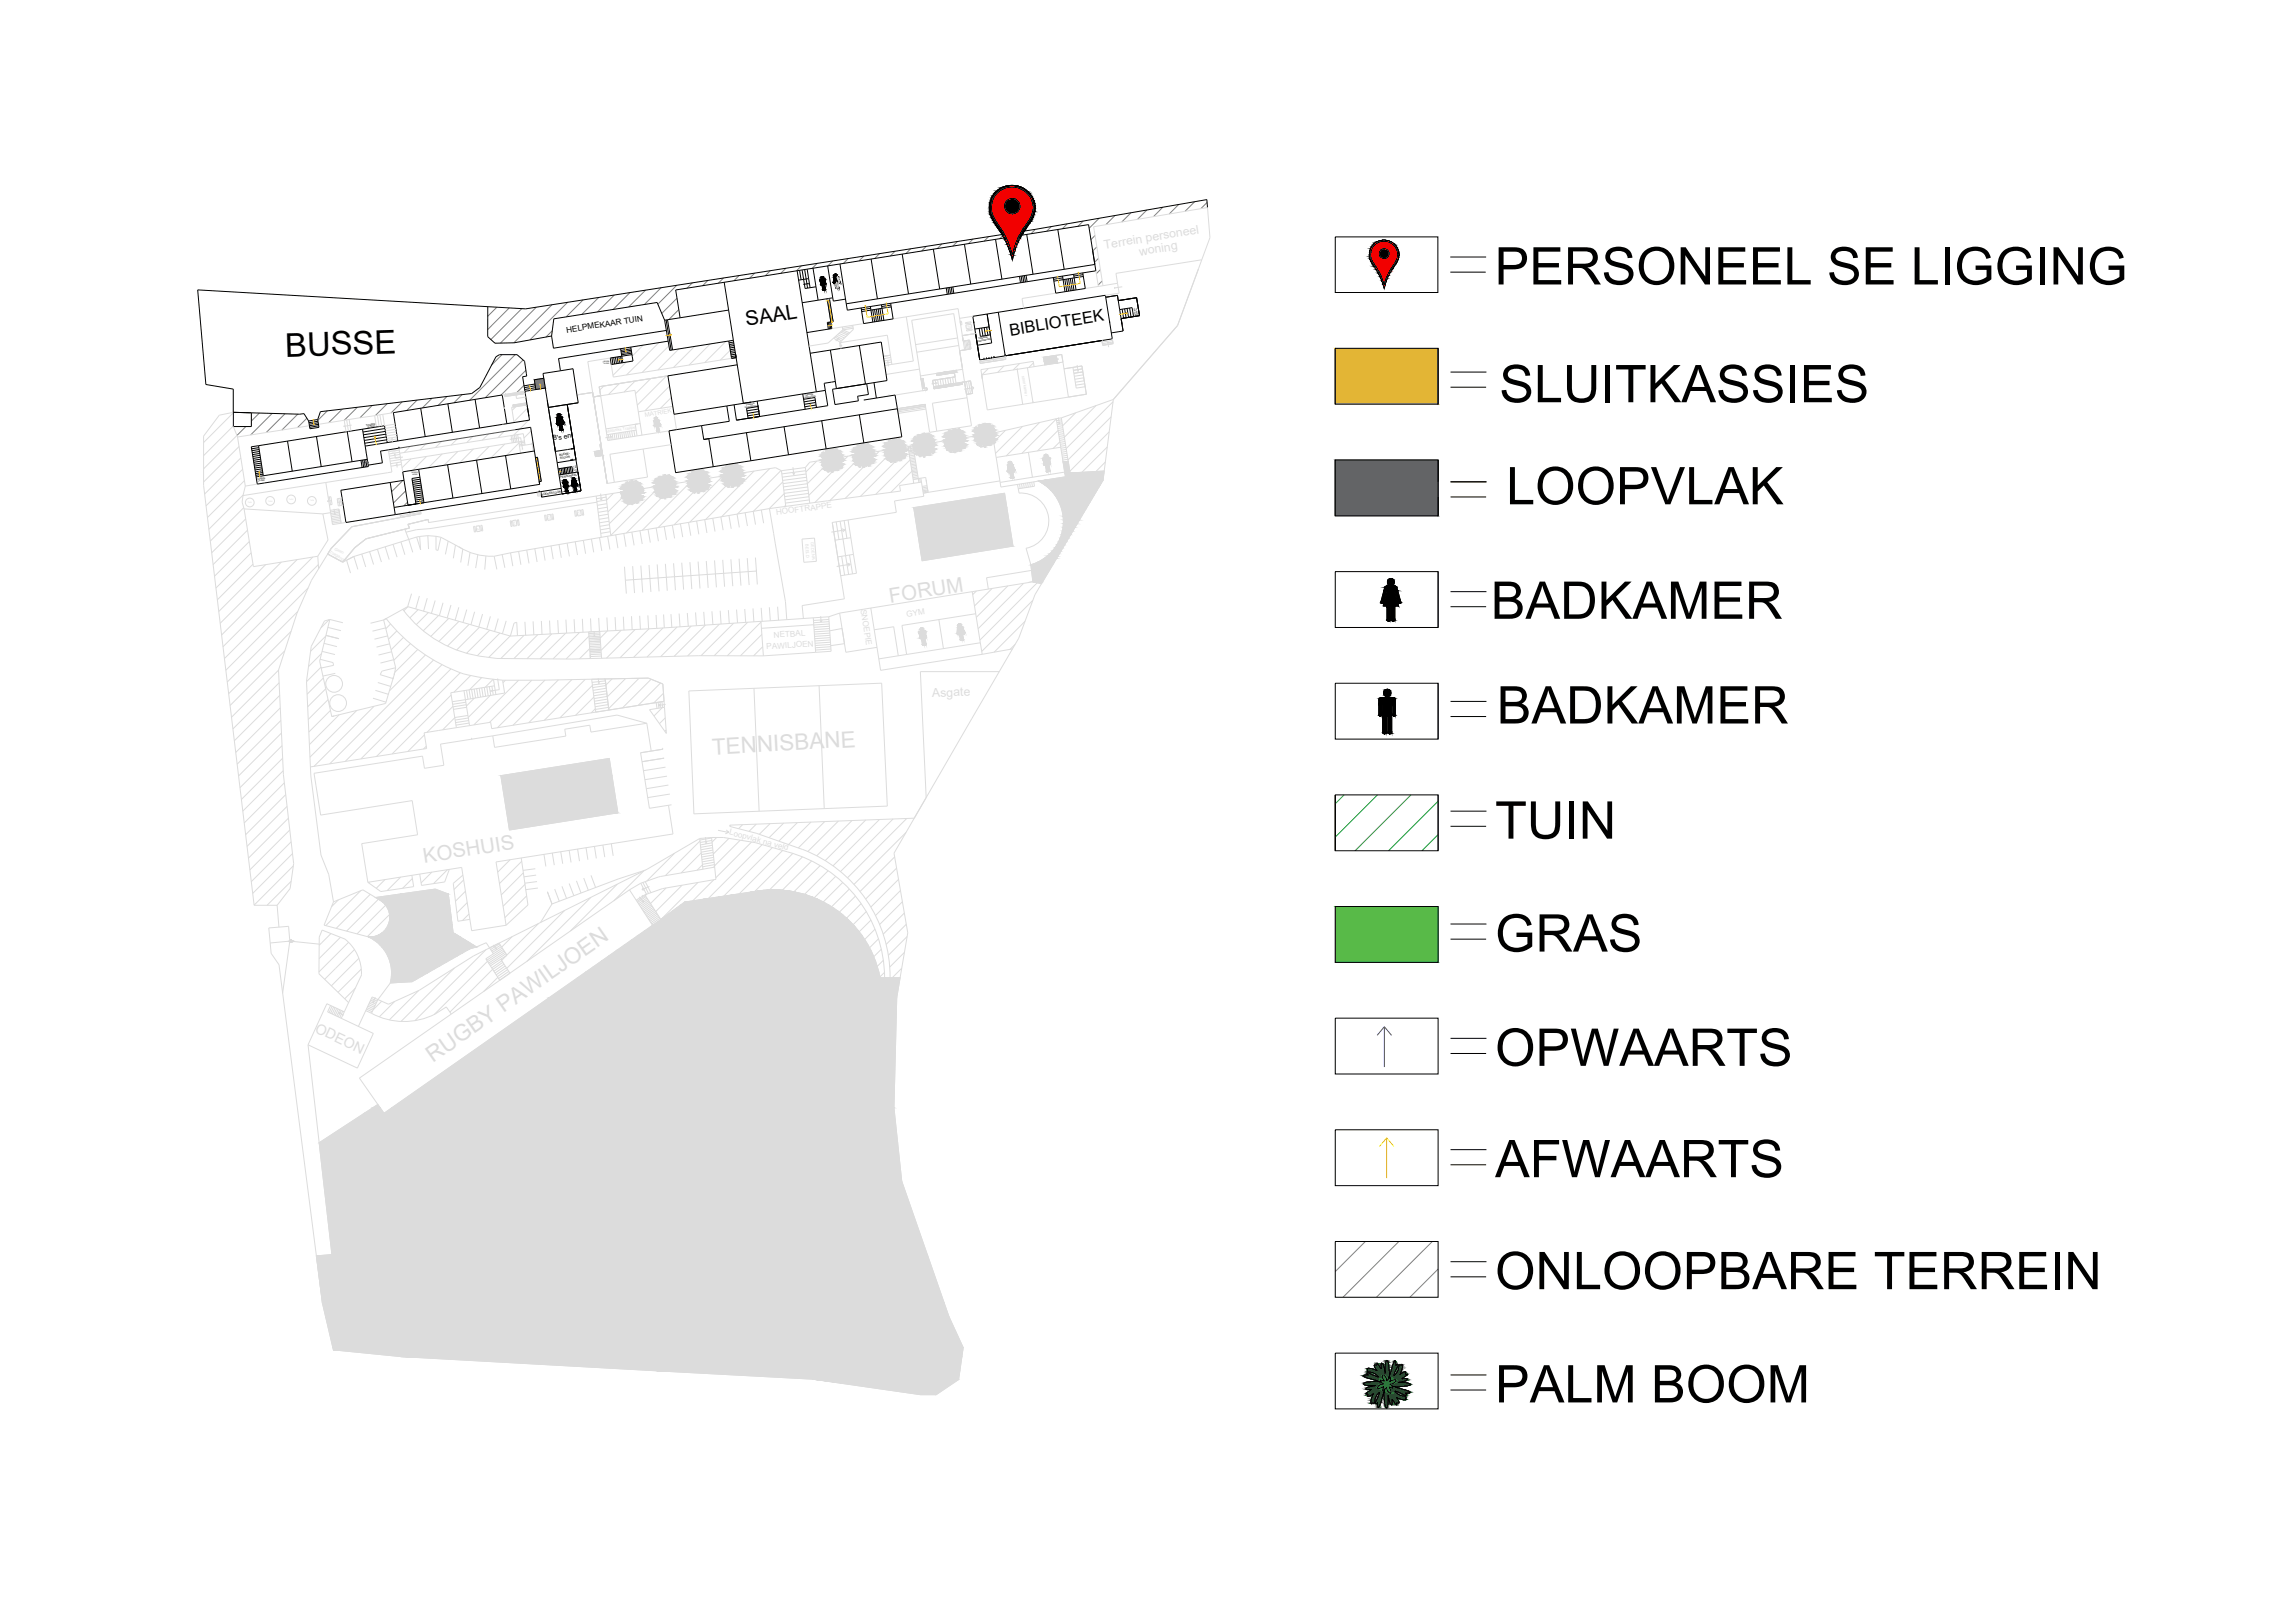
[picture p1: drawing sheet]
<svg xmlns="http://www.w3.org/2000/svg" width="297mm" height="210mm" viewBox="0 0 297 210" stroke-linecap="round" stroke-linejoin="round" font-family="sans-serif">
<defs><g id="words">
<g font-size="6.7">
<text x="193.4" y="36.8">PERSONEEL SE LIGGING</text>
<text x="194" y="52.1">SLUITKASSIES</text>
<text x="194.9" y="65.3">LOOPVLAK</text>
<text x="192.9" y="80.1">BADKAMER</text>
<text x="193.6" y="93.6">BADKAMER</text>
<text x="193.4" y="108.5">TUIN</text>
<text x="193.4" y="123.1">GRAS</text>
<text x="193.4" y="137.9">OPWAARTS</text>
<text x="193.4" y="152.3">AFWAARTS</text>
<text x="193.4" y="166.8">ONLOOPBARE TERREIN</text>
<text x="193.4" y="181.5">PALM BOOM</text>
</g>
<text font-size="4.2" x="36.9" y="46.2" transform="rotate(-2 36.9 46.2)">BUSSE</text>
<text font-size="2.6" x="96.6" y="42.2" transform="rotate(-9 96.6 42.2)">SAAL</text>
<text font-size="2.1" x="130.7" y="43.4" transform="rotate(-9 130.7 43.4)">BIBLIOTEEK</text>
<text font-size="1.1" x="73.3" y="43.1" transform="rotate(-9 73.3 43.1)">HELPMEKAAR TUIN</text>
<text font-size=".9" x="71.6" y="57" transform="rotate(-9 71.6 57)">8's en</text>
<text font-size=".9" fill="#fff" x="72.6" y="57.7" transform="rotate(-9 72.6 57.7)">9's</text>
<text font-size=".8" fill="#dcdcdc" x="83.4" y="54" transform="rotate(-9 83.4 54)">MATRIEK</text>
<g font-size=".4">
<text x="72.4" y="59" transform="rotate(-9 72.4 59)">BOEKE-</text>
<text x="72.4" y="59.4" transform="rotate(-9 72.4 59.4)">STOOR</text>
<text x="70.1" y="64.1" transform="rotate(-9 70.1 64.1)">BOEKESTOOR</text>
<text x="72.5" y="61.9" transform="rotate(-9 72.5 61.9)">PERSONEEL</text>
</g>
<g font-size=".3">
<text x="146.9" y="39.9" transform="rotate(81 146.9 39.9)">Tweede</text>
<text x="126.4" y="44.3" transform="rotate(-9 126.4 44.3)">VERDIEPING</text>
<text x="126.6" y="43.9" transform="rotate(-9 126.6 43.9)">TWEEDE</text>
<text x="96.4" y="52.8" transform="rotate(-9 96.4 52.8)">VERDIEPING</text>
<text x="96.5" y="52.5" transform="rotate(-9 96.5 52.5)">TWEEDE</text>
<text x="104" y="51.6" transform="rotate(-9 104 51.6)">VERDIEPING</text>
<text x="104.1" y="51.2" transform="rotate(-9 104.1 51.2)">TWEEDE</text>
<text x="47.4" y="55.1" transform="rotate(-10 47.4 55.1)">TWEEDE</text>
<text x="47.5" y="55.4" transform="rotate(-10 47.5 55.4)">VLOER</text>
<text x="33.2" y="62.1" transform="rotate(-10 33.2 62.1)">TWEEDE</text>
<text x="33.4" y="62.3" transform="rotate(-10 33.4 62.3)">VLOER</text>
</g>
<g font-size=".2">
<text x="146.7" y="39.8" transform="rotate(81 146.7 39.8)">verdieping</text>
<text x="78" y="46.9" transform="rotate(-9 78 46.9)">TWEEDE</text>
<text x="78.1" y="47.2" transform="rotate(-9 78.1 47.2)">VLOER</text>
<text x="53.2" y="61.3" transform="rotate(-9 53.2 61.3)">TWEEDE</text>
<text x="53.3" y="61.5" transform="rotate(-9 53.3 61.5)">VLOER</text>
<text x="74.1" y="60.3" transform="rotate(81 74.1 60.3)">VLOER</text>
<text x="74.4" y="60.2" transform="rotate(81 74.4 60.2)">TWEEDE</text>
</g>
<text font-size=".2" fill="#dcdcdc" x="50.5" y="58.4" transform="rotate(-9 50.5 58.4)">Tweede</text>
</g></defs>
<!-- layer: Mure -->
<g fill="none" stroke="#808080" stroke-width=".13">
<path d="M64.3 39.8l-1.2 1.1M65.9 39.8l-2.8 2.8M67.5 39.9l-4 4M69.4 39.7l-4.7 4.7M71.4 39.4l-4.9 5M73.4 39.1l-4.8 4.9M75.4 38.8l-2.1 2.2M77.5 38.5l-2.2 2.2M79.5 38.2l-2.2 2.2M81.5 37.9l-2.2 2.1M83.5 37.5l-2.2 2.2M85.5 37.2l-2.1 2.2"/>
<path d="M87.6 36.9l-2.5 2.5M87.6 38.6l-2 2M89.6 36.6l-.7 .7M91.6 36.3l-.7 .7M93.6 36l-.7 .6M95.6 35.7l-.6 .6M97.6 35.3l-.6 .7M99.7 35l-.7 .7M101.7 34.7l-.7 .7M103.7 34.4l-.7 .6M105.7 34.1l-.6 .6M107.7 33.8l-.6 .6"/>
<path d="M109.7 33.5l-.6 .6M111.8 33.1l-.7 .7M113.8 32.8l-.6 .7M115.8 32.5l-.6 .6M117.8 32.2l-.6 .6M119.8 31.9l-.6 .6M121.9 31.6l-.7 .6M123.9 31.2l-.6 .6M125.9 30.9l-.6 .6M127.9 30.6l-.6 .6M129.9 30.3l-.6 .6M131.9 30l-.5 .6"/>
<path d="M134 29.7l-.6 .5M136 29.3l-.6 .6M138.1 29l-.7 .6M140.1 28.6l-.6 .7M141.7 30.5l-.6 .5M141.9 31.9l-.5 .6M142.1 33.4l-.5 .5M142.2 28.2l-1.3 1.3M142.4 34.9l-.6 .5M142.6 36.4l-.5 .5M144.3 27.9l-1.2 1.2M146.3 27.5l-1.2 1.2"/>
<path d="M148.4 27.2l-1.2 1.2M150.4 26.8l-1.2 1.2M152.5 26.5l-1.2 1.2M154.6 26.1l-1.3 1.2M156.2 26.2l-.8 .8M31.8 55.2l-1.1 1.2M33.6 53.5l-1.1 1M35.2 53.5l-2.8 2.8M36.9 53.5l-2.5 2.5M38.5 53.6l-2 2.1M39.7 54.1l-1.2 1.2M42.4 53.2l-1.3 1.2"/>
<path d="M44.3 52.9l-1.8 1.8M46.2 52.7l-1.7 1.7M48.2 52.5l-1.6 1.6M50.1 52.2l-1.5 1.6M52 52l-1.4 1.5M54 51.8l-1.4 1.3M55.9 51.5l-1.3 1.3M57.8 51.3l-1.1 1.2M59.8 51.1l-1.1 1M64.9 45.9l-1.3 1.4M66.7 45.9l-5.9 5.9M67.7 46.6l-4.9 4.9"/>
<path d="M67.8 49.9l-.9 .9M68 47.9l-3.2 3.2M71.4 42.8l-.8 .8M87.8 40.1l-1.3 1.3M176.6 160.7l-3.9 3.9M181 160.7l-7.3 7.2M185.3 160.7l-7.2 7.2M186.1 164.2l-3.7 3.7"/>
</g>
<!-- layer: 0 -->
<g fill="none" stroke="#000" stroke-width=".13">
<path d="M63.1 39.7v3.9l.9 .8h2.5l4.9-.9 .2 1.6 14.6-2.3M105.6 37.1l-1.4 .2M105.8 38.8l-2 .4M106.2 36.4l.1 .4h-.1M106.2 36.4l.2 1.1M106.3 36.4h-.1M106.5 36.8h.1M106.5 36.8l.1 .7M106.5 36.7v.1M106.5 36.8l.1 .6M106.6 36.3h.1M106.6 36.1l.1 .1"/>
<path d="M106.6 36.1l-.5 .1 .1 .6M106.6 36.3l.2 1.1M106.8 36.1v.7l-.2-.5M107.9 35.8v.1l-.1 .6M108 36l-.1 .6-.1-.1M108 36h.1M108 36l-.1 .7h.2M108.3 35.8h-.4M132.4 29.5l-.9 1.7-.5 1.8a11.5 11.5 0 0 0-2.2-4.4 2.69 2.69 0 0 1 .3-3.7 2.69 2.69 0 0 1 3.7 .1 2.69 2.69 0 0 1 .2 3.6l-.7 1M132.6 29.8a9.7 9.7 0 0 0-1.6 3.8 13 13 0 0 0-2.4-4.8 2.97 2.97 0 0 1 .4-4 2.97 2.97 0 0 1 4 0 2.97 2.97 0 0 1 .2 4.1l-.7 1.1M140.4 37.3l-3.8 .6M141.4 32.5l.4 2.5-32.2 5.1-.1-.8"/>
<path d="M156.1 25.8l-22.2 3.9-65.9 10.3-42.4-2.5 1 12.3 3.6 .6v3l8.6 .2 .5-.1 .6 1M180 34.6l-.7 1.3-.2 1a8 8 0 0 0-1.5-3 1.73 1.73 0 0 1 .4-2.3 1.73 1.73 0 0 1 2.3 .2 1.73 1.73 0 0 1 .1 2.3l-.4 .6M180.1 34.8l-.7 1.5-.3 1-.3-1-.7-1.4a2.62 2.62 0 0 1-.9-2.4 1.92 1.92 0 0 1 2.8-1.2 1.92 1.92 0 0 1 .5 2.9l-.4 .8M33.5 57.9l-.9 .2M33.5 58.2l-.9 .1M33.6 58.4l-1 .2M33.6 58.7l-.9 .1M33.7 58.9l-1 .2M33.7 59.2l-.9 .1M33.7 59.4l-.9 .2M33.8 59.7l-1 .1M33.8 59.9l-.9 .2"/>
<path d="M39.9 54.5l.1 .6M41.1 54.3l-1.2 .2M41.1 54.3l.2 1-1.2 .2-.1-.4M41.1 54.5l-1.1 .2M41.2 54.7l-1.2 .2M41.2 54.9l-1.2 .2M41.2 55.1l-1.1 .2M44.9 55.9l4.8-.8 .4 2.2M46.7 59.6l.1 .9M46.9 55.5l.8 4.9-14.4 2.2-.8-4.8 1-.1M46.9 59.5l.1 1M47.1 59.5l.2 .9"/>
<path d="M47.3 59.5l.2 .9M47.5 59.4l-2 .3M49.8 55.5l-2.8 .4M49.9 55.8l-2.9 .5M49.9 56.2l-2.8 .4M50 56.5l-2.9 .5M50 56.9l-2.8 .5M50.2 58.2l-1 .2 .3 1.5-1.9 .3M51.5 57.1l-4.3 .6M51.6 58h.1M51.8 58h-.2M66.7 55.6l2-.3 .4 3.1"/>
<path d="M67.9 50.6l-.3-1.8 .5-.1-.2-1.9-1-.9h-2.3l-.4 .3-2.1 3.9-1.1 .8-19.5 2.4-.4 1M68.2 52.4l.2 1.5M68.3 52.8l.2 1.6-2.9 .4M71.8 58h.1M71.8 58.1h.1M71.8 58.3h.1M72.1 59.9l.2 1.6M73.9 59.6h.1M74 59.6h.1M74.1 59.5h.1M74.5 59.5l.3 1.6M74.8 52.1l-1.4 .2"/>
<path d="M79.2 46.3l.1 .8M79.4 46.3l.1 .8M79.6 46.2l.2 .9M79.8 46.2l.2 .8M80.1 46.2l.1 .8M80.3 46.1l.1 .9M81.6 44.9l.3 1.8-2.8 .5-.2-.9 1.5-.2-.1-1M86.4 41.4h-.4M86.4 44.2l-14.1 2.2 .2 1.6M94 52.5l.3 2-3.5 .6M94.3 44.1l.3 2.3 .6-.1M94.9 44l-8.3 1.3"/>
<path d="M94.9 44.3l-.6 .1M95 44.5l-.6 .1M95 44.7l-.6 .1M95 44.9l-.6 .1M95.1 45.2l-.6 .1M95.1 45.4l-.6 .1M95.1 45.6l-.6 .1M95.2 45.8l-.6 .1M95.2 46.1l-.6 .1M98 51.9l.3 2M103.9 51l.3 2M106.8 50.5l.3 2-11.8 1.9-.3-2"/>
<path d="M108.2 50.3l-.5 .1 .3 2 3-.5M112.1 49.7l.2 1.4M113.1 49.5l.3 2M115 51.1h.1M115.5 41.3l-3.8 .6M115.8 51.1l.3 1.8M125.9 41.3h.1M126 41.8h.1M126.7 42.5l.1 1M127 42.4l.2 1.1M127.3 46.5h.1M127.3 42.4l.2 1"/>
<path d="M127.6 46.4h.1M127.6 42.3l.2 1.1M127.7 40.6l.6 3.8-1.9 .3M127.9 46.4h.1M128.3 46.3h.1M128.6 46.3h.1M130 46h.1M143.6 41.7h.1M145.3 42.8l-1.5 .3M147.4 40.8l-2.4 .4 .2 .8M33.8 60.2l-.9 .1M33.9 60.4l-1 .2"/>
<path d="M33.9 60.7l-.9 .1M34 60.9l-1 .2M54.2 60.7l-2.1 .4 .2 1.1M54.8 65.1l-2 .3M69.8 63.7h.1M70 63.6h.1M70 63.6l-18.9 3M72.2 60.7l1.8-.3 .1 .8M72.4 60.6l.1 .8M72.6 60.6l.1 .8M72.8 60.6l.1 .8M73 60.5l.1 .8"/>
<path d="M73.2 60.5l.1 .8M73.4 60.5l.1 .8M73.6 60.4l.1 .8M73.8 60.4l.1 .8M179.1 76.1l.3-.3 1.2 .1 .6 2-.1 .2-.2-.1M179.1 76.1l-.4 1.8 .1 .2 .2-.1M179.4 76.4l-.4 1.6M179.4 76.4l-.4 2h.4v1.8l.1 .1 .1 .1 .3-.3v-1.7M179.4 76.4h.1M180.5 76.4h.1M180.9 78l-.5-1.6 .5 2h-.4v1.8l-.3 .2-.2-.3v-1.6l-.1-.1M178.7 91.1v1.4l-.1 .2-.2-.2v-1.9l.1-.3h1.7l.3 .1v2.1l-.1 .2-.2-.2v-1.4"/>
<path d="M178.8 91l-.1 .1M178.8 91l.1 .1M178.9 91.1v3.6M179.5 92.4h-.1v2.3M179.6 92.5v2.2M180.1 91.1v3.6M180.1 91v.1M180.1 91l.1 .1M176.9 177.6a.17 .17 0 0 0-.1 .2 .17 .17 0 0 0 .2 .1l-.6 .2 .5 .2 1.7 .5a3.9 3.9 0 0 0-2.1 .2v.2l.2 .1h1.2l-1 .2-.2 .3h.7l-.7 .6h.2v.3h.1l.7-.3-.2 .3a1.11 1.11 0 0 0-.1 1l.1-.1h.2l.1-.1a1.75 1.75 0 0 1 .7-1.3l-.6 1.3 .1 .1M178.9 177.9h.1a.87 .87 0 0 1 .4 .8l.5-.4-.1 .5 .1-.1a.54 .54 0 0 1 .7-.1v.1a.87 .87 0 0 1-.8 .4l.4 .5-.5-.1 .1 .1a.54 .54 0 0 1 .1 .7 .82 .82 0 0 1-.5-.8l-.5 .5 .1-.6-.1 .1a.54 .54 0 0 1-.7 .1 .82 .82 0 0 1 .8-.5l-.4-.5 .5 .1-.3-.5zM180.8 176.6l.1 .1-.6 1.3a1.1 1.1 0 0 0 .6-.9l.1-.5 .2 .1 .2-.1v.5l-.3 .8 .7-.4v.3l.3 .1-.7 .5h.5l.2 .1-.2 .2-1 .2a2.01 2.01 0 0 1 1.6 .3 4.5 4.5 0 0 1-2.3 .2l1.2 .4a1.53 1.53 0 0 1 1 .4l-.6 .1 .2 .2-.1 .1M180.9 176.6l-.1-.1-.2 .2-.1-.5v-.1l-.3 .5-.5 1.7a4.1 4.1 0 0 0-.3-2.2 2.76 2.76 0 0 0-.2 1.5l-.2-1-.3-.2v.7l-.6-.7v.3h-.2l-.1 .1 .4 .6-.4-.2a1.11 1.11 0 0 0-.9-.1l.1 .2-.1 .2h.2a1.69 1.69 0 0 1 1.2 .7l-1.3-.6-.1 .1"/>
<path d="M181.9 180.6h-.1l-.8-.4-.5-.2v.2a2.9 2.9 0 0 0 1.4 .6l-.1 .2 .1 .1h-.1h-.6l-.6-.3 .4 .7-.3 .1-.1 .2-.5-.7v.6v.1l-.2-.1-.3-1.1v.2a2.4 2.4 0 0 1-.2 1.4 4.4 4.4 0 0 1-.3-2.2v-.1l-.4 1.2a1.49 1.49 0 0 1-.4 1l-.1-.6-.2 .2-.1-.1"/>
<circle cx="106.4" cy="35.9" r=".14"/>
<circle cx="108.1" cy="35.6" r=".15"/>
<circle cx="131" cy="26.7" r="1.01"/>
<circle cx="179.1" cy="32.8" r=".65"/>
<circle cx="179.9" cy="75.3" r=".44"/>
<circle cx="179.5" cy="89.7" r=".46"/>
</g>
<!-- layer: Mure -->
<g fill="none" stroke="#dcdcdc" stroke-width=".13">
<path d="M107.3 38.7l-.3 .1M136.6 37.9l-4.4 .7 .2 1.3M142.7 37l-2.3 .3M144.6 36.7l.2 1.2-1.8 .3M145.6 38.7v.1M146 38.7h.1M146.3 38.6h.1M155.1 34.8l-2.8 7.3-8.3 9.6-6.7 2.4M30.2 55.1l-3.9 3.9M30.2 53.4l-3.9 3.9M30.2 55.2l.5 1.4 1 6.3M30.7 56.4l-4.4 4.3"/>
<path d="M30.9 57.8l-4.6 4.6M31.2 59.3l-4.7 4.6M44.5 54.4l.3 1.5M44.8 54.3l.3 1.5M45.2 54.3l.2 1.5M50.2 58.2l.5 2.9M51.6 58l.5 3.1M53.1 57.8l-.8 .8M53.2 59.4l-1.2 1.1M55.1 57.4l-.8 .8M55.2 59.1l-1.8 1.8M57.1 57.1l-.8 .8"/>
<path d="M57.2 58.7l-1.8 1.8M59.2 56.8l-.8 .8M59.2 58.4l-1.8 1.8M61.2 56.5l-.8 .8M61.3 58.1l-1.8 1.8M63.2 56.2l-.8 .8M63.3 57.8l-1.8 1.8M65.2 55.8l-.8 .8M65.3 57.5l-1.8 1.8M66.7 52.6l-.4 .5M67.1 57.3l-1.6 1.6M68 50.9l-1.2 .2v.5l1.2-.2"/>
<path d="M68.3 52.8l-1.8 1.8M68.5 54.3l-2.1 2M68.7 55.7l-.9 1M69 57.2l-.3 .3M76.7 50.8l1.3 8.1M76.7 50.8l-2.1 .3M77.7 57.5h-.1l.1 .8-.8 .1 .1 .7 1-.2M78 58.9l.5 3.7M78.4 55.5l.2 1.5M81 46.9l-1.7 1.7M83.2 44.7l-1.4 1.4M85.2 44.4l-4.1 4.1"/>
<path d="M86.4 48.6l-8.9 1.4 .2 1.2-.9 .2-.1-.6M86.5 44.7l-3.4 3.5M87.8 45.2l-2.7 2.7M89.8 44.8l-2.7 2.8M91.9 44.5l-2.7 2.7M93.9 44.2l-2.7 2.7M94.5 45.3l-1.3 1.3M104.8 59.8l-.6 .7M105.7 59.7l-1.4 1.4M107.7 59.4l-3.2 3.2M107.8 43.8l.9 .5M108 43.6l.9 .5"/>
<path d="M108.2 43.5l.8 .4M108.4 43.3l.8 .4M108.5 43.1l.9 .5M108.7 43l.9 .4M108.9 44.1l-.3 .3 6.2-1 .4 2.6-.9 .1M108.9 42.8l.9 .4M109 42.3v.4M109 42.7l-1.9 1.7-2.4 .4M109 42.7l.9 .4M109.7 59l-5.1 5.1M110.3 42.1l.1 .5-1.5 1.5M110.3 42.3l-1.3 .2"/>
<path d="M110.4 42.5l-1.4 .2M111.7 58.7l-6.3 6.3M111.7 41.9l-4.1 .6M113.8 58.4l-6.4 6.4M115.2 46.3l-.9 .1M115.3 46.6l-.9 .1M115.3 46.9l-.9 .1M115.8 58.1l-6.5 6.4M116.1 52.9l3.6-.6v.2l-3.6 .6M117.2 41l1 5.7-3.8 .6M117.2 41l6.7-1.1 .7 4.2M117.2 41l-1.7 .3"/>
<path d="M117.5 58l-6.2 6.2M117.7 59.5l-4.4 4.5M118.1 57.7l10.3-1.6 8.2-1.9 .6 3.5M119.1 49h.3l.2 1.2h.3l.1 .3-.6 .1M121 49.2l.1 .8M121.2 48.3v.3l2.3-.4 .1 .6M121.3 49.1l.1 .8M121.6 49.1l.2 .8M121.9 49l.2 .8M122.3 49l.1 .8M122.6 48.9l.1 .8M122.9 48.9l.1 .8"/>
<path d="M123.2 48.8l.2 .8M123.6 48.8l-2.9 .4 .1 1.1 3.7-.6v-.2l.3-.1M123.6 48.8l.1 .8M124.6 44.1l.8-.1 .2 1.2-1.5 .2 .4 2.4M124.8 49.4l.8-.1 .2 1.6-.8 .1zM125.9 40.9l-1.8 .3M126.2 43.2l-1.7 .2 .1 .7M127.9 47.7l-.9 .8M129.9 47.4l-.8 .8M130 46l.1 .5-3.3 .5v-.4M130.1 55.7l-1.5 1.5M131.9 47l-.8 .9"/>
<path d="M132.3 55.2l-3.5 3.5M133.7 47l-.6 .6M133.8 47.5l-.1-.7-6.8 1 .2 1.3M134.5 54.7l-4.3 4.3M136.7 54.2l-4.5 4.5M136.9 55.7l-2.7 2.7M137.1 57.2l-.9 .8M137.5 46.9l-.1-1-2.4 .3 .2 1M137.7 47.7l2.3-.3 .5 3.6-2.3 .4M138.2 59.7l.2 1.5 4.5-.2M139.2 53.4l-1.7 1.7M141.8 52.5l-4.1 4.1"/>
<path d="M143 59.8l-1.2 1.2M143.3 57.8l-3.3 3.3M143.5 55.9l-5.1 5.1M143.7 53.9l-5.5 5.6M143.9 43.9l.1 .6-1.3 .2-.1-.6M144 52l-6.1 6M31.4 60.7l-4.7 4.8M31.4 64.1l-.1 .9M31.5 64.1l-4.5 4.4M31.5 65.7l-4.3 4.3M31.6 62.2l-4.8 4.8M31.7 62.9l-.3 1.2"/>
<path d="M31.8 67.1l-4.4 4.4M32 68.6l-4.4 4.5M32.3 70.1l-4.6 4.5M32.5 71.5l-4.6 4.6M32.7 73l-4.6 4.6M33.3 62.6l-1.6 .3M34.4 73.1l-6.1 6M36.4 72.7l-7.9 8M38.4 72.4l-9.7 9.8M38.5 79.1l-9.1 9.2M39.9 76.1l-10.7 10.6M40.5 72.1l-11.7 11.6"/>
<path d="M41.1 72l.1 1.6M41.2 73.1l-12.2 12.1M42.1 62.4l-10.7 1.7M44.8 72.5l.5 1.7M45.8 72l.5 1.7M45.8 72l-1.5 .7M46.8 71.7l.5 1.7M47.8 71.4l.5 1.7M48.8 71.1l.5 1.6M49.8 70.8l.6 1.6M50.8 70.4l.6 1.7M51.8 67l2.7-.5-9 1.7-2.7 2.8-.4 .7 1.9 1"/>
<path d="M51.9 70.1l.5 1.7M52.4 68.5l1 3M52.8 78.5l-.6 .5M53.2 76.8l-.5 1.7M53.9 69.5l-8.1 2.5M54.1 78.9l-1.1 1.1M54.3 77.1l-.5 1.7M54.3 69.4l.1 1.8-.5-1.7M54.3 69.4l-.4 .1M54.5 66.3l-2.7 .4M55.3 77.4l-.5 1.7M55.3 69.3l-1 .1"/>
<path d="M55.3 69.3l.1 1.8M55.3 69.3l1.1 .1M55.4 79.3l-1.5 1.5M55.5 67.6l-.1-.4-2.6 .7 .2 .4-5.6 1.4-1.5 1.2-1.6 1.8M56.3 77.7l-.5 1.7M56.4 69.4v1.7l.3 .1 .3-1.7M56.4 69.4l.6 .1M56.7 79.7l-1.9 1.9M57 69.5l1 .5M57.3 78l-.5 1.7M58 70l.9 .5M58 70l-.4 1.7"/>
<path d="M58.3 78.3l-.4 1.7M58.9 70.5l.9 .6M58.9 70.5l-.3 1.7M59.4 78.6l-.5 1.7M59.9 71.1l-.3 1.7M60.4 78.9l-.5 1.7M60.8 71.5l-.3 1.7M61.4 79.2l-.5 1.7M61.8 71.8l-.3 1.7M62.4 68h-.2M62.4 79.5l-.5 1.6M62.9 72l-.2 1.7"/>
<path d="M63.4 79.8l-.4 1.6M65 71.8l.3 1.7M66 71.5l33.5-5.7 2.1 12.1 .2 2.3M66 71.5l.3 1.8M66 71.5l-2.1 .5 .4 1.7M67.1 67.3h-.2M67.1 71.4l.3 1.7M68.1 71.2l.3 1.7M69.2 71l.3 1.7M70.2 70.8l.3 1.7M71.3 70.7l.3 1.7M71.5 66.5h-.1"/>
<path d="M72.3 70.5l.3 1.7M73.4 70.3l.3 1.7M74.4 70.1l.3 1.7M75.4 65.9l-.1 .1M75.5 69.9l.3 1.8M76.5 69.8l.3 1.7M77.2 65l-21.6 3.4-1.7 .1-1.4 .4M77.5 80l.1 1.7M77.6 69.6l.3 1.7M78.4 64.3l-1.2 .2M78.5 64.7l-1.3 .2M78.5 79.9l.1 1.8"/>
<path d="M78.6 69.4l.3 1.7M79.6 79.9l.1 1.7M79.7 69.2l.2 1.7M80.6 79.8l.1 1.7M80.7 69l.3 1.8M80.8 73.3l.1 1.8M80.9 75.1l.1 1.7M81.7 79.7l.1 1.8M81.7 68.9l.3 1.7M81.8 73.3l.3 3.4M82.8 79.7l.1 1.7M82.8 68.7l.3 1.7"/>
<path d="M82.9 73.2l.2 3.5M83.8 61.7l-4.3 .7M83.8 79.6l.1 1.8M83.8 68.5l.3 1.7M84 73.1l.2 3.5M84.9 79.6l.1 1.7-19 1M84.9 68.3l.3 1.7M85 73l.3 3.5M85.8 79.5l.1 1.8M85.9 68.1l.3 1.8M86.1 73l.2 3.5M86.8 79.5l.1 1.7"/>
<path d="M87 68l.3 1.7M87.1 72.9l.3 3.5M87.9 79.4l.1 1.7M88 67.8l.3 1.7M88.2 72.8l.2 3.5M88.9 79.3l.1 1.7M89.1 67.6l.3 1.7M89.3 72.7l.2 3.5M90 79.3l.1 1.7M90.1 67.4l.3 1.7M90.3 72.7l.3 3.5M91 79.2l.2 1.7"/>
<path d="M91.2 67.2l.3 1.8M91.4 72.6l.2 3.5M92.1 79.1l.1 1.7M92.2 67.1l.3 1.7M92.4 72.5l.3 3.5M93.2 79l.1 1.8M93.3 66.9l.3 1.7M93.5 72.4l.2 3.5M94.2 79l.1 1.7M94.3 66.7l.3 1.7M94.6 72.4l.2 3.5M95.3 78.9l.1 1.7"/>
<path d="M95.4 66.5l.2 1.7M95.6 72.3l.3 3.5M96.3 78.8l.2 1.7M96.4 66.4l.3 1.7M96.7 72.2l.2 3.5M97.4 78.7l.1 1.8M97.4 66.2l.3 1.7M97.7 72.2l.2 1.7M97.9 73.9h.1M97.9 73.9l-17 1.2M97.9 73.9l.1 1.7M98.5 78.7l.1 1.7"/>
<path d="M98.5 66l.3 1.7M99.5 78.6l.2 1.7M100.3 60.5l.8 .4M100.6 78.5l.1 1.8M107.2 79.8l-8.8 .6M107.7 67.6l1.1 6.9 2-.3-.4-2.5M108.2 67.5l.3 2.3M108.7 67.5l1.1 6.8M108.9 72l.4 2.4M109.2 67.4l.4 2.3M109.7 67.3l.7 4.4M109.9 71.8l.4 2.5"/>
<path d="M110.1 69.6l-2.1 .3M110.4 71.7l-2 .4M118 61l-2.8 2.7M118.2 62.5l-.1 .1M118.2 62.5l-1.8 .3 .1 .7-9.5 1.3M118.8 61.9h.2l.1 .5M120 63.4l.1 .1-.7 .2M126.2 79.4l-9.5 1.5M126.3 76.5l-.5 .4M128.4 76.2l-2.3 2.2M130.4 75.8l-4.1 4.1M132.4 75.5l-5.9 5.9"/>
<path d="M133.4 73.1l.2 2.2M133.5 73.8l-5.9 1 .3 1.4M133.6 77.7l-6.6 6.6M133.6 75.3l-7.8 1.3M133.6 75.3l1.1 .2M134.2 75.4l-7.4 7.4M36 86.7l-6.1 6.1M36.1 88.4l-6 5.9M36.2 90l-5.9 5.9M36.3 91.6l-5.8 5.8M36.3 93.2l-5.6 5.7M36.4 94.9l-5.5 5.5"/>
<path d="M36.5 96.5l-5.5 5.4M36.6 98.1l-5.4 5.4M36.6 99.7l-5.2 5.3M36.8 84.2l-7 7.1M37.7 81.7l-8.1 8.1M41.4 85.3l1.7 .4 .1 .4-1.7 .4 .2-.1M41.5 86.3l-1.8 1.9M41.6 84.6l-1.7 1.7M41.7 84.3l1.6 .4M41.8 87.7l-2.1 2.1M41.9 83.3l1.7 .4M42.1 89.1l-2.3 2.4"/>
<path d="M42.1 82.3l-1.9 2M42.2 82.2l1.7 .5M42.4 81.2l1.7 .4M42.4 90.5l-2.5 2.6M42.6 80.2l-1.1 1M42.8 91.9l-2.9 2.8M43.2 92.7h-.3M43.4 87.1l-1.6 .4M43.9 92.5l-3.9 3.9M44.4 80.6l-1.7-.4-1.3 5.4M46.1 92l-6 6M47.9 80.7l1.7-.5 .3 1.1"/>
<path d="M48.3 90.4l1.6 .5M48.4 91.4l-7.8 7.8M48.6 89.3l1.6 .5M48.9 88.3l1.7 .5M49.9 81.3l.3 1M49.9 81.3l-1.7 .4M50.2 82.3l.2 1M50.2 82.3l-1.8 .4M50.4 83.3l.5 2.1M50.4 83.3l-1.7 .4M50.5 80.7l-.6 .7M50.7 84.3l-1.7 .5"/>
<path d="M50.9 87.8h.1M50.9 85.4l.3 1M50.9 85.4l-1.7 .4M51 87.3h.1M51.2 86.4l-1.7 .4-.3 .5 1.7 .5M51.2 86.4l-.2 .9M51.3 81.6l-1 1.1M52.2 82.5l-1.6 1.6M53.1 83.3l-2.2 2.1M54 84l-2.9 3M54.9 95.1l-2.1 2.1M55 84.8l-4.6 4.6"/>
<path d="M55.1 96.6l-.3 .3M56.1 85.4l-13.5 13.5M56.7 94.5l-1.8 .3 .3 2.1-15 2.3M57.2 86l-12.5 12.5M58.1 80l-2.4 2.4M58.3 86.6l-11.6 11.6M58.4 89.9l-7.7 7.7M58.6 91.4l-3.4 3.4M58.8 92.9l-1.5 1.6M59.4 80.4l-2.6 2.6M59.5 87.1l-10.8 10.8M60.7 80.8l-2.8 2.8"/>
<path d="M60.9 87.4l-2.2 2.2M61.4 90.3l-1.1 1.1M62 81.2l-2.9 2.9M62.3 87.7l-1.6 1.6M63.4 81.6l-3 2.9M63.4 90l-2.8 2.8M63.8 87.9l-1 1M64.5 80l-.5 1.7M64.7 81.9l-3 3M65.4 88l-.3 .3M65.5 80.3l-.5 1.7M66 82.3l-2.8 2.8"/>
<path d="M66.9 82.3v-1.8l-.4 .1-.5 1.7M67.1 88l-5.8 5.8M67.8 82.2l-3 3M67.9 80.5l.1 1.7M68.8 88l-5.5 5.5M69 80.4l.1 1.8M69.6 82.1l-3.1 3.1M70 80.4l.1 1.7M70.5 88l-6.1 6.2M71.1 80.3l.1 1.7M71.4 82l-3.2 3.2M72.2 80.2v1.8"/>
<path d="M72.2 88l-5.8 5.8M73.2 81.9l-3.3 3.4M73.2 80.2l.1 1.7M74 87.9l-5.6 5.6M74.3 80.1l.1 1.8M75 81.8l-3.4 3.5M75.3 80.1l.1 1.7M75.7 87.9l-5.3 5.3M76.2 82.3l-3 3M76.3 83.9l-1.3 1.4M76.4 80l.1 1.8M76.6 88.7l-4.2 4.2"/>
<path d="M76.8 90.2l-2.3 2.4M77 91.7l-.5 .6M77.6 81.7l-1.4 .1M77.6 81.9l-1.4 .1M77.6 82.1l-1.4 .1M77.6 82.3l-1.4 .1M77.6 82.5l-1.4 .1M77.7 82.8h-1.5M77.7 83h-1.5M77.7 83.2h-1.5M77.7 83.4l-1.4 .1M77.7 83.6l-1.4 .1"/>
<path d="M77.7 83.8l-1.4 .1M77.7 84l-1.4 .1M77.7 84.2l-1.4 .1M77.7 84.4l-1.4 .1M77.8 84.6l-1.5 .1 .1 .5M77.8 84.9l-1.4 .1M78.3 87.9h-1.8M78.3 87.9l.5 4M78.3 87.9l.1 .5M78.3 87.9l5.6-.1 1.9 .7 .1 2.3-7.1 1.1M78.3 88.2l.1 .2M78.3 88.1l-1.7 .2"/>
<path d="M78.4 88.4l-1.8 .2M78.4 88.7l-1.7 .3M78.4 89.1l-1.7 .2M78.5 89.4l-1.7 .3M78.5 89.8l-1.7 .2M78.6 90.1l-1.7 .3M78.6 81.7l-.9 .9M78.6 90.5l-1.7 .2M78.6 90.8l-1.7 .3M78.7 91.2l-1.7 .3M78.7 91.5l-1.7 .3M78.8 91.9l-1.7 .3"/>
<path d="M79.2 87.8l-.8 .9M79.8 92.5l3.9 1.1M80.4 81.6l-2.6 2.6M80.9 87.8l-2.3 2.4M82.2 81.5l-3.7 3.7M82.7 87.8l-4 3.9M84 81.4l-3.8 3.7M84.2 87.9l-3.7 3.7M85.4 88.4l-2.8 2.9M85.7 91.6l-1.1 1.1M85.8 81.3l-3.8 3.8M85.8 89.7l-1.2 1.3"/>
<path d="M85.9 98.1l-2.8 .5M86 91.5l.2 3.4-2.2-3.1 1-.1M86.1 92.9l-.8 .7M86.1 99.3l-2.8 .4M86.2 94.5l-.2 .1M87.6 81.1l-3.9 3.9M89.4 81l-3.9 4M91.3 80.9l-4.1 4M93.1 80.8l-4.1 4.1M94.9 80.7l-4.2 4.2M96.7 80.5l-4.3 4.4M98.5 80.5l-4.4 4.4"/>
<path d="M98.6 82.1l-2.8 2.8M98.7 83.7l-1.2 1.2M105.3 80.8l-6.8 .5M121.5 80.2l.6 3.7M126.8 83.2l-9.5 1.5M131 84l-3.9 .7M131.3 83.4l-.6 .6M132.6 80.4l-4 4M36.1 120l1.2-.1 .2 1.9M36.8 101.3l-5.2 5.2M37 102.8l-5.2 5.2M37.1 104.4l-5.1 5.1"/>
<path d="M37.3 105.9l-5.2 5.2M37.5 107.4l-5.2 5.2M37.7 114.1l-3.1 3.1M37.7 108.9l-5.2 5.2M37.8 110.5l-5.1 5.1M37.9 112.1l-5 5M43.8 116.5l-.9 .8M46.7 115.3l-4.6 4.5M47.8 114.1l-.1 .1M47.9 115.7l-4.4 4.4M48.6 116.1l7.7-1 1.7 .6 .6 5 3 1.8-.9 .3-7.4 4.2-2.8 .2M49 116.4l-4.2 4.1"/>
<path d="M49 116.4a2.57 2.57 0 0 1 1.3 3 2.57 2.57 0 0 1-2.6 1.9l-5.8-1.6M49 116.4l-2.1-1.2-3.8 1.5M49.8 113.8l-1.1 1.2M49.9 117.1l-3.7 3.8M50.4 118.3l-2.9 2.9M51.8 113.5l-1.7 1.7M53.3 113.3l.2 1.4-4.2 .7-1.7-1.2M53.3 113.7l-1.2 1.3M55.9 112.9l-1.4 1.4M57.9 112.5l-1.8 1.8M58.1 112.5l-.6 1.6-3 .5-.2-1.5M59.9 113.2l-1.3 1.1 .6 4.9 1.6-.2"/>
<path d="M60 113.9l-1.3 1.2M60.2 115.3l-1.3 1.3M60.4 116.8l-1.3 1.3M60.7 118.3l-.9 .8M66 111.3l-1.6 1.6M67.4 111l.9 6.1-2.8 2.6M67.5 111.5l-2.9 2.8M67.7 113l-2.8 2.8M67.9 114.4l-2.8 2.9M68.1 115.9l-2.8 2.9M69.3 112.4l-1.6 .2M69.4 113.2l-1.6 .3"/>
<path d="M69.5 114.1l-1.6 .2M69.6 114.9l-1.6 .2M69.7 119.5l-4.1 4.1M70.4 110.6l.2 1.5M70.8 115.4l.6 1.6M71.4 117l-1.5 2.4M71.5 110.4l.2 1.6M71.8 115.1l.6 1.5M72.5 110.2l.3 1.6M72.7 114.7l.6 1.6M73.1 117.8l-7.5 7.5M73.6 110.1l.3 1.5"/>
<path d="M73.6 114.3l.6 1.6M74.6 114l.6 1.6M74.7 109.9l.3 1.5M75.5 113.6l.6 1.6M75.8 109.7l.3 1.6M76.5 113.3l.6 1.6M76.5 116.1l-8.3 8.3M76.9 109.5l.2 1.6M78 109.4l.2 1.5M79.1 109.2l.2 1.6M79.9 114.4l-6.1 6.1M83.3 112.7l-3.9 3.9"/>
<path d="M83.4 115.8l.1 .1M83.5 115.9l-1.1 .7M83.5 112.6l-3.5 1.1-8.6 3.3M83.6 116l-1.1 .8M83.7 115.7l-.2 .2M83.7 116.2l-1.1 .8M83.8 116.4l-1.1 .7M83.9 116.6l-1.1 .7M84 116.7l-1.1 .8M84.1 116.9l-1 .8M84.3 117.1l-1.1 .7M84.4 117.2l-1.1 .8"/>
<path d="M84.5 117.4l-1.1 .8M84.6 117.6l-1.1 .8M84.7 117.8l-1.1 .7M84.9 118.1l-1 .8M85 118.3l-1 .8M85.2 118.5l-1.1 .7M85.3 118.6l-1.1 .8M85.4 118.8l-1.1 .8M85.5 119l-1.1 .7M86.2 114.9l-2 2M86.3 100.4l-2.9 .5M86.5 101.6l-2.9 .5"/>
<path d="M86.7 102.8l-2.9 .4M87.3 110.4l-3.6 3.6M88.2 114.6l-3.4 3.4-1.1 .7M88.6 116.7l-3.1 2.3M90.3 114.2l-4.8 4.8M90.6 108.8l-4.5 4.5M90.7 110.4l-2.6 2.6M90.9 111.9l-.7 .7M92.3 113.9l-2.7 2.7M92.7 108.4l-.6 .6M94.3 108.5l-2 2M95.8 108.7l-3.4 3.4"/>
<path d="M96.1 106.7l-.5 .5M97.2 109l-4.6 4.6M97.8 106.7l-.9 .9M98.6 109.3l-7 7M99.6 106.6l-1.4 1.4M99.9 109.7l-6.3 6.3M101.2 110.1l-5.6 5.6M101.4 106.5l-1.9 1.9M102.6 110.4l-5 5M103.2 106.5l-2.4 2.3M103.8 110.9l-4.3 4.3M104.9 106.4l-2.9 2.9"/>
<path d="M105 111.4l-3.8 3.8M106.1 112l-3.4 3.4M106.7 106.3l-3.4 3.4M107.1 112.7l-3 3M108.1 113.4l-2.8 2.8M108.5 106.3l-4 3.9M109 114.2l-2.5 2.5M109.9 115l-2.3 2.3M110.2 106.2l-4.5 4.6M110.7 116l-2.1 2M111.4 116.9l-1.9 1.9M112 106.1l-5.2 5.3"/>
<path d="M112.1 118l-1.7 1.7M112.7 119.1l-1.5 1.5M113.8 106.1l-6 6M115.5 106l-6.8 6.8M115.7 110.9l-4.4 4.5M116 112.3l-4 4M116.2 113.8l-3.5 3.6M116.5 115.2l-3.2 3.3M116.7 116.7l-2.9 2.9M117 118.2l-2.7 2.7M117.2 107.7l-6.7 6.8M117.2 119.6l-2.6 2.6"/>
<path d="M117.3 105.9l-7.7 7.7M34.8 120.1l.3 3.3 1 1.4M37.5 121.8l-.9 6.7M37.5 121.8l-2.5 .2M37.5 121.8l3.8 .4M41.3 121.3v4.7l3.8 3.7M41.7 120.4l2.9 1.1M42.8 120.8l-1.5 1.5M44 121.3l-2.7 2.8M45.1 121.9l-3.8 3.9M45.9 122.9l-3.9 3.8M46 127.9l-1.4 1.4"/>
<path d="M46.4 124l-3.5 3.6M46.8 125.4l-3.1 3M46.8 126.2l-.9 1.9M48.1 131.1a8.9 8.9 0 0 0 8.2 .1M49.4 129.6l-1.1 1.1M51.1 129.6l-2 2M54.2 128.2l-3.8 3.8M56.3 131.2l1.4-.9 .7 .9M58.8 125.3l-6.9 6.9M62.9 122.9l-9.2 9.2M63.1 124.4l-6.9 6.9M63.4 125l1.4-.9 .1 .2-1.3 1"/>
<path d="M63.7 125.4l-5.5 5.6M64.4 126.5l-1.8 1.8M64.6 122.1l-1.1 .8M64.7 122.3l-1.1 .8M64.9 122.5l-1.2 .7M65 122.7l-2.1 1.4M65.1 124.5l-1.4 1M65.1 122.9l-2.1 1.4M65.2 124.8l-1.3 .9M65.2 123.1l-2.1 1.3M65.3 123.2l-2.1 1.4M65.4 125l-1.4 .9"/>
<path d="M65.5 123.4l-2.2 1.4M65.5 125.2l-1.3 .9M65.5 123.7l-.6 .6M65.7 125.5l-1.4 .9M65.8 125.7l-1.3 .9M66 125.9l-1.3 1M66.3 121.2l-1.4 1.4M113.2 120.2l-1.3 1.4M113.7 121.5l-1.2 1.2M114 122.8l-1 1M114.3 124.3l-.8 .8M114.4 125.8l-.6 .6"/>
<path d="M116.7 125.3l-1.3 1.2M117 123.2l-1.9 1.9M117.4 121.2l-2.5 2.4"/>
<circle cx="32.3" cy="65" r=".57"/>
<circle cx="34.9" cy="64.8" r=".57"/>
<circle cx="37.7" cy="64.6" r=".57"/>
<circle cx="40.3" cy="64.8" r=".57"/>
<circle cx="43.2" cy="88.5" r="1.08"/>
<circle cx="43.7" cy="91" r="1.08"/>
<circle cx="37.6" cy="121.8" r=".14"/>
</g>
<!-- layer: 0 -->
<g fill="none" stroke="#dcdcdc" stroke-width=".13">
<path d="M108.2 36.7l.1 .6-.2-.6M108.2 36.6v.1M108.3 36.6h.1M108.3 36.6v.1M108.3 35.8h.1M108.3 36h.1M108.3 36l.3 .6h-.2v.7l-.1-.6M108.3 36l.3 .4h.1M108.4 35.8l.3 .6M141.8 35l.3 2.1M155.5 33.6l-3.2 8.5-8.3 9.6-1.3 10.4-8.8 14.9-2.1 5.6-16.1 27.8 1.7 10.3-1.4 8.4-.3 14.3 1 9.5 6.1 17.5 1.8 4-.6 4.1-2.9 2h-2l-14-2-53.3-2.9-8.7-.9-1.4-6.1-5.6-43.8M30.2 53.4l-1.8 .3-2.1 2.7v6.4l6.6 54.4h3"/>
<path d="M32.5 53.4v1.8h-2.3M40 55.1l-9.3 1.5M48.5 53.8l.2 1.5M48.8 53.7l.3 1.5M49.1 53.7l.3 1.5M49.5 53.6l.2 1.5 1.4-.2M50.9 53.4l-9.7 1.5M51.2 55.2l-1.4 .2M51.2 55.5l-1.3 .3M51.3 55.9l-1.4 .2M51.3 56.2l-1.3 .2M51.4 56.5l-1.4 .2"/>
<path d="M51.4 56.8l-1.3 .2M51.7 58.2l-1.4 .3M51.7 58.5l-1.4 .2M51.7 58.8l-1.3 .2M51.8 59.1l-1.4 .2M51.8 59.5l-1.3 .2M51.9 59.8l-1.4 .2M60.7 51.8h.1M65.4 51h.1M66.1 56.4l.2 .9M66.3 56.3l.2 1M66.4 52.7v-.3l1.6-.2 .1 .2h.1l-2 .3 .3 2"/>
<path d="M66.5 56.3l.2 .9M66.7 56.3l.2 .9M67 56.2l.2 1.5M67.1 57.3l.8-.1-.1-.1-15.9 2.5M67.2 57.7l.1 .9M67.7 50.7v.2l-2.4 .4v-.2M67.9 57.4l-.7 .2M67.9 50.6l-2.9 .5M67.9 57.6l-.2-1.5-16 2.5M67.9 57.6l-.7 .1M68.8 57.5l.2 .9M69 57.4l-1.1 .2"/>
<path d="M74.6 51.1l2.1-.3 1.3 8.1M76.9 58.4l1-.1 .1 .6-1 .2zM77.7 57.5h-.1l.1 .8M78 58.9l.5 3.7 1-.2M78.7 56.2l.1 .8M78.9 46.3l-2.9 .5M79 56.2l.1 .7M79.2 56.2l.1 .7M79.4 56.1l.2 .8M79.7 56.1l.1 .7M79.9 56l.2 .8M80.2 56l.1 .7"/>
<path d="M80.4 56l.2 .7M80.7 55.9l.1 .8M80.9 55.9l.2 .7M81.2 55.8l.1 .8M81.4 55.8l.2 .7M81.7 55.7l.1 .8M82 55.7l.1 .8M82.2 54.9l.2 1.5M82.3 55.7l-3.8 .6M83.1 56.3l-4.5 .7M86.4 48.6l-8.9 1.4 .2 1.2-.9 .2M86.8 57.5l-3.6 .6"/>
<path d="M87.2 53.6l.3 2M94.6 46.4l-15.3 2.4-.2-1.6M104.8 59.8l13.3-2.1 .7 4.2M106.4 58.8l.1 .2h-.3l1.1 .4h-.9l-.2 .1 .2 .1h.5l-.5 .2-.1 .1h.4l-.4 .3h.2v.1l.3-.1-.1 .6a.23 .23 0 0 0 .2-.3l.3-.4-.3 .7M107.4 59a.26 .26 0 0 1 .3 .4l.2-.3v.3l.3-.1a.26 .26 0 0 1-.3 .2l.2 .3-.3-.1 .1 .4a.27 .27 0 0 1-.2-.4l-.3 .3 .1-.3-.4 .1a.25 .25 0 0 1 .1-.2 .25 .25 0 0 1 .3-.1l-.3-.2 .3 .1zM108.4 58.3l-.3 .7 .3-.4a.21 .21 0 0 1 0-.2 .21 .21 0 0 1 .3-.1l-.2 .6 .4-.1v.1h.1l-.4 .3h.4l-.6 .3a.76 .76 0 0 1 .8 .1l-.8 .1h-.4l1.2 .4h-.3v.2M108.4 58.3l-.1 .1-.1-.4-.4 1.2v-.9l-.1-.3-.1 .8-.3-.6v.4l-.2-.4-.1 .1h-.1l.1 .4-.4-.1h-.2a.22 .22 0 0 0 .1 .2 .22 .22 0 0 0 .2 0l.4 .3-.7-.3M108.6 44.4l.1 .7M108.7 44.3l.2 .8M110.5 58.2v.2h-.3l1.2 .4h-.9l-.3 .1 .3 .1h.5l-.5 .2-.1 .1h.4l-.4 .3h.1v.1l.4-.1-.2 .4 .1 .2a.21 .21 0 0 0 .2-.1 .21 .21 0 0 0 0-.2l.3-.4-.3 .7M111.5 58.4l.2 .1v.3l.3-.3-.1 .3 .4-.1a.26 .26 0 0 1-.4 .2l.2 .3-.2-.1 .1 .4a.26 .26 0 0 1-.3-.4l-.2 .3v-.3l-.3 .1a.27 .27 0 0 1 .3-.3l-.2-.2 .3 .1zM112.5 57.7l-.3 .7 .3-.4a.21 .21 0 0 1 0-.2 .21 .21 0 0 1 .2-.1l-.1 .6 .3-.1v.1h.2l-.4 .3h.4l-.6 .3 .8 .1-.6 .1h-.6l1.1 .4h-.3l.1 .2"/>
<path d="M112.5 57.7l-.2 .1v-.4l-.4 1.2v-.6l-.2-.6-.1 .8-.1-.5-.1-.1v.4l-.3-.4v.1h-.2l.2 .4-.6-.1a.23 .23 0 0 0 .3 .2l.4 .3-.7-.3M113 59.7l-.7-.3 .4 .3a.21 .21 0 0 1 .2 0 .21 .21 0 0 1 .1 .3l-.7-.2 .2 .4h-.1l-.1 .1-.2-.4v.4l-.3-.6-.1 .8-.1-.6v-.6l-.4 1.2-.1-.4-.1 .1M114.6 57.5v.2h-.3l1.1 .4-.9 .1-.2 .1 .2 .1h.6l-.6 .2h.3l-.3 .3h.1v.2l.3-.2-.1 .6a.21 .21 0 0 0 .2-.1 .21 .21 0 0 0 0-.2l.3-.4-.2 .7M115.2 46l.2 1.2M115.5 57.7l.2 .1 .1 .3 .3-.2-.1 .2 .4-.1a.25 .25 0 0 1-.1 .3 .25 .25 0 0 1-.3 0l.2 .2h-.3l.2 .3a.25 .25 0 0 1-.3-.1 .25 .25 0 0 1 0-.2l-.3 .2 .1-.3-.4 .2a.25 .25 0 0 1 .1-.3 .25 .25 0 0 1 .3 0l-.2-.3 .3 .1zM116.1 52.9l3.6-.6 .6 3.7 .9-.2M116.5 57l-.2 .7 .3-.4a.2 .2 0 0 1 0-.2 .2 .2 0 0 1 .2-.1l-.1 .7 .3-.2v.1l.1 .1-.3 .2 .3 .1-.1 .1-.4 .1a.76 .76 0 0 1 .7 .1l-.8 .2-.3-.1 1.1 .4-.3 .1v.1M116.6 57l-.2 .1-.1-.3-.4 1.1v-.9l-.1-.2-.1 .7-.2-.6v.4l-.3-.4v.2h-.2l.2 .3-.7-.1a.22 .22 0 0 0 .1 .2 .22 .22 0 0 0 .3 0l.4 .3-.7-.2M117 59l-.7-.3 .4 .3a.21 .21 0 0 1 .3 0 .21 .21 0 0 1 0 .3l-.6-.2 .2 .4h-.2v.1l-.3-.3v.3l-.2-.6-.1 .8-.1-.3v-.8l-.4 1.1-.1-.3h-.2M117.5 57.8l.6 4.2M118.1 57.8l-.6 .1M118.2 58l-.7 .1"/>
<path d="M118.2 58.2l-.7 .1M118.2 58.4l-.6 .1M118.3 58.5l-.7 .1M118.3 58.7l-.7 .1M118.3 56.9l.7 .2-.4-.3a.21 .21 0 0 1-.2 0 .21 .21 0 0 1-.1-.2l.6 .1-.1-.3h.1v-.2l.3 .4v-.4l.1 .2 .2 .5 .1-.8 .1 .5v.6l.4-1.1v.3h.2l-.3 .7 .3-.5a.21 .21 0 0 1 0-.2 .21 .21 0 0 1 .3-.1l-.2 .7 .4-.2v.1l.1 .1-.4 .2 .4 .1-.6 .2 .8 .1-.6 .1h-.6l1.2 .4-.4 .1 .1 .1M118.3 56.8l.1 .2-.4 .1 1.2 .4-.5-.1-.6 .2 .2 .1h.5l-.5 .1-.1 .1h.4l-.4 .3h.1v.2l.4-.2-.1 .4v.3a.22 .22 0 0 0 .2-.1 .22 .22 0 0 0 0-.3l.3-.4-.3 .7M118.3 58.9l-.6 .1M118.3 59.1l-.6 .1M118.4 59.3l-.7 .1M118.4 59.5l-.7 .1M118.4 59.7l-.6 .1M118.5 59.9l-.7 .1"/>
<path d="M119.1 49h.3l.2 1.2M119.3 57a.25 .25 0 0 1 .2 .1 .25 .25 0 0 1 0 .3l.3-.2-.1 .2 .4-.1a.26 .26 0 0 1-.4 .3l.3 .2h-.3l.1 .4a.26 .26 0 0 1-.2-.4l-.3 .2 .1-.3-.4 .2a.27 .27 0 0 1 .4-.3l-.3-.3 .3 .1zM119.3 50.3l.6-.1 .1 .3-.6 .1M119.7 52.5l-3.6 .6M119.8 52.7l-3.7 .6M119.8 52.9l-3.6 .6M120.8 58.3l-.7-.3 .4 .3a.21 .21 0 0 1 .2 0 .21 .21 0 0 1 .1 .3l-.6-.2 .1 .4h-.1v.1l-.3-.3v.3l-.1-.1-.2-.5v.6l-.1 .2-.1-.6v-.5l-.4 1.1v-.3h-.2M122.3 56.3l.1 .1-.4 .1 1.2 .4h-.9l-.2 .1 .1 .1h.6l-.6 .2 .4 .1-.4 .2 .1 .1v.1l.4-.2-.1 .7a.21 .21 0 0 0 .2-.1 .21 .21 0 0 0 0-.2l.3-.4-.3 .7M123.3 56.4l.2 .2v.2l.3-.2-.1 .3 .4-.1a.25 .25 0 0 1-.1 .2 .25 .25 0 0 1-.3 0l.3 .3-.3-.1 .1 .4a.25 .25 0 0 1-.2-.1 .25 .25 0 0 1-.1-.3l-.2 .3 .1-.3-.4 .1a.25 .25 0 0 1 .1-.2 .25 .25 0 0 1 .2-.1l-.2-.2h.3zM123.4 48l.2 .8M123.5 55.6v.7l-.3-.6v.3l-.3-.3v.1h-.1l.1 .4-.6-.2a.22 .22 0 0 0 .1 .3 .22 .22 0 0 0 .2 0l.4 .3-.7-.3M123.6 55.5l.1 .8v.3l.4-1.1v.3h.2"/>
<path d="M123.7 47.9l.1 .3-2.6 .4v-.3M124.2 41.6h.2l.1 .4h-.2zM124.3 55.8l-.3 .7 .3-.4a.2 .2 0 0 1 0-.3 .2 .2 0 0 1 .3 0l-.2 .6 .4-.2v.2h.1l-.4 .3h.4l-.1 .1-.5 .1 .6 .1 .2 .1-.8 .1h-.4l1.1 .3-.3 .1 .1 .2M124.5 49.5v.2l-3.7 .6v-.3l4.8-.7 .2 1.6-.8 .1M124.5 47.8l.5 3.2M124.6 44.1l.8-.1 .2 1.2-1.5 .2M124.6 44.1l.2 1.2M124.8 44.1l.2 1.2M124.8 57.7l-.7-.2 .4 .3a.21 .21 0 0 1 .2 0 .21 .21 0 0 1 .1 .2l-.6-.1 .1 .3h-.1l-.1 .2-.2-.4v.4l-.3-.6-.1 .8-.1-.3v-.9l-.4 1.1v-.3l-.2 .1M124.9 41.8l.7-.2v.2l-.7 .1zM124.9 44.1l.2 1.1M124.9 42.1l.8-.1v.4l-.7 .1z"/>
<path d="M125 49.4l.3 1.6M125 42.7l.8-.1v.1l-.7 .1zM125 51l.1 .5M125.1 44.1l.2 1.1M125.3 44l.2 1.2M125.3 49.3l.3 1.7M126.2 55.6v.1l-.3 .1 1.1 .4h-.8l-.3 .1 .2 .1h.6l-.6 .2 .3 .1-.3 .2h.1v.2l.4-.2-.2 .4 .1 .3a.22 .22 0 0 0 .2-.1 .22 .22 0 0 0 0-.3l.3-.4-.3 .8M126.2 43.2l-1.7 .2 .1 .7M127 48.5l.1 .6M127.2 55.7l.1 .1 .1 .3 .3-.2-.1 .3 .4-.2a.25 .25 0 0 1-.1 .3 .25 .25 0 0 1-.3 0l.3 .3-.3-.1 .1 .4a.25 .25 0 0 1-.2-.1 .25 .25 0 0 1-.1-.3l-.2 .2v-.2l-.3 .1a.25 .25 0 0 1 .1-.3 .25 .25 0 0 1 .2 0l-.2-.2h.3zM128.2 55.1l-.3 .7 .3-.4a.2 .2 0 0 1 0-.3 .2 .2 0 0 1 .2 0l-.1 .6 .3-.2v.2h.2l-.4 .3h.4l-.1 .1-.5 .1h.5l.3 .2-.8 .1-.4-.1 1.1 .4-.3 .1 .1 .2M128.2 55.1h-.2v-.3l-.4 1.1v-.8l-.2-.3-.1 .8-.2-.6v.3l-.3-.3v.1h-.2l.2 .4-.6-.2a.21 .21 0 0 0 .1 .3 .21 .21 0 0 0 .2 0l.4 .3-.7-.3"/>
<path d="M128.4 56.1l.5 3.1M128.7 57l-.7-.2 .4 .3a.21 .21 0 0 1 .2 0 .21 .21 0 0 1 .1 .2l-.6-.1 .1 .3h-.1v.2l-.3-.4v.3l-.2-.1-.1-.5-.1 .9-.1-.9v-.3l-.4 1.1-.1-.3h-.1M130 46l.1 .5-3.3 .5v-.4M130.1 46.3l-3.3 .5M134.9 59.4l.2 .8v-.6M135 59.3l-.1 .1M135.1 59.3l.6-.1 .2 .8M135.1 59.5v.1M135.1 59.5l.1 .1M135.1 59.5h.1M135.2 59.6l.2 1.4M135.6 59.5l.2 1.4"/>
<path d="M135.6 59.5h.1M135.7 59.5l.1 .5M136.6 54.2l.7-.1 .9 5.6-.7 .1M136.6 46l.2 1M137.3 54.3l-.6 .1M137.4 54.6l-.7 .1M137.4 54.8l-.6 .1M137.5 55.1l-.7 .1M137.5 55.3l-.7 .2M137.5 46.9l-.1-1-2.4 .3 .2 1M137.5 55.6l-.6 .1M137.6 55.9l-.7 .1"/>
<path d="M137.6 56.1l-.6 .1M137.7 47.7l2.3-.3 .5 3.6-2.3 .4M137.7 56.4l-.7 .1M137.7 56.6l-.6 .1M137.7 56.9l-.6 .1M137.8 57.1l-.7 .1M137.8 57.4l-.6 .1M137.9 57.6l-.7 .1M137.9 57.9l-.6 .1M138 58.2l-.7 .1M138 58.4l-.7 .1M138 58.7l-.6 .1"/>
<path d="M138.1 58.9l-.7 .1M138.1 59.2l-.6 .1M138.2 59.4l-.7 .1M138.8 47.5l.4 2.7 1.2-.2M140 47.7l-1.1 .2M140.1 48.1l-1.2 .2M140.2 48.5l-1.2 .2M140.2 48.9l-1.1 .2M140.3 49.3l-1.2 .2M140.3 49.7l-1.1 .1M143.9 43.9l.1 .6-1.3 .2-.1-.6M143.9 44.1l-1.3 .2"/>
<path d="M144 44.3l-1.4 .2M31.3 65l.3 .9M42.5 64.3h.3l.2 1h-.4M42.6 64.3l.2 1M42.7 66l1.1-.1 .3 1.8M42.8 66.3l-1 .2M43.8 64.5l.2 .9M43.9 66.1l-1.1 .1M43.9 66.3l-1.1 .2M43.9 66.5l-1.1 .2M44 66.7l-1.1 .2M44 66.9l-1.1 .2"/>
<path d="M44 67.1l-1.1 .2M44 64.5l.2 .9M44.1 67.3l-1.1 .2M44.1 67.5l-1.1 .2M44.3 64.4l-.7 .1 .2 1 .6-.1M44.8 67.6l-.7 .1M50.7 61.1l-8.6 1.3 .9 5.5 1.1-.2M52 60.1l-1.4 .2M52.1 78.8a15.4 15.4 0 0 0 10.7 6.2l1.5 .2 9.6 .1 16.4-.4h8.5M54.4 66.1l.1 .4M54.5 66.5l-9 1.7-2.7 2.8-2.5 4.1-1.9 4.3-2.4 7.3 .7 13.6 1.3 11.5-.5 3.2-1.6 2.2M54.5 66.5l-2.7 .5-.1-.5"/>
<path d="M59.4 70.8a7.8 7.8 0 0 0 4.5 1.2M61.3 68.1h.1l.1 .7-.1 .1zM61.6 68.1l.4-.1 .1 .7-.4 .1zM62.4 68l.1 .7h-.2l-.1-.7M66 67.4h.2l.1 .7h-.2zM66.3 67.4l.5-.1 .1 .7-.5 .1zM67.1 67.3l.1 .7h-.2l-.1-.7M69.5 63.7l.1 .5 .4-.1M70 63.8h-.5M70 63.9l-.5 .1M70 64l-.4 .1M70.4 66.7h.2l.1 .7h-.1z"/>
<path d="M70.8 66.6h.4l.1 .7h-.4zM71.5 66.5l.1 .7-.1 .1-.1-.8M74.3 66.1h.2l.1 .7h-.2zM74.6 66.1l.5-.1 .1 .7-.5 .1zM75.4 65.9l.1 .8h-.1l-.1-.7M77.1 64.2l.7 5.3M78.4 64l.6 5.3M78.5 65.2l-1.2 .2M78.6 65.6l-1.3 .2M78.6 66.1l-1.2 .2M78.7 66.5l-1.3 .3M78.7 67l-1.2 .2"/>
<path d="M78.8 67.5l-1.2 .2M78.9 67.9l-1.3 .2M78.9 68.4l-1.2 .2M79 68.8l-1.3 .2M79.4 63.8l-.9 .9M80.5 64.4l-1.8 1.8M81.5 63.1l.2 .2 .1 .2 .2-.2v.3l.3-.1a.25 .25 0 0 1 0 .2 .25 .25 0 0 1-.3 0l.2 .3-.3-.1 .2 .4a.25 .25 0 0 1-.3-.1 .25 .25 0 0 1 0-.3l-.3 .3 .1-.3-.4 .1a.25 .25 0 0 1 .1-.2 .25 .25 0 0 1 .3-.1l-.2-.2h.2zM81.7 64.9l-2.9 2.9M81.9 64.7h.1M82.4 64.2l-.1 .1M82.5 62.5l-.2 .7 .2-.4a.21 .21 0 0 1 0-.2 .21 .21 0 0 1 .3-.1l-.2 .6 .4-.2v.2h.1l-.3 .3h.3l-.6 .2 .6 .1 .2 .1-.8 .1h-.3l1.1 .4h-.3v.2M82.5 62.5l-.1 .1-.1-.4-.4 1.2v-.9l-.1-.3-.1 .8-.2-.6-.1 .4-.2-.4-.1 .1h-.1l.2 .4-.4-.2-.3 .1a.22 .22 0 0 0 .1 .2 .22 .22 0 0 0 .3 0l.4 .3-.7-.3-.1 .1h.1l-.3 .1 1.1 .4h-.9l-.2 .1 .8 .1-.5 .2-.1 .1h.3l-.3 .3h.1v.1l.3-.1-.1 .4v.2a.22 .22 0 0 0 .2-.1 .22 .22 0 0 0 0-.2l.3-.4-.2 .7"/>
<path d="M82.7 63.9l-.1 .1M83 64.5l-.7-.3 .4 .3a.2 .2 0 0 1 .3 0 .2 .2 0 0 1 0 .2l-.6-.1 .2 .3-.2 .1v.1l-.3-.4v.4l-.1-.1-.1-.5-.1 .8-.1-.3v-.9l-.4 1.1-.1-.3-.2 .1M83.4 63.2l-.4 .4M84.8 62.2v.2l-.2 .1 1.1 .4h-.9l-.2 .1 .7 .1-.5 .1-.1 .1h.4l-.4 .3h.1v.2l.4-.2-.2 .6a.22 .22 0 0 0 .3 0 .22 .22 0 0 0 0-.3l.3-.4-.3 .7M85.4 62.9l-6.4 6.4M85.8 62.4l.2 .1v.3l.3-.2-.1 .2 .4-.1a.25 .25 0 0 1-.1 .3 .25 .25 0 0 1-.3 0l.3 .2h-.3l.1 .3a.25 .25 0 0 1-.2 0 .25 .25 0 0 1-.1-.3l-.2 .2v-.3l-.3 .2a.25 .25 0 0 1 .1-.3 .25 .25 0 0 1 .2 0l-.2-.3 .3 .1zM86.8 61.7l-.3 .8 .3-.4a.2 .2 0 0 1 0-.3 .2 .2 0 0 1 .2 0l-.1 .6 .3-.2 .1 .2h.1l-.4 .2 .4 .1-.1 .1-.5 .1 .8 .1-.6 .1h-.6l1.1 .4-.3 .1 .1 .1M86.8 61.8h-.2l-.1-.3-.3 1.1v-.9l-.2-.2-.1 .8-.1-.5-.1-.1v.3l-.3-.3v.1h-.2l.2 .3-.4-.1h-.2a.22 .22 0 0 0 .1 .2 .22 .22 0 0 0 .2 0l.4 .3-.7-.2M87.3 63.7l-.7-.2 .4 .2a.21 .21 0 0 1 .2 0 .21 .21 0 0 1 .1 .3l-.6-.2 .1 .4h-.1v.1l-.3-.3v.3l-.3-.6-.1 .8-.1-.3v-.8l-.4 1.1-.1-.3h-.1M87.4 62.6l-6.4 6.4M89.1 61.6l.7 .2-.4-.3a.2 .2 0 0 1-.2 0 .2 .2 0 0 1-.1-.2l.6 .1-.1-.3h.1v-.2l.3 .4v-.4l.1 .2 .2 .4 .1-.7 .1 .5v.6l.4-1.1v.3h.2l-.3 .7 .3-.5a.21 .21 0 0 1 0-.2 .21 .21 0 0 1 .3-.1l-.2 .7 .4-.2v.1l.1 .1-.4 .2 .4 .1-.6 .2a.73 .73 0 0 1 .8 .1l-.8 .1h-.4l1.1 .4-.3 .1 .1 .1-.7-.3 .4 .3a.21 .21 0 0 1 .2 0 .21 .21 0 0 1 .1 .3l-.6-.2 .1 .4h-.1l-.1 .1-.2-.3v.3l-.3-.6-.1 .8-.1-.6v-.6l-.4 1.2v-.3h-.2M89.1 61.5l.1 .2-.4 .1 1.2 .3-.9 .1-.2 .1 .1 .1h.6l-.6 .2h.4l-.4 .3h.1v.2l.4-.2-.2 .4 .1 .2a.22 .22 0 0 0 .2 0 .22 .22 0 0 0 0-.3l.3-.4-.3 .7"/>
<path d="M89.5 62.2l-6.4 6.4M90.1 61.7l.2 .1v.3l.3-.2-.1 .2 .4-.1a.25 .25 0 0 1-.1 .3 .25 .25 0 0 1-.3 0l.3 .2h-.3l.1 .3a.26 .26 0 0 1-.3-.3l-.2 .2v-.3l-.3 .2a.26 .26 0 0 1 .3-.3l-.2-.3 .3 .1zM91.5 61.9l-6.4 6.4M93.5 60.8l.1 .1-.4 .1 1.2 .4h-.9l-.2 .1 .1 .1h.6l-.6 .2 .4 .1-.4 .2 .1 .1 .1 .1 .3-.2-.1 .4v.3a.21 .21 0 0 0 .2-.1 .21 .21 0 0 0 0-.2l.3-.5-.3 .8M93.5 61.6l-6.3 6.3M94.5 60.9l.2 .2 .1 .2 .2-.2v.3l.3-.1a.25 .25 0 0 1-.1 .2 .25 .25 0 0 1-.2 0l.2 .3-.3-.1 .1 .4a.25 .25 0 0 1-.2-.1 .25 .25 0 0 1 0-.3l-.3 .2 .1-.2-.4 .1a.26 .26 0 0 1 .4-.3l-.3-.2h.3zM95.5 60.3l-.3 .7 .3-.4a.21 .21 0 0 1 0-.3 .21 .21 0 0 1 .3 0l-.2 .6 .4-.2v.2h.1l-.4 .3h.4l-.1 .1-.5 .1a.73 .73 0 0 1 .8 .2l-.7 .1h-.5l1.2 .3-.4 .1 .1 .2M95.5 60.3h-.2v-.3l-.4 1.1v-.8l-.1-.3-.1 .8-.2-.5-.1-.1v.3l-.3-.3v.1h-.1l.1 .4-.4-.2-.2 .1a.21 .21 0 0 0 .1 .2 .21 .21 0 0 0 .2 0l.4 .3-.7-.3M95.5 61.3l-6.3 6.3M96 62.2l-.7-.2 .4 .3a.21 .21 0 0 1 .2 0 .21 .21 0 0 1 .1 .2l-.6-.1 .1 .3h-.1v.2l-.3-.4v.4l-.2-.6-.2 .8-.1-.6v-.6l-.4 1.1v-.3l-.2 .1M97.6 61l-6.3 6.2M99.6 60.6l-6.2 6.3"/>
<path d="M100.3 60.5l-44.8 7.1-.1-.4-2.6 .7 .2 .4-5.6 1.4-1.5 1.2-1.6 1.8-1.9-1M101 60.9l-5.6 5.6M101.3 62.4l-3.8 3.8M101.5 63.9l-2 1.9M101.6 65.4l-.1 .1M103.8 69.8l1.6-.2 .2 3-1.6 .2zM104.2 60.9l-3.1 .4M104.3 61.3l-3.1 .5M104.3 61.8l-3.1 .4M104.4 62.2l-3.1 .4M104.5 62.6l-3.1 .4M104.5 63l-3.1 .4"/>
<path d="M104.6 63.4l-3.1 .4M104.6 63.9l-3.1 .4M104.7 64.3l-3.1 .4M104.7 64.7l-3.1 .4M104.8 65.1l-.6-4.6-3.1 .4 .6 4.6M105.2 80l.3 4.4M107 64.8l-7.5 1M108.9 60.3l-.7-.3 .4 .3a.2 .2 0 0 1 .2 0 .2 .2 0 0 1 .1 .3l-.6-.2 .2 .4h-.2v.1l-.3-.4v.4l-.1-.1-.1-.5-.1 .8-.2-.7v-.5l-.4 1.2v-.4l-.2 .1M118.1 62l1.7-.2 .3 1.9-.7 .1M118.1 62l.1 .5 1-.1M118.5 60l-.7 .2M118.5 60.2l-.6 .1"/>
<path d="M118.6 60.4l-.7 .1M118.6 60.6l-.7 .1M118.6 60.8l-.6 .1M118.6 60.9l-.6 .2M118.7 61.1l-.7 .1M118.7 61.3l-.7 .1M118.7 61.5l-.6 .1M118.8 61.7l-.7 .1M118.8 61.9l-.7 .1M118.8 61.9l.1 .5M119.1 61.9l.3 1.9M119.4 63.8l.1 .4-3.8 .6 .3 1.5-8.3 1.3 1.5 9.9-5.4 .9 .1 1.6"/>
<path d="M119.8 62.3h.1M119.9 62.9h-.6M120 63l-.7 .1M120 63.2l-.6 .1M120 63.4l-.6 .1M129.4 62.2l-10 1.6M130.5 60.4l-.1 .6h-.1l.1-.8 .1-.1h.5l.3 .7-.1 .1M130.5 60.4h.1M130.5 60.4v.8l.1-.1 .2 .7M130.8 61.1l.1 .7-.1 .1-.1-.1M130.8 61.1h.1M130.9 61.1h.1"/>
<path d="M130.9 61.1l.1 .7M130.9 60.3l.3 .7-.2 .1 .1 .7h-.1M130.9 60.3h.1M130.9 60.3l.3 .6M131 70.7l-11.7 1.9-1.1-6.9 11.8-1.9 1 6.9M131.9 62.6l.1 .6M132.2 62.6v.6M132.4 62.6l.1 .5M132.7 62.5l.1 .6M132.9 62.5l.1 .6M133.2 62.4l.1 .6M133.5 62.4l.1 .6"/>
<path d="M133.7 62.4l.1 .5-2.1 .4M134.4 62.3a5.8 5.8 0 0 1 3.2 5.7 5.8 5.8 0 0 1-4.2 5.1l-.7-2.2a3.6 3.6 0 0 0 3-3.9 3.6 3.6 0 0 0-3.9-3.2l-.2-1.1M135.4 60.1h.1M135.4 60.1l.2 .8M135.4 60v.1M135.5 60h.1M135.5 60.1h.1M135.5 60.1l.1 .8M135.9 60l-.1 .1v-.1M137.7 61.1l.1 .6-8.3 1.3-.1-.6M41.4 85.6l1.5 7.1 7-1.7 1.1-3.7M42.7 80.2l-.7 .2-1.7 3.2-.6 4.6 .5 12.2 1.3 10.3 1 2.5 .6 3.5-1.2 3"/>
<path d="M50 80a21.2 21.2 0 0 0 10.6 7.4l2.2 .4 2.2 .2M50 80l-.4 .2 3.1-1.7 13.3 3.8M60 89.4l.2 1.1M60.2 90.5l5.1-.8-.3-1.7h4.9l14-.2 1.9 .7 .2 3-1 .2-.1-.8M60.2 90.5l.5 3.4M60.2 90.5l-1.7 .3M60.3 90.9l-1.7 .2M60.3 91.2l-1.7 .3M60.4 89.3l.1 1.2M60.4 91.5l-1.7 .3M60.5 92.6l-1.7 .3M60.6 92.9l-1.7 .3"/>
<path d="M60.6 93.2l-1.7 .3M60.7 89.3l.2 1.1M60.7 93.6l-1.7 .2M61 89.2l.2 1.2M61 95.7h.1M61.3 89.2l.2 1.1M61.7 89.1l.1 1.2M62 89.1l.2 1.1M62.3 89l.2 1.2M62.6 89l.2 1.1M63 88.9l.2 1.2M63.3 88.9l.2 1.1"/>
<path d="M63.6 88.8l.2 1.1M63.8 87.9l.2 .8M64 88.7l-5.7 .9 .7 4.6M64 88.7l.2 1.2M76.2 81.8l.2 3.4M76.5 87.9l.6 4.3M77.6 81.7l.2 3.5M79.8 92.5l-16 2.7M85 81.3l13.4-.9 .4 4.5M85.1 90.9l.2 .7M85.4 90.8l.1 .8M85.6 90.8l.1 .8"/>
<path d="M85.7 97h.1M85.7 97l-2.8 .4M85.9 90.8l-22.3 3.5-.1-.8-6.8 1M97.5 89.1l.7 15.9M105.5 84.4l2-.1-.3-4.5 1.4-.5 17.2-2.7 1.3 8.1-13.2 2-.2-1.4M105.5 84.4l-6.7 .5M106 88.7l.6 15.9M107.2 80.2l-2 .1M107.3 80.5l-2 .1M107.3 80.7l-2 .2M107.3 81l-2 .2M107.3 81.3l-2 .2"/>
<path d="M107.4 81.9l-2 .2M107.4 82.2l-2 .2M107.4 82.5l-2 .2M107.4 82.8l-2 .1M107.4 83.1l-2 .1M107.5 83.4l-2 .1M107.5 83.7l-2 .1M107.5 84l-2 .1M108.9 81.3l-1.6 .3-2 .2M109.2 83.3l-1.7 .3M119.1 82v.6h-.1M119.1 82h.1"/>
<path d="M119.1 82l.2 1.4M119.4 82.5l.1 .9M119.5 82.5h-.1M119.5 82.5h.1M119.5 82.5l.1 .9M119.6 81.9l.2 1.5M119.6 81.9h.1M119.6 81.9l.1 .6h.1v-.1M119.7 81.7l-.1-.1-.6 .1-.1 .1M124 81.4l-.1 .6M124 81.4h.1M124 81.3v.1"/>
<path d="M124 81.4v.7h.1l.1 .7 .1 .1 .1-.1-.1-.7M124.3 82.1h.1M124.4 82.1h-.1M124.4 81.1h.1l.3 .7M124.4 82.1l.1 .7M124.4 81.1l-.5 .1-.1 .8h.1M124.4 81.3h.1M124.4 81.3l.3 .7h-.2l.1 .8h-.1M124.4 81.3l.3 .5h.1M129.3 86.9h-10.2l.7 16.3M35.9 117.2l.2 2.8-1.3 .1M51 119v.2l-.3 .1 1.1 .4h-.8l-.3 .1 .3 .1h.5l-.5 .1-.1 .1h.3l-.3 .3h.1v.2l.4-.2-.2 .7a.25 .25 0 0 0 .3-.4l.2-.4-.2 .7"/>
<path d="M51.9 119.2a.25 .25 0 0 1 .3 .1 .25 .25 0 0 1 0 .3l.3-.2-.1 .2 .4-.1a.25 .25 0 0 1-.1 .3 .25 .25 0 0 1-.3 0l.2 .2h-.2l.1 .4a.27 .27 0 0 1-.3-.4l-.2 .2v-.3l-.4 .2a.25 .25 0 0 1 .1-.3 .25 .25 0 0 1 .3 0l-.2-.3 .3 .1zM52.9 118.5l-.2 .8 .3-.4a.21 .21 0 0 1 0-.3 .21 .21 0 0 1 .2 0l-.1 .6 .3-.2v.2h.1l-.3 .2 .3 .1-.6 .2h.6l.2 .1-.8 .2-.3-.1 1.1 .4-.3 .1v.1M53 118.6h-.2l-.1-.3-.4 1.1v-.9l-.1-.2-.1 .8-.2-.6v.3l-.3-.3v.1h-.2l.2 .3-.4-.1h-.3a.22 .22 0 0 0 .1 .2 .22 .22 0 0 0 .3 0l.4 .3-.7-.2M82.9 114.3l-1.5 .9M82.9 114.3l.7 1.4M83.1 116h.1M83.2 114.2l.7 1.4M83.4 115.8l2.1 3.2M83.4 115.8l-1.1 .7M83.5 114.1l.7 1.4M86.9 104.1l-.4 .1M89.8 105.3l25-1-.7-15.9-25 1 .7 15.9"/>
<path d="M90.5 108.5l.4 4-5.5 .9-2.5 .9M92.1 108.4h1.5a44.3 44.3 0 0 1 11.1 2.9 17 17 0 0 1 9.7 15.2M92.1 108.4l.5 5.4-6.9 1.2-2.3 .8M92.1 108.4l-1.6 .1-6.8 4-19.1 9.6M92.1 108.4l-1.6 .3M92.1 108.8l-1.5 .2M92.1 109.1l-1.5 .2M92.2 109.4l-1.6 .3M92.2 109.7l-1.5 .3M92.2 110l-1.5 .3M92.3 110.3l-1.6 .3M92.3 110.6l-1.5 .3"/>
<path d="M92.3 111l-1.5 .2M92.4 111.3l-1.6 .2M92.4 112.2h.1M92.4 111.6l-1.5 .3M92.4 111.9l-1.5 .3M92.5 112.2l-1.6 .3M94.5 107l3.3 .8 6.1 2.1a17.7 17.7 0 0 1 11.3 16.6M94.5 107h.1M97.7 115.4a14.1 14.1 0 0 1 16.2 11.1h2.5M97.7 115.4l-9.1 1.3M118.3 105.9l-23.9 .9 .1 .2M39.9 135.2l1.4 12.7"/>
<path d="M41.7 120.4l-.4 .9M42.8 130.1l-.4 .8M43 130.2l-.4 .8M43.2 130.3l-.4 .8M43.4 130.4l-.4 .8M43.6 130.5l-.4 .8M43.8 130.6l-.4 .8M43.9 130.7l-.3 .8M44.2 130.8l-.4 .8M44.3 130.8l-.3 .9M44.6 121.5a5.6 5.6 0 0 1 2.2 4.7M45.9 128.1l-1.7 3.7"/>
<path d="M46.5 139.5l34.9-24.3 3 4.5-34.7 24.4zM47.4 130.6l.8 .3M47.5 130.4l.7 .3M47.6 130.2l.7 .3M47.7 121.3a5.1 5.1 0 0 1 2.8 5.9l-1.6 2.2-.8 1.7-.8-.3M47.7 130l.7 .3M47.8 129.8l.7 .3M47.9 129.6l.7 .3M48 129.4l.7 .3M48.1 129.2l.7 .3M53.5 120.5l-.8-.2 .4 .2a.2 .2 0 0 1 .3 .1 .2 .2 0 0 1 0 .2l-.6-.2 .2 .4h-.2v.1l-.2-.3-.1 .3-.1-.1-.1-.5-.1 .8-.1-.3v-.8l-.4 1.1-.1-.3h-.1M61.6 122.5l1.3-.5 .9 1.4"/>
<path d="M62.9 124.1l1.8 2.8M64.6 122.1l1 1.5-.8 .5 1.2 1.8M64.6 122.1l-3.3 1.6-7.1 4.5-3.9 1.8-2.2-1-1.7 3.8M41.3 147.9l1.6 14.5-2 .1M48.9 142.9l-7.6 5"/>
<circle cx="130.7" cy="59.9" r=".17"/>
<circle cx="135.3" cy="59" r=".19"/>
<circle cx="119.3" cy="81.4" r=".19"/>
<circle cx="124.1" cy="80.9" r=".17"/>
</g>
<!-- layer: Nuwe dikte -->
<g fill="none" stroke="#000" stroke-width=".13">
<path d="M93.7 36.5l.6 3.6M103.1 35.1l2.5 15.6M104.5 36.7h.1M104.6 36.7l-.7 .1M104.6 36.7l-.1 .1M105.2 34.7l.6 4.1M108.7 34.2l-21.3 3.3 .6 3.6 6.3-1M108.7 34.2l32.1-5.1 .8 5.1-32.1 5.1zM112.7 33.5l.8 5.2M116.7 32.9l.8 5.1M120.8 32.2l.8 5.2M124.8 31.6l.8 5.2"/>
<path d="M128.8 31l.8 5.1M132.8 30.3l.8 5.2M136.8 29.7l.9 5.1M30.2 53.4h2.3v1.8h-2.3zM33.5 57.7l11.4-1.8 .6 3.8-11.4 1.9zM37.2 57.1l.6 3.9M40.9 56.5l.7 3.9M50.9 53.4l14.1-2.3 .6 3.7-14.1 2.3zM54.4 52.8l.6 3.7M57.9 52.3l.6 3.6M61.5 51.7l.5 3.7M61.7 59.5l.6 4.4"/>
<path d="M65.4 59l.7 4.3M69.1 58.4l.7 4.3M69.3 59.2h.2l.5 3.1h-.2v.4M70.5 50.2l1.6 9.7 2.4-.4-1.1-7.2-2.5 .4 3.9-.6M70.5 50.2l-.3-1.9 3.9-.6 .5 3.4M70.8 52h.1M71.5 56.1h.1M71.5 56.4h.1M73.9 58.1l.4-.1-2.5 .4M86.4 48.6l.8 5 19.6-3.1-.2-.9 1.5-.2M90.8 55.1l-3.3 .5M91.7 56.8l.6 3.6"/>
<path d="M94.3 40.1l.9 5.7M95.4 47.2l-9 1.4M96.6 56l.5 3.6M97.2 52l-1 .2M98.2 53.3h.1M101.4 55.2l.6 3.7M106.3 54.4l.6 3.7M107.4 45.3l.8 5 6.6-1-.8-5-9.2 1.4M111.2 53.7l.6 3.6M111.2 44.7l.8 5M116.1 52.9l-25.1 4M116.1 52.9l.6 3.6-29.3 4.7-.9-5.4"/>
<path d="M125.9 40.9l17.1-2.7 .9 5.7-17.1 2.7zM127.7 40.6l.3 1.7-1.9 .3M129.2 40.4l.8 5.6M51.1 66.6l-.6-4.2-6.4 1 .7 4.2M52.3 62.2l.5 3.2M54.2 60.7l.6 4.4M57.9 60.1l.7 4.4M69.8 62.7l-7.8 1.2M70 63.6l.1 .7 2.6-.4M72.3 61.5l2.5-.4 .4 2.4-2.5 .4zM75 62.8h.1"/>
</g>
<!-- layer: Af -->
<g fill="none" stroke="#dcdcdc" stroke-width=".13">
<path d="M66 56.9l1.4-.3 .1 1M67.7 58.1h-.1M78.1 49.9l-.5 .6M80.2 49.6l-1.5 1.5M82.2 49.3l-1.5 1.4M84.2 49l-2 2M86.2 48.7l-3.8 3.7M86.6 50l-3.2 3.2M86.9 51.4l-1.5 1.4M108.8 44.7h.1M108.9 44.7l-.3 .1M108.9 44.7v.1"/>
<path d="M117.7 57.6l.2 .8M117.8 58.3l.1 .1M117.9 58.3v.1M125.7 50l.3 .2M126 50.2l-1.3 .2M126 50.2l-.2 .2M136.9 54l.2 .9M136.9 54.8l.2 .1M137.1 54.7v.2M43.2 65.9l.1 .7M43.2 66.4l.1 .2M43.4 66.4l-.1 .2"/>
<path d="M53 66.4l.1 .4M53 66.4l.1 .1M53 66.4v.1M77.7 64.5l.1 .2M77.7 63.9l.1 .8M77.9 64.5l-.1 .2M102.6 61.2l.1 .2M102.6 60.5l.1 .9M102.8 61.2l-.1 .2M106.2 79.7v.8M108.9 68.4l.4 .2M109.3 68.6l-1.7 .3"/>
<path d="M109.3 68.6l-.3 .2M109.6 72.9l.4 .1M110 73l-1.8 .3M110 73l-.3 .3M63.5 89.4l.1 .1M63.6 89.3l-.1 .1M64.4 87.8l.2 1.4-1.1 .2M76.8 82.2l.1 .1M76.9 81.7v.6M77 82.2l-.1 .1M77.4 88.3l.1 .2M77.4 87.8l.1 .7"/>
<path d="M77.6 88.3l-.1 .2M85.2 91.3l.2 .1M85.4 91.2l-.2 .1M86.1 91.2l-.9 .1M106.1 80.3l.1 .2M106.4 80.3l-.2 .2M82.7 116.1l.5 .6M83.1 115.1l.3 .1M83.1 116.7h.1M83.2 114.9l-.1 .2M83.3 116.6l-.1 .1M84 114.7l-.9 .4"/>
<path d="M91.2 109l.2 .2M91.3 108.3l.1 .9M91.4 109v.2M92.9 107.4l1.3 .3M94 107.4l.2 .3M94.2 107.7h.1M94.2 107.7l-.4 .2M48.2 129.6l.1 .2M48.4 129.7l-.1 .1M48.6 129l-.3 .8M63.8 122.3l.4 .6M64.1 122.9h.1"/>
<path d="M64.2 122.7v.2"/>
</g>
<!-- layer: Nuwe dikte -->
<g fill="none" stroke="#dcdcdc" stroke-width=".13">
<path d="M141.5 29.3l14.7-2.4 .3 3.9-1 2.8-11.1 1.8 .2 1.3-1.9 .3zM44.5 55.2h.1M44.6 55.1l-.1 .1M45.5 55l-1 .2M50.7 56.7l.1 .5M50.7 56.7l.1 .2M50.7 56.7v.2M51.1 58.7l.1 .6 .9-.2M51.1 58.7l-.1 .2M51.1 58.7l.1 .1M65.1 54.9h.1M65.3 52.9h.1"/>
<path d="M67.5 57.6l.1 .5h-.1M76 46.8l.7 4M79.1 56.5h.1M79.1 56.5l-.8 .2M79.1 56.5v.1M82.5 54.9h-.3M82.8 54.8l-4.4 .7-.7-4.3 4.4-.7 1 5.8 4.4-.7M87 52.6l-4.4 .7M108.5 43.8l-.4 .3M108.5 43.8v.1M108.5 43.8h-.1M119 47.8l.4 2.8"/>
<path d="M119 47.8l-1.1-6.3 5.5-.9 1.1 7.2-5.4 .8M119 47.8l-4.4 .7M119.4 50.6l-3.6 .5M120.6 52.2l4.5-.7 .6 3.6-4.5 .7zM121.1 49.5l.2 .1M121.3 49.6l-.8 .1M121.3 49.6h-.1M123.9 43.7l-5.5 .9M124 44.7l-5.4 .9M125.1 44.6l.1 .1M125.2 44.5l-.1 .1M125.6 44.6h-.5"/>
<path d="M127 48.5l10.5-1.6 .7 4.5-10.5 1.7zM128.5 46.3l.1 .5M131.6 47.8h.1M131.6 47.8l.7 4.5M132.9 47.6l.7 4.5M133.1 58.5l.5 3.3M133.6 52.1h.1M136.8 46.4l.1 .1M136.9 46.5l-1.9 .3M136.9 46.5h-.1M137.2 57.7l.5 3.4-8.3 1.3-.5-3.2M137.2 57.9l-8.3 1.3"/>
<path d="M139.3 47.2l.2 .9M139.4 48l.1 .1M139.5 47.9v.2M143.3 44.3l.1 .6M143.3 44.3l.1 .1M143.3 44.3v.1M31.6 65.9l10.2 .6 .6 3.4-1.3 2.1-8.3 1.3zM42.4 64.9h.1M42.4 64.8v.1M42.9 64.8l-.5 .1M44.2 64.9h.1M44.3 64.9l-.7 .1"/>
<path d="M44.3 64.9l-.1 .1M51.3 60l.1 .5M51.3 60l.1 .1M51.3 60v.1M83.8 61.7l-.6-3.6-4.3 .7 .6 3.6M108.6 79.3l.8 5.1 4.1-.6M112.7 78.7l1 6.6 3.6-.6-.6-3.8M85.7 97l-2.8 .4 1.1 7.2 2.5-.4 .6 3.7-22.9 3.6 1.3 8.2-4.5 .7-1.3-8.1-12.1 1.9-.8-5 7.2-1.2-.7-4.4-11.8 1.9-.9-5.4 14.1-2.3 .2 1.6 2.5-.4-.4-2.7 6.8-1.1 .2 1.5 9.2-1.4-.1-.9 3.2-.6 .2 .9 7.2-1.1 .6 3.6M108.9 81.3l.3 2M113.1 81.5l2.5-.4 .6 3.8M64.8 100.4l14-2.2 1.1 7-14 2.2zM42.4 130.9l5.9 2.8-2.1 4.5-6.3-3 2.4-5.3 2.2 1"/>
</g>
<!-- layer: Mure -->
<g fill="#dcdcdc" stroke="#dcdcdc" stroke-width=".13">
<path d="M119.3 50.2h.3z"/>
<path d="M119.1 49l.5 1.2h-.3z"/>
<path d="M121.2 48.3h1.7l-1.7 .3z"/>
<path d="M123.5 48.2h.3z"/>
<path d="M121.8 48.2h1.7z"/>
<path d="M123.4 48l.4 .2h-.3z"/>
<path d="M135.1 47h1.7l-1.6 .2z"/>
<path d="M135 46.2l1.8 .8h-1.7z"/>
<path d="M66.4 52.4h1.7l-1.7 .3z"/>
<path d="M65.3 51.1h1.7l-1.7 .2z"/>
<path d="M65.3 51.1l.7-.2 1 .2z"/>
<path d="M47.1 144.1l1.1-.7 1.5 .7z"/>
<path d="M99.2 115.2h1.7z"/>
<path d="M133.6 75.3h1.3l-.2 .2z"/>
<path d="M138.4 61.2l4.5-.2-.1 .2z"/>
<path d="M137.5 59.8l.9 1.4h-.6z"/>
<path d="M50.5 127h2.8l-2.8 .2z"/>
<path d="M47.7 121.2h.3z"/>
<path d="M48.6 116.1l3.2-.4 6.2 .4z"/>
<path d="M65.6 105.2h14.3l-14 2.2z"/>
<path d="M64.8 100.4l15.1 4.8h-14.3z"/>
<path d="M119 70.7h12l-11.7 1.9z"/>
<path d="M118.2 65.7l12.8 5h-12z"/>
<path d="M85.2 55.8h.1z"/>
<path d="M84.7 55.2h.2z"/>
<path d="M85 54.3h.1z"/>
<path d="M84.8 54.3h.1z"/>
<path d="M84.8 54.2h.2z"/>
<path d="M84.8 54h.2z"/>
<path d="M84.8 54h.1z"/>
<path d="M130.8 61.9h.1z"/>
<path d="M131 61.8h.1z"/>
<path d="M130.5 61.1h.1z"/>
<path d="M130.6 60.1h.1z"/>
<path d="M130.6 59.7h.2z"/>
<path d="M130.6 59.7h.1z"/>
<path d="M135.1 60.2h.1z"/>
<path d="M135.8 60.1h.1z"/>
<path d="M135 59.5h.7z"/>
<path d="M135.6 59.2h.1z"/>
<path d="M135.3 59.2h.1z"/>
<path d="M135.3 58.8h.1z"/>
<path d="M124.5 82.8h.1z"/>
<path d="M124 82.1h.1z"/>
<path d="M123.8 82h.1z"/>
<path d="M124.7 81.9h.1z"/>
<path d="M124.3 81.1h.1z"/>
<path d="M124.1 81h.1z"/>
<path d="M124.1 80.7h.1z"/>
<path d="M119.4 83.5h.1z"/>
<path d="M119.7 83.4v.1z"/>
<path d="M119.6 83.4h.2z"/>
<path d="M119 82.6h.1z"/>
<path d="M119.7 82.5h.1z"/>
<path d="M118.9 81.9h.7z"/>
<path d="M119.6 81.6h.1z"/>
<path d="M119.2 81.6h.1z"/>
<path d="M119.2 81.3h.2z"/>
<path d="M119.2 81.2h.1z"/>
<path d="M37.6 121.8h.2z"/>
<path d="M37.6 121.9h.1z"/>
<path d="M37.6 121.7h.1z"/>
<path d="M119.1 49l.5 1.2-.2-1.2zM119.1 49h.3z"/>
<path d="M121.2 48.3h1.7l-1.1-.1zM121.8 48.2h1.7l-.6 .1z"/>
<path d="M122.1 48.2h1.4zM122.1 48.2l1.3-.2 .1 .2z"/>
<path d="M123.4 48l.4 .2v-.2zM123.4 48h.4z"/>
<path d="M135 46.2l1.8 .8-.1-.8zM135 46.2l1.6-.2 .1 .2z"/>
<path d="M66.4 52.4h1.7zM66.4 52.4h1.7zM66.4 52.4l1.6-.2 .1 .2z"/>
<path d="M66 50.9l1 .2 .7-.2zM66 50.9l1.7-.2v.2z"/>
<path d="M105.5 178.5l13.6 2h2zM105.5 178.5h18.5l-2.9 2z"/>
<path d="M105.1 178.5h18.9zM105.1 178.5h18.9z"/>
<path d="M85 177.4l20.1 1.1h18.9zM85 177.4h39.2l-.2 1.1z"/>
<path d="M51.8 175.6l33.2 1.8h39.2zM51.8 175.6h72.6l-.2 1.8z"/>
<path d="M43.1 174.7l8.7 .9h72.6zM43.1 174.7h81.5l-.2 .9z"/>
<path d="M43.1 174.4v.3h81.5zM43.1 174.4h81.5v.3z"/>
<path d="M42.1 170.4l1 4h81.5zM42.1 170.4h80.7l1.8 4z"/>
<path d="M41.7 168.6l.4 1.8h80.7zM41.7 168.6h80.4l.7 1.8z"/>
<path d="M40.9 162.5l.8 6.1h80.4zM40.9 162.5h79.1l2.1 6.1z"/>
<path d="M40.9 162.5h79.1l-77.1-.1zM42.9 162.4h77.1v.1z"/>
<path d="M41.9 152.9l1 9.5h77.1zM41.9 152.9h74.8l3.3 9.5z"/>
<path d="M41.3 147.9l.6 5h74.8zM41.3 147.9h74.8l.6 5z"/>
<path d="M41.3 147.9h74.8l-69-3.8zM47.1 144.1h68.6l.4 3.8z"/>
<path d="M48.2 143.4l1.5 .7-.5-.7zM48.2 143.4l.7-.5 .3 .5z"/>
<path d="M49.7 144.1h66l-65-.7zM50.7 143.4h65v.7z"/>
<path d="M50.7 143.4h65l-44.6-14.3zM71.1 129.1h44.9l-.3 14.3z"/>
<path d="M71.1 129.1h44.9l-41.3-2.6zM74.7 126.5h41.7l-.4 2.6z"/>
<path d="M74.7 126.5h39.2l-38.1-.7zM75.8 125.8h37.9l.2 .7z"/>
<path d="M75.8 125.8h37.9l-36.9-.7zM76.8 125.1h36.7l.2 .7z"/>
<path d="M76.8 125.1h36.7l-35.7-.7zM77.8 124.4h35.5l.2 .7z"/>
<path d="M77.8 124.4h35.5l-34.5-.7zM78.8 123.7h34.2l.3 .7z"/>
<path d="M78.8 123.7h34.2l-33.2-.7zM79.8 123h32.9l.3 .7z"/>
<path d="M79.8 123h32.9l-32-.7zM80.7 122.3h31.6l.4 .7z"/>
<path d="M80.7 122.3h31.6l-30.6-.6zM81.7 121.7h30.2l.4 .6z"/>
<path d="M81.7 121.7h30.2l-29.4-.6zM82.5 121.1h29l.4 .6z"/>
<path d="M82.5 121.1h29l-28.1-.6zM83.4 120.5h27.7l.4 .6z"/>
<path d="M83.4 120.5h27.7l-26.9-.6zM84.2 119.9h26.4l.5 .6z"/>
<path d="M84.2 119.9h26.4l-26.2-.2zM84.4 119.7h26.1l.1 .2z"/>
<path d="M84.4 119.7h26.1l-25.5-.4zM85 119.3h25.1l.4 .4z"/>
<path d="M85 119.3h25.1l-24.6-.3zM85.5 119h24.2l.4 .3z"/>
<path d="M85.5 119h24.2l-24-.2zM85.7 118.8h23.8l.2 .2z"/>
<path d="M85.7 118.8h23.8l-23.1-.5zM86.4 118.3h22.6l.5 .5z"/>
<path d="M86.4 118.3h22.6l-22-.4zM87 117.9h21.4l.6 .4z"/>
<path d="M87 117.9h21.4l-20.8-.4zM87.6 117.5h20.2l.6 .4z"/>
<path d="M87.6 117.5h20.2l-19.7-.4zM88.1 117.1h19l.7 .4z"/>
<path d="M88.1 117.1h19l-18.5-.4zM88.6 116.7h17.9l.6 .4z"/>
<path d="M88.6 116.7h17.9zM88.9 116.7h17.6z"/>
<path d="M88.9 116.7h17.6l-15.5-.3zM91 116.4h14.8l.7 .3z"/>
<path d="M91 116.4h14.8l-12.9-.3zM92.9 116.1h12.2l.7 .3z"/>
<path d="M92.9 116.1h12.2l-10.6-.3zM94.5 115.8h9.9l.7 .3z"/>
<path d="M94.5 115.8h9.9l-8.5-.2zM95.9 115.6h7.8l.7 .2z"/>
<path d="M95.9 115.6h7.8l-6.6-.1zM97.1 115.5h5.8l.8 .1z"/>
<path d="M97.1 115.5h5.8l-5.2-.1zM97.7 115.4h4.7l.5 .1z"/>
<path d="M97.7 115.4h4.7zM98 115.3l4.4 .1z"/>
<path d="M98 115.3h4.2l-3.7-.1zM98.5 115.2l3.7 .1z"/>
<path d="M98.5 115.2h3.1zM98.7 115.2h2.9z"/>
<path d="M98.7 115.2h2.7zM99.2 115.2h2.2z"/>
<path d="M99.5 115.2h1.4zM99.5 115.2h1.2z"/>
<path d="M133.4 73.1l.2 2.2h1.3zM133.4 73.1h2.8l-1.3 2.2z"/>
<path d="M133.4 73.1h2.8l-2.4-.2zM133.8 72.9h2.5l-.1 .2z"/>
<path d="M133.8 72.9h2.5l-2-.2zM134.3 72.7h2.1l-.1 .2z"/>
<path d="M134.3 72.7h2.1l-1.7-.2zM134.7 72.5h1.8l-.1 .2z"/>
<path d="M134.7 72.5h1.8l-1.4-.2zM135.1 72.3h1.6l-.2 .2z"/>
<path d="M135.1 72.3h1.6l-1.2-.3zM135.5 72h1.4l-.2 .3z"/>
<path d="M135.5 72h1.4l-1.1-.4zM135.8 71.6h1.3l-.2 .4z"/>
<path d="M136.2 71.3l-.4 .3h1.3zM136.2 71.3h1.1l-.2 .3z"/>
<path d="M136.5 70.9l-.3 .4h1.1zM136.5 70.9h1l-.2 .4z"/>
<path d="M136.7 70.5l-.2 .4h1zM136.7 70.5h1l-.2 .4z"/>
<path d="M137 70.1l-.3 .4h1zM137 70.1h1l-.3 .4z"/>
<path d="M137.2 69.6l-.2 .5h1zM137.2 69.6h1l-.2 .5z"/>
<path d="M137.3 69.2l-.1 .4h1zM137.3 69.2h1.2l-.3 .4z"/>
<path d="M137.4 68.7l-.1 .5h1.2zM137.4 68.7h1.4l-.3 .5z"/>
<path d="M137.5 68.2l-.1 .5h1.4zM137.5 68.2h1.6l-.3 .5z"/>
<path d="M137.6 67.8l-.1 .4h1.6zM137.6 67.8h1.8l-.3 .4z"/>
<path d="M137.6 67.3v.5h1.8zM137.6 67.3h2l-.2 .5z"/>
<path d="M137.5 66.8l.1 .5h2zM137.5 66.8h2.4l-.3 .5z"/>
<path d="M137.5 66.3v.5h2.4zM137.5 66.3h2.7l-.3 .5z"/>
<path d="M137.3 65.9l.2 .4h2.7zM137.3 65.9h3.2l-.3 .4z"/>
<path d="M137.2 65.4l.1 .5h3.2zM137.2 65.4h3.6l-.3 .5z"/>
<path d="M137 65l.2 .4h3.6zM137 65h4l-.2 .4z"/>
<path d="M136.8 64.5l.2 .5h4zM136.8 64.5h4.5l-.3 .5z"/>
<path d="M136.5 64.1l.3 .4h4.5zM136.5 64.1h5l-.2 .4z"/>
<path d="M136.2 63.8l.3 .3h5zM136.2 63.8h5.5l-.2 .3z"/>
<path d="M135.9 63.4l.3 .4h5.5zM135.9 63.4h6.1l-.3 .4z"/>
<path d="M135.6 63.1l.3 .3h6.1zM135.6 63.1h6.6l-.2 .3z"/>
<path d="M135.2 62.8l.4 .3h6.6zM135.2 62.8h7.1l-.1 .3z"/>
<path d="M134.8 62.5l.4 .3h7.1zM134.8 62.5h7.7l-.2 .3z"/>
<path d="M134.4 62.3l.4 .2h7.7zM134.4 62.3h8.2l-.1 .2z"/>
<path d="M134.4 62.3h8.2l-7.5-.2zM135.1 62.1h7.6l-.1 .2z"/>
<path d="M135.1 62.1h7.6l-4.9-.4zM137.8 61.7h5l-.1 .4z"/>
<path d="M137.8 61.2v.5h5zM137.8 61.2h5v.5z"/>
<path d="M137.5 59.8l.9 1.4-.2-1.4zM137.5 59.8l.7-.1v.1z"/>
<path d="M50.6 126.8l-.1 .2h2.8zM50.6 126.8h3.2l-.5 .2z"/>
<path d="M50.6 126.3v.5h3.2zM50.6 126.3h4l-.8 .5z"/>
<path d="M50.7 125.9l-.1 .4h4zM50.7 125.9h4.6l-.7 .4z"/>
<path d="M50.6 125.4l.1 .5h4.6zM50.6 125.4h5.5l-.8 .5z"/>
<path d="M50.6 125v.4h5.5zM50.6 125h6.3l-.8 .4z"/>
<path d="M50.5 124.6l.1 .4h6.3zM50.5 124.6h7.2l-.8 .4z"/>
<path d="M50.4 124.1l.1 .5h7.2zM50.4 124.1h8l-.7 .5z"/>
<path d="M50.2 123.7l.2 .4h8zM50.2 123.7h8.9l-.7 .4z"/>
<path d="M50 123.3l.2 .4h8.9zM50 123.3h9.8l-.7 .4z"/>
<path d="M49.7 122.9l.3 .4h9.8zM49.7 122.9h10.8l-.7 .4z"/>
<path d="M49.6 122.8l.1 .1h10.8zM49.6 122.8h11.1l-.2 .1z"/>
<path d="M49.5 122.6l.1 .2h11.1zM49.5 122.6h12l-.8 .2z"/>
<path d="M49.4 122.5l12.1 .1zM49.4 122.5h12.2z"/>
<path d="M49.1 122.3l.3 .2h12.2zM49.1 122.3h12.1l.4 .2z"/>
<path d="M48.8 122l.3 .3h12.1zM48.8 122h11.9l.5 .3z"/>
<path d="M48.5 121.7l.3 .3h11.9zM48.5 121.7h11.7l.5 .3z"/>
<path d="M48.1 121.5l.4 .2h11.7zM48.1 121.5h11.8l.3 .2z"/>
<path d="M47.7 121.2l.4 .3h11.8zM47.7 121.2h11.8l.4 .3z"/>
<path d="M48 121.2h11.5zM48 121.2h11.5z"/>
<path d="M48 121.2h11.5zM48.3 121.2h11.2z"/>
<path d="M48.3 121.2h11.2l-10.9-.1zM48.6 121.1h10.7l.2 .1z"/>
<path d="M48.6 121.1h10.7l-10.4-.1zM48.9 121h10.2l.2 .1z"/>
<path d="M48.9 121h10.2l-9.9-.1zM49.2 120.9h9.7l.2 .1z"/>
<path d="M49.2 120.9h9.7l-9.4-.2zM49.5 120.7h9.1l.3 .2z"/>
<path d="M49.5 120.7h9.1zM49.5 120.7h9.1z"/>
<path d="M49.5 120.7h9.1l-8.9-.2zM49.7 120.5h8.9v.2z"/>
<path d="M49.9 120.2l-.2 .3h8.9zM49.9 120.2h8.7v.3z"/>
<path d="M50.1 119.9l-.2 .3h8.7zM50.1 119.9h8.4l.1 .3z"/>
<path d="M50.2 119.7l-.1 .2h8.4zM50.2 119.7h8.3v.2z"/>
<path d="M50.3 119.3l-.1 .4h8.3zM50.3 119.3h8.1l.1 .4z"/>
<path d="M50.4 119l-.1 .3h8.1zM50.4 119h8v.3z"/>
<path d="M50.4 118.7v.3h8zM50.4 118.7h8v.3z"/>
<path d="M50.4 118.4v.3h8zM50.4 118.4h7.9l.1 .3z"/>
<path d="M50.4 118.1v.3h7.9zM50.4 118.1h7.9v.3z"/>
<path d="M50.3 117.8l.1 .3h7.9zM50.3 117.8h7.9l.1 .3z"/>
<path d="M50.1 117.5l.2 .3h7.9zM50.1 117.5h8.1v.3z"/>
<path d="M49.9 117.2l.2 .3h8.1zM49.9 117.2h8.3v.3z"/>
<path d="M49.7 117l.2 .2h8.3zM49.7 117h8.5v.2z"/>
<path d="M49.5 116.7l.2 .3h8.5zM49.5 116.7h8.6l.1 .3z"/>
<path d="M49.3 116.5l.2 .2h8.6zM49.3 116.5h8.8v.2z"/>
<path d="M49 116.4l.3 .1h8.8zM49 116.4h9.1v.1z"/>
<path d="M48.6 116.1l.4 .3h9.1zM48.6 116.1h9.4l.1 .3z"/>
<path d="M51.8 115.7l6.2 .4v-.4zM51.8 115.7l4.5-.6 1.7 .6z"/>
<path d="M64.8 100.4l15.1 4.8-.7-4.8zM64.8 100.4l14-2.2 .4 2.2z"/>
<path d="M118.2 65.7l12.8 5-.7-5zM118.2 65.7l11.8-1.9 .3 1.9z"/>
<path d="M85 55.8h.1zM85 55.8h.1zM85 55.8h.1z"/>
<path d="M85 55.8h.1zM85 55.8h.1z"/>
<path d="M85 55.8h.1zM85 55.8h.1z"/>
<path d="M85 55.8h.1zM85 55.8h.1z"/>
<path d="M85 55.8h.1zM85 55.8h.1z"/>
<path d="M85 55.8h.1zM85 55.8h.1z"/>
<path d="M85.2 55.8h.1zM85.2 55.8h.1z"/>
<path d="M85 55.8h.1zM85 55.8h.1z"/>
<path d="M85.2 55.8h.1zM85.2 55.8h.1z"/>
<path d="M85.2 55.8h.1zM85.2 55.8h.1z"/>
<path d="M85 55.8h.1zM85 55.8h.1z"/>
<path d="M85.2 55.8h.1zM85.2 55.8h.1z"/>
<path d="M85 55.8h.1zM85 55.8h.1z"/>
<path d="M85.2 55.7l.1 .1zM85.2 55.7l.1 .1zM85.2 55.7h.1zM85.2 55.7h.1z"/>
<path d="M85 55.7l.1 .1zM85 55.7l.1 .1z"/>
<path d="M85.2 55.7h.1zM85.2 55.7h.1zM85.2 55.7h.1zM85.2 55.7h.1z"/>
<path d="M85 55.7h.1zM85 55.7h.1z"/>
<path d="M85.2 55.7h.1zM85.2 55.7h.1zM85.2 55.7h.1zM85.2 55.7h.1z"/>
<path d="M85.2 55.7h.1zM85.2 55.7h.1z"/>
<path d="M85.2 55.7h.1zM85.2 55.7h.1z"/>
<path d="M84.9 55.2l.1 .5h.1zM84.9 55.2h.1l.1 .5z"/>
<path d="M84.7 55.2h.3zM84.7 55.2h.3zM84.7 55.2h.3zM84.7 55.2h.3zM84.7 55.2h.3zM84.7 55.2h.3z"/>
<path d="M85.1 55.2l.1 .5h.1zM85.1 55.2h.1l.1 .5z"/>
<path d="M84.7 55.2h.3zM84.7 55.2h.3z"/>
<path d="M85.1 55.2h.1zM85.1 55.2h.1z"/>
<path d="M84.7 55.2h.3zM84.7 55.2h.3z"/>
<path d="M85.1 55.2h.1zM85.1 55.2h.1z"/>
<path d="M84.7 55.2h.3zM84.7 55.2h.3zM84.7 55.2h.3zM84.7 55.2h.3z"/>
<path d="M85.1 55.2h.1zM85.1 55.2h.1z"/>
<path d="M84.7 55.2h.3zM84.7 55.2h.3z"/>
<path d="M85.1 55.2h.1zM85.1 55.2h.1z"/>
<path d="M84.7 55.2h.3zM84.7 55.2h.3z"/>
<path d="M85.1 55.2h.1zM85.1 55.2h.1zM85.1 55.2h.1zM85.1 55.2h.1z"/>
<path d="M84.7 55.2h.3zM84.7 55.2h.4zM84.7 55.2h.4zM84.7 55.2h.4z"/>
<path d="M85.1 55.2h.1zM85.1 55.2h.1z"/>
<path d="M84.7 55.1l.5 .1zM84.7 55.1l.5 .1z"/>
<path d="M84.7 55.1h.5zM84.7 55.1h.7z"/>
<path d="M84.6 55.1h.1zM84.6 55.1h.1zM84.6 55.1h.1zM84.6 55.1h.1zM84.6 55.1h.1zM84.6 55.1h.1z"/>
<path d="M84.6 55.1h.1zM84.6 55.1h.1zM84.6 55.1h.1zM84.6 55.1h.1z"/>
<path d="M84.6 55.1h.1zM84.6 55.1h.1zM84.6 55.1h.1zM84.6 55.1h.1z"/>
<path d="M84.6 55.1h.1zM84.6 55.1h.1zM84.6 55.1h.1zM84.6 55.1h.1z"/>
<path d="M85.3 55h.1zM85.3 55h.1z"/>
<path d="M85.3 55h.1zM85.3 55h.1zM85.3 55h.1zM85.3 55h.1z"/>
<path d="M85.3 54.9l.1 .1zM85.3 54.9h.1z"/>
<path d="M85.3 54.9h.1zM85.3 54.9h.1z"/>
<path d="M85.3 54.9h.1zM85.3 54.9h.1z"/>
<path d="M85.3 54.9h.1zM85.3 54.9h.1z"/>
<path d="M84.8 54.6l-.1 .5h.7zM84.8 54.6h.3l.3 .5z"/>
<path d="M84.6 54.6v.5h.1zM84.6 54.6h.2l-.1 .5z"/>
<path d="M84.8 54.6h.3zM84.8 54.6h.3z"/>
<path d="M84.6 54.6h.2zM84.6 54.6h.2z"/>
<path d="M84.8 54.6h.3zM84.8 54.6h.3z"/>
<path d="M84.6 54.6h.2zM84.6 54.6h.2z"/>
<path d="M84.8 54.6h.3zM84.8 54.6h.3z"/>
<path d="M84.6 54.6h.2zM84.6 54.6h.2z"/>
<path d="M84.8 54.5l.3 .1zM84.8 54.5l.3 .1z"/>
<path d="M84.6 54.6h.2zM84.7 54.5l.1 .1z"/>
<path d="M84.8 54.5h.3zM84.8 54.5h.3z"/>
<path d="M84.7 54.5h.1zM84.7 54.5h.1z"/>
<path d="M84.8 54.5h.3zM84.8 54.5h.3z"/>
<path d="M84.7 54.5h.1zM84.7 54.5h.1z"/>
<path d="M84.8 54.5h.3zM84.8 54.5h.3z"/>
<path d="M84.7 54.5h.1zM84.7 54.5h.1z"/>
<path d="M84.8 54.5h.3zM84.8 54.5h.3z"/>
<path d="M84.7 54.5h.1zM84.7 54.5h.1z"/>
<path d="M84.8 54.5h.3zM84.8 54.5h.3z"/>
<path d="M84.7 54.5h.1zM84.7 54.5h.1z"/>
<path d="M84.8 54.5h.3zM84.8 54.5h.3z"/>
<path d="M84.7 54.5h.4zM84.7 54.5h.4z"/>
<path d="M84.7 54.5h.4zM84.7 54.5h.4zM84.7 54.5h.4zM84.7 54.5h.4zM84.7 54.5h.4zM84.7 54.5h.4zM84.7 54.5h.4zM84.7 54.5h.4z"/>
<path d="M85.1 54.5l.2 .4h.1zM85.1 54.5h.1l.2 .4z"/>
<path d="M84.7 54.5h.4zM84.7 54.5h.4z"/>
<path d="M85.1 54.5h.1zM85.1 54.5h.1z"/>
<path d="M84.7 54.5h.4zM84.7 54.5h.4z"/>
<path d="M85.1 54.5h.1zM85.1 54.5h.1z"/>
<path d="M84.7 54.5h.4zM84.7 54.5h.4z"/>
<path d="M85.1 54.5h.1zM85.1 54.5h.1z"/>
<path d="M84.7 54.5h.4zM84.7 54.5h.4zM84.7 54.5h.4zM84.7 54.5h.4z"/>
<path d="M85.1 54.5h.1zM85.1 54.5h.1z"/>
<path d="M84.7 54.5h.4zM84.7 54.5h.4z"/>
<path d="M85.1 54.5h.1zM85.1 54.5h.1z"/>
<path d="M84.7 54.5h.4zM84.7 54.5h.4zM84.7 54.5h.4zM84.7 54.5h.4z"/>
<path d="M85.1 54.5h.1zM85.1 54.5h.1z"/>
<path d="M84.7 54.4l.5 .1zM84.7 54.4l.5 .1z"/>
<path d="M84.7 54.4h.5zM84.7 54.4h.5z"/>
<path d="M84.7 54.4h.5zM84.7 54.4h.5z"/>
<path d="M84.7 54.4h.5zM84.7 54.4h.5z"/>
<path d="M84.7 54.4h.5zM84.7 54.4h.5z"/>
<path d="M84.7 54.4h.5zM84.7 54.4h.5z"/>
<path d="M84.7 54.4h.5zM84.7 54.4h.5z"/>
<path d="M84.7 54.4h.5zM84.7 54.4h.5z"/>
<path d="M84.7 54.4h.5zM84.7 54.3l.5 .1z"/>
<path d="M84.7 54.3h.5zM84.8 54.3h.4z"/>
<path d="M84.8 54.3h.4zM84.9 54.3h.3z"/>
<path d="M84.9 54.3h.3zM85 54.3h.2z"/>
<path d="M85 54.3h.1zM85 54.3h.1z"/>
<path d="M84.8 54.3h.1zM84.8 54.3h.1z"/>
<path d="M84.8 54.3h.1zM84.8 54.3h.1z"/>
<path d="M84.8 54.3h.1zM84.8 54.3h.1z"/>
<path d="M84.8 54.3h.1zM84.8 54.3h.2z"/>
<path d="M84.8 54.3h.2zM84.8 54.3h.2z"/>
<path d="M84.8 54.2l.2 .1zM84.8 54.2h.2zM84.8 54.2h.2z"/>
<path d="M84.8 54.2h.2zM84.8 54.2h.2zM84.8 54.2h.2zM84.8 54.2h.2z"/>
<path d="M84.7 54.2h.3zM84.7 54.2h.3z"/>
<path d="M84.7 54.2h.3zM84.7 54.2h.3z"/>
<path d="M84.7 54.2h.3zM84.7 54.2h.3zM84.7 54.2h.3zM84.7 54.2h.3z"/>
<path d="M84.7 54.2h.3zM84.7 54.2h.3z"/>
<path d="M84.7 54.1l.3 .1zM84.7 54.1l.3 .1z"/>
<path d="M84.7 54.1h.3zM84.7 54.1h.3zM84.7 54.1h.3zM84.7 54.1h.3z"/>
<path d="M84.7 54.1h.3zM84.7 54.1h.3z"/>
<path d="M84.7 54.1h.3zM84.7 54.1h.3z"/>
<path d="M84.8 54.1h.2zM84.8 54.1h.2zM84.8 54.1h.2zM84.8 54.1h.2z"/>
<path d="M84.8 54l.2 .1zM84.8 54l.2 .1zM84.8 54h.2z"/>
<path d="M84.8 54h.2zM84.8 54h.2z"/>
<path d="M84.8 54h.2zM84.8 54h.2z"/>
<path d="M84.8 54h.2zM84.8 54h.2zM84.8 54h.1z"/>
<path d="M84.8 54h.1zM84.8 54h.1z"/>
<path d="M84.8 54h.1zM84.8 54h.1z"/>
<path d="M130.8 61.9h.1zM130.8 61.9h.1z"/>
<path d="M130.8 61.9h.1zM130.8 61.9h.1zM130.8 61.9h.1z"/>
<path d="M130.8 61.8l.1 .1zM130.8 61.8h.1zM130.8 61.8h.1zM130.8 61.8h.1z"/>
<path d="M130.8 61.8h.1zM130.8 61.8h.1z"/>
<path d="M130.8 61.8h.1zM130.8 61.8h.1z"/>
<path d="M131 61.8h.1zM131 61.8h.1zM131 61.8h.1z"/>
<path d="M130.8 61.8h.1zM130.8 61.8h.1z"/>
<path d="M131 61.8h.1zM131 61.8h.1z"/>
<path d="M130.8 61.8h.1zM130.8 61.8h.1z"/>
<path d="M131 61.8h.1zM131 61.8h.1zM131 61.8h.1zM131 61.8h.1z"/>
<path d="M130.8 61.8h.1zM130.8 61.8h.1z"/>
<path d="M131 61.8h.1zM131 61.8h.1z"/>
<path d="M130.8 61.8h.1zM130.8 61.8h.1z"/>
<path d="M131 61.8h.1zM131 61.8h.1z"/>
<path d="M130.8 61.8h.1zM130.8 61.8h.1z"/>
<path d="M131 61.8h.1zM131 61.8h.1z"/>
<path d="M131 61.8h.1zM131 61.8h.1z"/>
<path d="M130.8 61.8h.1zM130.8 61.8h.1z"/>
<path d="M131 61.8h.1zM131 61.8h.1zM131 61.8h.1zM131 61.8h.1z"/>
<path d="M131 61.8h.1zM131 61.8h.1z"/>
<path d="M131 61.7l.1 .1zM131 61.7l.1 .1z"/>
<path d="M130.6 61.1l.2 .7h.1zM130.6 61.1h.2l.1 .7z"/>
<path d="M130.5 61.1h.3zM130.5 61.1h.3zM130.5 61.1h.3zM130.5 61.1h.3zM130.5 61.1h.3zM130.5 61.1h.3z"/>
<path d="M130.9 61.1l.1 .6h.1zM130.9 61.1h.1l.1 .6z"/>
<path d="M130.5 61.1h.3zM130.5 61.1h.3z"/>
<path d="M130.9 61.1h.1zM130.9 61.1h.1z"/>
<path d="M130.5 61.1h.3zM130.5 61.1h.3z"/>
<path d="M130.9 61.1h.1zM130.9 61.1h.1z"/>
<path d="M130.5 61.1h.3zM130.5 61.1h.3z"/>
<path d="M130.9 61.1h.1zM130.9 61.1h.1z"/>
<path d="M130.5 61.1h.3zM130.5 61.1h.3z"/>
<path d="M130.9 61.1h.1zM130.9 61.1h.1z"/>
<path d="M130.5 61.1h.3zM130.5 61.1h.3zM130.5 61.1h.3zM130.5 61.1h.3z"/>
<path d="M130.9 61.1h.1zM130.9 61.1h.1zM130.9 61.1h.1zM130.9 61.1h.1z"/>
<path d="M130.9 61.1h.1zM130.9 61.1h.1z"/>
<path d="M130.5 61.1h.3zM130.5 61.1h.4zM130.5 61.1h.4zM130.5 61.1h.4z"/>
<path d="M130.9 61.1h.1zM130.9 61.1h.1z"/>
<path d="M130.5 61.1h.5zM130.5 61.1h.5z"/>
<path d="M130.5 61l.5 .1zM130.5 61h.7z"/>
<path d="M130.3 61h.1zM130.3 61h.1z"/>
<path d="M130.3 61h.1zM130.3 61h.1z"/>
<path d="M130.3 61h.1zM130.3 61h.1zM130.3 61h.1zM130.3 61h.1z"/>
<path d="M130.3 61h.1zM130.3 61h.1z"/>
<path d="M130.3 61h.1zM130.3 61h.1zM130.3 61h.1zM130.3 61h.1z"/>
<path d="M130.3 61h.1zM130.3 61h.1zM130.3 61h.1zM130.3 61h.1z"/>
<path d="M130.3 61h.1zM130.3 61h.1zM130.3 61h.1zM130.3 61h.1z"/>
<path d="M130.3 61h.1zM130.3 61h.1z"/>
<path d="M131.2 60.9h.1zM131.2 60.9h.1zM131.2 60.9h.1z"/>
<path d="M131.2 60.9h.1zM131.2 60.9h.1z"/>
<path d="M131.2 60.9h.1zM131.2 60.9h.1zM131.2 60.9h.1zM131.2 60.9h.1z"/>
<path d="M131.2 60.9h.1zM131.2 60.9h.1z"/>
<path d="M131.2 60.9h.1zM131.2 60.9h.1zM131.2 60.9h.1zM131.2 60.9h.1z"/>
<path d="M131.2 60.8l.1 .1zM131.2 60.8l.1 .1z"/>
<path d="M131.2 60.8h.1zM131.2 60.8h.1z"/>
<path d="M131.2 60.8h.1zM131.2 60.8h.1z"/>
<path d="M131.2 60.8h.1zM131.2 60.8h.1z"/>
<path d="M130.6 60.4l-.1 .6h.7zM130.6 60.4h.3l.3 .6zM130.6 60.4h.3zM130.6 60.4h.3z"/>
<path d="M130.4 60.4l-.1 .6h.1zM130.4 60.4h.1l-.1 .6z"/>
<path d="M130.6 60.4h.3zM130.6 60.4h.3z"/>
<path d="M130.4 60.4h.1zM130.4 60.4h.1z"/>
<path d="M130.6 60.4h.3zM130.6 60.4h.3z"/>
<path d="M130.4 60.4h.1zM130.4 60.4h.1z"/>
<path d="M130.6 60.4h.3zM130.6 60.4h.3z"/>
<path d="M130.4 60.4h.1zM130.4 60.4h.1z"/>
<path d="M130.5 60.4h.4zM130.5 60.4h.4z"/>
<path d="M130.4 60.4h.1zM130.4 60.4h.1z"/>
<path d="M130.5 60.4h.4zM130.5 60.4h.4z"/>
<path d="M130.4 60.4h.1zM130.4 60.4h.1z"/>
<path d="M130.5 60.4h.4zM130.5 60.4h.4z"/>
<path d="M130.4 60.4h.1zM130.4 60.4h.1zM130.4 60.4h.1zM130.4 60.4h.1z"/>
<path d="M130.5 60.4h.4zM130.5 60.4h.4z"/>
<path d="M130.4 60.4h.1zM130.4 60.4h.1z"/>
<path d="M130.5 60.4h.4zM130.5 60.4h.4z"/>
<path d="M130.4 60.4h.1zM130.4 60.4h.1z"/>
<path d="M130.5 60.4h.4zM130.5 60.4h.4z"/>
<path d="M130.4 60.3l.5 .1zM130.4 60.3l.5 .1z"/>
<path d="M130.4 60.3h.5zM130.4 60.3h.5z"/>
<path d="M130.4 60.3h.5zM130.4 60.3h.5zM130.4 60.3h.5zM130.4 60.3h.5zM130.4 60.3h.5zM130.4 60.3h.5z"/>
<path d="M131 60.3l.2 .5h.1zM131 60.3h.1l.2 .5z"/>
<path d="M130.4 60.3h.5zM130.4 60.3h.5z"/>
<path d="M131 60.3h.1zM131 60.3h.1z"/>
<path d="M130.4 60.3h.5zM130.4 60.3h.5z"/>
<path d="M131 60.3h.1zM131 60.3h.1z"/>
<path d="M130.4 60.3h.5zM130.4 60.3h.5z"/>
<path d="M131 60.3h.1zM131 60.3h.1z"/>
<path d="M130.4 60.3h.5zM130.4 60.3h.5z"/>
<path d="M130.9 60.3h.2zM130.9 60.3h.2z"/>
<path d="M130.4 60.3h.5zM130.4 60.3h.5zM130.4 60.3h.5zM130.4 60.3h.5z"/>
<path d="M130.9 60.3h.2zM130.9 60.3h.2z"/>
<path d="M130.4 60.3h.5zM130.4 60.3h.5zM130.4 60.3h.5zM130.4 60.3h.5z"/>
<path d="M130.9 60.3h.2zM130.9 60.3h.2z"/>
<path d="M130.4 60.2l.7 .1zM130.4 60.2l.7 .1z"/>
<path d="M130.4 60.2h.7zM130.4 60.2h.7z"/>
<path d="M130.4 60.2h.6zM130.4 60.2h.6z"/>
<path d="M130.4 60.2h.6zM130.4 60.2h.6z"/>
<path d="M130.4 60.2h.6zM130.4 60.2h.6z"/>
<path d="M130.4 60.2h.6zM130.5 60.1l.5 .1z"/>
<path d="M130.5 60.1h.5zM130.5 60.1h.5z"/>
<path d="M130.5 60.1h.5zM130.5 60.1h.5z"/>
<path d="M130.5 60.1h.5zM130.5 60.1h.5z"/>
<path d="M130.5 60.1h.5zM130.6 60.1h.4z"/>
<path d="M130.6 60.1h.4zM130.7 60.1h.3z"/>
<path d="M130.7 60.1h.3zM130.8 60.1h.2z"/>
<path d="M130.8 60.1h.2zM130.8 60.1h.2z"/>
<path d="M130.8 60.1h.2zM130.9 60.1h.1z"/>
<path d="M130.6 60l.1 .1zM130.6 60h.1z"/>
<path d="M130.6 60h.1zM130.6 60h.1z"/>
<path d="M130.6 60h.1zM130.6 60h.1z"/>
<path d="M130.6 60h.1zM130.6 60h.2z"/>
<path d="M130.6 60h.2zM130.6 60h.2z"/>
<path d="M130.5 60h.3zM130.5 60h.3z"/>
<path d="M130.5 60h.3zM130.5 60h.3z"/>
<path d="M130.5 60h.3zM130.5 60h.3z"/>
<path d="M130.5 60h.3zM130.5 60h.3z"/>
<path d="M130.5 60h.3zM130.5 60h.3z"/>
<path d="M130.5 59.9l.3 .1zM130.5 59.9l.3 .1z"/>
<path d="M130.5 59.9h.3zM130.5 59.9h.3z"/>
<path d="M130.5 59.9h.3zM130.5 59.9h.3z"/>
<path d="M130.5 59.9h.3zM130.5 59.9h.3z"/>
<path d="M130.5 59.9h.3zM130.5 59.9h.3z"/>
<path d="M130.5 59.9h.3zM130.5 59.9h.3z"/>
<path d="M130.5 59.8l.3 .1zM130.5 59.8l.3 .1z"/>
<path d="M130.5 59.8h.3zM130.5 59.8h.3z"/>
<path d="M130.5 59.8h.3zM130.5 59.8h.3z"/>
<path d="M130.5 59.8h.3zM130.5 59.8h.3z"/>
<path d="M130.5 59.8h.3zM130.5 59.8h.3z"/>
<path d="M130.5 59.8h.3zM130.5 59.8h.3z"/>
<path d="M130.5 59.8h.3zM130.5 59.8h.3z"/>
<path d="M130.5 59.8h.3zM130.6 59.7l.2 .1zM130.6 59.7h.2z"/>
<path d="M130.6 59.7h.2zM130.6 59.7h.2z"/>
<path d="M130.6 59.7h.2zM130.6 59.7h.2z"/>
<path d="M130.6 59.7h.1zM130.6 59.7h.1z"/>
<path d="M130.6 59.7h.1zM130.6 59.7h.1z"/>
<path d="M135.4 61.1h.1zM135.4 61.1h.1z"/>
<path d="M135.4 61.1h.1zM135.4 61.1h.1z"/>
<path d="M135.4 61l.1 .1zM135.4 61l.1 .1z"/>
<path d="M135.4 61h.1zM135.4 61h.1z"/>
<path d="M135.4 61h.1zM135.4 61h.1z"/>
<path d="M135.4 61h.1zM135.4 61h.2z"/>
<path d="M135.4 61h.2zM135.4 61h.2z"/>
<path d="M135.7 61h.1zM135.7 61h.1z"/>
<path d="M135.7 61h.1zM135.7 61h.1z"/>
<path d="M135.4 61h.2zM135.4 61h.2z"/>
<path d="M135.7 61h.1zM135.7 61h.1z"/>
<path d="M135.4 61h.2zM135.4 61h.2z"/>
<path d="M135.7 61h.1zM135.7 61h.1z"/>
<path d="M135.7 61h.1zM135.7 61h.1z"/>
<path d="M135.4 61h.2zM135.4 61h.2z"/>
<path d="M135.7 61h.1zM135.7 61h.1z"/>
<path d="M135.4 61h.2zM135.4 61h.2z"/>
<path d="M135.7 61h.1zM135.7 61h.1z"/>
<path d="M135.4 61h.2zM135.4 61h.2z"/>
<path d="M135.7 61h.1zM135.7 61h.1z"/>
<path d="M135.6 61h.2zM135.6 61h.2z"/>
<path d="M135.4 60.9l.2 .1zM135.4 60.9l.2 .1z"/>
<path d="M135.6 60.9l.2 .1zM135.6 60.9l.2 .1z"/>
<path d="M135.6 60.9h.2zM135.6 60.9h.2zM135.6 60.9h.2zM135.6 60.9h.2z"/>
<path d="M135.6 60.9h.2zM135.6 60.9h.2z"/>
<path d="M135.1 60.2h.1zM135.1 60.2h.1z"/>
<path d="M135.1 60.2h.1zM135.1 60.2h.1z"/>
<path d="M135.1 60.2h.1zM135.1 60.2h.1z"/>
<path d="M135.1 60.2h.1zM135.1 60.2h.1z"/>
<path d="M135.1 60.2h.1zM135.1 60.2h.1z"/>
<path d="M135.1 60.2h.1zM135.1 60.2h.1zM135.1 60.2h.1zM135.1 60.2h.1z"/>
<path d="M135.1 60.1l.1 .1zM135.1 60.1l.1 .1zM135.1 60.1h.1zM135.1 60.1h.1z"/>
<path d="M135.1 60.1h.1zM135.1 60.1h.1z"/>
<path d="M135.1 60.1h.1zM135.1 60.1h.1z"/>
<path d="M135.3 60.1l.1 .8h.2zM135.3 60.1h.1l.2 .8z"/>
<path d="M135.8 60.1h.1zM135.8 60.1h.1z"/>
<path d="M135.8 60.1h.1zM135.8 60.1h.1z"/>
<path d="M135.8 60.1h.1zM135.8 60.1h.1z"/>
<path d="M135.2 60.1h.2zM135.2 60.1h.2z"/>
<path d="M135.8 60.1h.1zM135.8 60.1h.1z"/>
<path d="M135.2 60.1h.2zM135.2 60.1h.2z"/>
<path d="M135.2 60.1h.2zM135.2 60.1h.2z"/>
<path d="M135.8 60.1h.1zM135.8 60.1h.1z"/>
<path d="M135.5 60.1l.1 .8h.2zM135.5 60.1h.2l.1 .8z"/>
<path d="M135.2 60.1h.2zM135.2 60.1h.2z"/>
<path d="M135.5 60.1h.2zM135.5 60.1h.2z"/>
<path d="M135.2 60.1h.2zM135.2 60.1h.2z"/>
<path d="M135.8 60.1h.1zM135.8 60.1h.1z"/>
<path d="M135.5 60.1h.2zM135.5 60.1h.2z"/>
<path d="M135.2 60.1h.2zM135.2 60.1h.2z"/>
<path d="M135.2 60l.2 .1zM135.2 60h.3z"/>
<path d="M135.5 60l.2 .1zM135.5 60l.2 .1z"/>
<path d="M135.8 60l.1 .1zM135.8 60h.1z"/>
<path d="M135.2 60h.3zM135.2 60h.3zM135.2 60h.3zM135.2 60h.3z"/>
<path d="M135.5 60h.2zM135.5 60h.2z"/>
<path d="M135.5 60h.2zM135.5 60h.2zM135.5 60h.2zM135.5 60h.2zM135.5 60h.2zM135.5 60h.2zM135.5 60h.2zM135.5 60h.2z"/>
<path d="M135.2 60h.3zM135.2 60h.3z"/>
<path d="M135.5 60h.2zM135.5 60h.2z"/>
<path d="M135.2 60h.3zM135.2 60h.3z"/>
<path d="M135.5 60h.2zM135.5 60h.2z"/>
<path d="M135.8 60h.1zM135.8 60h.1z"/>
<path d="M135.8 60h.1zM135.8 60h.1z"/>
<path d="M135.8 60h.1zM135.8 60h.1z"/>
<path d="M135.8 60h.1zM135.8 60h.1z"/>
<path d="M135 59.6l.1 .5h.1zM135 59.6h.1l.1 .5z"/>
<path d="M135 59.6h.1zM135 59.6h.1zM135 59.6h.1zM135 59.6h.1z"/>
<path d="M135.2 59.6v.4h.5zM135.2 59.6h.4l.1 .4z"/>
<path d="M135 59.6h.1zM135 59.6h.1z"/>
<path d="M135.2 59.6h.4zM135.2 59.6h.4z"/>
<path d="M135 59.5l.1 .1zM135 59.5l.1 .1z"/>
<path d="M135.2 59.5l.4 .1zM135.2 59.5l.4 .1z"/>
<path d="M135 59.5h.1zM135 59.5h.1z"/>
<path d="M135.2 59.5h.4zM135.2 59.5h.4z"/>
<path d="M135 59.5h.1zM135 59.5h.1z"/>
<path d="M135.2 59.5h.4zM135.2 59.5h.4z"/>
<path d="M135 59.5h.1zM135 59.5h.1z"/>
<path d="M135.2 59.5h.4zM135.2 59.5h.4z"/>
<path d="M135 59.5h.1zM135 59.5h.1z"/>
<path d="M135.2 59.5h.4zM135.2 59.5h.4z"/>
<path d="M135.1 59.5h.5zM135.1 59.5h.5z"/>
<path d="M135 59.5h.1zM135 59.5h.1z"/>
<path d="M135.1 59.5h.5zM135.1 59.5h.5z"/>
<path d="M135 59.5h.1zM135 59.5h.1z"/>
<path d="M135.1 59.5h.5zM135.1 59.5h.5z"/>
<path d="M135 59.5h.6zM135 59.5h.6zM135 59.5h.6zM135 59.5h.6zM135 59.5h.6zM135 59.5h.6z"/>
<path d="M135.7 59.5l.1 .5h.1zM135.7 59.5h.1l.1 .5z"/>
<path d="M135 59.5h.6zM135 59.5h.6z"/>
<path d="M135.7 59.5h.1zM135.7 59.5h.1z"/>
<path d="M135 59.5h.6zM135 59.5h.6z"/>
<path d="M135.7 59.5h.1zM135.7 59.5h.1z"/>
<path d="M135 59.5h.6zM135 59.5h.6z"/>
<path d="M135.7 59.5h.1zM135.7 59.5h.1z"/>
<path d="M135 59.5h.6zM135 59.5h.6z"/>
<path d="M135 59.5h.6zM135 59.5h.6z"/>
<path d="M135.7 59.5h.1zM135.7 59.5h.1z"/>
<path d="M135 59.5h.6zM135 59.5h.6z"/>
<path d="M135.7 59.5h.1zM135.7 59.5h.1zM135.7 59.5h.1zM135.7 59.5h.1z"/>
<path d="M135 59.5h.6zM135 59.5h.7zM135 59.5h.7z"/>
<path d="M135.7 59.5h.1zM135.7 59.5h.1z"/>
<path d="M134.9 59.4l.9 .1zM134.9 59.4l.9 .1z"/>
<path d="M134.9 59.4h.9zM134.9 59.4h.9z"/>
<path d="M135 59.4h.8zM135 59.4h.8z"/>
<path d="M135 59.3l.8 .1zM135 59.3l.8 .1z"/>
<path d="M135 59.3h.8zM135 59.3h.8z"/>
<path d="M135 59.3h.8zM135 59.3h.8z"/>
<path d="M135 59.3h.8zM135 59.3h.8z"/>
<path d="M135 59.3h.8zM135 59.3h.8z"/>
<path d="M135 59.3h.8zM135 59.3h.8zM135 59.3h.8zM135 59.3h.8z"/>
<path d="M135.1 59.3h.7zM135 59.3h.8z"/>
<path d="M135.1 59.3h.7zM135.1 59.3h.7z"/>
<path d="M135.1 59.3h.7zM135.3 59.2l.5 .1z"/>
<path d="M135.3 59.2h.5zM135.4 59.2h.4z"/>
<path d="M135.4 59.2h.4zM135.5 59.2h.3z"/>
<path d="M135.5 59.2h.2zM135.6 59.2h.1z"/>
<path d="M135.6 59.2h.1zM135.6 59.2h.1z"/>
<path d="M135.3 59.2h.1zM135.3 59.2h.1z"/>
<path d="M135.2 59.1l.2 .1zM135.2 59.1h.2z"/>
<path d="M135.2 59.1h.2zM135.2 59.1h.2z"/>
<path d="M135.2 59.1h.2zM135.2 59.1h.2z"/>
<path d="M135.2 59.1h.2zM135.2 59.1h.2z"/>
<path d="M135.2 59.1h.2zM135.2 59.1h.2z"/>
<path d="M135.2 59.1h.2zM135.2 59.1h.3z"/>
<path d="M135.2 59.1h.3zM135.2 59.1h.3z"/>
<path d="M135.2 59.1h.3zM135.2 59.1h.3z"/>
<path d="M135.1 59.1h.4zM135.1 59.1h.4z"/>
<path d="M135.1 59l.4 .1zM135.1 59l.4 .1z"/>
<path d="M135.1 59h.4zM135.1 59h.4z"/>
<path d="M135.1 59h.4zM135.1 59h.4z"/>
<path d="M135.1 59h.4zM135.1 59h.4z"/>
<path d="M135.1 59h.4zM135.1 59h.4z"/>
<path d="M135.1 59h.4zM135.1 59h.4z"/>
<path d="M135.1 58.9l.4 .1zM135.1 58.9l.4 .1z"/>
<path d="M135.1 58.9h.4zM135.1 58.9h.4z"/>
<path d="M135.1 58.9h.4zM135.1 58.9h.4z"/>
<path d="M135.1 58.9h.4zM135.2 58.9h.3z"/>
<path d="M135.2 58.9h.3zM135.2 58.9h.3z"/>
<path d="M135.2 58.9h.3zM135.2 58.9h.3z"/>
<path d="M135.2 58.9h.3zM135.2 58.9h.3z"/>
<path d="M135.2 58.9h.2zM135.2 58.8l.2 .1z"/>
<path d="M135.2 58.8h.2zM135.2 58.8h.2z"/>
<path d="M135.2 58.8h.2zM135.2 58.8h.2z"/>
<path d="M135.2 58.8h.2zM135.2 58.8h.2z"/>
<path d="M135.2 58.8h.2zM135.3 58.8h.1z"/>
<path d="M135.3 58.8h.1zM135.3 58.8h.1z"/>
<path d="M124.3 82.9h.1zM124.3 82.9h.1zM124.3 82.9h.1z"/>
<path d="M124.3 82.8l.1 .1zM124.3 82.8h.1z"/>
<path d="M124.3 82.8h.1zM124.3 82.8h.1z"/>
<path d="M124.3 82.8h.1zM124.3 82.8h.1z"/>
<path d="M124.3 82.8h.1zM124.3 82.8h.1z"/>
<path d="M124.3 82.8h.1zM124.3 82.8h.1z"/>
<path d="M124.3 82.8h.1zM124.3 82.8h.1z"/>
<path d="M124.5 82.8h.1zM124.5 82.8h.1zM124.5 82.8h.1z"/>
<path d="M124.5 82.8h.1zM124.5 82.8h.1z"/>
<path d="M124.3 82.8h.1zM124.3 82.8h.1z"/>
<path d="M124.5 82.8h.1zM124.5 82.8h.1z"/>
<path d="M124.3 82.8h.1zM124.3 82.8h.1z"/>
<path d="M124.5 82.8h.1zM124.5 82.8h.1zM124.5 82.8h.1zM124.5 82.8h.1z"/>
<path d="M124.3 82.8h.1zM124.3 82.8h.1z"/>
<path d="M124.2 82.8h.2zM124.2 82.8h.2z"/>
<path d="M124.5 82.8h.1zM124.5 82.8h.1zM124.5 82.8h.1z"/>
<path d="M124.2 82.8h.2zM124.2 82.8h.2z"/>
<path d="M124.5 82.8h.1zM124.5 82.8h.1z"/>
<path d="M124.5 82.8h.1zM124.5 82.8h.1z"/>
<path d="M124.2 82.8h.2zM124.2 82.8h.2z"/>
<path d="M124.5 82.8h.1zM124.5 82.8h.1zM124.5 82.8h.1zM124.5 82.8h.1z"/>
<path d="M124.5 82.7l.1 .1zM124.5 82.7l.1 .1z"/>
<path d="M124.5 82.7h.1zM124.5 82.7h.1z"/>
<path d="M124.1 82.1l.1 .7h.2zM124.1 82.1h.2l.1 .7z"/>
<path d="M124 82.1h.3zM124 82.1h.3z"/>
<path d="M124 82.1h.3zM124 82.1h.3zM124 82.1h.3zM124 82.1h.3z"/>
<path d="M124.4 82.1l.1 .6h.1zM124.4 82.1h.1l.1 .6z"/>
<path d="M124 82.1h.3zM124 82.1h.3z"/>
<path d="M124.4 82.1h.1zM124.4 82.1h.1z"/>
<path d="M124 82.1h.3zM124 82.1h.3z"/>
<path d="M124.4 82.1h.1zM124.4 82.1h.1z"/>
<path d="M124 82.1h.3zM124 82.1h.3zM124 82.1h.3zM124 82.1h.3z"/>
<path d="M124.4 82.1h.1zM124.4 82.1h.1z"/>
<path d="M124 82.1h.3zM124 82.1h.3z"/>
<path d="M124.4 82.1h.1zM124.4 82.1h.1z"/>
<path d="M124 82.1h.3zM124 82.1h.3zM124 82.1h.3zM124 82.1h.3z"/>
<path d="M124.4 82.1h.1zM124.4 82.1h.1z"/>
<path d="M124.4 82.1h.1zM124.4 82.1h.1z"/>
<path d="M124.4 82.1h.1zM124.4 82.1h.1z"/>
<path d="M124 82.1h.3zM124 82.1h.4zM124 82.1h.4zM124 82.1h.4z"/>
<path d="M124.4 82.1h.1zM124.4 82.1h.1z"/>
<path d="M124 82l.5 .1zM124 82l.5 .1z"/>
<path d="M124 82h.5zM124 82h.7z"/>
<path d="M123.8 82h.1zM123.8 82h.1z"/>
<path d="M123.8 82h.1zM123.8 82h.1z"/>
<path d="M123.8 82h.1zM123.8 82h.1zM123.8 82h.1zM123.8 82h.1z"/>
<path d="M123.8 82h.1zM123.8 82h.1z"/>
<path d="M123.8 82h.1zM123.8 82h.1z"/>
<path d="M123.8 82h.1zM123.8 82h.1zM123.8 82h.1zM123.8 82h.1z"/>
<path d="M123.8 82h.1zM123.8 82h.1zM123.8 82h.1z"/>
<path d="M123.8 82h.1zM123.8 82h.1z"/>
<path d="M123.8 82h.1zM123.8 82h.1z"/>
<path d="M124.7 81.9h.1zM124.7 81.9h.1zM124.7 81.9h.1z"/>
<path d="M124.7 81.9h.1zM124.7 81.9h.1zM124.7 81.9h.1z"/>
<path d="M124.7 81.9h.1zM124.7 81.9h.1zM124.7 81.9h.1zM124.7 81.9h.1z"/>
<path d="M124.7 81.8l.1 .1zM124.7 81.8h.1zM124.7 81.8h.1zM124.7 81.8h.1z"/>
<path d="M124.7 81.8h.1zM124.7 81.8h.1z"/>
<path d="M124.7 81.8h.1zM124.7 81.8h.1z"/>
<path d="M124.7 81.8h.1zM124.7 81.8h.1z"/>
<path d="M124.7 81.8h.1zM124.7 81.8h.1z"/>
<path d="M124 81.4v.6h.7zM124 81.4h.4l.3 .6z"/>
<path d="M124 81.4h.4zM124 81.4h.4z"/>
<path d="M123.9 81.4l-.1 .6h.1zM123.9 81.4h.1l-.1 .6z"/>
<path d="M124 81.4h.4zM124 81.4h.4z"/>
<path d="M123.9 81.4h.1zM123.9 81.4h.1z"/>
<path d="M124 81.4h.4zM124 81.4h.4z"/>
<path d="M123.9 81.4h.1zM123.9 81.4h.1z"/>
<path d="M124 81.4h.4zM124 81.4h.4z"/>
<path d="M123.9 81.4h.1zM123.9 81.4h.1z"/>
<path d="M124 81.4h.4zM124 81.4h.4z"/>
<path d="M123.9 81.4h.1zM123.9 81.4h.1z"/>
<path d="M124 81.4h.4zM124 81.4h.4z"/>
<path d="M123.9 81.4h.1zM123.9 81.4h.1zM123.9 81.4h.1zM123.9 81.4h.1z"/>
<path d="M124 81.4h.4zM124 81.4h.4z"/>
<path d="M123.9 81.4h.1zM123.9 81.4h.1z"/>
<path d="M124 81.4h.4zM124 81.4h.4z"/>
<path d="M123.9 81.4h.1zM123.9 81.4h.1z"/>
<path d="M124 81.4h.4zM124 81.4h.4z"/>
<path d="M123.9 81.4h.1zM123.9 81.4h.1z"/>
<path d="M124 81.4h.4zM124 81.4h.4z"/>
<path d="M123.9 81.3l.5 .1zM123.9 81.3l.5 .1zM123.9 81.3h.5zM123.9 81.3h.5zM123.9 81.3h.5zM123.9 81.3h.5z"/>
<path d="M123.9 81.3h.5zM123.9 81.3h.5zM123.9 81.3h.5zM123.9 81.3h.5z"/>
<path d="M124.4 81.3l.3 .5h.1zM124.4 81.3h.2l.2 .5z"/>
<path d="M123.9 81.3h.5zM123.9 81.3h.5z"/>
<path d="M124.4 81.3h.2zM124.4 81.3h.2z"/>
<path d="M123.9 81.3h.5zM123.9 81.3h.5z"/>
<path d="M124.4 81.3h.2zM124.4 81.3h.2z"/>
<path d="M123.9 81.3h.5zM123.9 81.3h.5z"/>
<path d="M124.4 81.3h.2zM124.4 81.3h.2z"/>
<path d="M123.9 81.3h.5zM123.9 81.3h.5z"/>
<path d="M124.4 81.3h.2zM124.4 81.3h.2z"/>
<path d="M123.9 81.3h.5zM123.9 81.3h.5zM123.9 81.3h.5zM123.9 81.3h.5z"/>
<path d="M124.4 81.3h.2zM124.4 81.3h.2z"/>
<path d="M123.9 81.3h.5zM123.9 81.3h.5zM123.9 81.3h.5zM123.9 81.3h.5z"/>
<path d="M124.4 81.3h.2zM124.4 81.3h.2z"/>
<path d="M123.9 81.2l.7 .1zM123.9 81.2l.7 .1z"/>
<path d="M123.9 81.2h.6zM123.9 81.2h.6z"/>
<path d="M123.9 81.2h.6zM123.9 81.2h.6z"/>
<path d="M123.9 81.2h.6zM123.9 81.2h.6z"/>
<path d="M123.9 81.2h.6zM123.9 81.1l.6 .1z"/>
<path d="M123.9 81.1h.6zM123.9 81.1h.6z"/>
<path d="M123.9 81.1h.6zM124 81.1h.5z"/>
<path d="M124 81.1h.5zM124 81.1h.5z"/>
<path d="M124 81.1h.5zM124 81.1h.5z"/>
<path d="M124 81.1h.5zM124.1 81.1h.4z"/>
<path d="M124.1 81.1h.4zM124.2 81.1h.3z"/>
<path d="M124.2 81.1h.3zM124.3 81.1h.2z"/>
<path d="M124.3 81.1h.2zM124.3 81.1h.2z"/>
<path d="M124.1 81h.1zM124.1 81h.1z"/>
<path d="M124.1 81h.1zM124.1 81h.1z"/>
<path d="M124.1 81h.1zM124.1 81h.1z"/>
<path d="M124.1 81h.1zM124.1 81h.1z"/>
<path d="M124 81h.2zM124 81h.3z"/>
<path d="M124 81h.3zM124 81h.3z"/>
<path d="M124 81h.3zM124 81h.3z"/>
<path d="M124 81h.3zM124 81h.3zM124 81h.3zM124 81h.3z"/>
<path d="M124 80.9l.3 .1zM124 80.9h.3z"/>
<path d="M124 80.9h.3zM124 80.9h.3z"/>
<path d="M124 80.9h.3zM124 80.9h.3z"/>
<path d="M124 80.9h.3zM124 80.9h.3z"/>
<path d="M124 80.9h.3zM124 80.9h.3z"/>
<path d="M124 80.9h.3zM124 80.9h.3z"/>
<path d="M124 80.9h.3zM124 80.9h.3z"/>
<path d="M124 80.8l.3 .1zM124 80.8l.3 .1z"/>
<path d="M124 80.8h.3zM124 80.8h.3z"/>
<path d="M124 80.8h.3zM124 80.8h.3z"/>
<path d="M124 80.8h.3zM124 80.8h.3z"/>
<path d="M124 80.8h.3zM124 80.8h.3z"/>
<path d="M124 80.8h.3zM124 80.8h.3z"/>
<path d="M124 80.8h.3zM124 80.7l.3 .1z"/>
<path d="M124 80.7h.3zM124 80.7h.3z"/>
<path d="M124 80.7h.3zM124.1 80.7h.2z"/>
<path d="M124.1 80.7h.1zM124.1 80.7h.1z"/>
<path d="M124.1 80.7h.1zM124.1 80.7h.1z"/>
<path d="M124.1 80.7h.1zM124.1 80.7h.1z"/>
<path d="M119.4 83.5h.1zM119.4 83.5h.1z"/>
<path d="M119.4 83.5h.1zM119.4 83.5h.1z"/>
<path d="M119.4 83.5h.1zM119.4 83.5h.1z"/>
<path d="M119.4 83.5h.1zM119.4 83.5h.1z"/>
<path d="M119.4 83.5h.1zM119.4 83.5h.1z"/>
<path d="M119.4 83.5h.1zM119.4 83.5h.1z"/>
<path d="M119.4 83.5h.1zM119.4 83.5h.1z"/>
<path d="M119.6 83.4h.1zM119.6 83.4h.2z"/>
<path d="M119.3 83.4l.2 .1zM119.3 83.4l.2 .1z"/>
<path d="M119.6 83.4h.2zM119.6 83.4h.2z"/>
<path d="M119.3 83.4h.2zM119.3 83.4h.2z"/>
<path d="M119.6 83.4h.2zM119.6 83.4h.2z"/>
<path d="M119.6 83.4h.2zM119.6 83.4h.2z"/>
<path d="M119.3 83.4h.2zM119.3 83.4h.2zM119.3 83.4h.2zM119.3 83.4h.2z"/>
<path d="M119.6 83.4h.2zM119.6 83.4h.2zM119.6 83.4h.2z"/>
<path d="M119.3 83.4h.2zM119.3 83.4h.2z"/>
<path d="M119.6 83.4h.2zM119.6 83.4h.2z"/>
<path d="M119.6 83.4h.2zM119.6 83.4h.2z"/>
<path d="M119.3 83.4h.2zM119.3 83.4h.2z"/>
<path d="M119.6 83.4h.2zM119.6 83.4h.2z"/>
<path d="M119.6 83.4h.2zM119.6 83.4h.2z"/>
<path d="M119.6 83.4h.2zM119.6 83.4h.2z"/>
<path d="M119.6 83.4h.2zM119.6 83.4h.2z"/>
<path d="M119 82.6h.1zM119 82.6h.1zM119 82.6h.1z"/>
<path d="M119 82.6h.1zM119 82.6h.1zM119 82.6h.1zM119 82.6h.1z"/>
<path d="M119 82.6h.1zM119 82.6h.1zM119 82.6h.1z"/>
<path d="M119 82.6h.1zM119 82.6h.1z"/>
<path d="M119 82.6h.1zM119 82.6h.1z"/>
<path d="M119 82.6h.1zM119 82.6h.1zM119 82.6h.1zM119 82.6h.1z"/>
<path d="M119 82.6h.1zM119 82.6h.2z"/>
<path d="M119 82.6h.2zM119 82.6h.2z"/>
<path d="M119.2 82.6l.1 .8h.2zM119.2 82.6h.2l.1 .8z"/>
<path d="M119.7 82.5h.1zM119.7 82.5h.1z"/>
<path d="M119.7 82.5h.1zM119.7 82.5h.1z"/>
<path d="M119.2 82.5l.2 .1zM119.2 82.5l.2 .1z"/>
<path d="M119.7 82.5h.1zM119.7 82.5h.1z"/>
<path d="M119.2 82.5h.2zM119.2 82.5h.2zM119.2 82.5h.2zM119.2 82.5h.2z"/>
<path d="M119.7 82.5h.1zM119.7 82.5h.1z"/>
<path d="M119.2 82.5h.2zM119.2 82.5h.2z"/>
<path d="M119.5 82.5l.1 .9h.2zM119.5 82.5h.2l.1 .9z"/>
<path d="M119.7 82.5h.1zM119.7 82.5h.1z"/>
<path d="M119.2 82.5h.2zM119.2 82.5h.2z"/>
<path d="M119.5 82.5h.2zM119.5 82.5h.2z"/>
<path d="M119.2 82.5h.2zM119.2 82.5h.2z"/>
<path d="M119.5 82.5h.2zM119.5 82.5h.2z"/>
<path d="M119.2 82.5h.2zM119.2 82.5h.2zM119.2 82.5h.2zM119.2 82.5h.2z"/>
<path d="M119.5 82.5h.2zM119.5 82.5h.2z"/>
<path d="M119.7 82.5h.1zM119.7 82.5h.1z"/>
<path d="M119.2 82.5h.2zM119.2 82.5h.2zM119.2 82.5h.2zM119.2 82.5h.2z"/>
<path d="M119.5 82.5h.2zM119.5 82.5h.2z"/>
<path d="M119.7 82.5h.1zM119.7 82.5h.2z"/>
<path d="M119.5 82.5h.2zM119.5 82.5h.2zM119.5 82.5h.2zM119.5 82.5h.2zM119.5 82.5h.2zM119.5 82.5h.2z"/>
<path d="M119.2 82.5h.2zM119.2 82.5h.2zM119.2 82.5h.2zM119.2 82.5h.2z"/>
<path d="M119.5 82.5h.2zM119.5 82.5h.2z"/>
<path d="M119.2 82.5h.2zM119.2 82.5h.2z"/>
<path d="M119.4 82.5h.3zM119.4 82.5h.3z"/>
<path d="M119.7 82.5h.2zM119.7 82.5h.2zM119.7 82.5h.2zM119.7 82.5h.2z"/>
<path d="M119.7 82.5h.2zM119.7 82.5h.2z"/>
<path d="M119.7 82.5h.2zM119.7 82.5h.2z"/>
<path d="M118.9 82l.1 .6h.1zM118.9 82h.2v.6zM118.9 82h.2zM118.9 82h.2zM118.9 82h.2zM118.9 82h.2z"/>
<path d="M119.1 82l.1 .5h.5zM119.1 82h.5l.1 .5z"/>
<path d="M118.9 82h.2zM118.9 82h.2z"/>
<path d="M119.1 82h.5zM119.1 82h.5z"/>
<path d="M118.9 82h.2zM118.9 82h.2z"/>
<path d="M119.1 82h.5zM119.1 82h.5z"/>
<path d="M118.9 82h.2zM118.9 82h.2z"/>
<path d="M119.1 82h.5zM119.1 82h.5z"/>
<path d="M118.9 82h.2zM118.9 82h.2z"/>
<path d="M118.9 82h.2zM118.9 82h.2z"/>
<path d="M119.1 82h.5zM119.1 82h.5z"/>
<path d="M118.9 82h.2zM118.9 82h.2zM118.9 82h.2zM118.9 82h.2z"/>
<path d="M119.1 82h.5zM119.1 82h.5zM119.1 82h.5zM119.1 82h.5zM119.1 82h.5zM119.1 82h.5z"/>
<path d="M118.9 82h.2zM118.9 82h.2z"/>
<path d="M119.1 82h.5zM119.1 82h.5z"/>
<path d="M118.9 82h.2zM118.9 82h.2z"/>
<path d="M119.1 82h.5zM119.1 82h.5z"/>
<path d="M118.9 81.9l.7 .1zM118.9 81.9l.7 .1z"/>
<path d="M118.9 81.9h.7zM118.9 81.9h.7zM118.9 81.9h.7z"/>
<path d="M119.6 81.9l.1 .6h.2zM119.6 81.9h.2l.1 .6z"/>
<path d="M118.9 81.9h.7zM118.9 81.9h.7z"/>
<path d="M119.6 81.9h.2zM119.6 81.9h.2z"/>
<path d="M118.9 81.9h.7zM118.9 81.9h.7z"/>
<path d="M119.6 81.9h.2zM119.6 81.9h.2z"/>
<path d="M118.9 81.9h.7zM118.9 81.9h.7zM118.9 81.9h.7zM118.9 81.9h.7z"/>
<path d="M119.6 81.9h.2zM119.6 81.9h.2z"/>
<path d="M118.9 81.9h.7zM118.9 81.9h.7z"/>
<path d="M119.6 81.9h.2zM119.6 81.9h.2z"/>
<path d="M118.9 81.9h.7zM118.9 81.9h.7zM118.9 81.9h.7zM118.9 81.9h.7z"/>
<path d="M119.6 81.9h.2zM119.6 81.9h.2zM119.6 81.9h.2zM119.6 81.9h.2z"/>
<path d="M119.6 81.9h.2zM119.6 81.9h.2z"/>
<path d="M118.9 81.9h.7zM118.9 81.9h.7zM118.9 81.9h.7zM118.9 81.9h.7z"/>
<path d="M119.6 81.9h.2zM119.6 81.9h.2z"/>
<path d="M118.9 81.8l.9 .1zM118.9 81.8l.9 .1z"/>
<path d="M118.9 81.8h.9zM118.9 81.8h.9z"/>
<path d="M118.9 81.8h.8zM118.9 81.8h.8z"/>
<path d="M118.9 81.8h.8zM118.9 81.8h.8z"/>
<path d="M118.9 81.8h.8zM118.9 81.8h.8z"/>
<path d="M118.9 81.8h.8zM118.9 81.8h.8z"/>
<path d="M118.9 81.8h.8zM118.9 81.7l.8 .1z"/>
<path d="M118.9 81.7h.8zM119 81.7h.7z"/>
<path d="M119 81.7h.7zM119 81.7h.7z"/>
<path d="M119 81.7h.7zM119 81.7h.7z"/>
<path d="M119 81.7h.7zM119 81.7h.7z"/>
<path d="M119 81.7h.7zM119.1 81.7h.6z"/>
<path d="M119.1 81.7h.6zM119.2 81.7h.5z"/>
<path d="M119.2 81.7h.5zM119.3 81.7h.4z"/>
<path d="M119.3 81.7h.4zM119.4 81.6l.3 .1z"/>
<path d="M119.4 81.6h.3zM119.5 81.6h.2z"/>
<path d="M119.5 81.6h.2zM119.6 81.6h.1z"/>
<path d="M119.2 81.6h.1zM119.2 81.6h.1z"/>
<path d="M119.2 81.6h.1zM119.2 81.6h.1z"/>
<path d="M119.2 81.6h.1zM119.2 81.6h.1z"/>
<path d="M119.2 81.6h.1zM119.2 81.6h.2z"/>
<path d="M119.2 81.6h.2zM119.2 81.6h.2z"/>
<path d="M119.1 81.6h.3zM119.1 81.6h.3z"/>
<path d="M119.1 81.5l.3 .1zM119.1 81.5l.3 .1z"/>
<path d="M119.1 81.5h.3zM119.1 81.5h.3z"/>
<path d="M119.1 81.5h.3zM119.1 81.5h.3z"/>
<path d="M119.1 81.5h.3zM119.1 81.5h.3z"/>
<path d="M119.1 81.5h.3zM119.1 81.5h.3z"/>
<path d="M119.1 81.5h.3zM119.1 81.5h.3z"/>
<path d="M119.1 81.4l.3 .1zM119.1 81.4l.3 .1z"/>
<path d="M119.1 81.4h.3zM119.1 81.4h.4z"/>
<path d="M119.1 81.4h.4zM119.1 81.4h.4z"/>
<path d="M119.1 81.4h.3zM119.1 81.4h.3z"/>
<path d="M119.1 81.4h.3zM119.1 81.4h.3z"/>
<path d="M119.1 81.4h.3zM119.1 81.4h.3z"/>
<path d="M119.1 81.4h.3zM119.1 81.4h.3z"/>
<path d="M119.1 81.3l.3 .1zM119.1 81.3l.3 .1z"/>
<path d="M119.1 81.3h.3zM119.1 81.3h.3z"/>
<path d="M119.1 81.3h.3zM119.1 81.3h.3z"/>
<path d="M119.1 81.3h.3zM119.1 81.3h.3z"/>
<path d="M119.1 81.3h.3zM119.2 81.3h.2zM119.2 81.3h.2z"/>
<path d="M119.2 81.3h.2zM119.2 81.3h.2z"/>
<path d="M119.2 81.3h.1zM119.2 81.3h.1z"/>
<path d="M119.2 81.3h.1zM119.2 81.2l.1 .1z"/>
<path d="M119.2 81.2h.1zM119.2 81.2h.1z"/>
<path d="M37.5 121.8h.3zM37.5 121.8h.3z"/>
<path d="M37.5 121.8h.3zM37.5 121.8h.3z"/>
<path d="M37.5 121.8h.3zM37.5 121.8h.3z"/>
<path d="M37.5 121.8h.3zM37.5 121.8h.3z"/>
<path d="M37.5 121.8h.3zM37.5 121.7l.3 .1z"/>
<path d="M37.5 121.7h.3zM37.5 121.7h.3z"/>
<path d="M37.5 121.7h.3zM37.5 121.7h.3z"/>
<path d="M37.5 121.7h.2zM37.5 121.7h.2z"/>
<path d="M37.5 121.7h.2zM37.5 121.7h.2z"/>
<path d="M37.5 121.7h.2zM37.6 121.7h.1z"/>
<path d="M37.6 121.7h.1zM37.6 121.7h.1z"/>
<path d="M37.6 121.7h.1zM37.6 121.7h.1z"/>
<path d="M37.6 121.7h.1zM37.6 121.7h.1z"/>
<path d="M37.6 121.7h.1zM37.6 121.7h.1z"/>
<path d="M37.6 121.9h.1zM37.6 121.9h.1z"/>
<path d="M37.6 121.9h.1zM37.6 121.9h.1z"/>
<path d="M37.5 121.9h.2zM37.5 121.9h.2z"/>
<path d="M37.5 121.9h.2zM37.5 121.9h.3z"/>
<path d="M37.5 121.9h.3zM37.5 121.9h.3z"/>
<path d="M37.5 121.8l.3 .1zM37.5 121.8h.3z"/>
<path d="M37.5 121.8h.3zM37.5 121.8h.3z"/>
<path d="M37.5 121.8h.3zM37.5 121.8h.3z"/>
<path d="M37.5 121.8h.3zM37.5 121.8h.3z"/>
<path d="M37.5 121.7l.3 .1zM37.5 121.7l.3 .1z"/>
<path d="M37.5 121.7h.3zM37.5 121.7h.3z"/>
<path d="M37.5 121.7h.2zM37.6 121.7h.1z"/>
<path d="M37.6 121.7h.1zM37.6 121.7h.1z"/>
<path d="M37.6 121.7h.1zM37.6 121.7h.1z"/>
</g>
<!-- layer: 0 -->
<path d="M144.6 38.2l-1.6 .3M47.4 58.7h.1M47.6 59.8h.1M66.7 55.6l-14.9 2.4M68.2 52.4l.1 .5M68.3 53.1v.2M145.2 42l.1 .8" fill="none" stroke="#545454" stroke-width=".13"/>
<g fill="#dcdcdc" stroke="#dcdcdc" stroke-width=".13">
<path d="M120.8 50h1.7l-1.7 .3z"/>
<path d="M120.8 50l2-.3-.3 .3z"/>
<path d="M122.5 50l2-.3h-1.7zM122.8 49.7l1.7-.2v.2z"/>
</g>
<!-- layer: Af -->
<g fill="#f8d731" stroke="#f8d731" stroke-width=".13">
<path d="M69.8 62.3h.2z"/>
<path d="M69.3 59.2l.7 3.1h-.2z"/>
<path d="M69.3 59.2l.7 3.1-.5-3.1zM69.3 59.2h.2z"/>
</g>
<!-- layer: 0 -->
<path d="M52.1 62.2l-1.4 1.4M52.5 63.5l-1.6 1.6M52.7 65l-.5 .5M52.9 66.3h.1" fill="none" stroke="#808080" stroke-width=".13"/>
<path d="M62.1 63.9h.1" fill="none" stroke="#fff" stroke-width=".13"/>
<!-- layer: Nuwe dikte -->
<path d="M65.9 63.3h.1" fill="none" stroke="#fff" stroke-width=".13"/>
<!-- layer: Mure -->
<g fill="none" stroke="#000" stroke-width=".13">
<path d="M103.4 35l.2 1.2M103.8 35l.4 2.3M104.1 34.9l.4 2.4M104.4 34.9l.2 1.2M104.6 36.1l-1.3 .2M104.6 36.1l.2 1.1M107 38.7l.6 3.8-3.2 .5M107.1 34.4l.6 4.1M107.3 38.7l.5 2.9-.8 .1 .2 .9M107.7 38.5l-1.9 .3M107.7 38.5l.1 .5 1.6-.3M111.4 39.9l.3 2"/>
<path d="M112.6 39.7l.3 2M112.6 39.9l-1.2 .2M113.6 40l.3 1.5M113.8 39.9l.3 1.6M114 39.4l.3 2.1M115.2 39.3l.3 2M115.3 39.5l-1.2 .2M115.3 39.7l-3.8 .6M122.4 37.3l.2 .8M122.6 37.2l.2 .9M122.8 37.2l.2 .8M123.1 37.2l.1 .8"/>
<path d="M123.3 37.1l.1 .9M131.9 35.8l.1 .8M132.1 35.7l.1 .9M132.3 35.7l.2 .8M132.5 35.7l.2 .8M132.7 35.6l.2 .9M136.3 35.9l.3 2M137.5 35.7l.3 2M137.5 36l-1.2 .1M137.8 36.1l.2 1.6M138 36.1l.2 1.6M138.2 36.1l.3 1.5"/>
<path d="M138.5 36l.2 1.6M138.7 36l.2 1.6M138.9 35.5l.3 2M140.1 35.3l.3 2M140.1 35.5l-1.2 .2M140.2 35.8l-3.9 .6M143.1 38.5l1.5-.3 .3 1.9M144.7 38.9l2.3-.4 .4 2.3-2.4 .4M145.3 38.8h.1M145.5 40l.2 1.1M145.8 39.9l.2 1.2M146.1 39.9l.2 1.1"/>
<path d="M156.1 25.8l.1 1.1M172.7 30.7h13.3v7.2h-13.3zM187.6 35.2h4.6M187.6 33.3h4.7M51.6 58l-1.4 .2M69.1 58.4l-14.9 2.3M69.2 49.7l-1.4 .2M69.3 49.9l-1.5 .3M69.3 50.2l-1.4 .2M70.3 49l-1.2 .1 .2 1.3M70.5 50.2l-2.6 .4 .3 1.8M71.4 43.5l.2-2.2 13.4-2.2 1 2.3 .6 3.9"/>
<path d="M74.6 51.1l.2 1M81.6 45.1l-1.3 .2M81.7 45.3l-1.3 .2M81.7 45.5l-1.3 .2M81.7 45.7l-1.3 .2M81.8 45.9l-1.4 .2 .2 .8M86.2 41.4l.6 3.9M87.5 55.6l-1 .2M88 41.1l-1.6 .3 .6 3.9M90.8 55.1l.2 1.8 .7-.1M94.6 46.4l.6-.1v-.5l1 6.4M96.6 52.8l1.5-.2 .2 1.3-1.5 .2z"/>
<path d="M98.1 52.6h.1M98.1 52.9h.1M98.1 52.9l-1.5 .3M98.2 53.3l-1.5 .2M98.2 53.6l-1.5 .2M98.3 53.9l-3 .5M104 51.7l1.4-.3 .2 1.3M105.5 51.8l-1.5 .2M105.5 52.1l-1.4 .2M105.6 52.4l-1.5 .2M107.2 41.7l.1 .9M107.3 41.7l.2 .9"/>
<path d="M112.3 51.1l-1.3 .2v.6M112.9 40.1l.3 1.6M113.1 40.1l.3 1.5M113.4 40l.2 1.6M115.8 51.1l-4.1 .7M126.2 43.2l.6 3.4M128.1 43.3l-1.3 .2M130 46h.1M144.9 40.1l1.6-.3 .1 1.2M144.9 40.1l.1 1.1M145 41.2l.3 1.6M145.2 40l.2 1.2"/>
<path d="M172.7 45.1h13.4v7.2h-13.4zM172.7 59.5h13.4v7.3h-13.4zM172.7 45.1v7.2M172.7 59.5v7.3M186.1 45.1v7.2M186.1 59.5v7.3M187.7 50.1h4.6M187.7 48.2h4.6M34 61.1l-.9 .2M34 61.4l-.9 .1M34.1 61.6l-1 .1M51.1 66.6l-6.3 1"/>
<path d="M52.3 62.2l-1.8 .2M54.3 61.8l-1 .1 .5 3.3M54.4 62l-1.1 .2M54.4 62.3l-1 .1M54.4 62.5l-1 .2M54.5 62.8l-1 .1M54.5 63l-1 .2M54.6 63.3l-1.1 .1M54.6 63.5l-1 .2M54.6 63.8l-1 .2M54.7 64l-1 .2M54.7 64.3l-1 .2"/>
<path d="M54.8 64.5l-1.1 .2M54.8 64.8l-1 .2M62 63.9l-11 1.8M70 64.1l.1 .2M72.6 63.2l-2.6 .4M172.7 74h13.4v7.2h-13.4zM186.1 74v7.2M187.7 62.4h4.6M187.7 64.3h4.6M187.7 78.5h4.6M187.7 76.6h4.6M172.7 88.4h13.4v7.2h-13.4z"/>
<path d="M186.1 88.4v7.2M187.7 92.7h4.6M187.7 90.8h4.6M172.7 102.9h13.4v7.2h-13.4zM172.7 117.3h13.4v7.2h-13.4zM172.7 102.9v7.2M186.1 102.9v7.2M187.7 106.9h4.6M187.7 105h4.6M187.7 119.6h4.6M172.7 131.8h13.4v7.2h-13.4zM187.7 121.5h4.6"/>
<path d="M187.7 136.3h4.6M187.7 134.4h4.6M172.7 146.2h13.4v7.2h-13.4zM187.7 150.7h4.6M187.7 148.8h4.6M172.7 160.7h13.4v7.2h-13.4zM172.7 175.1h13.4v7.2h-13.4zM187.7 165.2h4.6M187.7 163.3h4.6M187.7 179.9h4.6M187.7 177.9h4.6"/>
</g>
<!-- layer: Nuwe dikte -->
<g fill="none" stroke="#f8d731" stroke-width=".13">
<path d="M106.8 39l.4-.1 .5 2.8M114.7 39.1l.2 1.5-2.7 .4-.2-1.4M139.5 35.2l.2 1.5-2.7 .4-.2-1.4M97.4 53.5l.2 .7M97.4 53.5v.1M97.4 53.5l.1 .1M104.8 52.3l.2 .8M104.8 52.3v.1M104.8 52.3l.1 .1M127.5 42.9l.2 .1M127.6 42.8l-.1 .1M128.3 42.7l-.8 .2"/>
<path d="M145.9 40.5l-1.1 .2M54.3 64.7l.1 .6M54.3 64.7v.1M54.3 64.7l.1 .1M72.5 61h.1M72.6 61l-.5 .1M72.6 61l-.1 .1"/>
</g>
<!-- layer: Pyl -->
<g fill="#dcdcdc" stroke="#dcdcdc" stroke-width=".13">
<path d="M118.2 57.7h.2z"/>
<path d="M118.7 57.4h.3z"/>
<path d="M120.1 57.3h.3z"/>
<path d="M119.8 57.3h.2z"/>
<path d="M120.7 57.2h.1z"/>
<path d="M119.8 57.2h.8z"/>
<path d="M119.7 57.2h.1z"/>
<path d="M120.4 57h.5z"/>
<path d="M120.8 57h.1z"/>
<path d="M118.3 56.9h.1z"/>
<path d="M120.7 56.8h.1z"/>
<path d="M118.3 56.6h.2z"/>
<path d="M118.8 56.4h.1z"/>
<path d="M120.2 56.3h.1z"/>
<path d="M118.5 58.8h.1z"/>
<path d="M118.3 58.3h.2z"/>
<path d="M119.7 58.3h.8z"/>
<path d="M120.7 58.3h.1z"/>
<path d="M118.2 58.2h.1z"/>
<path d="M118.2 58.2h.5z"/>
<path d="M119.3 58h.1z"/>
<path d="M118.3 57.9h.1z"/>
<path d="M119.2 57.8h.1z"/>
<path d="M120.2 57.8h.1z"/>
<path d="M118.5 57.7h.2z"/>
<path d="M118.9 57.6h.5z"/>
<path d="M120.4 57.5h.3z"/>
<path d="M120.5 57.3h.3z"/>
<path d="M81.9 63.4h.1z"/>
<path d="M81.4 63.5h.1z"/>
<path d="M81.6 63.5h.2z"/>
<path d="M82.1 64h.1z"/>
<path d="M81.4 63.6h.9z"/>
<path d="M82.3 63.5h.1z"/>
<path d="M82.2 63.5h.2z"/>
<path d="M81.9 63.4l.1 .1h-.2z"/>
<path d="M81.1 63.5h.3z"/>
<path d="M81.4 63.5h.2z"/>
<path d="M81.8 63.4h.1z"/>
<path d="M82 63.4h.2z"/>
<path d="M83 63.1h.1z"/>
<path d="M80.5 63h.1z"/>
<path d="M80.6 62.9h.5z"/>
<path d="M80.6 62.7h.1z"/>
<path d="M80.5 62.7h.2z"/>
<path d="M82.1 62.7h.4z"/>
<path d="M81 62.5h.1z"/>
<path d="M82.7 62.5h.1z"/>
<path d="M82.4 62.5h.1z"/>
<path d="M81.4 62.4h.1z"/>
<path d="M81.8 62.2v.1z"/>
<path d="M81.7 65.3h.1z"/>
<path d="M81.1 65h.1z"/>
<path d="M80.9 65h.1z"/>
<path d="M80.8 65h.1z"/>
<path d="M80.6 64.5h.1z"/>
<path d="M82.9 64.5h.1z"/>
<path d="M82.8 64.4h.3z"/>
<path d="M82.7 64.3h.3z"/>
<path d="M82.6 64.3h.7z"/>
<path d="M80.6 64.3h.7z"/>
<path d="M81.5 64.2h.1z"/>
<path d="M80.5 64.1h.1z"/>
<path d="M81.8 63.9l-.1 .1z"/>
<path d="M81.5 64h.1z"/>
<path d="M82.4 63.9h.1z"/>
<path d="M80.7 63.8h.2z"/>
<path d="M80.3 63.8h1.1z"/>
<path d="M80.3 63.8h1.2z"/>
<path d="M80.3 63.7h1.3z"/>
<path d="M82.6 63.6h.3z"/>
<path d="M82.3 63.6h.3z"/>
<path d="M81.1 63.6h.1z"/>
<path d="M82 63.5h.1z"/>
<path d="M81.3 63.5h.1z"/>
<path d="M82.4 63.5h.7z"/>
<path d="M83 63.4h.1z"/>
<path d="M82.6 63.3h.2z"/>
<path d="M119 57.8h.2z"/>
<path d="M119.6 57.5h.5z"/>
<path d="M119.2 57.5h.5z"/>
<path d="M119.8 57.4h.2z"/>
<path d="M120 57.3h.1z"/>
<path d="M122.2 57.1h.2z"/>
<path d="M122.7 56.9h.3z"/>
<path d="M123.8 56.8h.1z"/>
<path d="M124.1 56.8h.3z"/>
<path d="M123.8 56.8h.2z"/>
<path d="M124.7 56.7h.1z"/>
<path d="M123.7 56.6h.1z"/>
<path d="M124.8 56.4h.1z"/>
<path d="M122.3 56.3h.1z"/>
<path d="M124.7 56.2h.1z"/>
<path d="M122.3 56.1h.5z"/>
<path d="M122.3 56.1h.3z"/>
<path d="M122.4 56h.1z"/>
<path d="M122.3 56h.2z"/>
<path d="M122.8 55.8h.1z"/>
<path d="M124.5 55.8h.1z"/>
<path d="M124.2 55.8h.1z"/>
<path d="M123.5 58.5h.1z"/>
<path d="M123 58.5h.1z"/>
<path d="M122.8 58.3h.1z"/>
<path d="M122.5 58.2h.1z"/>
<path d="M124 58.1h.3z"/>
<path d="M124.7 57.7h.1z"/>
<path d="M123 57.7h.3z"/>
<path d="M122.2 57.7h.1z"/>
<path d="M123.8 57.5h.3z"/>
<path d="M123.3 57.4h.1z"/>
<path d="M122.2 57.4h.2z"/>
<path d="M122.2 57.4h.3z"/>
<path d="M123.5 57.2v.1z"/>
<path d="M123.2 57.2h.1z"/>
<path d="M124.2 57.2h.1z"/>
<path d="M122.5 57.1h.2z"/>
<path d="M122.9 57h.4z"/>
<path d="M124.4 56.9h.3z"/>
<path d="M124.1 56.9h.4z"/>
<path d="M124.5 56.8h.3z"/>
<path d="M123.9 57.3h.1z"/>
<path d="M123.6 56.9h.5z"/>
<path d="M123.2 56.9h.5z"/>
<path d="M123.1 56.8h.2z"/>
<path d="M124 56.8h.1z"/>
<path d="M126.1 56.4h.2z"/>
<path d="M126.6 56.1h.3z"/>
<path d="M127.7 56.1h.1z"/>
<path d="M128 56.1h.3z"/>
<path d="M127.7 56h.2z"/>
<path d="M127.7 56h1.1z"/>
<path d="M128.6 56h.1z"/>
<path d="M127.6 55.9h.1z"/>
<path d="M128.7 55.7h.1z"/>
<path d="M126.2 55.6h.1z"/>
<path d="M126.2 55.3h.2z"/>
<path d="M126.7 55.1h.1z"/>
<path d="M126.6 55.1h.2z"/>
<path d="M128.1 55.1h.1z"/>
<path d="M127.4 57.8h.1z"/>
<path d="M126.7 57.6h.1z"/>
<path d="M126.4 57.5h.1z"/>
<path d="M126.2 57.1h.2z"/>
<path d="M128.6 57h.1z"/>
<path d="M126.1 56.9h.1z"/>
<path d="M126.1 56.9h.5z"/>
<path d="M127 56.9h.2z"/>
<path d="M127.7 56.8h.3z"/>
<path d="M127.2 56.7h.1z"/>
<path d="M126.1 56.7h.2z"/>
<path d="M127.4 56.5v.1z"/>
<path d="M127.1 56.5h.1z"/>
<path d="M128 56.5h.2z"/>
<path d="M126.4 56.4h.2z"/>
<path d="M126.8 56.3h.4z"/>
<path d="M128.3 56.2h.3z"/>
<path d="M128.3 56.1h.4z"/>
<path d="M126.9 56.6h.1z"/>
<path d="M127.8 56.6h.1z"/>
<path d="M127.5 56.2h.4z"/>
<path d="M127.1 56.2h.5z"/>
<path d="M127 56.1h.1z"/>
<path d="M127.9 56h.1z"/>
<path d="M84.7 63.1h.2z"/>
<path d="M85.2 62.8h.3z"/>
<path d="M86.3 62.8h.1z"/>
<path d="M86.6 62.7h.3z"/>
<path d="M86.3 62.7h.2z"/>
<path d="M87.2 62.6h.1z"/>
<path d="M86.2 62.6h.1z"/>
<path d="M87.3 62.4h.1z"/>
<path d="M84.8 62.3h.1z"/>
<path d="M87.2 62.2h.1z"/>
<path d="M84.8 62.1h.5z"/>
<path d="M85.9 62h.3z"/>
<path d="M84.8 62h.2z"/>
<path d="M86.9 61.8h.1z"/>
<path d="M85.3 61.8h.1z"/>
<path d="M86.8 61.8h.1z"/>
<path d="M86.7 61.7h.1z"/>
<path d="M86 64.5h.1z"/>
<path d="M85.5 64.4h.1z"/>
<path d="M85.3 64.2h.1z"/>
<path d="M85 64.2h.1z"/>
<path d="M86.5 64.1h.3z"/>
<path d="M87.2 63.7h.1z"/>
<path d="M85.5 63.7h.3z"/>
<path d="M84.7 63.6h.1z"/>
<path d="M85.8 63.4h.1z"/>
<path d="M84.7 63.3h.2z"/>
<path d="M86 63.2v.1z"/>
<path d="M85.7 63.2h.1z"/>
<path d="M86.7 63.2h.1z"/>
<path d="M85 63.1h.2z"/>
<path d="M85.4 63h.4z"/>
<path d="M86.9 62.9h.3z"/>
<path d="M86.9 62.7h.4z"/>
<path d="M86.1 62.9h.4z"/>
<path d="M85.7 62.9h.5z"/>
<path d="M85.6 62.8h.2z"/>
<path d="M86.5 62.7h.1z"/>
<path d="M89 62.4h.2z"/>
<path d="M89.5 62.1h.3z"/>
<path d="M90.9 62h.3z"/>
<path d="M89.6 62h.3z"/>
<path d="M90.6 62h.2z"/>
<path d="M91.5 61.9h.1z"/>
<path d="M90.5 61.9h.1z"/>
<path d="M91.2 61.6h.5z"/>
<path d="M91.6 61.6h.1z"/>
<path d="M89.1 61.5h.1z"/>
<path d="M91.5 61.5h.1z"/>
<path d="M89.1 61.3h.2z"/>
<path d="M89.6 61.1h.1z"/>
<path d="M91 61h.1z"/>
<path d="M90.8 60.8h.1z"/>
<path d="M90.3 63.8h.1z"/>
<path d="M89.8 63.7h.1z"/>
<path d="M89.6 63.5h.1z"/>
<path d="M90.5 63.3h.2z"/>
<path d="M90.2 63h1z"/>
<path d="M89 62.9h.1z"/>
<path d="M90.2 62.7h.2z"/>
<path d="M89 62.6h.2z"/>
<path d="M89 62.6h.3z"/>
<path d="M90 62.5h.1z"/>
<path d="M91 62.4h.1z"/>
<path d="M89.3 62.4h.2z"/>
<path d="M89.7 62.3h.4z"/>
<path d="M91.2 62.2h.3z"/>
<path d="M90.9 62.1h.4z"/>
<path d="M91.3 62h.3z"/>
<path d="M89.7 62.5h.3z"/>
<path d="M90.4 62.2h.5z"/>
<path d="M90 62.2h.5z"/>
<path d="M90.6 62.1h.3z"/>
<path d="M89.9 62.1h.2z"/>
<path d="M90.8 62h.1z"/>
<path d="M90.1 61.7h.1z"/>
<path d="M93.4 61.6h.2z"/>
<path d="M93.9 61.4h.3z"/>
<path d="M95 61.3h.1z"/>
<path d="M95.4 61.3h.2z"/>
<path d="M94 61.3h.3z"/>
<path d="M95 61.3h.2z"/>
<path d="M96 61.2h.1z"/>
<path d="M95.9 61.2h.2z"/>
<path d="M94.9 61.1h.1z"/>
<path d="M95.6 60.9h.5z"/>
<path d="M96 60.9h.1z"/>
<path d="M93.5 60.8h.1z"/>
<path d="M95.9 60.7h.1z"/>
<path d="M93.5 60.6h.4z"/>
<path d="M93.6 60.5h.1z"/>
<path d="M93.5 60.5h.2z"/>
<path d="M94 60.3h.1z"/>
<path d="M95.7 60.3h.1z"/>
<path d="M95.2 60.1h.1z"/>
<path d="M94.7 63h.1z"/>
<path d="M94 62.8h.1z"/>
<path d="M93.9 62.7v.1z"/>
<path d="M95.9 62.2h.1z"/>
<path d="M94.6 62.2h1z"/>
<path d="M93.4 62.2h.1z"/>
<path d="M94.5 61.9h.1z"/>
<path d="M93.5 61.9h.1z"/>
<path d="M93.4 61.9h.3z"/>
<path d="M94.7 61.8h.1z"/>
<path d="M94.4 61.8h.1z"/>
<path d="M95.4 61.7h.1z"/>
<path d="M93.7 61.6h.2z"/>
<path d="M94.1 61.5h.5z"/>
<path d="M95.6 61.4h.3z"/>
<path d="M95.3 61.4h.4z"/>
<path d="M95.7 61.3h.4z"/>
<path d="M94.8 61.4h.5z"/>
<path d="M94.4 61.4h.5z"/>
<path d="M95 61.3h.3z"/>
<path d="M94.4 61.3h.1z"/>
<path d="M95.2 61.3h.1z"/>
<path d="M94.9 61.2h.1z"/>
<path d="M50.9 119.9h.2z"/>
<path d="M51.4 119.6h.2z"/>
<path d="M52.4 119.6h.2z"/>
<path d="M52.8 119.5h.3z"/>
<path d="M52.4 119.5h.2z"/>
<path d="M53.4 119.4h.1z"/>
<path d="M52.5 119.4h.7z"/>
<path d="M52.4 119.4h.1z"/>
<path d="M53.4 119.2h.1z"/>
<path d="M53.3 119h.1z"/>
<path d="M51 118.8h.1z"/>
<path d="M51.4 118.6h.1z"/>
<path d="M53.1 118.6h.1z"/>
<path d="M52.8 118.5h.1z"/>
<path d="M51.9 118.5h.1z"/>
<path d="M51.6 121.3h.1z"/>
<path d="M51.5 121h.1z"/>
<path d="M51.2 121h.1z"/>
<path d="M51 120.6h.1z"/>
<path d="M52.3 120.5h.8z"/>
<path d="M53.4 120.5h.1z"/>
<path d="M50.9 120.4h.1z"/>
<path d="M50.9 120.4h.4z"/>
<path d="M51.7 120.4h.3z"/>
<path d="M52 120.2h.1z"/>
<path d="M50.9 120.1h.1z"/>
<path d="M50.9 120.1h.2z"/>
<path d="M52.2 120v.1z"/>
<path d="M51.9 120h.1z"/>
<path d="M52.8 120h.1z"/>
<path d="M51.1 119.9h.2z"/>
<path d="M51.5 119.8h.5z"/>
<path d="M53.1 119.7h.2z"/>
<path d="M52.7 119.7h.3z"/>
<path d="M53.1 119.5h.4z"/>
<path d="M51.6 120.1h.1z"/>
<path d="M51.6 120h.3z"/>
<path d="M52.2 119.7h.5z"/>
<path d="M51.9 119.7h.4z"/>
<path d="M52.6 119.5h.2z"/>
<path d="M114.5 58.4h.1z"/>
<path d="M115 58.1h.2z"/>
<path d="M116 58h.1z"/>
<path d="M116.4 58h.3z"/>
<path d="M116 58h.3z"/>
<path d="M117 57.9h.1z"/>
<path d="M115.9 57.9h.1z"/>
<path d="M117 57.6h.1z"/>
<path d="M114.6 57.5v.1z"/>
<path d="M116.9 57.5h.1z"/>
<path d="M114.6 57.4h.5z"/>
<path d="M114.5 57.3h.4z"/>
<path d="M114.6 57.3h.1z"/>
<path d="M115 57.1h.1z"/>
<path d="M116.7 57.1h.1z"/>
<path d="M116.4 57h.1z"/>
<path d="M115.7 59.8h.1z"/>
<path d="M115.1 59.5h.1z"/>
<path d="M114.8 59.5h.1z"/>
<path d="M114.5 58.9h.1z"/>
<path d="M114.5 58.9h.4z"/>
<path d="M116.1 58.8h.3z"/>
<path d="M115.6 58.7h.1z"/>
<path d="M114.5 58.6h.1z"/>
<path d="M114.5 58.6h.2z"/>
<path d="M115.8 58.5h-.1z"/>
<path d="M115.5 58.5h.1z"/>
<path d="M116.4 58.4h.1z"/>
<path d="M114.7 58.4h.2z"/>
<path d="M115.1 58.3h.5z"/>
<path d="M116.6 58.2h.3z"/>
<path d="M116.3 58.1h.5z"/>
<path d="M116.7 58h.4z"/>
<path d="M116.1 58.5h.1z"/>
<path d="M115.8 58.2h.5z"/>
<path d="M115.5 58.2h.4z"/>
<path d="M115.4 58.1h.2z"/>
<path d="M116.2 58h.2z"/>
<path d="M110.4 59h.2z"/>
<path d="M110.9 58.8h.3z"/>
<path d="M112.3 58.7h.3z"/>
<path d="M112 58.7h.2z"/>
<path d="M112.9 58.6h.1z"/>
<path d="M111.9 58.5h.1z"/>
<path d="M112.6 58.3h.5z"/>
<path d="M113 58.3h.1z"/>
<path d="M110.5 58.2h.1z"/>
<path d="M112.9 58.2h.1z"/>
<path d="M110.5 57.9h.1z"/>
<path d="M112.6 57.7h.1z"/>
<path d="M112.4 57.7h.1z"/>
<path d="M112.2 57.5h.1z"/>
<path d="M111.7 60.5h.1z"/>
<path d="M111.2 60.4h.1z"/>
<path d="M111 60.2h.1z"/>
<path d="M111 60.1h.1z"/>
<path d="M111.9 59.8h.5z"/>
<path d="M110.5 59.7h.1z"/>
<path d="M110.4 59.6h.1z"/>
<path d="M111.6 59.3h.2z"/>
<path d="M110.4 59.3h.1z"/>
<path d="M110.4 59.3h.2z"/>
<path d="M111.7 59.1v.1z"/>
<path d="M111.4 59.2h.1z"/>
<path d="M112.3 59.1h.2z"/>
<path d="M110.6 59h.3z"/>
<path d="M111 58.9h.5z"/>
<path d="M112.6 58.9h.3z"/>
<path d="M112.6 58.7h.4z"/>
<path d="M111.5 59.3h.1z"/>
<path d="M111.1 59.2h.3z"/>
<path d="M111.8 58.8h.4z"/>
<path d="M111.4 58.8h.5z"/>
<path d="M111.3 58.7h.2z"/>
<path d="M112.2 58.7h.1z"/>
<path d="M111.9 58.6h.1z"/>
<path d="M106.3 59.6h.2z"/>
<path d="M106.8 59.4h.3z"/>
<path d="M107.9 59.3h.1z"/>
<path d="M108.3 59.3h.2z"/>
<path d="M107.9 59.3h.2z"/>
<path d="M108.9 59.2h.1z"/>
<path d="M108.8 59.2h.2z"/>
<path d="M107.9 59.1h.8z"/>
<path d="M107.8 59.1h.1z"/>
<path d="M108.5 58.9h.5z"/>
<path d="M108.9 58.9h.1z"/>
<path d="M106.4 58.8h.1z"/>
<path d="M108.8 58.8h.1z"/>
<path d="M106.5 58.5h.1z"/>
<path d="M106.4 58.5h.2z"/>
<path d="M106.9 58.3h.1z"/>
<path d="M108.3 58.3h.1z"/>
<path d="M107.3 58.3h.1z"/>
<path d="M107.1 61h.1z"/>
<path d="M106.8 60.8h.1z"/>
<path d="M107.8 60.3h.8z"/>
<path d="M108.8 60.3h.1z"/>
<path d="M106.3 60.2h.1z"/>
<path d="M107.4 60h.1z"/>
<path d="M106.4 59.9h.1z"/>
<path d="M106.3 59.9h.3z"/>
<path d="M107.7 59.7l-.1 .1z"/>
<path d="M107.4 59.8h.1z"/>
<path d="M108.3 59.7h.1z"/>
<path d="M106.6 59.6h.2z"/>
<path d="M107 59.5h.5z"/>
<path d="M108.5 59.5h.3z"/>
<path d="M108.2 59.4h.2z"/>
<path d="M108.6 59.3h.4z"/>
<path d="M107.1 59.8h.1z"/>
<path d="M107.1 59.8h.2z"/>
<path d="M107.7 59.4h.5z"/>
<path d="M107.3 59.4h.5z"/>
<path d="M107.9 59.4h.2z"/>
<path d="M108.1 59.3h.1z"/>
<path d="M107.8 59.2h.1z"/>
<path d="M118.1 57.6l.3 .1zM118.1 57.6h.4z"/>
<path d="M118.1 57.6h.4zM118.1 57.6h.7z"/>
<path d="M118.1 57.6h.7zM118.1 57.6h.9z"/>
<path d="M118.1 57.5l.9 .1zM118.1 57.5h1.1z"/>
<path d="M118.1 57.5h1.1zM118.1 57.5h1.2z"/>
<path d="M118.1 57.5h1.2zM118.1 57.5h1.2z"/>
<path d="M118.1 57.5h1.1zM118.2 57.5h1z"/>
<path d="M118.2 57.5h1zM118.3 57.5h.9z"/>
<path d="M118.3 57.5h.9zM118.3 57.5h.9z"/>
<path d="M118.4 57.5h.8zM118.4 57.5h.8zM118.4 57.5h.8zM118.3 57.5h.9z"/>
<path d="M118.4 57.5h.8zM118.4 57.4l.8 .1z"/>
<path d="M118.4 57.4h.7zM118.6 57.4h.5z"/>
<path d="M118.6 57.4h.5zM118.6 57.4h.5z"/>
<path d="M119.1 57.4h.1zM119.1 57.4h.1z"/>
<path d="M118.6 57.4h.5zM118.7 57.4h.4z"/>
<path d="M118.8 57.4h.2zM118.8 57.4h.1z"/>
<path d="M119 57.4h.2zM119 57.4h.2z"/>
<path d="M118.9 57.4h.3zM118.9 57.4h.3z"/>
<path d="M119.3 57.4h.1zM119.3 57.4h.1z"/>
<path d="M119.3 57.4h.1zM119.3 57.4h.1z"/>
<path d="M119.3 57.3l.1 .1zM119.3 57.3l.1 .1z"/>
<path d="M118.9 57.3l.2 .1zM118.9 57.3l.2 .1z"/>
<path d="M119.8 57.3v.1zM119.8 57.3h.1z"/>
<path d="M118.8 57.3h.3zM118.8 57.3h.3z"/>
<path d="M119.2 57.3h.2zM119.2 57.3h.2z"/>
<path d="M118.8 57.3h.3zM118.8 57.3h.3z"/>
<path d="M118.8 57.3h.3zM118.8 57.3h.3z"/>
<path d="M119.2 57.3h.2zM119.2 57.3h.2z"/>
<path d="M120.1 57.3h.3zM120.1 57.3h.4z"/>
<path d="M118.8 57.3h.3zM118.8 57.3h.3z"/>
<path d="M119.1 57.3h.3zM119.1 57.3h.3z"/>
<path d="M119.8 57.3h.1zM119.8 57.3h.2zM119.8 57.3h.2z"/>
<path d="M119.8 57.3h.2zM119.8 57.3h.2z"/>
<path d="M120.1 57.3h.4zM120.1 57.3h.5z"/>
<path d="M119.8 57.3h.2zM119.8 57.3h.3z"/>
<path d="M120.1 57.3h.5zM120.1 57.3h.5z"/>
<path d="M119.5 57.3v.1zM119.5 57.3h.1l-.1 .1z"/>
<path d="M119.5 57.3h.1zM119.5 57.3h.1z"/>
<path d="M118.7 57.3h.7zM118.7 57.3h.7z"/>
<path d="M118.6 57.3h.7zM118.6 57.3h.7z"/>
<path d="M119.8 57.3h.8zM119.8 57.3h1.1z"/>
<path d="M119.8 57.2l1.1 .1zM119.8 57.2l1.1 .1zM119.8 57.2h1.1zM119.8 57.2h1.1z"/>
<path d="M120.6 57.2h.3zM120.6 57.2h.3z"/>
<path d="M119.5 57.2l.1 .1zM119.5 57.2h.2z"/>
<path d="M120.6 57.2h.3zM120.6 57.2h.3z"/>
<path d="M119.8 57.2h.8zM119.8 57.2h.8z"/>
<path d="M118.5 57.2l.8 .1zM118.5 57.2l.8 .1z"/>
<path d="M120.6 57.2h.3zM120.7 57.2h.2z"/>
<path d="M119.8 57.2h.7zM119.8 57.2h.7z"/>
<path d="M119.5 57.2h.2zM119.5 57.2h.2z"/>
<path d="M119.8 57.2h.7zM119.8 57.2h.8z"/>
<path d="M119.5 57.2h.2zM119.5 57.2h.2z"/>
<path d="M119.5 57.2h.2zM119.5 57.2h.2z"/>
<path d="M119.8 57.2h.8zM119.8 57.2h.8z"/>
<path d="M118.3 57.2h1zM118.3 57.2h1z"/>
<path d="M119.8 57.2h.8zM119.8 57.2h.8zM119.8 57.2h.8z"/>
<path d="M119.7 57.2h.1zM119.7 57.2h.1z"/>
<path d="M119.8 57.2h.8zM119.8 57.2h.8z"/>
<path d="M119.5 57.2h.2zM119.5 57.2h.2z"/>
<path d="M118.2 57.2h1.1zM118.2 57.2h1.1z"/>
<path d="M119.7 57.1l.9 .1zM119.7 57.1h.9z"/>
<path d="M118.2 57.1l1.1 .1zM118.2 57.1l1.1 .1z"/>
<path d="M118.2 57.1h1.1zM118.2 57.1h1.1z"/>
<path d="M118.2 57.1h.8zM118.2 57.1h.8z"/>
<path d="M119 57.1h.3zM119 57.1h.3z"/>
<path d="M119.5 57.1l.2 .1zM119.5 57.1l.2 .1z"/>
<path d="M118.2 57.1h.8zM118.2 57.1h.8z"/>
<path d="M119 57.1h.3zM119 57.1h.3z"/>
<path d="M118.1 57.1h.9zM118.1 57.1h.9z"/>
<path d="M119 57.1h.3zM119 57.1h.3z"/>
<path d="M118.1 57.1h.9zM118.1 57.1h.9z"/>
<path d="M119.5 57.1h.2zM119.5 57.1h.2z"/>
<path d="M119 57.1h.3zM119 57.1h.3z"/>
<path d="M118.1 57.1h.8zM118.1 57.1h.8zM118.1 57.1h.8zM118.1 57.1h.8z"/>
<path d="M118.1 57.1h.8zM118.1 57.1h.8z"/>
<path d="M119 57.1h.3zM119 57.1h.3zM119 57.1h.3zM119 57.1h.3z"/>
<path d="M119.7 57.1h.9zM119.7 57.1h1.1h-.2z"/>
<path d="M119.7 57.1h.3zM119.7 57.1h.3z"/>
<path d="M120 57.1h.8zM120 57.1h.8z"/>
<path d="M120 57.1h.8zM120 57.1h.8z"/>
<path d="M118 57l.8 .1zM118 57l.8 .1z"/>
<path d="M119.4 57l.3 .1zM119.4 57h.3z"/>
<path d="M119.7 57l.3 .1zM119.7 57l.3 .1z"/>
<path d="M120 57l.8 .1zM120 57l.8 .1z"/>
<path d="M118 57h.8zM118.1 57h.7z"/>
<path d="M118.9 57l.4 .1zM118.9 57l.4 .1z"/>
<path d="M120 57h.8zM120.1 57h.7z"/>
<path d="M119.7 57h.3zM119.7 57h.3zM119.7 57h.3zM119.7 57h.3z"/>
<path d="M118.1 57h.6zM118.1 57h.6z"/>
<path d="M120.1 57h.7zM120.1 57h.7z"/>
<path d="M119.4 57h.3zM119.4 57h.3z"/>
<path d="M118.9 57h.4zM118.9 57h.4z"/>
<path d="M118.1 57h.6zM118.2 57h.5z"/>
<path d="M118.9 57h.4zM118.9 57h.4z"/>
<path d="M118.2 57h.5zM118.3 57h.4z"/>
<path d="M119.3 57h.4zM119.3 57h.4z"/>
<path d="M118.3 57h.3zM118.4 57h.2zM118.4 57h.2zM118.4 57h.2z"/>
<path d="M120.1 57h.7zM120.1 57h.8z"/>
<path d="M118.9 57h.4zM118.9 57h.4z"/>
<path d="M119.3 57h.4zM119.3 57h.4z"/>
<path d="M119.8 57h.2zM119.8 57h.2z"/>
<path d="M118.4 57h.2zM118.4 57h.2z"/>
<path d="M120.1 57h.8zM120.1 57h.8z"/>
<path d="M118.3 57h.3zM118.3 57h.3z"/>
<path d="M118.9 57h.8zM118.9 57h.8z"/>
<path d="M120.1 57h.8zM120.1 57h.8z"/>
<path d="M120.1 57h.3zM120.1 57h.3z"/>
<path d="M120.4 57h.5zM120.4 57h.5z"/>
<path d="M120.1 57h.3zM120.1 57h.3z"/>
<path d="M120.4 57h.5zM120.4 57h.5zM120.4 57h.5z"/>
<path d="M120.4 57h.4zM120.4 56.9l.4 .1z"/>
<path d="M120.1 57h.3zM120.1 56.9h.3z"/>
<path d="M118.3 56.9l.3 .1zM118.3 56.9l.3 .1z"/>
<path d="M120.4 56.9h.4zM120.4 56.9h.4zM120.4 56.9h.4zM120.4 56.9h.4z"/>
<path d="M118.8 56.9l.9 .1zM118.8 56.9l.9 .1z"/>
<path d="M118.3 56.9h.2zM118.3 56.9h.2z"/>
<path d="M120.1 56.9h.3zM120.1 56.9h.3z"/>
<path d="M118.3 56.9h.2zM118.3 56.9h.2z"/>
<path d="M120.4 56.9h.4zM120.5 56.9h.3z"/>
<path d="M119.8 56.9v.1h.2zM119.8 56.9h.2v.1z"/>
<path d="M120.5 56.9h.3zM120.5 56.9h.3z"/>
<path d="M119.8 56.9h.2zM119.8 56.9h.2z"/>
<path d="M118.3 56.9h.2zM118.3 56.9h.2z"/>
<path d="M118.7 56.9h1zM118.7 56.9h1z"/>
<path d="M118.7 56.9h1zM118.7 56.9h1z"/>
<path d="M118.3 56.9h.1zM118.3 56.9h.1z"/>
<path d="M118.3 56.9h.1zM118.3 56.9h.1z"/>
<path d="M120.2 56.9h-.1h.3zM120.2 56.9h.3h-.1z"/>
<path d="M120.5 56.9h.3zM120.6 56.9h.2z"/>
<path d="M120.2 56.9h.3zM120.2 56.9h.3z"/>
<path d="M118.6 56.9h1.1zM118.6 56.9h1.1z"/>
<path d="M120.6 56.9h.2zM120.6 56.9h.2z"/>
<path d="M118.6 56.9h.9zM118.6 56.9h.9z"/>
<path d="M119.5 56.8l.2 .1zM119.5 56.8l.2 .1z"/>
<path d="M118.6 56.8l.9 .1zM118.6 56.8l.9 .1z"/>
<path d="M118.5 56.8h1zM118.5 56.8h1z"/>
<path d="M120.6 56.9h.2zM120.7 56.8l.1 .1z"/>
<path d="M118.4 56.8h1.1zM118.4 56.8h1.1zM118.4 56.8h1zM118.4 56.8h1z"/>
<path d="M120.7 56.8h.1zM120.7 56.8h.1z"/>
<path d="M119.5 56.8h.2zM119.5 56.8h.2z"/>
<path d="M118.3 56.8h1.1zM118.3 56.8h1.1z"/>
<path d="M119.5 56.8h.2zM119.5 56.8h.2z"/>
<path d="M120.2 56.8v.1h.3zM120.2 56.8h.3v.1z"/>
<path d="M118.3 56.8h1.1zM118.3 56.8h1.1z"/>
<path d="M120.3 56.7l.2 .1zM120.3 56.7h.2z"/>
<path d="M118.3 56.7l1.1 .1zM118.3 56.7l1.1 .1zM118.3 56.7h1.1zM118.3 56.7h1.1zM118.3 56.7h1.1zM118.3 56.7h1.1z"/>
<path d="M118.3 56.7h.6zM118.3 56.7h.6z"/>
<path d="M118.9 56.7h.5zM118.9 56.7h.5z"/>
<path d="M119.5 56.7l.2 .1zM119.5 56.7l.2 .1z"/>
<path d="M118.3 56.7h.6zM118.3 56.7h.6z"/>
<path d="M118.9 56.7h.5zM118.9 56.7h.5z"/>
<path d="M118.3 56.7h.6zM118.3 56.7h.6z"/>
<path d="M118.3 56.7h.6zM118.3 56.7h.6z"/>
<path d="M119.9 56.7l-.1 .2h.2zM119.9 56.7h.2l-.1 .2z"/>
<path d="M119.9 56.7h.2zM119.9 56.7h.2z"/>
<path d="M118.9 56.7h.5zM118.9 56.7h.5z"/>
<path d="M118.3 56.7h.5zM118.3 56.7h.5z"/>
<path d="M120.3 56.7h.2zM120.3 56.7h.2z"/>
<path d="M118.3 56.6l.5 .1zM118.3 56.6l.5 .1z"/>
<path d="M120.3 56.6l.2 .1zM120.3 56.6l.2 .1z"/>
<path d="M118.9 56.6l.5 .1zM118.9 56.6l.5 .1z"/>
<path d="M119.5 56.6v.1h.2zM119.5 56.6h.2v.1z"/>
<path d="M119.5 56.6h.2zM119.5 56.6h.2z"/>
<path d="M118.3 56.6h.5zM118.3 56.6h.5z"/>
<path d="M118.3 56.6h.4zM118.3 56.6h.4z"/>
<path d="M118.8 56.6h.6zM118.8 56.6h.6z"/>
<path d="M118.8 56.6h.4zM118.8 56.6h.4z"/>
<path d="M119.2 56.6h.2zM119.2 56.6h.2zM119.2 56.6h.2zM119.2 56.6h.2z"/>
<path d="M118.3 56.6h.3zM118.3 56.6h.3z"/>
<path d="M118.8 56.6h.4zM118.8 56.6h.4z"/>
<path d="M118.3 56.6h.3zM118.3 56.6h.3z"/>
<path d="M118.3 56.6h.2zM118.3 56.6h.2z"/>
<path d="M119.9 56.6v.1h.2zM119.9 56.6h.3l-.1 .1z"/>
<path d="M118.8 56.6h.4zM118.8 56.6h.4z"/>
<path d="M119.2 56.6h.2zM119.2 56.6h.2z"/>
<path d="M120.3 56.6h.2zM120.3 56.6h.3h-.1z"/>
<path d="M120.3 56.5l.3 .1zM120.3 56.5l.3 .1z"/>
<path d="M118.8 56.5l.4 .1zM118.8 56.5l.4 .1z"/>
<path d="M119.5 56.5v.1h.2zM119.5 56.5h.2v.1z"/>
<path d="M118.8 56.5h.3zM118.8 56.5h.3z"/>
<path d="M119.2 56.5l.2 .1zM119.2 56.5l.2 .1z"/>
<path d="M119.9 56.5v.1h.3zM119.9 56.5h.3v.1zM119.9 56.5h.3zM119.9 56.5h.3z"/>
<path d="M120.3 56.5h.3zM120.3 56.5h.3z"/>
<path d="M119.2 56.4l.2 .1zM119.2 56.4l.2 .1z"/>
<path d="M119.9 56.4v.1h.3zM119.9 56.4h.4l-.1 .1z"/>
<path d="M120.3 56.4l.3 .1zM120.3 56.4l.3 .1z"/>
<path d="M118.8 56.4v.1h.3zM118.8 56.4h.3v.1zM118.8 56.4h.3zM118.8 56.4h.3z"/>
<path d="M119.9 56.4h.4zM119.9 56.4h.4z"/>
<path d="M119.2 56.4h.2zM119.2 56.4h.2z"/>
<path d="M119.9 56.4h.2zM119.9 56.4h.2z"/>
<path d="M120.1 56.4h.2zM120.1 56.4h.2z"/>
<path d="M120.1 56.4h.2zM120.1 56.4h.2z"/>
<path d="M120.1 56.4h.2zM120.2 56.4h.1z"/>
<path d="M119.9 56.4h.2zM119.9 56.4h.2z"/>
<path d="M118.8 56.4h.3zM118.8 56.4h.3z"/>
<path d="M120.4 56.4h.2zM120.4 56.4h.2z"/>
<path d="M118.8 56.4h.2zM118.8 56.4h.2z"/>
<path d="M118.8 56.4h.1zM118.8 56.4h.1z"/>
<path d="M118.9 56.4h.1zM118.9 56.4h.1z"/>
<path d="M120.4 56.4h.2zM120.4 56.4h.2z"/>
<path d="M118.9 56.4h.1zM118.9 56.4h.1z"/>
<path d="M120.4 56.4h.1zM120.4 56.4h.1z"/>
<path d="M120.5 56.4h.1zM120.5 56.4h.1zM120.5 56.4h.1zM120.5 56.4h.1z"/>
<path d="M120.2 56.4h.1zM120.2 56.4h.1z"/>
<path d="M118.9 56.4h.1zM118.9 56.4h.1z"/>
<path d="M119.2 56.4h.2zM119.2 56.4h.2z"/>
<path d="M120.5 56.4h.1zM120.5 56.4h.1z"/>
<path d="M119.9 56.4h.2zM119.9 56.4h.2z"/>
<path d="M120.4 56.3l.1 .1zM120.4 56.3l.1 .1z"/>
<path d="M118.9 56.3l.1 .1zM118.9 56.3l.1 .1z"/>
<path d="M119.9 56.3l.2 .1zM119.9 56.3l.2 .1z"/>
<path d="M120.2 56.3l.1 .1zM120.2 56.3l.1 .1z"/>
<path d="M119.5 56.3v.2h.2zM119.5 56.3h.2v.2z"/>
<path d="M118.9 56.3h.1zM118.9 56.3h.1z"/>
<path d="M119.5 56.3h.2zM119.5 56.3h.2z"/>
<path d="M119.2 56.3l.1 .1zM119.2 56.3l.1 .1zM119.2 56.3h.1zM119.2 56.3h.1z"/>
<path d="M118.9 56.3h.1zM118.9 56.3h.1z"/>
<path d="M119.2 56.3h.1zM119.2 56.3h.1z"/>
<path d="M120 56.2l-.1 .1h.2zM120 56.2h.1v.1z"/>
<path d="M120 56.2h.1zM120 56.2h.1z"/>
<path d="M119.5 56.2v.1h.2zM119.5 56.2h.2v.1z"/>
<path d="M119.5 56.2h.2zM119.5 56.2h.2z"/>
<path d="M120 56.2h.1zM120 56.2h.1z"/>
<path d="M119.5 56.2h.2zM119.5 56.2h.2z"/>
<path d="M120 56.1l.1 .1zM120 56.1l.1 .1z"/>
<path d="M119.5 56.1l.1 .1zM119.5 56.1l.1 .1z"/>
<path d="M120 56.1h.1zM120 56.1h.1z"/>
<path d="M119.5 56.1h.1zM119.5 56.1h.1z"/>
<path d="M119.5 56.1h.1zM119.5 56.1h.1z"/>
<path d="M119 59.1h.1zM119 59.1h.1zM119 59.1h.1z"/>
<path d="M119 59l.1 .1zM119 59h.1z"/>
<path d="M119.5 59l.1 .1zM119.5 59h.1v.1z"/>
<path d="M119 59h.1zM119 59h.1z"/>
<path d="M119 58.9l.1 .1zM119 58.9h.1z"/>
<path d="M119.4 58.9l.1 .1h.1zM119.4 58.9h.2v.1z"/>
<path d="M119.4 58.9h.2zM119.4 58.9h.2z"/>
<path d="M119.8 58.9h.1zM119.8 58.9h.1z"/>
<path d="M119.8 58.9h.1zM119.8 58.9h.1z"/>
<path d="M120.1 58.9h.1zM120.1 58.9h.1z"/>
<path d="M119.4 58.8v.1h.2zM119.4 58.8h.2v.1z"/>
<path d="M118.8 58.8l.1 .1zM118.8 58.8h.1z"/>
<path d="M119 58.8v.1h.1zM119 58.8h.2l-.1 .1z"/>
<path d="M120.1 58.8l.1 .1zM120.1 58.8l.1 .1z"/>
<path d="M119 58.8h.2zM119 58.8h.2z"/>
<path d="M119.8 58.8l.1 .1zM119.8 58.8l.1 .1z"/>
<path d="M119.4 58.8h.2zM119.4 58.8h.2z"/>
<path d="M120.1 58.8h.1zM120.1 58.8h.1z"/>
<path d="M118.8 58.8h.1zM118.8 58.8h.1z"/>
<path d="M118.5 58.8h.1zM118.5 58.8h.1z"/>
<path d="M118.6 58.8h.1zM118.6 58.8h.1z"/>
<path d="M120.1 58.8h.1zM120.1 58.8h.1z"/>
<path d="M118.5 58.8h.2zM118.5 58.8h.2z"/>
<path d="M120.1 58.8h.1zM120.1 58.8h.1z"/>
<path d="M120.2 58.8h.1zM120.2 58.8h.1z"/>
<path d="M120.1 58.8h.1zM120.1 58.8h.1z"/>
<path d="M120.2 58.8h.1zM120.2 58.8h.1z"/>
<path d="M120.1 58.8h.2zM120.1 58.8h.2z"/>
<path d="M119 58.8h.2zM119 58.8h.2z"/>
<path d="M118.8 58.8h.1zM118.8 58.8h.1z"/>
<path d="M118.8 58.8h.1zM118.8 58.8h.2zM118.8 58.8h.2zM118.8 58.8h.2z"/>
<path d="M119 58.8h.2zM119 58.8h.2z"/>
<path d="M119.7 58.8h.2zM119.7 58.8h.2z"/>
<path d="M118.8 58.8h.2zM118.8 58.8h.2z"/>
<path d="M119 58.8h.2zM119 58.8h.2z"/>
<path d="M118.5 58.8h.2zM118.5 58.8h.3z"/>
<path d="M120 58.8h.3zM120 58.8h.3zM120 58.8h.3zM120 58.8h.3z"/>
<path d="M118.8 58.7l.4 .1zM118.8 58.7l.4 .1z"/>
<path d="M119.7 58.7l.2 .1zM119.7 58.7l.2 .1z"/>
<path d="M118.5 58.7l.3 .1zM118.5 58.7h.3z"/>
<path d="M118.5 58.7h.3zM118.5 58.7h.3z"/>
<path d="M118.9 58.7h-.1h.4zM118.9 58.7h.3z"/>
<path d="M118.9 58.7h.3zM118.9 58.7h.3z"/>
<path d="M119.7 58.7h.2zM119.7 58.7h.2z"/>
<path d="M120 58.7v.1h.3zM120 58.7h.3v.1z"/>
<path d="M120 58.6l.3 .1zM120 58.6l.3 .1z"/>
<path d="M118.6 58.6l.2 .1zM118.6 58.6h.2z"/>
<path d="M118.6 58.6h.2zM118.6 58.6h.2z"/>
<path d="M119.7 58.6l.2 .1zM119.7 58.6l.2 .1z"/>
<path d="M119.9 58.6h.4zM119.9 58.6h.4z"/>
<path d="M119.4 58.6v.2h.2zM119.4 58.6h.3l-.1 .2z"/>
<path d="M118.9 58.6v.1h.3zM118.9 58.6h.3v.1z"/>
<path d="M120.6 58.6h.2zM120.6 58.6h.2z"/>
<path d="M120.6 58.6h.2zM120.6 58.6h.2z"/>
<path d="M119.9 58.6h.4zM119.9 58.6h.4z"/>
<path d="M120.6 58.6h.2zM120.6 58.6h.2z"/>
<path d="M119.7 58.6h.2zM119.7 58.6h.2zM119.7 58.6h.2zM119.7 58.6h.2z"/>
<path d="M119.9 58.6h.4zM119.9 58.6h.4z"/>
<path d="M119.7 58.6h.2zM119.7 58.6h.2z"/>
<path d="M119.9 58.6h.4zM119.9 58.6h.4z"/>
<path d="M120.5 58.6h.3zM120.5 58.6h.3z"/>
<path d="M120.4 58.6h.4zM120.4 58.6h.4z"/>
<path d="M119.7 58.5l.6 .1zM119.7 58.5l.6 .1z"/>
<path d="M119.4 58.5l.3 .1zM119.4 58.5l.3 .1z"/>
<path d="M118.6 58.5v.1h.2zM118.6 58.5h.2v.1z"/>
<path d="M120.3 58.5l.5 .1zM120.3 58.5l.5 .1z"/>
<path d="M120.3 58.5h.5zM120.3 58.5h.5z"/>
<path d="M119.7 58.5h.5zM119.7 58.5h.5z"/>
<path d="M119.4 58.5h.3zM119.4 58.5h.3z"/>
<path d="M119 58.5l-.1 .1h.3zM119 58.5h.2v.1z"/>
<path d="M119 58.5h.2zM119 58.5h.2z"/>
<path d="M118.6 58.5h.2zM118.6 58.5h.2z"/>
<path d="M120.3 58.5h.5zM120.3 58.5h.5z"/>
<path d="M120.2 58.5h.6zM120.2 58.5h.6z"/>
<path d="M119.7 58.5h.5zM119.7 58.5h.5z"/>
<path d="M119.7 58.4l.5 .1zM119.7 58.4l.5 .1z"/>
<path d="M120.2 58.4l.6 .1zM120.2 58.4h.6z"/>
<path d="M119.7 58.4h.5zM119.7 58.4h.5z"/>
<path d="M120.2 58.4h.6zM120.2 58.4h.6z"/>
<path d="M119.7 58.4h.5zM119.7 58.4h.5z"/>
<path d="M120.2 58.4h.6zM120.2 58.4h.6z"/>
<path d="M119.7 58.4h1.1zM119.7 58.4h1.1z"/>
<path d="M118.6 58.4v.1h.2zM118.6 58.4h.2z"/>
<path d="M119.4 58.4v.1h.3zM119.4 58.4h.2l.1 .1z"/>
<path d="M119.7 58.4h1.1zM119.7 58.4h1.1z"/>
<path d="M119.4 58.4h.2zM119.4 58.4h.2z"/>
<path d="M119.7 58.4h1.1zM119.7 58.4h1.1z"/>
<path d="M119.7 58.4h1.1zM119.7 58.4h1.1z"/>
<path d="M118.3 58.4h.1zM118.3 58.4h.1z"/>
<path d="M119.7 58.4h1zM119.7 58.4h1z"/>
<path d="M119.4 58.4h.2zM119.4 58.4h.2z"/>
<path d="M119.7 58.4h1zM119.7 58.4h1z"/>
<path d="M118.3 58.3l.1 .1zM118.3 58.3h.2zM118.3 58.3h.2z"/>
<path d="M118.6 58.3v.1h.2zM118.6 58.3h.3l-.1 .1z"/>
<path d="M119.7 58.3l.9 .1zM119.7 58.3l.9 .1zM119.7 58.3h.8z"/>
<path d="M119.4 58.3l.2 .1zM119.4 58.3l.2 .1z"/>
<path d="M119.4 58.3h.2zM119.4 58.3h.3z"/>
<path d="M119.7 58.3h.8zM119.7 58.3h.8z"/>
<path d="M119.4 58.3h.3zM119.4 58.3h.3z"/>
<path d="M119.7 58.3h.8zM119.7 58.3h.8z"/>
<path d="M118.6 58.3h.3zM118.6 58.3h.3z"/>
<path d="M120.7 58.3h.1zM120.7 58.3h.1z"/>
<path d="M119.4 58.3h1.1zM119.4 58.3h1.1z"/>
<path d="M119.4 58.3h1zM119.4 58.3h1z"/>
<path d="M118.7 58.3h.2zM118.7 58.3h.2z"/>
<path d="M118.3 58.3h.2zM118.3 58.3h.3zM118.3 58.3h.3zM118.3 58.3h.3z"/>
<path d="M120.7 58.3h.1zM120.7 58.3h.1z"/>
<path d="M119 58.3v.2h.2zM119 58.3h.3l-.1 .2z"/>
<path d="M119 58.3h.3zM119.1 58.3h.2z"/>
<path d="M120.6 58.3h.2zM120.6 58.3h.2z"/>
<path d="M118.3 58.2l.3 .1zM118.3 58.2h.3z"/>
<path d="M120.6 58.2l.2 .1zM120.6 58.2l.2 .1z"/>
<path d="M118.7 58.2l.2 .1zM118.7 58.2h.3z"/>
<path d="M119.4 58.2l1 .1zM119.4 58.2l1 .1z"/>
<path d="M118.3 58.2h.3zM118.3 58.2h.4z"/>
<path d="M120.6 58.2h.2zM120.6 58.2h.2z"/>
<path d="M118.3 58.2h.4zM118.3 58.2h.4z"/>
<path d="M118.7 58.2h.3zM118.7 58.2h.3z"/>
<path d="M118.7 58.2h.3zM118.7 58.2h.3z"/>
<path d="M118.3 58.2h.4zM118.3 58.2h.4z"/>
<path d="M118.2 58.2h.1zM118.2 58.2h.1z"/>
<path d="M118.3 58.2h.4zM118.3 58.2h.4z"/>
<path d="M118.2 58.2h.5zM118.2 58.2h.5zM118.2 58.2h.5z"/>
<path d="M118.7 58.2h.3zM118.7 58.2h.3z"/>
<path d="M118.2 58.2h.5zM118.2 58.2h.5z"/>
<path d="M118.7 58.2h.3zM118.7 58.2h.3z"/>
<path d="M118.2 58.2h.8zM118.2 58.2h.8z"/>
<path d="M119.4 58.2h.9zM119.4 58.2h.9z"/>
<path d="M120.5 58.2h.3zM120.5 58.2h.3z"/>
<path d="M120.5 58.2h.3zM120.5 58.2h.3z"/>
<path d="M119.1 58.2v.1h.2zM119.1 58.2h.2v.1z"/>
<path d="M119.4 58.2h.8zM119.4 58.2h.8z"/>
<path d="M120.5 58.2h.2zM120.5 58.2h.2z"/>
<path d="M118.2 58.2h.8zM118.2 58.2h.8z"/>
<path d="M120.5 58.2h.2zM120.5 58.2h.2z"/>
<path d="M119.8 58.2h.4zM119.8 58.2h.4z"/>
<path d="M120.5 58.2h.2zM120.5 58.2h.3z"/>
<path d="M119.4 58.2h.4zM119.4 58.2h.4z"/>
<path d="M120.4 58.2h.4zM120.4 58.2h.5z"/>
<path d="M119.8 58.2h.4zM119.8 58.2h.4z"/>
<path d="M120.4 58.2h.5zM120.4 58.2h.6z"/>
<path d="M119.1 58.2h.2zM119.1 58.2h.3zM119.1 58.2h.3zM119.1 58.2h.3z"/>
<path d="M118.2 58.2h.8zM118.3 58.2h.7z"/>
<path d="M119.8 58.2h.4zM119.8 58.2h.4z"/>
<path d="M119.4 58.1l.4 .1zM119.4 58.1l.4 .1z"/>
<path d="M118.3 58.2h.7zM118.3 58.1h.7z"/>
<path d="M120.4 58.1l.6 .1zM120.4 58.1h.6z"/>
<path d="M118.3 58.1h.7zM118.3 58.1h.8z"/>
<path d="M119.1 58.1l.3 .1zM119.1 58.1h.3z"/>
<path d="M120.3 58.1h.7zM120.3 58.1h.8z"/>
<path d="M118.3 58.1h.8zM118.3 58.1h.8z"/>
<path d="M119.1 58.1h.3zM119.1 58.1h.3z"/>
<path d="M118.3 58.1h.8zM118.3 58.1h.8z"/>
<path d="M119.1 58.1h.3zM119.1 58.1h.3z"/>
<path d="M119.8 58.1l.4 .1zM119.8 58.1l.4 .1z"/>
<path d="M119.8 58.1h.3zM119.8 58.1h.3z"/>
<path d="M120.3 58.1h.8zM120.3 58.1h.8z"/>
<path d="M120.2 58.1h.8zM120.2 58.1h.8zM120.2 58.1h.8zM120.2 58.1h.8z"/>
<path d="M119.8 58.1h.3zM119.8 58.1h.3z"/>
<path d="M119.4 58.1h.3zM119.4 58.1h.3z"/>
<path d="M119.4 58.1h.2zM119.4 58.1h.2z"/>
<path d="M120.2 58.1h.8zM120.2 58.1h.8z"/>
<path d="M119.8 58.1h.3zM119.8 58.1h.3zM119.8 58.1h.3zM119.8 58.1h.3z"/>
<path d="M118.3 58.1h1.1zM118.4 58.1h1z"/>
<path d="M120.1 58l.9 .1zM120.1 58l.9 .1z"/>
<path d="M119.8 58l.3 .1zM119.8 58l.3 .1z"/>
<path d="M120.1 58h.9zM120.1 58h.9z"/>
<path d="M119.8 58h.3zM119.8 58h.3z"/>
<path d="M120.1 58h.8zM120.1 58h.8z"/>
<path d="M119.8 58h1.1zM119.8 58h1.1z"/>
<path d="M118.4 58.1h1zM118.5 58h.9z"/>
<path d="M118.5 58h.9zM118.5 58h.9z"/>
<path d="M119.4 58l.2 .1zM119.4 58l.2 .1z"/>
<path d="M118.5 58h.9zM118.5 58h.9z"/>
<path d="M118.5 58h.8zM118.5 58h.8z"/>
<path d="M118.5 58h.8zM118.5 58h.8z"/>
<path d="M119.8 58h1.1zM119.8 58h1.1z"/>
<path d="M118.5 58h.8zM118.5 58h.8z"/>
<path d="M119.4 58h.2zM119.4 58h.2zM119.4 58h.2zM119.4 58h.2z"/>
<path d="M119.4 58h.2zM119.4 58h.2z"/>
<path d="M118.5 58h.8zM118.6 58h.7z"/>
<path d="M119.8 57.9l1 .1zM119.8 57.9l1 .1z"/>
<path d="M119.8 57.9h.8zM119.8 57.9h.8z"/>
<path d="M118.6 57.9l.7 .1zM118.6 57.9l.7 .1z"/>
<path d="M118.2 57.9h.2zM118.2 57.9h.3z"/>
<path d="M118.2 57.9h.3zM118.2 57.9h.3z"/>
<path d="M118.6 57.9h.7zM118.6 57.9h.7z"/>
<path d="M118.2 57.9h.3zM118.2 57.9h.3z"/>
<path d="M118.5 57.9h.8zM118.5 57.9h.8z"/>
<path d="M118.2 57.9h1.1zM118.2 57.9h1.1z"/>
<path d="M119.4 58h.2zM119.4 57.9l.2 .1z"/>
<path d="M118.2 57.9h1.1zM118.2 57.9h1.1z"/>
<path d="M118.2 57.9h1.1zM118.2 57.9h1.1z"/>
<path d="M119.8 57.9h.8zM119.8 57.9h.8z"/>
<path d="M119.4 57.9h.2zM119.5 57.9h.1z"/>
<path d="M118.2 57.9h1.1zM118.2 57.9h1.1z"/>
<path d="M119 57.9h.3zM119 57.9h.3z"/>
<path d="M118.2 57.9h.8zM118.2 57.9h.8z"/>
<path d="M119 57.9h.3zM119.1 57.9h.2z"/>
<path d="M119.7 57.8l.7 .1zM119.7 57.8l.7 .1z"/>
<path d="M119.5 57.8l.1 .1zM119.5 57.8l.1 .1z"/>
<path d="M119.7 57.8h.2zM119.7 57.8h.2z"/>
<path d="M120 57.8h.3zM119.9 57.8h.4z"/>
<path d="M120 57.8h.3zM120 57.8h.3z"/>
<path d="M118.2 57.8l.8 .1zM118.2 57.8l.8 .1z"/>
<path d="M119.7 57.8h.2zM119.7 57.8h.2z"/>
<path d="M118.2 57.8h.8zM118.3 57.8h.7z"/>
<path d="M120 57.8h.3zM120 57.8h.3z"/>
<path d="M119.7 57.8h.2zM119.7 57.8h.2z"/>
<path d="M119.1 57.9h.2zM119.2 57.8h.1z"/>
<path d="M120 57.8h.3zM120 57.8h.3z"/>
<path d="M118.3 57.8h.7zM118.3 57.8h.7z"/>
<path d="M119.7 57.8h.2zM119.7 57.8h.2z"/>
<path d="M118.3 57.8h.7zM118.3 57.8h.7z"/>
<path d="M119.9 57.8h.3zM119.9 57.8h.3z"/>
<path d="M119.7 57.8h.1zM119.7 57.8h.1z"/>
<path d="M118.3 57.8h.7zM118.3 57.8h.7z"/>
<path d="M119.9 57.8h.2zM119.9 57.8h.2z"/>
<path d="M118.3 57.8h.7zM118.4 57.8h.6z"/>
<path d="M120.1 57.7l.2 .1zM120.1 57.7h.3z"/>
<path d="M118.4 57.8h.6zM118.5 57.7h.5z"/>
<path d="M118.5 57.7h.5zM118.6 57.7h.4z"/>
<path d="M119.9 57.7l.2 .1zM119.9 57.7l.2 .1z"/>
<path d="M120 57.7h.4zM120 57.7h.5z"/>
<path d="M120 57.7h.5zM120 57.7h.5z"/>
<path d="M120 57.7h.5zM120 57.7h.7z"/>
<path d="M119.9 57.7h.1zM119.9 57.7h.1z"/>
<path d="M119.9 57.7h.8zM119.9 57.7h.8z"/>
<path d="M119.9 57.7h.8zM119.9 57.7h.9z"/>
<path d="M118.6 57.7h.4zM118.7 57.7h.3z"/>
<path d="M119.9 57.7h.9zM119.9 57.7h.9z"/>
<path d="M118.7 57.7h.3zM118.8 57.7h.2z"/>
<path d="M119.9 57.7h.9zM119.9 57.7h1z"/>
<path d="M118.8 57.7h.2zM118.8 57.7h.3z"/>
<path d="M118.8 57.7h.3zM118.8 57.7h.3z"/>
<path d="M118.4 57.7h.3zM118.4 57.7h.3z"/>
<path d="M118.8 57.7h.3zM118.8 57.7h.3z"/>
<path d="M118.4 57.7h.3zM118.4 57.7h.4z"/>
<path d="M118.8 57.7h.3zM118.8 57.7h.3z"/>
<path d="M119.9 57.7h1zM119.9 57.7h1.1z"/>
<path d="M118.3 57.7h.8zM118.3 57.7h.8z"/>
<path d="M118.3 57.7h.8zM118.3 57.7h.8z"/>
<path d="M119.8 57.7h1.2zM119.8 57.7h1.2z"/>
<path d="M119.8 57.6l1.2 .1zM119.8 57.6h1.2z"/>
<path d="M119.8 57.6h1.2zM119.8 57.6h1.3z"/>
<path d="M118.3 57.7h.8zM118.7 57.6h.5z"/>
<path d="M119.8 57.6h1.3zM119.8 57.6h1.3z"/>
<path d="M118.7 57.6h.5zM118.8 57.6h.5z"/>
<path d="M118.8 57.6h.5zM118.9 57.6h.5z"/>
<path d="M119.7 57.6h1.4zM119.7 57.6h1.4z"/>
<path d="M119.7 57.6h1.4zM119.8 57.6h1.3z"/>
<path d="M119.8 57.6h1.2zM119.9 57.6h1.1z"/>
<path d="M119.9 57.6h1.1zM119.9 57.6h1.1z"/>
<path d="M119.1 57.5l.3 .1zM119.1 57.5h.2z"/>
<path d="M119.9 57.6h1.1zM120 57.5l1 .1z"/>
<path d="M120 57.5h1zM120 57.5h1z"/>
<path d="M120 57.5h.9zM120 57.5h.9z"/>
<path d="M120 57.5h.3zM120 57.5h.3z"/>
<path d="M120.3 57.5h.4zM120.4 57.5h.3z"/>
<path d="M120.4 57.5h.3zM120.4 57.5h.3z"/>
<path d="M120 57.5h.3zM120 57.5h.3z"/>
<path d="M120 57.5h.3zM120.1 57.5h.2z"/>
<path d="M120.1 57.5h.2zM120.1 57.5h.2z"/>
<path d="M120.1 57.5h.2zM120.1 57.5h.3z"/>
<path d="M120.1 57.5h.3zM120.1 57.5h.3z"/>
<path d="M120.1 57.4l.3 .1zM120.1 57.4h.4z"/>
<path d="M120.1 57.4h.4zM120.1 57.4h.5z"/>
<path d="M120.1 57.4h.5zM120.1 57.4h.6z"/>
<path d="M120.1 57.4h.6zM120.1 57.4h.6z"/>
<path d="M120.1 57.4h.6zM120.2 57.4h.6z"/>
<path d="M120.2 57.4h.6zM120.5 57.3h.3z"/>
<path d="M120.7 57.3h.2zM120.7 57.3h.2z"/>
<path d="M81.9 63.4h.1zM81.9 63.4h.1z"/>
<path d="M81.4 63.5h.1zM81.4 63.5h.1z"/>
<path d="M81.5 63.4l.3 .1zM81.5 63.4h.3v.1z"/>
<path d="M81.5 63.4h.3zM81.5 63.4h.3z"/>
<path d="M81.5 63.3v.1h.3zM81.5 63.3h.2l.1 .1z"/>
<path d="M81.5 63.3h.2zM81.5 63.3h.2z"/>
<path d="M81.5 63.2l.2 .1zM81.5 63.2l.2 .1z"/>
<path d="M81.5 63.2h.1zM81.5 63.2h.1z"/>
<path d="M81.5 63.2h.1zM81.5 63.2h.1z"/>
<path d="M81.5 63.2h.1zM81.5 63.2h.1z"/>
<path d="M82 64.3h.1zM82 64.3h.1zM82 64.3h.1z"/>
<path d="M81.9 64.3h.2zM81.9 64.3h.2z"/>
<path d="M81.9 64.2l.2 .1zM81.9 64.2l.2 .1zM81.9 64.2h.2zM81.9 64.2h.2z"/>
<path d="M81.8 64.1l.1 .1h.2zM81.8 64.1h.2l.1 .1z"/>
<path d="M81.8 64.1h.2zM81.8 64.1h.2z"/>
<path d="M81.5 64.1h.1zM81.5 64.1h.1z"/>
<path d="M81.5 64.1h.1zM81.5 64.1h.2z"/>
<path d="M81.8 64v.1h.2zM81.8 64l.2 .1z"/>
<path d="M81.6 64l.1 .1zM81.6 64h.1z"/>
<path d="M81.2 64h.1zM81.2 64h.1zM81.2 64h.1z"/>
<path d="M81.6 64h.1zM81.6 64h.1z"/>
<path d="M81.2 64h.1zM81.2 64h.2z"/>
<path d="M82.1 64h.1zM82.1 64h.1z"/>
<path d="M81.8 64h.2zM81.8 64h.2z"/>
<path d="M81.2 64h.2zM81.2 64h.2z"/>
<path d="M81.2 64h.2zM81.2 64h.2z"/>
<path d="M82.1 64h.1zM82.1 64h.1z"/>
<path d="M81.6 64h.1zM81.6 64h.2z"/>
<path d="M82 64h.2zM82 64h.2zM82 64h.2zM82 64h.2z"/>
<path d="M81.8 63.9l.2 .1zM81.8 63.9l.2 .1z"/>
<path d="M81.2 63.9l.2 .1zM81.2 63.9h.3z"/>
<path d="M81.6 63.9l.2 .1zM81.6 63.9h.2z"/>
<path d="M81.8 63.9h.1zM81.8 63.9h.1z"/>
<path d="M81.6 63.9h.2zM81.6 63.9h.2z"/>
<path d="M81.8 63.9h.1zM81.8 63.9h.1z"/>
<path d="M81.6 63.9h.3zM81.6 63.9h.3z"/>
<path d="M82 63.9l.2 .1zM82 63.9l.2 .1z"/>
<path d="M81.6 63.9h.3zM81.6 63.9h.3z"/>
<path d="M81.9 63.9h.3zM81.9 63.9h.3z"/>
<path d="M81.2 63.9h.3zM81.2 63.9h.3z"/>
<path d="M81.2 63.9h.3zM81.2 63.9h.4z"/>
<path d="M81.6 63.9h.6zM81.6 63.9h.6z"/>
<path d="M81.2 63.9h.4zM81.2 63.9h.4z"/>
<path d="M81.6 63.9h.6zM81.6 63.9h.6z"/>
<path d="M81.2 63.9h.4zM81.2 63.9h.4z"/>
<path d="M81.6 63.9h.5zM81.6 63.9h.5z"/>
<path d="M81.3 63.9h.8zM81.3 63.9h.8z"/>
<path d="M81.3 63.9h.8zM81.3 63.8l.8 .1z"/>
<path d="M81.3 63.8h.8zM81.4 63.8h.7z"/>
<path d="M81.4 63.8h.6zM81.4 63.8h.6z"/>
<path d="M81.4 63.8h.6zM81.5 63.8h.5z"/>
<path d="M81.5 63.8h.5zM81.6 63.7l.4 .1zM81.6 63.7h.4zM81.6 63.7h.4z"/>
<path d="M81.6 63.7h.4zM81.6 63.7h.5z"/>
<path d="M81.6 63.7h.5zM81.6 63.7h.6z"/>
<path d="M81.5 63.7h.7zM81.5 63.7h.8z"/>
<path d="M81.5 63.7h.8zM81.5 63.7h.8z"/>
<path d="M81.4 63.6l.9 .1zM81.4 63.6h.9z"/>
<path d="M81.4 63.6h.9zM81.4 63.6h.9zM81.4 63.6h.9z"/>
<path d="M81.4 63.6h.6zM81.4 63.6h.6z"/>
<path d="M82 63.6h.3zM82 63.6h.3z"/>
<path d="M82 63.6h.3zM82 63.6h.4z"/>
<path d="M81.4 63.6h.6zM81.4 63.6h.6z"/>
<path d="M81.4 63.5l.6 .1zM81.4 63.5l.6 .1z"/>
<path d="M81.6 63.5h.4zM81.6 63.5h.4z"/>
<path d="M81.6 63.5h.4zM81.6 63.5h.4z"/>
<path d="M81.6 63.5h.2zM81.6 63.5h.2z"/>
<path d="M81.4 63.5h.2zM81.4 63.5h.2z"/>
<path d="M82 63.6h.4zM82.1 63.5h.3z"/>
<path d="M81.4 63.5h.2zM81.4 63.5h.2z"/>
<path d="M81.8 63.5h.2zM81.8 63.5h.2z"/>
<path d="M82.1 63.5h.3zM82.1 63.5h.3z"/>
<path d="M82.1 63.5h.3zM82.2 63.5h.2zM82.2 63.5h.2zM82.2 63.5h.2z"/>
<path d="M81.6 63.5h.2zM81.6 63.5h.2z"/>
<path d="M82.2 63.5h.2zM82.2 63.5h.2z"/>
<path d="M81.9 63.4l.1 .1v-.1zM81.9 63.4h.1z"/>
<path d="M81 63.5h.4zM81 63.5h.4z"/>
<path d="M81.4 63.5h.2zM81.4 63.5h.2zM81.4 63.5h.2zM81.4 63.5h.2z"/>
<path d="M81 63.5h.4zM81 63.5h.4z"/>
<path d="M81.4 63.5h.2zM81.4 63.5h.2z"/>
<path d="M81 63.5h.4zM81 63.5h.4z"/>
<path d="M81.4 63.5h.2zM81.4 63.5h.2z"/>
<path d="M80.8 63.4l.8 .1zM80.8 63.4l.8 .1z"/>
<path d="M81.8 63.4h.1zM81.8 63.4h.1z"/>
<path d="M80.7 63.4h.9zM80.7 63.4h.9z"/>
<path d="M80.7 63.4h.8zM80.7 63.4h.8z"/>
<path d="M82 63.4h.2zM82 63.4h.4z"/>
<path d="M81.8 63.4h.1zM81.8 63.4h.2z"/>
<path d="M81.8 63.4h.2zM81.8 63.4h.2z"/>
<path d="M81.8 63.4h.1zM81.8 63.4h.1z"/>
<path d="M80.5 63.3l1 .1zM80.5 63.3l1 .1z"/>
<path d="M82 63.3l.4 .1zM82 63.3h.6z"/>
<path d="M81.9 63.3h.1zM81.9 63.3h.1z"/>
<path d="M82 63.3h.6zM82 63.3h.6z"/>
<path d="M81.7 63.3l.2 .1zM81.7 63.3l.2 .1z"/>
<path d="M81.9 63.3h.7zM81.9 63.3h.8z"/>
<path d="M80.4 63.3h1.1zM80.4 63.3h1.1z"/>
<path d="M80.4 63.3h1.1zM80.4 63.3h1.1z"/>
<path d="M80.4 63.3h.8zM80.4 63.3h.8z"/>
<path d="M81.3 63.3h.2zM81.3 63.3h.2zM81.3 63.3h.2zM81.2 63.3h.3z"/>
<path d="M82 63.3h.7zM82 63.3h.9z"/>
<path d="M80.4 63.3h.8zM80.4 63.3h.8z"/>
<path d="M81.7 63.3h.2zM81.7 63.3h.2z"/>
<path d="M81.3 63.3h.2zM81.3 63.3h.2z"/>
<path d="M80.4 63.3h.8zM80.4 63.3h.8z"/>
<path d="M81.3 63.3h.2zM81.3 63.3h.2z"/>
<path d="M81.7 63.3h.2zM81.7 63.3h.2z"/>
<path d="M81.2 63.3h.3zM81.2 63.3h.3z"/>
<path d="M80.3 63.2l.9 .1zM80.3 63.2l.9 .1zM80.3 63.2h.8zM80.3 63.2h.8z"/>
<path d="M80.3 63.2h.8zM80.3 63.2h.8z"/>
<path d="M81.2 63.2l.3 .1zM81.2 63.2l.3 .1z"/>
<path d="M82 63.2v.1h.9zM82 63.2h1z"/>
<path d="M82 63.2h.3zM82 63.2h.3z"/>
<path d="M82.3 63.2h.7zM82.3 63.2h.7z"/>
<path d="M81.2 63.2h.3zM81.2 63.2h.3z"/>
<path d="M80.3 63.2h.7zM80.3 63.2h.7z"/>
<path d="M82 63.2h.3zM82 63.2h.3z"/>
<path d="M82.3 63.2h.7zM82.3 63.2h.7z"/>
<path d="M80.3 63.2h.7zM80.3 63.2h.7z"/>
<path d="M81.6 63.2l.3 .1zM81.6 63.2h.4z"/>
<path d="M82.3 63.2h.7zM82.3 63.2h.8zM82.3 63.2h.8zM82.3 63.2h.8z"/>
<path d="M82 63.2h.2zM82 63.2h.2zM82 63.2h.2zM82 63.2h.2z"/>
<path d="M80.3 63.2h.7zM80.3 63.2h.7z"/>
<path d="M81.2 63.2h.3zM81.2 63.2h.3z"/>
<path d="M81.1 63.2h.4zM81.1 63.2h.4z"/>
<path d="M81.6 63.2h.4zM81.6 63.2h.4z"/>
<path d="M80.3 63.2h.6zM80.4 63.2h.5z"/>
<path d="M80.4 63.2h.5zM80.5 63.1l.4 .1z"/>
<path d="M80.6 63.1h.3zM80.6 63.1h.3z"/>
<path d="M81.1 63.1l.4 .1zM81.1 63.1h.4z"/>
<path d="M80.6 63.1h.3zM80.6 63.1h.3z"/>
<path d="M81.1 63.1h.4zM81.1 63.1h.5z"/>
<path d="M81.6 63.1l.4 .1zM81.6 63.1l.4 .1z"/>
<path d="M82 63.1l.2 .1zM82 63.1h.3z"/>
<path d="M80.6 63.1h.3zM80.6 63.1h.3z"/>
<path d="M82.3 63.1l.8 .1zM82.3 63.1h.8z"/>
<path d="M80.6 63.1h.3zM80.6 63.1h.3z"/>
<path d="M81.1 63.1h.9zM81.1 63.1h.9z"/>
<path d="M82.3 63.1h.8zM82.3 63.1h.8z"/>
<path d="M82.4 63.1h.7zM82.3 63.1h.8z"/>
<path d="M82.4 63.1h.2zM82.4 63.1h.2z"/>
<path d="M82.6 63.1h.5zM82.7 63.1h.4zM82.7 63.1h.4zM82.7 63.1h.4z"/>
<path d="M82.7 63.1h.4zM82.7 63.1h.4z"/>
<path d="M82.4 63.1h.2zM82.4 63.1h.2z"/>
<path d="M82.4 63.1h.2zM82.4 63.1h.2z"/>
<path d="M80.5 63.1h.3zM80.5 63.1h.3z"/>
<path d="M82.7 63.1h.3zM82.7 63.1h.3z"/>
<path d="M81.1 63.1h.9zM81.1 63.1h.9z"/>
<path d="M82.7 63.1h.3zM82.7 63.1h.3z"/>
<path d="M80.5 63.1h.3zM80.5 63.1h.3z"/>
<path d="M82.4 63.1h.2zM82.4 63.1h.3z"/>
<path d="M82.7 63.1h.3zM82.7 63.1h.3z"/>
<path d="M80.5 63.1h.2zM80.5 63.1h.2z"/>
<path d="M82.7 63.1h.3zM82.7 63.1h.3z"/>
<path d="M82 63.1h.3zM82 63.1h.3z"/>
<path d="M82 63.1h.3zM82 63.1h.3z"/>
<path d="M80.5 63.1h.2zM80.5 63.1h.2z"/>
<path d="M80.9 63l1.1 .1zM80.9 63l1.1 .1z"/>
<path d="M82.4 63l.3 .1zM82.4 63h.3z"/>
<path d="M80.9 63h1.1zM80.9 63h1.1z"/>
<path d="M80.5 63l.2 .1zM80.5 63l.2 .1z"/>
<path d="M82.7 63.1h.3zM82.8 63l.2 .1z"/>
<path d="M80.5 63h.1zM80.5 63h.1z"/>
<path d="M82.4 63h.3zM82.4 63h.3z"/>
<path d="M80.9 63h1.1zM80.9 63h1.1z"/>
<path d="M80.9 63h.8zM80.9 63h.8z"/>
<path d="M82.8 63h.2zM82.8 63h.2z"/>
<path d="M81.7 63h.3zM81.7 63h.3z"/>
<path d="M80.9 63h.8zM80.9 63h.8z"/>
<path d="M82.8 63h.2zM82.9 63h.1z"/>
<path d="M80.8 63h.9zM80.8 63h.9z"/>
<path d="M82.9 63h.1zM82.9 63h.1z"/>
<path d="M80.7 63h1zM80.7 63h1zM80.7 63h1zM80.7 63h1z"/>
<path d="M82.5 63h.2zM82.5 63h.2z"/>
<path d="M82.9 63h.1zM82.9 63h.1z"/>
<path d="M81.7 63h.3zM81.7 63h.3z"/>
<path d="M80.6 62.9l1.1 .1zM80.6 62.9l1.1 .1z"/>
<path d="M81.7 62.9l.3 .1zM81.7 62.9l.3 .1z"/>
<path d="M80.5 62.9h1.2zM80.5 62.9h1.2z"/>
<path d="M82.5 62.9v.1h.2zM82.5 62.9h.2z"/>
<path d="M80.5 62.9h1.2zM80.5 62.9h1.2z"/>
<path d="M80.5 62.9h1.2zM80.5 62.9h1.2zM80.5 62.9h1.2zM80.5 62.9h1.2z"/>
<path d="M80.5 62.9h.7zM80.5 62.9h.7z"/>
<path d="M81.2 62.9h.5zM81.2 62.9h.5z"/>
<path d="M82.5 62.9h.2zM82.5 62.9h.2z"/>
<path d="M81.2 62.9h.5zM81.2 62.9h.5z"/>
<path d="M81.7 62.9h.3zM81.7 62.9h.3z"/>
<path d="M80.5 62.9h.7zM80.5 62.9h.7z"/>
<path d="M81.2 62.9h.5zM81.2 62.9h.5z"/>
<path d="M80.6 62.9h.5zM80.6 62.9h.5zM80.6 62.9h.5z"/>
<path d="M82.1 62.8l-.1 .3h.3zM82.1 62.8h.3l-.1 .3z"/>
<path d="M82.1 62.8h.3zM82.1 62.8h.3z"/>
<path d="M81.1 62.8l.6 .1zM81.1 62.8l.6 .1z"/>
<path d="M80.6 62.8l.5 .1zM80.6 62.8l.5 .1z"/>
<path d="M80.6 62.8h.4zM80.6 62.8h.4z"/>
<path d="M82.5 62.8v.1h.2zM82.5 62.8h.3l-.1 .1z"/>
<path d="M81.1 62.8h.5zM81.1 62.8h.5z"/>
<path d="M82.5 62.8h.3zM82.5 62.8h.3z"/>
<path d="M81.7 62.8v.1h.2zM81.7 62.8h.2v.1z"/>
<path d="M81.7 62.8h.2zM81.7 62.8h.2z"/>
<path d="M80.5 62.8h.5zM80.5 62.8h.5z"/>
<path d="M80.5 62.8h.4zM80.5 62.8h.4z"/>
<path d="M81.1 62.8h.5zM81.1 62.8h.5z"/>
<path d="M81.1 62.8h.3zM81.1 62.8h.3z"/>
<path d="M81.4 62.8h.2zM81.4 62.8h.2z"/>
<path d="M81.4 62.8h.2zM81.4 62.7l.2 .1z"/>
<path d="M80.5 62.7l.4 .1zM80.5 62.7l.4 .1z"/>
<path d="M81.1 62.7l.3 .1zM81.1 62.7l.3 .1z"/>
<path d="M80.5 62.7h.3zM80.5 62.7h.3z"/>
<path d="M80.5 62.7h.3zM80.5 62.7h.3z"/>
<path d="M82.1 62.7v.1h.3zM82.1 62.7h.3v.1z"/>
<path d="M81.1 62.7h.3zM81.1 62.7h.3z"/>
<path d="M81.4 62.7h.2zM81.4 62.7h.2z"/>
<path d="M82.5 62.7v.1h.3zM82.5 62.7h.3v.1z"/>
<path d="M81 62.7h.4zM81 62.7h.4z"/>
<path d="M81.7 62.7v.1h.2zM81.7 62.7h.2v.1z"/>
<path d="M81 62.7h.4zM81 62.7h.4z"/>
<path d="M81.4 62.7h.2zM81.4 62.7h.2z"/>
<path d="M82.1 62.7h.3zM82.1 62.7h.4h-.1zM82.1 62.7h.4z"/>
<path d="M82.6 62.6l-.1 .1h.3zM82.6 62.6h.2v.1z"/>
<path d="M82.6 62.6h.2zM82.6 62.6h.2z"/>
<path d="M81.4 62.6l.2 .1zM81.4 62.6l.2 .1z"/>
<path d="M82.2 62.6l-.1 .1h.4zM82.2 62.6h.3v.1z"/>
<path d="M81 62.6v.1h.4zM81 62.6h.3l.1 .1zM81 62.6h.3zM81 62.6h.3z"/>
<path d="M82.2 62.6h.3zM82.2 62.6h.3z"/>
<path d="M81.4 62.6h.2zM81.4 62.6h.2z"/>
<path d="M82.2 62.6h.2zM82.2 62.6h.2z"/>
<path d="M82.4 62.6h.1zM82.4 62.6h.1z"/>
<path d="M82.6 62.6h.2zM82.6 62.6h.2z"/>
<path d="M82.4 62.6h.1zM82.4 62.5l.1 .1z"/>
<path d="M82.4 62.5h.1zM82.4 62.5h.1z"/>
<path d="M82.2 62.5l.2 .1zM82.2 62.5l.2 .1z"/>
<path d="M81 62.5l.3 .1zM81 62.5l.3 .1z"/>
<path d="M81 62.5h.3zM81 62.5h.3z"/>
<path d="M81 62.5h.1zM81 62.5h.1z"/>
<path d="M81.1 62.5h.2zM81.1 62.5h.2z"/>
<path d="M82.6 62.5l.2 .1zM82.6 62.5l.2 .1z"/>
<path d="M82.6 62.5h.1zM82.6 62.5h.1z"/>
<path d="M82.7 62.5h.1zM82.7 62.5h.1z"/>
<path d="M82.6 62.5h.1zM82.6 62.5h.1z"/>
<path d="M82.4 62.5h.1zM82.4 62.5h.1z"/>
<path d="M81.1 62.5h.2zM81.1 62.5h.2z"/>
<path d="M81.4 62.5l.2 .1zM81.4 62.5l.2 .1z"/>
<path d="M82.2 62.5h.2zM82.2 62.5h.2z"/>
<path d="M82.6 62.5h.1zM82.6 62.5h.1z"/>
<path d="M81.2 62.5h.1zM81.2 62.5h.1z"/>
<path d="M82.2 62.5h.2zM82.2 62.5h.2z"/>
<path d="M82.4 62.5h.1zM82.4 62.5h.1z"/>
<path d="M81.7 62.5v.2h.2zM81.7 62.5h.2v.2z"/>
<path d="M81.1 62.5h.1zM81.1 62.5h.1z"/>
<path d="M81.7 62.4l.2 .1zM81.7 62.4l.2 .1z"/>
<path d="M81.4 62.4l.2 .1zM81.4 62.4l.2 .1zM81.4 62.4h.1z"/>
<path d="M81.1 62.4l.1 .1zM81.1 62.4l.1 .1z"/>
<path d="M81.4 62.4h.1zM81.4 62.4h.1z"/>
<path d="M82.2 62.4v.1h.2zM82.2 62.4h.2v.1z"/>
<path d="M82.2 62.4h.2zM82.2 62.4h.2z"/>
<path d="M81.7 62.4h.2zM81.7 62.4h.2z"/>
<path d="M81.7 62.4h.2zM81.7 62.4h.2z"/>
<path d="M82.3 62.3l.1 .1zM82.3 62.3l.1 .1z"/>
<path d="M81.7 62.3l.2 .1zM81.7 62.3l.2 .1z"/>
<path d="M82.3 62.3h.1zM82.3 62.3h.1z"/>
<path d="M81.8 62.3h.1zM81.8 62.3h.1z"/>
<path d="M82.3 62.3h.1zM82.3 62.3h.1z"/>
<path d="M81.7 65.3h.1zM81.7 65.3h.1z"/>
<path d="M81.2 65.2h.1zM81.2 65.2h.1z"/>
<path d="M81.2 65.2h.1zM81.2 65.2h.1z"/>
<path d="M81.7 65.2l.1 .1zM81.7 65.2h.1v.1z"/>
<path d="M81.2 65.2h.1zM81.2 65.2h.1z"/>
<path d="M81.2 65.1l.1 .1zM81.2 65.1h.1z"/>
<path d="M81.2 65.1h.1zM81.2 65.1h.2z"/>
<path d="M81.7 65.1l.1 .1zM81.7 65.1h.2l-.1 .1z"/>
<path d="M81.7 65.1h.2zM81.7 65.1h.2z"/>
<path d="M81.2 65.1h.2zM81.2 65.1h.2z"/>
<path d="M82 65l.1 .1zM82 65h.1z"/>
<path d="M82 65h.1zM82 65h.1z"/>
<path d="M81.2 65l.2 .1zM81.2 65h.2z"/>
<path d="M82.3 65l.1 .1zM82.3 65l.1 .1z"/>
<path d="M81.7 65v.1h.2zM81.7 65h.2v.1z"/>
<path d="M81.2 65h.2zM81.2 65h.2z"/>
<path d="M82.3 65h.1zM82.3 65h.1z"/>
<path d="M81.2 65h.2zM81.2 65h.2z"/>
<path d="M82 65h.1zM82 65h.1z"/>
<path d="M81.7 65h.2zM81.7 65h.2z"/>
<path d="M80.9 65h.1zM80.9 65h.1z"/>
<path d="M82.3 65h.1zM82.3 65h.1z"/>
<path d="M80.8 65h.1zM80.8 65h.1z"/>
<path d="M80.9 65h.1zM80.9 65h.1z"/>
<path d="M82.3 65h.1zM82.3 65h.1z"/>
<path d="M82.5 65h.1zM82.5 65h.1z"/>
<path d="M82.3 65h.1zM82.3 65h.2z"/>
<path d="M82.5 65h.1zM82.5 65h.1z"/>
<path d="M80.8 65h.2zM80.8 65h.2z"/>
<path d="M82.3 64.9l.3 .1zM82.3 64.9h.3z"/>
<path d="M81.2 64.9l.2 .1zM81.2 64.9h.2z"/>
<path d="M81.1 64.9l.1 .1zM81.1 64.9h.1z"/>
<path d="M80.8 64.9l.2 .1zM80.8 64.9l.2 .1z"/>
<path d="M81.1 64.9h.1zM81.1 64.9h.1z"/>
<path d="M81.2 64.9h.2zM81.2 64.9h.2z"/>
<path d="M81.1 64.9h.1zM81.1 64.9h.1z"/>
<path d="M81.2 64.9h.2zM81.2 64.9h.2z"/>
<path d="M82 64.9l.1 .1zM82 64.9l.1 .1z"/>
<path d="M81.1 64.9h.1zM81.1 64.9h.1z"/>
<path d="M81.2 64.9h.2zM81.2 64.9h.2z"/>
<path d="M82.3 64.9h.3zM82.3 64.9h.3zM82.3 64.9h.3zM82.3 64.9h.3z"/>
<path d="M81.1 64.9h.3zM81.1 64.9h.3z"/>
<path d="M82 64.9h.1zM82 64.9h.1z"/>
<path d="M80.8 64.9h.2zM80.8 64.9h.2z"/>
<path d="M80.8 64.9h.2zM80.8 64.9h.2z"/>
<path d="M81.1 64.8v.1h.3zM81.1 64.8h.3v.1z"/>
<path d="M81.1 64.8h.3zM81.1 64.8h.3z"/>
<path d="M82 64.8l.1 .1zM82 64.8h.1v.1z"/>
<path d="M82.2 64.8l.1 .1h.3zM82.2 64.8h.3l.1 .1z"/>
<path d="M82.2 64.8h.3zM82.2 64.8h.3z"/>
<path d="M80.8 64.8v.1h.2zM80.8 64.8h.2v.1z"/>
<path d="M81.9 64.8h.2zM81.9 64.8h.2z"/>
<path d="M82.2 64.8h.3zM82.2 64.8h.3z"/>
<path d="M80.8 64.8h.2zM80.8 64.8h.2z"/>
<path d="M81.6 64.8l.1 .2h.2zM81.6 64.8h.3v.2z"/>
<path d="M81.1 64.7v.1h.3zM81.1 64.7h.4l-.1 .1z"/>
<path d="M82.9 64.7l.1 .1zM82.9 64.7h.1z"/>
<path d="M82.8 64.7h.2zM82.8 64.7h.2z"/>
<path d="M82.2 64.7l.3 .1zM82.2 64.7l.3 .1z"/>
<path d="M82.8 64.7h.2zM82.8 64.7h.2z"/>
<path d="M81.9 64.7l.2 .1zM81.9 64.7l.2 .1z"/>
<path d="M81.9 64.7h.2zM81.9 64.7h.2z"/>
<path d="M82.1 64.7h.4zM82.1 64.7h.4z"/>
<path d="M81.9 64.7h.2zM81.9 64.7h.2z"/>
<path d="M82.1 64.7h.4zM82.1 64.7h.4z"/>
<path d="M82.7 64.7h.3zM82.7 64.7h.3z"/>
<path d="M82.7 64.7h.3zM82.7 64.7h.3z"/>
<path d="M81.9 64.7h.6zM81.9 64.7h.6z"/>
<path d="M81.6 64.7l.3 .1zM81.6 64.7l.3 .1z"/>
<path d="M80.8 64.7v.1h.2zM80.8 64.7h.2v.1z"/>
<path d="M82.6 64.7h.4zM82.6 64.7h.4z"/>
<path d="M82.6 64.7h.4zM82.6 64.7h.4z"/>
<path d="M81.9 64.7h.6zM81.9 64.7h.6z"/>
<path d="M81.6 64.7h.3zM81.6 64.7h.3z"/>
<path d="M81.2 64.7h-.1h.4zM81.2 64.7h.3z"/>
<path d="M81.2 64.7h.3zM81.2 64.6h.3z"/>
<path d="M80.8 64.6l.2 .1zM80.8 64.6h.3z"/>
<path d="M82.5 64.6l.5 .1zM82.5 64.6h.5z"/>
<path d="M82.5 64.6h.5zM82.5 64.6h.5z"/>
<path d="M81.9 64.6l.6 .1zM81.9 64.6l.6 .1zM81.9 64.6h.5zM81.9 64.6h.5z"/>
<path d="M82.4 64.6h.6zM82.4 64.6h.6z"/>
<path d="M81.9 64.6h.5zM81.9 64.6h.5z"/>
<path d="M82.4 64.6h.6zM82.4 64.6h.6z"/>
<path d="M81.9 64.6h.5zM81.9 64.6h.5z"/>
<path d="M82.4 64.6h.6zM82.4 64.6h.6z"/>
<path d="M81.9 64.6h1.1zM81.9 64.6h1.1z"/>
<path d="M80.8 64.6h.3zM80.8 64.6h.3z"/>
<path d="M81.6 64.6v.1h.3zM81.6 64.6h.3v.1z"/>
<path d="M81.9 64.6h1.1zM81.9 64.6h1.1z"/>
<path d="M81.6 64.6h.3zM81.6 64.6h.3z"/>
<path d="M81.9 64.5l1.1 .1zM81.9 64.5l1.1 .1z"/>
<path d="M80.9 64.5l.2 .1zM80.9 64.5h.2z"/>
<path d="M81.9 64.5h1.1zM81.9 64.5h1.1z"/>
<path d="M81.9 64.5h1zM81.9 64.5h1z"/>
<path d="M81.6 64.5l.3 .1zM81.6 64.5l.3 .1z"/>
<path d="M81.9 64.5h1zM81.9 64.5h1z"/>
<path d="M80.6 64.5h.1zM80.6 64.5h.1z"/>
<path d="M81.9 64.5h.9zM81.9 64.5h.9z"/>
<path d="M81.9 64.5h.8zM81.9 64.5h.8z"/>
<path d="M81.6 64.5h.3zM81.6 64.5h.3z"/>
<path d="M81.6 64.5h.3zM81.6 64.5h.3z"/>
<path d="M81.9 64.5h.8zM81.9 64.5h.8z"/>
<path d="M81.6 64.5h.3zM81.6 64.5h.3z"/>
<path d="M81.9 64.5h.8zM81.9 64.5h.8z"/>
<path d="M80.9 64.5h.2zM80.9 64.5h.2z"/>
<path d="M82.9 64.5h.1zM82.9 64.5h.1z"/>
<path d="M81.6 64.5h1.1zM81.6 64.5h1.1z"/>
<path d="M82.9 64.5h.1zM82.9 64.5h.1z"/>
<path d="M80.6 64.4l.1 .1zM80.6 64.4h.2z"/>
<path d="M81.6 64.4l1 .1zM81.6 64.4l1 .1z"/>
<path d="M80.9 64.4l.2 .1zM80.9 64.4h.2z"/>
<path d="M82.9 64.4l.1 .1zM82.9 64.4l.1 .1z"/>
<path d="M82.9 64.4h.1zM82.9 64.4h.2z"/>
<path d="M82.9 64.4h.2zM82.9 64.4h.2z"/>
<path d="M82.9 64.4h.2zM82.9 64.4h.2z"/>
<path d="M82.9 64.4h.2zM82.9 64.4h.2z"/>
<path d="M81.3 64.4l-.1 .2h.3zM81.3 64.4h.3l-.1 .2z"/>
<path d="M82.9 64.4h.2zM82.9 64.4h.2zM82.9 64.4h.2zM82.9 64.4h.2z"/>
<path d="M81.3 64.4h.3zM81.3 64.4h.3z"/>
<path d="M82.9 64.4h.2zM82.9 64.4h.2zM82.9 64.4h.2zM82.9 64.4h.2zM82.9 64.4h.2zM82.9 64.4h.2zM82.9 64.4h.2zM82.9 64.4h.2z"/>
<path d="M82.9 64.4h.2zM82.9 64.4h.2zM82.9 64.4h.2zM82.9 64.4h.2zM82.9 64.4h.2zM82.9 64.4h.2z"/>
<path d="M80.6 64.4h.2zM80.6 64.4h.3z"/>
<path d="M82.9 64.4h.2zM82.9 64.4h.2zM82.9 64.4h.2zM82.9 64.4h.2zM82.9 64.4h.2zM82.9 64.4h.2z"/>
<path d="M82.8 64.4h.3zM82.8 64.4h.3zM82.8 64.4h.3z"/>
<path d="M82.8 64.4h.3zM82.8 64.4h.3z"/>
<path d="M80.6 64.4h.3zM80.6 64.4h.3z"/>
<path d="M82.8 64.4h.3zM82.8 64.4h.3z"/>
<path d="M82.8 64.4h.3zM82.8 64.4h.3z"/>
<path d="M82.8 64.4h.3zM82.8 64.4h.3z"/>
<path d="M81.6 64.4h1zM81.6 64.4h1z"/>
<path d="M80.9 64.4h.2zM80.9 64.4h.3z"/>
<path d="M82.8 64.4h.3zM82.8 64.4h.3zM82.8 64.4h.2zM82.8 64.4h.2z"/>
<path d="M82.8 64.4h.2zM82.8 64.4h.2z"/>
<path d="M80.6 64.4h.3zM80.6 64.4h.3z"/>
<path d="M80.9 64.4h.3zM80.9 64.4h.3z"/>
<path d="M82.8 64.4h.2zM82.8 64.4h.2z"/>
<path d="M80.6 64.4h.3zM80.6 64.4h.3z"/>
<path d="M80.5 64.4h.4zM80.5 64.4h.4z"/>
<path d="M80.5 64.4h.4zM80.5 64.4h.4z"/>
<path d="M82.8 64.4h.2zM82.8 64.4h.2z"/>
<path d="M80.5 64.4h.4zM80.5 64.4h.4zM80.5 64.4h.4zM80.5 64.4h.4z"/>
<path d="M80.9 64.4h.3zM80.9 64.4h.3z"/>
<path d="M80.5 64.4h.4zM80.5 64.4h.4z"/>
<path d="M80.9 64.4h.3zM80.9 64.4h.3z"/>
<path d="M81.6 64.4h.9zM81.6 64.4h.9z"/>
<path d="M82.7 64.4h.3zM82.7 64.4h.3z"/>
<path d="M80.5 64.4h.7zM80.5 64.4h.7z"/>
<path d="M82.7 64.3l.3 .1zM82.7 64.3l.3 .1z"/>
<path d="M81.3 64.3v.1h.3zM81.3 64.3h.3v.1z"/>
<path d="M81.6 64.4h.9zM81.6 64.3l.9 .1z"/>
<path d="M81.6 64.3h.4zM81.6 64.3h.4z"/>
<path d="M82 64.3h.4zM82 64.3h.4z"/>
<path d="M82.7 64.3h.3zM82.7 64.3h.3z"/>
<path d="M82.7 64.3h.3zM82.7 64.3h.3z"/>
<path d="M82 64.3h.4zM82 64.3h.4z"/>
<path d="M82.7 64.3h.3zM82.7 64.3h.3zM82.7 64.3h.3z"/>
<path d="M82.7 64.3h.3zM82.7 64.3h.4z"/>
<path d="M81.6 64.3h.4zM81.6 64.3h.4z"/>
<path d="M82.7 64.3h.4zM82.7 64.3h.4z"/>
<path d="M80.5 64.3l.7 .1zM80.5 64.3h.7z"/>
<path d="M82 64.3h.4zM82 64.3h.4z"/>
<path d="M82.7 64.3h.4zM82.7 64.3h.5z"/>
<path d="M82.7 64.3h.5zM82.7 64.3h.5z"/>
<path d="M81.3 64.3h.3zM81.3 64.3h.3z"/>
<path d="M82.6 64.3h.6zM82.6 64.3h.7z"/>
<path d="M81.3 64.3h.3zM81.3 64.3h.3z"/>
<path d="M80.5 64.3h.7zM80.5 64.3h.8z"/>
<path d="M82.1 64.3h.3zM82.1 64.3h.3z"/>
<path d="M82.6 64.3h.7zM82.6 64.3h.7z"/>
<path d="M81.6 64.3h.4zM81.6 64.3h.4z"/>
<path d="M82.6 64.3h.7zM82.6 64.3h.7z"/>
<path d="M82.6 64.3h.7zM82.6 64.3h.7z"/>
<path d="M80.5 64.3h.8zM80.5 64.3h.8z"/>
<path d="M82.6 64.3h.7zM82.6 64.3h.7z"/>
<path d="M82.6 64.3h.7zM82.6 64.3h.7zM82.6 64.3h.7zM82.6 64.3h.7zM82.6 64.3h.7zM82.6 64.3h.7z"/>
<path d="M82.6 64.3h.7zM82.6 64.3h.7zM82.6 64.3h.7zM82.6 64.3h.7zM82.6 64.3h.7zM82.6 64.3h.7zM82.6 64.3h.7z"/>
<path d="M82.6 64.3h.7zM82.6 64.3h.7zM82.6 64.3h.7zM82.6 64.3h.7zM82.6 64.3h.7zM82.6 64.3h.7zM82.6 64.3h.7zM82.6 64.3h.7z"/>
<path d="M80.5 64.3h.8zM80.5 64.3h.8z"/>
<path d="M81.3 64.3h.3zM81.3 64.3h.3z"/>
<path d="M82.6 64.3h.7zM82.6 64.3h.7zM82.6 64.3h.7zM82.6 64.3h.7zM82.6 64.3h.7zM82.6 64.3h.7zM82.6 64.3h.7zM82.6 64.3h.7z"/>
<path d="M82.6 64.3h.7zM82.6 64.3h.7zM82.6 64.3h.7zM82.6 64.3h.7z"/>
<path d="M82.6 64.3h.7zM82.6 64.3h.7zM82.6 64.3h.7zM82.6 64.3h.7z"/>
<path d="M82.5 64.3h.8zM82.5 64.3h.8zM82.5 64.3h.8zM82.5 64.3h.8z"/>
<path d="M80.5 64.3h.8zM80.6 64.3h.7zM80.6 64.3h.7z"/>
<path d="M81.3 64.3h.3zM81.3 64.3h.3z"/>
<path d="M82.5 64.3h.8zM82.5 64.3h.8z"/>
<path d="M82.5 64.3h.8zM82.5 64.3h.8z"/>
<path d="M82.1 64.3h.3zM82.1 64.3h.3z"/>
<path d="M82.5 64.3h.8zM82.5 64.3h.8z"/>
<path d="M82.1 64.3h.3zM82.1 64.3h.3z"/>
<path d="M82.5 64.3h.8zM82.5 64.3h.8z"/>
<path d="M82.5 64.3h.8zM82.5 64.3h.8z"/>
<path d="M82.5 64.2l.8 .1zM82.5 64.2l.8 .1z"/>
<path d="M82.5 64.2h.8zM82.5 64.2h.8z"/>
<path d="M82.5 64.2h.8zM82.5 64.2h.8zM82.5 64.2h.8zM82.5 64.2h.8z"/>
<path d="M82.1 64.2l.2 .1zM82.1 64.2l.2 .1z"/>
<path d="M80.6 64.3h1zM80.6 64.2h1z"/>
<path d="M81.6 64.2v.1h.4zM81.6 64.2l.4 .1z"/>
<path d="M82.4 64.2h.9zM82.4 64.2h.9z"/>
<path d="M81.6 64.2h.3zM81.6 64.2h.3z"/>
<path d="M82.1 64.2h.2zM82.1 64.2h.2zM82.1 64.2h.2zM82.1 64.2h.2z"/>
<path d="M82.4 64.2h.8zM82.4 64.2h.8z"/>
<path d="M82.4 64.2h.8zM82.4 64.2h.8z"/>
<path d="M82.1 64.2h.2zM82.1 64.2h.2z"/>
<path d="M82.1 64.2h.2zM82.1 64.2h.2z"/>
<path d="M82.3 64.2h.9zM82.3 64.2h.9z"/>
<path d="M82.1 64.2h.2zM82.1 64.2h.2z"/>
<path d="M82.3 64.2h.9zM82.3 64.2h.9z"/>
<path d="M82 64.2h1.2zM82 64.2h1.2z"/>
<path d="M80.6 64.2h1zM80.7 64.2h.9z"/>
<path d="M80.7 64.2h.9zM80.7 64.2h.9z"/>
<path d="M82 64.2h1.2zM82 64.2h1.2z"/>
<path d="M81.6 64.2h.3zM81.6 64.2h.3z"/>
<path d="M80.7 64.2h.9zM80.7 64.2h.9z"/>
<path d="M80.7 64.2h.8zM80.7 64.2h.8z"/>
<path d="M80.7 64.2h.8zM80.7 64.1l.8 .1z"/>
<path d="M80.7 64.1h.8zM80.8 64.1h.7z"/>
<path d="M82 64.1l1.1 .1zM82 64.1l1.1 .1z"/>
<path d="M81.7 64.1l.1 .1zM81.7 64.1l.1 .1z"/>
<path d="M81.7 64.1h.1zM81.7 64.1h.1z"/>
<path d="M81.7 64.1h.1zM81.7 64.1h.1z"/>
<path d="M80.8 64.1h.7zM80.8 64.1h.7z"/>
<path d="M82 64.1h1zM82 64.1h1z"/>
<path d="M80.8 64.1h.7zM80.8 64.1h.7z"/>
<path d="M82 64.1h.9zM82 64.1h.9z"/>
<path d="M80.8 64.1h.7zM80.8 64.1h.7z"/>
<path d="M80.5 64.1h.1zM80.5 64.1h.2z"/>
<path d="M80.5 64.1h.2zM80.5 64.1h.2zM80.5 64.1h.2zM80.5 64.1h.2z"/>
<path d="M80.8 64.1h.7zM80.8 64.1h.7z"/>
<path d="M80.5 64.1h.2zM80.5 64.1h.3z"/>
<path d="M80.8 64.1h.7zM80.8 64.1h.7z"/>
<path d="M81.6 64.1h.2zM81.7 64.1h.1z"/>
<path d="M80.5 64.1h1zM80.5 64.1h1z"/>
<path d="M82 64l.9 .1zM82 64l.9 .1z"/>
<path d="M80.5 64l1 .1zM80.5 64h1.1z"/>
<path d="M81.7 64.1h.1zM81.7 64l.1 .1z"/>
<path d="M80.5 64h1.1zM80.5 64h1.1z"/>
<path d="M81.3 64h.3zM81.3 64h.3z"/>
<path d="M80.5 64h.8zM80.5 64h.8z"/>
<path d="M81.3 64h.3zM81.3 64h.3z"/>
<path d="M82 64h.7zM82 64h.7z"/>
<path d="M81.7 64h.1zM81.7 64h.1z"/>
<path d="M82 64h.2zM82 64h.2z"/>
<path d="M82.2 64h.4zM82.2 64h.4z"/>
<path d="M82.2 64h.4zM82.2 64h.4z"/>
<path d="M80.5 64h.7zM80.5 64h.7z"/>
<path d="M82 64h.2zM82 64h.2z"/>
<path d="M80.5 64h.7zM80.5 64h.7z"/>
<path d="M82.2 64h.4zM82.2 64h.4z"/>
<path d="M82 64h.1zM82 64h.1z"/>
<path d="M81.3 64h.3zM81.4 64h.2z"/>
<path d="M82.2 64h.3zM82.2 64h.3z"/>
<path d="M80.5 64h.7zM80.5 64h.7z"/>
<path d="M82 64h.1zM82 64h.1z"/>
<path d="M80.5 64h.7zM80.6 64h.6z"/>
<path d="M81.4 64h.2zM81.5 64h.1z"/>
<path d="M82.2 64h.3zM82.2 64h.3z"/>
<path d="M81.9 64h.2zM81.9 64h.2z"/>
<path d="M80.6 64h.6zM80.6 63.9h.6z"/>
<path d="M82.2 63.9l.2 .1zM82.2 63.9l.2 .1z"/>
<path d="M80.6 63.9h.6zM80.6 63.9h.6z"/>
<path d="M82.4 63.9h.1zM82.4 63.9h.2z"/>
<path d="M80.6 63.9h.6zM80.8 63.9h.4z"/>
<path d="M82.1 63.9h.3zM82.1 63.9h.3z"/>
<path d="M82.3 63.9h.3zM82.3 63.9h.4z"/>
<path d="M82.3 63.9h.4zM82.3 63.9h.4z"/>
<path d="M80.8 63.9h.4zM80.8 63.9h.4z"/>
<path d="M82.2 63.9h.5zM82.2 63.9h.7z"/>
<path d="M82.1 63.9h.1zM82.1 63.9h.1z"/>
<path d="M82.2 63.9h.7zM82.2 63.9h.7z"/>
<path d="M82.2 63.9h.7zM82.2 63.9h.8z"/>
<path d="M80.8 63.9h.4zM80.9 63.9h.4z"/>
<path d="M82.1 63.9h.9zM82.1 63.9h.9z"/>
<path d="M82.1 63.9h.9zM82.1 63.9h1z"/>
<path d="M80.9 63.9h.4zM81 63.9h.3z"/>
<path d="M82.1 63.8l1 .1zM82.1 63.8h1z"/>
<path d="M81 63.9h.3zM81 63.8h.3z"/>
<path d="M81 63.8h.3zM81.1 63.8h.2z"/>
<path d="M81 63.8h.3zM81 63.8h.3z"/>
<path d="M80.7 63.8h.2zM80.7 63.8h.3z"/>
<path d="M81 63.8h.3zM81 63.8h.3z"/>
<path d="M80.7 63.8h.3zM80.7 63.8h.3z"/>
<path d="M81 63.8h.3zM81 63.8h.3z"/>
<path d="M80.6 63.8h.7zM80.6 63.8h.7z"/>
<path d="M82.1 63.8h1zM82.1 63.8h1.1z"/>
<path d="M80.5 63.8h.8zM80.5 63.8h.8z"/>
<path d="M80.5 63.8h.8zM80.5 63.8h.8z"/>
<path d="M82.1 63.8h1.1zM82.1 63.8h1.2z"/>
<path d="M82 63.8h1.3zM82 63.8h1.3z"/>
<path d="M80.4 63.8h.9zM80.4 63.8h1z"/>
<path d="M82 63.8h1.3zM82 63.8h1.3z"/>
<path d="M80.4 63.8h1zM80.4 63.8h1z"/>
<path d="M80.3 63.8h1.1zM80.3 63.8h1.1zM80.3 63.8h1.1z"/>
<path d="M80.3 63.8h1.1zM80.3 63.8h1.1z"/>
<path d="M82 63.8h1.3zM82 63.8h1.3z"/>
<path d="M80.3 63.8h1.1zM80.3 63.8h1.2z"/>
<path d="M80.3 63.8h1.2zM80.3 63.8h1.2zM80.3 63.8h1.2z"/>
<path d="M80.3 63.8h1.2zM80.3 63.8h1.2zM80.3 63.8h1.2z"/>
<path d="M80.3 63.7l1.2 .1zM80.3 63.7h1.3zM80.3 63.7h1.3z"/>
<path d="M82 63.7l1.3 .1zM82 63.7l1.3 .1z"/>
<path d="M80.3 63.7h1.3zM80.3 63.7h1.3z"/>
<path d="M82 63.7h1.3zM82 63.7h1.3z"/>
<path d="M82 63.7h1.3zM82 63.7h1.3z"/>
<path d="M80.3 63.7h1.3zM80.3 63.7h1.3z"/>
<path d="M82.1 63.7h1.2zM82 63.7h1.3z"/>
<path d="M80.3 63.7h1.3zM80.3 63.7h1.3z"/>
<path d="M80.3 63.7h1.3zM80.3 63.7h1.3z"/>
<path d="M82.1 63.7h1.2zM82.1 63.7h1.2z"/>
<path d="M80.3 63.7h1.3zM80.3 63.7h1.3zM80.3 63.7h1.3zM80.3 63.7h1.3zM80.3 63.7h1.3zM80.3 63.7h1.3zM80.3 63.7h1.3zM80.3 63.7h1.3z"/>
<path d="M80.3 63.7h1.3zM80.3 63.7h1.3zM80.3 63.7h1.3zM80.3 63.7h1.3zM80.3 63.7h1.3zM80.3 63.7h1.3z"/>
<path d="M82.1 63.7h1.2zM82.1 63.7h1.2z"/>
<path d="M80.3 63.7h1.3zM80.3 63.7h1.3zM80.3 63.7h1.3zM80.3 63.7h1.3z"/>
<path d="M82.1 63.7h1.1zM82.2 63.7h1z"/>
<path d="M80.3 63.7h1.3zM80.3 63.7h1.3z"/>
<path d="M80.3 63.7h1.3zM80.3 63.7h1.3z"/>
<path d="M82.2 63.7h1zM82.2 63.7h1z"/>
<path d="M80.3 63.7h1.3zM80.3 63.7h1.3zM80.3 63.7h1.2zM80.3 63.7h1.2z"/>
<path d="M80.3 63.7h1.2zM80.3 63.7h1.2z"/>
<path d="M82.2 63.7h1zM82.2 63.7h1z"/>
<path d="M80.3 63.7h1.2zM80.3 63.7h1.2zM80.3 63.7h1.2zM80.3 63.7h1.2z"/>
<path d="M82.2 63.7h1zM82.2 63.7h1z"/>
<path d="M80.3 63.7h1.2zM80.3 63.7h1.2z"/>
<path d="M80.3 63.7h1.2zM80.4 63.7h1.1z"/>
<path d="M82.2 63.7h1zM82.2 63.7h1z"/>
<path d="M82.2 63.7h.9zM82.3 63.7h.8z"/>
<path d="M82.3 63.7h.8zM82.3 63.7h.8z"/>
<path d="M82.3 63.7h.8zM82.3 63.6l.8 .1z"/>
<path d="M82.3 63.6h.3zM82.3 63.6h.3z"/>
<path d="M82.6 63.6h.3zM82.6 63.6h.3z"/>
<path d="M82.7 63.6h.2zM82.7 63.6h.2z"/>
<path d="M82.3 63.6h.2zM82.3 63.6h.2z"/>
<path d="M80.4 63.7h1.1zM80.6 63.6l.9 .1z"/>
<path d="M82.3 63.6h.2zM82.3 63.6h.2z"/>
<path d="M82.3 63.6h.2zM82.3 63.6h.2z"/>
<path d="M82.3 63.6h.2zM82.3 63.6h.3zM82.3 63.6h.3z"/>
<path d="M80.6 63.6h.9zM80.8 63.6h.7z"/>
<path d="M80.8 63.6h.6zM80.8 63.6h.6z"/>
<path d="M82.3 63.6h.3zM82.3 63.6h.4z"/>
<path d="M80.8 63.6h.6zM80.8 63.6h.6z"/>
<path d="M80.8 63.6h.6zM80.9 63.6h.5z"/>
<path d="M82.3 63.6h.4zM82.3 63.6h.4z"/>
<path d="M82.3 63.6h.4zM82.3 63.6h.5z"/>
<path d="M82.3 63.6h.5zM82.3 63.6h.5z"/>
<path d="M80.9 63.6h.5zM81 63.6h.4z"/>
<path d="M81.3 63.6h.1zM81.3 63.6h.1z"/>
<path d="M81 63.6h.3zM81.1 63.6h.2z"/>
<path d="M82.3 63.6h.5zM82.4 63.6h.5z"/>
<path d="M82.4 63.6h.5zM82.4 63.6h.5z"/>
<path d="M82.4 63.6h.5zM82.4 63.5h.5z"/>
<path d="M81.2 63.5l.2 .1zM81.2 63.5l.2 .1z"/>
<path d="M82.4 63.5h.5zM82.4 63.5h.6z"/>
<path d="M81.2 63.5h.2zM81.3 63.5h.1z"/>
<path d="M82.4 63.5h.6zM82.4 63.5h.6zM82.4 63.5h.6zM82.4 63.5h.6z"/>
<path d="M82 63.5h.1zM82 63.5h.1z"/>
<path d="M82.4 63.5h.6zM82.4 63.5h.6z"/>
<path d="M82 63.5h.1zM82 63.5h.1z"/>
<path d="M82.4 63.5h.6zM82.4 63.5h.7z"/>
<path d="M82 63.5h.1zM82 63.5h.1z"/>
<path d="M82.4 63.5h.7zM82.4 63.5h.7zM82.4 63.5h.7z"/>
<path d="M82 63.5h.1zM82 63.5h.2z"/>
<path d="M82.4 63.5h.7zM82.4 63.5h.7z"/>
<path d="M82 63.5h.2zM82 63.5h.2z"/>
<path d="M82.4 63.5h.7zM82.4 63.5h.7z"/>
<path d="M82.4 63.5h.7zM82.4 63.5h.7z"/>
<path d="M82 63.5h.2zM82 63.5h.3z"/>
<path d="M82.4 63.5h.7zM82.4 63.5h.7z"/>
<path d="M82.3 63.5h.8zM82.3 63.5h.8z"/>
<path d="M82 63.5h.3zM82 63.5h.3zM82 63.5h.3zM82 63.5h.3z"/>
<path d="M82.3 63.5h.8zM82.3 63.5h.8z"/>
<path d="M82 63.5h.3zM82 63.5h.3z"/>
<path d="M82.3 63.5h.8zM82.3 63.5h.8z"/>
<path d="M82 63.5h1.1zM82 63.5h1.1z"/>
<path d="M82 63.4l1.1 .1zM82 63.4h1.1z"/>
<path d="M82 63.4h1.1zM82 63.4h1.1zM82 63.4h1.1zM82 63.4h1.1z"/>
<path d="M82 63.4h1.1zM82 63.4h1.1zM82 63.4h1.1zM82 63.4h1.1zM82 63.4h1.1zM82 63.4h1.1z"/>
<path d="M82 63.4h1.1zM82 63.4h1.1zM82 63.4h1.1zM82 63.4h1.1z"/>
<path d="M82 63.4h1.1zM82 63.4h1.1zM82 63.4h1.1zM82 63.4h1.1zM82 63.4h1.1zM82 63.4h1.1zM82 63.4h1.1zM82 63.4h1.1zM82 63.4h1.1zM82 63.4h1.1z"/>
<path d="M82 63.4h1.1zM82 63.4h1.1z"/>
<path d="M82 63.4h1.1zM82 63.4h1.1z"/>
<path d="M82.1 63.4h1zM82.1 63.4h1zM82.1 63.4h1zM82 63.4h1.1z"/>
<path d="M82.1 63.4h1zM82.1 63.4h1z"/>
<path d="M82.1 63.4h1zM82.1 63.4h1z"/>
<path d="M82.1 63.4h1zM82.1 63.4h1zM82.1 63.4h1zM82.1 63.4h1z"/>
<path d="M82.1 63.4h1zM82.1 63.4h1z"/>
<path d="M82.1 63.4h1zM82.1 63.4h1zM82.1 63.4h1zM82.1 63.4h1z"/>
<path d="M82.1 63.4h1zM82.1 63.4h1z"/>
<path d="M82.1 63.4h1zM82.1 63.4h1z"/>
<path d="M82.1 63.4h1zM82.1 63.4h1z"/>
<path d="M82.8 63.4h.3zM82.8 63.4h.3z"/>
<path d="M82.8 63.4h.3zM82.8 63.4h.3z"/>
<path d="M82.1 63.4h.7zM82.2 63.4h.6z"/>
<path d="M82.9 63.4h.2zM82.8 63.4h.3z"/>
<path d="M82.9 63.4h.2zM82.9 63.4h.2zM82.9 63.4h.2zM82.9 63.4h.2z"/>
<path d="M82.9 63.4h.2zM82.9 63.4h.2z"/>
<path d="M82.9 63.4h.2zM82.9 63.4h.2z"/>
<path d="M82.9 63.4h.2zM82.9 63.4h.2zM82.9 63.4h.2zM82.9 63.4h.2z"/>
<path d="M82.2 63.4h.6zM82.2 63.4h.6z"/>
<path d="M82.9 63.4h.2zM83 63.4h.1z"/>
<path d="M83 63.4h.1zM83 63.4h.1z"/>
<path d="M82.2 63.4h.6zM82.3 63.4h.5z"/>
<path d="M82.3 63.4h.5zM82.3 63.4h.5z"/>
<path d="M82.3 63.4h.5zM82.3 63.4h.5z"/>
<path d="M82.3 63.4h.5zM82.4 63.4h.4z"/>
<path d="M82.4 63.4h.4zM82.4 63.4h.4z"/>
<path d="M82.4 63.4h.4zM82.5 63.3h.3z"/>
<path d="M82.5 63.3h.3zM82.6 63.3h.2z"/>
<path d="M82.8 63.3h.1zM82.8 63.3h.1z"/>
<path d="M119.7 58.2h.1zM119.7 58.2h.1z"/>
<path d="M119.7 58.1l.1 .1zM119.7 58.1h.1z"/>
<path d="M119.7 58.1h.1zM119.7 58.1h.1z"/>
<path d="M119.6 58.1h.2zM119.6 58.1h.2zM119.6 58.1h.2zM119.6 58.1h.2z"/>
<path d="M119.6 58v.1h.2zM119.6 58h.2v.1z"/>
<path d="M119.6 57.9l.2 .1zM119.6 57.9l.2 .1z"/>
<path d="M119.3 57.9v.1zM119.3 57.9h.1z"/>
<path d="M119.3 57.9h.1zM119.3 57.9h.1z"/>
<path d="M119.6 57.9h.2zM119.6 57.9h.2z"/>
<path d="M119.3 57.9h.1zM119.3 57.9h.2z"/>
<path d="M119 57.9h.1zM119 57.9h.1zM119 57.9h.1z"/>
<path d="M119.3 57.8l.2 .1zM119.3 57.8h.2z"/>
<path d="M119 57.8l.1 .1zM119 57.8h.1z"/>
<path d="M119.9 57.8h.1zM119.9 57.8h.1z"/>
<path d="M119.9 57.8h.1zM119.9 57.8h.1z"/>
<path d="M119.6 57.8l.2 .1zM119.6 57.8l.2 .1z"/>
<path d="M119 57.8h.1zM119 57.8h.2zM119 57.8h.2z"/>
<path d="M119.8 57.8h.2zM119.8 57.8h.2z"/>
<path d="M119.3 57.8h.2zM119.3 57.8h.2z"/>
<path d="M119.8 57.8h.2zM119.8 57.8h.2z"/>
<path d="M119.8 57.8h.1zM119.8 57.8h.1z"/>
<path d="M119.6 57.8h.1zM119.6 57.8h.1z"/>
<path d="M119 57.8h.2zM119 57.8h.3z"/>
<path d="M119.3 57.8h.2zM119.3 57.8h.2z"/>
<path d="M119.6 57.8h.1zM119.6 57.8h.1z"/>
<path d="M119.3 57.8h.2zM119.3 57.8h.3z"/>
<path d="M119.6 57.8h.1zM119.6 57.8h.1z"/>
<path d="M119.3 57.8h.4zM119.3 57.8h.4z"/>
<path d="M119.7 57.8h.2zM119.7 57.8h.2z"/>
<path d="M119.3 57.8h.4zM119.3 57.8h.4z"/>
<path d="M119.7 57.8h.2zM119.7 57.8h.2z"/>
<path d="M119 57.8h.3zM119 57.8h.3z"/>
<path d="M119 57.8h.3zM119 57.7h.3z"/>
<path d="M119.4 57.7l.5 .1zM119.4 57.7l.5 .1z"/>
<path d="M119 57.7h.3zM119 57.7h.3z"/>
<path d="M119.4 57.7h.5zM119.4 57.7h.5z"/>
<path d="M119 57.7h.3zM119 57.7h.4z"/>
<path d="M119.4 57.7h.5zM119.4 57.7h.5z"/>
<path d="M119 57.7h.9zM119 57.7h.9z"/>
<path d="M119.1 57.7h.8zM119.1 57.7h.8z"/>
<path d="M119.1 57.7h.8zM119.1 57.6l.8 .1z"/>
<path d="M119.1 57.6h.7zM119.2 57.6h.6z"/>
<path d="M119.2 57.6h.6zM119.3 57.6h.5z"/>
<path d="M119.3 57.6h.5zM119.4 57.6h.4zM119.4 57.6h.3zM119.4 57.6h.3z"/>
<path d="M119.3 57.6h.4zM119.3 57.6h.6z"/>
<path d="M119.3 57.5l.6 .1zM119.3 57.5h.7z"/>
<path d="M119.3 57.5h.7zM119.3 57.5h.7z"/>
<path d="M119.3 57.5h.7zM119.6 57.5h.5z"/>
<path d="M119.9 57.4h.2zM119.9 57.4h.2z"/>
<path d="M119.2 57.4l.5 .1zM119.2 57.4h.6z"/>
<path d="M119.2 57.4h.6zM119.2 57.4h.6z"/>
<path d="M119.2 57.4h.5zM119.2 57.4h.5z"/>
<path d="M119.2 57.4h.5zM119.2 57.4h.6z"/>
<path d="M119.2 57.4h.2zM119.2 57.4h.2z"/>
<path d="M119.4 57.4h.4zM119.4 57.4h.4zM119.4 57.4h.4zM119.4 57.4h.4zM119.4 57.4h.1zM119.4 57.4h.1z"/>
<path d="M119.5 57.4h.3zM119.5 57.4h.3z"/>
<path d="M119.8 57.4h.2zM119.8 57.4h.3z"/>
<path d="M119.8 57.4h.3zM119.8 57.4h.3z"/>
<path d="M119.4 57.4h.1zM119.4 57.4h.1z"/>
<path d="M119.1 57.4h.3zM119.1 57.4h.3zM119.1 57.4h.2zM119.1 57.4h.2z"/>
<path d="M119.4 57.4h.1zM119.4 57.4h.1z"/>
<path d="M119.1 57.3l.2 .1zM119.1 57.3l.2 .1z"/>
<path d="M119.8 57.4h.3zM119.9 57.3h.2z"/>
<path d="M119.9 57.3h.2zM119.9 57.3h.2z"/>
<path d="M119.1 57.3h.2zM119.1 57.3h.2z"/>
<path d="M119.1 57.3h.1zM119.1 57.3h.1z"/>
<path d="M119.9 57.3h.2zM120 57.3h.1z"/>
<path d="M120 57.3h.1zM120 57.3h.1z"/>
<path d="M119.6 57.3l-.1 .1h.3zM119.6 57.3h.2v.1z"/>
<path d="M120 57.3h.1zM120 57.3h.1z"/>
<path d="M119.3 57.3l.2 .1zM119.3 57.3l.2 .1z"/>
<path d="M119.6 57.3h.2zM119.6 57.3h.2z"/>
<path d="M119.3 57.3h.2zM119.3 57.3h.2z"/>
<path d="M119.6 57.3h.2zM119.7 57.2l.1 .1z"/>
<path d="M119.3 57.2l.2 .1zM119.3 57.2l.2 .1z"/>
<path d="M119.7 57.2h.1zM119.7 57.2h.1z"/>
<path d="M119.7 57.2h.1zM119.7 57.2h.1z"/>
<path d="M119.3 57.2h.2zM119.3 57.2h.2z"/>
<path d="M119.3 57.1l.2 .1zM119.3 57.1l.2 .1z"/>
<path d="M119.3 57.1h.2zM119.3 57.1h.2z"/>
<path d="M119.3 57l.1 .1zM119.3 57l.1 .1z"/>
<path d="M119.3 57h.1zM119.3 57h.1z"/>
<path d="M119.3 57h.1zM119.3 57h.1z"/>
<path d="M119.3 57h.1zM119.3 57h.1z"/>
<path d="M122.1 57.1h.3zM122.1 57.1h.4z"/>
<path d="M122.1 57.1h.4zM122.1 57.1h.6z"/>
<path d="M122.1 57l.6 .1zM122.1 57h.9z"/>
<path d="M122.1 57h.9zM122.1 57h1.1z"/>
<path d="M122.1 57h1.1zM122.1 57h1.2z"/>
<path d="M122.1 57h1.2zM122.1 56.9l1.2 .1z"/>
<path d="M122.1 56.9h1.1zM122.2 56.9h1z"/>
<path d="M122.2 56.9h1zM122.3 56.9h.9z"/>
<path d="M122.3 56.9h.9zM122.3 56.9h.9z"/>
<path d="M122.3 56.9h.9zM122.4 56.9h.8z"/>
<path d="M122.4 56.9h.8zM122.4 56.9h.8z"/>
<path d="M122.4 56.9h.8zM122.4 56.9h.8z"/>
<path d="M122.4 56.9h.7zM122.6 56.9h.5z"/>
<path d="M122.6 56.9h.5zM122.6 56.9h.5z"/>
<path d="M123.1 56.9h.1zM123.1 56.9h.1z"/>
<path d="M122.6 56.9h.5zM122.7 56.9h.4z"/>
<path d="M122.8 56.9h.2zM122.8 56.9h.1z"/>
<path d="M123 56.8l.2 .1zM123 56.8l.2 .1z"/>
<path d="M122.9 56.8h.3zM122.9 56.8h.3z"/>
<path d="M123.3 56.8h.1zM123.3 56.8h.1z"/>
<path d="M123.3 56.8h.1zM123.3 56.8h.1z"/>
<path d="M123.2 56.8h.2zM123.2 56.8h.2z"/>
<path d="M122.9 56.8h.2zM122.9 56.8h.2z"/>
<path d="M122.8 56.8h.3zM122.8 56.8h.3z"/>
<path d="M123.2 56.8h.2zM123.2 56.8h.2z"/>
<path d="M122.8 56.8h.3zM122.8 56.8h.3z"/>
<path d="M122.8 56.8h.3zM122.8 56.8h.3z"/>
<path d="M123.2 56.8h.2zM123.2 56.8h.2z"/>
<path d="M124.1 56.8h.3zM124.1 56.8h.4z"/>
<path d="M122.8 56.8h.3zM122.8 56.8h.3z"/>
<path d="M123.1 56.8h.3zM123.1 56.8h.3z"/>
<path d="M123.8 56.8h.1zM123.8 56.8h.2z"/>
<path d="M123.8 56.8h.2zM123.8 56.8h.2zM123.8 56.8h.2z"/>
<path d="M124.1 56.8h.4zM124.1 56.8h.5z"/>
<path d="M123.8 56.8h.2zM123.8 56.8h.3z"/>
<path d="M124.1 56.8h.5zM124.1 56.8h.5z"/>
<path d="M123.5 56.7v.1zM123.5 56.7h.1l-.1 .1z"/>
<path d="M123.5 56.7h.1zM123.5 56.7h.1z"/>
<path d="M122.6 56.7l.8 .1zM122.6 56.7l.8 .1z"/>
<path d="M122.6 56.7h.7zM122.6 56.7h.7z"/>
<path d="M123.8 56.7l.8 .1zM123.8 56.7h1.1z"/>
<path d="M123.8 56.7h1.1zM123.8 56.7h1.1zM123.8 56.7h1.1zM123.8 56.7h1.1z"/>
<path d="M124.6 56.7h.3zM124.6 56.7h.3z"/>
<path d="M123.5 56.7h.1zM123.5 56.7h.2z"/>
<path d="M124.6 56.7h.3zM124.6 56.7h.3z"/>
<path d="M123.8 56.7h.8zM123.8 56.7h.8z"/>
<path d="M122.5 56.7h.8zM122.5 56.7h.8z"/>
<path d="M124.6 56.7h.3zM124.7 56.7h.2z"/>
<path d="M123.8 56.7h.7zM123.8 56.7h.7z"/>
<path d="M123.5 56.7h.2zM123.5 56.7h.2z"/>
<path d="M123.8 56.7h.7zM123.8 56.7h.7z"/>
<path d="M123.5 56.6l.2 .1zM123.5 56.6h.2z"/>
<path d="M123.5 56.6h.2zM123.5 56.6h.2z"/>
<path d="M123.8 56.6l.7 .1zM123.8 56.6h.8z"/>
<path d="M122.3 56.6l1 .1zM122.3 56.6l1 .1z"/>
<path d="M123.8 56.6h.8zM123.8 56.6h.8z"/>
<path d="M123.8 56.6h.8zM123.8 56.6h.8z"/>
<path d="M123.7 56.6h.1zM123.7 56.6h.1z"/>
<path d="M123.8 56.6h.8zM123.8 56.6h.8z"/>
<path d="M123.5 56.6h.2zM123.5 56.6h.2z"/>
<path d="M122.2 56.6h1.1zM122.2 56.6h1.1z"/>
<path d="M123.7 56.6h.9zM123.7 56.6h.9z"/>
<path d="M122.2 56.6h1.1zM122.2 56.6h1.1z"/>
<path d="M122.2 56.6h1.1zM122.2 56.6h1.1z"/>
<path d="M122.2 56.6h.8zM122.2 56.6h.8z"/>
<path d="M123 56.6h.3zM123 56.6h.3z"/>
<path d="M123.5 56.6h.2zM123.5 56.6h.2z"/>
<path d="M122.1 56.6h.9zM122.1 56.6h.9z"/>
<path d="M123 56.6h.3zM123 56.6h.3z"/>
<path d="M122.1 56.6h.9zM122.1 56.6h.9z"/>
<path d="M123 56.6h.3zM123 56.6h.3z"/>
<path d="M122.1 56.6h.8zM122.1 56.6h.8z"/>
<path d="M123.5 56.5l.2 .1zM123.5 56.5l.2 .1z"/>
<path d="M123 56.5l.3 .1zM123 56.5l.3 .1z"/>
<path d="M122.1 56.5l.8 .1zM122.1 56.5l.8 .1zM122.1 56.5h.8zM122.1 56.5h.8z"/>
<path d="M122 56.5h.9zM122 56.5h.9z"/>
<path d="M123 56.5h.3zM123 56.5h.3z"/>
<path d="M123 56.5h.3zM123 56.5h.3z"/>
<path d="M123.7 56.5v.1h.9zM123.7 56.5h1.1l-.2 .1z"/>
<path d="M123.7 56.5h.3zM123.7 56.5h.3z"/>
<path d="M124 56.5h.8zM124 56.5h.8z"/>
<path d="M124 56.5h.8zM124 56.5h.8z"/>
<path d="M122 56.5h.8zM122 56.5h.8z"/>
<path d="M123.4 56.5h.3zM123.4 56.5h.3z"/>
<path d="M123.7 56.5h.3zM123.7 56.5h.3z"/>
<path d="M124 56.5h.8zM124 56.5h.8z"/>
<path d="M122 56.5h.8zM122.1 56.5h.7z"/>
<path d="M122.9 56.5h.4zM122.9 56.5h.4z"/>
<path d="M124 56.5h.8zM124.1 56.5h.7z"/>
<path d="M123.7 56.5h.3zM123.7 56.5h.3z"/>
<path d="M123.7 56.5h.3zM123.7 56.5h.3z"/>
<path d="M122.1 56.5h.6zM122.1 56.5h.6z"/>
<path d="M124.1 56.5h.7zM124.1 56.5h.7z"/>
<path d="M123.4 56.5h.3zM123.4 56.5h.3z"/>
<path d="M122.9 56.4l.4 .1zM122.9 56.4h.4z"/>
<path d="M122.1 56.5h.6zM122.2 56.4l.5 .1z"/>
<path d="M122.9 56.4h.4zM122.9 56.4h.4z"/>
<path d="M122.2 56.4h.5zM122.3 56.4h.4z"/>
<path d="M123.3 56.4l.4 .1zM123.3 56.4l.4 .1z"/>
<path d="M122.3 56.4h.3zM122.4 56.4h.2zM122.4 56.4h.2zM122.4 56.4h.2z"/>
<path d="M124.1 56.5h.7zM124.1 56.4h.8z"/>
<path d="M122.9 56.4h.4zM122.9 56.4h.4z"/>
<path d="M123.3 56.4h.4zM123.3 56.4h.4z"/>
<path d="M123.8 56.4l.2 .1zM123.8 56.4h.2z"/>
<path d="M122.4 56.4h.2zM122.4 56.4h.2z"/>
<path d="M124.1 56.4h.8zM124.1 56.4h.8z"/>
<path d="M122.3 56.4h.3zM122.3 56.4h.3z"/>
<path d="M122.9 56.4h.8zM122.9 56.4h.8z"/>
<path d="M124.1 56.4h.8zM124.1 56.4h.8z"/>
<path d="M124.1 56.4h.3zM124.1 56.4h.3z"/>
<path d="M124.4 56.4h.5zM124.4 56.4h.5z"/>
<path d="M124.1 56.4h.3zM124.1 56.4h.3z"/>
<path d="M124.4 56.4h.5zM124.4 56.4h.5z"/>
<path d="M124.4 56.4h.5zM124.4 56.4h.5z"/>
<path d="M124.4 56.4h.4zM124.4 56.4h.4z"/>
<path d="M124.1 56.4h.3zM124.1 56.4h.3z"/>
<path d="M122.3 56.4h.3zM122.3 56.4h.3z"/>
<path d="M124.4 56.4h.4zM124.4 56.4h.4zM124.4 56.4h.4zM124.4 56.4h.4z"/>
<path d="M122.8 56.4h.9zM122.8 56.4h.9z"/>
<path d="M122.3 56.4h.2zM122.3 56.4h.2z"/>
<path d="M124.1 56.4h.3zM124.1 56.4h.3z"/>
<path d="M122.3 56.3l.2 .1zM122.3 56.3l.2 .1z"/>
<path d="M124.4 56.4h.4zM124.5 56.3h.3z"/>
<path d="M123.8 56.3v.1h.2zM123.8 56.3h.2v.1z"/>
<path d="M124.5 56.3h.3zM124.5 56.3h.3z"/>
<path d="M123.8 56.3h.2zM123.8 56.3h.2z"/>
<path d="M122.3 56.3h.2zM122.3 56.3h.2z"/>
<path d="M122.7 56.3l1 .1zM122.7 56.3l1 .1z"/>
<path d="M122.7 56.3h1zM122.7 56.3h1z"/>
<path d="M122.3 56.3h.1zM122.3 56.3h.1z"/>
<path d="M122.3 56.3h.1zM122.3 56.3h.1z"/>
<path d="M124.2 56.3l-.1 .1h.3zM124.2 56.3h.2z"/>
<path d="M124.5 56.3h.3zM124.6 56.3h.2z"/>
<path d="M124.2 56.3h.2zM124.2 56.3h.2z"/>
<path d="M122.6 56.3h1.1zM122.6 56.3h1.1z"/>
<path d="M124.6 56.3h.2zM124.6 56.3h.2z"/>
<path d="M122.6 56.3h.9zM122.6 56.3h.9z"/>
<path d="M123.5 56.3h.2zM123.5 56.3h.2z"/>
<path d="M122.6 56.3h.9zM122.6 56.3h.9z"/>
<path d="M122.5 56.3h1zM122.5 56.3h1z"/>
<path d="M124.6 56.3h.2zM124.6 56.3h.2z"/>
<path d="M122.4 56.3h1zM122.4 56.3h1zM122.4 56.3h1zM122.4 56.3h1z"/>
<path d="M124.6 56.3h.2zM124.7 56.2l.1 .1z"/>
<path d="M123.5 56.2l.2 .1zM123.5 56.2l.2 .1z"/>
<path d="M122.3 56.2l1.1 .1zM122.3 56.2l1.1 .1z"/>
<path d="M123.5 56.2h.2zM123.5 56.2h.2z"/>
<path d="M124.2 56.2v.1h.2zM124.2 56.2h.3l-.1 .1z"/>
<path d="M122.3 56.2h1.1zM122.3 56.2h1.1z"/>
<path d="M124.3 56.2h.2zM124.3 56.2h.2z"/>
<path d="M122.3 56.2h1.1zM122.3 56.2h1.1z"/>
<path d="M122.3 56.2h1.1zM122.3 56.2h1.1zM122.3 56.2h1.1zM122.3 56.2h1.1z"/>
<path d="M122.3 56.2h.6zM122.3 56.2h.6z"/>
<path d="M122.9 56.2h.5zM122.9 56.2h.5z"/>
<path d="M123.5 56.2h.2zM123.5 56.2h.2z"/>
<path d="M122.3 56.2h.6zM122.3 56.2h.6z"/>
<path d="M122.9 56.2h.5zM122.9 56.2h.5z"/>
<path d="M122.3 56.1l.6 .1zM122.3 56.1l.6 .1zM122.3 56.1h.5z"/>
<path d="M123.8 56.1v.2h.2zM123.8 56.1h.3l-.1 .2z"/>
<path d="M123.8 56.1h.3zM123.9 56.1h.2z"/>
<path d="M122.9 56.1l.5 .1zM122.9 56.1l.5 .1z"/>
<path d="M122.3 56.1h.5zM122.3 56.1h.5z"/>
<path d="M124.3 56.1v.1h.2zM124.3 56.1h.2v.1z"/>
<path d="M122.3 56.1h.5zM122.3 56.1h.5z"/>
<path d="M124.3 56.1h.2zM124.3 56.1h.2z"/>
<path d="M122.9 56.1h.5zM122.9 56.1h.5z"/>
<path d="M123.5 56.1v.1h.2zM123.5 56.1h.2v.1z"/>
<path d="M123.5 56.1h.2zM123.5 56.1h.2z"/>
<path d="M122.3 56.1h.5zM122.3 56.1h.5zM122.3 56.1h.3z"/>
<path d="M122.8 56l.6 .1zM122.8 56l.6 .1z"/>
<path d="M122.8 56h.4zM122.8 56h.4z"/>
<path d="M123.2 56h.2zM123.2 56h.2z"/>
<path d="M123.2 56h.2zM123.2 56h.2z"/>
<path d="M122.3 56l.3 .1zM122.3 56l.3 .1z"/>
<path d="M122.8 56h.4zM122.8 56h.4z"/>
<path d="M122.3 56h.3zM122.3 56h.3z"/>
<path d="M122.3 56h.2zM122.3 56h.2z"/>
<path d="M123.9 56v.1h.2zM123.9 56h.3l-.1 .1z"/>
<path d="M122.8 56h.4zM122.8 56h.4z"/>
<path d="M123.2 56h.2zM123.2 56h.2z"/>
<path d="M124.3 56v.1h.2zM124.3 56h.2v.1z"/>
<path d="M124.3 56h.2zM124.3 56h.3z"/>
<path d="M122.8 56h.4zM122.8 56h.4z"/>
<path d="M123.5 56v.1h.2zM123.5 56h.2v.1z"/>
<path d="M122.8 56h.3zM122.8 56h.3z"/>
<path d="M123.2 56h.2zM123.2 56h.2z"/>
<path d="M123.9 56h.3zM123.9 56h.3z"/>
<path d="M123.9 55.9l.3 .1zM123.9 55.9h.3z"/>
<path d="M124.3 55.9l.3 .1zM124.3 55.9l.3 .1z"/>
<path d="M123.2 55.9l.2 .1zM123.2 55.9l.2 .1z"/>
<path d="M123.9 55.9h.3zM123.9 55.9h.4h-.1z"/>
<path d="M124.3 55.9h.3zM124.3 55.9h.3z"/>
<path d="M122.8 55.9v.1h.3zM122.8 55.9h.3v.1zM122.8 55.9h.3zM122.8 55.9h.3z"/>
<path d="M123.9 55.8l.4 .1zM123.9 55.8l.4 .1z"/>
<path d="M123.2 55.8l.2 .1zM123.2 55.8l.2 .1z"/>
<path d="M123.9 55.8h.2zM123.9 55.8h.2z"/>
<path d="M124.1 55.8h.2zM124.1 55.8h.2z"/>
<path d="M124.1 55.8h.2zM124.1 55.8h.2z"/>
<path d="M124.1 55.8h.2zM124.1 55.8h.2z"/>
<path d="M123.9 55.8h.2zM123.9 55.8h.2z"/>
<path d="M122.8 55.8l.3 .1zM122.8 55.8l.3 .1z"/>
<path d="M124.4 55.8l.2 .1zM124.4 55.8l.2 .1z"/>
<path d="M122.8 55.8h.2zM122.8 55.8h.2z"/>
<path d="M122.8 55.8h.1zM122.8 55.8h.1z"/>
<path d="M122.9 55.8h.1zM122.9 55.8h.1z"/>
<path d="M124.4 55.8h.2zM124.4 55.8h.2z"/>
<path d="M122.9 55.8h.1zM122.9 55.8h.1z"/>
<path d="M124.4 55.8h.1zM124.4 55.8h.1z"/>
<path d="M124.5 55.8h.1zM124.5 55.8h.1z"/>
<path d="M124.5 55.8h.1zM124.5 55.8h.1z"/>
<path d="M124.1 55.8h.2zM124.2 55.8h.1z"/>
<path d="M122.9 55.8h.1zM122.9 55.8h.1z"/>
<path d="M123.2 55.8h.1zM123.2 55.8h.1z"/>
<path d="M123.9 55.8h.2zM123.9 55.8h.2z"/>
<path d="M124.4 55.8h.1zM124.4 55.8h.1z"/>
<path d="M122.9 55.8h.1zM122.9 55.8h.1z"/>
<path d="M123.9 55.8h.2zM123.9 55.8h.2z"/>
<path d="M124.2 55.8h.1zM124.2 55.8h.1z"/>
<path d="M123.5 55.8v.2h.2zM123.5 55.8h.2v.2z"/>
<path d="M122.9 55.8h.1zM122.9 55.8h.1z"/>
<path d="M123.5 55.7l.2 .1zM123.5 55.7l.2 .1z"/>
<path d="M123.2 55.7l.1 .1zM123.2 55.7l.1 .1z"/>
<path d="M123.2 55.7h.1zM123.2 55.7h.1z"/>
<path d="M122.9 55.7l.1 .1zM122.9 55.7l.1 .1z"/>
<path d="M123.2 55.7h.1zM123.2 55.7h.1z"/>
<path d="M124 55.7l-.1 .1h.2zM124 55.7h.1v.1z"/>
<path d="M124 55.7h.1zM124 55.7h.1z"/>
<path d="M123.5 55.7h.2zM123.5 55.7h.2z"/>
<path d="M123.5 55.6l.2 .1zM123.5 55.6l.2 .1z"/>
<path d="M124 55.6l.1 .1zM124 55.6l.1 .1z"/>
<path d="M123.5 55.6h.1zM123.5 55.6h.1z"/>
<path d="M124 55.6h.1zM124 55.6h.1z"/>
<path d="M123.5 55.6h.1zM123.5 55.6h.1z"/>
<path d="M124 55.6h.1zM124 55.6h.1z"/>
<path d="M123.5 55.5l.1 .1zM123.5 55.5l.1 .1z"/>
<path d="M123.5 55.5h.1zM123.5 55.5h.1z"/>
<path d="M123.5 58.5h.1zM123.5 58.5h.1z"/>
<path d="M123 58.5h.1zM123 58.5h.1z"/>
<path d="M123.5 58.4l.1 .1zM123.5 58.4h.1v.1z"/>
<path d="M123 58.4l.1 .1zM123 58.4h.1z"/>
<path d="M123 58.4h.1zM123 58.4h.1z"/>
<path d="M123.4 58.4h.2zM123.4 58.4h.2z"/>
<path d="M123.4 58.4h.2zM123.4 58.4h.2z"/>
<path d="M123.8 58.3l.1 .1zM123.8 58.3h.1zM123.8 58.3h.1zM123.8 58.3h.1z"/>
<path d="M124.1 58.3h.1zM124.1 58.3h.1z"/>
<path d="M123.4 58.3v.1h.2zM123.4 58.3h.2v.1z"/>
<path d="M123 58.3v.1h.1zM123 58.3h.2l-.1 .1z"/>
<path d="M124.1 58.3h.1zM124.1 58.3h.1z"/>
<path d="M123 58.3h.2zM123 58.3h.2z"/>
<path d="M123.8 58.3h.1zM123.8 58.3h.1z"/>
<path d="M123.4 58.3h.2zM123.4 58.3h.2z"/>
<path d="M124.1 58.2l.1 .1zM124.1 58.2l.1 .1z"/>
<path d="M122.8 58.2l.1 .1zM122.8 58.2h.1z"/>
<path d="M122.6 58.2l.1 .1zM122.6 58.2l.1 .1z"/>
<path d="M122.5 58.2h.1zM122.5 58.2h.1z"/>
<path d="M122.6 58.2h.1zM122.6 58.2h.1z"/>
<path d="M124.1 58.2h.1zM124.1 58.2h.1z"/>
<path d="M122.5 58.2h.2zM122.5 58.2h.2z"/>
<path d="M124.1 58.2h.1zM124.1 58.2h.1z"/>
<path d="M124.2 58.2h.1zM124.2 58.2h.1z"/>
<path d="M124.1 58.2h.1zM124.1 58.2h.1z"/>
<path d="M124.2 58.2h.1zM124.2 58.2h.1z"/>
<path d="M124.1 58.2h.2zM124.1 58.2h.2z"/>
<path d="M123 58.2l.2 .1zM123 58.2h.2z"/>
<path d="M122.8 58.2h.1zM122.8 58.2h.1z"/>
<path d="M122.8 58.2h.1zM122.8 58.2h.1z"/>
<path d="M122.8 58.2h.1zM122.8 58.2h.2z"/>
<path d="M123 58.2h.2zM123 58.2h.2z"/>
<path d="M123.7 58.2l.2 .1zM123.7 58.2l.2 .1z"/>
<path d="M122.8 58.2h.2zM122.8 58.2h.2z"/>
<path d="M123 58.2h.2zM123 58.2h.2z"/>
<path d="M122.5 58.2h.2zM122.5 58.2h.3z"/>
<path d="M124 58.2h.3zM124 58.2h.3zM124 58.2h.3zM124 58.2h.3z"/>
<path d="M122.8 58.2h.4zM122.8 58.2h.4z"/>
<path d="M123.7 58.2h.2zM123.7 58.2h.2z"/>
<path d="M122.5 58.2h.3zM122.5 58.2h.3z"/>
<path d="M122.5 58.1l.3 .1zM122.5 58.1h.3z"/>
<path d="M122.9 58.1l-.1 .1h.4zM122.9 58.1h.3v.1z"/>
<path d="M122.9 58.1h.3zM122.9 58.1h.3z"/>
<path d="M123.7 58.1l.2 .1zM123.7 58.1l.2 .1z"/>
<path d="M124 58.1v.1h.3zM124 58.1h.3v.1zM124 58.1h.3z"/>
<path d="M122.5 58.1h.3zM122.5 58.1h.3z"/>
<path d="M122.6 58.1h.2zM122.6 58.1h.2z"/>
<path d="M123.7 58.1h.2zM123.7 58.1h.2z"/>
<path d="M123.9 58.1h.4zM123.9 58.1h.4z"/>
<path d="M123.4 58v.3h.2zM123.4 58h.2v.3z"/>
<path d="M122.9 58v.1h.3zM122.9 58h.3v.1z"/>
<path d="M124.6 58h.1zM124.6 58h.2z"/>
<path d="M124.6 58h.2zM124.6 58h.2z"/>
<path d="M123.9 58l.4 .1zM123.9 58l.4 .1z"/>
<path d="M124.5 58h.3zM124.5 58h.3z"/>
<path d="M123.7 58l.2 .1zM123.7 58l.2 .1z"/>
<path d="M123.7 58h.2zM123.7 58h.2z"/>
<path d="M123.9 58h.4zM123.9 58h.4z"/>
<path d="M123.7 58h.2zM123.7 58h.2z"/>
<path d="M123.9 58h.4zM123.9 58h.4z"/>
<path d="M124.5 58h.3zM124.5 58h.3z"/>
<path d="M124.4 58h.4zM124.4 58h.4z"/>
<path d="M123.7 58h.6zM123.7 58h.6z"/>
<path d="M123.4 58h.2zM123.4 58h.2z"/>
<path d="M122.6 58v.1h.2zM122.6 58h.2v.1z"/>
<path d="M124.3 58h.5zM124.3 58h.5z"/>
<path d="M124.3 58h.5zM124.3 58h.5z"/>
<path d="M123.7 58h.5zM123.7 58h.5z"/>
<path d="M123.4 57.9l.2 .1zM123.4 57.9l.2 .1z"/>
<path d="M123 57.9l-.1 .1h.3zM123 57.9h.2v.1z"/>
<path d="M123 57.9h.2zM123 57.9h.2z"/>
<path d="M122.6 57.9l.2 .1zM122.6 57.9h.2z"/>
<path d="M124.3 57.9l.5 .1zM124.3 57.9h.5z"/>
<path d="M124.2 57.9h.6zM124.2 57.9h.6z"/>
<path d="M123.7 57.9l.5 .1zM123.7 57.9l.5 .1z"/>
<path d="M123.7 57.9h.5zM123.7 57.9h.5z"/>
<path d="M124.2 57.9h.6zM124.2 57.9h.6z"/>
<path d="M123.7 57.9h.5zM123.7 57.9h.5z"/>
<path d="M124.2 57.9h.6zM124.2 57.9h.6z"/>
<path d="M123.7 57.9h.5zM123.7 57.9h.5z"/>
<path d="M124.2 57.9h.6zM124.2 57.9h.6z"/>
<path d="M123.7 57.9h1.1zM123.7 57.9h1.1z"/>
<path d="M122.6 57.9h.2zM122.6 57.9h.2z"/>
<path d="M123.4 57.9h.2zM123.4 57.9h.2z"/>
<path d="M123.7 57.9h1.1zM123.7 57.9h1.1z"/>
<path d="M123.4 57.8l.2 .1zM123.4 57.8l.2 .1z"/>
<path d="M123.7 57.8l1.1 .1zM123.7 57.8l1.1 .1z"/>
<path d="M123.7 57.8h1.1zM123.7 57.8h1.1z"/>
<path d="M122.3 57.8h.1zM122.3 57.8h.1z"/>
<path d="M123.7 57.8h1zM123.7 57.8h1z"/>
<path d="M123.4 57.8h.2zM123.4 57.8h.2z"/>
<path d="M123.7 57.8h1zM123.7 57.8h1z"/>
<path d="M122.3 57.8h.1zM122.3 57.8h.2zM122.3 57.8h.2zM122.3 57.8h.2z"/>
<path d="M122.6 57.8v.1h.2zM122.6 57.8h.3l-.1 .1z"/>
<path d="M123.7 57.8h.9zM123.7 57.8h.9z"/>
<path d="M123.6 57.8h.9zM123.6 57.8h.9z"/>
<path d="M123.4 57.8h.2zM123.4 57.8h.2z"/>
<path d="M123.4 57.8h.2zM123.4 57.8h.2z"/>
<path d="M123.6 57.8h.9zM123.6 57.8h.9z"/>
<path d="M123.4 57.8h.2zM123.4 57.8h.2z"/>
<path d="M123.6 57.8h.9zM123.6 57.8h.9z"/>
<path d="M122.6 57.8h.3zM122.6 57.8h.3z"/>
<path d="M124.7 57.7h.1zM124.7 57.7h.1z"/>
<path d="M123.4 57.7l1.1 .1zM123.4 57.7l1.1 .1z"/>
<path d="M123.4 57.7h1zM123.4 57.7h1z"/>
<path d="M122.7 57.7l.2 .1zM122.7 57.7h.2z"/>
<path d="M122.3 57.7l.2 .1zM122.3 57.7h.3zM122.3 57.7h.3zM122.3 57.7h.3z"/>
<path d="M124.6 57.7h.2zM124.6 57.7h.2z"/>
<path d="M123 57.7v.2h.2zM123 57.7h.3l-.1 .2zM123 57.7h.3z"/>
<path d="M124.6 57.7h.2zM124.6 57.7h.2z"/>
<path d="M122.3 57.7h.3zM122.3 57.7h.3z"/>
<path d="M124.6 57.7h.2zM124.6 57.7h.2z"/>
<path d="M122.7 57.7h.2zM122.7 57.7h.2z"/>
<path d="M123.4 57.7h1zM123.4 57.7h1z"/>
<path d="M122.3 57.7h.3zM122.3 57.7h.4z"/>
<path d="M124.6 57.7h.2zM124.6 57.7h.2z"/>
<path d="M122.3 57.7h.4zM122.3 57.7h.4z"/>
<path d="M122.7 57.7h.2zM122.7 57.7h.3z"/>
<path d="M122.7 57.7h.3zM122.7 57.7h.3z"/>
<path d="M122.3 57.7h.4zM122.3 57.7h.4z"/>
<path d="M122.2 57.7h.1zM122.2 57.7h.1z"/>
<path d="M122.3 57.7h.4zM122.3 57.7h.4z"/>
<path d="M122.2 57.7h.5zM122.2 57.7h.5zM122.2 57.7h.5zM122.2 57.7h.5z"/>
<path d="M122.7 57.7h.3zM122.7 57.7h.3z"/>
<path d="M122.2 57.6l.5 .1zM122.2 57.6h.5z"/>
<path d="M122.7 57.6l.3 .1zM122.7 57.6l.3 .1z"/>
<path d="M122.2 57.6h.8zM122.2 57.6h.8z"/>
<path d="M123.4 57.6l.9 .1zM123.4 57.6l.9 .1z"/>
<path d="M124.5 57.6l.3 .1zM124.5 57.6l.3 .1z"/>
<path d="M124.5 57.6h.3zM124.5 57.6h.3z"/>
<path d="M123.1 57.6l-.1 .1h.3zM123.1 57.6h.2v.1z"/>
<path d="M123.4 57.6h.8zM123.4 57.6h.8z"/>
<path d="M124.5 57.6h.2zM124.5 57.6h.2z"/>
<path d="M122.2 57.6h.8zM122.2 57.6h.8z"/>
<path d="M124.5 57.6h.2zM124.5 57.6h.2z"/>
<path d="M123.8 57.6h.4zM123.8 57.6h.4z"/>
<path d="M124.4 57.6h.3zM124.4 57.6h.4z"/>
<path d="M123.4 57.6h.4zM123.4 57.6h.4z"/>
<path d="M124.4 57.6h.4zM124.4 57.6h.5z"/>
<path d="M123.8 57.6h.4zM123.8 57.6h.4z"/>
<path d="M124.4 57.6h.5zM124.4 57.6h.6z"/>
<path d="M123.1 57.6h.2zM123.1 57.6h.2zM123.1 57.6h.2zM123.1 57.6h.2z"/>
<path d="M122.2 57.6h.8zM122.3 57.6h.7z"/>
<path d="M123.8 57.6h.4zM123.8 57.6h.4z"/>
<path d="M123.4 57.6h.3zM123.4 57.6h.3z"/>
<path d="M122.3 57.6h.7zM122.3 57.6h.7z"/>
<path d="M124.4 57.6h.6zM124.4 57.6h.6z"/>
<path d="M122.3 57.6h.7zM122.3 57.6h.7z"/>
<path d="M123.1 57.6h.2zM123.1 57.6h.3z"/>
<path d="M124.3 57.6h.7zM124.3 57.6h.8z"/>
<path d="M122.3 57.6h.7zM122.3 57.6h.8z"/>
<path d="M123.1 57.6h.3zM123.1 57.6h.3z"/>
<path d="M122.3 57.6h.8zM122.3 57.6h.8z"/>
<path d="M123.1 57.6h.3zM123.1 57.6h.3z"/>
<path d="M123.8 57.5l.4 .1zM123.8 57.5l.4 .1zM123.8 57.5h.3z"/>
<path d="M124.3 57.5l.8 .1zM124.3 57.5l.8 .1z"/>
<path d="M124.2 57.5h.8zM124.2 57.5h.8zM124.2 57.5h.8zM124.2 57.5h.8z"/>
<path d="M123.8 57.5h.3zM123.8 57.5h.3z"/>
<path d="M123.4 57.5v.1h.3zM123.4 57.5l.3 .1z"/>
<path d="M123.4 57.5h.2zM123.4 57.5h.2z"/>
<path d="M124.2 57.5h.8zM124.2 57.5h.8z"/>
<path d="M123.8 57.5h.3zM123.8 57.5h.3zM123.8 57.5h.3zM123.8 57.5h.3z"/>
<path d="M122.3 57.6h1.1zM122.4 57.5h1z"/>
<path d="M124.1 57.5h.9zM124.1 57.5h.9z"/>
<path d="M123.8 57.5h.3zM123.8 57.5h.3z"/>
<path d="M124.1 57.5h.9zM124.1 57.5h.9z"/>
<path d="M123.8 57.5h.3zM123.8 57.5h.3z"/>
<path d="M124.1 57.5h.8zM124.1 57.5h.8z"/>
<path d="M123.8 57.5h1.1zM123.8 57.5h1.1z"/>
<path d="M122.4 57.5h1zM122.5 57.5h.9z"/>
<path d="M122.5 57.5h.9zM122.5 57.5h.9z"/>
<path d="M123.4 57.5h.2zM123.4 57.5h.2z"/>
<path d="M122.5 57.5h.9zM122.5 57.5h.9z"/>
<path d="M122.5 57.4l.8 .1zM122.5 57.4l.8 .1z"/>
<path d="M122.5 57.4h.8zM122.5 57.4h.8z"/>
<path d="M123.3 57.5h.1zM123.3 57.4h.1z"/>
<path d="M123.8 57.4l1.1 .1zM123.8 57.4l1.1 .1z"/>
<path d="M122.5 57.4h.8zM122.5 57.4h.8z"/>
<path d="M123.4 57.4l.2 .1zM123.4 57.4l.2 .1z"/>
<path d="M123.4 57.4h.2zM123.4 57.4h.2z"/>
<path d="M123.4 57.4h.2zM123.4 57.4h.2z"/>
<path d="M122.5 57.4h.8zM122.6 57.4h.7z"/>
<path d="M123.8 57.4h1zM123.8 57.4h1z"/>
<path d="M123.8 57.4h.8zM123.8 57.4h.8z"/>
<path d="M122.6 57.4h.7zM122.6 57.4h.7z"/>
<path d="M122.2 57.4h.2zM122.2 57.4h.3zM122.2 57.4h.3z"/>
<path d="M122.6 57.4h.7zM122.6 57.4h.7z"/>
<path d="M122.2 57.4h.3zM122.2 57.4h.3z"/>
<path d="M122.5 57.4h.8zM122.5 57.4h.8z"/>
<path d="M122.2 57.4h1.1zM122.2 57.4h1.1z"/>
<path d="M123.4 57.4h.2zM123.4 57.4h.2z"/>
<path d="M122.2 57.3l1.1 .1zM122.2 57.3h1.1z"/>
<path d="M122.2 57.3h1.1zM122.2 57.3h1.1z"/>
<path d="M123.8 57.3l.8 .1zM123.8 57.3l.8 .1z"/>
<path d="M123.4 57.4h.2zM123.5 57.3l.1 .1z"/>
<path d="M122.2 57.3h1.1zM122.2 57.3h1.1z"/>
<path d="M123 57.3h.3zM123 57.3h.3z"/>
<path d="M122.2 57.3h.8zM122.2 57.3h.8z"/>
<path d="M123.1 57.3h.2zM123 57.3h.3z"/>
<path d="M123.7 57.3h.7zM123.7 57.3h.7z"/>
<path d="M123.5 57.3h.1zM123.5 57.3h.1z"/>
<path d="M123.7 57.3h.2zM123.7 57.3h.2z"/>
<path d="M123.9 57.3h.4zM123.9 57.3h.4z"/>
<path d="M123.9 57.3h.4zM124 57.3h.3z"/>
<path d="M122.2 57.3h.8zM122.2 57.3h.8z"/>
<path d="M123.7 57.3h.2zM123.7 57.3h.2z"/>
<path d="M122.2 57.3h.8zM122.2 57.3h.8z"/>
<path d="M124 57.3h.3zM124 57.3h.3z"/>
<path d="M123.7 57.3h.2zM123.7 57.3h.2z"/>
<path d="M123.1 57.3h.2zM123.2 57.3h.1z"/>
<path d="M124 57.3h.3zM124 57.3h.3z"/>
<path d="M122.2 57.3h.8zM122.3 57.3h.7z"/>
<path d="M123.7 57.3h.2zM123.7 57.3h.2z"/>
<path d="M122.3 57.3h.7zM122.3 57.2l.7 .1z"/>
<path d="M123.2 57.3h.1zM123.2 57.2h.1z"/>
<path d="M123.9 57.2l.3 .1zM123.9 57.2l.3 .1z"/>
<path d="M123.7 57.2l.1 .1zM123.7 57.2l.1 .1z"/>
<path d="M122.3 57.2h.7zM122.4 57.2h.6z"/>
<path d="M123.9 57.2h.2zM123.9 57.2h.2z"/>
<path d="M122.4 57.2h.6zM122.4 57.2h.6z"/>
<path d="M124.1 57.2h.2zM124.1 57.2h.3z"/>
<path d="M122.4 57.2h.6zM122.5 57.2h.5z"/>
<path d="M122.5 57.2h.5zM122.5 57.2h.5z"/>
<path d="M123.9 57.2h.2zM123.9 57.2h.2z"/>
<path d="M124 57.2h.4zM124 57.2h.5z"/>
<path d="M124 57.2h.5zM124 57.2h.5z"/>
<path d="M124 57.2h.5zM124 57.2h.6z"/>
<path d="M123.9 57.2h.1zM123.9 57.2h.1z"/>
<path d="M123.9 57.2h.7zM123.9 57.2h.8z"/>
<path d="M123.9 57.2h.8zM123.9 57.2h.9z"/>
<path d="M122.5 57.2h.5zM122.7 57.2h.3z"/>
<path d="M123.9 57.1l.9 .1zM123.9 57.1h.9z"/>
<path d="M122.7 57.2h.3zM122.8 57.1h.2z"/>
<path d="M123.9 57.1h.9zM123.9 57.1h1z"/>
<path d="M122.8 57.1h.2zM122.8 57.1h.2z"/>
<path d="M122.8 57.1h.2zM122.8 57.1h.3z"/>
<path d="M122.4 57.1h.3zM122.4 57.1h.3z"/>
<path d="M122.8 57.1h.3zM122.8 57.1h.3z"/>
<path d="M122.4 57.1h.3zM122.4 57.1h.4z"/>
<path d="M122.8 57.1h.3zM122.8 57.1h.3z"/>
<path d="M123.8 57.1h1.1zM123.8 57.1h1.2z"/>
<path d="M122.3 57.1h.8zM122.3 57.1h.8z"/>
<path d="M122.3 57.1h.8zM122.3 57.1h.8z"/>
<path d="M123.8 57.1h1.2zM123.8 57.1h1.2z"/>
<path d="M123.8 57.1h1.2zM123.8 57.1h1.2z"/>
<path d="M123.8 57.1h1.2zM123.8 57.1h1.3z"/>
<path d="M122.3 57.1h.8zM122.7 57.1h.5z"/>
<path d="M123.8 57.1h1.3zM123.8 57.1h1.3z"/>
<path d="M122.7 57.1h.5zM122.8 57h.5z"/>
<path d="M122.8 57h.5zM122.9 57h.4z"/>
<path d="M123.7 57l1.4 .1zM123.7 57l1.4 .1z"/>
<path d="M123.8 57h1.2zM123.7 57h1.3z"/>
<path d="M123.8 57h1.2zM123.8 57h1.2z"/>
<path d="M123.8 57h1.2zM123.9 57h1.1z"/>
<path d="M123.1 57h.2zM123.1 57h.2z"/>
<path d="M123.9 57h1.1zM123.9 57h1.1z"/>
<path d="M123.9 57h1.1zM124 57h1z"/>
<path d="M124 57h.9zM124 56.9l.9 .1z"/>
<path d="M124 56.9h.3zM124 56.9h.3z"/>
<path d="M124.3 56.9h.4zM124.4 56.9h.3z"/>
<path d="M124.4 56.9h.3zM124.4 56.9h.3z"/>
<path d="M124 56.9h.3zM124 56.9h.3z"/>
<path d="M124 56.9h.3zM124 56.9h.3z"/>
<path d="M124 56.9h.3zM124.1 56.9h.2z"/>
<path d="M124.1 56.9h.2zM124.1 56.9h.3z"/>
<path d="M124.1 56.9h.3zM124.1 56.9h.3z"/>
<path d="M124.1 56.9h.3zM124.1 56.9h.4zM124.1 56.9h.4z"/>
<path d="M124.1 56.9h.4zM124.1 56.8h.6z"/>
<path d="M124.1 56.8h.6zM124.1 56.8h.6z"/>
<path d="M124.1 56.8h.6zM124.2 56.8h.6z"/>
<path d="M124.2 56.8h.6zM124.5 56.8h.3z"/>
<path d="M124.7 56.7h.2zM124.7 56.7h.2z"/>
<path d="M123.7 57.6h.1zM123.7 57.6h.1z"/>
<path d="M123.7 57.6h.1zM123.7 57.6h.1z"/>
<path d="M123.7 57.5l.1 .1zM123.7 57.5l.1 .1z"/>
<path d="M123.6 57.5h.2zM123.6 57.5h.2zM123.6 57.5h.2zM123.6 57.5h.2z"/>
<path d="M123.6 57.4v.1h.2zM123.6 57.4h.2v.1z"/>
<path d="M123.6 57.4h.2zM123.6 57.4h.2z"/>
<path d="M123.3 57.4h.1zM123.3 57.4h.1z"/>
<path d="M123.6 57.3l.2 .1zM123.6 57.3l.2 .1z"/>
<path d="M123.3 57.3l.1 .1zM123.3 57.3h.2z"/>
<path d="M123 57.3h.1zM123 57.3h.1zM123 57.3h.1z"/>
<path d="M123.3 57.3h.2zM123.3 57.3h.2z"/>
<path d="M123 57.3h.1zM123 57.3h.1z"/>
<path d="M123.9 57.3h.1zM123.9 57.3h.1z"/>
<path d="M123.5 57.3h.3zM123.5 57.3h.3z"/>
<path d="M123 57.3h.1zM123 57.3h.2z"/>
<path d="M123 57.3h.2zM123 57.3h.2z"/>
<path d="M123.8 57.3h.2zM123.8 57.3h.2z"/>
<path d="M123.3 57.2l.2 .1zM123.3 57.2h.2z"/>
<path d="M123.8 57.2l.2 .1zM123.8 57.2l.2 .1zM123.8 57.2h.1zM123.8 57.2h.1z"/>
<path d="M123.5 57.2l.2 .1zM123.5 57.2l.2 .1z"/>
<path d="M123 57.2l.2 .1zM123 57.2h.3z"/>
<path d="M123.3 57.2h.2zM123.3 57.2h.2z"/>
<path d="M123.5 57.2h.2zM123.5 57.2h.2z"/>
<path d="M123.3 57.2h.2zM123.3 57.2h.2z"/>
<path d="M123.5 57.2h.2zM123.5 57.2h.2z"/>
<path d="M123.3 57.2h.4zM123.3 57.2h.4z"/>
<path d="M123.7 57.2h.2zM123.7 57.2h.2z"/>
<path d="M123.3 57.2h.4zM123.3 57.2h.4z"/>
<path d="M123.7 57.2h.2zM123.7 57.2h.2z"/>
<path d="M123 57.2h.3zM123 57.2h.3z"/>
<path d="M123 57.2h.3zM123 57.2h.3z"/>
<path d="M123.4 57.2h.5zM123.4 57.2h.5z"/>
<path d="M123 57.2h.3zM123 57.2h.3z"/>
<path d="M123.4 57.2h.5zM123.4 57.2h.5z"/>
<path d="M123 57.2h.3zM123 57.2h.4z"/>
<path d="M123.4 57.2h.5zM123.4 57.2h.5z"/>
<path d="M123 57.2h.9zM123 57.1l.9 .1z"/>
<path d="M123 57.1h.9zM123.1 57.1h.8z"/>
<path d="M123.1 57.1h.7zM123.1 57.1h.7z"/>
<path d="M123.1 57.1h.7zM123.2 57.1h.6z"/>
<path d="M123.2 57.1h.6zM123.3 57l.5 .1z"/>
<path d="M123.3 57h.5zM123.3 57h.5zM123.3 57h.4zM123.3 57h.4z"/>
<path d="M123.3 57h.4zM123.3 57h.5z"/>
<path d="M123.3 57h.5zM123.3 57h.6z"/>
<path d="M123.3 57h.6zM123.3 57h.7z"/>
<path d="M123.3 57h.7zM123.6 56.9h.5z"/>
<path d="M123.9 56.9h.2zM123.9 56.9l.2-.1z"/>
<path d="M123.2 56.9h.5zM123.2 56.9h.6z"/>
<path d="M123.2 56.9h.5zM123.2 56.9h.5z"/>
<path d="M123.7 56.9h.1zM123.8 56.9h.2z"/>
<path d="M123.2 56.9h.5zM123.2 56.9h.5z"/>
<path d="M123.2 56.8l.5 .1zM123.2 56.8l.5 .1z"/>
<path d="M123.2 56.8h.2zM123.2 56.8h.2z"/>
<path d="M123.4 56.8h.3zM123.4 56.8h.3zM123.4 56.8h.3zM123.4 56.8h.3zM123.4 56.8h.1zM123.4 56.8h.1z"/>
<path d="M123.5 56.8h.2zM123.5 56.8h.2z"/>
<path d="M123.8 56.9h.2zM123.8 56.8h.3z"/>
<path d="M123.8 56.8h.3zM123.8 56.8h.3z"/>
<path d="M123.4 56.8h.1zM123.4 56.8h.1z"/>
<path d="M123.1 56.8h.3zM123.1 56.8h.3zM123.1 56.8h.2z"/>
<path d="M123.4 56.8h.1zM123.4 56.8h.1z"/>
<path d="M123.1 56.8h.2zM123.1 56.8h.2z"/>
<path d="M123.8 56.8h.3zM123.9 56.8h.2z"/>
<path d="M123.9 56.8h.2zM123.9 56.8h.2z"/>
<path d="M123.1 56.8h.1zM123.1 56.8h.1z"/>
<path d="M123.1 56.8h.1zM123.1 56.8h.1z"/>
<path d="M123.9 56.8h.2zM124 56.8h.1z"/>
<path d="M124 56.8h.1zM124 56.8h.1z"/>
<path d="M123.6 56.8h-.1h.2zM123.6 56.8h.2h-.1z"/>
<path d="M124 56.8h.1zM124 56.8h.1z"/>
<path d="M123.3 56.7l.2 .1zM123.3 56.7l.2 .1z"/>
<path d="M123.6 56.8h.2zM123.6 56.7l.2 .1z"/>
<path d="M123.3 56.7h.2zM123.3 56.7h.2z"/>
<path d="M123.7 56.7h-.1h.2zM123.7 56.7h.1z"/>
<path d="M123.3 56.7h.2zM123.3 56.7h.2z"/>
<path d="M123.7 56.7h.1zM123.7 56.7h.1z"/>
<path d="M123.7 56.7h.1zM123.7 56.6l.1 .1z"/>
<path d="M123.3 56.6l.2 .1zM123.3 56.6l.2 .1z"/>
<path d="M123.3 56.6h.2zM123.3 56.6h.2z"/>
<path d="M123.3 56.5v.1h.2zM123.3 56.5l.2 .1z"/>
<path d="M123.3 56.5h.1zM123.3 56.5h.1z"/>
<path d="M123.3 56.5h.1zM123.3 56.5h.1z"/>
<path d="M123.3 56.5h.1zM123.3 56.5h.1z"/>
<path d="M123.3 56.4l.1 .1zM123.3 56.4l.1 .1z"/>
<path d="M126 56.4h.3zM126 56.4h.4z"/>
<path d="M126 56.3l.4 .1zM126 56.3h.6z"/>
<path d="M125.9 56.3h.7zM125.9 56.3h.9z"/>
<path d="M126 56.3h.8zM126 56.3h1.1z"/>
<path d="M126 56.3h1.1zM126 56.2h1.2z"/>
<path d="M126 56.2h1.2zM126 56.2h1.2z"/>
<path d="M126 56.2h1.1zM126.1 56.2h1z"/>
<path d="M126.1 56.2h1zM126.2 56.2h.9z"/>
<path d="M126.2 56.2h.9zM126.2 56.2h.9z"/>
<path d="M126.2 56.2h.9zM126.3 56.2h.8z"/>
<path d="M126.3 56.2h.7zM126.3 56.2h.7z"/>
<path d="M126.3 56.2h.7zM126.3 56.2h.7z"/>
<path d="M126.3 56.2h.7zM126.5 56.2h.5z"/>
<path d="M126.5 56.2h.5zM126.5 56.2h.5z"/>
<path d="M127 56.2h.1zM127 56.2h.1z"/>
<path d="M126.5 56.2h.4zM126.6 56.1l.3 .1z"/>
<path d="M126.7 56.1h.2zM126.7 56.1h.1z"/>
<path d="M126.9 56.1l.2 .1zM126.9 56.1l.2 .1z"/>
<path d="M126.8 56.1h.2zM126.8 56.1h.2z"/>
<path d="M127.2 56.1h.1zM127.2 56.1h.1z"/>
<path d="M127.2 56.1h.1zM127.2 56.1h.1z"/>
<path d="M127.1 56.1h.2zM127.1 56.1h.2z"/>
<path d="M126.7 56.1h.3zM126.7 56.1h.3z"/>
<path d="M126.7 56.1h.3zM126.7 56.1h.3z"/>
<path d="M127.1 56.1h.2zM127.1 56.1h.2z"/>
<path d="M126.7 56l.3 .1zM126.7 56l.3 .1z"/>
<path d="M126.7 56h.3zM126.7 56h.3z"/>
<path d="M127 56l.2 .1zM127 56l.2 .1z"/>
<path d="M128 56l.3 .1zM128 56h.4z"/>
<path d="M126.7 56h.3zM126.7 56h.3z"/>
<path d="M127 56h.2zM127 56h.2z"/>
<path d="M127.7 56l.1 .1zM127.7 56h.2z"/>
<path d="M127.7 56h.2zM127.7 56h.2zM127.7 56h.2z"/>
<path d="M128 56h.4zM128 56h.5z"/>
<path d="M127.7 56h.2zM127.7 56h.2z"/>
<path d="M127.9 56h.6zM127.9 56h.6z"/>
<path d="M127.4 56v.1zM127.4 56h.1l-.1 .1z"/>
<path d="M127.4 56h.1zM127.4 56h.1z"/>
<path d="M126.5 56h.7zM126.5 56h.7z"/>
<path d="M126.5 56h.7zM126.5 56h.7z"/>
<path d="M127.7 56h.8zM127.7 56h1.1z"/>
<path d="M127.7 56h1.1zM127.7 56h1.1zM127.7 56h1.1z"/>
<path d="M128.5 56h.3zM128.4 56h.4z"/>
<path d="M127.4 56h.1zM127.4 56h.2z"/>
<path d="M128.5 56h.3zM128.5 56h.3z"/>
<path d="M127.7 56h.7zM127.7 56h.7z"/>
<path d="M126.4 56h.8zM126.4 56h.8z"/>
<path d="M128.5 56h.2zM128.6 56h.1z"/>
<path d="M127.7 56h.7zM127.7 56h.7z"/>
<path d="M127.4 55.9l.2 .1zM127.4 55.9h.2z"/>
<path d="M127.7 55.9l.7 .1zM127.7 55.9l.7 .1z"/>
<path d="M127.4 55.9h.2zM127.4 55.9h.2z"/>
<path d="M127.4 55.9h.2zM127.4 55.9h.2z"/>
<path d="M127.7 55.9h.7zM127.7 55.9h.7z"/>
<path d="M126.2 55.9l1 .1zM126.2 55.9l1 .1z"/>
<path d="M127.7 55.9h.7zM127.7 55.9h.8z"/>
<path d="M127.7 55.9h.8zM127.7 55.9h.8z"/>
<path d="M127.6 55.9h.1zM127.6 55.9h.1z"/>
<path d="M127.7 55.9h.8zM127.7 55.9h.8z"/>
<path d="M127.4 55.9h.2zM127.4 55.9h.2z"/>
<path d="M126.1 55.9h1.1zM126.1 55.9h1.1z"/>
<path d="M127.6 55.9h.9zM127.6 55.9h.9z"/>
<path d="M126.1 55.9h1.1zM126.1 55.9h1.1z"/>
<path d="M126 55.9h1.2zM126 55.9h1.2z"/>
<path d="M126 55.9h.9zM126 55.9h.9z"/>
<path d="M126.9 55.9h.3zM126.9 55.9h.3z"/>
<path d="M127.4 55.9h.2zM127.4 55.9h.2z"/>
<path d="M126 55.9h.9zM126 55.9h.9z"/>
<path d="M126.9 55.9h.3zM126.9 55.9h.3z"/>
<path d="M126 55.8l.9 .1zM126 55.8l.9 .1z"/>
<path d="M126.9 55.8l.3 .1zM126.9 55.8l.3 .1z"/>
<path d="M126 55.8h.8zM126 55.8h.8z"/>
<path d="M127.3 55.8l.3 .1zM127.3 55.8h.3z"/>
<path d="M126.9 55.8h.3zM126.9 55.8h.3z"/>
<path d="M126 55.8h.8zM126 55.8h.8zM126 55.8h.7zM126 55.8h.7z"/>
<path d="M125.9 55.8h.8zM125.9 55.8h.8z"/>
<path d="M126.9 55.8h.3zM126.9 55.8h.3z"/>
<path d="M126.9 55.8h.3zM126.9 55.8h.3z"/>
<path d="M127.6 55.8v.1h.9zM127.6 55.8h1.1l-.2 .1z"/>
<path d="M127.6 55.8h.3zM127.6 55.8h.3z"/>
<path d="M127.9 55.8h.8zM127.9 55.8h.8z"/>
<path d="M127.9 55.8h.8zM127.9 55.8h.8z"/>
<path d="M125.9 55.8h.8zM125.9 55.8h.8z"/>
<path d="M127.3 55.8h.3zM127.3 55.8h.3z"/>
<path d="M127.6 55.8h.3zM127.6 55.8h.3z"/>
<path d="M127.9 55.8h.8zM127.9 55.8h.8z"/>
<path d="M125.9 55.8h.7zM125.9 55.8h.7z"/>
<path d="M126.8 55.7l.4 .1zM126.8 55.7l.4 .1z"/>
<path d="M127.9 55.8h.8zM127.9 55.7h.8z"/>
<path d="M127.6 55.7l.3 .1zM127.6 55.7l.3 .1z"/>
<path d="M127.6 55.7h.3zM127.6 55.7h.3z"/>
<path d="M125.9 55.8h.7zM126 55.7l.6 .1z"/>
<path d="M127.9 55.7h.8zM128 55.7h.7z"/>
<path d="M127.3 55.7l.3 .1zM127.3 55.7l.3 .1z"/>
<path d="M126.8 55.7h.4zM126.8 55.7h.4z"/>
<path d="M126 55.7h.6zM126.1 55.7h.5z"/>
<path d="M126.8 55.7h.4zM126.8 55.7h.4z"/>
<path d="M126.1 55.7h.4zM126.2 55.7h.3z"/>
<path d="M127.2 55.7h.4zM127.2 55.7h.4z"/>
<path d="M126.2 55.7h.3zM126.2 55.7h.3z"/>
<path d="M126.2 55.7h.3zM126.2 55.7h.3z"/>
<path d="M128 55.7h.7zM128 55.7h.8z"/>
<path d="M126.8 55.7h.4zM126.8 55.7h.4z"/>
<path d="M127.2 55.7h.4zM127.2 55.7h.4z"/>
<path d="M127.6 55.7h.3zM127.6 55.7h.3z"/>
<path d="M126.2 55.7h.3zM126.2 55.7h.3z"/>
<path d="M128 55.7h.8zM128 55.7h.8z"/>
<path d="M126.2 55.7h.3zM126.2 55.7h.3z"/>
<path d="M126.7 55.7h.9zM126.7 55.7h.9z"/>
<path d="M128 55.7h.8zM128 55.7h.8z"/>
<path d="M128 55.7h.3zM128 55.7h.3z"/>
<path d="M128.3 55.7h.5zM128.3 55.7h.5z"/>
<path d="M128 55.7h.3zM128 55.7h.3z"/>
<path d="M128.3 55.7h.5zM128.3 55.7h.5z"/>
<path d="M128.3 55.7h.5zM128.3 55.7h.5z"/>
<path d="M128.3 55.7h.4zM128.3 55.7h.4z"/>
<path d="M128 55.7h.3zM128 55.7h.3z"/>
<path d="M126.2 55.7h.3zM126.2 55.7h.3z"/>
<path d="M128.3 55.7h.3zM128.3 55.7h.3zM128.3 55.7h.3zM128.3 55.7h.3z"/>
<path d="M126.7 55.7h.9zM126.7 55.7h.9z"/>
<path d="M126.2 55.6l.2 .1zM126.2 55.6l.2 .1z"/>
<path d="M128 55.6l.3 .1zM128 55.6h.3z"/>
<path d="M126.2 55.6h.2zM126.2 55.6h.2z"/>
<path d="M128.3 55.7h.3zM128.4 55.6l.2 .1z"/>
<path d="M127.7 55.6l-.1 .1h.3zM127.7 55.6h.2v.1z"/>
<path d="M128.4 55.6h.2zM128.4 55.6h.2z"/>
<path d="M127.7 55.6h.2zM127.7 55.6h.2z"/>
<path d="M126.2 55.6h.2zM126.2 55.6h.2z"/>
<path d="M126.6 55.6l1 .1zM126.6 55.6l1 .1z"/>
<path d="M126.6 55.6h1zM126.6 55.6h1z"/>
<path d="M126.2 55.6h.1zM126.2 55.6h.1z"/>
<path d="M126.2 55.6h.1zM126.2 55.6h.1z"/>
<path d="M128.1 55.6h-.1h.3zM128.1 55.6h.2z"/>
<path d="M128.4 55.6h.2zM128.4 55.6h.3z"/>
<path d="M128.1 55.6h.2zM128.1 55.6h.2z"/>
<path d="M126.5 55.6h1.1zM126.5 55.6h1.1z"/>
<path d="M128.4 55.6h.3zM128.5 55.6h.2z"/>
<path d="M126.5 55.6h.8zM126.5 55.6h.8z"/>
<path d="M127.3 55.6h.3zM127.3 55.6h.3z"/>
<path d="M126.5 55.6h.8zM126.5 55.6h.8z"/>
<path d="M126.4 55.5l.9 .1zM126.4 55.5l.9 .1z"/>
<path d="M128.5 55.6h.2zM128.5 55.5l.2 .1z"/>
<path d="M126.3 55.5h1zM126.3 55.5h1zM126.3 55.5h1zM126.3 55.5h1z"/>
<path d="M128.5 55.5h.2zM128.6 55.5h.1z"/>
<path d="M127.3 55.5l.3 .1zM127.3 55.5l.3 .1z"/>
<path d="M126.2 55.5h1.1zM126.2 55.5h1.1z"/>
<path d="M127.3 55.5h.3zM127.3 55.5h.3z"/>
<path d="M128.1 55.5v.1h.2zM128.1 55.5h.3l-.1 .1z"/>
<path d="M126.2 55.5h1.1zM126.2 55.5h1.1z"/>
<path d="M128.1 55.5h.3zM128.1 55.5h.3z"/>
<path d="M126.2 55.5h1.1zM126.2 55.5h1.1z"/>
<path d="M126.2 55.5h1.1zM126.2 55.5h1.1zM126.2 55.5h1.1zM126.2 55.5h1.1z"/>
<path d="M126.2 55.5h.6zM126.2 55.5h.6z"/>
<path d="M126.8 55.5h.5zM126.8 55.5h.5z"/>
<path d="M127.3 55.5h.3zM127.3 55.5h.3z"/>
<path d="M126.2 55.4l.6 .1zM126.2 55.4l.6 .1z"/>
<path d="M126.8 55.4l.5 .1zM126.8 55.4l.5 .1z"/>
<path d="M126.2 55.4h.6zM126.2 55.4h.6z"/>
<path d="M126.2 55.4h.5zM126.2 55.4h.5z"/>
<path d="M127.7 55.4v.2h.2zM127.7 55.4h.3l-.1 .2z"/>
<path d="M127.7 55.4h.3zM127.7 55.4h.3z"/>
<path d="M126.8 55.4h.5zM126.8 55.4h.5z"/>
<path d="M126.2 55.4h.5zM126.2 55.4h.5z"/>
<path d="M128.2 55.4l-.1 .1h.3zM128.2 55.4h.2v.1z"/>
<path d="M126.2 55.4h.5zM126.2 55.4h.5z"/>
<path d="M128.2 55.4h.2zM128.2 55.4h.2z"/>
<path d="M126.8 55.4h.5zM126.8 55.4h.5z"/>
<path d="M127.3 55.4v.1h.3zM127.3 55.4h.3v.1zM127.3 55.4h.3zM127.3 55.4h.3z"/>
<path d="M126.2 55.3l.4 .1zM126.2 55.3l.4 .1z"/>
<path d="M126.2 55.3h.3zM126.2 55.3h.3z"/>
<path d="M126.7 55.3l.6 .1zM126.7 55.3l.6 .1z"/>
<path d="M126.7 55.3h.4zM126.7 55.3h.4z"/>
<path d="M127.1 55.3h.2zM127.1 55.3h.2z"/>
<path d="M127.1 55.3h.2zM127.1 55.3h.2z"/>
<path d="M126.2 55.3h.3zM126.2 55.3h.3z"/>
<path d="M126.7 55.3h.4zM126.7 55.3h.4z"/>
<path d="M126.2 55.3h.2zM126.2 55.3h.2z"/>
<path d="M126.2 55.3h.2zM126.2 55.3h.2z"/>
<path d="M127.8 55.3l-.1 .1h.3zM127.8 55.3h.3l-.1 .1z"/>
<path d="M126.7 55.3h.4zM126.7 55.3h.4z"/>
<path d="M127.1 55.3h.2zM127.1 55.3h.2z"/>
<path d="M128.2 55.3v.1h.2zM128.2 55.3h.2v.1z"/>
<path d="M128.2 55.3h.2zM128.2 55.3h.2z"/>
<path d="M126.7 55.2l.3 .1zM126.7 55.2l.3 .1z"/>
<path d="M127.3 55.2v.2h.3zM127.3 55.2h.3v.2z"/>
<path d="M126.7 55.2h.3zM126.7 55.2h.3z"/>
<path d="M127.1 55.2l.2 .1zM127.1 55.2l.2 .1z"/>
<path d="M127.8 55.2v.1h.3zM127.8 55.2h.3v.1z"/>
<path d="M127.8 55.2h.3zM127.8 55.2h.3z"/>
<path d="M128.2 55.2l.2 .1zM128.2 55.2l.2 .1z"/>
<path d="M127.1 55.2h.2zM127.1 55.2h.2z"/>
<path d="M127.8 55.1v.1h.3zM127.8 55.1h.4l-.1 .1z"/>
<path d="M128.2 55.1l.2 .1zM128.2 55.1h.2z"/>
<path d="M126.6 55.1l.1 .1h.3zM126.6 55.1h.3l.1 .1zM126.6 55.1h.3zM126.6 55.1h.3z"/>
<path d="M127.8 55.1h.4zM127.8 55.1h.4z"/>
<path d="M127.1 55.1l.2 .1zM127.1 55.1l.2 .1z"/>
<path d="M127.8 55.1h.2zM127.8 55.1h.2z"/>
<path d="M128 55.1h.2zM128 55.1h.2z"/>
<path d="M128 55.1h.2zM128 55.1h.2z"/>
<path d="M128 55.1h.2zM128 55.1h.2z"/>
<path d="M127.8 55.1h.2zM127.8 55.1h.2z"/>
<path d="M126.6 55.1h.3zM126.6 55.1h.3z"/>
<path d="M128.2 55.1h.2zM128.2 55.1h.2z"/>
<path d="M126.6 55.1h.3zM126.6 55.1h.3z"/>
<path d="M126.6 55.1h.2zM126.6 55.1h.2z"/>
<path d="M126.8 55.1h.1zM126.8 55.1h.1z"/>
<path d="M128.2 55.1h.2zM128.2 55.1h.2z"/>
<path d="M126.8 55.1h.1zM126.8 55.1h.1z"/>
<path d="M128.2 55.1h.2zM128.2 55.1h.2z"/>
<path d="M128 55.1h.2zM128 55.1h.2z"/>
<path d="M126.8 55.1h.1zM126.8 55.1h.1z"/>
<path d="M127.1 55.1h.1zM127.1 55.1h.1z"/>
<path d="M127.8 55.1h.2zM127.8 55.1h.2z"/>
<path d="M128.2 55.1h.2zM128.3 55.1h.1z"/>
<path d="M126.8 55.1h.1zM126.8 55.1h.1z"/>
<path d="M127.8 55.1h.2zM127.8 55.1h.2z"/>
<path d="M128 55.1h.2zM128.1 55.1h.1z"/>
<path d="M127.3 55.1v.1h.3zM127.3 55.1h.3v.1z"/>
<path d="M126.8 55l.1 .1zM126.8 55l.1 .1z"/>
<path d="M127.4 55l.2 .1zM127.4 55l.2 .1z"/>
<path d="M127.1 55l.1 .1zM127.1 55l.1 .1z"/>
<path d="M127.1 55h.1zM127.1 55h.1z"/>
<path d="M126.8 55h.1zM126.8 55h.1z"/>
<path d="M127.1 55h.1zM127.1 55h.1z"/>
<path d="M127.9 55l-.1 .1h.2zM127.9 55h.1v.1z"/>
<path d="M127.9 54.9l.1 .1zM127.9 54.9l.1 .1z"/>
<path d="M127.4 54.9v.1h.1zM127.4 54.9h.1v.1z"/>
<path d="M127.4 54.9h.1zM127.4 54.9h.1z"/>
<path d="M127.9 54.9h.1zM127.9 54.9h.1z"/>
<path d="M127.4 54.9h.1zM127.4 54.9h.1z"/>
<path d="M127.9 54.8l.1 .1zM127.9 54.8l.1 .1z"/>
<path d="M127.4 54.8l.1 .1zM127.4 54.8l.1 .1z"/>
<path d="M127.9 54.8h.1zM127.9 54.8h.1z"/>
<path d="M127.4 54.8h.1zM127.4 54.8h.1z"/>
<path d="M127.4 54.8h.1zM127.4 54.8h.1z"/>
<path d="M127.4 57.8h.1zM127.4 57.8h.1z"/>
<path d="M126.9 57.7v.1zM126.9 57.7h.1z"/>
<path d="M127.3 57.7l.2 .1zM127.3 57.7h.2v.1z"/>
<path d="M126.8 57.7h.2zM126.8 57.7h.2z"/>
<path d="M126.8 57.7h.2zM126.8 57.7h.2z"/>
<path d="M127.3 57.7h.2zM127.3 57.7h.2z"/>
<path d="M127.3 57.6l.2 .1zM127.3 57.6l.2 .1z"/>
<path d="M127.7 57.6h.1zM127.7 57.6h.1zM127.7 57.6h.1zM127.7 57.6h.1z"/>
<path d="M128 57.6h.1zM128 57.6h.1z"/>
<path d="M127.3 57.6h.2zM127.3 57.6h.2z"/>
<path d="M126.8 57.5v.2h.2zM126.8 57.5h.2v.2z"/>
<path d="M128 57.5l.1 .1zM128 57.5l.1 .1z"/>
<path d="M126.8 57.5h.2zM126.8 57.5h.2z"/>
<path d="M127.6 57.5l.2 .1zM127.6 57.5l.2 .1z"/>
<path d="M127.3 57.5l.2 .1zM127.3 57.5h.2z"/>
<path d="M128 57.5h.1zM128 57.5h.1z"/>
<path d="M126.7 57.5l.1 .1zM126.7 57.5h.1z"/>
<path d="M126.5 57.5h.1zM126.5 57.5h.1z"/>
<path d="M126.4 57.5h.1zM126.4 57.5h.1z"/>
<path d="M126.5 57.5h.1zM126.5 57.5h.1z"/>
<path d="M127.9 57.5h.2zM127.9 57.5h.2z"/>
<path d="M126.4 57.5h.2zM126.4 57.5h.2z"/>
<path d="M127.9 57.5h.2zM127.9 57.5h.2z"/>
<path d="M128.1 57.5h.1zM128.1 57.5h.1z"/>
<path d="M127.9 57.5h.2zM127.9 57.5h.2z"/>
<path d="M128.1 57.5h.1zM128.1 57.5h.1z"/>
<path d="M127.9 57.5h.3zM127.9 57.5h.3z"/>
<path d="M126.8 57.5h.2zM126.8 57.5h.2z"/>
<path d="M126.7 57.5h.1zM126.7 57.5h.1z"/>
<path d="M126.7 57.5h.1zM126.7 57.5h.1z"/>
<path d="M126.7 57.5h.1zM126.7 57.5h.1z"/>
<path d="M126.8 57.5h.2zM126.8 57.5h.2z"/>
<path d="M127.6 57.5h.2zM127.6 57.5h.2z"/>
<path d="M126.7 57.5h.1zM126.7 57.5h.1z"/>
<path d="M126.8 57.5h.2zM126.8 57.5h.2z"/>
<path d="M126.4 57.5h.2zM126.4 57.5h.2z"/>
<path d="M127.9 57.5h.3zM127.9 57.5h.3z"/>
<path d="M127.9 57.5h.3zM127.9 57.5h.3z"/>
<path d="M126.7 57.5h.3zM126.7 57.5h.4z"/>
<path d="M127.6 57.5h.2zM127.6 57.5h.2z"/>
<path d="M126.4 57.5h.2zM126.4 57.5h.2z"/>
<path d="M126.4 57.4l.2 .1zM126.4 57.4h.3z"/>
<path d="M126.8 57.4l-.1 .1h.4zM126.8 57.4h.3v.1z"/>
<path d="M126.8 57.4h.3zM126.8 57.4h.3z"/>
<path d="M127.6 57.4l.2 .1zM127.6 57.4h.2v.1z"/>
<path d="M127.9 57.4v.1h.3zM127.9 57.4h.3v.1z"/>
<path d="M127.9 57.4h.3zM127.9 57.4h.3z"/>
<path d="M126.4 57.4h.3zM126.4 57.4h.3z"/>
<path d="M126.4 57.3l.3 .1zM126.4 57.3l.3 .1z"/>
<path d="M127.6 57.3l.2 .1zM127.6 57.3l.2 .1z"/>
<path d="M127.8 57.3l.4 .1zM127.8 57.3l.4 .1z"/>
<path d="M127.3 57.3v.2h.2zM127.3 57.3h.2v.2z"/>
<path d="M126.8 57.3v.1h.3zM126.8 57.3h.3v.1z"/>
<path d="M128.5 57.3h.1zM128.5 57.3h.2z"/>
<path d="M128.4 57.3h.3zM128.4 57.3h.3z"/>
<path d="M127.8 57.3h.4zM127.8 57.3h.4z"/>
<path d="M128.4 57.3h.3zM128.4 57.3h.3z"/>
<path d="M127.6 57.3h.2zM127.6 57.3h.2z"/>
<path d="M127.6 57.3h.2zM127.6 57.3h.2z"/>
<path d="M127.8 57.3h.4zM127.8 57.3h.4z"/>
<path d="M127.6 57.3h.2zM127.6 57.3h.2z"/>
<path d="M127.8 57.3h.3zM127.8 57.3h.3z"/>
<path d="M128.4 57.3h.3zM128.4 57.3h.3z"/>
<path d="M128.3 57.3h.4zM128.3 57.3h.4z"/>
<path d="M127.6 57.3h.5zM127.6 57.3h.5z"/>
<path d="M127.3 57.3h.2zM127.3 57.3h.2z"/>
<path d="M126.5 57.2l-.1 .1h.3zM126.5 57.2h.2v.1z"/>
<path d="M128.2 57.2l.5 .1zM128.2 57.2l.5 .1z"/>
<path d="M128.2 57.2h.5zM128.2 57.2h.5z"/>
<path d="M127.6 57.2l.5 .1zM127.6 57.2l.5 .1z"/>
<path d="M127.3 57.2l.2 .1zM127.3 57.2l.2 .1z"/>
<path d="M126.8 57.2v.1h.3zM126.8 57.2h.3v.1z"/>
<path d="M126.8 57.2h.3zM126.8 57.2h.3z"/>
<path d="M126.5 57.2h.2zM126.5 57.2h.2z"/>
<path d="M128.1 57.2h.5zM128.1 57.2h.6z"/>
<path d="M128.1 57.2h.6zM128.1 57.2h.6z"/>
<path d="M127.6 57.2h.5zM127.6 57.2h.5zM127.6 57.2h.5zM127.6 57.2h.5z"/>
<path d="M128.1 57.2h.6zM128.1 57.2h.6z"/>
<path d="M127.6 57.2h.5zM127.6 57.2h.5z"/>
<path d="M128.1 57.2h.6zM128.1 57.2h.6z"/>
<path d="M127.6 57.2h.5zM127.6 57.2h.5z"/>
<path d="M128.1 57.2h.6zM128.1 57.2h.6z"/>
<path d="M127.6 57.2h1.1zM127.6 57.2h1.1z"/>
<path d="M126.5 57.1l.2 .1zM126.5 57.1h.2z"/>
<path d="M127.3 57.1v.1h.2zM127.3 57.1h.2v.1z"/>
<path d="M127.5 57.1l1.2 .1zM127.5 57.1l1.2 .1z"/>
<path d="M127.3 57.1h.2zM127.3 57.1h.2z"/>
<path d="M127.5 57.1h1.2zM127.5 57.1h1.2z"/>
<path d="M127.5 57.1h1.1zM127.5 57.1h1.1z"/>
<path d="M126.2 57.1h.1zM126.2 57.1h.1z"/>
<path d="M127.5 57.1h1.1zM127.5 57.1h1.1z"/>
<path d="M127.3 57.1h.2zM127.3 57.1h.2z"/>
<path d="M127.5 57.1h1zM127.5 57.1h1z"/>
<path d="M126.2 57.1h.1zM126.2 57.1h.2zM126.2 57.1h.2z"/>
<path d="M126.5 57.1h.2zM126.5 57.1h.3h-.1z"/>
<path d="M127.5 57.1h1zM127.5 57.1h1z"/>
<path d="M127.5 57.1h.9zM127.5 57.1h.9z"/>
<path d="M127.3 57.1h.2zM127.3 57.1h.2z"/>
<path d="M127.3 57.1h.2zM127.3 57.1h.2z"/>
<path d="M127.5 57.1h.9zM127.5 57.1h.9z"/>
<path d="M127.3 57l.2 .1zM127.3 57l.2 .1z"/>
<path d="M127.5 57l.8 .1zM127.5 57l.8 .1z"/>
<path d="M126.5 57l.3 .1zM126.5 57h.3z"/>
<path d="M128.6 57h.1zM128.6 57h.1z"/>
<path d="M127.3 57h1zM127.3 57h1z"/>
<path d="M127.3 57h1zM127.3 57h1z"/>
<path d="M126.5 57h.3zM126.5 57h.3z"/>
<path d="M126.2 57l.2 .1zM126.2 57h.3zM126.2 57h.3zM126.2 57h.3z"/>
<path d="M128.5 57h.2zM128.5 57h.2z"/>
<path d="M126.9 57l-.1 .2h.3zM126.9 57h.3l-.1 .2zM126.9 57h.3zM126.9 57h.3z"/>
<path d="M128.5 57h.2zM128.5 57h.2z"/>
<path d="M126.2 57h.3zM126.2 57h.3z"/>
<path d="M128.5 57h.2zM128.5 57h.2z"/>
<path d="M126.6 57h.2zM126.6 57h.2z"/>
<path d="M127.3 57h1zM127.3 57h1z"/>
<path d="M126.2 57h.3zM126.2 57h.3z"/>
<path d="M128.4 56.9l.3 .1zM128.4 56.9l.3 .1z"/>
<path d="M126.2 56.9l.3 .1zM126.2 56.9l.3 .1z"/>
<path d="M126.6 56.9l.2 .1zM126.6 56.9h.2z"/>
<path d="M126.6 56.9h.2zM126.6 56.9h.2z"/>
<path d="M126.2 56.9h.3zM126.2 56.9h.4z"/>
<path d="M126.1 56.9h.1zM126.1 56.9h.1z"/>
<path d="M126.2 56.9h.4zM126.2 56.9h.4z"/>
<path d="M126.1 56.9h.5zM126.1 56.9h.5zM126.1 56.9h.5z"/>
<path d="M126.6 56.9h.2zM126.6 56.9h.3z"/>
<path d="M126.1 56.9h.5zM126.1 56.9h.5z"/>
<path d="M126.6 56.9h.3zM126.6 56.9h.3z"/>
<path d="M126.1 56.9h.8zM126.1 56.9h.8z"/>
<path d="M127.3 56.9l.9 .1zM127.3 56.9l.9 .1z"/>
<path d="M128.4 56.9h.3zM128.4 56.9h.3z"/>
<path d="M128.4 56.9h.3zM128.4 56.9h.3z"/>
<path d="M127 56.9l-.1 .1h.3zM127 56.9h.2v.1z"/>
<path d="M127.3 56.9h.8zM127.3 56.9h.8z"/>
<path d="M128.3 56.9h.3zM128.3 56.9h.3z"/>
<path d="M126.1 56.9h.8zM126.1 56.9h.8z"/>
<path d="M128.3 56.9h.3zM128.3 56.9h.3z"/>
<path d="M127.7 56.9h.4zM127.7 56.9h.4z"/>
<path d="M128.3 56.9h.3zM128.3 56.9h.3z"/>
<path d="M127.3 56.9h.4zM127.3 56.9h.4z"/>
<path d="M128.3 56.9h.4zM128.3 56.9h.5z"/>
<path d="M127.7 56.9h.4zM127.7 56.9h.4z"/>
<path d="M128.3 56.9h.5zM128.3 56.9h.6z"/>
<path d="M127 56.9h.2zM127 56.9h.2zM127 56.9h.2z"/>
<path d="M126.1 56.9h.8zM126.1 56.9h.8z"/>
<path d="M127.7 56.9h.4zM127.7 56.9h.4z"/>
<path d="M127.3 56.9h.3zM127.3 56.9h.3z"/>
<path d="M126.1 56.9h.8zM126.2 56.9h.7z"/>
<path d="M128.3 56.9h.6zM128.3 56.9h.6z"/>
<path d="M126.2 56.9h.7zM126.2 56.9h.7z"/>
<path d="M127 56.9h.2zM127 56.9h.2z"/>
<path d="M128.2 56.9h.7zM128.2 56.9h.7z"/>
<path d="M126.2 56.9h.7zM126.2 56.8h.8z"/>
<path d="M127 56.8l.2 .1zM127 56.8h.3z"/>
<path d="M126.2 56.8h.8zM126.2 56.8h.8z"/>
<path d="M127 56.8h.3zM127 56.8h.3z"/>
<path d="M127.7 56.8l.3 .1zM127.7 56.8l.3 .1zM127.7 56.8h.3z"/>
<path d="M128.2 56.8l.7 .1zM128.2 56.8l.7 .1z"/>
<path d="M128.1 56.8h.8zM128.1 56.8h.8z"/>
<path d="M128.1 56.8h.8zM128.1 56.8h.8z"/>
<path d="M127.7 56.8h.3zM127.7 56.8h.3z"/>
<path d="M127.3 56.8v.1h.3zM127.3 56.8l.3 .1z"/>
<path d="M127.3 56.8h.2zM127.3 56.8h.2z"/>
<path d="M128.1 56.8h.8zM128.1 56.8h.8z"/>
<path d="M127.7 56.8h.3zM127.7 56.8h.3zM127.7 56.8h.3zM127.7 56.8h.3z"/>
<path d="M126.2 56.8h1.1zM126.3 56.8h1z"/>
<path d="M128 56.8h.9zM128 56.8h.9z"/>
<path d="M127.7 56.8h.3zM127.7 56.8h.3z"/>
<path d="M128 56.8h.8zM128 56.8h.8z"/>
<path d="M127.7 56.8h.3zM127.7 56.8h.3z"/>
<path d="M128 56.8h.8zM128 56.8h.8z"/>
<path d="M127.7 56.8h1.1zM127.7 56.8h1.1z"/>
<path d="M126.3 56.8h1zM126.4 56.7h.9z"/>
<path d="M126.4 56.7h.9zM126.4 56.7h.9z"/>
<path d="M127.3 56.7l.2 .1zM127.3 56.7l.2 .1z"/>
<path d="M126.4 56.7h.9zM126.4 56.7h.9z"/>
<path d="M126.4 56.7h.8zM126.4 56.7h.8z"/>
<path d="M126.4 56.7h.8zM126.4 56.7h.8z"/>
<path d="M127.7 56.7l1.1 .1zM127.7 56.7l1.1 .1z"/>
<path d="M126.4 56.7h.8zM126.4 56.7h.8z"/>
<path d="M127.3 56.7h.2zM127.3 56.7h.2zM127.3 56.7h.2zM127.3 56.7h.2z"/>
<path d="M127.3 56.7h.2zM127.3 56.7h.2z"/>
<path d="M126.4 56.7h.8zM126.4 56.7h.8z"/>
<path d="M127.7 56.7h1zM127.7 56.7h1z"/>
<path d="M127.7 56.7h.8zM127.7 56.7h.8z"/>
<path d="M126.4 56.7h.8zM126.4 56.7h.8z"/>
<path d="M126.1 56.7h.2zM126.1 56.7h.2z"/>
<path d="M126.1 56.6l.2 .1zM126.1 56.6h.3z"/>
<path d="M126.4 56.6l.8 .1zM126.4 56.6l.8 .1z"/>
<path d="M126.1 56.6h.3zM126.1 56.6h.3z"/>
<path d="M126.4 56.6h.8zM126.4 56.6h.8z"/>
<path d="M126.1 56.6h1.1zM126.1 56.6h1.1z"/>
<path d="M127.3 56.7h.2zM127.3 56.6l.2 .1z"/>
<path d="M126.1 56.6h1.1zM126.1 56.6h1.1z"/>
<path d="M126.1 56.6h1.1zM126.1 56.6h1.1z"/>
<path d="M127.6 56.6l.9 .1zM127.6 56.6l.9 .1z"/>
<path d="M127.3 56.6h.2zM127.4 56.6h.1z"/>
<path d="M126.1 56.6h1.1zM126.1 56.6h1.1z"/>
<path d="M126.9 56.6h.3zM126.9 56.6h.3z"/>
<path d="M126.1 56.6h.8zM126.1 56.6h.8z"/>
<path d="M126.9 56.6h.3zM127 56.6h.2z"/>
<path d="M127.6 56.6h.7zM127.6 56.6h.7z"/>
<path d="M127.6 56.6h.2zM127.6 56.6h.2z"/>
<path d="M127.8 56.6h.4zM127.8 56.6h.4z"/>
<path d="M127.8 56.6h.4zM127.8 56.6h.4z"/>
<path d="M126.1 56.6h.8zM126.1 56.6h.8z"/>
<path d="M127.6 56.6h.2zM127.6 56.6h.2z"/>
<path d="M126.1 56.6h.7zM126.1 56.6h.7z"/>
<path d="M127.8 56.6h.4zM127.9 56.6h.3z"/>
<path d="M127.6 56.6h.2zM127.6 56.6h.2z"/>
<path d="M127 56.6h.2zM127.1 56.6h.1z"/>
<path d="M127.8 56.5l.4 .1zM127.8 56.5l.4 .1z"/>
<path d="M126.1 56.6h.7zM126.2 56.5l.6 .1z"/>
<path d="M127.6 56.5l.1 .1zM127.6 56.5l.1 .1z"/>
<path d="M126.2 56.5h.6zM126.2 56.5h.6z"/>
<path d="M127.1 56.6h.1zM127.1 56.5h.1z"/>
<path d="M127.8 56.5h.3zM127.8 56.5h.3z"/>
<path d="M127.6 56.5h.1zM127.6 56.5h.1z"/>
<path d="M126.2 56.5h.6zM126.2 56.5h.6z"/>
<path d="M127.8 56.5h.2zM127.8 56.5h.2z"/>
<path d="M126.2 56.5h.6zM126.3 56.5h.5z"/>
<path d="M128 56.5h.2zM128 56.5h.2z"/>
<path d="M126.3 56.5h.5zM126.4 56.5h.5z"/>
<path d="M126.4 56.5h.5zM126.4 56.5h.5z"/>
<path d="M127.8 56.5h.2zM127.8 56.5h.2z"/>
<path d="M127.9 56.5h.3zM127.9 56.5h.5z"/>
<path d="M127.9 56.5h.5zM127.9 56.5h.5z"/>
<path d="M127.9 56.4l.5 .1zM127.9 56.4h.6z"/>
<path d="M127.8 56.4l.1 .1zM127.8 56.4l.1 .1z"/>
<path d="M127.8 56.4h.7zM127.8 56.4h.8z"/>
<path d="M127.8 56.4h.8zM127.8 56.4h.9z"/>
<path d="M126.4 56.5h.5zM126.6 56.4h.3z"/>
<path d="M127.8 56.4h.9zM127.8 56.4h.9z"/>
<path d="M126.6 56.4h.3zM126.6 56.4h.3z"/>
<path d="M127.8 56.4h.9zM127.8 56.4h1z"/>
<path d="M126.6 56.4h.3zM126.7 56.4h.2z"/>
<path d="M126.7 56.4h.2zM126.7 56.4h.2z"/>
<path d="M126.3 56.4h.3zM126.3 56.4h.3z"/>
<path d="M126.7 56.4h.2zM126.7 56.4h.2z"/>
<path d="M126.3 56.4h.3zM126.3 56.4h.4z"/>
<path d="M126.7 56.4h.2zM126.7 56.4h.2z"/>
<path d="M127.7 56.4h1.1zM127.7 56.4h1.1z"/>
<path d="M126.2 56.4h.7zM126.2 56.4h.8z"/>
<path d="M126.2 56.4h.8zM126.2 56.4h.8z"/>
<path d="M127.7 56.4h1.1zM127.7 56.4h1.2z"/>
<path d="M127.7 56.4h1.2zM127.7 56.4h1.2z"/>
<path d="M127.7 56.4h1.2zM127.7 56.4h1.3z"/>
<path d="M126.2 56.4h.8zM126.6 56.3h.4z"/>
<path d="M127.7 56.3l1.3 .1zM127.7 56.3l1.3 .1z"/>
<path d="M126.6 56.3h.4zM126.7 56.3h.4z"/>
<path d="M126.7 56.3h.4zM126.8 56.3h.4z"/>
<path d="M127.6 56.3h1.4zM127.6 56.3h1.4z"/>
<path d="M127.7 56.3h1.2zM127.6 56.3h1.3z"/>
<path d="M127.7 56.3h1.2zM127.7 56.3h1.2z"/>
<path d="M127.7 56.3h1.2zM127.8 56.3h1.1z"/>
<path d="M127 56.3h.2zM127 56.3h.2z"/>
<path d="M127.8 56.3h1.1zM127.8 56.3h1.1z"/>
<path d="M127.8 56.3h1zM127.9 56.2l.9 .1z"/>
<path d="M127.9 56.2h.8zM127.9 56.2h.8z"/>
<path d="M127.9 56.2h.3zM127.9 56.2h.3z"/>
<path d="M128.2 56.2h.4zM128.3 56.2h.3z"/>
<path d="M128.3 56.2h.3zM128.3 56.2h.2z"/>
<path d="M127.9 56.2h.3zM127.9 56.2h.3z"/>
<path d="M127.9 56.2h.3zM127.9 56.2h.3z"/>
<path d="M127.9 56.2h.3zM127.9 56.2h.3z"/>
<path d="M127.9 56.2h.3zM127.9 56.2h.4z"/>
<path d="M128 56.2h.3zM128 56.2h.3z"/>
<path d="M128 56.2h.3zM128 56.2h.4z"/>
<path d="M128 56.2h.4zM128 56.2h.4z"/>
<path d="M128 56.2h.4zM128 56.1h.6z"/>
<path d="M128 56.1h.6zM128 56.1h.6z"/>
<path d="M128 56.1h.6zM128.1 56.1h.6z"/>
<path d="M128.1 56.1h.6zM128.3 56.1h.4z"/>
<path d="M128.6 56h.2zM128.6 56h.2z"/>
<path d="M127.6 56.9h.1zM127.6 56.9h.1zM127.6 56.9h.1zM127.6 56.9h.1z"/>
<path d="M127.6 56.8l.1 .1zM127.6 56.8h.1z"/>
<path d="M127.5 56.8h.2zM127.5 56.8h.2zM127.5 56.8h.2zM127.5 56.8h.2z"/>
<path d="M127.5 56.7v.1h.2zM127.5 56.7h.2v.1z"/>
<path d="M127.5 56.7h.2zM127.5 56.7h.2z"/>
<path d="M127.2 56.6l.1 .1zM127.2 56.6h.1z"/>
<path d="M127.4 56.6l.1 .1h.2zM127.4 56.6l.3 .1z"/>
<path d="M127.2 56.6h.1zM127.2 56.6h.2z"/>
<path d="M126.9 56.6h.1zM126.9 56.6h.1z"/>
<path d="M127.2 56.6h.2zM127.2 56.6h.2z"/>
<path d="M126.8 56.6h.2zM126.8 56.6h.2z"/>
<path d="M127.8 56.6h.1zM127.8 56.6h.1z"/>
<path d="M127.4 56.6h.2zM127.4 56.6h.2z"/>
<path d="M126.8 56.6h.2zM126.8 56.6h.3z"/>
<path d="M126.8 56.5l.3 .1zM126.8 56.5h.3z"/>
<path d="M127.7 56.5l.2 .1zM127.7 56.5l.2 .1z"/>
<path d="M127.2 56.5l.2 .1zM127.2 56.5h.2z"/>
<path d="M127.6 56.5h.2zM127.6 56.5h.2z"/>
<path d="M127.6 56.5h.2zM127.6 56.5h.2z"/>
<path d="M127.4 56.5l.2 .1zM127.4 56.5l.2 .1z"/>
<path d="M126.8 56.5h.3zM126.8 56.5h.4z"/>
<path d="M127.2 56.5h.2zM127.2 56.5h.2z"/>
<path d="M127.4 56.5h.2zM127.4 56.5h.2z"/>
<path d="M127.2 56.5h.2zM127.2 56.5h.2z"/>
<path d="M127.4 56.5h.2zM127.4 56.5h.2z"/>
<path d="M127.2 56.5h.4zM127.2 56.5h.4z"/>
<path d="M127.6 56.5h.2zM127.6 56.5h.2z"/>
<path d="M127.2 56.5h.4zM127.2 56.5h.4z"/>
<path d="M127.6 56.5h.2zM127.6 56.5h.2z"/>
<path d="M126.9 56.5h.3zM126.9 56.5h.3z"/>
<path d="M126.9 56.5h.3zM126.9 56.5h.3z"/>
<path d="M127.2 56.5h.6zM127.2 56.5h.6z"/>
<path d="M126.9 56.5h.3zM126.9 56.5h.3z"/>
<path d="M127.2 56.5h.6zM127.2 56.5h.6z"/>
<path d="M126.9 56.5h.3zM126.9 56.5h.3z"/>
<path d="M127.2 56.5h.6zM127.2 56.5h.6z"/>
<path d="M126.9 56.5h.9zM126.9 56.4l.9 .1z"/>
<path d="M126.9 56.4h.9zM127 56.4h.8z"/>
<path d="M127 56.4h.7zM127 56.4h.7z"/>
<path d="M127 56.4h.7zM127 56.3l.7 .1z"/>
<path d="M127 56.3h.7zM127.1 56.3h.6z"/>
<path d="M127.1 56.3h.5zM127.2 56.3h.4z"/>
<path d="M127.2 56.3h.4zM127.2 56.3h.4z"/>
<path d="M127.2 56.3h.4zM127.2 56.3h.5z"/>
<path d="M127.2 56.3h.5zM127.2 56.3h.6z"/>
<path d="M127.2 56.2l.6 .1zM127.2 56.2h.7z"/>
<path d="M127.2 56.2h.7zM127.5 56.2h.4z"/>
<path d="M127.7 56.2h.3zM127.7 56.2l.3-.1z"/>
<path d="M127.1 56.2h.5zM127.1 56.2h.6z"/>
<path d="M127.1 56.2h.5zM127.1 56.2h.5z"/>
<path d="M127.6 56.2h.1zM127.7 56.1h.1z"/>
<path d="M127 56.1l.6 .1zM127 56.1h.6z"/>
<path d="M127 56.1h.6zM127 56.1h.6z"/>
<path d="M127 56.1h.3zM127 56.1h.3z"/>
<path d="M127.3 56.1h.3zM127.3 56.1h.3zM127.3 56.1h.3zM127.3 56.1h.3zM127.3 56.1h.1zM127.3 56.1h.1z"/>
<path d="M127.4 56.1h.2zM127.4 56.1h.2z"/>
<path d="M127.7 56.1h.1zM127.7 56.1h.3z"/>
<path d="M127.7 56.1h.3zM127.7 56.1h.3z"/>
<path d="M127.3 56.1h.1zM127.3 56.1h.1z"/>
<path d="M127 56.1h.3zM127 56.1h.3zM127 56.1h.2zM127 56.1h.2z"/>
<path d="M127.3 56.1h.1zM127.3 56.1h.1z"/>
<path d="M127 56.1h.2zM127 56.1h.2z"/>
<path d="M127.7 56.1h.3zM127.8 56.1h.2z"/>
<path d="M127.8 56.1h.2zM127.8 56.1h.2z"/>
<path d="M127 56.1h.1zM127 56.1h.1zM127 56.1h.1z"/>
<path d="M127.8 56.1h.2zM127.9 56l.1 .1z"/>
<path d="M127.9 56h.1zM127.9 56h.1z"/>
<path d="M127.5 56l-.1 .1h.2zM127.5 56h.2l-.1 .1z"/>
<path d="M127.9 56h.1zM127.9 56h.1z"/>
<path d="M127.2 56l.2 .1zM127.2 56l.2 .1z"/>
<path d="M127.5 56h.2zM127.5 56h.2z"/>
<path d="M127.2 56h.2zM127.2 56h.2z"/>
<path d="M127.5 56h.2zM127.6 56h.1z"/>
<path d="M127.2 55.9l.2 .1zM127.2 55.9l.2 .1z"/>
<path d="M127.6 56h.1zM127.6 55.9h.1z"/>
<path d="M127.6 55.9h.1zM127.6 55.9h.1z"/>
<path d="M127.2 55.9h.2zM127.2 55.9h.2z"/>
<path d="M127.2 55.9h.2zM127.2 55.9h.2z"/>
<path d="M127.2 55.8v.1h.2zM127.2 55.8l.2 .1z"/>
<path d="M127.2 55.8h.1zM127.2 55.8h.1z"/>
<path d="M127.2 55.7l.1 .1zM127.2 55.7l.1 .1z"/>
<path d="M127.2 55.7h.1zM127.2 55.7h.1z"/>
<path d="M127.2 55.7h.1zM127.2 55.7h.1z"/>
<path d="M84.6 63l.3 .1zM84.6 63h.4z"/>
<path d="M84.6 63h.4zM84.6 63h.6z"/>
<path d="M84.6 63h.6zM84.6 63h.9z"/>
<path d="M84.6 62.9l.9 .1zM84.6 62.9h1.1z"/>
<path d="M84.6 62.9h1.1zM84.6 62.9h1.2z"/>
<path d="M84.6 62.9h1.2zM84.6 62.9h1.2z"/>
<path d="M84.6 62.9h1.1zM84.7 62.9h1z"/>
<path d="M84.7 62.9h1zM84.8 62.9h.9z"/>
<path d="M84.8 62.9h.9zM84.8 62.9h.9z"/>
<path d="M84.9 62.9h.8zM84.8 62.9h.9z"/>
<path d="M84.9 62.9h.8zM84.9 62.9h.8z"/>
<path d="M84.9 62.9h.7zM84.9 62.9h.7z"/>
<path d="M84.9 62.9h.7zM85.1 62.8l.5 .1z"/>
<path d="M85.1 62.8h.5zM85.1 62.8h.5z"/>
<path d="M85.6 62.8l.1 .1zM85.6 62.8l.1 .1z"/>
<path d="M85.1 62.8h.5zM85.2 62.8h.4z"/>
<path d="M85.3 62.8h.2zM85.3 62.8h.1z"/>
<path d="M85.5 62.8h.2zM85.5 62.8h.2z"/>
<path d="M85.4 62.8h.2zM85.4 62.8h.2z"/>
<path d="M85.8 62.8h.1zM85.8 62.8h.1z"/>
<path d="M85.8 62.8h.1zM85.8 62.8h.1z"/>
<path d="M85.7 62.8h.2zM85.7 62.8h.2z"/>
<path d="M85.4 62.8h.2zM85.4 62.8h.2z"/>
<path d="M85.3 62.7l.3 .1zM85.3 62.7l.3 .1z"/>
<path d="M85.7 62.7l.2 .1zM85.7 62.7l.2 .1z"/>
<path d="M85.3 62.7h.3zM85.3 62.7h.3z"/>
<path d="M85.3 62.7h.3zM85.3 62.7h.3z"/>
<path d="M85.6 62.7h.2zM85.6 62.7h.2z"/>
<path d="M86.6 62.7h.3zM86.6 62.7h.4z"/>
<path d="M85.3 62.7h.3zM85.3 62.7h.3z"/>
<path d="M85.6 62.7h.2zM85.6 62.7h.2z"/>
<path d="M86.3 62.7l.1 .1zM86.3 62.7h.2z"/>
<path d="M86.3 62.7h.2zM86.3 62.7h.2zM86.3 62.7h.2z"/>
<path d="M86.6 62.7h.4zM86.6 62.7h.5z"/>
<path d="M86.3 62.7h.2zM86.3 62.7h.2z"/>
<path d="M86.5 62.7h.6zM86.5 62.7h.6z"/>
<path d="M86 62.7v.1zM86 62.7h.1l-.1 .1z"/>
<path d="M86 62.7h.1zM86 62.7h.1z"/>
<path d="M85.1 62.7h.7zM85.1 62.7h.7z"/>
<path d="M85.1 62.7h.7zM85.1 62.7h.7z"/>
<path d="M86.3 62.7h.8zM86.3 62.7h1.1z"/>
<path d="M86.3 62.6l1.1 .1zM86.3 62.6l1.1 .1zM86.3 62.6h1.1zM86.3 62.6h1.1z"/>
<path d="M87.1 62.6h.3zM87 62.6h.4z"/>
<path d="M86 62.6l.1 .1zM86 62.6h.2z"/>
<path d="M87.1 62.6h.3zM87.1 62.6h.3z"/>
<path d="M86.3 62.6h.7zM86.3 62.6h.7z"/>
<path d="M85 62.6l.8 .1zM85 62.6l.8 .1z"/>
<path d="M87.1 62.6h.3zM87.2 62.6h.2z"/>
<path d="M86.3 62.6h.7zM86.3 62.6h.7z"/>
<path d="M86 62.6h.2zM86 62.6h.2z"/>
<path d="M86.3 62.6h.7zM86.3 62.6h.7z"/>
<path d="M86 62.6h.2zM86 62.6h.2z"/>
<path d="M86 62.6h.2zM86 62.6h.2z"/>
<path d="M86.3 62.6h.7zM86.3 62.6h.7z"/>
<path d="M84.8 62.6h1zM84.8 62.6h1z"/>
<path d="M86.3 62.6h.7zM86.3 62.6h.8z"/>
<path d="M86.3 62.6h.8zM86.3 62.6h.8z"/>
<path d="M86.2 62.6h.1zM86.2 62.6h.1z"/>
<path d="M86.3 62.6h.8zM86.3 62.6h.8z"/>
<path d="M86 62.6h.2zM86 62.6h.2z"/>
<path d="M84.7 62.6h1.1zM84.7 62.6h1.1z"/>
<path d="M86.2 62.6h.9zM86.2 62.6h.9z"/>
<path d="M84.7 62.5l1.1 .1zM84.7 62.5l1.1 .1z"/>
<path d="M84.7 62.5h1.1zM84.7 62.5h1.1z"/>
<path d="M84.7 62.5h.8zM84.7 62.5h.8z"/>
<path d="M85.5 62.5h.3zM85.5 62.5h.3z"/>
<path d="M86 62.5l.2 .1zM86 62.5h.2z"/>
<path d="M84.6 62.5h.9zM84.6 62.5h.9z"/>
<path d="M85.5 62.5h.3zM85.5 62.5h.3z"/>
<path d="M84.6 62.5h.9zM84.6 62.5h.9z"/>
<path d="M85.5 62.5h.3zM85.5 62.5h.3z"/>
<path d="M84.6 62.5h.8zM84.6 62.5h.8z"/>
<path d="M85.9 62.5h.3zM85.9 62.5h.3z"/>
<path d="M85.5 62.5h.3zM85.5 62.5h.3z"/>
<path d="M84.6 62.5h.8zM84.6 62.5h.8zM84.6 62.5h.8zM84.6 62.5h.8z"/>
<path d="M84.5 62.5h.9zM84.5 62.5h.9z"/>
<path d="M85.5 62.5h.3zM85.5 62.5h.3z"/>
<path d="M85.5 62.5h.3zM85.5 62.5h.3z"/>
<path d="M86.2 62.5v.1h.9zM86.2 62.5h1.1l-.2 .1z"/>
<path d="M86.2 62.5h.3zM86.2 62.5h.3z"/>
<path d="M86.5 62.5h.8zM86.5 62.5h.8z"/>
<path d="M86.5 62.4l.8 .1zM86.5 62.4h.8z"/>
<path d="M84.5 62.4l.8 .1zM84.5 62.4l.8 .1z"/>
<path d="M85.9 62.4l.3 .1zM85.9 62.4h.3z"/>
<path d="M86.2 62.4l.3 .1zM86.2 62.4l.3 .1z"/>
<path d="M86.5 62.4h.8zM86.5 62.4h.8z"/>
<path d="M84.5 62.4h.8zM84.5 62.4h.8z"/>
<path d="M85.4 62.4l.4 .1zM85.4 62.4l.4 .1z"/>
<path d="M86.5 62.4h.8zM86.6 62.4h.7z"/>
<path d="M86.2 62.4h.3zM86.2 62.4h.3zM86.2 62.4h.3zM86.2 62.4h.3z"/>
<path d="M84.5 62.4h.7zM84.6 62.4h.6z"/>
<path d="M86.6 62.4h.7zM86.6 62.4h.7z"/>
<path d="M85.9 62.4h.3zM85.9 62.4h.3z"/>
<path d="M85.4 62.4h.4zM85.4 62.4h.4z"/>
<path d="M84.6 62.4h.6zM84.7 62.4h.5z"/>
<path d="M85.4 62.4h.4zM85.4 62.4h.4z"/>
<path d="M84.7 62.4h.4zM84.8 62.4h.3z"/>
<path d="M85.8 62.4h.4zM85.8 62.4h.4z"/>
<path d="M84.8 62.4h.3zM84.9 62.4h.2zM84.9 62.4h.2zM84.9 62.4h.2z"/>
<path d="M86.6 62.4h.7zM86.6 62.4h.8z"/>
<path d="M85.4 62.4h.4zM85.4 62.4h.4z"/>
<path d="M85.8 62.4h.4zM85.8 62.4h.4z"/>
<path d="M86.3 62.4h.2zM86.3 62.4h.2z"/>
<path d="M84.8 62.4h.3zM84.8 62.4h.3z"/>
<path d="M86.6 62.4h.8zM86.6 62.4h.8z"/>
<path d="M84.8 62.4h.3zM84.8 62.4h.3z"/>
<path d="M85.4 62.4h.8zM85.4 62.4h.8z"/>
<path d="M86.6 62.4h.8zM86.6 62.4h.8z"/>
<path d="M86.6 62.4h.3zM86.6 62.4h.3z"/>
<path d="M86.9 62.4h.5zM86.9 62.4h.5z"/>
<path d="M86.6 62.4h.3zM86.6 62.4h.3z"/>
<path d="M86.9 62.4h.5zM86.9 62.4h.5zM86.9 62.4h.5zM86.9 62.4h.5z"/>
<path d="M86.9 62.4h.4zM86.9 62.4h.4z"/>
<path d="M86.6 62.4h.3zM86.6 62.4h.3z"/>
<path d="M84.8 62.4h.3zM84.8 62.4h.3z"/>
<path d="M86.9 62.4h.4zM86.9 62.3l.4 .1z"/>
<path d="M86.9 62.3h.3zM86.9 62.3h.3z"/>
<path d="M85.3 62.3l.9 .1zM85.3 62.3l.9 .1z"/>
<path d="M84.8 62.3l.2 .1zM84.8 62.3l.2 .1z"/>
<path d="M86.6 62.3l.3 .1zM86.6 62.3h.3z"/>
<path d="M84.8 62.3h.2zM84.8 62.3h.2z"/>
<path d="M86.9 62.3h.3zM87 62.3h.3z"/>
<path d="M86.3 62.3v.1h.2zM86.3 62.3h.2v.1z"/>
<path d="M87 62.3h.3zM87 62.3h.3z"/>
<path d="M86.3 62.3h.2zM86.3 62.3h.2z"/>
<path d="M84.8 62.3h.1zM84.8 62.3h.1z"/>
<path d="M85.2 62.3h1zM85.2 62.3h1z"/>
<path d="M85.2 62.3h1zM85.2 62.3h1z"/>
<path d="M84.8 62.3h.1zM84.8 62.3h.1z"/>
<path d="M84.8 62.3h.1zM84.8 62.3h.1z"/>
<path d="M86.7 62.3h-.1h.3zM86.7 62.3h.2z"/>
<path d="M87 62.3h.3zM87.1 62.3h.2z"/>
<path d="M86.7 62.3h.2zM86.7 62.3h.2z"/>
<path d="M85.1 62.3h1.1zM85.1 62.3h1.1z"/>
<path d="M87.1 62.3h.2zM87.1 62.2h.2z"/>
<path d="M85.1 62.2l.8 .1zM85.1 62.2l.8 .1z"/>
<path d="M85.9 62.2l.3 .1zM85.9 62.2l.3 .1z"/>
<path d="M85.1 62.2h.8zM85.1 62.2h.8z"/>
<path d="M85 62.2h.9zM85 62.2h.9z"/>
<path d="M87.1 62.2h.2zM87.1 62.2h.2z"/>
<path d="M84.9 62.2h1zM84.9 62.2h1zM84.9 62.2h1zM84.9 62.2h1z"/>
<path d="M87.1 62.2h.2zM87.2 62.2h.1z"/>
<path d="M85.9 62.2h.3zM85.9 62.2h.3z"/>
<path d="M84.8 62.2h1.1zM84.8 62.2h1.1z"/>
<path d="M85.9 62.2h.3zM85.9 62.2h.3z"/>
<path d="M86.7 62.2v.1h.2zM86.7 62.2h.3l-.1 .1z"/>
<path d="M84.8 62.2h1.1zM84.8 62.2h1.1z"/>
<path d="M86.7 62.2h.3zM86.7 62.2h.3z"/>
<path d="M84.8 62.1l1.1 .1zM84.8 62.1l1.1 .1zM84.8 62.1h1.1zM84.8 62.1h1.1z"/>
<path d="M84.8 62.1h1.1zM84.8 62.1h1.1z"/>
<path d="M84.8 62.1h.6zM84.8 62.1h.6z"/>
<path d="M85.4 62.1h.5zM85.4 62.1h.5z"/>
<path d="M85.9 62.1l.3 .1zM85.9 62.1l.3 .1z"/>
<path d="M84.8 62.1h.6zM84.8 62.1h.6z"/>
<path d="M85.4 62.1h.5zM85.4 62.1h.5z"/>
<path d="M84.8 62.1h.6zM84.8 62.1h.6zM84.8 62.1h.5z"/>
<path d="M86.3 62.1v.2h.2zM86.3 62.1h.3l-.1 .2z"/>
<path d="M86.3 62.1h.3zM86.3 62.1h.3z"/>
<path d="M85.4 62.1h.5zM85.4 62.1h.5z"/>
<path d="M84.8 62.1h.5zM84.8 62.1h.5z"/>
<path d="M86.8 62.1l-.1 .1h.3zM86.8 62.1h.2v.1z"/>
<path d="M84.8 62.1h.5zM84.8 62.1h.5z"/>
<path d="M86.8 62.1h.2zM86.8 62.1h.2z"/>
<path d="M85.4 62l.5 .1zM85.4 62l.5 .1z"/>
<path d="M85.9 62v.1h.3zM85.9 62h.3v.1zM85.9 62h.3z"/>
<path d="M84.8 62l.4 .1zM84.8 62l.4 .1z"/>
<path d="M84.8 62h.3zM84.8 62h.3z"/>
<path d="M85.3 62h.6zM85.3 62h.6z"/>
<path d="M85.3 62h.4zM85.3 62h.4z"/>
<path d="M85.7 62h.2zM85.7 62h.2z"/>
<path d="M85.7 62h.2zM85.7 62h.2z"/>
<path d="M84.8 62h.3zM84.8 62h.3z"/>
<path d="M85.3 62h.4zM85.3 62h.4z"/>
<path d="M84.8 62h.2zM84.8 62h.2z"/>
<path d="M84.8 62h.2zM84.8 62h.2z"/>
<path d="M86.4 62l-.1 .1h.3zM86.4 62h.3l-.1 .1z"/>
<path d="M85.3 62h.4zM85.3 62h.4z"/>
<path d="M85.7 62h.2zM85.7 62h.2z"/>
<path d="M86.8 62v.1h.2zM86.8 62h.2v.1z"/>
<path d="M86.8 61.9l.2 .1zM86.8 61.9h.2z"/>
<path d="M85.3 61.9l.3 .1zM85.3 61.9l.3 .1z"/>
<path d="M85.9 61.9v.1h.3zM85.9 61.9h.3v.1z"/>
<path d="M85.3 61.9h.3zM85.3 61.9h.3z"/>
<path d="M85.7 61.9l.2 .1zM85.7 61.9l.2 .1z"/>
<path d="M86.4 61.9v.1h.3zM86.4 61.9h.3v.1zM86.4 61.9h.3zM86.4 61.9h.3z"/>
<path d="M86.8 61.9h.2zM86.8 61.9h.2z"/>
<path d="M85.7 61.8v.1h.2zM85.7 61.8l.2 .1z"/>
<path d="M86.4 61.8v.1h.3zM86.4 61.8h.4l-.1 .1z"/>
<path d="M86.8 61.8l.2 .1zM86.8 61.8h.3z"/>
<path d="M85.2 61.8l.1 .1h.3zM85.2 61.8h.4v.1zM85.2 61.8h.4zM85.2 61.8h.4z"/>
<path d="M86.4 61.8h.4zM86.4 61.8h.4z"/>
<path d="M85.7 61.8h.1zM85.7 61.8h.1z"/>
<path d="M86.4 61.8h.2zM86.4 61.8h.2z"/>
<path d="M86.6 61.8h.2zM86.6 61.8h.2z"/>
<path d="M86.6 61.8h.2zM86.6 61.8h.2z"/>
<path d="M86.6 61.8h.2zM86.6 61.8h.2z"/>
<path d="M86.4 61.8h.2zM86.4 61.8h.2z"/>
<path d="M85.2 61.8h.4zM85.2 61.8h.4z"/>
<path d="M86.8 61.8h.3zM86.8 61.8h.3z"/>
<path d="M85.3 61.8h.2zM85.2 61.8h.3z"/>
<path d="M85.3 61.8h.1zM85.3 61.8h.1z"/>
<path d="M85.4 61.8h.1zM85.4 61.8h.1z"/>
<path d="M86.8 61.8h.2zM86.8 61.8h.2z"/>
<path d="M85.4 61.8h.1zM85.4 61.8h.1z"/>
<path d="M86.8 61.8h.1zM86.8 61.8h.1z"/>
<path d="M86.9 61.8h.1zM86.9 61.8h.1z"/>
<path d="M86.6 61.8h.2zM86.7 61.8h.1z"/>
<path d="M85.4 61.8h.1zM85.4 61.8h.1z"/>
<path d="M85.7 61.8h.1zM85.7 61.8h.1z"/>
<path d="M86.4 61.8h.2zM86.4 61.8h.2z"/>
<path d="M85.4 61.8h.1zM85.4 61.8h.1z"/>
<path d="M86.4 61.8h.2zM86.4 61.8h.2z"/>
<path d="M86.7 61.8h.1zM86.7 61.7l.1 .1z"/>
<path d="M86 61.7l-.1 .2h.3zM86 61.7h.2v.2z"/>
<path d="M85.4 61.7l.1 .1zM85.4 61.7l.1 .1z"/>
<path d="M86 61.7h.2zM86 61.7h.2z"/>
<path d="M85.7 61.7l.1 .1zM85.7 61.7l.1 .1zM85.7 61.7h.1zM85.7 61.7h.1z"/>
<path d="M85.4 61.7h.1zM85.4 61.7h.1z"/>
<path d="M85.7 61.7h.1zM85.7 61.7h.1z"/>
<path d="M86.5 61.6l-.1 .2h.2zM86.5 61.6h.1v.2z"/>
<path d="M86.5 61.6h.1zM86.5 61.6h.1z"/>
<path d="M86 61.6v.1h.2zM86 61.6h.1l.1 .1z"/>
<path d="M86 61.6h.1zM86 61.6h.1z"/>
<path d="M86.5 61.6h.1zM86.5 61.6h.1z"/>
<path d="M86 61.6h.1zM86 61.6h.1z"/>
<path d="M86.5 61.5l.1 .1zM86.5 61.5l.1 .1z"/>
<path d="M86 61.5l.1 .1zM86 61.5l.1 .1z"/>
<path d="M86.5 61.5h.1zM86.5 61.5h.1z"/>
<path d="M86 61.5h.1zM86 61.5h.1z"/>
<path d="M86 61.5h.1zM86 61.5h.1z"/>
<path d="M86 64.5h.1zM86 64.5h.1z"/>
<path d="M85.5 64.4v.1zM85.5 64.4v.1z"/>
<path d="M86 64.4l.1 .1zM86 64.4h.1v.1z"/>
<path d="M85.5 64.4h.1zM85.5 64.4h.1z"/>
<path d="M85.5 64.3l.1 .1zM85.5 64.3l.1 .1z"/>
<path d="M85.9 64.3l.2 .1zM85.9 64.3h.2v.1z"/>
<path d="M85.9 64.3h.2zM85.9 64.3h.2z"/>
<path d="M86.3 64.3h.1zM86.3 64.3h.1z"/>
<path d="M86.3 64.3h.1zM86.3 64.3h.1z"/>
<path d="M86.6 64.3h.1zM86.6 64.3h.1z"/>
<path d="M85.9 64.2v.1h.2zM85.9 64.2h.2v.1z"/>
<path d="M85.4 64.2l.1 .1h.1zM85.4 64.2h.2v.1z"/>
<path d="M86.6 64.2l.1 .1zM86.6 64.2l.1 .1z"/>
<path d="M85.4 64.2h.2zM85.4 64.2h.2z"/>
<path d="M86.3 64.2l.1 .1zM86.3 64.2l.1 .1z"/>
<path d="M85.9 64.2h.2zM85.9 64.2h.2z"/>
<path d="M86.6 64.2h.1zM86.6 64.2h.1z"/>
<path d="M85.3 64.2h.1zM85.3 64.2h.1z"/>
<path d="M85.1 64.2h.1zM85.1 64.2h.1z"/>
<path d="M85 64.2h.1zM85 64.2h.1z"/>
<path d="M85.1 64.2h.1zM85.1 64.2h.1z"/>
<path d="M86.6 64.2h.1zM86.6 64.2h.1z"/>
<path d="M85 64.2h.2zM85 64.2h.2z"/>
<path d="M86.6 64.2h.1zM86.6 64.2h.1z"/>
<path d="M86.7 64.2h.1zM86.7 64.2h.1z"/>
<path d="M86.6 64.2h.1zM86.6 64.2h.1z"/>
<path d="M86.7 64.2h.1zM86.7 64.2h.1z"/>
<path d="M86.6 64.2h.2zM86.6 64.2h.2z"/>
<path d="M85.4 64.2h.2zM85.4 64.2h.3z"/>
<path d="M85.3 64.2h.1zM85.3 64.2h.1z"/>
<path d="M85.3 64.2h.1zM85.3 64.2h.1z"/>
<path d="M85.3 64.2h.1zM85.3 64.2h.1z"/>
<path d="M85.4 64.2h.3zM85.4 64.2h.3z"/>
<path d="M86.2 64.2h.2zM86.2 64.2h.2z"/>
<path d="M85.3 64.2h.1zM85.3 64.2h.1z"/>
<path d="M85.4 64.2h.3zM85.4 64.2h.3z"/>
<path d="M85 64.2h.2zM85 64.2h.2z"/>
<path d="M86.5 64.2h.3zM86.5 64.2h.3zM86.5 64.2h.3zM86.5 64.2h.3z"/>
<path d="M85.3 64.2h.4zM85.3 64.2h.4z"/>
<path d="M86.2 64.1l.2 .1zM86.2 64.1l.2 .1z"/>
<path d="M85 64.1l.2 .1zM85 64.1h.3z"/>
<path d="M85 64.1h.3zM85 64.1h.3z"/>
<path d="M85.4 64.1l-.1 .1h.4zM85.4 64.1h.3v.1z"/>
<path d="M85.4 64.1h.3zM85.4 64.1h.3z"/>
<path d="M86.2 64.1h.2zM86.2 64.1h.2z"/>
<path d="M86.5 64.1v.1h.3zM86.5 64.1h.3v.1zM86.5 64.1h.3z"/>
<path d="M85 64l.3 .1zM85 64l.3 .1z"/>
<path d="M85 64h.3zM85 64h.3z"/>
<path d="M86.2 64l.2 .1zM86.2 64l.2 .1z"/>
<path d="M86.4 64l.4 .1zM86.4 64l.4 .1z"/>
<path d="M85.9 64v.2h.2zM85.9 64h.2v.2z"/>
<path d="M85.4 64v.1h.3zM85.4 64h.3v.1z"/>
<path d="M87.1 64h.1zM87.1 64h.2z"/>
<path d="M87.1 64h.2zM87.1 64h.2z"/>
<path d="M86.4 64h.4zM86.4 64h.4z"/>
<path d="M87 64h.3zM87 64h.3z"/>
<path d="M86.2 64h.2zM86.2 64h.2z"/>
<path d="M86.2 64h.2zM86.2 64h.2z"/>
<path d="M86.4 64h.4zM86.4 64h.4z"/>
<path d="M86.2 64h.2zM86.2 64h.2z"/>
<path d="M86.4 64h.3zM86.4 64h.3z"/>
<path d="M87 64h.3zM87 64h.3z"/>
<path d="M86.9 64h.4zM86.9 64h.4z"/>
<path d="M86.2 63.9l.5 .1zM86.2 63.9l.5 .1z"/>
<path d="M85.9 63.9l.2 .1zM85.9 63.9l.2 .1z"/>
<path d="M85.1 63.9l-.1 .1h.3zM85.1 63.9h.2v.1z"/>
<path d="M86.8 63.9l.5 .1zM86.8 63.9l.5 .1z"/>
<path d="M86.8 63.9h.5zM86.8 63.9h.5z"/>
<path d="M86.2 63.9h.5zM86.2 63.9h.5z"/>
<path d="M85.9 63.9h.2zM85.9 63.9h.2z"/>
<path d="M85.4 63.9v.1h.3zM85.4 63.9h.3v.1z"/>
<path d="M85.4 63.9h.3zM85.4 63.9h.3z"/>
<path d="M85.1 63.9h.2zM85.1 63.9h.2z"/>
<path d="M86.7 63.9h.6zM86.7 63.9h.6z"/>
<path d="M86.7 63.9h.6zM86.7 63.9h.6z"/>
<path d="M86.2 63.9h.5zM86.2 63.9h.5zM86.2 63.9h.5zM86.2 63.9h.5z"/>
<path d="M86.7 63.9h.6zM86.7 63.9h.6z"/>
<path d="M86.2 63.8l.5 .1zM86.2 63.8l.5 .1z"/>
<path d="M86.7 63.8l.6 .1zM86.7 63.8l.6 .1z"/>
<path d="M86.2 63.8h.5zM86.2 63.8h.5z"/>
<path d="M86.7 63.8h.6zM86.7 63.8h.6z"/>
<path d="M86.2 63.8h1.1zM86.2 63.8h1.1z"/>
<path d="M85.1 63.8l.2 .1zM85.1 63.8h.2z"/>
<path d="M85.9 63.8v.1h.2zM85.9 63.8h.2v.1z"/>
<path d="M86.2 63.8h1.1zM86.2 63.8h1.1z"/>
<path d="M85.9 63.8h.2zM85.9 63.8h.2z"/>
<path d="M86.2 63.8h1.1zM86.2 63.8h1.1z"/>
<path d="M86.2 63.8h1zM86.2 63.8h1z"/>
<path d="M84.8 63.8h.1zM84.8 63.8h.1z"/>
<path d="M86.1 63.8h1.1zM86.1 63.8h1.1z"/>
<path d="M85.9 63.8h.2zM85.9 63.8h.2z"/>
<path d="M86.1 63.8h1.1zM86.1 63.8h1.1z"/>
<path d="M84.8 63.8h.1zM84.8 63.8h.2zM84.8 63.8h.2zM84.8 63.8h.2z"/>
<path d="M85.1 63.8h.2zM85.1 63.8h.3h-.1z"/>
<path d="M86.1 63.7l1 .1zM86.1 63.7l1 .1z"/>
<path d="M86.1 63.7h.9zM86.1 63.7h.9z"/>
<path d="M85.9 63.7l.2 .1zM85.9 63.7l.2 .1z"/>
<path d="M85.9 63.7h.2zM85.9 63.7h.2z"/>
<path d="M86.1 63.7h.9zM86.1 63.7h.9z"/>
<path d="M85.9 63.7h.2zM85.9 63.7h.2z"/>
<path d="M86.1 63.7h.8zM86.1 63.7h.8z"/>
<path d="M85.1 63.7l.3 .1zM85.1 63.7h.3z"/>
<path d="M87.2 63.7h.1zM87.2 63.7h.1z"/>
<path d="M85.9 63.7h1zM85.9 63.7h1z"/>
<path d="M85.9 63.7h1zM85.9 63.7h1z"/>
<path d="M85.1 63.7h.3zM85.1 63.7h.3z"/>
<path d="M84.8 63.7l.2 .1zM84.8 63.7h.3zM84.8 63.7h.3zM84.8 63.7h.3z"/>
<path d="M87.1 63.7h.2zM87.1 63.7h.2z"/>
<path d="M85.5 63.7l-.1 .2h.3zM85.5 63.7h.3l-.1 .2zM85.5 63.7h.3z"/>
<path d="M87.1 63.7h.2zM87.1 63.7h.2z"/>
<path d="M84.8 63.7h.3zM84.8 63.7h.3z"/>
<path d="M87.1 63.7h.2zM87.1 63.7h.2z"/>
<path d="M85.2 63.7h.2zM85.2 63.7h.2z"/>
<path d="M85.9 63.6l1 .1zM85.9 63.6l1 .1z"/>
<path d="M84.8 63.6l.3 .1zM84.8 63.6h.3z"/>
<path d="M87 63.6l.3 .1zM87 63.6l.3 .1z"/>
<path d="M84.8 63.6h.3zM84.8 63.6h.3z"/>
<path d="M85.2 63.6l.2 .1zM85.2 63.6h.3z"/>
<path d="M85.2 63.6h.3zM85.2 63.6h.3z"/>
<path d="M84.8 63.6h.3zM84.8 63.6h.4z"/>
<path d="M84.7 63.6h.1zM84.7 63.6h.1z"/>
<path d="M84.8 63.6h.4zM84.8 63.6h.4z"/>
<path d="M84.7 63.6h.5zM84.7 63.6h.5zM84.7 63.6h.5zM84.7 63.6h.5z"/>
<path d="M85.2 63.6h.3zM85.2 63.6h.3z"/>
<path d="M84.7 63.6h.5zM84.7 63.6h.5z"/>
<path d="M85.2 63.6h.3zM85.2 63.6h.3z"/>
<path d="M84.7 63.6h.8zM84.7 63.6h.8z"/>
<path d="M85.9 63.6h.9zM85.9 63.6h.9z"/>
<path d="M87 63.6h.3zM87 63.6h.3z"/>
<path d="M87 63.6h.3zM87 63.6h.3z"/>
<path d="M85.6 63.6l-.1 .1h.3zM85.6 63.6h.2v.1z"/>
<path d="M85.9 63.6h.8zM85.9 63.6h.8z"/>
<path d="M86.9 63.6h.3zM86.9 63.6h.3z"/>
<path d="M84.7 63.6h.8zM84.7 63.6h.8z"/>
<path d="M86.9 63.6h.3zM86.9 63.6h.3z"/>
<path d="M86.3 63.6h.4zM86.3 63.6h.4z"/>
<path d="M86.9 63.6h.3zM86.9 63.6h.3z"/>
<path d="M85.9 63.6h.4zM85.9 63.6h.4z"/>
<path d="M86.9 63.6h.4zM86.9 63.6h.5z"/>
<path d="M86.3 63.6h.4zM86.3 63.6h.4z"/>
<path d="M86.9 63.6h.5zM86.9 63.6h.6z"/>
<path d="M85.6 63.6h.2zM85.6 63.6h.2z"/>
<path d="M85.6 63.5l.2 .1zM85.6 63.5l.2 .1z"/>
<path d="M84.7 63.6h.8zM84.8 63.5h.7z"/>
<path d="M86.3 63.5l.4 .1zM86.3 63.5l.4 .1z"/>
<path d="M85.9 63.5l.3 .1zM85.9 63.5l.3 .1z"/>
<path d="M84.8 63.5h.7zM84.8 63.5h.7z"/>
<path d="M86.9 63.5l.6 .1zM86.9 63.5h.6z"/>
<path d="M84.8 63.5h.7zM84.8 63.5h.7z"/>
<path d="M85.6 63.5h.2zM85.6 63.5h.2z"/>
<path d="M86.8 63.5h.7zM86.8 63.5h.8z"/>
<path d="M84.8 63.5h.7zM84.8 63.5h.8z"/>
<path d="M85.6 63.5h.2zM85.6 63.5h.2z"/>
<path d="M84.8 63.5h.8zM84.8 63.5h.8z"/>
<path d="M85.6 63.5h.2zM85.6 63.5h.2z"/>
<path d="M86.3 63.5h.4zM86.3 63.5h.4z"/>
<path d="M86.3 63.5h.3zM86.3 63.5h.3z"/>
<path d="M86.8 63.5h.8zM86.8 63.5h.8z"/>
<path d="M86.7 63.5h.8zM86.7 63.5h.8zM86.7 63.5h.8zM86.7 63.5h.8z"/>
<path d="M86.3 63.5h.3zM86.3 63.5h.3z"/>
<path d="M85.9 63.5h.3zM85.9 63.5h.3z"/>
<path d="M85.9 63.5h.2zM85.9 63.5h.2z"/>
<path d="M86.7 63.5h.8zM86.7 63.5h.8z"/>
<path d="M86.3 63.5h.3zM86.3 63.5h.3zM86.3 63.5h.3zM86.3 63.5h.3z"/>
<path d="M84.8 63.5h1zM84.9 63.5h1z"/>
<path d="M86.6 63.5h.9zM86.6 63.5h.9z"/>
<path d="M86.3 63.5h.3zM86.3 63.5h.3z"/>
<path d="M86.6 63.4l.8 .1zM86.6 63.4l.8 .1z"/>
<path d="M86.3 63.4l.3 .1zM86.3 63.4h.3z"/>
<path d="M86.6 63.4h.8zM86.6 63.4h.8z"/>
<path d="M86.3 63.4h1.1zM86.3 63.4h1.1z"/>
<path d="M84.9 63.5h1zM84.9 63.4h1z"/>
<path d="M84.9 63.4h1zM85 63.4h.9z"/>
<path d="M85.9 63.4l.2 .1zM85.9 63.4l.2 .1z"/>
<path d="M85 63.4h.9zM85 63.4h.9z"/>
<path d="M85 63.4h.8zM85 63.4h.8z"/>
<path d="M85 63.4h.8zM85 63.4h.8z"/>
<path d="M85.8 63.4h.1zM85.8 63.4h.1z"/>
<path d="M86.3 63.4h1.1zM86.3 63.4h1.1z"/>
<path d="M85 63.4h.8zM85 63.4h.8z"/>
<path d="M85.9 63.4h.2zM85.9 63.4h.2zM85.9 63.4h.2zM85.9 63.4h.2z"/>
<path d="M85.9 63.4h.2zM85.9 63.4h.2z"/>
<path d="M85 63.4h.8zM85.1 63.3h.7z"/>
<path d="M86.3 63.3l1 .1zM86.3 63.3l1 .1z"/>
<path d="M86.3 63.3h.8zM86.3 63.3h.8z"/>
<path d="M85.1 63.3h.7zM85.1 63.3h.7z"/>
<path d="M84.7 63.3h.2zM84.7 63.3h.2zM84.7 63.3h.3z"/>
<path d="M85.1 63.3h.7zM85.1 63.3h.7z"/>
<path d="M84.7 63.3h.3zM84.7 63.3h.3z"/>
<path d="M85 63.3h.8zM85 63.3h.8z"/>
<path d="M84.7 63.3h1.1zM84.7 63.3h1.1z"/>
<path d="M85.9 63.4h.2zM85.9 63.3l.2 .1z"/>
<path d="M84.7 63.3h1.1zM84.7 63.3h1.1z"/>
<path d="M84.7 63.3h1.1zM84.7 63.3h1.1z"/>
<path d="M86.3 63.3h.8zM86.3 63.3h.8z"/>
<path d="M85.9 63.3h.2zM86 63.3h.1z"/>
<path d="M84.7 63.3h1.1zM84.7 63.3h1.1z"/>
<path d="M85.5 63.3h.3zM85.5 63.3h.3z"/>
<path d="M84.7 63.3h.8zM84.7 63.3h.8z"/>
<path d="M85.6 63.3h.2zM85.5 63.3h.3z"/>
<path d="M86.2 63.3h.7zM86.2 63.3h.7z"/>
<path d="M86.2 63.3h.2zM86.2 63.3h.2z"/>
<path d="M86.4 63.3h.4zM86.4 63.3h.4z"/>
<path d="M86.4 63.3h.4zM86.5 63.3h.3z"/>
<path d="M84.7 63.3h.8zM84.7 63.3h.8z"/>
<path d="M86.2 63.2l.2 .1zM86.2 63.2l.2 .1z"/>
<path d="M84.7 63.2l.7 .1zM84.7 63.2l.7 .1z"/>
<path d="M86.5 63.2l.3 .1zM86.5 63.2l.3 .1z"/>
<path d="M86.2 63.2h.2zM86.2 63.2h.2z"/>
<path d="M85.6 63.3h.2zM85.7 63.2h.1z"/>
<path d="M86.5 63.2h.3zM86.5 63.2h.3z"/>
<path d="M84.7 63.2h.7zM84.8 63.2h.6z"/>
<path d="M86.2 63.2h.2zM86.2 63.2h.2z"/>
<path d="M84.8 63.2h.6zM84.8 63.2h.6z"/>
<path d="M85.7 63.2h.1zM85.7 63.2h.1z"/>
<path d="M86.4 63.2h.3zM86.4 63.2h.3z"/>
<path d="M86.2 63.2h.1zM86.2 63.2h.1z"/>
<path d="M84.8 63.2h.6zM84.8 63.2h.7z"/>
<path d="M86.4 63.2h.2zM86.4 63.2h.2z"/>
<path d="M84.8 63.2h.7zM84.9 63.2h.6z"/>
<path d="M86.6 63.2h.2zM86.6 63.2h.3z"/>
<path d="M84.9 63.2h.6zM85 63.2h.5z"/>
<path d="M85 63.2h.5zM85 63.1h.5z"/>
<path d="M86.4 63.1l.2 .1zM86.4 63.1l.2 .1z"/>
<path d="M86.5 63.1l.4 .1zM86.5 63.1h.5z"/>
<path d="M86.5 63.1h.5zM86.5 63.1h.5z"/>
<path d="M86.5 63.1h.5zM86.5 63.1h.6z"/>
<path d="M86.4 63.1h.1zM86.4 63.1h.1z"/>
<path d="M86.4 63.1h.7zM86.4 63.1h.8z"/>
<path d="M86.4 63.1h.8zM86.4 63.1h.9z"/>
<path d="M85 63.1h.5zM85.2 63.1h.3z"/>
<path d="M86.4 63.1h.9zM86.4 63.1h.9z"/>
<path d="M85.2 63.1h.3zM85.3 63.1h.2z"/>
<path d="M86.4 63.1h.9zM86.4 63.1h1z"/>
<path d="M85.3 63.1h.2zM85.3 63.1h.2z"/>
<path d="M85.3 63.1h.2zM85.3 63.1h.3z"/>
<path d="M84.9 63.1h.3zM84.9 63.1h.3z"/>
<path d="M85.3 63.1h.3zM85.3 63.1h.3z"/>
<path d="M84.9 63.1h.3zM84.9 63.1h.4z"/>
<path d="M85.3 63.1h.3zM85.3 63.1h.3z"/>
<path d="M86.3 63.1h1.1zM86.3 63.1h1.2z"/>
<path d="M84.8 63.1h.8zM84.8 63.1h.8z"/>
<path d="M84.8 63.1h.8zM84.8 63.1h.8z"/>
<path d="M86.3 63.1h1.2zM86.3 63.1h1.2z"/>
<path d="M86.3 63l1.2 .1zM86.3 63h1.2z"/>
<path d="M86.3 63h1.2zM86.3 63h1.3z"/>
<path d="M84.8 63.1h.8zM85.2 63h.5z"/>
<path d="M86.3 63h1.3zM86.3 63h1.3z"/>
<path d="M85.2 63h.5zM85.3 63h.5z"/>
<path d="M85.3 63h.5zM85.4 63h.4z"/>
<path d="M86.2 63h1.4zM86.2 63h1.4z"/>
<path d="M86.3 63h1.2zM86.2 63h1.3z"/>
<path d="M86.3 63h1.2zM86.3 63h1.2z"/>
<path d="M86.3 63h1.2zM86.4 63h1.1z"/>
<path d="M85.6 62.9l.2 .1zM85.6 62.9h.2z"/>
<path d="M86.4 63h1.1zM86.4 62.9l1.1 .1z"/>
<path d="M86.4 62.9h1.1zM86.5 62.9h1z"/>
<path d="M86.5 62.9h.9zM86.5 62.9h.9z"/>
<path d="M86.5 62.9h.3zM86.5 62.9h.3z"/>
<path d="M86.8 62.9h.4zM86.9 62.9h.3z"/>
<path d="M86.9 62.9h.3zM86.9 62.9h.3z"/>
<path d="M86.5 62.9h.3zM86.5 62.9h.3z"/>
<path d="M86.5 62.9h.3zM86.5 62.9h.3z"/>
<path d="M86.5 62.9h.3zM86.5 62.9h.3z"/>
<path d="M86.5 62.9h.3zM86.6 62.9h.3z"/>
<path d="M86.6 62.9h.3zM86.6 62.9h.3z"/>
<path d="M86.6 62.9h.3zM86.6 62.8h.4z"/>
<path d="M86.6 62.8h.4zM86.6 62.8h.4z"/>
<path d="M86.6 62.8h.4zM86.6 62.8h.6z"/>
<path d="M86.6 62.8h.6zM86.6 62.8h.6z"/>
<path d="M86.6 62.8h.6zM86.7 62.8h.6z"/>
<path d="M86.7 62.8h.6zM86.9 62.7h.4z"/>
<path d="M87.2 62.7h.2zM87.2 62.7h.2z"/>
<path d="M86.2 63.5l.1 .1zM86.2 63.5h.1z"/>
<path d="M86.2 63.5h.1zM86.2 63.5h.1z"/>
<path d="M86.2 63.5h.1zM86.2 63.5h.1z"/>
<path d="M86.1 63.5h.2zM86.1 63.5h.2zM86.1 63.5h.2zM86.1 63.5h.2z"/>
<path d="M86.1 63.4v.1h.2zM86.1 63.4h.2v.1z"/>
<path d="M86.1 63.3l.2 .1zM86.1 63.3l.2 .1z"/>
<path d="M85.8 63.3v.1zM85.8 63.3h.1z"/>
<path d="M85.8 63.3h.1zM85.8 63.3h.1z"/>
<path d="M86 63.3h.1h.2zM86 63.3h.3z"/>
<path d="M85.8 63.3h.1zM85.8 63.3h.2z"/>
<path d="M85.5 63.3h.1zM85.5 63.3h.1zM85.5 63.3h.1z"/>
<path d="M85.8 63.3h.2zM85.8 63.3h.2z"/>
<path d="M85.4 63.3h.2zM85.4 63.3h.2z"/>
<path d="M86.4 63.2h.1zM86.4 63.2h.1z"/>
<path d="M86 63.2l.2 .1zM86 63.2l.2 .1z"/>
<path d="M85.4 63.2l.2 .1zM85.4 63.2h.3z"/>
<path d="M85.4 63.2h.3zM85.4 63.2h.3z"/>
<path d="M86.3 63.2h.2zM86.3 63.2h.2z"/>
<path d="M85.8 63.2l.2 .1zM85.8 63.2h.2z"/>
<path d="M86.3 63.2h.2zM86.3 63.2h.2zM86.3 63.2h.1zM86.3 63.2h.1z"/>
<path d="M86 63.2h.2zM86 63.2h.2z"/>
<path d="M85.5 63.2h.2zM85.5 63.2h.3z"/>
<path d="M85.8 63.2h.2zM85.8 63.2h.2z"/>
<path d="M86 63.2h.2zM86 63.2h.2z"/>
<path d="M85.8 63.2h.2zM85.8 63.2h.2z"/>
<path d="M86 63.2h.2zM86 63.2h.2z"/>
<path d="M85.8 63.2h.4zM85.8 63.2h.4z"/>
<path d="M86.2 63.2h.2zM86.2 63.2h.2z"/>
<path d="M85.8 63.2h.4zM85.8 63.2h.4z"/>
<path d="M86.2 63.2h.2zM86.2 63.2h.2z"/>
<path d="M85.5 63.2h.3zM85.5 63.2h.3z"/>
<path d="M85.5 63.2h.3zM85.5 63.2h.3z"/>
<path d="M85.8 63.1l.6 .1zM85.8 63.1l.6 .1z"/>
<path d="M85.5 63.2h.3zM85.5 63.1h.3z"/>
<path d="M85.8 63.1h.6zM85.8 63.1h.6z"/>
<path d="M85.5 63.1h.3zM85.5 63.1h.3z"/>
<path d="M85.8 63.1h.6zM85.8 63.1h.6z"/>
<path d="M85.5 63.1h.9zM85.5 63.1h.9z"/>
<path d="M85.6 63.1h.8zM85.6 63.1h.8z"/>
<path d="M85.6 63.1h.7zM85.6 63l.7 .1z"/>
<path d="M85.6 63h.7zM85.7 63h.6z"/>
<path d="M85.7 63h.6zM85.8 63h.5z"/>
<path d="M85.8 63h.4zM85.8 63h.4zM85.8 63h.4zM85.8 63h.4z"/>
<path d="M85.8 63h.4zM85.8 63h.5z"/>
<path d="M85.8 62.9l.5 .1zM85.8 62.9h.6z"/>
<path d="M85.8 62.9h.6zM85.8 62.9h.7z"/>
<path d="M85.8 62.9h.7zM86.1 62.9h.4z"/>
<path d="M86.3 62.8h.3zM86.3 62.8h.3z"/>
<path d="M85.7 62.8l.5 .1zM85.7 62.8h.6z"/>
<path d="M85.7 62.8h.5zM85.7 62.8h.5z"/>
<path d="M86.2 62.8h.1zM86.3 62.8h.2z"/>
<path d="M85.7 62.8h.5zM85.7 62.8h.5z"/>
<path d="M85.6 62.8h.6zM85.6 62.8h.6z"/>
<path d="M85.6 62.8h.3zM85.6 62.8h.3z"/>
<path d="M85.9 62.8h.3zM85.9 62.8h.3z"/>
<path d="M85.9 62.8h.3zM85.9 62.8h.3z"/>
<path d="M85.9 62.8h.1zM85.9 62.8h.1z"/>
<path d="M86 62.8h.2zM86 62.8h.2z"/>
<path d="M86.3 62.8h.2zM86.3 62.8h.3z"/>
<path d="M86.3 62.8h.3zM86.3 62.8h.3z"/>
<path d="M85.9 62.8h.1zM85.9 62.8h.1z"/>
<path d="M85.6 62.8h.3zM85.6 62.8h.3zM85.6 62.8h.2z"/>
<path d="M85.9 62.8h.1zM85.9 62.8h.1z"/>
<path d="M85.6 62.8h.2zM85.6 62.8h.2z"/>
<path d="M86.3 62.8h.3zM86.4 62.8h.2z"/>
<path d="M86.4 62.8h.2zM86.4 62.7l.2 .1z"/>
<path d="M85.6 62.7l.1 .1zM85.6 62.7l.1 .1z"/>
<path d="M85.6 62.7h.1zM85.6 62.7h.1z"/>
<path d="M86.4 62.7h.2zM86.5 62.7h.1z"/>
<path d="M86.5 62.7h.1zM86.5 62.7h.1z"/>
<path d="M86.1 62.7l-.1 .1h.2zM86.1 62.7h.2l-.1 .1z"/>
<path d="M86.5 62.7h.1zM86.5 62.7h.1z"/>
<path d="M85.8 62.7l.2 .1zM85.8 62.7l.2 .1z"/>
<path d="M86.1 62.7h.2zM86.1 62.7h.2z"/>
<path d="M85.8 62.7h.2zM85.8 62.7h.2z"/>
<path d="M86.1 62.7h.2zM86.2 62.6h.1z"/>
<path d="M85.8 62.6l.2 .1zM85.8 62.6l.2 .1z"/>
<path d="M86.2 62.6h.1zM86.2 62.6h.1z"/>
<path d="M86.2 62.6h.1zM86.2 62.6h.1z"/>
<path d="M85.8 62.6h.2zM85.8 62.6h.2z"/>
<path d="M85.8 62.5l.2 .1zM85.8 62.5l.2 .1z"/>
<path d="M85.8 62.5h.2zM85.8 62.5h.2z"/>
<path d="M85.8 62.4l.1 .1zM85.8 62.4l.1 .1z"/>
<path d="M85.8 62.4h.1zM85.8 62.4h.1z"/>
<path d="M85.8 62.4h.1zM85.8 62.4h.1z"/>
<path d="M85.8 62.4h.1zM85.8 62.4h.1z"/>
<path d="M88.9 62.3l.3 .1zM88.9 62.3h.4z"/>
<path d="M88.9 62.3h.4zM88.9 62.3h.6z"/>
<path d="M88.9 62.3h.6zM88.9 62.3h.9z"/>
<path d="M88.9 62.2l.9 .1zM88.9 62.2h1.1z"/>
<path d="M88.9 62.2h1.1zM88.9 62.2h1.2z"/>
<path d="M88.9 62.2h1.2zM88.9 62.2h1.2z"/>
<path d="M88.9 62.2h1.1zM89 62.2h1z"/>
<path d="M89 62.2h1zM89.1 62.2h.9z"/>
<path d="M89.1 62.2h.9zM89.1 62.2h.9z"/>
<path d="M89.1 62.2h.9zM89.2 62.1l.8 .1z"/>
<path d="M89.2 62.1h.8zM89.2 62.1h.8z"/>
<path d="M89.2 62.1h.8zM89.2 62.1h.8z"/>
<path d="M89.2 62.1h.7zM89.4 62.1h.5z"/>
<path d="M89.4 62.1h.5zM89.4 62.1h.5z"/>
<path d="M89.9 62.1h.1zM89.9 62.1h.1z"/>
<path d="M89.4 62.1h.4zM89.5 62.1h.3z"/>
<path d="M89.6 62.1h.2zM89.6 62.1h.1z"/>
<path d="M89.8 62.1h.2zM89.8 62.1h.2z"/>
<path d="M89.7 62.1h.3zM89.7 62.1h.3z"/>
<path d="M90.1 62.1h.1zM90.1 62.1h.1z"/>
<path d="M90.1 62.1h.1zM90.1 62.1h.1z"/>
<path d="M90.1 62l.1 .1zM90.1 62l.1 .1z"/>
<path d="M89.7 62l.2 .1zM89.7 62l.2 .1z"/>
<path d="M90.6 62v.1zM90.6 62h.1z"/>
<path d="M89.6 62h.3zM89.6 62h.3z"/>
<path d="M90 62h.2zM90 62h.2z"/>
<path d="M89.6 62h.3zM89.6 62h.3zM89.6 62h.3z"/>
<path d="M90 62h.2zM90 62h.2z"/>
<path d="M90.9 62h.3zM90.9 62h.4z"/>
<path d="M89.6 62h.3zM89.6 62h.3z"/>
<path d="M89.9 62h.3zM89.9 62h.3z"/>
<path d="M90.6 62h.1zM90.6 62h.2zM90.6 62h.2z"/>
<path d="M90.6 62h.2zM90.6 62h.2z"/>
<path d="M90.9 62h.4zM90.9 62h.5z"/>
<path d="M90.6 62h.2zM90.6 62h.3z"/>
<path d="M90.9 62h.5zM90.9 62h.5z"/>
<path d="M90.3 62v.1zM90.3 62h.1l-.1 .1z"/>
<path d="M90.3 62h.1zM90.3 62h.1z"/>
<path d="M89.4 62h.7zM89.4 62h.7z"/>
<path d="M89.4 62h.7zM89.4 62h.7z"/>
<path d="M90.6 62h.8zM90.6 62h1.1z"/>
<path d="M90.6 61.9l1.1 .1zM90.6 61.9l1.1 .1zM90.6 61.9h1.1zM90.6 61.9h1.1z"/>
<path d="M91.4 61.9h.3zM91.3 61.9h.4z"/>
<path d="M90.3 61.9l.1 .1zM90.3 61.9h.2z"/>
<path d="M91.4 61.9h.3zM91.4 61.9h.3z"/>
<path d="M90.6 61.9h.7zM90.6 61.9h.7z"/>
<path d="M89.3 61.9l.8 .1zM89.3 61.9l.8 .1z"/>
<path d="M91.4 61.9h.3zM91.5 61.9h.2z"/>
<path d="M90.6 61.9h.7zM90.6 61.9h.7z"/>
<path d="M90.3 61.9h.2zM90.3 61.9h.2z"/>
<path d="M90.6 61.9h.7zM90.6 61.9h.7z"/>
<path d="M90.3 61.9h.2zM90.3 61.9h.2z"/>
<path d="M90.3 61.9h.2zM90.3 61.9h.2z"/>
<path d="M90.6 61.9h.7zM90.6 61.9h.8z"/>
<path d="M89.1 61.9h1zM89.1 61.9h1z"/>
<path d="M90.6 61.9h.8zM90.6 61.9h.8z"/>
<path d="M90.6 61.9h.8zM90.6 61.9h.8z"/>
<path d="M90.5 61.9h.1zM90.5 61.9h.1z"/>
<path d="M90.6 61.9h.8zM90.6 61.9h.8z"/>
<path d="M90.3 61.9h.2zM90.3 61.9h.2z"/>
<path d="M89 61.8l1.1 .1zM89 61.8l1.1 .1z"/>
<path d="M90.5 61.8l.9 .1zM90.5 61.8h.9z"/>
<path d="M89 61.8h1.1zM89 61.8h1.1z"/>
<path d="M88.9 61.8h1.2zM88.9 61.8h1.2z"/>
<path d="M88.9 61.8h.9zM88.9 61.8h.9z"/>
<path d="M89.8 61.8h.3zM89.8 61.8h.3z"/>
<path d="M90.3 61.8l.2 .1zM90.3 61.8h.2z"/>
<path d="M88.9 61.8h.9zM88.9 61.8h.9z"/>
<path d="M89.8 61.8h.3zM89.8 61.8h.3z"/>
<path d="M88.9 61.8h.9zM88.9 61.8h.9z"/>
<path d="M89.8 61.8h.3zM89.8 61.8h.3z"/>
<path d="M88.9 61.8h.8zM88.9 61.8h.8z"/>
<path d="M90.3 61.8h.2zM90.3 61.8h.2z"/>
<path d="M89.8 61.8h.3zM89.8 61.8h.3z"/>
<path d="M88.9 61.8h.8zM88.9 61.8h.8z"/>
<path d="M88.9 61.8h.7zM88.9 61.8h.7z"/>
<path d="M88.8 61.8h.8zM88.8 61.8h.8z"/>
<path d="M89.8 61.8h.3zM89.8 61.8h.3z"/>
<path d="M89.8 61.8h.3zM89.8 61.8h.3z"/>
<path d="M90.5 61.8h.9zM90.5 61.8h1.1h-.2z"/>
<path d="M90.5 61.8h.3zM90.5 61.8h.3z"/>
<path d="M90.8 61.8h.8zM90.8 61.8h.8z"/>
<path d="M90.8 61.8h.8zM90.8 61.7h.8z"/>
<path d="M88.8 61.7l.8 .1zM88.8 61.7l.8 .1z"/>
<path d="M90.2 61.7l.3 .1zM90.2 61.7h.3z"/>
<path d="M90.5 61.8h.3zM90.5 61.7l.3 .1z"/>
<path d="M90.8 61.7h.8zM90.8 61.7h.8z"/>
<path d="M88.8 61.7h.8zM88.8 61.7h.8z"/>
<path d="M89.7 61.7l.4 .1zM89.7 61.7h.4z"/>
<path d="M90.8 61.7h.8zM90.9 61.7h.7z"/>
<path d="M90.5 61.7h.3zM90.5 61.7h.3zM90.5 61.7h.3zM90.5 61.7h.3z"/>
<path d="M88.8 61.7h.7zM88.9 61.7h.6z"/>
<path d="M90.9 61.7h.7zM90.9 61.7h.7z"/>
<path d="M90.2 61.7h.3zM90.2 61.7h.3z"/>
<path d="M89.7 61.7h.4zM89.7 61.7h.4z"/>
<path d="M88.9 61.7h.6zM89 61.7h.5z"/>
<path d="M89.7 61.7h.4zM89.7 61.7h.4z"/>
<path d="M89 61.7h.5zM89.1 61.7h.4z"/>
<path d="M90.1 61.7h.4zM90.1 61.7h.4z"/>
<path d="M89.2 61.7h.2zM89.2 61.7h.2zM89.2 61.7h.2zM89.1 61.7h.3z"/>
<path d="M90.9 61.7h.7zM90.9 61.7h.8z"/>
<path d="M89.7 61.7h.4zM89.7 61.7h.4z"/>
<path d="M90.1 61.7h.4zM90.1 61.7h.4z"/>
<path d="M90.5 61.7h.3zM90.5 61.7h.3z"/>
<path d="M89.2 61.7h.2zM89.2 61.7h.2z"/>
<path d="M90.9 61.7h.8zM90.9 61.7h.8z"/>
<path d="M89.1 61.7h.3zM89.1 61.7h.3z"/>
<path d="M89.7 61.7h.8zM89.7 61.7h.8z"/>
<path d="M90.9 61.7h.8zM90.9 61.7h.8z"/>
<path d="M90.9 61.7h.3zM90.9 61.7h.3z"/>
<path d="M91.2 61.7h.5zM91.2 61.7h.5z"/>
<path d="M90.9 61.7h.3zM90.9 61.6l.3 .1z"/>
<path d="M91.2 61.7h.5zM91.2 61.6l.5 .1zM91.2 61.6h.5z"/>
<path d="M91.2 61.6h.4zM91.2 61.6h.4z"/>
<path d="M90.9 61.6h.3zM90.9 61.6h.3z"/>
<path d="M89.1 61.6l.3 .1zM89.1 61.6l.3 .1z"/>
<path d="M91.2 61.6h.4zM91.2 61.6h.4zM91.2 61.6h.4zM91.2 61.6h.4z"/>
<path d="M89.6 61.6l.9 .1zM89.6 61.6l.9 .1z"/>
<path d="M89.1 61.6h.2zM89.1 61.6h.2z"/>
<path d="M90.9 61.6h.3zM90.9 61.6h.3z"/>
<path d="M89.1 61.6h.2zM89.1 61.6h.2z"/>
<path d="M91.2 61.6h.4zM91.3 61.6h.3z"/>
<path d="M90.6 61.6l-.1 .1h.3zM90.6 61.6h.2v.1z"/>
<path d="M91.3 61.6h.3zM91.3 61.6h.3z"/>
<path d="M90.6 61.6h.2zM90.6 61.6h.2z"/>
<path d="M89.1 61.6h.2zM89.1 61.6h.2z"/>
<path d="M89.5 61.6h1zM89.5 61.6h1z"/>
<path d="M89.5 61.6h1zM89.5 61.6h1z"/>
<path d="M89.1 61.6h.1zM89.1 61.6h.1z"/>
<path d="M89.1 61.6h.1zM89.1 61.5l.1 .1z"/>
<path d="M91 61.5l-.1 .1h.3zM91 61.5h.2z"/>
<path d="M91.3 61.6h.3zM91.4 61.5h.2z"/>
<path d="M91 61.5h.2zM91 61.5h.2z"/>
<path d="M89.4 61.5l1.1 .1zM89.4 61.5l1.1 .1z"/>
<path d="M91.4 61.5h.2zM91.4 61.5h.2z"/>
<path d="M89.4 61.5h.9zM89.4 61.5h.9z"/>
<path d="M90.3 61.5h.2zM90.3 61.5h.2z"/>
<path d="M89.4 61.5h.8zM89.4 61.5h.8z"/>
<path d="M89.3 61.5h.9zM89.3 61.5h.9z"/>
<path d="M91.4 61.5h.2zM91.4 61.5h.2z"/>
<path d="M89.2 61.5h1zM89.2 61.5h1z"/>
<path d="M89.2 61.5h1zM89.2 61.5h1z"/>
<path d="M91.4 61.5h.2zM91.5 61.5h.1z"/>
<path d="M90.3 61.5h.2zM90.3 61.5h.2z"/>
<path d="M89.1 61.5h1.1zM89.1 61.5h1.1z"/>
<path d="M90.3 61.5h.2zM90.3 61.5h.2z"/>
<path d="M91 61.5h.2zM91 61.5h.3h-.1z"/>
<path d="M89.1 61.5h1.1zM89.1 61.5h1.1z"/>
<path d="M91 61.5h.3zM91.1 61.4l.2 .1z"/>
<path d="M89.1 61.4l1.1 .1zM89.1 61.4l1.1 .1z"/>
<path d="M89.1 61.4h1.1zM89.1 61.4h1.1zM89.1 61.4h1.1zM89.1 61.4h1.1z"/>
<path d="M89.1 61.4h.6zM89.1 61.4h.6z"/>
<path d="M89.7 61.4h.5zM89.7 61.4h.5z"/>
<path d="M90.3 61.4l.2 .1zM90.3 61.4l.2 .1z"/>
<path d="M89.1 61.4h.6zM89.1 61.4h.6z"/>
<path d="M89.7 61.4h.5zM89.7 61.4h.5z"/>
<path d="M89.1 61.4h.6zM89.1 61.4h.6z"/>
<path d="M89.1 61.4h.5zM89.1 61.4h.5z"/>
<path d="M90.6 61.4v.2h.2zM90.6 61.4h.3l-.1 .2z"/>
<path d="M90.6 61.4h.3zM90.6 61.4h.3z"/>
<path d="M89.7 61.4h.5zM89.7 61.4h.5z"/>
<path d="M89.1 61.4h.5zM89.1 61.4h.5z"/>
<path d="M91.1 61.3v.1h.2zM91.1 61.3h.2v.1z"/>
<path d="M89.1 61.3l.5 .1zM89.1 61.3l.5 .1z"/>
<path d="M91.1 61.3h.2zM91.1 61.3h.2z"/>
<path d="M89.7 61.3l.5 .1zM89.7 61.3l.5 .1z"/>
<path d="M90.3 61.3v.1h.2zM90.3 61.3h.2v.1z"/>
<path d="M90.3 61.3h.2zM90.3 61.3h.2z"/>
<path d="M89.1 61.3h.5zM89.1 61.3h.5z"/>
<path d="M89.1 61.3h.3zM89.1 61.3h.3z"/>
<path d="M89.6 61.3h.6zM89.6 61.3h.6z"/>
<path d="M89.6 61.3h.4zM89.6 61.3h.4z"/>
<path d="M90 61.3h.2zM90 61.3h.2zM90 61.3h.2zM90 61.3h.2z"/>
<path d="M89.1 61.3h.3zM89.1 61.3h.3z"/>
<path d="M89.6 61.3h.4zM89.6 61.3h.4z"/>
<path d="M89.1 61.3h.2zM89.1 61.3h.2z"/>
<path d="M89.1 61.3h.2zM89.1 61.3h.2z"/>
<path d="M90.7 61.3l-.1 .1h.3zM90.7 61.3h.3l-.1 .1z"/>
<path d="M89.6 61.3h.4zM89.6 61.3h.4z"/>
<path d="M90 61.3h.2zM90 61.3h.2z"/>
<path d="M91.1 61.3h.2zM91.1 61.3h.2z"/>
<path d="M91.1 61.2l.2 .1zM91.1 61.2l.2 .1z"/>
<path d="M89.6 61.2l.3 .1zM89.6 61.2l.3 .1z"/>
<path d="M90.3 61.2v.1h.2zM90.3 61.2h.2v.1z"/>
<path d="M89.6 61.2h.3zM89.6 61.2h.3z"/>
<path d="M90 61.2l.2 .1zM90 61.2l.2 .1z"/>
<path d="M90.7 61.2v.1h.3zM90.7 61.2h.3v.1z"/>
<path d="M90.7 61.2h.3zM90.7 61.2h.3z"/>
<path d="M91.1 61.2h.2zM91.1 61.2h.3z"/>
<path d="M90 61.1l.2 .1zM90 61.1l.2 .1z"/>
<path d="M90.7 61.1v.1h.3zM90.7 61.1h.4l-.1 .1z"/>
<path d="M91.1 61.1l.3 .1zM91.1 61.1l.3 .1z"/>
<path d="M89.6 61.1v.1h.3zM89.6 61.1h.2l.1 .1zM89.6 61.1h.2zM89.6 61.1h.2z"/>
<path d="M90.7 61.1h.4zM90.7 61.1h.4z"/>
<path d="M90 61.1h.2zM90 61.1h.2z"/>
<path d="M90.7 61.1h.2zM90.7 61.1h.2z"/>
<path d="M90.9 61.1h.2zM90.9 61.1h.2zM90.9 61.1h.2zM90.9 61.1h.2z"/>
<path d="M90.9 61.1h.2zM90.9 61.1h.2z"/>
<path d="M90.7 61.1h.2zM90.7 61.1h.2z"/>
<path d="M89.6 61.1h.2zM89.6 61.1h.2z"/>
<path d="M91.2 61.1h.2zM91.2 61.1h.2z"/>
<path d="M89.6 61.1h.2zM89.6 61.1h.2z"/>
<path d="M89.6 61.1h.1zM89.6 61.1h.1z"/>
<path d="M89.7 61.1h.1zM89.7 61.1h.1z"/>
<path d="M91.2 61.1h.2zM91.2 61.1h.2z"/>
<path d="M89.7 61.1h.1zM89.7 61.1h.1z"/>
<path d="M91.2 61.1h.1zM91.2 61.1h.1z"/>
<path d="M91.3 61.1h.1zM91.3 61.1h.1zM91.3 61.1h.1zM91.3 61.1h.1z"/>
<path d="M91 61.1h.1zM91 61.1h.1z"/>
<path d="M89.7 61.1h.1zM89.7 61.1h.1z"/>
<path d="M90 61.1h.1zM90 61.1h.1z"/>
<path d="M91.3 61.1h.1zM91.3 61l.1 .1z"/>
<path d="M90.7 61l.2 .1zM90.7 61l.2 .1z"/>
<path d="M91.2 61l.1 .1zM91.2 61l.1 .1z"/>
<path d="M89.7 61l.1 .1zM89.7 61l.1 .1z"/>
<path d="M90.7 61h.2zM90.7 61h.2z"/>
<path d="M91 61l.1 .1zM91 61l.1 .1z"/>
<path d="M90.3 61v.2h.2zM90.3 61h.2v.2z"/>
<path d="M89.7 61h.1zM89.7 61h.1z"/>
<path d="M90.3 61h.2zM90.3 61h.2z"/>
<path d="M90 61l.1 .1zM90 61l.1 .1z"/>
<path d="M90 61h.1zM90 61h.1z"/>
<path d="M89.7 61h.1zM89.7 61h.1z"/>
<path d="M90 60.9l.1 .1zM90 60.9l.1 .1z"/>
<path d="M90.8 60.9l-.1 .1h.2zM90.8 60.9h.1v.1z"/>
<path d="M90.8 60.9h.1zM90.8 60.9h.1z"/>
<path d="M90.3 60.9v.1h.2zM90.3 60.9h.1l.1 .1z"/>
<path d="M90.3 60.9h.1zM90.3 60.9h.1z"/>
<path d="M90.8 60.9h.1zM90.8 60.9h.1z"/>
<path d="M90.3 60.9h.1zM90.3 60.9h.1z"/>
<path d="M90.8 60.8l.1 .1zM90.8 60.8l.1 .1z"/>
<path d="M90.3 60.8l.1 .1zM90.3 60.8l.1 .1z"/>
<path d="M90.3 60.8h.1zM90.3 60.8h.1z"/>
<path d="M90.3 60.8h.1zM90.3 60.8h.1z"/>
<path d="M90.3 63.8h.1zM90.3 63.8h.1z"/>
<path d="M89.8 63.7v.1zM89.8 63.7v.1z"/>
<path d="M90.3 63.7l.1 .1zM90.3 63.7h.1v.1z"/>
<path d="M89.8 63.6l.1 .1zM89.8 63.6h.1z"/>
<path d="M89.8 63.6h.1zM89.8 63.6h.1z"/>
<path d="M90.2 63.6l.1 .1h.1zM90.2 63.6h.2v.1z"/>
<path d="M90.2 63.6h.2zM90.2 63.6h.2z"/>
<path d="M90.6 63.6h.1zM90.6 63.6h.1zM90.6 63.6h.1zM90.6 63.6h.1z"/>
<path d="M90.9 63.5l.1 .1zM90.9 63.5l.1 .1z"/>
<path d="M90.2 63.5v.1h.2zM90.2 63.5h.2v.1z"/>
<path d="M89.8 63.5v.1h.1zM89.8 63.5h.1v.1z"/>
<path d="M90.9 63.5h.1zM90.9 63.5h.1z"/>
<path d="M89.8 63.5h.1zM89.8 63.5h.2z"/>
<path d="M90.6 63.5l.1 .1zM90.6 63.5l.1 .1z"/>
<path d="M90.2 63.5h.2zM90.2 63.5h.2z"/>
<path d="M90.9 63.5h.1zM90.9 63.5h.1z"/>
<path d="M89.6 63.5h.1zM89.6 63.5h.1z"/>
<path d="M89.3 63.5h.1zM89.3 63.5h.1z"/>
<path d="M89.4 63.5h.1zM89.4 63.5h.1z"/>
<path d="M89.3 63.5h.1zM89.3 63.5h.1z"/>
<path d="M89.4 63.5h.1zM89.4 63.5h.1z"/>
<path d="M90.9 63.5h.1zM90.9 63.5h.1z"/>
<path d="M89.3 63.5h.2zM89.3 63.5h.2z"/>
<path d="M90.9 63.5h.1zM90.9 63.5h.1z"/>
<path d="M91 63.5h.1zM91 63.5h.1z"/>
<path d="M90.9 63.5h.1zM90.9 63.5h.1z"/>
<path d="M91 63.5h.1zM91 63.5h.1z"/>
<path d="M90.9 63.5h.2zM90.9 63.5h.2z"/>
<path d="M89.8 63.5h.2zM89.8 63.5h.2z"/>
<path d="M89.6 63.5h.1zM89.6 63.5h.1z"/>
<path d="M89.6 63.5h.1zM89.6 63.5h.1z"/>
<path d="M89.6 63.5h.1zM89.6 63.5h.2z"/>
<path d="M89.8 63.5h.2zM89.8 63.5h.2z"/>
<path d="M90.5 63.5h.2zM90.5 63.5h.2z"/>
<path d="M89.6 63.5h.2zM89.6 63.5h.2z"/>
<path d="M89.8 63.5h.2zM89.8 63.5h.2z"/>
<path d="M89.3 63.5h.2zM89.3 63.5h.3z"/>
<path d="M90.8 63.4l.3 .1zM90.8 63.4l.3 .1zM90.8 63.4h.3zM90.8 63.4h.3z"/>
<path d="M89.6 63.4l.4 .1zM89.6 63.4l.4 .1z"/>
<path d="M90.5 63.4l.2 .1zM90.5 63.4l.2 .1z"/>
<path d="M89.3 63.4l.3 .1zM89.3 63.4h.3z"/>
<path d="M89.3 63.4h.3zM89.3 63.4h.3z"/>
<path d="M89.7 63.4h-.1h.4zM89.7 63.4h.3z"/>
<path d="M89.7 63.4h.3zM89.7 63.3h.3z"/>
<path d="M90.5 63.3l.2 .1zM90.5 63.3l.2 .1z"/>
<path d="M90.8 63.3v.1h.3zM90.8 63.3h.3v.1z"/>
<path d="M90.8 63.3h.3zM90.8 63.3h.3z"/>
<path d="M89.3 63.3l.3 .1zM89.3 63.3l.3 .1z"/>
<path d="M89.3 63.3h.3zM89.3 63.3h.3z"/>
<path d="M90.5 63.3h.2zM90.5 63.3h.2z"/>
<path d="M90.7 63.3h.4zM90.7 63.3h.4z"/>
<path d="M90.2 63.3v.2h.2zM90.2 63.3h.2v.2z"/>
<path d="M89.7 63.3h.3zM89.7 63.3h.3z"/>
<path d="M91.4 63.3h.1zM91.4 63.3h.2z"/>
<path d="M91.4 63.3h.2zM91.4 63.3h.2z"/>
<path d="M90.7 63.3h.4zM90.7 63.3h.4z"/>
<path d="M91.3 63.3h.3zM91.3 63.3h.3z"/>
<path d="M90.5 63.3h.2zM90.5 63.3h.2zM90.5 63.3h.2z"/>
<path d="M90.7 63.3h.4zM90.7 63.3h.4z"/>
<path d="M90.5 63.3h.2zM90.5 63.3h.2z"/>
<path d="M90.7 63.3h.4zM90.7 63.3h.4z"/>
<path d="M91.3 63.3h.3zM91.3 63.3h.3z"/>
<path d="M91.2 63.2l.4 .1zM91.2 63.2l.4 .1z"/>
<path d="M90.5 63.2l.6 .1zM90.5 63.2l.6 .1z"/>
<path d="M90.2 63.2l.2 .1zM90.2 63.2l.2 .1z"/>
<path d="M89.4 63.2l-.1 .1h.3zM89.4 63.2h.2v.1z"/>
<path d="M91.1 63.2h.5zM91.1 63.2h.5z"/>
<path d="M91.1 63.2h.5zM91.1 63.2h.5z"/>
<path d="M90.5 63.2h.5zM90.5 63.2h.5z"/>
<path d="M90.2 63.2h.2zM90.2 63.2h.2z"/>
<path d="M89.8 63.2l-.1 .1h.3zM89.8 63.2h.2v.1z"/>
<path d="M89.8 63.2h.2zM89.8 63.2h.2z"/>
<path d="M89.4 63.2h.2zM89.4 63.2h.2z"/>
<path d="M91 63.2h.6zM91 63.2h.6z"/>
<path d="M91 63.2h.6zM91 63.2h.6z"/>
<path d="M90.5 63.1l.5 .1zM90.5 63.1l.5 .1z"/>
<path d="M90.5 63.1h.5zM90.5 63.1h.5z"/>
<path d="M91 63.1l.6 .1zM91 63.1h.6z"/>
<path d="M90.5 63.1h.5zM90.5 63.1h.5z"/>
<path d="M91 63.1h.6zM91 63.1h.6z"/>
<path d="M90.5 63.1h.5zM90.5 63.1h.5z"/>
<path d="M91 63.1h.6zM91 63.1h.6z"/>
<path d="M90.5 63.1h1.1zM90.5 63.1h1.1z"/>
<path d="M89.4 63.1l.2 .1zM89.4 63.1h.2z"/>
<path d="M90.2 63.1v.1h.2zM90.2 63.1h.2v.1z"/>
<path d="M90.5 63.1h1.1zM90.5 63.1h1.1z"/>
<path d="M90.2 63.1h.2zM90.2 63.1h.2z"/>
<path d="M90.5 63.1h1.1zM90.5 63.1h1.1z"/>
<path d="M90.5 63.1h1.1zM90.5 63.1h1.1z"/>
<path d="M89.1 63.1h.1zM89.1 63.1h.1z"/>
<path d="M90.5 63.1h1zM90.5 63.1h1z"/>
<path d="M90.2 63l.2 .1zM90.2 63l.2 .1z"/>
<path d="M90.5 63l1 .1zM90.5 63l1 .1z"/>
<path d="M89.1 63l.1 .1zM89.1 63h.2z"/>
<path d="M89.1 63h.2zM89.1 63h.2z"/>
<path d="M89.4 63v.1h.2zM89.4 63h.3l-.1 .1z"/>
<path d="M90.4 63h1zM90.4 63h1zM90.4 63h.9zM90.4 63h.9z"/>
<path d="M90.2 63h.2zM90.2 63h.2z"/>
<path d="M90.2 63h.2zM90.2 63h.2z"/>
<path d="M90.4 63h.9zM90.4 63h.9z"/>
<path d="M90.2 63h.2zM90.2 63h.2z"/>
<path d="M90.4 63h.9zM90.4 63h.9z"/>
<path d="M89.4 63h.3zM89.4 63h.3z"/>
<path d="M91.5 63h.1zM91.5 63h.1z"/>
<path d="M90.2 63h1zM90.2 63h1zM90.2 63h1z"/>
<path d="M89.5 63h.2zM89.5 63h.2z"/>
<path d="M89.1 63h.2zM89.1 63h.3zM89.1 63h.3zM89.1 63h.3z"/>
<path d="M91.4 63h.2zM91.4 63h.2z"/>
<path d="M89.8 63v.2h.2zM89.8 63h.3l-.1 .2zM89.8 63h.3zM89.8 63h.3z"/>
<path d="M91.4 63h.2zM91.4 63h.2z"/>
<path d="M89.1 62.9l.3 .1zM89.1 62.9h.3z"/>
<path d="M91.4 62.9l.2 .1zM91.4 62.9l.2 .1z"/>
<path d="M89.5 62.9l.2 .1zM89.5 62.9h.2z"/>
<path d="M90.2 62.9l1 .1zM90.2 62.9l1 .1z"/>
<path d="M89.1 62.9h.3zM89.1 62.9h.3z"/>
<path d="M91.4 62.9h.2zM91.4 62.9h.2z"/>
<path d="M89.1 62.9h.3zM89.1 62.9h.4z"/>
<path d="M89.5 62.9h.2zM89.5 62.9h.3z"/>
<path d="M89.5 62.9h.3zM89.5 62.9h.3z"/>
<path d="M89.1 62.9h.4zM89.1 62.9h.4z"/>
<path d="M89 62.9h.1zM89 62.9h.1z"/>
<path d="M89.1 62.9h.4zM89.1 62.9h.4z"/>
<path d="M89 62.9h.5zM89 62.9h.5z"/>
<path d="M89 62.9h.5zM89 62.9h.5z"/>
<path d="M89.5 62.9h.3zM89.5 62.9h.3z"/>
<path d="M89 62.9h.5zM89 62.9h.5z"/>
<path d="M89.5 62.9h.3zM89.5 62.9h.3z"/>
<path d="M89 62.9h.8zM89 62.9h.8z"/>
<path d="M90.2 62.9h.9zM90.2 62.9h.9z"/>
<path d="M91.3 62.9h.3zM91.3 62.9h.3z"/>
<path d="M91.3 62.9h.3zM91.3 62.9h.3z"/>
<path d="M89.9 62.9l-.1 .1h.3zM89.9 62.9h.2v.1z"/>
<path d="M90.2 62.9h.8zM90.2 62.9h.8z"/>
<path d="M91.3 62.9h.2zM91.3 62.9h.2z"/>
<path d="M89 62.9h.8zM89 62.9h.8z"/>
<path d="M91.2 62.9h.3zM91.2 62.9h.3z"/>
<path d="M90.6 62.9h.4zM90.6 62.9h.4z"/>
<path d="M91.2 62.9h.3zM91.2 62.9h.4z"/>
<path d="M90.2 62.9h.4zM90.2 62.9h.4z"/>
<path d="M91.2 62.9h.4zM91.2 62.9h.5z"/>
<path d="M90.6 62.9h.4zM90.6 62.9h.4z"/>
<path d="M91.2 62.8l.5 .1zM91.2 62.8h.6z"/>
<path d="M89.9 62.8l.2 .1zM89.9 62.8h.2zM89.9 62.8h.2zM89.9 62.8h.2z"/>
<path d="M89 62.9h.8zM89.1 62.8h.7z"/>
<path d="M90.6 62.8l.4 .1zM90.6 62.8l.4 .1z"/>
<path d="M90.2 62.8l.3 .1zM90.2 62.8l.3 .1z"/>
<path d="M89.1 62.8h.7zM89.1 62.8h.7z"/>
<path d="M91.2 62.8h.6zM91.2 62.8h.6z"/>
<path d="M89.1 62.8h.7zM89.1 62.8h.7z"/>
<path d="M89.9 62.8h.2zM89.9 62.8h.3z"/>
<path d="M91.1 62.8h.7zM91.1 62.8h.7z"/>
<path d="M89.1 62.8h.7zM89.1 62.8h.8z"/>
<path d="M89.9 62.8h.3zM89.9 62.8h.3z"/>
<path d="M89.1 62.8h.8zM89.1 62.8h.8z"/>
<path d="M89.9 62.8h.3zM89.9 62.8h.3z"/>
<path d="M90.6 62.8h.4zM90.6 62.8h.4zM90.6 62.8h.3zM90.6 62.8h.3z"/>
<path d="M91.1 62.8h.7zM91.1 62.8h.7z"/>
<path d="M91 62.8h.8zM91 62.8h.8zM91 62.8h.8zM91 62.8h.8z"/>
<path d="M90.6 62.8h.3zM90.6 62.8h.3z"/>
<path d="M90.2 62.8h.3zM90.2 62.8h.3zM90.2 62.8h.2zM90.2 62.8h.2z"/>
<path d="M91 62.7l.8 .1zM91 62.7l.8 .1z"/>
<path d="M90.6 62.7l.3 .1zM90.6 62.7l.3 .1zM90.6 62.7h.3zM90.6 62.7h.3z"/>
<path d="M89.1 62.8h1.1zM89.2 62.7h1z"/>
<path d="M90.9 62.7h.9zM90.9 62.7h.9z"/>
<path d="M90.6 62.7h.3zM90.6 62.7h.3z"/>
<path d="M90.9 62.7h.9zM90.9 62.7h.9z"/>
<path d="M90.6 62.7h.3zM90.6 62.7h.3z"/>
<path d="M90.9 62.7h.8zM90.9 62.7h.8z"/>
<path d="M90.6 62.7h1.1zM90.6 62.7h1.1z"/>
<path d="M89.2 62.7h1zM89.3 62.7h.9z"/>
<path d="M89.3 62.7h.9zM89.3 62.7h.9z"/>
<path d="M90.2 62.7v.1h.2zM90.2 62.7l.2 .1z"/>
<path d="M89.3 62.7h.9zM89.3 62.7h.9z"/>
<path d="M89.3 62.7h.8zM89.3 62.7h.8z"/>
<path d="M89.3 62.7h.8zM89.3 62.7h.8z"/>
<path d="M90.1 62.7h.1zM90.1 62.7h.1z"/>
<path d="M90.6 62.7h1.1zM90.6 62.7h1.1z"/>
<path d="M89.3 62.7h.8zM89.3 62.7h.8z"/>
<path d="M90.2 62.7h.2zM90.2 62.7h.2zM90.2 62.7h.2z"/>
<path d="M90.2 62.6l.2 .1zM90.2 62.6l.2 .1z"/>
<path d="M89.3 62.7h.8zM89.4 62.6l.7 .1z"/>
<path d="M90.6 62.6l1 .1zM90.6 62.6l1 .1z"/>
<path d="M90.6 62.6h.8zM90.6 62.6h.8z"/>
<path d="M89.4 62.6h.7zM89.4 62.6h.7z"/>
<path d="M89 62.6h.2zM89 62.6h.3zM89 62.6h.3z"/>
<path d="M89.4 62.6h.7zM89.4 62.6h.7z"/>
<path d="M89 62.6h.3zM89 62.6h.3z"/>
<path d="M89.3 62.6h.8zM89.3 62.6h.8z"/>
<path d="M89 62.6h1.1zM89 62.6h1.1z"/>
<path d="M90.2 62.6h.2zM90.2 62.6h.2z"/>
<path d="M89 62.6h1.1zM89 62.6h1.1z"/>
<path d="M89 62.6h1.1zM89 62.6h1.1z"/>
<path d="M90.6 62.6h.8zM90.6 62.6h.8z"/>
<path d="M90.2 62.6h.2zM90.3 62.6h.1z"/>
<path d="M89 62.6h1.1zM89 62.6h1.1z"/>
<path d="M89.8 62.6h.3zM89.8 62.6h.3z"/>
<path d="M89 62.6h.8zM89 62.6h.8z"/>
<path d="M89.9 62.6h.2zM89.8 62.6h.3z"/>
<path d="M90.5 62.5l.7 .1zM90.5 62.5l.7 .1z"/>
<path d="M90.5 62.5h.2zM90.5 62.5h.2z"/>
<path d="M90.7 62.5h.4zM90.7 62.5h.4z"/>
<path d="M90.7 62.5h.4zM90.8 62.5h.3z"/>
<path d="M89 62.5l.8 .1zM89 62.5l.8 .1z"/>
<path d="M90.5 62.5h.2zM90.5 62.5h.2z"/>
<path d="M89 62.5h.8zM89 62.5h.8z"/>
<path d="M90.8 62.5h.3zM90.8 62.5h.3z"/>
<path d="M90.5 62.5h.2zM90.5 62.5h.2z"/>
<path d="M89.9 62.6h.2zM90 62.5h.1z"/>
<path d="M90.8 62.5h.3zM90.8 62.5h.3z"/>
<path d="M89 62.5h.8zM89.1 62.5h.7z"/>
<path d="M90.5 62.5h.2zM90.5 62.5h.2z"/>
<path d="M89.1 62.5h.6zM89.1 62.5h.7z"/>
<path d="M90.7 62.5h.3zM90.7 62.5h.3z"/>
<path d="M90.5 62.5h.1zM90.5 62.5h.1z"/>
<path d="M89.1 62.5h.7zM89.1 62.5h.7z"/>
<path d="M90.7 62.5h.2zM90.7 62.5h.2z"/>
<path d="M89.1 62.5h.7zM89.2 62.5h.6z"/>
<path d="M90.9 62.4h.2zM90.9 62.4h.3z"/>
<path d="M89.2 62.5h.6zM89.3 62.4h.5z"/>
<path d="M89.3 62.4h.5zM89.3 62.4h.5z"/>
<path d="M90.7 62.4l.2 .1zM90.7 62.4l.2 .1z"/>
<path d="M90.8 62.4h.4zM90.8 62.4h.5z"/>
<path d="M90.8 62.4h.5zM90.8 62.4h.5z"/>
<path d="M90.8 62.4h.5zM90.8 62.4h.6z"/>
<path d="M90.7 62.4h.1zM90.7 62.4h.1z"/>
<path d="M90.7 62.4h.7zM90.7 62.4h.8z"/>
<path d="M90.7 62.4h.8zM90.7 62.4h.9z"/>
<path d="M89.3 62.4h.5zM89.5 62.4h.3z"/>
<path d="M90.7 62.4h.9zM90.7 62.4h.9z"/>
<path d="M89.5 62.4h.3zM89.6 62.4h.2z"/>
<path d="M90.7 62.4h.9zM90.7 62.4h1z"/>
<path d="M89.6 62.4h.2zM89.6 62.4h.2z"/>
<path d="M89.6 62.4h.2zM89.6 62.4h.3z"/>
<path d="M89.2 62.4h.3zM89.2 62.4h.3z"/>
<path d="M89.6 62.4h.3zM89.6 62.4h.3z"/>
<path d="M89.2 62.4h.3zM89.2 62.4h.4z"/>
<path d="M89.6 62.4h.3zM89.6 62.4h.3z"/>
<path d="M90.6 62.4h1.1zM90.6 62.4h1.2z"/>
<path d="M89.1 62.4h.8zM89.1 62.4h.8z"/>
<path d="M89.1 62.4h.8zM89.1 62.4h.8z"/>
<path d="M90.6 62.3l1.2 .1zM90.6 62.3h1.2z"/>
<path d="M90.6 62.3h1.2zM90.6 62.3h1.2z"/>
<path d="M90.6 62.3h1.2zM90.6 62.3h1.3z"/>
<path d="M89.1 62.4h.8zM89.5 62.3h.5z"/>
<path d="M90.6 62.3h1.3zM90.6 62.3h1.3z"/>
<path d="M89.5 62.3h.5zM89.6 62.3h.5z"/>
<path d="M89.6 62.3h.5zM89.7 62.3h.4z"/>
<path d="M90.5 62.3h1.4zM90.5 62.3h1.4z"/>
<path d="M90.5 62.3h1.3zM90.6 62.3h1.2z"/>
<path d="M90.6 62.3h1.2zM90.6 62.3h1.2z"/>
<path d="M90.6 62.3h1.2zM90.7 62.2l1.1 .1z"/>
<path d="M89.9 62.2l.2 .1zM89.9 62.2h.2z"/>
<path d="M90.7 62.2h1.1zM90.7 62.2h1.1z"/>
<path d="M90.7 62.2h1.1zM90.8 62.2h1z"/>
<path d="M90.8 62.2h.9zM90.8 62.2h.9z"/>
<path d="M90.8 62.2h.3zM90.8 62.2h.3z"/>
<path d="M91.1 62.2h.4zM91.2 62.2h.3z"/>
<path d="M91.2 62.2h.3zM91.2 62.2h.3z"/>
<path d="M90.8 62.2h.3zM90.8 62.2h.3z"/>
<path d="M90.8 62.2h.3zM90.8 62.2h.3z"/>
<path d="M90.8 62.2h.3zM90.9 62.2h.2z"/>
<path d="M90.9 62.2h.2zM90.9 62.2h.3z"/>
<path d="M90.9 62.2h.3zM90.9 62.1h.3z"/>
<path d="M90.9 62.1h.3zM90.9 62.1h.4zM90.9 62.1h.4z"/>
<path d="M90.9 62.1h.4zM90.9 62.1h.6z"/>
<path d="M90.9 62.1h.6zM90.9 62.1h.6z"/>
<path d="M90.9 62.1h.6zM91 62.1h.6z"/>
<path d="M91 62.1h.6zM91.3 62h.3z"/>
<path d="M91.5 62h.2zM91.5 62h.2z"/>
<path d="M90.5 62.8l.1 .1zM90.5 62.8h.1z"/>
<path d="M90.5 62.8h.1zM90.5 62.8h.1z"/>
<path d="M90.5 62.8h.1zM90.5 62.8h.1z"/>
<path d="M90.4 62.8h.2zM90.4 62.8h.2z"/>
<path d="M90.4 62.7l.2 .1zM90.4 62.7l.2 .1z"/>
<path d="M90.4 62.7h.2zM90.4 62.7h.2z"/>
<path d="M90.4 62.6l.2 .1zM90.4 62.6l.2 .1z"/>
<path d="M90.1 62.6v.1zM90.1 62.6h.1z"/>
<path d="M90.1 62.6h.1zM90.1 62.6h.1z"/>
<path d="M90.3 62.6h.3zM90.3 62.6h.3z"/>
<path d="M90.1 62.6h.1zM90.1 62.6h.2z"/>
<path d="M89.8 62.6h.1zM89.8 62.6h.1zM89.8 62.6h.1z"/>
<path d="M90.1 62.5l.2 .1zM90.1 62.5h.2z"/>
<path d="M89.8 62.5l.1 .1zM89.8 62.5h.1z"/>
<path d="M90.7 62.5h.1zM90.7 62.5h.1z"/>
<path d="M90.3 62.5l.2 .1zM90.3 62.5l.2 .1z"/>
<path d="M89.7 62.5h.2zM89.7 62.5h.3zM89.7 62.5h.3z"/>
<path d="M90.6 62.5h.2zM90.6 62.5h.2z"/>
<path d="M90.1 62.5h.2zM90.1 62.5h.2z"/>
<path d="M90.6 62.5h.2zM90.6 62.5h.2zM90.6 62.5h.1zM90.6 62.5h.1z"/>
<path d="M90.3 62.5h.2zM90.3 62.5h.2z"/>
<path d="M89.8 62.5h.2zM89.8 62.5h.3z"/>
<path d="M90.1 62.5h.2zM90.1 62.5h.2z"/>
<path d="M90.3 62.5h.2zM90.3 62.5h.2z"/>
<path d="M90.1 62.5h.2zM90.1 62.5h.2z"/>
<path d="M90.3 62.5h.2zM90.3 62.5h.2z"/>
<path d="M90.1 62.5h.4zM90.1 62.5h.4z"/>
<path d="M90.5 62.5h.2zM90.5 62.5h.2z"/>
<path d="M90.1 62.5h.4zM90.1 62.5h.4z"/>
<path d="M90.5 62.5h.2zM90.5 62.5h.2z"/>
<path d="M89.8 62.5h.3zM89.8 62.5h.3z"/>
<path d="M89.8 62.4l.3 .1zM89.8 62.4h.3z"/>
<path d="M90.1 62.4l.6 .1zM90.1 62.4l.6 .1z"/>
<path d="M89.8 62.4h.3zM89.8 62.4h.3z"/>
<path d="M90.1 62.4h.6zM90.1 62.4h.6z"/>
<path d="M89.8 62.4h.3zM89.8 62.4h.3z"/>
<path d="M90.1 62.4h.6zM90.1 62.4h.6z"/>
<path d="M89.8 62.4h.9zM89.8 62.4h.9z"/>
<path d="M89.8 62.4h.9zM89.9 62.4h.8z"/>
<path d="M89.9 62.4h.7zM89.9 62.3l.7 .1z"/>
<path d="M89.9 62.3h.7zM90 62.3h.6z"/>
<path d="M90 62.3h.6zM90.1 62.3h.5z"/>
<path d="M90.1 62.3h.4zM90.1 62.3h.4zM90.1 62.3h.4zM90.1 62.3h.4z"/>
<path d="M90.1 62.3h.4zM90.1 62.3h.5z"/>
<path d="M90.1 62.2l.5 .1zM90.1 62.2h.6z"/>
<path d="M90.1 62.2h.6zM90.1 62.2h.7z"/>
<path d="M90.1 62.2h.7zM90.4 62.2h.5z"/>
<path d="M90.7 62.1h.2zM90.7 62.1h.2z"/>
<path d="M90 62.1l.5 .1zM90 62.1h.6z"/>
<path d="M90 62.1h.5zM90 62.1h.5z"/>
<path d="M90.5 62.1h.1zM90.6 62.1h.1z"/>
<path d="M90 62.1h.5zM90 62.1h.5z"/>
<path d="M90 62.1h.5zM90 62.1h.5z"/>
<path d="M90 62.1h.2zM90 62.1h.2z"/>
<path d="M90.2 62.1h.3zM90.2 62.1h.3zM90.2 62.1h.3zM90.2 62.1h.3zM90.2 62.1h.1zM90.2 62.1h.1z"/>
<path d="M90.3 62.1h.2zM90.3 62.1h.2z"/>
<path d="M90.6 62.1h.1zM90.6 62.1h.3zM90.6 62.1h.3z"/>
<path d="M90.2 62.1h.1zM90.2 62.1h.1z"/>
<path d="M89.9 62.1h.3zM89.9 62.1h.3zM89.9 62.1h.2z"/>
<path d="M90.2 62.1h.1zM90.2 62.1h.1z"/>
<path d="M89.9 62l.2 .1zM89.9 62l.2 .1z"/>
<path d="M90.6 62.1h.3zM90.7 62h.2z"/>
<path d="M90.7 62h.2zM90.7 62h.2z"/>
<path d="M89.9 62h.2zM89.9 62h.2z"/>
<path d="M89.9 62h.1zM89.9 62h.1z"/>
<path d="M90.7 62h.2zM90.8 62h.1z"/>
<path d="M90.8 62h.1zM90.8 62h.1z"/>
<path d="M90.4 62l-.1 .1h.2zM90.4 62h.2l-.1 .1z"/>
<path d="M90.8 62h.1zM90.8 62h.1z"/>
<path d="M90.1 62l.2 .1zM90.1 62l.2 .1z"/>
<path d="M90.4 62h.2zM90.4 62h.2z"/>
<path d="M90.1 62h.2zM90.1 62h.2z"/>
<path d="M90.4 62h.2zM90.5 61.9l.1 .1z"/>
<path d="M90.1 61.9l.2 .1zM90.1 61.9l.2 .1z"/>
<path d="M90.5 61.9h.1zM90.5 61.9h.1z"/>
<path d="M90.5 61.9h.1zM90.5 61.9h.1z"/>
<path d="M90.1 61.8l.2 .1zM90.1 61.8l.2 .1z"/>
<path d="M90.1 61.8h.2zM90.1 61.8h.2z"/>
<path d="M90.1 61.8h.2zM90.1 61.8h.2z"/>
<path d="M90.1 61.7l.1 .1zM90.1 61.7l.1 .1z"/>
<path d="M90.1 61.7h.1zM90.1 61.7h.1zM90.1 61.7h.1z"/>
<path d="M90.1 61.7h.1zM90.1 61.7h.1z"/>
<path d="M93.3 61.6h.3zM93.3 61.6h.4z"/>
<path d="M93.3 61.5l.4 .1zM93.3 61.5h.7z"/>
<path d="M93.3 61.5h.7zM93.3 61.5h.9z"/>
<path d="M93.3 61.5h.9zM93.3 61.5h1.1z"/>
<path d="M93.3 61.5h1.1zM93.3 61.5h1.2z"/>
<path d="M93.3 61.5h1.2zM93.3 61.4l1.2 .1z"/>
<path d="M93.3 61.4h1.2zM93.4 61.4h1.1z"/>
<path d="M93.4 61.4h1zM93.5 61.4h.9z"/>
<path d="M93.5 61.4h.9zM93.5 61.4h.9z"/>
<path d="M93.5 61.4h.9zM93.6 61.4h.8z"/>
<path d="M93.6 61.4h.8zM93.6 61.4h.8z"/>
<path d="M93.6 61.4h.8zM93.7 61.4h.7z"/>
<path d="M93.7 61.4h.6zM93.8 61.4h.5z"/>
<path d="M93.8 61.4h.5zM93.8 61.4h.5z"/>
<path d="M94.3 61.4h.1zM94.3 61.4h.1z"/>
<path d="M93.8 61.4h.5zM93.9 61.4h.4z"/>
<path d="M94 61.3l.2 .1zM94 61.3h.1z"/>
<path d="M94.2 61.3l.2 .1zM94.2 61.3l.2 .1z"/>
<path d="M94.1 61.3h.3zM94.1 61.3h.3z"/>
<path d="M94.5 61.3h.1zM94.5 61.3h.1z"/>
<path d="M94.5 61.3h.1zM94.5 61.3h.1z"/>
<path d="M94.5 61.3h.1zM94.5 61.3h.1z"/>
<path d="M94.1 61.3h.3zM94.1 61.3h.3z"/>
<path d="M94 61.3h.3zM94 61.3h.3z"/>
<path d="M94.4 61.3h.2zM94.4 61.3h.2z"/>
<path d="M94 61.3h.3zM94 61.3h.3zM94 61.3h.3z"/>
<path d="M94.4 61.3h.2zM94.4 61.3h.2z"/>
<path d="M95.3 61.3h.3zM95.3 61.3h.4z"/>
<path d="M94 61.3h.3zM94 61.3h.4z"/>
<path d="M94.4 61.3h.2zM94.4 61.3h.2z"/>
<path d="M95 61.3h.1zM95 61.3h.2z"/>
<path d="M95 61.3h.2zM95 61.3h.2zM95 61.3h.2z"/>
<path d="M95.3 61.3h.4zM95.3 61.3h.5z"/>
<path d="M95 61.3h.2zM95 61.2h.3z"/>
<path d="M95.3 61.2l.5 .1zM95.3 61.2h.5z"/>
<path d="M94.7 61.2l.1 .1zM94.7 61.2h.1v.1z"/>
<path d="M94.7 61.2h.1zM94.7 61.2h.1z"/>
<path d="M93.9 61.2l.7 .1zM93.9 61.2l.7 .1z"/>
<path d="M93.8 61.2h.7zM93.8 61.2h.7z"/>
<path d="M95 61.2h.8zM95 61.2h1.1z"/>
<path d="M95 61.2h1.1zM95 61.2h1.1zM95 61.2h1.1zM95 61.2h1.1z"/>
<path d="M95.8 61.2h.3zM95.8 61.2h.3z"/>
<path d="M94.7 61.2h.1zM94.7 61.2h.2z"/>
<path d="M95.8 61.2h.3zM95.8 61.2h.3z"/>
<path d="M95 61.2h.8zM95 61.2h.8z"/>
<path d="M93.7 61.2h.8zM93.7 61.2h.8z"/>
<path d="M95.8 61.2h.3zM95.9 61.2h.2z"/>
<path d="M95 61.2h.7zM95 61.2h.7z"/>
<path d="M94.7 61.2h.2zM94.7 61.2h.2z"/>
<path d="M95 61.2h.7zM95 61.2h.8z"/>
<path d="M94.7 61.1l.2 .1zM94.7 61.1h.2z"/>
<path d="M94.7 61.1h.2zM94.7 61.1h.2z"/>
<path d="M95 61.1l.8 .1zM95 61.1h.8z"/>
<path d="M93.5 61.1l1 .1zM93.5 61.1l1 .1z"/>
<path d="M95 61.1h.8zM95 61.1h.8z"/>
<path d="M95 61.1h.8zM95 61.1h.8z"/>
<path d="M94.9 61.1h.1zM94.9 61.1h.1z"/>
<path d="M95 61.1h.8zM95 61.1h.8z"/>
<path d="M94.7 61.1h.2zM94.7 61.1h.2z"/>
<path d="M93.4 61.1h1.1zM93.4 61.1h1.1z"/>
<path d="M94.9 61.1h.9zM94.9 61.1h.9z"/>
<path d="M93.4 61.1h1.1zM93.4 61.1h1.1z"/>
<path d="M93.4 61.1h1.1zM93.4 61.1h1.1z"/>
<path d="M93.4 61.1h.8zM93.4 61.1h.8z"/>
<path d="M94.2 61.1h.3zM94.2 61.1h.3z"/>
<path d="M94.7 61.1h.2zM94.7 61.1h.2z"/>
<path d="M93.4 61.1h.8zM93.4 61.1h.8z"/>
<path d="M94.2 61.1h.3zM94.2 61.1h.3z"/>
<path d="M93.3 61.1h.9zM93.3 61.1h.9z"/>
<path d="M94.2 61.1h.3zM94.2 61.1h.3z"/>
<path d="M93.3 61.1h.9zM93.3 61.1h.9z"/>
<path d="M94.7 61l.2 .1zM94.7 61l.2 .1z"/>
<path d="M94.2 61l.3 .1zM94.2 61l.3 .1z"/>
<path d="M93.3 61l.8 .1zM93.3 61l.8 .1zM93.3 61h.8zM93.3 61h.8z"/>
<path d="M93.3 61h.8zM93.3 61h.8z"/>
<path d="M94.2 61h.3zM94.2 61h.3z"/>
<path d="M94.2 61h.3zM94.2 61h.3z"/>
<path d="M94.9 61v.1h.9zM94.9 61h1.1l-.2 .1z"/>
<path d="M94.9 61h.3zM94.9 61h.3z"/>
<path d="M95.2 61h.8zM95.2 61h.8z"/>
<path d="M95.2 61h.8zM95.2 61h.8z"/>
<path d="M93.2 61h.8zM93.2 61h.8z"/>
<path d="M94.6 61h.3zM94.6 61h.3z"/>
<path d="M94.9 61h.3zM95 61h.2z"/>
<path d="M95.2 61h.8zM95.2 61h.8z"/>
<path d="M93.3 61h.7zM93.3 61h.7z"/>
<path d="M94.1 61h.4zM94.1 61h.4z"/>
<path d="M95.2 61h.8zM95.3 61h.7z"/>
<path d="M95 61h.2zM95 61h.2zM95 61h.2zM95 61h.2z"/>
<path d="M93.3 61h.6zM93.3 61h.6z"/>
<path d="M95.3 61h.7zM95.3 61h.7z"/>
<path d="M94.6 61h.3zM94.6 61h.3z"/>
<path d="M94.1 60.9l.4 .1zM94.1 60.9h.4z"/>
<path d="M93.3 61h.6zM93.4 60.9l.5 .1z"/>
<path d="M94.1 60.9h.4zM94.1 60.9h.4z"/>
<path d="M93.4 60.9h.5zM93.5 60.9h.4z"/>
<path d="M94.5 60.9l.4 .1zM94.5 60.9l.4 .1z"/>
<path d="M93.6 60.9h.2zM93.6 60.9h.2z"/>
<path d="M93.6 60.9h.2zM93.6 60.9h.2z"/>
<path d="M95.3 61h.7zM95.3 60.9h.8z"/>
<path d="M94.1 60.9h.4zM94.1 60.9h.4z"/>
<path d="M94.5 60.9h.4zM94.5 60.9h.4z"/>
<path d="M95 60.9l.2 .1zM95 60.9h.2z"/>
<path d="M93.6 60.9h.2zM93.6 60.9h.2z"/>
<path d="M95.3 60.9h.8zM95.3 60.9h.8z"/>
<path d="M93.5 60.9h.3zM93.5 60.9h.3z"/>
<path d="M94.1 60.9h.8zM94.1 60.9h.8z"/>
<path d="M95.3 60.9h.8zM95.3 60.9h.8z"/>
<path d="M95.3 60.9h.3zM95.3 60.9h.3z"/>
<path d="M95.6 60.9h.5zM95.6 60.9h.5z"/>
<path d="M95.3 60.9h.3zM95.3 60.9h.3z"/>
<path d="M95.6 60.9h.5zM95.6 60.9h.5zM95.6 60.9h.5z"/>
<path d="M95.6 60.9h.4zM95.6 60.9h.4z"/>
<path d="M95.3 60.9h.3zM95.3 60.9h.3z"/>
<path d="M93.5 60.9h.3zM93.5 60.9h.3z"/>
<path d="M95.6 60.9h.4zM95.6 60.9h.4zM95.6 60.9h.4zM95.6 60.9h.4z"/>
<path d="M94 60.9h.9zM94 60.9h.9z"/>
<path d="M93.5 60.9h.3zM93.5 60.9h.3z"/>
<path d="M95.3 60.9h.3zM95.4 60.9h.2z"/>
<path d="M93.5 60.8l.2 .1zM93.5 60.8l.2 .1z"/>
<path d="M95.6 60.9h.4zM95.7 60.8l.3 .1z"/>
<path d="M95 60.8v.1h.2zM95 60.8h.3l-.1 .1z"/>
<path d="M95.7 60.8h.3zM95.7 60.8h.3z"/>
<path d="M95 60.8h.3zM95 60.8h.3z"/>
<path d="M93.5 60.8h.2zM93.5 60.8h.2z"/>
<path d="M93.9 60.8l1 .1zM93.9 60.8h1z"/>
<path d="M93.9 60.8h1zM93.9 60.8h1z"/>
<path d="M93.5 60.8h.1zM93.5 60.8h.1z"/>
<path d="M93.5 60.8h.1zM93.5 60.8h.1z"/>
<path d="M95.4 60.8v.1h.2zM95.4 60.8h.3z"/>
<path d="M95.7 60.8h.3zM95.8 60.8h.2z"/>
<path d="M95.4 60.8h.3zM95.4 60.8h.3z"/>
<path d="M93.8 60.8h1.1zM93.8 60.8h1.1z"/>
<path d="M95.8 60.8h.2zM95.8 60.8h.2z"/>
<path d="M93.8 60.8h.9zM93.8 60.8h.9z"/>
<path d="M94.7 60.8h.2zM94.7 60.8h.2z"/>
<path d="M93.8 60.8h.9zM93.8 60.8h.9z"/>
<path d="M93.7 60.8h1zM93.7 60.8h1z"/>
<path d="M95.8 60.8h.2zM95.9 60.8h.1z"/>
<path d="M93.6 60.8h1.1zM93.6 60.8h1.1z"/>
<path d="M93.6 60.7l1.1 .1zM93.6 60.7l1.1 .1z"/>
<path d="M95.9 60.8h.1zM95.9 60.7l.1 .1z"/>
<path d="M94.7 60.7l.2 .1zM94.7 60.7l.2 .1z"/>
<path d="M93.5 60.7h1.2zM93.5 60.7h1.2z"/>
<path d="M94.7 60.7h.2zM94.7 60.7h.2z"/>
<path d="M95.5 60.7l-.1 .1h.3zM95.5 60.7h.2v.1z"/>
<path d="M93.5 60.7h1.1zM93.5 60.7h1.1z"/>
<path d="M95.5 60.7h.2zM95.5 60.7h.2z"/>
<path d="M93.5 60.7h1.1zM93.5 60.7h1.1z"/>
<path d="M93.5 60.7h1.1zM93.5 60.7h1.1zM93.5 60.7h1.1zM93.5 60.7h1.1z"/>
<path d="M93.5 60.7h.6zM93.5 60.7h.6z"/>
<path d="M94.1 60.7h.5zM94.1 60.7h.5z"/>
<path d="M94.7 60.7h.2zM94.7 60.7h.2z"/>
<path d="M93.5 60.7h.6zM93.5 60.7h.6z"/>
<path d="M94.1 60.6l.5 .1zM94.1 60.6l.5 .1z"/>
<path d="M93.5 60.6l.6 .1zM93.5 60.6l.6 .1z"/>
<path d="M93.5 60.6h.6zM93.5 60.6h.6z"/>
<path d="M95.1 60.6l-.1 .2h.3zM95.1 60.6h.2v.2z"/>
<path d="M95.1 60.6h.2zM95.1 60.6h.3z"/>
<path d="M94.1 60.6h.5zM94.1 60.6h.5z"/>
<path d="M93.5 60.6h.6zM93.5 60.6h.6z"/>
<path d="M95.5 60.6v.1h.2zM95.5 60.6h.2v.1z"/>
<path d="M93.5 60.6h.5zM93.5 60.6h.5z"/>
<path d="M95.5 60.6h.2zM95.5 60.6h.2z"/>
<path d="M94.1 60.6h.5zM94.1 60.6h.5z"/>
<path d="M94.7 60.6v.1h.2zM94.7 60.6h.2v.1z"/>
<path d="M94.7 60.6h.2zM94.7 60.6h.2z"/>
<path d="M93.5 60.6h.5zM93.5 60.6h.5zM93.5 60.6h.4z"/>
<path d="M94.1 60.5l.5 .1zM94.1 60.5l.5 .1z"/>
<path d="M94.1 60.5h.3zM94.1 60.5h.3z"/>
<path d="M94.4 60.5h.2zM94.4 60.5h.2z"/>
<path d="M94.4 60.5h.2zM94.4 60.5h.2z"/>
<path d="M93.5 60.5l.3 .1zM93.5 60.5l.3 .1z"/>
<path d="M94 60.5h.4zM94 60.5h.4z"/>
<path d="M93.5 60.5h.3zM93.5 60.5h.3z"/>
<path d="M93.5 60.5h.2zM93.5 60.5h.2z"/>
<path d="M95.1 60.5v.1h.3zM95.1 60.5h.3v.1z"/>
<path d="M94 60.5h.4zM94 60.5h.4z"/>
<path d="M94.4 60.5h.2zM94.4 60.5h.2z"/>
<path d="M95.5 60.5v.1h.2zM95.5 60.5h.3l-.1 .1z"/>
<path d="M95.5 60.5h.3zM95.5 60.5h.3z"/>
<path d="M94 60.5h.4zM94 60.5h.4z"/>
<path d="M94.7 60.5v.1h.2zM94.7 60.5h.2v.1z"/>
<path d="M94 60.4l.3 .1zM94 60.4l.3 .1z"/>
<path d="M94.4 60.4l.2 .1zM94.4 60.4l.2 .1z"/>
<path d="M95.1 60.4v.1h.3zM95.1 60.4h.3v.1z"/>
<path d="M95.1 60.4h.3zM95.1 60.4h.3z"/>
<path d="M95.5 60.4l.3 .1zM95.5 60.4h.3z"/>
<path d="M94.4 60.4h.2zM94.4 60.4h.2z"/>
<path d="M95.1 60.4h.3zM95.1 60.4h.4h-.1z"/>
<path d="M95.5 60.4h.3zM95.5 60.4h.3z"/>
<path d="M94 60.4h.3zM94 60.4h.3zM94 60.4h.3zM94 60.4h.3z"/>
<path d="M95.1 60.3l.4 .1zM95.1 60.3h.4z"/>
<path d="M94.4 60.3l.2 .1zM94.4 60.3l.2 .1z"/>
<path d="M95.1 60.3h.3zM95.1 60.3h.3z"/>
<path d="M95.4 60.3h.1zM95.4 60.3h.1zM95.4 60.3h.1zM95.4 60.3h.1z"/>
<path d="M95.4 60.3h.1zM95.4 60.3h.1z"/>
<path d="M95.1 60.3h.3zM95.1 60.3h.3z"/>
<path d="M94 60.3l.3 .1zM94 60.3l.3 .1z"/>
<path d="M95.6 60.3l.2 .1zM95.6 60.3l.2 .1z"/>
<path d="M94 60.3h.2zM94 60.3h.2z"/>
<path d="M94 60.3h.1zM94 60.3h.1z"/>
<path d="M94.1 60.3h.1zM94.1 60.3h.1z"/>
<path d="M95.6 60.3h.2zM95.6 60.3h.2z"/>
<path d="M94.1 60.3h.1zM94.1 60.3h.1z"/>
<path d="M95.6 60.3h.1zM95.6 60.3h.1z"/>
<path d="M95.7 60.3h.1zM95.7 60.3h.1zM95.7 60.3h.1zM95.7 60.3h.1z"/>
<path d="M95.4 60.3h.1zM95.4 60.3h.1z"/>
<path d="M94.1 60.3h.1zM94.1 60.3h.1z"/>
<path d="M94.4 60.3h.2zM94.4 60.3h.2z"/>
<path d="M95.2 60.3h.1zM95.2 60.3h.1z"/>
<path d="M95.6 60.3h.1zM95.6 60.3h.1z"/>
<path d="M94.1 60.3h.1zM94.1 60.3h.1z"/>
<path d="M95.2 60.3h.1zM95.2 60.3h.1z"/>
<path d="M95.4 60.3h.1zM95.4 60.3h.1z"/>
<path d="M94.7 60.3v.2h.2zM94.7 60.3h.2v.2z"/>
<path d="M94.1 60.3h.1zM94.1 60.3h.1z"/>
<path d="M94.7 60.2l.2 .1zM94.7 60.2l.2 .1z"/>
<path d="M94.4 60.2l.1 .1zM94.4 60.2l.1 .1z"/>
<path d="M94.4 60.2h.1zM94.4 60.2h.1z"/>
<path d="M94.1 60.2l.1 .1zM94.1 60.2l.1 .1z"/>
<path d="M94.4 60.2h.1zM94.4 60.2h.1z"/>
<path d="M95.2 60.2v.1h.1zM95.2 60.2h.1v.1z"/>
<path d="M95.2 60.2h.1zM95.2 60.2h.1z"/>
<path d="M94.7 60.2h.2zM94.7 60.2h.2z"/>
<path d="M94.7 60.1l.2 .1zM94.7 60.1l.2 .1z"/>
<path d="M95.2 60.1l.1 .1zM95.2 60.1l.1 .1z"/>
<path d="M94.7 60.1h.2zM94.7 60.1h.2z"/>
<path d="M95.2 60.1h.1zM95.2 60.1h.1z"/>
<path d="M94.7 60.1h.1zM94.7 60.1h.1z"/>
<path d="M94.7 60l.1 .1zM94.7 60l.1 .1z"/>
<path d="M94.7 60h.1zM94.7 60h.1z"/>
<path d="M94.7 63h.1zM94.7 63h.1z"/>
<path d="M94.2 63h.1zM94.2 63h.1z"/>
<path d="M94.2 63h.1zM94.2 63h.1z"/>
<path d="M94.7 62.9l.1 .1zM94.7 62.9h.1v.1z"/>
<path d="M94.2 62.9l.1 .1zM94.2 62.9h.1z"/>
<path d="M94.2 62.9h.1zM94.2 62.9h.1z"/>
<path d="M94.6 62.9h.1h.1zM94.6 62.9h.2z"/>
<path d="M94.6 62.9h.2zM94.6 62.9h.2z"/>
<path d="M95 62.8l.1 .1zM95 62.8h.1z"/>
<path d="M95 62.8h.1zM95 62.8h.1z"/>
<path d="M95.3 62.8h.1zM95.3 62.8h.1z"/>
<path d="M94.6 62.8v.1h.2zM94.6 62.8h.2v.1z"/>
<path d="M94.2 62.8v.1h.1zM94.2 62.8h.2l-.1 .1z"/>
<path d="M95.3 62.8h.1zM95.3 62.8h.1z"/>
<path d="M94.2 62.8h.2zM94.2 62.8h.2z"/>
<path d="M95 62.8h.1zM95 62.8h.1z"/>
<path d="M94.6 62.8h.2zM94.6 62.8h.2z"/>
<path d="M95.3 62.7l.1 .1zM95.3 62.7l.1 .1z"/>
<path d="M94 62.7l.1 .1zM94 62.7h.1z"/>
<path d="M93.7 62.7l.1 .1zM93.7 62.7h.1z"/>
<path d="M93.7 62.7h.1zM93.7 62.7h.1z"/>
<path d="M93.8 62.7h.1zM93.8 62.7h.1z"/>
<path d="M95.3 62.7h.1zM95.3 62.7h.1z"/>
<path d="M93.7 62.7h.2zM93.7 62.7h.2z"/>
<path d="M95.3 62.7h.1zM95.3 62.7h.1z"/>
<path d="M95.4 62.7h.1zM95.4 62.7h.1z"/>
<path d="M95.3 62.7h.1zM95.3 62.7h.1z"/>
<path d="M95.4 62.7h.1zM95.4 62.7h.1z"/>
<path d="M95.3 62.7h.2zM95.3 62.7h.2z"/>
<path d="M94.2 62.7l.2 .1zM94.2 62.7l.2 .1z"/>
<path d="M94 62.7h.1zM94 62.7h.1z"/>
<path d="M94 62.7h.1zM94 62.7h.2z"/>
<path d="M94 62.7h.2zM94 62.7h.2z"/>
<path d="M94.2 62.7h.2zM94.2 62.7h.2z"/>
<path d="M95 62.7l.1 .1zM95 62.7l.1 .1z"/>
<path d="M94 62.7h.2zM94 62.7h.2z"/>
<path d="M94.2 62.7h.2zM94.2 62.7h.2z"/>
<path d="M93.7 62.7h.2zM93.7 62.7h.3z"/>
<path d="M95.2 62.7h.3zM95.2 62.7h.4zM95.2 62.7h.4zM95.2 62.7h.4z"/>
<path d="M94 62.7h.4zM94 62.7h.4z"/>
<path d="M95 62.7h.1zM95 62.7h.1z"/>
<path d="M93.7 62.7h.3zM93.7 62.7h.3z"/>
<path d="M93.7 62.6l.3 .1zM93.7 62.6h.3z"/>
<path d="M94.1 62.6l-.1 .1h.4zM94.1 62.6h.3v.1z"/>
<path d="M94.1 62.6h.3zM94.1 62.6h.3z"/>
<path d="M94.9 62.6l.2 .1zM94.9 62.6l.2 .1z"/>
<path d="M95.2 62.6v.1h.4zM95.2 62.6h.3l.1 .1z"/>
<path d="M95.2 62.6h.3zM95.2 62.6h.3z"/>
<path d="M93.8 62.6h.2zM93.8 62.6h.2z"/>
<path d="M93.8 62.6h.2zM93.8 62.6h.2z"/>
<path d="M94.9 62.6h.2zM94.9 62.6h.2z"/>
<path d="M95.2 62.5l.3 .1zM95.2 62.5l.3 .1z"/>
<path d="M94.6 62.5v.3h.2zM94.6 62.5h.3l-.1 .3z"/>
<path d="M94.1 62.5v.1h.3zM94.1 62.5h.3v.1z"/>
<path d="M95.8 62.5h.2zM95.8 62.5h.2z"/>
<path d="M95.8 62.5h.2zM95.8 62.5h.2z"/>
<path d="M95.1 62.5h.4zM95.1 62.5h.4z"/>
<path d="M95.8 62.5h.2zM95.8 62.5h.2z"/>
<path d="M94.9 62.5l.2 .1zM94.9 62.5l.2 .1z"/>
<path d="M94.9 62.5h.2zM94.9 62.5h.2z"/>
<path d="M95.1 62.5h.4zM95.1 62.5h.4z"/>
<path d="M94.9 62.5h.2zM94.9 62.5h.2z"/>
<path d="M95.1 62.5h.4zM95.1 62.5h.4z"/>
<path d="M95.7 62.5h.3zM95.7 62.5h.3z"/>
<path d="M95.7 62.5h.3zM95.7 62.5h.3z"/>
<path d="M94.9 62.5h.6zM94.9 62.5h.6z"/>
<path d="M94.6 62.5h.3zM94.6 62.5h.3z"/>
<path d="M93.8 62.5v.1h.2zM93.8 62.5h.2v.1z"/>
<path d="M95.6 62.5h.4zM95.6 62.5h.4z"/>
<path d="M95.5 62.4l.5 .1zM95.5 62.4l.5 .1z"/>
<path d="M94.9 62.4l.5 .1zM94.9 62.4l.5 .1z"/>
<path d="M94.6 62.4l.3 .1zM94.6 62.4l.3 .1z"/>
<path d="M94.2 62.4l-.1 .1h.3zM94.2 62.4h.3l-.1 .1z"/>
<path d="M94.2 62.4h.3zM94.2 62.4h.3z"/>
<path d="M93.8 62.4l.2 .1zM93.8 62.4h.2z"/>
<path d="M95.5 62.4h.5zM95.5 62.4h.5z"/>
<path d="M95.5 62.4h.5zM95.5 62.4h.5z"/>
<path d="M94.9 62.4h.5zM94.9 62.4h.5z"/>
<path d="M94.9 62.4h.5zM94.9 62.4h.5z"/>
<path d="M95.4 62.4h.6zM95.4 62.4h.6z"/>
<path d="M94.9 62.4h.5zM94.9 62.4h.5z"/>
<path d="M95.4 62.4h.6zM95.4 62.4h.6z"/>
<path d="M94.9 62.4h.5zM94.9 62.4h.5z"/>
<path d="M95.4 62.4h.6zM95.4 62.4h.6z"/>
<path d="M94.9 62.4h1.1zM94.9 62.4h1.1z"/>
<path d="M93.8 62.4h.2zM93.8 62.4h.3z"/>
<path d="M94.6 62.4h.3zM94.6 62.4h.3z"/>
<path d="M94.9 62.4h1.1zM94.9 62.4h1.1z"/>
<path d="M94.6 62.3l.3 .1zM94.6 62.3l.3 .1z"/>
<path d="M94.9 62.3l1.1 .1zM94.9 62.3l1.1 .1z"/>
<path d="M94.9 62.3h1.1zM94.9 62.3h1.1z"/>
<path d="M93.5 62.3h.1zM93.5 62.3h.1z"/>
<path d="M94.9 62.3h1zM94.9 62.3h1z"/>
<path d="M94.6 62.3h.3zM94.6 62.3h.3z"/>
<path d="M94.9 62.3h1zM94.9 62.3h1z"/>
<path d="M93.5 62.3h.1zM93.5 62.3h.2zM93.5 62.3h.2zM93.5 62.3h.2z"/>
<path d="M93.8 62.3v.1h.3zM93.8 62.3h.3v.1z"/>
<path d="M94.9 62.3h.9zM94.9 62.3h.9zM94.9 62.3h.8zM94.9 62.3h.8z"/>
<path d="M94.6 62.3h.2zM94.6 62.3h.3z"/>
<path d="M94.6 62.3h.3zM94.6 62.3h.3z"/>
<path d="M94.9 62.3h.8zM94.9 62.3h.8z"/>
<path d="M94.6 62.3h.3zM94.6 62.3h.3z"/>
<path d="M94.9 62.3h.8zM94.9 62.3h.8z"/>
<path d="M93.8 62.3h.3zM93.8 62.3h.3z"/>
<path d="M95.9 62.2h.1zM95.9 62.2h.1z"/>
<path d="M94.6 62.2l1.1 .1zM94.6 62.2l1.1 .1zM94.6 62.2h1z"/>
<path d="M93.9 62.2l.2 .1zM93.9 62.2h.2z"/>
<path d="M93.5 62.2l.2 .1zM93.5 62.2h.3zM93.5 62.2h.3zM93.5 62.2h.3z"/>
<path d="M95.9 62.2h.1zM95.9 62.2h.1z"/>
<path d="M94.3 62.2l-.1 .2h.3zM94.3 62.2h.2v.2zM94.3 62.2h.2zM94.3 62.2h.2z"/>
<path d="M95.8 62.2h.2zM95.8 62.2h.2z"/>
<path d="M93.5 62.2h.3zM93.5 62.2h.3z"/>
<path d="M95.8 62.2h.2zM95.8 62.2h.2z"/>
<path d="M93.9 62.2h.2zM93.9 62.2h.3z"/>
<path d="M94.6 62.2h1zM94.6 62.2h1z"/>
<path d="M93.5 62.2h.3zM93.5 62.2h.4z"/>
<path d="M95.8 62.2h.2zM95.8 62.2h.2z"/>
<path d="M93.5 62.2h.4zM93.5 62.2h.4z"/>
<path d="M93.9 62.2h.3zM93.9 62.2h.3z"/>
<path d="M93.9 62.2h.3zM93.9 62.2h.3z"/>
<path d="M93.5 62.2h.4zM93.5 62.2h.4z"/>
<path d="M93.4 62.2h.1zM93.4 62.2h.1z"/>
<path d="M93.5 62.2h.4zM93.5 62.2h.4z"/>
<path d="M93.4 62.2h.5zM93.4 62.2h.5z"/>
<path d="M93.4 62.1l.5 .1zM93.4 62.1l.5 .1z"/>
<path d="M93.9 62.1l.3 .1zM93.9 62.1h.3z"/>
<path d="M93.4 62.1h.5zM93.4 62.1h.5z"/>
<path d="M93.9 62.1h.3zM93.9 62.1h.3z"/>
<path d="M93.4 62.1h.8zM93.4 62.1h.8z"/>
<path d="M94.6 62.1l.9 .1zM94.6 62.1l.9 .1z"/>
<path d="M95.7 62.1l.3 .1zM95.7 62.1l.3 .1z"/>
<path d="M95.7 62.1h.3zM95.7 62.1h.3z"/>
<path d="M94.3 62.1v.1h.2zM94.3 62.1h.2v.1z"/>
<path d="M94.6 62.1h.8zM94.6 62.1h.8z"/>
<path d="M95.7 62.1h.3zM95.7 62.1h.3z"/>
<path d="M93.4 62.1h.8zM93.4 62.1h.8z"/>
<path d="M95.7 62.1h.2zM95.7 62.1h.2z"/>
<path d="M95 62.1h.4zM95 62.1h.4z"/>
<path d="M95.7 62.1h.2zM95.7 62.1h.3z"/>
<path d="M94.6 62.1h.4zM94.6 62.1h.4z"/>
<path d="M95.6 62.1h.4zM95.6 62.1h.5z"/>
<path d="M95 62.1h.4zM95 62.1h.4z"/>
<path d="M95.6 62.1h.5zM95.6 62.1h.6z"/>
<path d="M94.3 62.1h.2zM94.3 62.1h.3zM94.3 62.1h.3zM94.3 62.1h.3z"/>
<path d="M93.4 62.1h.8zM93.5 62.1h.7z"/>
<path d="M95 62.1h.4zM95 62.1h.4z"/>
<path d="M94.6 62.1h.4zM94.6 62.1h.4z"/>
<path d="M93.5 62.1h.7zM93.5 62.1h.7z"/>
<path d="M95.6 62.1h.6zM95.6 62.1h.7z"/>
<path d="M93.5 62.1h.7zM93.5 62.1h.8z"/>
<path d="M94.3 62.1h.3zM94.3 62.1h.3z"/>
<path d="M95.5 62.1h.8zM95.5 62.1h.8z"/>
<path d="M93.5 62.1h.8zM93.5 62.1h.8z"/>
<path d="M94.3 62.1h.3zM94.3 62.1h.3z"/>
<path d="M93.5 62l.8 .1zM93.5 62h.8z"/>
<path d="M94.3 62l.3 .1zM94.3 62l.3 .1z"/>
<path d="M95 62l.4 .1zM95 62l.4 .1zM95 62h.3zM95 62h.3z"/>
<path d="M95.5 62l.8 .1zM95.5 62l.8 .1z"/>
<path d="M95.4 62h.9zM95.4 62h.9zM95.4 62h.8zM95.4 62h.8z"/>
<path d="M95 62h.3zM95 62h.3z"/>
<path d="M94.6 62v.1h.3zM94.6 62l.3 .1zM94.6 62h.2zM94.6 62h.2z"/>
<path d="M95.4 62h.8zM95.4 62h.8z"/>
<path d="M95 62h.3zM95 62h.3zM95 62h.3zM95 62h.3z"/>
<path d="M93.5 62h1.1zM93.6 62h1z"/>
<path d="M95.4 62h.8zM95.4 62h.8z"/>
<path d="M95 62h.3zM95 62h.3z"/>
<path d="M95.3 62h.9zM95.3 62h.9z"/>
<path d="M95 62h.3zM95 62h.3z"/>
<path d="M95.3 62h.8zM95.3 62h.8z"/>
<path d="M95 62h1.1zM95 62h1.1z"/>
<path d="M93.6 62h1zM93.7 62h.9z"/>
<path d="M93.7 62h.9zM93.7 62h.9z"/>
<path d="M94.6 61.9v.1h.2zM94.6 61.9l.2 .1z"/>
<path d="M93.7 62h.9zM93.7 61.9h.9z"/>
<path d="M93.7 61.9h.8zM93.7 61.9h.8z"/>
<path d="M93.7 61.9h.8zM93.7 61.9h.8z"/>
<path d="M95 61.9l1.1 .1zM95 61.9l1.1 .1z"/>
<path d="M93.7 61.9h.8zM93.7 61.9h.8z"/>
<path d="M94.6 61.9h.2zM94.6 61.9h.2zM94.6 61.9h.2zM94.6 61.9h.2z"/>
<path d="M94.6 61.9h.2zM94.6 61.9h.2z"/>
<path d="M93.7 61.9h.8zM93.8 61.9h.7z"/>
<path d="M95 61.9h1zM95 61.9h1z"/>
<path d="M95 61.9h.8zM95 61.9h.8z"/>
<path d="M93.8 61.9h.7zM93.8 61.9h.7z"/>
<path d="M93.4 61.9h.2zM93.4 61.9h.3zM93.4 61.9h.3z"/>
<path d="M93.8 61.9h.7zM93.8 61.9h.7z"/>
<path d="M93.4 61.9h.3zM93.4 61.9h.3z"/>
<path d="M93.7 61.9h.8zM93.7 61.9h.8z"/>
<path d="M93.4 61.9h1.1zM93.4 61.9h1.1z"/>
<path d="M94.6 61.9h.2zM94.6 61.9h.2z"/>
<path d="M93.4 61.8l1.1 .1zM93.4 61.8h1.1z"/>
<path d="M93.4 61.8h1.1zM93.4 61.8h1.1z"/>
<path d="M95 61.8l.8 .1zM95 61.8l.8 .1z"/>
<path d="M94.7 61.8l.1 .1zM94.7 61.8l.1 .1z"/>
<path d="M93.4 61.8h1.1zM93.4 61.8h1.1z"/>
<path d="M94.2 61.8h.3zM94.2 61.8h.3z"/>
<path d="M93.4 61.8h.8zM93.4 61.8h.8z"/>
<path d="M94.3 61.8h.2zM94.2 61.8h.3z"/>
<path d="M95 61.8h.7zM95 61.8h.7z"/>
<path d="M95 61.8h.2zM95 61.8h.2z"/>
<path d="M95.2 61.8h.3zM95.2 61.8h.3z"/>
<path d="M95.2 61.8h.3zM95.2 61.8h.3z"/>
<path d="M93.5 61.8h.7zM93.5 61.8h.7z"/>
<path d="M95 61.8h.2zM95 61.8h.2z"/>
<path d="M93.5 61.8h.7zM93.5 61.8h.7z"/>
<path d="M95.2 61.8h.3zM95.2 61.8h.3z"/>
<path d="M94.9 61.8h.2zM94.9 61.8h.2z"/>
<path d="M94.3 61.8h.2zM94.4 61.8h.1z"/>
<path d="M95.2 61.8h.3zM95.2 61.8h.3z"/>
<path d="M93.5 61.8h.7zM93.5 61.8h.7z"/>
<path d="M94.9 61.8h.2zM94.9 61.8h.2z"/>
<path d="M93.5 61.8h.7zM93.5 61.7h.7z"/>
<path d="M95.2 61.7l.2 .1zM95.2 61.7l.2 .1z"/>
<path d="M94.9 61.7l.1 .1zM94.9 61.7l.1 .1z"/>
<path d="M93.5 61.7h.7zM93.6 61.7h.6z"/>
<path d="M94.8 61.7l-.1 .1zM94.8 61.7v.1z"/>
<path d="M95.2 61.7h.2zM95.2 61.7h.2z"/>
<path d="M93.6 61.7h.6zM93.6 61.7h.6z"/>
<path d="M95.3 61.7h.2zM95.3 61.7h.3z"/>
<path d="M93.6 61.7h.6zM93.7 61.7h.5z"/>
<path d="M93.7 61.7h.5zM93.8 61.7h.4z"/>
<path d="M95.1 61.7h.2zM95.1 61.7h.2z"/>
<path d="M95.2 61.7h.4zM95.2 61.7h.5z"/>
<path d="M95.2 61.7h.5zM95.2 61.7h.5z"/>
<path d="M95.2 61.7h.5zM95.2 61.7h.7z"/>
<path d="M95.1 61.7h.1zM95.1 61.7h.1z"/>
<path d="M95.1 61.7h.8zM95.1 61.7h.8z"/>
<path d="M95.1 61.6l.8 .1zM95.1 61.6h.9z"/>
<path d="M93.8 61.7h.4zM93.9 61.6h.3z"/>
<path d="M95.1 61.6h.9zM95.1 61.6h1z"/>
<path d="M93.9 61.6h.3zM94 61.6h.3z"/>
<path d="M95.1 61.6h1zM95.1 61.6h1z"/>
<path d="M94 61.6h.3zM94 61.6h.3z"/>
<path d="M94 61.6h.3zM94 61.6h.3z"/>
<path d="M93.6 61.6h.3zM93.6 61.6h.4z"/>
<path d="M94 61.6h.3zM94 61.6h.3z"/>
<path d="M93.6 61.6h.4zM93.6 61.6h.4z"/>
<path d="M94 61.6h.3zM94 61.6h.3z"/>
<path d="M95.1 61.6h1zM95.1 61.6h1.1z"/>
<path d="M93.5 61.6h.8zM93.5 61.6h.8z"/>
<path d="M93.5 61.6h.8zM93.5 61.6h.8z"/>
<path d="M95 61.6h1.2zM95 61.6h1.2z"/>
<path d="M95 61.6h1.2zM95 61.6h1.3z"/>
<path d="M95 61.6h1.3zM95 61.6h1.3z"/>
<path d="M93.5 61.6h.8zM93.9 61.6h.5z"/>
<path d="M95 61.5l1.3 .1zM95 61.5h1.3z"/>
<path d="M93.9 61.6h.5zM94 61.5h.5z"/>
<path d="M94 61.5h.5zM94.1 61.5h.5z"/>
<path d="M95 61.5h1.3zM95 61.5h1.3z"/>
<path d="M95 61.5h1.3zM95 61.5h1.3z"/>
<path d="M95 61.5h1.3zM95.1 61.5h1.2z"/>
<path d="M95.1 61.5h1.2zM95.1 61.5h1.2z"/>
<path d="M94.3 61.5h.3zM94.3 61.5h.2z"/>
<path d="M95.1 61.5h1.1zM95.2 61.5h1z"/>
<path d="M95.2 61.5h1zM95.2 61.4l1 .1z"/>
<path d="M95.2 61.4h.9zM95.2 61.4h.9z"/>
<path d="M95.2 61.4h.3zM95.2 61.4h.3z"/>
<path d="M95.5 61.4h.4zM95.6 61.4h.3z"/>
<path d="M95.6 61.4h.3zM95.6 61.4h.3z"/>
<path d="M95.2 61.4h.3zM95.2 61.4h.3z"/>
<path d="M95.2 61.4h.3zM95.3 61.4h.2z"/>
<path d="M95.3 61.4h.2zM95.3 61.4h.2z"/>
<path d="M95.3 61.4h.2zM95.3 61.4h.3z"/>
<path d="M95.3 61.4h.3zM95.3 61.4h.3z"/>
<path d="M95.3 61.4h.3zM95.3 61.4h.4zM95.3 61.4h.5z"/>
<path d="M95.3 61.3l.5 .1zM95.3 61.3h.6z"/>
<path d="M95.3 61.3h.6zM95.3 61.3h.6z"/>
<path d="M95.3 61.3h.6zM95.4 61.3h.6z"/>
<path d="M95.4 61.3h.6zM95.7 61.3h.4z"/>
<path d="M95.9 61.2h.2zM95.9 61.2h.2z"/>
<path d="M94.9 62.1h.1zM94.9 62.1h.1z"/>
<path d="M94.9 62.1h.1zM94.9 62.1h.1z"/>
<path d="M94.9 62l.1 .1zM94.9 62l.1 .1z"/>
<path d="M94.8 62h.2zM94.8 62h.2z"/>
<path d="M94.8 62h.2zM94.8 62h.2z"/>
<path d="M94.8 61.9v.1h.2zM94.8 61.9h.2v.1z"/>
<path d="M94.8 61.9h.2zM94.8 61.9h.2z"/>
<path d="M94.5 61.9h.1zM94.5 61.9h.1z"/>
<path d="M94.8 61.8l.2 .1zM94.8 61.8l.2 .1z"/>
<path d="M94.5 61.8l.1 .1zM94.5 61.8h.2z"/>
<path d="M94.2 61.8h.1zM94.2 61.8h.1zM94.2 61.8h.1z"/>
<path d="M94.5 61.8h.2zM94.5 61.8h.2z"/>
<path d="M94.2 61.8h.1zM94.2 61.8h.1z"/>
<path d="M95.1 61.8h.1zM95.1 61.8h.1z"/>
<path d="M94.8 61.8h.2zM94.8 61.8h.2z"/>
<path d="M94.2 61.8h.1zM94.2 61.8h.2z"/>
<path d="M94.2 61.8h.2zM94.2 61.8h.2z"/>
<path d="M95 61.8h.2zM95 61.8h.2z"/>
<path d="M94.5 61.7l.2 .1zM94.5 61.7h.2z"/>
<path d="M95 61.7l.2 .1zM95 61.7l.2 .1zM95 61.7h.2zM95 61.7h.2z"/>
<path d="M94.8 61.7l.1 .1zM94.8 61.7l.1 .1z"/>
<path d="M94.2 61.7l.2 .1zM94.2 61.7h.3z"/>
<path d="M94.5 61.7h.2zM94.5 61.7h.2z"/>
<path d="M94.8 61.7h.1zM94.8 61.7h.1z"/>
<path d="M94.5 61.7h.2zM94.6 61.7h.2z"/>
<path d="M94.8 61.7h.1zM94.8 61.7h.1z"/>
<path d="M94.6 61.7h.3zM94.6 61.7h.3z"/>
<path d="M94.9 61.7h.3zM94.9 61.7h.3z"/>
<path d="M94.6 61.7h.3zM94.6 61.7h.3z"/>
<path d="M94.9 61.7h.3zM94.9 61.7h.3z"/>
<path d="M94.2 61.7h.3zM94.2 61.7h.3z"/>
<path d="M94.2 61.7h.3zM94.2 61.7h.3z"/>
<path d="M94.6 61.7h.6zM94.6 61.7h.6z"/>
<path d="M94.2 61.7h.3zM94.2 61.7h.3z"/>
<path d="M94.6 61.7h.5zM94.6 61.7h.5z"/>
<path d="M94.2 61.7h.3zM94.2 61.7h.4z"/>
<path d="M94.6 61.7h.5zM94.6 61.7h.5z"/>
<path d="M94.2 61.6l.9 .1zM94.2 61.6l.9 .1z"/>
<path d="M94.2 61.6h.9zM94.3 61.6h.8z"/>
<path d="M94.3 61.6h.8zM94.3 61.6h.8z"/>
<path d="M94.3 61.6h.7zM94.4 61.6h.6z"/>
<path d="M94.4 61.6h.6zM94.5 61.5l.5 .1z"/>
<path d="M94.6 61.5h.4zM94.5 61.5h.5z"/>
<path d="M94.6 61.5h.4zM94.6 61.5h.4z"/>
<path d="M94.5 61.5h.5zM94.5 61.5h.6z"/>
<path d="M94.5 61.5h.6zM94.5 61.5h.7z"/>
<path d="M94.5 61.5h.7zM94.5 61.5h.7z"/>
<path d="M94.5 61.5h.7zM94.8 61.4h.5z"/>
<path d="M95.1 61.4h.2zM95.1 61.4l.2-.1z"/>
<path d="M94.4 61.4h.5zM94.4 61.4h.6z"/>
<path d="M94.4 61.4h.6zM94.4 61.4h.6z"/>
<path d="M94.4 61.3l.6 .1zM94.4 61.3l.6 .1z"/>
<path d="M94.4 61.3h.6zM94.4 61.3h.6z"/>
<path d="M94.4 61.3h.2zM94.4 61.3h.2z"/>
<path d="M94.6 61.3h.4zM94.6 61.3h.4zM94.6 61.3h.4zM94.6 61.3h.4zM94.6 61.3h.2zM94.6 61.3h.2z"/>
<path d="M94.8 61.3h.2zM94.8 61.3h.2z"/>
<path d="M95 61.3h.2zM95 61.3h.3zM95 61.3h.3z"/>
<path d="M94.6 61.3h.2zM94.6 61.3h.2z"/>
<path d="M94.4 61.3h.2zM94.4 61.3h.2zM94.4 61.3h.1z"/>
<path d="M94.6 61.3h.2zM94.6 61.3h.2z"/>
<path d="M94.3 61.3h.2zM94.3 61.3h.2z"/>
<path d="M95 61.3h.3zM95.1 61.3h.3z"/>
<path d="M95.1 61.3h.3zM95.1 61.3h.3z"/>
<path d="M94.3 61.3h.2zM94.3 61.3h.2z"/>
<path d="M94.3 61.3h.1zM94.3 61.3h.1z"/>
<path d="M95.1 61.3h.3zM95.2 61.3h.2z"/>
<path d="M95.2 61.3h.1zM95.2 61.3h.1z"/>
<path d="M94.8 61.3h.2zM94.8 61.3h.2z"/>
<path d="M95.2 61.3h.1zM95.2 61.3h.1z"/>
<path d="M94.6 61.2l.2 .1zM94.6 61.2l.2 .1z"/>
<path d="M94.8 61.2l.2 .1zM94.8 61.2h.2z"/>
<path d="M94.5 61.2h.2zM94.5 61.2h.2z"/>
<path d="M94.8 61.2h.2zM94.9 61.2h.1z"/>
<path d="M94.5 61.2h.2zM94.5 61.2h.2z"/>
<path d="M94.9 61.2h.1zM94.9 61.2h.1z"/>
<path d="M94.5 61.1l.2 .1zM94.5 61.1l.2 .1z"/>
<path d="M94.5 61.1h.2zM94.5 61.1h.2z"/>
<path d="M94.5 61v.1h.2zM94.5 61l.2 .1z"/>
<path d="M94.5 61h.1zM94.5 61h.1z"/>
<path d="M94.5 61h.1zM94.5 61h.1z"/>
<path d="M94.5 61h.1zM94.5 61h.1z"/>
<path d="M94.5 60.9l.1 .1zM94.5 60.9l.1 .1z"/>
<path d="M50.8 119.8l.3 .1zM50.8 119.8h.4z"/>
<path d="M50.7 119.8h.5zM50.7 119.8h.7z"/>
<path d="M50.7 119.8h.7zM50.7 119.8h.9z"/>
<path d="M50.7 119.7l.9 .1zM50.7 119.7h1.2z"/>
<path d="M50.8 119.7h1.1zM50.8 119.7h1.1z"/>
<path d="M50.8 119.7h1.1zM50.8 119.7h1.1z"/>
<path d="M50.8 119.7h1.1zM50.9 119.7h1z"/>
<path d="M50.9 119.7h1zM51 119.7h.9z"/>
<path d="M51 119.7h.9zM51 119.7h.9z"/>
<path d="M51 119.7h.9zM51 119.7h.9z"/>
<path d="M51 119.7h.8zM51 119.7h.8z"/>
<path d="M51 119.7h.8zM51.1 119.7h.7z"/>
<path d="M51.1 119.7h.7zM51.2 119.6l.6 .1z"/>
<path d="M51.2 119.6h.5zM51.3 119.6h.4z"/>
<path d="M51.8 119.6l.1 .1zM51.8 119.6l.1 .1z"/>
<path d="M51.3 119.6h.4zM51.4 119.6h.3z"/>
<path d="M51.5 119.6h.1zM51.5 119.6h.1z"/>
<path d="M51.6 119.6h.2zM51.6 119.6h.2z"/>
<path d="M51.6 119.6h.2zM51.6 119.6h.2z"/>
<path d="M52 119.6h.1zM52 119.6h.1z"/>
<path d="M51.9 119.6h.1zM51.9 119.6h.1z"/>
<path d="M51.5 119.6h.3zM51.5 119.6h.3z"/>
<path d="M51.5 119.5l.3 .1zM51.5 119.5l.3 .1z"/>
<path d="M51.9 119.5l.1 .1zM51.9 119.5l.1 .1z"/>
<path d="M51.4 119.5h.4zM51.4 119.5h.4z"/>
<path d="M51.4 119.5h.4zM51.4 119.5h.4z"/>
<path d="M51.8 119.5h.2zM51.8 119.5h.2z"/>
<path d="M52.8 119.5h.3zM52.8 119.5h.4z"/>
<path d="M51.4 119.5h.4zM51.4 119.5h.4z"/>
<path d="M51.8 119.5h.2zM51.8 119.5h.2z"/>
<path d="M52.4 119.5l.2 .1zM52.4 119.5h.2zM52.4 119.5h.3z"/>
<path d="M52.4 119.5h.3zM52.4 119.5h.3z"/>
<path d="M52.8 119.5h.4zM52.8 119.5h.5z"/>
<path d="M52.4 119.5h.3zM52.4 119.5h.3z"/>
<path d="M52.7 119.5h.6zM52.7 119.5h.6z"/>
<path d="M52.2 119.5v.1zM52.2 119.5h.1l-.1 .1z"/>
<path d="M52.2 119.5h.1zM52.2 119.5h.1z"/>
<path d="M51.3 119.5h.7zM51.3 119.5h.7z"/>
<path d="M51.3 119.5h.7zM51.3 119.5h.7z"/>
<path d="M52.4 119.5h.9zM52.4 119.5h1.1z"/>
<path d="M52.5 119.5h1zM52.5 119.5h1zM52.5 119.5h1zM52.5 119.5h1z"/>
<path d="M53.2 119.5h.3zM53.2 119.5h.3z"/>
<path d="M52.2 119.5h.1zM52.2 119.5h.1z"/>
<path d="M53.2 119.5h.3zM53.3 119.5h.2z"/>
<path d="M52.5 119.5h.7zM52.5 119.5h.7z"/>
<path d="M51.1 119.4l.9 .1zM51.1 119.4l.9 .1z"/>
<path d="M53.3 119.5h.2zM53.4 119.4l.1 .1z"/>
<path d="M52.5 119.4l.7 .1zM52.5 119.4h.7z"/>
<path d="M52.2 119.4l.1 .1zM52.2 119.4h.2z"/>
<path d="M52.5 119.4h.7zM52.5 119.4h.7z"/>
<path d="M52.2 119.4h.2zM52.2 119.4h.2z"/>
<path d="M52.2 119.4h.1zM52.2 119.4h.1z"/>
<path d="M52.5 119.4h.7zM52.5 119.4h.7z"/>
<path d="M51 119.4h1zM51 119.4h1z"/>
<path d="M52.5 119.4h.7zM52.5 119.4h.7zM52.5 119.4h.8z"/>
<path d="M52.5 119.4h.8zM52.5 119.4h.8z"/>
<path d="M52.2 119.4h.1zM52.2 119.4h.1z"/>
<path d="M50.9 119.4h1.1zM50.9 119.4h1.1z"/>
<path d="M52.4 119.4h.9zM52.4 119.4h.9z"/>
<path d="M50.8 119.3l1.1 .1zM50.8 119.3l1.1 .1z"/>
<path d="M50.8 119.3h1.1zM50.8 119.3h1.1z"/>
<path d="M50.8 119.3h.9zM50.8 119.3h.9z"/>
<path d="M51.7 119.3h.2zM51.7 119.3h.2z"/>
<path d="M52.1 119.3l.2 .1zM52.1 119.3h.3z"/>
<path d="M50.8 119.3h.9zM50.8 119.3h.9z"/>
<path d="M51.7 119.3h.2zM51.7 119.3h.2z"/>
<path d="M50.8 119.3h.8zM50.8 119.3h.8z"/>
<path d="M51.7 119.3h.2zM51.7 119.3h.2z"/>
<path d="M50.8 119.3h.8zM50.8 119.3h.8z"/>
<path d="M52.1 119.3h.3zM52.1 119.3h.3z"/>
<path d="M51.7 119.3h.2zM51.7 119.3h.2z"/>
<path d="M50.7 119.3h.9zM50.7 119.3h.9zM50.7 119.3h.8zM50.7 119.3h.8z"/>
<path d="M50.7 119.3h.8zM50.7 119.3h.8z"/>
<path d="M51.6 119.3h.3zM51.6 119.3h.3z"/>
<path d="M51.6 119.3h.3zM51.6 119.3h.3z"/>
<path d="M52.4 119.3v.1h.9zM52.4 119.3h1l-.1 .1z"/>
<path d="M52.4 119.3h.3zM52.4 119.3h.3z"/>
<path d="M52.7 119.3h.7zM52.7 119.3h.7z"/>
<path d="M52.7 119.3h.7zM52.7 119.3h.8z"/>
<path d="M50.7 119.2l.8 .1zM50.7 119.2l.8 .1z"/>
<path d="M52.1 119.2l.3 .1zM52.1 119.2h.3z"/>
<path d="M52.4 119.2l.3 .1zM52.4 119.2l.3 .1z"/>
<path d="M52.7 119.2l.8 .1zM52.7 119.2l.8 .1z"/>
<path d="M50.7 119.2h.7zM50.7 119.2h.7z"/>
<path d="M51.6 119.2l.3 .1zM51.6 119.2l.3 .1z"/>
<path d="M52.7 119.2h.8zM52.7 119.2h.8z"/>
<path d="M52.4 119.2h.3zM52.4 119.2h.3zM52.4 119.2h.3zM52.4 119.2h.3z"/>
<path d="M50.7 119.2h.7zM50.7 119.2h.7z"/>
<path d="M52.7 119.2h.8zM52.7 119.2h.8z"/>
<path d="M52 119.2h.4zM52 119.2h.4z"/>
<path d="M51.6 119.2h.3zM51.6 119.2h.3z"/>
<path d="M50.7 119.2h.7zM50.8 119.2h.6z"/>
<path d="M51.6 119.2h.3zM51.6 119.2h.3z"/>
<path d="M50.8 119.2h.5zM51 119.2h.3z"/>
<path d="M52 119.2h.4zM52 119.2h.4z"/>
<path d="M51 119.2h.3zM51 119.2h.3z"/>
<path d="M51 119.2h.3zM51 119.2h.3z"/>
<path d="M52.8 119.2h.7zM52.8 119.2h.7z"/>
<path d="M51.5 119.2h.4zM51.5 119.2h.5z"/>
<path d="M52 119.2h.4zM52 119.2h.4z"/>
<path d="M52.4 119.2h.3zM52.4 119.2h.3z"/>
<path d="M51 119.2h.3zM51 119.2h.3z"/>
<path d="M52.8 119.2h.7zM52.8 119.2h.7z"/>
<path d="M51 119.2h.3zM51 119.2h.3z"/>
<path d="M51.5 119.2h.9zM51.5 119.2h.9z"/>
<path d="M52.8 119.2h.3zM52.8 119.2h.3zM52.8 119.2h.7zM52.8 119.2h.7z"/>
<path d="M53.1 119.2h.4zM53.1 119.2h.4z"/>
<path d="M52.8 119.2h.3zM52.8 119.2h.3z"/>
<path d="M53.1 119.2h.4zM53.1 119.2h.4z"/>
<path d="M53.1 119.2h.4zM53.1 119.2h.4z"/>
<path d="M53.1 119.2h.3zM53.1 119.2h.3z"/>
<path d="M52.8 119.2h.3zM52.8 119.2h.3z"/>
<path d="M51 119.2h.3zM51 119.2h.3z"/>
<path d="M53.1 119.2h.3zM53.1 119.1l.3 .1zM53.1 119.1h.3zM53.1 119.1h.3z"/>
<path d="M51.5 119.1l.9 .1zM51.5 119.1l.9 .1z"/>
<path d="M50.9 119.1l.3 .1zM50.9 119.1l.3 .1z"/>
<path d="M52.8 119.2h.3zM52.8 119.1h.3z"/>
<path d="M50.9 119.1h.3zM50.9 119.1h.3z"/>
<path d="M53.1 119.1h.3zM53.2 119.1h.2z"/>
<path d="M52.4 119.1v.1h.3zM52.4 119.1h.3v.1z"/>
<path d="M53.2 119.1h.2zM53.2 119.1h.2z"/>
<path d="M52.4 119.1h.3zM52.4 119.1h.3z"/>
<path d="M50.9 119.1h.2zM50.9 119.1h.2z"/>
<path d="M51.4 119.1h1zM51.4 119.1h1z"/>
<path d="M51.3 119.1h1.1zM51.3 119.1h1.1z"/>
<path d="M51 119.1h.1zM51 119.1h.1z"/>
<path d="M51 119.1h.1zM51 119.1h.1z"/>
<path d="M52.8 119.1h.3zM52.8 119.1h.3z"/>
<path d="M53.2 119.1h.2zM53.2 119.1h.2z"/>
<path d="M52.8 119.1h.3zM52.9 119.1h.2z"/>
<path d="M51.3 119.1h1.1zM51.3 119.1h1.1z"/>
<path d="M53.2 119.1h.2zM53.2 119.1h.2z"/>
<path d="M51.3 119.1h.8zM51.3 119.1h.8z"/>
<path d="M52.1 119l.3 .1zM52.1 119l.3 .1z"/>
<path d="M51.3 119l.8 .1zM51.3 119l.8 .1z"/>
<path d="M51.2 119h.9zM51.2 119h.9z"/>
<path d="M53.2 119.1h.2zM53.3 119l.1 .1z"/>
<path d="M51.1 119h1zM51.1 119h1zM51.1 119h1zM51.1 119h1z"/>
<path d="M53.3 119h.1zM53.3 119h.1z"/>
<path d="M52.1 119h.3zM52.1 119h.3z"/>
<path d="M51 119h1.1zM51 119h1.1z"/>
<path d="M52.1 119h.3zM52.1 119h.3z"/>
<path d="M52.9 119v.1h.2zM52.9 119h.2v.1z"/>
<path d="M51 119h1.1zM51 119h1.1z"/>
<path d="M52.9 119h.2zM52.9 119h.3z"/>
<path d="M51 118.9l1.1 .1zM51 118.9l1.1 .1zM51 118.9h1.1z"/>
<path d="M51 118.9h1.1zM51 118.9h1.1zM51 118.9h1.1z"/>
<path d="M51 118.9h.6zM51 118.9h.6z"/>
<path d="M51.6 118.9h.5zM51.6 118.9h.5z"/>
<path d="M52.1 118.9l.3 .1zM52.1 118.9l.3 .1z"/>
<path d="M51 118.9h.6zM51 118.9h.6z"/>
<path d="M51.6 118.9h.5zM51.6 118.9h.5z"/>
<path d="M51 118.9h.6zM51 118.9h.6z"/>
<path d="M51 118.9h.5zM51 118.9h.5z"/>
<path d="M52.5 118.9l-.1 .2h.3zM52.5 118.9h.3l-.1 .2z"/>
<path d="M52.5 118.9h.3zM52.5 118.9h.3z"/>
<path d="M51.5 118.9h.6zM51.5 118.9h.6z"/>
<path d="M51 118.9h.5zM51 118.9h.5z"/>
<path d="M52.9 118.9v.1h.3zM52.9 118.9h.3v.1z"/>
<path d="M51 118.9h.4zM51 118.9h.4z"/>
<path d="M53 118.9h.2zM53 118.9h.2z"/>
<path d="M51.5 118.9h.6zM51.5 118.9h.6z"/>
<path d="M52.1 118.8v.1h.3zM52.1 118.8h.3v.1z"/>
<path d="M52.1 118.8h.3zM52.1 118.8h.3z"/>
<path d="M51 118.8l.4 .1zM51 118.8l.4 .1z"/>
<path d="M50.9 118.8h.4zM50.9 118.8h.4z"/>
<path d="M51.5 118.8l.6 .1zM51.5 118.8l.6 .1z"/>
<path d="M51.5 118.8h.4zM51.5 118.8h.4z"/>
<path d="M51.9 118.8h.2zM51.9 118.8h.2z"/>
<path d="M51.9 118.8h.2zM51.9 118.8h.2z"/>
<path d="M50.9 118.8h.4zM50.9 118.8h.4z"/>
<path d="M51.5 118.8h.3zM51.5 118.8h.3z"/>
<path d="M50.9 118.8h.3zM51 118.8h.2z"/>
<path d="M51 118.8h.2zM51 118.8h.2z"/>
<path d="M52.5 118.8v.1h.3zM52.5 118.8h.3v.1z"/>
<path d="M51.5 118.8h.3zM51.5 118.8h.3z"/>
<path d="M51.9 118.8h.2zM51.9 118.8h.2z"/>
<path d="M53 118.8v.1h.2zM53 118.8h.2v.1z"/>
<path d="M53 118.7l.2 .1zM53 118.7l.2 .1z"/>
<path d="M51.5 118.7l.3 .1zM51.5 118.7l.3 .1z"/>
<path d="M52.1 118.7v.1h.3zM52.1 118.7h.3v.1z"/>
<path d="M51.4 118.7h.4zM51.4 118.7h.4z"/>
<path d="M51.9 118.7l.1 .1zM51.9 118.7l.1 .1z"/>
<path d="M52.6 118.7l-.1 .1h.3zM52.6 118.7h.3z"/>
<path d="M52.6 118.7h.3zM52.6 118.7h.3z"/>
<path d="M53 118.7h.2zM53 118.7h.2z"/>
<path d="M51.9 118.7h.1zM51.9 118.7h.1z"/>
<path d="M52.6 118.6v.1h.3zM52.6 118.6h.3v.1z"/>
<path d="M53 118.6l.2 .1zM53 118.6h.2z"/>
<path d="M51.4 118.6v.1h.4zM51.4 118.6h.3l.1 .1zM51.4 118.6h.3zM51.4 118.6h.3z"/>
<path d="M52.6 118.6h.3zM52.6 118.6h.3z"/>
<path d="M51.9 118.6l.1 .1zM51.9 118.6l.1 .1z"/>
<path d="M52.6 118.6h.2zM52.6 118.6h.2z"/>
<path d="M52.8 118.6h.1zM52.8 118.6h.1z"/>
<path d="M52.8 118.6h.1zM52.8 118.6h.1z"/>
<path d="M52.8 118.6h.1zM52.8 118.6h.1z"/>
<path d="M52.6 118.6h.2zM52.6 118.6h.2z"/>
<path d="M51.4 118.6h.3zM51.4 118.6h.3z"/>
<path d="M53 118.6h.2zM53 118.6h.2z"/>
<path d="M51.4 118.6h.3zM51.4 118.6h.3z"/>
<path d="M51.4 118.6h.1zM51.4 118.6h.1z"/>
<path d="M51.6 118.6h.1zM51.5 118.6h.2z"/>
<path d="M53 118.6h.2zM53 118.6h.2z"/>
<path d="M51.6 118.6h.1zM51.6 118.6h.1z"/>
<path d="M53 118.6h.1zM53 118.6h.1z"/>
<path d="M53.1 118.6h.1zM53.1 118.6h.1zM53.1 118.6h.1zM53.1 118.6h.1z"/>
<path d="M52.8 118.6h.1zM52.8 118.6h.1z"/>
<path d="M51.6 118.6h.1zM51.6 118.6h.1z"/>
<path d="M51.9 118.6h.1zM51.9 118.6h.1z"/>
<path d="M52.6 118.6h.2zM52.6 118.6h.2z"/>
<path d="M53 118.6h.1zM53 118.6h.1z"/>
<path d="M51.6 118.6h.1zM51.6 118.6h.1z"/>
<path d="M52.6 118.6h.2zM52.6 118.6h.2z"/>
<path d="M52.8 118.5l.1 .1zM52.8 118.5l.1 .1z"/>
<path d="M52.1 118.5v.2h.3zM52.1 118.5h.2l.1 .2z"/>
<path d="M51.6 118.5l.1 .1zM51.6 118.5l.1 .1z"/>
<path d="M52.1 118.5h.2zM52.1 118.5h.2z"/>
<path d="M51.9 118.5l.1 .1zM51.9 118.5l.1 .1zM51.9 118.5h.1z"/>
<path d="M51.6 118.5h.1zM51.6 118.5h.1z"/>
<path d="M51.9 118.5h.1zM51.9 118.5h.1z"/>
<path d="M52.6 118.4v.2h.2zM52.6 118.4h.2v.2z"/>
<path d="M52.6 118.4h.2zM52.7 118.4h.1z"/>
<path d="M52.1 118.4v.1h.2zM52.1 118.4h.2v.1z"/>
<path d="M52.1 118.4h.2zM52.1 118.4h.2z"/>
<path d="M52.7 118.4h.1zM52.7 118.4h.1z"/>
<path d="M52.2 118.4h.1zM52.2 118.4h.1z"/>
<path d="M52.7 118.3l.1 .1zM52.7 118.3l.1 .1z"/>
<path d="M52.2 118.3l.1 .1zM52.2 118.3l.1 .1z"/>
<path d="M52.7 118.3h.1zM52.7 118.3h.1z"/>
<path d="M52.2 118.3h.1zM52.2 118.3h.1z"/>
<path d="M52.2 118.3h.1zM52.2 118.3h.1z"/>
<path d="M51.6 121.2l.1 .1zM51.6 121.2h.1z"/>
<path d="M52.1 121.2l.1 .1zM52.1 121.2h.2l-.1 .1z"/>
<path d="M51.6 121.2h.1zM51.6 121.2h.2z"/>
<path d="M51.6 121.2h.2zM51.6 121.2h.2z"/>
<path d="M52.1 121.1v.1h.2zM52.1 121.1h.2v.1z"/>
<path d="M52.1 121.1h.2zM52.1 121.1h.2z"/>
<path d="M52.5 121.1h.1zM52.5 121.1h.1z"/>
<path d="M52.5 121.1h.1zM52.5 121.1h.1z"/>
<path d="M52.1 121l.2 .1zM52.1 121h.2v.1z"/>
<path d="M51.6 121v.2h.2zM51.6 121h.2v.2z"/>
<path d="M52.7 121l.1 .1zM52.7 121l.1 .1z"/>
<path d="M51.6 121h.2zM51.6 121h.2z"/>
<path d="M52.4 121l.2 .1zM52.4 121h.2z"/>
<path d="M52.1 121h.2zM52.1 121h.2z"/>
<path d="M52.7 121h.1zM52.7 121h.1z"/>
<path d="M51.5 121h.1zM51.5 121h.1z"/>
<path d="M51.3 121h.1zM51.3 121h.1z"/>
<path d="M51.2 121h.1zM51.2 121h.1z"/>
<path d="M51.3 121h.1zM51.3 121h.1z"/>
<path d="M52.7 121h.1zM52.7 121h.1z"/>
<path d="M51.2 121h.2zM51.2 121h.2z"/>
<path d="M52.7 121h.1zM52.7 121h.2z"/>
<path d="M52.9 121h.1zM52.9 121h.1z"/>
<path d="M52.7 121h.2zM52.7 121h.2z"/>
<path d="M52.9 121h.1zM52.9 121h.1z"/>
<path d="M52.7 121h.3zM52.7 121h.3z"/>
<path d="M51.6 121h.2zM51.6 121h.2z"/>
<path d="M51.5 121h.1zM51.5 121h.1z"/>
<path d="M51.5 121h.1zM51.5 121h.1zM51.5 121h.1zM51.5 121h.1z"/>
<path d="M51.6 121h.2zM51.6 121h.2z"/>
<path d="M52.4 121h.2zM52.4 121h.2z"/>
<path d="M51.5 121h.1zM51.5 121h.1z"/>
<path d="M51.6 121h.2zM51.6 121h.2z"/>
<path d="M51.2 121h.2zM51.2 121h.2z"/>
<path d="M52.7 121h.3zM52.7 121h.3z"/>
<path d="M52.7 121h.3zM52.7 121h.3z"/>
<path d="M51.5 121h.3zM51.5 121h.3z"/>
<path d="M52.4 120.9l.2 .1zM52.4 120.9l.2 .1z"/>
<path d="M51.2 120.9l.2 .1zM51.2 120.9h.2z"/>
<path d="M51.2 120.9h.2zM51.2 120.9h.2z"/>
<path d="M51.5 120.9v.1h.3zM51.5 120.9h.4l-.1 .1z"/>
<path d="M51.5 120.9h.4zM51.5 120.9h.4z"/>
<path d="M52.4 120.9h.2zM52.4 120.9h.2z"/>
<path d="M52.6 120.9l.1 .1h.3zM52.6 120.9h.4v.1z"/>
<path d="M52.6 120.9h.4zM52.6 120.9h.4z"/>
<path d="M51.2 120.8l.2 .1zM51.2 120.8h.2z"/>
<path d="M51.2 120.8h.2zM51.2 120.8h.2z"/>
<path d="M52.4 120.8l.2 .1zM52.4 120.8l.2 .1z"/>
<path d="M52.6 120.8l.4 .1zM52.6 120.8l.4 .1z"/>
<path d="M52.1 120.8v.2h.2zM52.1 120.8h.2v.2z"/>
<path d="M51.6 120.8l-.1 .1h.4zM51.6 120.8h.3v.1z"/>
<path d="M53.3 120.8h.1zM53.3 120.8h.1z"/>
<path d="M53.2 120.8h.2zM53.2 120.8h.3z"/>
<path d="M52.6 120.8h.3zM52.6 120.8h.3z"/>
<path d="M53.2 120.8h.3zM53.2 120.8h.3z"/>
<path d="M52.4 120.8h.1zM52.4 120.8h.2zM52.4 120.8h.2zM52.4 120.8h.2z"/>
<path d="M52.6 120.8h.3zM52.6 120.8h.3z"/>
<path d="M52.4 120.8h.2zM52.4 120.8h.2z"/>
<path d="M52.6 120.8h.3zM52.6 120.8h.3z"/>
<path d="M53.1 120.8h.4zM53.1 120.8h.4z"/>
<path d="M53.1 120.8h.4zM53.1 120.8h.4z"/>
<path d="M52.4 120.8h.5zM52.4 120.8h.5z"/>
<path d="M52.1 120.7l.2 .1zM52.1 120.7l.2 .1z"/>
<path d="M51.2 120.7v.1h.2zM51.2 120.7h.3l-.1 .1z"/>
<path d="M53 120.7l.5 .1zM53 120.7l.5 .1z"/>
<path d="M53 120.7h.4zM53 120.7h.4z"/>
<path d="M52.3 120.7l.6 .1zM52.3 120.7l.6 .1z"/>
<path d="M52 120.7h.3zM52 120.7h.3z"/>
<path d="M51.6 120.7v.1h.3zM51.6 120.7h.3v.1z"/>
<path d="M51.6 120.7h.3zM51.6 120.7h.3z"/>
<path d="M51.2 120.7h.3zM51.2 120.7h.3z"/>
<path d="M52.9 120.7h.5zM52.9 120.7h.5z"/>
<path d="M52.9 120.7h.5zM52.9 120.7h.5z"/>
<path d="M52.3 120.7h.6zM52.3 120.7h.6z"/>
<path d="M52.3 120.7h.5zM52.3 120.7h.5z"/>
<path d="M52.9 120.7h.5zM52.9 120.7h.5z"/>
<path d="M52.3 120.6l.5 .1zM52.3 120.6l.5 .1z"/>
<path d="M52.8 120.6l.6 .1zM52.8 120.6h.7z"/>
<path d="M52.3 120.6h.5zM52.3 120.6h.5z"/>
<path d="M52.8 120.6h.7zM52.8 120.6h.7z"/>
<path d="M52.3 120.6h1.2zM52.3 120.6h1.2z"/>
<path d="M51.3 120.6l-.1 .1h.3zM51.3 120.6h.2z"/>
<path d="M52 120.6v.1h.3zM52 120.6h.3v.1z"/>
<path d="M52.3 120.6h1.2zM52.3 120.6h1.2z"/>
<path d="M52 120.6h.3zM52 120.6h.3z"/>
<path d="M52.3 120.6h1.1zM52.3 120.6h1.1z"/>
<path d="M52.3 120.6h1.1zM52.3 120.6h1.1z"/>
<path d="M51 120.6h.1zM51 120.6h.1z"/>
<path d="M52.3 120.6h1.1zM52.3 120.6h1.1z"/>
<path d="M52 120.6h.3zM52 120.6h.3z"/>
<path d="M52.3 120.6h1zM52.3 120.6h1z"/>
<path d="M51 120.6h.1zM51 120.6h.1zM51 120.6h.1z"/>
<path d="M51.3 120.6h.2zM51.3 120.6h.2z"/>
<path d="M52.3 120.5l.9 .1zM52.3 120.5l.9 .1zM52.3 120.5h.8z"/>
<path d="M52 120.5l.3 .1zM52 120.5l.3 .1z"/>
<path d="M52 120.5h.3zM52 120.5h.3z"/>
<path d="M52.3 120.5h.8zM52.3 120.5h.8z"/>
<path d="M52 120.5h.3zM52 120.5h.3z"/>
<path d="M52.3 120.5h.8zM52.3 120.5h.8z"/>
<path d="M51.3 120.5l.2 .1zM51.3 120.5h.3z"/>
<path d="M52 120.5h1.1zM52 120.5h1.1z"/>
<path d="M52 120.5h1.1zM52 120.5h1.1z"/>
<path d="M51.3 120.5h.3zM51.3 120.5h.3z"/>
<path d="M51 120.5l.1 .1zM51 120.5h.2zM51 120.5h.2zM51 120.5h.2z"/>
<path d="M53.3 120.5h.2zM53.3 120.5h.2z"/>
<path d="M51.7 120.5l-.1 .2h.3zM51.7 120.5h.3l-.1 .2z"/>
<path d="M51.7 120.5h.3zM51.7 120.5h.3z"/>
<path d="M53.3 120.5h.2zM53.3 120.5h.2z"/>
<path d="M51 120.5h.2zM51 120.5h.3z"/>
<path d="M53.3 120.5h.2zM53.3 120.5h.2z"/>
<path d="M51.3 120.5h.3zM51.3 120.5h.3z"/>
<path d="M52 120.4l1 .1zM52 120.4l1 .1z"/>
<path d="M51 120.4l.3 .1zM51 120.4h.3z"/>
<path d="M53.2 120.4l.3 .1zM53.2 120.4l.3 .1z"/>
<path d="M51 120.4h.3zM51 120.4h.3z"/>
<path d="M51.3 120.4l.3 .1zM51.3 120.4h.3z"/>
<path d="M51.3 120.4h.3zM51.3 120.4h.3z"/>
<path d="M51 120.4h.3zM51 120.4h.3z"/>
<path d="M50.9 120.4h.1zM50.9 120.4h.1z"/>
<path d="M51 120.4h.3zM51 120.4h.3z"/>
<path d="M50.9 120.4h.4zM50.9 120.4h.4zM50.9 120.4h.4z"/>
<path d="M51.3 120.4h.3zM51.4 120.4h.2z"/>
<path d="M50.9 120.4h.4zM50.9 120.4h.5z"/>
<path d="M51.4 120.4h.2zM51.4 120.4h.2z"/>
<path d="M50.9 120.4h.7zM50.9 120.4h.7z"/>
<path d="M52 120.4h.9zM52 120.4h.9z"/>
<path d="M53.2 120.4h.3zM53.2 120.4h.3z"/>
<path d="M53.1 120.4h.3zM53.1 120.4h.3z"/>
<path d="M51.7 120.4v.1h.3zM51.7 120.4h.3v.1z"/>
<path d="M52 120.4h.9zM52 120.4h.9z"/>
<path d="M53.1 120.4h.3zM53.1 120.4h.3z"/>
<path d="M50.9 120.4h.7zM50.9 120.4h.8z"/>
<path d="M53.1 120.4h.3zM53.1 120.4h.3z"/>
<path d="M52.4 120.4h.5zM52.5 120.4h.4z"/>
<path d="M53.1 120.4h.3zM53.1 120.4h.3z"/>
<path d="M52 120.4h.4zM52 120.4h.4z"/>
<path d="M53.1 120.4h.3zM53.1 120.4h.5z"/>
<path d="M52.5 120.4h.3zM52.5 120.4h.3z"/>
<path d="M53.1 120.4h.5zM53.1 120.4h.6z"/>
<path d="M51.7 120.4h.3zM51.7 120.4h.3zM51.7 120.4h.3z"/>
<path d="M50.9 120.4h.8zM50.9 120.4h.8z"/>
<path d="M52.5 120.4h.3zM52.5 120.4h.3z"/>
<path d="M52 120.4h.4zM52 120.4h.4z"/>
<path d="M50.9 120.4h.8zM50.9 120.4h.8z"/>
<path d="M53 120.4h.7zM53 120.4h.7z"/>
<path d="M50.9 120.4h.8zM51 120.3h.7z"/>
<path d="M51.7 120.3l.3 .1zM51.7 120.3l.3 .1z"/>
<path d="M53 120.3l.7 .1zM53 120.3h.7z"/>
<path d="M51 120.3h.7zM51 120.3h.7z"/>
<path d="M51.7 120.3h.3zM51.7 120.3h.3z"/>
<path d="M51 120.3h.7zM51 120.3h.7z"/>
<path d="M51.7 120.3h.3zM51.7 120.3h.3z"/>
<path d="M52.5 120.3l.3 .1zM52.5 120.3l.3 .1z"/>
<path d="M52.5 120.3h.3zM52.5 120.3h.3z"/>
<path d="M52.9 120.3h.8zM52.9 120.3h.8z"/>
<path d="M52.9 120.3h.8zM52.9 120.3h.8z"/>
<path d="M52.9 120.3h.8zM52.9 120.3h.8z"/>
<path d="M52.5 120.3h.3zM52.5 120.3h.3z"/>
<path d="M52.1 120.3l-.1 .1h.4zM52.1 120.3l.3 .1z"/>
<path d="M52.1 120.3h.2zM52.1 120.3h.2z"/>
<path d="M52.8 120.3h.9zM52.8 120.3h.9z"/>
<path d="M52.5 120.3h.2zM52.5 120.3h.2zM52.5 120.3h.2zM52.5 120.3h.2z"/>
<path d="M51 120.3h1zM51.1 120.3h.9z"/>
<path d="M52.8 120.3h.8zM52.8 120.3h.8z"/>
<path d="M52.5 120.3h.2zM52.5 120.3h.2z"/>
<path d="M52.8 120.2l.8 .1zM52.8 120.2l.8 .1z"/>
<path d="M52.5 120.2l.2 .1zM52.5 120.2h.2z"/>
<path d="M52.7 120.2h.9zM52.7 120.2h.9z"/>
<path d="M52.5 120.2h1.1zM52.5 120.2h1.1z"/>
<path d="M51.1 120.3h.9zM51.1 120.2h1z"/>
<path d="M51.1 120.2h1zM51.1 120.2h1z"/>
<path d="M52.1 120.2l.2 .1zM52.1 120.2l.2 .1z"/>
<path d="M51.1 120.2h1zM51.1 120.2h1z"/>
<path d="M51.1 120.2h.9zM51.2 120.2h.8z"/>
<path d="M51.2 120.2h.8zM51.2 120.2h.8z"/>
<path d="M52.5 120.2h1.1zM52.5 120.2h1.1z"/>
<path d="M51.2 120.2h.7zM51.2 120.2h.7z"/>
<path d="M52.1 120.2h.2zM52.1 120.2h.2z"/>
<path d="M52.1 120.2h.1zM52.1 120.2h.1z"/>
<path d="M52.1 120.2h.1zM52.1 120.2h.1z"/>
<path d="M51.2 120.2h.7zM51.2 120.2h.8z"/>
<path d="M52.4 120.1l1.1 .1zM52.4 120.1l1.1 .1z"/>
<path d="M52.4 120.1h.9zM52.4 120.1h.9z"/>
<path d="M51.2 120.1l.8 .1zM51.2 120.1l.8 .1z"/>
<path d="M50.9 120.1h.1zM50.9 120.1h.2zM50.9 120.1h.2z"/>
<path d="M51.2 120.1h.8zM51.2 120.1h.8z"/>
<path d="M50.9 120.1h.2zM50.9 120.1h.3z"/>
<path d="M51.2 120.1h.8zM51.2 120.1h.8z"/>
<path d="M50.9 120.1h1.1zM50.9 120.1h1.1z"/>
<path d="M52 120.2h.2zM52.1 120.1l.1 .1z"/>
<path d="M50.9 120.1h1.1zM50.9 120.1h1.1z"/>
<path d="M50.9 120.1h1.1zM50.9 120.1h1.1z"/>
<path d="M52.4 120.1h.9zM52.4 120.1h.9z"/>
<path d="M52.1 120.1h.1zM52.1 120.1h.1z"/>
<path d="M50.9 120.1h1.1zM50.9 120.1h1.1z"/>
<path d="M51.7 120.1h.3zM51.7 120.1h.3z"/>
<path d="M50.9 120.1h.8zM50.9 120.1h.8z"/>
<path d="M51.7 120.1h.3zM51.7 120.1h.3z"/>
<path d="M52.4 120.1h.7zM52.4 120.1h.7z"/>
<path d="M52.4 120.1h.2zM52.4 120.1h.2z"/>
<path d="M52.6 120.1h.4zM52.6 120.1h.4z"/>
<path d="M52.6 120.1h.4zM52.6 120.1h.4z"/>
<path d="M50.9 120.1h.7zM50.9 120.1h.7z"/>
<path d="M52.4 120l.2 .1zM52.4 120l.2 .1z"/>
<path d="M50.9 120l.7 .1zM50.9 120l.7 .1z"/>
<path d="M52.6 120l.4 .1zM52.6 120l.4 .1z"/>
<path d="M52.4 120h.2zM52.4 120h.2z"/>
<path d="M51.7 120.1h.3zM51.9 120h.1z"/>
<path d="M52.6 120h.3zM52.6 120h.3z"/>
<path d="M50.9 120h.7zM50.9 120h.7z"/>
<path d="M52.4 120h.1zM52.4 120h.1z"/>
<path d="M50.9 120h.7zM51 120h.6z"/>
<path d="M51.9 120h.1zM51.9 120h.1z"/>
<path d="M52.6 120h.3zM52.6 120h.3z"/>
<path d="M52.4 120h.1zM52.4 120h.1z"/>
<path d="M51 120h.6zM51 120h.6z"/>
<path d="M52.6 120h.2zM52.6 120h.2z"/>
<path d="M51 120h.6zM51 120h.6z"/>
<path d="M52.8 120h.1zM52.8 120h.2z"/>
<path d="M51 120h.6zM51.2 120h.4z"/>
<path d="M51.2 120h.4zM51.2 119.9h.5z"/>
<path d="M52.6 119.9l.2 .1zM52.6 119.9l.2 .1z"/>
<path d="M52.7 119.9l.3 .1zM52.7 119.9h.5z"/>
<path d="M52.7 119.9h.5zM52.7 119.9h.5z"/>
<path d="M52.6 119.9h.6zM52.6 119.9h.7z"/>
<path d="M52.6 119.9h.7zM52.6 119.9h.8z"/>
<path d="M52.5 119.9h.9zM52.5 119.9h1z"/>
<path d="M51.2 119.9h.5zM51.4 119.9h.3z"/>
<path d="M52.5 119.9h1zM52.5 119.9h1z"/>
<path d="M51.4 119.9h.3zM51.4 119.9h.3z"/>
<path d="M52.5 119.9h1zM52.5 119.9h1.1z"/>
<path d="M51.4 119.9h.3zM51.5 119.9h.2z"/>
<path d="M51.5 119.9h.2zM51.5 119.9h.2z"/>
<path d="M51.1 119.9h.2zM51.1 119.9h.3z"/>
<path d="M51.5 119.9h.2zM51.5 119.9h.2z"/>
<path d="M51.1 119.9h.3zM51.1 119.9h.4z"/>
<path d="M51.5 119.9h.2zM51.5 119.9h.2z"/>
<path d="M52.5 119.9h1.1zM52.5 119.9h1.1z"/>
<path d="M51 119.9h.7zM51 119.9h.7z"/>
<path d="M51 119.9h.7zM51 119.9h.7z"/>
<path d="M52.5 119.9h1.1zM52.5 119.9h1.2z"/>
<path d="M52.5 119.8l1.2 .1zM52.5 119.8h1.2z"/>
<path d="M52.5 119.8h1.2zM52.5 119.8h1.2z"/>
<path d="M51 119.9h.7zM51.3 119.8h.5z"/>
<path d="M52.4 119.8h1.3zM52.4 119.8h1.3z"/>
<path d="M51.3 119.8h.5zM51.5 119.8h.4z"/>
<path d="M51.5 119.8h.4zM51.5 119.8h.5z"/>
<path d="M52.4 119.8h1.3zM52.4 119.8h1.3z"/>
<path d="M52.4 119.8h1.3zM52.4 119.8h1.3z"/>
<path d="M52.4 119.8h1.3zM52.5 119.8h1.2z"/>
<path d="M52.5 119.8h1.2zM52.6 119.8h1.1z"/>
<path d="M51.8 119.8h.2zM51.8 119.8h.2z"/>
<path d="M52.6 119.8h1.1zM52.6 119.8h1.1z"/>
<path d="M52.6 119.8h1zM52.7 119.7l.9 .1z"/>
<path d="M52.7 119.7h.8zM52.7 119.7h.8z"/>
<path d="M52.7 119.7h.3zM52.7 119.7h.3z"/>
<path d="M53 119.7h.3zM53.1 119.7h.2z"/>
<path d="M53.1 119.7h.2zM53.1 119.7h.2z"/>
<path d="M52.7 119.7h.2zM52.7 119.7h.2z"/>
<path d="M52.7 119.7h.2zM52.7 119.7h.3zM52.7 119.7h.3z"/>
<path d="M52.7 119.7h.3zM52.7 119.7h.3z"/>
<path d="M52.7 119.7h.3zM52.7 119.7h.4z"/>
<path d="M52.7 119.7h.4zM52.8 119.6h.4z"/>
<path d="M52.8 119.6h.4zM52.8 119.6h.4z"/>
<path d="M52.8 119.6h.4zM52.8 119.6h.6z"/>
<path d="M52.8 119.6h.6zM52.8 119.6h.6z"/>
<path d="M52.8 119.6h.6zM52.9 119.6h.5z"/>
<path d="M52.9 119.6h.5zM53.1 119.5h.4z"/>
<path d="M53.4 119.5h.1zM53.4 119.5h.1z"/>
<path d="M52.4 120.4h.1zM52.4 120.4h.1z"/>
<path d="M52.4 120.4h.1zM52.4 120.4h.1z"/>
<path d="M52.3 120.3l.2 .1zM52.3 120.3h.2z"/>
<path d="M52.3 120.3h.2zM52.3 120.3h.2zM52.3 120.3h.2zM52.3 120.3h.2z"/>
<path d="M52.2 120.2l.1 .1h.2zM52.2 120.2h.3v.1z"/>
<path d="M52.2 120.1l.3 .1zM52.2 120.1l.3 .1z"/>
<path d="M52 120.1v.1zM52 120.1h.1z"/>
<path d="M52 120.1h.1zM52 120.1h.1z"/>
<path d="M52.2 120.1h.2zM52.2 120.1h.2z"/>
<path d="M52 120.1h.1zM52 120.1h.1z"/>
<path d="M51.6 120.1h.1zM51.6 120.1h.1z"/>
<path d="M52 120.1h.1zM52 120.1h.2z"/>
<path d="M51.6 120.1h.1zM51.6 120.1h.2z"/>
<path d="M52.6 120v.1zM52.6 120v.1z"/>
<path d="M52.5 120h.1zM52.5 120h.1z"/>
<path d="M52.2 120l.2 .1zM52.2 120l.2 .1z"/>
<path d="M51.6 120l.2 .1zM51.6 120h.3zM51.6 120h.3z"/>
<path d="M52.5 120h.1zM52.5 120h.1z"/>
<path d="M52 120l.2 .1zM52 120h.2z"/>
<path d="M52.4 120h.2zM52.4 120h.2zM52.4 120h.2zM52.4 120h.2z"/>
<path d="M52.2 120h.2zM52.2 120h.2z"/>
<path d="M51.6 120h.3zM51.6 120h.3z"/>
<path d="M52 120h.2zM52 120h.2z"/>
<path d="M52.2 120h.2zM52.2 120h.2z"/>
<path d="M52 120h.2zM52 120h.2z"/>
<path d="M52.2 120h.2zM52.2 120h.2z"/>
<path d="M52 120h.4zM52 120h.4z"/>
<path d="M52.4 120h.2zM52.4 120h.2z"/>
<path d="M52 120h.4zM52 120h.4z"/>
<path d="M52.4 120h.2zM52.4 120h.2z"/>
<path d="M51.6 120h.3zM51.6 120h.4z"/>
<path d="M51.6 120h.4zM51.6 120h.4z"/>
<path d="M52 120h.6zM52 120h.6z"/>
<path d="M51.6 120h.4zM51.7 119.9h.3z"/>
<path d="M52 119.9l.6 .1zM52 119.9l.6 .1z"/>
<path d="M51.7 119.9h.3zM51.7 119.9h.3z"/>
<path d="M52 119.9h.6zM52 119.9h.6z"/>
<path d="M51.7 119.9h.9zM51.7 119.9h.9z"/>
<path d="M51.7 119.9h.8zM51.7 119.9h.8z"/>
<path d="M51.7 119.9h.8zM51.8 119.8l.7 .1z"/>
<path d="M51.8 119.8h.7zM51.8 119.8h.7z"/>
<path d="M51.8 119.8h.6zM51.9 119.8h.5z"/>
<path d="M51.9 119.8h.5zM52 119.8h.4z"/>
<path d="M52 119.8h.4zM52 119.8h.4z"/>
<path d="M52 119.8h.4zM52 119.8h.5z"/>
<path d="M52 119.8h.5zM52 119.8h.6z"/>
<path d="M51.9 119.7l.7 .1zM51.9 119.7h.7z"/>
<path d="M51.9 119.7h.7zM52.2 119.7h.5z"/>
<path d="M52.5 119.6h.3zM52.5 119.6h.3z"/>
<path d="M51.8 119.6l.5 .1zM51.8 119.6h.7z"/>
<path d="M51.8 119.6h.6zM51.8 119.6h.6z"/>
<path d="M52.4 119.6h.1zM52.4 119.6h.2z"/>
<path d="M51.8 119.6h.6zM51.8 119.6h.6z"/>
<path d="M51.8 119.6h.6zM51.8 119.6h.6z"/>
<path d="M51.8 119.6h.3zM51.8 119.6h.3z"/>
<path d="M52.1 119.6h.3zM52.1 119.6h.3zM52.1 119.6h.3zM52.1 119.6h.3zM52.1 119.6h.1zM52.1 119.6h.1z"/>
<path d="M52.2 119.6h.2zM52.2 119.6h.2z"/>
<path d="M52.4 119.6h.2zM52.5 119.6h.3z"/>
<path d="M52.5 119.6h.3zM52.5 119.6h.3z"/>
<path d="M52.1 119.6h.1zM52.1 119.6h.1z"/>
<path d="M51.8 119.6h.2zM51.8 119.6h.2zM51.8 119.6h.2zM51.8 119.6h.2z"/>
<path d="M52 119.6h.2zM52 119.6h.2z"/>
<path d="M51.8 119.6h.2zM51.8 119.6h.2z"/>
<path d="M52.5 119.6h.3zM52.6 119.6h.2z"/>
<path d="M52.6 119.6h.2zM52.6 119.5h.2z"/>
<path d="M51.8 119.5l.1 .1zM51.8 119.5l.1 .1z"/>
<path d="M51.8 119.5h.1zM51.8 119.5h.1z"/>
<path d="M52.6 119.5h.2zM52.6 119.5h.2z"/>
<path d="M52.6 119.5h.2zM52.6 119.5h.2z"/>
<path d="M52.3 119.5l-.1 .1h.2zM52.3 119.5h.1v.1z"/>
<path d="M52.7 119.5h.1zM52.7 119.5h.1z"/>
<path d="M52 119.5l.2 .1zM52 119.5l.2 .1z"/>
<path d="M52.3 119.5h.1zM52.3 119.5h.1z"/>
<path d="M52 119.5h.2zM52 119.5h.2z"/>
<path d="M52.3 119.5h.1zM52.3 119.5h.2z"/>
<path d="M52 119.4l.2 .1zM52 119.4l.2 .1z"/>
<path d="M52.3 119.5h.2zM52.4 119.4h.1z"/>
<path d="M52.4 119.4h.1zM52.4 119.4h.1z"/>
<path d="M51.9 119.4h.3zM51.9 119.4h.3z"/>
<path d="M51.9 119.3l.3 .1zM51.9 119.3l.3 .1z"/>
<path d="M51.9 119.3h.2zM51.9 119.3h.2z"/>
<path d="M51.9 119.2l.2 .1zM51.9 119.2l.2 .1z"/>
<path d="M51.9 119.2h.2zM51.9 119.2h.2z"/>
<path d="M51.9 119.2h.1zM51.9 119.2h.1z"/>
<path d="M51.9 119.2h.1zM51.9 119.2h.1z"/>
<path d="M114.4 58.3l.2 .1zM114.4 58.3h.4z"/>
<path d="M114.3 58.3h.5zM114.3 58.3h.7z"/>
<path d="M114.3 58.3h.7zM114.3 58.3h.9z"/>
<path d="M114.3 58.2l.9 .1zM114.3 58.2h1.2z"/>
<path d="M114.3 58.2h1.2zM114.3 58.2h1.2z"/>
<path d="M114.3 58.2h1.2zM114.4 58.2h1.1z"/>
<path d="M114.4 58.2h1.1zM114.5 58.2h1z"/>
<path d="M114.5 58.2h1zM114.5 58.2h1z"/>
<path d="M114.6 58.2h.9zM114.5 58.2h1z"/>
<path d="M114.6 58.2h.9zM114.6 58.1l.9 .1z"/>
<path d="M114.6 58.1h.8zM114.6 58.1h.8z"/>
<path d="M114.6 58.1h.8zM114.7 58.1h.7z"/>
<path d="M114.7 58.1h.7zM114.8 58.1h.6z"/>
<path d="M114.8 58.1h.5zM114.8 58.1h.5z"/>
<path d="M115.4 58.1h.1zM115.4 58.1h.1z"/>
<path d="M114.8 58.1h.5zM115 58.1h.3z"/>
<path d="M115.1 58.1h.1zM115.1 58.1h.1z"/>
<path d="M115.2 58.1h.2zM115.2 58.1h.2z"/>
<path d="M115.2 58.1h.2zM115.2 58.1h.2z"/>
<path d="M115.5 58.1h.1zM115.5 58.1h.1z"/>
<path d="M115.5 58l.1 .1zM115.5 58l.1 .1z"/>
<path d="M115.1 58l.3 .1zM115.1 58l.3 .1z"/>
<path d="M115.1 58h.3zM115.1 58h.3z"/>
<path d="M115.4 58h.2zM115.4 58h.2z"/>
<path d="M115 58h.4zM115 58h.4z"/>
<path d="M115 58h.4zM115 58h.4z"/>
<path d="M115.4 58h.2zM115.4 58h.2z"/>
<path d="M116.4 58h.3zM116.4 58h.4z"/>
<path d="M115 58h.4zM115 58h.4z"/>
<path d="M115.4 58h.2zM115.4 58h.2z"/>
<path d="M116 58h.1zM116 58h.2z"/>
<path d="M116 58h.2zM116 58h.3zM116 58h.3z"/>
<path d="M116.4 58h.4zM116.4 58h.4z"/>
<path d="M116 58h.3zM116 58h.3z"/>
<path d="M116.3 58h.5zM116.3 58h.6z"/>
<path d="M115.8 58v.1zM115.8 58h.1l-.1 .1z"/>
<path d="M115.8 58h.1zM115.8 58h.1z"/>
<path d="M114.9 58h.7zM114.9 58h.7z"/>
<path d="M114.8 58h.8zM114.8 58h.8z"/>
<path d="M116 58h.9zM116 58h1.1z"/>
<path d="M116.1 57.9l1 .1zM116.1 57.9l1 .1zM116.1 57.9h1zM116.1 57.9h1z"/>
<path d="M116.8 57.9h.3zM116.8 57.9h.3z"/>
<path d="M115.8 57.9l.1 .1zM115.8 57.9h.1z"/>
<path d="M116.8 57.9h.3zM116.9 57.9h.2z"/>
<path d="M116.1 57.9h.7zM116.1 57.9h.7z"/>
<path d="M114.7 57.9l.9 .1zM114.7 57.9l.9 .1z"/>
<path d="M116.9 57.9h.2zM117 57.9h.1z"/>
<path d="M116.1 57.9h.7zM116.1 57.9h.7z"/>
<path d="M115.8 57.9h.1zM115.8 57.9h.2z"/>
<path d="M116.1 57.9h.7zM116.1 57.9h.7z"/>
<path d="M115.8 57.9h.2zM115.8 57.9h.2z"/>
<path d="M115.8 57.9h.1zM115.8 57.9h.1z"/>
<path d="M116.1 57.9h.7zM116.1 57.9h.7z"/>
<path d="M114.6 57.9h1zM114.6 57.9h1z"/>
<path d="M116.1 57.9h.7zM116.1 57.9h.7z"/>
<path d="M116.1 57.9h.7zM116.1 57.9h.7z"/>
<path d="M115.9 57.9h.1zM115.9 57.9h.2z"/>
<path d="M116.1 57.9h.7zM116.1 57.9h.8z"/>
<path d="M115.7 57.9h.2zM115.7 57.9h.2z"/>
<path d="M114.5 57.9h1zM114.5 57.9h1z"/>
<path d="M116 57.8l.9 .1zM116 57.8h.9z"/>
<path d="M114.4 57.8l1.1 .1zM114.4 57.8l1.1 .1z"/>
<path d="M114.4 57.8h1.1zM114.4 57.8h1.1z"/>
<path d="M114.4 57.8h.9zM114.4 57.8h.9z"/>
<path d="M115.3 57.8h.2zM115.3 57.8h.2z"/>
<path d="M115.7 57.8l.2 .1zM115.7 57.8h.2z"/>
<path d="M114.4 57.8h.8zM114.4 57.8h.8z"/>
<path d="M115.3 57.8h.2zM115.3 57.8h.2z"/>
<path d="M114.4 57.8h.8zM114.4 57.8h.8z"/>
<path d="M115.3 57.8h.2zM115.3 57.8h.2z"/>
<path d="M114.4 57.8h.8zM114.4 57.8h.8z"/>
<path d="M115.7 57.8h.2zM115.7 57.8h.2z"/>
<path d="M115.3 57.8h.2zM115.3 57.8h.2z"/>
<path d="M114.3 57.8h.9zM114.3 57.8h.9zM114.3 57.8h.8zM114.3 57.8h.8z"/>
<path d="M114.3 57.8h.8zM114.3 57.8h.8z"/>
<path d="M115.2 57.8h.3zM115.2 57.8h.3z"/>
<path d="M115.2 57.7l.3 .1zM115.2 57.7l.3 .1z"/>
<path d="M116 57.7v.1h.9zM116 57.7h1l-.1 .1z"/>
<path d="M116 57.7h.3zM116 57.7h.3z"/>
<path d="M116.3 57.7h.7zM116.3 57.7h.7z"/>
<path d="M116.3 57.7h.7zM116.3 57.7h.7z"/>
<path d="M114.3 57.7l.8 .1zM114.3 57.7l.8 .1z"/>
<path d="M115.7 57.7l.2 .1zM115.7 57.7h.3z"/>
<path d="M116 57.7h.3zM116 57.7h.3z"/>
<path d="M116.3 57.7h.7zM116.3 57.7h.7z"/>
<path d="M114.3 57.7h.7zM114.3 57.7h.7z"/>
<path d="M115.2 57.7h.3zM115.2 57.7h.3z"/>
<path d="M116.3 57.7h.7zM116.3 57.7h.8z"/>
<path d="M116 57.7h.3zM116 57.7h.3zM116 57.7h.3zM116 57.7h.3z"/>
<path d="M114.3 57.7h.7zM114.3 57.7h.7z"/>
<path d="M116.3 57.7h.8zM116.3 57.7h.8z"/>
<path d="M115.6 57.7h.4zM115.6 57.7h.4z"/>
<path d="M115.2 57.7h.3zM115.2 57.7h.3z"/>
<path d="M114.3 57.7h.7zM114.4 57.7h.6z"/>
<path d="M115.2 57.7h.3zM115.2 57.7h.3z"/>
<path d="M114.4 57.7h.5zM114.6 57.7h.3z"/>
<path d="M115.6 57.7h.4zM115.6 57.7h.4z"/>
<path d="M114.6 57.7h.3zM114.6 57.7h.3zM114.6 57.7h.3zM114.6 57.7h.3z"/>
<path d="M116.3 57.7h.8zM116.3 57.7h.8z"/>
<path d="M115.1 57.7h.4zM115.1 57.7h.5z"/>
<path d="M115.6 57.7h.4zM115.6 57.7h.4z"/>
<path d="M116 57.7h.3zM116 57.7h.3z"/>
<path d="M114.6 57.7h.3zM114.6 57.7h.3z"/>
<path d="M116.3 57.7h.8zM116.4 57.7h.7z"/>
<path d="M114.6 57.7h.3zM114.6 57.7h.3z"/>
<path d="M115.1 57.7h.9zM115.1 57.7h.9z"/>
<path d="M116.4 57.7h.7zM116.4 57.7h.7z"/>
<path d="M116.4 57.7h.3zM116.4 57.7h.3z"/>
<path d="M116.7 57.7h.4zM116.7 57.7h.4z"/>
<path d="M116.4 57.7h.3zM116.4 57.7h.3z"/>
<path d="M116.7 57.7h.4zM116.7 57.7h.4z"/>
<path d="M116.7 57.7h.4zM116.7 57.6l.4 .1z"/>
<path d="M116.7 57.6h.3zM116.7 57.6h.3z"/>
<path d="M116.4 57.7h.3zM116.4 57.6l.3 .1z"/>
<path d="M114.6 57.6l.2 .1zM114.6 57.6l.2 .1z"/>
<path d="M116.7 57.6h.3zM116.7 57.6h.3zM116.7 57.6h.3zM116.7 57.6h.3z"/>
<path d="M115.1 57.6l.9 .1zM115.1 57.6l.9 .1z"/>
<path d="M114.5 57.6h.3zM114.5 57.6h.3z"/>
<path d="M116.4 57.6h.3zM116.4 57.6h.3z"/>
<path d="M114.5 57.6h.3zM114.5 57.6h.3z"/>
<path d="M116.7 57.6h.3zM116.7 57.6h.3z"/>
<path d="M116 57.6v.1h.3zM116 57.6h.3v.1z"/>
<path d="M116.8 57.6h.2zM116.7 57.6h.3z"/>
<path d="M116 57.6h.3zM116 57.6h.3z"/>
<path d="M114.5 57.6h.2zM114.5 57.6h.2z"/>
<path d="M115 57.6h1zM115 57.6h1z"/>
<path d="M114.9 57.6h1.1zM114.9 57.6h1.1z"/>
<path d="M114.5 57.6h.2zM114.6 57.6h.1z"/>
<path d="M116.4 57.5v.1h.3zM116.4 57.5h.3z"/>
<path d="M116.8 57.6h.2zM116.8 57.5h.2z"/>
<path d="M116.4 57.5h.3zM116.4 57.5h.3z"/>
<path d="M114.9 57.5l1.1 .1zM114.9 57.5l1.1 .1z"/>
<path d="M116.8 57.5h.2zM116.8 57.5h.2z"/>
<path d="M114.9 57.5h.8zM114.9 57.5h.8z"/>
<path d="M115.7 57.5h.3zM115.7 57.5h.3z"/>
<path d="M114.9 57.5h.8zM114.9 57.5h.8z"/>
<path d="M114.8 57.5h.9zM114.8 57.5h.9z"/>
<path d="M116.8 57.5h.2zM116.9 57.5h.1z"/>
<path d="M114.7 57.5h1zM114.7 57.5h1zM114.7 57.5h1zM114.7 57.5h1z"/>
<path d="M116.9 57.5h.1zM116.9 57.5h.1z"/>
<path d="M115.7 57.5h.3zM115.7 57.5h.3z"/>
<path d="M114.6 57.5h1.1zM114.6 57.5h1.1z"/>
<path d="M115.7 57.5h.3zM115.7 57.5h.3z"/>
<path d="M116.5 57.5h-.1h.3zM116.5 57.5h.2z"/>
<path d="M114.6 57.5h1.1zM114.6 57.5h1.1z"/>
<path d="M116.5 57.4l.2 .1zM116.5 57.4l.2 .1z"/>
<path d="M114.6 57.4l1.1 .1zM114.6 57.4l1.1 .1z"/>
<path d="M114.6 57.4h1.1zM114.6 57.4h1.1zM114.6 57.4h1.1zM114.6 57.4h1.1z"/>
<path d="M114.6 57.4h.6zM114.6 57.4h.6z"/>
<path d="M115.2 57.4h.5zM115.2 57.4h.5z"/>
<path d="M115.7 57.4l.3 .1zM115.7 57.4l.3 .1z"/>
<path d="M114.6 57.4h.6zM114.6 57.4h.6z"/>
<path d="M115.2 57.4h.5zM115.2 57.4h.5z"/>
<path d="M114.6 57.4h.6zM114.6 57.4h.6zM114.6 57.4h.5z"/>
<path d="M116.1 57.4l-.1 .2h.3zM116.1 57.4h.3l-.1 .2z"/>
<path d="M116.1 57.4h.3zM116.1 57.4h.3z"/>
<path d="M115.1 57.4h.6zM115.1 57.4h.6z"/>
<path d="M114.6 57.4h.5zM114.6 57.4h.5z"/>
<path d="M116.5 57.3v.1h.2zM116.5 57.3h.3l-.1 .1z"/>
<path d="M114.6 57.3l.4 .1zM114.6 57.3l.4 .1z"/>
<path d="M116.5 57.3h.3zM116.6 57.3h.2z"/>
<path d="M115.1 57.3l.6 .1zM115.1 57.3l.6 .1z"/>
<path d="M115.7 57.3v.1h.3zM115.7 57.3h.3v.1z"/>
<path d="M115.7 57.3h.3zM115.7 57.3h.3z"/>
<path d="M114.5 57.3h.5zM114.5 57.3h.5zM114.5 57.3h.4z"/>
<path d="M115.1 57.3h.6zM115.1 57.3h.6z"/>
<path d="M115.1 57.3h.4zM115.1 57.3h.4z"/>
<path d="M115.5 57.3h.2zM115.5 57.3h.2z"/>
<path d="M115.5 57.3h.1zM115.5 57.3h.1z"/>
<path d="M114.5 57.3h.4zM114.5 57.3h.4z"/>
<path d="M115.1 57.3h.3zM115.1 57.3h.3z"/>
<path d="M114.5 57.3h.3zM114.6 57.3h.2z"/>
<path d="M114.6 57.3h.2zM114.6 57.3h.2z"/>
<path d="M116.1 57.3v.1h.3zM116.1 57.3h.3v.1z"/>
<path d="M115.1 57.3h.3zM115.1 57.3h.3z"/>
<path d="M115.5 57.3h.1zM115.5 57.3h.1z"/>
<path d="M116.6 57.3h.2zM116.6 57.3h.2z"/>
<path d="M116.6 57.2l.2 .1zM116.6 57.2h.2z"/>
<path d="M115 57.2l.4 .1zM115 57.2l.4 .1z"/>
<path d="M115.7 57.2v.1h.2zM115.7 57.2h.2v.1z"/>
<path d="M115 57.2h.4zM115 57.2h.4z"/>
<path d="M115.5 57.2l.1 .1zM115.5 57.2l.1 .1z"/>
<path d="M116.1 57.2v.1h.3zM116.1 57.2h.4l-.1 .1z"/>
<path d="M116.1 57.2h.4zM116.1 57.2h.4z"/>
<path d="M116.6 57.2h.2zM116.6 57.2h.2z"/>
<path d="M115.5 57.1l.1 .1zM115.5 57.1l.1 .1z"/>
<path d="M116.2 57.1l-.1 .1h.4zM116.2 57.1h.3v.1z"/>
<path d="M116.6 57.1l.2 .1zM116.6 57.1h.2z"/>
<path d="M115 57.1v.1h.4zM115 57.1h.3l.1 .1zM115 57.1h.3zM115 57.1h.3z"/>
<path d="M116.2 57.1h.3zM116.2 57.1h.3z"/>
<path d="M115.5 57.1h.1zM115.5 57.1h.1z"/>
<path d="M116.2 57.1h.2zM116.2 57.1h.2z"/>
<path d="M116.4 57.1h.1zM116.4 57.1h.1z"/>
<path d="M116.4 57.1h.1zM116.4 57.1h.1z"/>
<path d="M116.4 57.1h.1zM116.4 57.1h.1z"/>
<path d="M116.2 57.1h.2zM116.2 57.1h.2z"/>
<path d="M115 57.1h.3zM115 57.1h.3z"/>
<path d="M116.6 57.1h.2zM116.6 57.1h.2z"/>
<path d="M115 57.1h.3zM115 57.1h.3z"/>
<path d="M115 57.1h.1zM115 57.1h.1z"/>
<path d="M115.2 57.1h.1zM115.1 57.1h.2z"/>
<path d="M116.6 57.1h.2zM116.6 57.1h.2z"/>
<path d="M115.2 57.1h.1zM115.2 57.1h.1z"/>
<path d="M116.6 57.1h.1zM116.6 57.1h.1z"/>
<path d="M116.7 57.1h.1zM116.7 57.1h.1zM116.7 57.1h.1zM116.7 57.1h.1z"/>
<path d="M116.4 57.1h.1zM116.4 57.1h.1z"/>
<path d="M115.2 57.1h.1zM115.2 57.1h.1z"/>
<path d="M115.5 57.1h.1zM115.5 57.1h.1z"/>
<path d="M116.2 57l.2 .1zM116.2 57l.2 .1z"/>
<path d="M116.6 57l.1 .1zM116.6 57l.1 .1z"/>
<path d="M115.2 57.1h.1zM115.2 57l.1 .1z"/>
<path d="M116.2 57h.2zM116.2 57h.2z"/>
<path d="M116.4 57.1h.1zM116.4 57l.1 .1z"/>
<path d="M115.7 57v.2h.2zM115.7 57h.2v.2z"/>
<path d="M115.2 57h.1zM115.2 57h.1z"/>
<path d="M115.7 57h.2zM115.7 57h.2z"/>
<path d="M115.5 57l.1 .1zM115.5 57l.1 .1z"/>
<path d="M116.2 56.9v.1h.2zM116.2 56.9h.2v.1z"/>
<path d="M116.2 56.9h.2zM116.2 56.9h.2z"/>
<path d="M115.7 56.9v.1h.2zM115.7 56.9h.2v.1z"/>
<path d="M115.7 56.9h.2zM115.7 56.9h.2z"/>
<path d="M116.3 56.9h.1zM116.3 56.9h.1z"/>
<path d="M115.8 56.9h.1zM115.8 56.9h.1z"/>
<path d="M116.3 56.8l.1 .1zM116.3 56.8l.1 .1z"/>
<path d="M115.8 56.8l.1 .1zM115.8 56.8l.1 .1z"/>
<path d="M116.3 56.8h.1zM116.3 56.8h.1z"/>
<path d="M115.8 56.8h.1zM115.8 56.8h.1z"/>
<path d="M115.8 56.8h.1zM115.8 56.8h.1z"/>
<path d="M115.7 59.8h.1zM115.7 59.8h.1z"/>
<path d="M115.2 59.7h.1zM115.2 59.7h.1z"/>
<path d="M115.2 59.7h.1zM115.2 59.7h.1z"/>
<path d="M115.7 59.7l.1 .1zM115.7 59.7h.2l-.1 .1z"/>
<path d="M115.2 59.7h.1zM115.2 59.7h.2z"/>
<path d="M115.2 59.6l.2 .1zM115.2 59.6l.2 .1z"/>
<path d="M115.7 59.6l.2 .1zM115.7 59.6h.2v.1z"/>
<path d="M115.7 59.6h.2zM115.7 59.6h.2z"/>
<path d="M116.3 59.5l.1 .1zM116.3 59.5l.1 .1z"/>
<path d="M115.7 59.5v.1h.2zM115.7 59.5h.2v.1z"/>
<path d="M115.2 59.5v.1h.2zM115.2 59.5h.2v.1z"/>
<path d="M116.3 59.5h.1zM116.3 59.5h.1z"/>
<path d="M115.2 59.5h.2zM115.2 59.5h.2z"/>
<path d="M116 59.5l.1 .1zM116 59.5l.1 .1z"/>
<path d="M115.7 59.5h.2zM115.7 59.5h.2z"/>
<path d="M116.3 59.5h.1zM116.3 59.5h.1z"/>
<path d="M115.1 59.5h.1zM115.1 59.5h.1z"/>
<path d="M114.9 59.5h.1zM114.9 59.5h.1z"/>
<path d="M114.8 59.5h.1zM114.8 59.5h.1z"/>
<path d="M114.9 59.5h.1zM114.9 59.5h.1z"/>
<path d="M116.3 59.5h.1zM116.3 59.5h.1z"/>
<path d="M114.8 59.5h.2zM114.8 59.5h.2z"/>
<path d="M116.3 59.5h.1zM116.3 59.5h.2z"/>
<path d="M116.5 59.5h.1zM116.5 59.5h.1z"/>
<path d="M116.3 59.5h.2zM116.3 59.5h.2z"/>
<path d="M116.5 59.5h.1zM116.5 59.5h.1z"/>
<path d="M116.3 59.5h.3zM116.3 59.5h.3z"/>
<path d="M115.2 59.5h.2zM115.2 59.5h.2z"/>
<path d="M115.1 59.5h.1zM115.1 59.5h.1z"/>
<path d="M115.1 59.5h.1zM115.1 59.5h.1z"/>
<path d="M115.1 59.5h.1zM115.1 59.5h.1z"/>
<path d="M115.2 59.5h.2zM115.2 59.5h.2z"/>
<path d="M116 59.5h.1zM116 59.5h.1z"/>
<path d="M115.1 59.5h.1zM115.1 59.5h.1z"/>
<path d="M115.2 59.5h.2zM115.2 59.5h.2z"/>
<path d="M114.8 59.5h.2zM114.8 59.5h.2z"/>
<path d="M116.3 59.4l.3 .1zM116.3 59.4l.3 .1zM116.3 59.4h.3zM116.3 59.4h.3z"/>
<path d="M115.1 59.4l.3 .1zM115.1 59.4h.3z"/>
<path d="M116 59.4l.1 .1zM116 59.4l.1 .1z"/>
<path d="M114.8 59.4l.2 .1zM114.8 59.4h.2z"/>
<path d="M114.8 59.4h.2zM114.8 59.4h.2z"/>
<path d="M115.1 59.4h.3zM115.1 59.4h.4h-.1zM115.1 59.4h.4zM115.1 59.4h.4z"/>
<path d="M116 59.3l.1 .1zM116 59.3l.1 .1z"/>
<path d="M116.2 59.3l.1 .1h.3zM116.2 59.3h.4v.1z"/>
<path d="M116.2 59.3h.4zM116.2 59.3h.4z"/>
<path d="M114.8 59.3l.2 .1zM114.8 59.3l.2 .1z"/>
<path d="M114.8 59.3h.2zM114.8 59.3h.2z"/>
<path d="M116 59.3h.1zM116 59.3h.1z"/>
<path d="M116.2 59.3h.4zM116.2 59.3h.4z"/>
<path d="M115.7 59.3v.2h.2zM115.7 59.3h.2v.2z"/>
<path d="M115.2 59.3l-.1 .1h.4zM115.2 59.3h.3v.1z"/>
<path d="M116.9 59.3h.1zM116.9 59.3h.1z"/>
<path d="M116.8 59.3h.2zM116.8 59.3h.2z"/>
<path d="M116.2 59.3h.3zM116.2 59.3h.3z"/>
<path d="M116.8 59.3h.2zM116.8 59.3h.3z"/>
<path d="M116 59.3h.1zM116 59.3h.1z"/>
<path d="M116 59.3h.1zM116 59.3h.1z"/>
<path d="M116.2 59.3h.3zM116.2 59.3h.3z"/>
<path d="M115.9 59.3h.2zM115.9 59.3h.2z"/>
<path d="M116.1 59.3h.4zM116.1 59.3h.4z"/>
<path d="M116.7 59.3h.4zM116.7 59.3h.4z"/>
<path d="M116.7 59.2l.4 .1zM116.7 59.2l.4 .1z"/>
<path d="M115.9 59.2l.6 .1zM115.9 59.2l.6 .1z"/>
<path d="M115.6 59.2l.3 .1zM115.6 59.2l.3 .1z"/>
<path d="M114.8 59.2v.1h.2zM114.8 59.2h.2v.1z"/>
<path d="M116.6 59.2h.5zM116.6 59.2h.5z"/>
<path d="M116.6 59.2h.4zM116.6 59.2h.4z"/>
<path d="M115.9 59.2h.6zM115.9 59.2h.6z"/>
<path d="M115.6 59.2h.3zM115.6 59.2h.3z"/>
<path d="M115.2 59.2v.1h.3zM115.2 59.2h.3v.1z"/>
<path d="M115.2 59.2h.3zM115.2 59.2h.3z"/>
<path d="M114.8 59.2h.2zM114.8 59.2h.3z"/>
<path d="M116.5 59.2h.5zM116.5 59.2h.5z"/>
<path d="M116.5 59.2h.5zM116.5 59.2h.5z"/>
<path d="M115.9 59.1l.6 .1zM115.9 59.1l.6 .1z"/>
<path d="M115.9 59.1h.5zM115.9 59.1h.5z"/>
<path d="M116.4 59.1l.6 .1zM116.4 59.1h.6z"/>
<path d="M115.9 59.1h.5zM115.9 59.1h.5z"/>
<path d="M116.4 59.1h.6zM116.4 59.1h.6z"/>
<path d="M115.9 59.1h.5zM115.9 59.1h.5z"/>
<path d="M116.4 59.1h.6zM116.4 59.1h.6z"/>
<path d="M115.9 59.1h1.1zM115.9 59.1h1.1z"/>
<path d="M114.9 59.1l.2 .1zM114.9 59.1h.2z"/>
<path d="M115.6 59.1v.1h.3zM115.6 59.1h.3v.1z"/>
<path d="M115.9 59.1h1.1zM115.9 59.1h1.1z"/>
<path d="M115.6 59.1h.3zM115.6 59.1h.3z"/>
<path d="M115.9 59.1h1.1zM115.9 59.1h1.1z"/>
<path d="M115.9 59.1h1.1zM115.9 59.1h1.1z"/>
<path d="M114.6 59.1h.1zM114.6 59.1h.1z"/>
<path d="M115.9 59.1h1.1zM115.9 59.1h1.1z"/>
<path d="M115.6 59l.3 .1zM115.6 59l.3 .1z"/>
<path d="M115.9 59l1 .1zM115.9 59l1 .1z"/>
<path d="M114.6 59l.1 .1zM114.6 59h.1zM114.6 59h.1zM114.6 59h.1z"/>
<path d="M114.9 59v.1h.2zM114.9 59h.2v.1z"/>
<path d="M115.9 59h.9zM115.9 59h.9z"/>
<path d="M115.9 59h.8zM115.9 59h.8z"/>
<path d="M115.6 59h.3zM115.6 59h.3z"/>
<path d="M115.6 59h.3zM115.6 59h.3z"/>
<path d="M115.9 59h.8zM115.9 59h.8z"/>
<path d="M115.6 59h.3zM115.6 59h.3z"/>
<path d="M115.9 59h.8zM115.9 59h.8z"/>
<path d="M114.9 59h.2zM114.9 59h.3z"/>
<path d="M115.6 59h1.1zM115.6 59h1.1z"/>
<path d="M115.6 59h1.1zM115.6 59h1.1z"/>
<path d="M114.9 59h.3zM114.9 59h.3z"/>
<path d="M114.6 59h.1zM114.6 59h.2zM114.6 59h.2zM114.6 59h.2z"/>
<path d="M116.9 59h.1zM116.9 59h.2z"/>
<path d="M115.3 59l-.1 .2h.3zM115.3 59h.3l-.1 .2zM115.3 59h.3zM115.3 59h.3z"/>
<path d="M116.9 59h.2zM116.9 59h.2z"/>
<path d="M114.6 58.9l.2 .1zM114.6 58.9h.3z"/>
<path d="M116.8 58.9l.3 .1zM116.8 58.9l.3 .1z"/>
<path d="M114.9 58.9l.3 .1zM114.9 58.9h.3z"/>
<path d="M115.6 58.9l1 .1zM115.6 58.9l1 .1z"/>
<path d="M114.6 58.9h.3zM114.6 58.9h.3z"/>
<path d="M116.8 58.9h.3zM116.8 58.9h.3z"/>
<path d="M114.6 58.9h.3zM114.6 58.9h.3z"/>
<path d="M114.9 58.9h.3zM114.9 58.9h.3z"/>
<path d="M114.9 58.9h.3zM114.9 58.9h.3z"/>
<path d="M114.6 58.9h.3zM114.6 58.9h.3z"/>
<path d="M114.5 58.9h.1zM114.5 58.9h.1z"/>
<path d="M114.6 58.9h.3zM114.6 58.9h.3z"/>
<path d="M114.5 58.9h.4zM114.5 58.9h.4zM114.5 58.9h.4z"/>
<path d="M114.9 58.9h.3zM114.9 58.9h.3z"/>
<path d="M114.5 58.9h.4zM114.5 58.9h.4z"/>
<path d="M114.9 58.9h.3zM114.9 58.9h.3z"/>
<path d="M114.5 58.9h.7zM114.5 58.9h.7z"/>
<path d="M115.6 58.9h.9zM115.6 58.9h.9z"/>
<path d="M116.8 58.9h.2zM116.8 58.9h.2z"/>
<path d="M116.7 58.9h.3zM116.7 58.9h.3z"/>
<path d="M115.3 58.9v.1h.3zM115.3 58.9h.3v.1z"/>
<path d="M115.6 58.9h.9zM115.6 58.9h.9z"/>
<path d="M116.7 58.9h.3zM116.7 58.9h.3z"/>
<path d="M114.5 58.9h.7zM114.5 58.9h.8z"/>
<path d="M116.7 58.9h.3zM116.7 58.9h.3z"/>
<path d="M116 58.9h.5zM116.1 58.9h.4z"/>
<path d="M116.7 58.9h.3zM116.7 58.9h.3z"/>
<path d="M115.6 58.9h.4zM115.6 58.9h.4z"/>
<path d="M116.7 58.9h.3zM116.7 58.9h.5z"/>
<path d="M116.1 58.9h.3zM116.1 58.9h.3z"/>
<path d="M116.6 58.8l.6 .1zM116.6 58.8h.7z"/>
<path d="M115.3 58.8l.3 .1zM115.3 58.8h.3zM115.3 58.8h.3zM115.3 58.8h.3z"/>
<path d="M114.5 58.9h.8zM114.5 58.8h.8z"/>
<path d="M116.1 58.8l.3 .1zM116.1 58.8l.3 .1z"/>
<path d="M115.6 58.8l.4 .1zM115.6 58.8l.4 .1z"/>
<path d="M114.5 58.8h.8zM114.5 58.8h.8z"/>
<path d="M116.6 58.8h.7zM116.6 58.8h.7z"/>
<path d="M114.5 58.8h.8zM114.6 58.8h.7z"/>
<path d="M115.3 58.8h.3zM115.3 58.8h.3z"/>
<path d="M116.6 58.8h.7zM116.6 58.8h.7z"/>
<path d="M114.6 58.8h.7zM114.6 58.8h.7z"/>
<path d="M115.3 58.8h.3zM115.3 58.8h.3z"/>
<path d="M114.6 58.8h.7zM114.6 58.8h.7z"/>
<path d="M115.3 58.8h.3zM115.3 58.8h.3z"/>
<path d="M116.1 58.8h.3zM116.1 58.8h.3zM116.1 58.8h.3z"/>
<path d="M116.5 58.8h.8zM116.5 58.8h.8z"/>
<path d="M116.5 58.8h.8zM116.5 58.8h.8zM116.5 58.8h.8zM116.5 58.8h.8z"/>
<path d="M116.1 58.8h.3zM116.1 58.8h.3z"/>
<path d="M115.7 58.8h-.1h.4zM115.7 58.8h.3z"/>
<path d="M115.7 58.8h.2zM115.7 58.8h.2z"/>
<path d="M116.4 58.8h.9zM116.4 58.8h.9z"/>
<path d="M116.1 58.8h.2zM116.1 58.8h.2z"/>
<path d="M116.1 58.7l.2 .1zM116.1 58.7l.2 .1z"/>
<path d="M114.6 58.8h1zM114.7 58.7h.9z"/>
<path d="M116.4 58.7l.8 .1zM116.4 58.7l.8 .1z"/>
<path d="M116.1 58.7h.2zM116.1 58.7h.2z"/>
<path d="M116.4 58.7h.8zM116.4 58.7h.8z"/>
<path d="M116.1 58.7h.2zM116.1 58.7h.2z"/>
<path d="M116.3 58.7h.9zM116.3 58.7h.9z"/>
<path d="M116.1 58.7h1.1zM116.1 58.7h1.1z"/>
<path d="M114.7 58.7h.9zM114.7 58.7h.9z"/>
<path d="M114.7 58.7h.9zM114.7 58.7h1z"/>
<path d="M115.7 58.7l.2 .1zM115.7 58.7l.2 .1z"/>
<path d="M114.7 58.7h1zM114.7 58.7h1z"/>
<path d="M114.7 58.7h.8zM114.7 58.7h.8z"/>
<path d="M114.7 58.7h.8zM114.8 58.7h.7z"/>
<path d="M115.5 58.7h.2zM115.6 58.7h.1z"/>
<path d="M116.1 58.7h1.1zM116.1 58.7h1.1z"/>
<path d="M114.8 58.7h.7zM114.8 58.7h.7z"/>
<path d="M115.7 58.7h.2zM115.7 58.7h.2z"/>
<path d="M115.7 58.7h.1zM115.7 58.7h.1z"/>
<path d="M115.7 58.7h.1zM115.7 58.7h.1z"/>
<path d="M114.8 58.6l.7 .1zM114.8 58.6h.7z"/>
<path d="M116 58.6l1 .1zM116 58.6l1 .1z"/>
<path d="M116 58.6h.9zM116 58.6h.9z"/>
<path d="M114.8 58.6h.7zM114.8 58.6h.7z"/>
<path d="M114.5 58.6h.1zM114.5 58.6h.2zM114.5 58.6h.2z"/>
<path d="M114.8 58.6h.7zM114.8 58.6h.7z"/>
<path d="M114.5 58.6h.2zM114.5 58.6h.3z"/>
<path d="M114.8 58.6h.7zM114.8 58.6h.7z"/>
<path d="M114.5 58.6h1zM114.5 58.6h1z"/>
<path d="M115.6 58.7h.2zM115.7 58.6l.1 .1z"/>
<path d="M114.5 58.6h1zM114.5 58.6h1.1z"/>
<path d="M114.5 58.6h1.1zM114.5 58.6h1.1z"/>
<path d="M116 58.6h.9zM116 58.6h.9z"/>
<path d="M115.7 58.6h.1zM115.7 58.6h.1z"/>
<path d="M114.5 58.6h1.1zM114.5 58.6h1.1z"/>
<path d="M115.3 58.6h.3zM115.3 58.6h.3z"/>
<path d="M114.5 58.6h.8zM114.5 58.6h.8z"/>
<path d="M115.3 58.6h.3zM115.3 58.6h.3z"/>
<path d="M116 58.5l.7 .1zM116 58.5l.7 .1z"/>
<path d="M115.7 58.6h.1zM115.7 58.5l.1 .1z"/>
<path d="M116 58.5h.2zM116 58.5h.2z"/>
<path d="M116.2 58.5h.4zM116.2 58.5h.4z"/>
<path d="M116.2 58.5h.4zM116.2 58.5h.4z"/>
<path d="M114.5 58.6h.7zM114.5 58.5l.7 .1z"/>
<path d="M116 58.5h.2zM116 58.5h.2z"/>
<path d="M114.5 58.5h.7zM114.5 58.5h.7z"/>
<path d="M116.2 58.5h.4zM116.2 58.5h.4z"/>
<path d="M116 58.5h.1zM116 58.5h.1z"/>
<path d="M115.3 58.6h.3zM115.4 58.5h.2z"/>
<path d="M116.2 58.5h.3zM116.2 58.5h.3z"/>
<path d="M114.5 58.5h.7zM114.5 58.5h.7z"/>
<path d="M116 58.5h.1zM116 58.5h.1z"/>
<path d="M114.5 58.5h.7zM114.6 58.5h.6z"/>
<path d="M115.4 58.5h.2zM115.5 58.5h.1z"/>
<path d="M116.2 58.5h.3zM116.2 58.5h.3z"/>
<path d="M116 58.5h.1zM116 58.5h.1z"/>
<path d="M114.6 58.5h.6zM114.6 58.5h.6z"/>
<path d="M116.2 58.5h.2zM116.2 58.5h.2z"/>
<path d="M114.6 58.5h.6zM114.6 58.5h.6z"/>
<path d="M116.4 58.4h.1zM116.4 58.4h.2z"/>
<path d="M114.6 58.5h.6zM114.8 58.4h.4z"/>
<path d="M114.8 58.4h.4zM114.8 58.4h.4z"/>
<path d="M116.2 58.4l.2 .1zM116.2 58.4l.2 .1z"/>
<path d="M116.3 58.4h.3zM116.3 58.4h.5z"/>
<path d="M116.3 58.4h.5zM116.3 58.4h.5z"/>
<path d="M116.2 58.4h.6zM116.2 58.4h.7z"/>
<path d="M116.1 58.4h.1zM116.1 58.4h.1z"/>
<path d="M116.2 58.4h.7zM116.2 58.4h.8z"/>
<path d="M116.1 58.4h.9zM116.1 58.4h1z"/>
<path d="M114.8 58.4h.4zM115 58.4h.3z"/>
<path d="M116.1 58.4h1zM116.1 58.4h1z"/>
<path d="M115 58.4h.3zM115 58.4h.3z"/>
<path d="M116.1 58.4h1zM116.1 58.4h1.1z"/>
<path d="M115 58.4h.3zM115.1 58.4h.2z"/>
<path d="M115.1 58.4h.2zM115.1 58.4h.2z"/>
<path d="M114.7 58.4h.2zM114.7 58.4h.3z"/>
<path d="M115 58.4h.3zM115 58.4h.3z"/>
<path d="M114.7 58.4h.3zM114.7 58.4h.3z"/>
<path d="M115 58.4h.3zM115 58.4h.3z"/>
<path d="M116.1 58.4h1.1zM116.1 58.4h1.1z"/>
<path d="M114.6 58.4h.7zM114.6 58.4h.7z"/>
<path d="M114.6 58.4h.7zM114.6 58.4h.7z"/>
<path d="M116.1 58.3l1.1 .1zM116.1 58.3h1.2z"/>
<path d="M116.1 58.3h1.2zM116.1 58.3h1.2z"/>
<path d="M116.1 58.3h1.2zM116.1 58.3h1.2z"/>
<path d="M114.6 58.4h.7zM114.9 58.3h.5z"/>
<path d="M116 58.3h1.3zM116 58.3h1.3z"/>
<path d="M114.9 58.3h.5zM115.1 58.3h.4z"/>
<path d="M115.1 58.3h.4zM115.1 58.3h.5z"/>
<path d="M116 58.3h1.3zM116 58.3h1.3z"/>
<path d="M116 58.3h1.3zM116 58.3h1.3z"/>
<path d="M116 58.3h1.3zM116.1 58.3h1.2z"/>
<path d="M116.1 58.3h1.2zM116.2 58.2l1.1 .1z"/>
<path d="M115.4 58.2l.2 .1zM115.4 58.2h.2z"/>
<path d="M116.2 58.2h1zM116.2 58.2h1z"/>
<path d="M116.2 58.2h1zM116.3 58.2h.9z"/>
<path d="M116.3 58.2h.8zM116.3 58.2h.8z"/>
<path d="M116.3 58.2h.3zM116.3 58.2h.3z"/>
<path d="M116.6 58.2h.3zM116.6 58.2h.3z"/>
<path d="M116.7 58.2h.2zM116.7 58.2h.2z"/>
<path d="M116.3 58.2h.2zM116.3 58.2h.2z"/>
<path d="M116.3 58.2h.2zM116.3 58.2h.3z"/>
<path d="M116.3 58.2h.3zM116.3 58.2h.3z"/>
<path d="M116.3 58.2h.3zM116.3 58.2h.3z"/>
<path d="M116.3 58.1l.3 .1zM116.3 58.1h.4z"/>
<path d="M116.3 58.1h.4zM116.3 58.1h.5zM116.3 58.1h.5z"/>
<path d="M116.3 58.1h.5zM116.4 58.1h.6z"/>
<path d="M116.4 58.1h.6zM116.4 58.1h.6z"/>
<path d="M116.4 58.1h.6zM116.5 58.1h.5z"/>
<path d="M116.5 58.1h.5zM116.7 58h.4z"/>
<path d="M116.9 58h.2zM116.9 58h.2z"/>
<path d="M116 58.8l.1 .1zM116 58.8h.1z"/>
<path d="M116 58.8h.1zM116 58.8h.1z"/>
<path d="M115.9 58.8h.2zM115.9 58.8h.2z"/>
<path d="M115.9 58.8h.2zM115.9 58.8h.2z"/>
<path d="M115.9 58.7l.2 .1zM115.9 58.7l.2 .1z"/>
<path d="M115.8 58.7h.3zM115.8 58.7h.3z"/>
<path d="M115.8 58.6l.3 .1zM115.8 58.6l.3 .1z"/>
<path d="M115.5 58.6l.1 .1zM115.5 58.6h.2z"/>
<path d="M115.5 58.6h.2zM115.5 58.6h.2z"/>
<path d="M115.8 58.6h.2zM115.8 58.6h.2z"/>
<path d="M115.6 58.6h.1zM115.6 58.6h.1z"/>
<path d="M115.2 58.6h.1zM115.2 58.6h.1zM115.2 58.6h.1z"/>
<path d="M115.6 58.6h.1zM115.6 58.5h.1z"/>
<path d="M115.2 58.5l.1 .1zM115.2 58.5h.2z"/>
<path d="M116.1 58.5h.1zM116.1 58.5h.1z"/>
<path d="M115.8 58.5l.2 .1zM115.8 58.5l.2 .1z"/>
<path d="M115.2 58.5h.2zM115.2 58.5h.2z"/>
<path d="M115.2 58.5h.2zM115.2 58.5h.3z"/>
<path d="M116.1 58.5h.1zM116.1 58.5h.1z"/>
<path d="M115.6 58.5h.1zM115.6 58.5h.2z"/>
<path d="M116 58.5h.2zM116 58.5h.2zM116 58.5h.2zM116 58.5h.2z"/>
<path d="M115.8 58.5h.2zM115.8 58.5h.2z"/>
<path d="M115.2 58.5h.3zM115.2 58.5h.3z"/>
<path d="M115.6 58.5h.2zM115.6 58.5h.2z"/>
<path d="M115.8 58.5h.2zM115.8 58.5h.2z"/>
<path d="M115.6 58.5h.2zM115.6 58.5h.2z"/>
<path d="M115.8 58.5h.2zM115.8 58.5h.2z"/>
<path d="M115.6 58.5h.3zM115.6 58.5h.3z"/>
<path d="M116 58.5h.2zM116 58.5h.2z"/>
<path d="M115.6 58.5h.3zM115.6 58.5h.4z"/>
<path d="M116 58.5h.2zM116 58.5h.2z"/>
<path d="M115.2 58.5h.3zM115.2 58.5h.4z"/>
<path d="M115.2 58.4l.4 .1zM115.2 58.4h.4z"/>
<path d="M115.6 58.4l.6 .1zM115.6 58.4l.6 .1z"/>
<path d="M115.2 58.4h.4zM115.2 58.4h.4z"/>
<path d="M115.6 58.4h.6zM115.6 58.4h.6z"/>
<path d="M115.2 58.4h.4zM115.2 58.4h.4z"/>
<path d="M115.6 58.4h.6zM115.6 58.4h.6z"/>
<path d="M115.2 58.4h1zM115.3 58.4h.9z"/>
<path d="M115.3 58.4h.8zM115.3 58.4h.8z"/>
<path d="M115.3 58.4h.8zM115.4 58.3l.7 .1z"/>
<path d="M115.4 58.3h.7zM115.4 58.3h.7z"/>
<path d="M115.4 58.3h.6zM115.5 58.3h.5z"/>
<path d="M115.5 58.3h.5zM115.6 58.3h.4zM115.6 58.3h.4zM115.6 58.3h.4z"/>
<path d="M115.6 58.3h.4zM115.6 58.3h.5z"/>
<path d="M115.6 58.2l.5 .1zM115.6 58.2h.6z"/>
<path d="M115.5 58.2h.7zM115.5 58.2h.7z"/>
<path d="M115.5 58.2h.7zM115.8 58.2h.5z"/>
<path d="M116.1 58.1h.2zM116.1 58.1h.3z"/>
<path d="M115.4 58.1l.5 .1zM115.4 58.1h.7z"/>
<path d="M115.4 58.1h.6zM115.4 58.1h.6z"/>
<path d="M116 58.1h.1zM116 58.1h.2z"/>
<path d="M115.4 58.1h.6zM115.4 58.1h.6z"/>
<path d="M115.4 58.1h.6zM115.4 58.1h.6z"/>
<path d="M115.4 58.1h.3zM115.4 58.1h.3z"/>
<path d="M115.7 58.1h.3zM115.7 58.1h.3zM115.7 58.1h.3zM115.7 58.1h.3zM115.7 58.1h.1zM115.7 58.1h.1z"/>
<path d="M115.8 58.1h.2zM115.8 58.1h.2z"/>
<path d="M116 58.1h.2zM116.1 58.1h.3z"/>
<path d="M116.1 58.1h.3zM116.1 58.1h.3z"/>
<path d="M115.6 58.1h.2zM115.6 58.1h.2z"/>
<path d="M115.4 58.1h.2zM115.4 58.1h.2zM115.4 58.1h.2z"/>
<path d="M115.6 58.1h.2zM115.6 58.1h.2z"/>
<path d="M115.4 58l.2 .1zM115.4 58l.2 .1z"/>
<path d="M116.1 58.1h.3zM116.1 58h.3z"/>
<path d="M116.2 58h.2zM116.1 58h.3z"/>
<path d="M115.4 58h.1zM115.4 58h.1z"/>
<path d="M115.4 58h.1zM115.4 58h.1z"/>
<path d="M116.2 58h.2zM116.2 58h.2z"/>
<path d="M116.2 58h.2zM116.2 58h.2z"/>
<path d="M115.9 58l-.1 .1h.2zM115.9 58h.1v.1z"/>
<path d="M116.3 58h.1zM116.3 58h.1z"/>
<path d="M115.6 58l.2 .1zM115.6 58l.2 .1z"/>
<path d="M115.9 58h.1zM115.9 58h.1z"/>
<path d="M115.6 58h.2zM115.6 58h.2z"/>
<path d="M115.9 57.9v.1h.1zM115.9 57.9h.2z"/>
<path d="M115.6 57.9l.2 .1zM115.6 57.9l.2 .1z"/>
<path d="M115.9 57.9h.2zM116 57.9h.1z"/>
<path d="M116 57.9h.1zM116 57.9h.1z"/>
<path d="M115.5 57.9h.3zM115.5 57.9h.3z"/>
<path d="M115.5 57.8l.2 .1zM115.5 57.8l.2 .1z"/>
<path d="M115.5 57.7v.1h.2zM115.5 57.7l.2 .1z"/>
<path d="M115.5 57.7h.2zM115.5 57.7h.2z"/>
<path d="M115.5 57.7h.2zM115.5 57.7h.2z"/>
<path d="M115.5 57.7h.1zM115.5 57.7h.1z"/>
<path d="M115.5 57.7h.1zM115.5 57.7h.1z"/>
<path d="M110.3 59h.3zM110.3 59h.4z"/>
<path d="M110.3 59h.4zM110.3 59h.6z"/>
<path d="M110.2 58.9l.7 .1zM110.2 58.9h1z"/>
<path d="M110.3 58.9h.9zM110.3 58.9h1.1z"/>
<path d="M110.3 58.9h1.1zM110.3 58.9h1.2z"/>
<path d="M110.3 58.9h1.2zM110.3 58.9h1.2z"/>
<path d="M110.3 58.9h1.1zM110.4 58.8l1 .1z"/>
<path d="M110.4 58.8h1zM110.5 58.8h.9z"/>
<path d="M110.5 58.8h.9zM110.5 58.8h.9z"/>
<path d="M110.5 58.8h.9zM110.6 58.8h.8z"/>
<path d="M110.6 58.8h.7zM110.6 58.8h.7z"/>
<path d="M110.6 58.8h.7zM110.6 58.8h.7z"/>
<path d="M110.6 58.8h.7zM110.8 58.8h.5z"/>
<path d="M110.8 58.8h.4zM110.8 58.8h.4z"/>
<path d="M111.3 58.8h.1zM111.3 58.8h.1z"/>
<path d="M110.8 58.8h.4zM110.9 58.8h.3z"/>
<path d="M111 58.8h.2zM111 58.8h.1z"/>
<path d="M111.2 58.8h.2zM111.2 58.8h.2z"/>
<path d="M111.1 58.7l.2 .1zM111.1 58.7l.2 .1z"/>
<path d="M111.5 58.7h.1zM111.5 58.7h.1z"/>
<path d="M111.5 58.7h.1zM111.5 58.7h.1z"/>
<path d="M111.4 58.7h.2zM111.4 58.7h.2z"/>
<path d="M111 58.7h.3zM111 58.7h.3z"/>
<path d="M111.9 58.7l.1 .1zM111.9 58.7h.2z"/>
<path d="M111 58.7h.3zM111 58.7h.3z"/>
<path d="M111.4 58.7h.2zM111.4 58.7h.2z"/>
<path d="M111 58.7h.3zM111 58.7h.3z"/>
<path d="M111 58.7h.3zM111 58.7h.3z"/>
<path d="M111.3 58.7h.2zM111.3 58.7h.2z"/>
<path d="M112.3 58.7h.3zM112.3 58.7h.4z"/>
<path d="M111 58.7h.3zM111 58.7h.3z"/>
<path d="M111.3 58.7h.2zM111.3 58.7h.2z"/>
<path d="M112 58.7h.1zM112 58.7h.2zM112 58.7h.2z"/>
<path d="M112 58.7h.2zM112 58.7h.2z"/>
<path d="M112.3 58.7h.4zM112.3 58.7h.5z"/>
<path d="M112 58.7h.2zM112 58.7h.2z"/>
<path d="M112.2 58.7h.6zM112.2 58.7h.6z"/>
<path d="M111.7 58.7v.1zM111.7 58.7h.1l-.1 .1z"/>
<path d="M111.7 58.6l.1 .1zM111.7 58.6h.1z"/>
<path d="M110.8 58.6l.7 .1zM110.8 58.6l.7 .1z"/>
<path d="M110.8 58.6h.7zM110.8 58.6h.7z"/>
<path d="M112 58.6l.8 .1zM112 58.6h1.1z"/>
<path d="M112 58.6h1.1zM112 58.6h1.1zM112 58.6h1.1zM112 58.6h1.1z"/>
<path d="M112.8 58.6h.3zM112.7 58.6h.4z"/>
<path d="M111.7 58.6h.1zM111.7 58.6h.2z"/>
<path d="M112.8 58.6h.3zM112.8 58.6h.3z"/>
<path d="M112 58.6h.7zM112 58.6h.7z"/>
<path d="M110.7 58.6h.8zM110.7 58.6h.8z"/>
<path d="M112.8 58.6h.2zM112.9 58.6h.1z"/>
<path d="M112 58.6h.7zM112 58.6h.7z"/>
<path d="M111.7 58.6h.2zM111.7 58.6h.2z"/>
<path d="M112 58.6h.7zM112 58.6h.7z"/>
<path d="M111.7 58.6h.2zM111.7 58.6h.2z"/>
<path d="M111.7 58.6h.2zM111.7 58.6h.2z"/>
<path d="M112 58.6h.7zM112 58.6h.7z"/>
<path d="M110.5 58.6h1zM110.5 58.6h1z"/>
<path d="M112 58.5l.7 .1zM112 58.5h.8z"/>
<path d="M112 58.5h.8zM112 58.5h.8z"/>
<path d="M111.9 58.5h.1zM111.9 58.5h.1z"/>
<path d="M112 58.5h.8zM112 58.5h.8z"/>
<path d="M111.7 58.5l.2 .1zM111.7 58.5h.2z"/>
<path d="M110.4 58.5l1.1 .1zM110.4 58.5l1.1 .1z"/>
<path d="M111.9 58.5h.9zM111.9 58.5h.9z"/>
<path d="M110.4 58.5h1.1zM110.4 58.5h1.1z"/>
<path d="M110.3 58.5h1.2zM110.3 58.5h1.2z"/>
<path d="M110.3 58.5h.9zM110.3 58.5h.9z"/>
<path d="M111.2 58.5h.3zM111.2 58.5h.3z"/>
<path d="M111.7 58.5h.2zM111.7 58.5h.2z"/>
<path d="M110.3 58.5h.9zM110.3 58.5h.9z"/>
<path d="M111.2 58.5h.3zM111.2 58.5h.3z"/>
<path d="M110.3 58.5h.9zM110.3 58.5h.9z"/>
<path d="M111.2 58.5h.3zM111.2 58.5h.3z"/>
<path d="M110.3 58.5h.8zM110.3 58.5h.8z"/>
<path d="M111.6 58.5h.3zM111.6 58.5h.3z"/>
<path d="M111.2 58.5h.3zM111.2 58.5h.3z"/>
<path d="M110.3 58.4l.8 .1zM110.3 58.4l.8 .1z"/>
<path d="M110.3 58.4h.7zM110.3 58.4h.7z"/>
<path d="M110.2 58.4h.8zM110.2 58.4h.8z"/>
<path d="M111.2 58.4l.3 .1zM111.2 58.4l.3 .1zM111.2 58.4h.2zM111.2 58.4h.2z"/>
<path d="M111.9 58.4v.1h.9zM111.9 58.4h1.1l-.2 .1z"/>
<path d="M111.9 58.4h.3zM111.9 58.4h.3z"/>
<path d="M112.2 58.4h.8zM112.2 58.4h.8z"/>
<path d="M112.2 58.4h.8zM112.2 58.4h.8z"/>
<path d="M110.2 58.4h.8zM110.2 58.4h.8z"/>
<path d="M111.6 58.4l.3 .1zM111.6 58.4h.3z"/>
<path d="M111.9 58.4h.3zM111.9 58.4h.3z"/>
<path d="M112.2 58.4h.8zM112.2 58.4h.8z"/>
<path d="M110.2 58.4h.8zM110.2 58.4h.8z"/>
<path d="M111.1 58.4h.3zM111.1 58.4h.4z"/>
<path d="M112.2 58.4h.8zM112.3 58.4h.7z"/>
<path d="M111.9 58.4h.3zM111.9 58.4h.3zM111.9 58.4h.3zM111.9 58.4h.3z"/>
<path d="M110.2 58.4h.7zM110.3 58.4h.6z"/>
<path d="M112.3 58.4h.7zM112.3 58.4h.7z"/>
<path d="M111.6 58.4h.3zM111.6 58.4h.3z"/>
<path d="M111.1 58.4h.4zM111.1 58.4h.4z"/>
<path d="M110.3 58.4h.6zM110.4 58.4h.5z"/>
<path d="M111.1 58.4h.4zM111.1 58.4h.4z"/>
<path d="M110.4 58.4h.4zM110.5 58.4h.3z"/>
<path d="M111.5 58.4h.4zM111.5 58.4h.4z"/>
<path d="M110.5 58.4h.3zM110.5 58.4h.3zM110.5 58.4h.3zM110.5 58.4h.3z"/>
<path d="M112.3 58.4h.7zM112.3 58.4h.7z"/>
<path d="M111.1 58.4h.4zM111.1 58.4h.4z"/>
<path d="M111.5 58.4h.4zM111.5 58.4h.4z"/>
<path d="M111.9 58.4h.3zM111.9 58.4h.3z"/>
<path d="M110.5 58.4h.3zM110.5 58.4h.3z"/>
<path d="M112.3 58.4h.7zM112.3 58.3h.8z"/>
<path d="M110.5 58.3l.3 .1zM110.5 58.3l.3 .1z"/>
<path d="M111 58.3l.9 .1zM111 58.3l.9 .1z"/>
<path d="M112.3 58.3h.8zM112.3 58.3h.8z"/>
<path d="M112.3 58.3h.3zM112.3 58.3h.3z"/>
<path d="M112.6 58.3h.5zM112.6 58.3h.5z"/>
<path d="M112.3 58.3h.3zM112.3 58.3h.3z"/>
<path d="M112.6 58.3h.5zM112.6 58.3h.5zM112.6 58.3h.5z"/>
<path d="M112.6 58.3h.4zM112.6 58.3h.4z"/>
<path d="M112.3 58.3h.3zM112.3 58.3h.3z"/>
<path d="M110.5 58.3h.3zM110.5 58.3h.3z"/>
<path d="M112.6 58.3h.4zM112.6 58.3h.4zM112.6 58.3h.3zM112.6 58.3h.3z"/>
<path d="M111 58.3h.9zM111 58.3h.9z"/>
<path d="M110.5 58.3h.2zM110.5 58.3h.2z"/>
<path d="M112.3 58.3h.3zM112.3 58.3h.3z"/>
<path d="M110.5 58.3h.2zM110.5 58.3h.2z"/>
<path d="M112.6 58.3h.3zM112.7 58.3h.2z"/>
<path d="M112 58.3l-.1 .1h.3zM112 58.3h.2v.1z"/>
<path d="M112.7 58.3h.2zM112.7 58.3h.2z"/>
<path d="M112 58.3h.2zM112 58.3h.2z"/>
<path d="M110.5 58.3h.1zM110.5 58.3h.1z"/>
<path d="M110.9 58.2l1 .1zM110.9 58.2l1 .1z"/>
<path d="M110.9 58.2h1zM110.9 58.2h1z"/>
<path d="M110.5 58.2l.1 .1zM110.5 58.2l.1 .1z"/>
<path d="M110.5 58.2h.1zM110.5 58.2h.1z"/>
<path d="M112.4 58.2l-.1 .1h.3zM112.4 58.2h.2z"/>
<path d="M112.7 58.3h.2zM112.8 58.2h.2z"/>
<path d="M112.4 58.2h.2zM112.4 58.2h.2z"/>
<path d="M110.8 58.2h1.1zM110.8 58.2h1.1z"/>
<path d="M112.8 58.2h.2zM112.8 58.2h.2z"/>
<path d="M110.8 58.2h.8zM110.8 58.2h.8z"/>
<path d="M111.6 58.2h.3zM111.6 58.2h.3z"/>
<path d="M110.8 58.2h.8zM110.8 58.2h.8z"/>
<path d="M110.7 58.2h.9zM110.7 58.2h.9z"/>
<path d="M112.8 58.2h.2zM112.8 58.2h.2z"/>
<path d="M110.6 58.2h1zM110.6 58.2h1z"/>
<path d="M110.6 58.2h1zM110.6 58.2h1z"/>
<path d="M112.9 58.2h.1zM112.8 58.2h.2z"/>
<path d="M111.6 58.2h.3zM111.6 58.2h.3z"/>
<path d="M110.5 58.1l1.1 .1zM110.5 58.1l1.1 .1z"/>
<path d="M111.6 58.1l.3 .1zM111.6 58.1l.3 .1z"/>
<path d="M112.4 58.1v.1h.2zM112.4 58.1h.3l-.1 .1z"/>
<path d="M110.5 58.1h1.1zM110.5 58.1h1.1z"/>
<path d="M112.4 58.1h.3zM112.4 58.1h.3z"/>
<path d="M110.5 58.1h1.1zM110.5 58.1h1.1zM110.5 58.1h1.1zM110.5 58.1h1.1zM110.5 58.1h1.1zM110.5 58.1h1.1z"/>
<path d="M110.5 58.1h.6zM110.5 58.1h.6z"/>
<path d="M111.1 58.1h.5zM111.1 58.1h.5z"/>
<path d="M111.6 58.1h.3zM111.6 58.1h.3z"/>
<path d="M110.5 58.1h.6zM110.5 58.1h.6z"/>
<path d="M111.1 58.1h.5zM111.1 58.1h.5z"/>
<path d="M110.5 58.1h.6zM110.5 58.1h.6z"/>
<path d="M110.5 58.1h.5zM110.5 58.1h.5z"/>
<path d="M112 58v.3h.2zM112 58h.3l-.1 .3z"/>
<path d="M112 58h.3zM112 58h.3z"/>
<path d="M111.1 58l.5 .1zM111.1 58l.5 .1z"/>
<path d="M110.5 58l.5 .1zM110.5 58l.5 .1z"/>
<path d="M112.5 58l-.1 .1h.3zM112.5 58h.2v.1z"/>
<path d="M110.5 58h.5zM110.5 58h.5z"/>
<path d="M112.5 58h.2zM112.5 58h.2z"/>
<path d="M111.1 58h.5zM111.1 58h.5z"/>
<path d="M111.6 58v.1h.3zM111.6 58h.3v.1z"/>
<path d="M111.6 58h.3zM111.6 58h.3z"/>
<path d="M110.5 58h.4zM110.5 58h.4z"/>
<path d="M110.5 58h.3zM110.5 58h.3z"/>
<path d="M111 58h.6zM111 58h.6z"/>
<path d="M111 58h.4zM111 58h.4z"/>
<path d="M111.4 58h.2zM111.4 58h.2z"/>
<path d="M111.4 58h.2zM111.4 58h.2z"/>
<path d="M110.5 58h.3zM110.5 58h.3z"/>
<path d="M111 58h.4zM111 58h.4z"/>
<path d="M110.5 58h.2zM110.5 58h.2z"/>
<path d="M110.5 58h.2zM110.5 57.9l.2 .1z"/>
<path d="M112.1 57.9l-.1 .1h.3zM112.1 57.9h.3l-.1 .1z"/>
<path d="M111 57.9l.4 .1zM111 57.9l.4 .1z"/>
<path d="M111.4 57.9l.2 .1zM111.4 57.9l.2 .1z"/>
<path d="M112.5 57.9v.1h.2zM112.5 57.9h.2v.1z"/>
<path d="M112.5 57.9h.2zM112.5 57.9h.2z"/>
<path d="M111 57.9h.3zM111 57.9h.3z"/>
<path d="M111.6 57.9v.1h.3zM111.6 57.9h.3v.1z"/>
<path d="M111 57.9h.3zM111 57.9h.3z"/>
<path d="M111.4 57.9h.2zM111.4 57.9h.2z"/>
<path d="M112.1 57.9h.3zM112.1 57.9h.3zM112.1 57.9h.3zM112.1 57.9h.3z"/>
<path d="M112.5 57.8l.2 .1zM112.5 57.8h.2z"/>
<path d="M111.4 57.8v.1h.2zM111.4 57.8l.2 .1z"/>
<path d="M112.1 57.8v.1h.3zM112.1 57.8h.4l-.1 .1z"/>
<path d="M112.5 57.8h.2zM112.5 57.8h.2z"/>
<path d="M110.9 57.8l.1 .1h.3zM110.9 57.8h.3l.1 .1zM110.9 57.8h.3zM110.9 57.8h.3z"/>
<path d="M112.1 57.8h.4zM112.1 57.8h.4z"/>
<path d="M111.4 57.8h.1zM111.4 57.8h.1z"/>
<path d="M112.1 57.8h.2zM112.1 57.8h.2z"/>
<path d="M112.3 57.8h.2zM112.3 57.8h.2z"/>
<path d="M112.3 57.7l.2 .1zM112.3 57.7l.2 .1z"/>
<path d="M112.3 57.7h.2zM112.3 57.7h.2z"/>
<path d="M112.1 57.7l.2 .1zM112.1 57.7l.2 .1z"/>
<path d="M110.9 57.7l.3 .1zM110.9 57.7l.3 .1z"/>
<path d="M112.5 57.7l.2 .1zM112.5 57.7l.2 .1z"/>
<path d="M110.9 57.7h.3zM110.9 57.7h.3z"/>
<path d="M110.9 57.7h.2zM111 57.7h.1z"/>
<path d="M111.1 57.7h.1zM111.1 57.7h.1z"/>
<path d="M112.5 57.7h.2zM112.5 57.7h.2z"/>
<path d="M111.1 57.7h.1zM111.1 57.7h.1z"/>
<path d="M112.5 57.7h.1zM112.5 57.7h.1z"/>
<path d="M112.6 57.7h.1zM112.6 57.7h.1zM112.6 57.7h.1zM112.6 57.7h.1z"/>
<path d="M112.3 57.7h.2zM112.3 57.7h.2z"/>
<path d="M111.1 57.7h.1zM111.1 57.7h.1z"/>
<path d="M111.4 57.7l.1 .1zM111.4 57.7l.1 .1z"/>
<path d="M112.1 57.7h.2zM112.1 57.7h.2z"/>
<path d="M111.1 57.7h.1zM111.1 57.7h.1z"/>
<path d="M112.1 57.7h.2zM112.1 57.7h.2z"/>
<path d="M112.4 57.7h.1zM112.4 57.7h.1z"/>
<path d="M111.7 57.7l-.1 .2h.3zM111.7 57.7h.2v.2z"/>
<path d="M111.1 57.7h.1zM111.1 57.7h.1z"/>
<path d="M111.7 57.7h.2zM111.7 57.7h.2z"/>
<path d="M111.4 57.7h.1zM111.4 57.7h.1z"/>
<path d="M111.4 57.7h.1zM111.4 57.7h.1z"/>
<path d="M111.1 57.6l.1 .1zM111.1 57.6l.1 .1z"/>
<path d="M111.4 57.6l.1 .1zM111.4 57.6l.1 .1z"/>
<path d="M112.2 57.6l-.1 .1h.2zM112.2 57.6h.1v.1z"/>
<path d="M112.2 57.6h.1zM112.2 57.6h.1z"/>
<path d="M111.7 57.6v.1h.2zM111.7 57.6h.1l.1 .1z"/>
<path d="M111.7 57.6h.1zM111.7 57.6h.1z"/>
<path d="M112.2 57.5l.1 .1zM112.2 57.5l.1 .1z"/>
<path d="M111.7 57.5l.1 .1zM111.7 57.5l.1 .1z"/>
<path d="M112.2 57.5h.1zM112.2 57.5h.1z"/>
<path d="M111.7 57.5h.1zM111.7 57.5h.1z"/>
<path d="M111.7 57.5h.1zM111.7 57.5h.1z"/>
<path d="M111.7 57.4l.1 .1zM111.7 57.4l.1 .1z"/>
<path d="M111.7 60.5h.1zM111.7 60.5h.1z"/>
<path d="M111.6 60.4l.2 .1zM111.6 60.4h.2v.1z"/>
<path d="M111.2 60.3l.1 .1zM111.2 60.3h.1z"/>
<path d="M111.2 60.3h.1zM111.2 60.3h.1z"/>
<path d="M111.6 60.3v.1h.2zM111.6 60.3h.2v.1z"/>
<path d="M111.6 60.3h.2zM111.6 60.3h.2z"/>
<path d="M112 60.2l.1 .1zM112 60.2h.1z"/>
<path d="M112 60.2h.1zM112 60.2h.1z"/>
<path d="M112.3 60.2l.1 .1zM112.3 60.2l.1 .1z"/>
<path d="M111.6 60.2v.1h.2zM111.6 60.2h.2v.1z"/>
<path d="M111.1 60.2l.1 .1h.1zM111.1 60.2h.2v.1z"/>
<path d="M112.3 60.2h.1zM112.3 60.2h.1z"/>
<path d="M111.1 60.2h.2zM111.1 60.2h.2z"/>
<path d="M111.9 60.2h.2zM111.9 60.2h.2z"/>
<path d="M111.6 60.2h.2zM111.6 60.2h.2z"/>
<path d="M112.3 60.2h.1zM112.3 60.2h.1z"/>
<path d="M111 60.2h.1zM111 60.2h.1z"/>
<path d="M110.7 60.2h.1zM110.7 60.2h.1z"/>
<path d="M110.8 60.2h.1zM110.8 60.2h.1z"/>
<path d="M110.7 60.2h.1zM110.7 60.2h.1z"/>
<path d="M110.8 60.2h.1zM110.8 60.2h.1z"/>
<path d="M112.3 60.2h.1zM112.3 60.2h.1z"/>
<path d="M110.7 60.2h.2zM110.7 60.2h.2z"/>
<path d="M112.2 60.2h.2zM112.2 60.2h.2z"/>
<path d="M112.4 60.2h.1zM112.4 60.2h.1z"/>
<path d="M112.2 60.2h.2zM112.2 60.2h.2z"/>
<path d="M112.4 60.2h.1zM112.4 60.2h.1z"/>
<path d="M112.2 60.2h.3zM112.2 60.2h.3z"/>
<path d="M111.1 60.2h.2zM111.1 60.2h.2z"/>
<path d="M111 60.2h.1zM111 60.2h.1z"/>
<path d="M111 60.1l.1 .1zM111 60.1h.1zM111 60.1h.1z"/>
<path d="M111.1 60.1l.2 .1zM111.1 60.1h.3z"/>
<path d="M111.9 60.1l.2 .1zM111.9 60.1l.2 .1z"/>
<path d="M111 60.1h.1zM111 60.1h.1z"/>
<path d="M111.1 60.1h.3zM111.1 60.1h.3z"/>
<path d="M110.7 60.1l.2 .1zM110.7 60.1h.2z"/>
<path d="M112.2 60.1l.3 .1zM112.2 60.1l.3 .1zM112.2 60.1h.3zM112.2 60.1h.3z"/>
<path d="M111 60.1h.4zM111 60.1h.4z"/>
<path d="M111.9 60.1h.2zM111.9 60.1h.2z"/>
<path d="M110.7 60.1h.2zM110.7 60.1h.3z"/>
<path d="M110.7 60.1h.3zM110.7 60.1h.3z"/>
<path d="M111 60v.1h.4zM111 60h.4v.1z"/>
<path d="M111 60h.4zM111.1 60h.3z"/>
<path d="M111.9 60l.2 .1zM111.9 60l.2 .1z"/>
<path d="M112.2 60v.1h.3zM112.2 60h.3v.1z"/>
<path d="M112.2 60h.3zM112.2 60h.3z"/>
<path d="M110.7 60l.3 .1zM110.7 60l.3 .1z"/>
<path d="M110.7 60h.3zM110.7 60h.3z"/>
<path d="M111.9 60h.2zM111.9 60h.2z"/>
<path d="M112.1 60h.4zM112.1 60h.4z"/>
<path d="M111.6 60v.2h.2zM111.6 60h.2v.2z"/>
<path d="M111.1 60h.3zM111.1 60h.3z"/>
<path d="M112.8 60h.1zM112.8 60h.2z"/>
<path d="M112.8 60h.2zM112.8 60h.2z"/>
<path d="M112.1 59.9l.4 .1zM112.1 59.9l.4 .1z"/>
<path d="M112.7 59.9l.3 .1zM112.7 59.9h.3z"/>
<path d="M111.9 59.9l.2 .1zM111.9 59.9l.2 .1z"/>
<path d="M111.9 59.9h.2zM111.9 59.9h.2z"/>
<path d="M112.1 59.9h.3zM112.1 59.9h.3z"/>
<path d="M111.9 59.9h.2zM111.9 59.9h.2z"/>
<path d="M112.1 59.9h.3zM112.1 59.9h.3z"/>
<path d="M112.7 59.9h.3zM112.7 59.9h.3z"/>
<path d="M112.6 59.9h.4zM112.6 59.9h.4z"/>
<path d="M111.9 59.9h.5zM111.9 59.9h.5z"/>
<path d="M111.6 59.9l.2 .1zM111.6 59.9l.2 .1z"/>
<path d="M110.8 59.9l-.1 .1h.3zM110.8 59.9h.2v.1z"/>
<path d="M112.5 59.9h.5zM112.5 59.9h.5z"/>
<path d="M112.5 59.9h.5zM112.5 59.9h.5z"/>
<path d="M111.9 59.9h.5zM111.9 59.9h.5z"/>
<path d="M111.6 59.9h.2zM111.6 59.9h.2z"/>
<path d="M111.1 59.9v.1h.3zM111.1 59.9h.3v.1z"/>
<path d="M111.1 59.8l.3 .1zM111.1 59.8l.3 .1z"/>
<path d="M110.8 59.8l.2 .1zM110.8 59.8h.2z"/>
<path d="M112.4 59.8l.5 .1zM112.4 59.8h.6z"/>
<path d="M112.4 59.8h.6zM112.4 59.8h.6z"/>
<path d="M111.9 59.8l.5 .1zM111.9 59.8l.5 .1zM111.9 59.8h.5z"/>
<path d="M112.4 59.8h.6zM112.4 59.8h.6z"/>
<path d="M111.9 59.8h.4zM111.9 59.8h.4z"/>
<path d="M112.4 59.8h.6zM112.4 59.8h.6z"/>
<path d="M111.9 59.8h.4zM111.9 59.8h.4z"/>
<path d="M112.3 59.8h.7zM112.3 59.8h.7z"/>
<path d="M111.9 59.8h1.1zM111.9 59.8h1.1z"/>
<path d="M110.8 59.8h.2zM110.8 59.8h.2z"/>
<path d="M111.6 59.8v.1h.2zM111.6 59.8h.2v.1z"/>
<path d="M111.9 59.8h1.1zM111.9 59.8h1.1z"/>
<path d="M111.6 59.8h.2zM111.6 59.8h.2z"/>
<path d="M111.9 59.7l1.1 .1zM111.9 59.7l1.1 .1z"/>
<path d="M111.8 59.7h1.1zM111.8 59.7h1.1z"/>
<path d="M110.5 59.7h.1zM110.5 59.7h.1z"/>
<path d="M111.8 59.7h1.1zM111.8 59.7h1.1z"/>
<path d="M111.6 59.7l.2 .1zM111.6 59.7l.2 .1z"/>
<path d="M111.8 59.7h1zM111.8 59.7h1z"/>
<path d="M110.5 59.7h.1zM110.5 59.7h.1zM110.5 59.7h.2z"/>
<path d="M110.8 59.7v.1h.2zM110.8 59.7h.3l-.1 .1z"/>
<path d="M111.8 59.7h1zM111.8 59.7h1zM111.8 59.7h.9zM111.8 59.7h.9z"/>
<path d="M111.6 59.7h.2zM111.6 59.7h.2z"/>
<path d="M111.6 59.7h.2zM111.6 59.7h.2z"/>
<path d="M111.8 59.7h.9zM111.8 59.7h.9z"/>
<path d="M111.6 59.7h.2zM111.6 59.7h.2z"/>
<path d="M111.8 59.7h.8zM111.8 59.7h.8z"/>
<path d="M110.8 59.7h.3zM110.8 59.7h.3z"/>
<path d="M112.9 59.7h.1zM112.9 59.7h.1z"/>
<path d="M111.6 59.7h1zM111.6 59.7h1z"/>
<path d="M111.6 59.7h1zM111.6 59.7h1z"/>
<path d="M110.8 59.7h.3zM110.8 59.7h.3z"/>
<path d="M110.5 59.6l.2 .1zM110.5 59.6h.3zM110.5 59.6h.3zM110.5 59.6h.3z"/>
<path d="M112.8 59.6l.2 .1zM112.8 59.6h.2z"/>
<path d="M111.2 59.6l-.1 .2h.3zM111.2 59.6h.3l-.1 .2z"/>
<path d="M111.2 59.6h.3zM111.2 59.6h.3z"/>
<path d="M112.8 59.6h.2zM112.8 59.6h.2z"/>
<path d="M110.5 59.6h.3zM110.5 59.6h.3z"/>
<path d="M112.8 59.6h.2zM112.8 59.6h.2z"/>
<path d="M110.9 59.6l.2 .1zM110.9 59.6h.2z"/>
<path d="M111.6 59.6l1 .1zM111.6 59.6l1 .1z"/>
<path d="M110.5 59.6h.3zM110.5 59.6h.3z"/>
<path d="M112.7 59.6h.3zM112.7 59.6h.3z"/>
<path d="M110.5 59.6h.3zM110.5 59.6h.3z"/>
<path d="M110.9 59.6h.2zM110.9 59.6h.3z"/>
<path d="M110.9 59.6h.3zM110.9 59.6h.3z"/>
<path d="M110.5 59.6h.3zM110.5 59.6h.4z"/>
<path d="M110.4 59.6h.1zM110.4 59.6h.1z"/>
<path d="M110.5 59.6h.4zM110.5 59.6h.4z"/>
<path d="M110.4 59.6h.5zM110.4 59.6h.5zM110.4 59.6h.5zM110.4 59.6h.5z"/>
<path d="M110.9 59.6h.3zM110.9 59.6h.3z"/>
<path d="M110.4 59.6h.5zM110.4 59.6h.5z"/>
<path d="M110.9 59.6h.3zM110.9 59.6h.3z"/>
<path d="M110.4 59.6h.8zM110.4 59.6h.8z"/>
<path d="M111.6 59.6h.9zM111.6 59.6h.9z"/>
<path d="M112.7 59.6h.3zM112.7 59.6h.3z"/>
<path d="M112.7 59.5l.3 .1zM112.7 59.5l.3 .1z"/>
<path d="M111.3 59.5l-.1 .1h.3zM111.3 59.5h.2v.1z"/>
<path d="M111.6 59.5l.8 .1zM111.6 59.5l.8 .1z"/>
<path d="M112.6 59.5h.3zM112.6 59.5h.3z"/>
<path d="M110.4 59.5l.8 .1zM110.4 59.5h.8z"/>
<path d="M112.6 59.5h.3zM112.6 59.5h.3z"/>
<path d="M112 59.5h.4zM112 59.5h.4z"/>
<path d="M112.6 59.5h.3zM112.6 59.5h.3z"/>
<path d="M111.6 59.5h.4zM111.6 59.5h.4z"/>
<path d="M112.6 59.5h.4zM112.6 59.5h.5z"/>
<path d="M112 59.5h.4zM112 59.5h.4z"/>
<path d="M112.6 59.5h.5zM112.6 59.5h.6z"/>
<path d="M111.3 59.5h.2zM111.3 59.5h.2zM111.3 59.5h.2zM111.3 59.5h.2z"/>
<path d="M110.4 59.5h.8zM110.4 59.5h.8z"/>
<path d="M112 59.5h.4zM112 59.5h.4z"/>
<path d="M111.6 59.5h.3zM111.6 59.5h.3z"/>
<path d="M110.4 59.5h.8zM110.5 59.5h.7z"/>
<path d="M112.6 59.5h.6zM112.6 59.5h.6z"/>
<path d="M110.5 59.5h.7zM110.5 59.5h.7z"/>
<path d="M111.3 59.5h.2zM111.3 59.5h.2z"/>
<path d="M112.5 59.5h.7zM112.5 59.5h.7z"/>
<path d="M110.5 59.5h.7zM110.5 59.5h.8z"/>
<path d="M111.3 59.5h.2zM111.3 59.5h.2z"/>
<path d="M110.5 59.5h.8zM110.5 59.5h.8z"/>
<path d="M111.3 59.5h.2zM111.3 59.5h.2z"/>
<path d="M112 59.5h.3zM112 59.5h.3z"/>
<path d="M112 59.5h.3zM112 59.5h.3z"/>
<path d="M112.5 59.5h.7zM112.5 59.5h.7z"/>
<path d="M112.4 59.4l.8 .1zM112.4 59.4l.8 .1zM112.4 59.4h.8zM112.4 59.4h.8z"/>
<path d="M112 59.4l.3 .1zM112 59.4l.3 .1z"/>
<path d="M111.6 59.4v.1h.3zM111.6 59.4l.3 .1z"/>
<path d="M111.6 59.4h.2zM111.6 59.4h.2z"/>
<path d="M112.3 59.4h.9zM112.3 59.4h.9z"/>
<path d="M112 59.4h.3zM112 59.4h.3zM112 59.4h.3zM112 59.4h.3z"/>
<path d="M110.5 59.5h1zM110.6 59.4h1z"/>
<path d="M112.3 59.4h.9zM112.3 59.4h.9z"/>
<path d="M112 59.4h.3zM112 59.4h.3z"/>
<path d="M112.3 59.4h.8zM112.3 59.4h.8z"/>
<path d="M112 59.4h.3zM112 59.4h.3z"/>
<path d="M112.3 59.4h.8zM112.3 59.4h.8z"/>
<path d="M112 59.4h1.1zM112 59.4h1.1z"/>
<path d="M110.6 59.4h1zM110.6 59.4h1z"/>
<path d="M110.7 59.4h.9zM110.6 59.4h1z"/>
<path d="M111.6 59.4h.2zM111.6 59.4h.2z"/>
<path d="M110.7 59.4h.9zM110.7 59.4h.9z"/>
<path d="M110.7 59.4h.8zM110.7 59.4h.8z"/>
<path d="M110.7 59.4h.8zM110.7 59.3l.8 .1z"/>
<path d="M111.5 59.4h.1zM111.5 59.3l.1 .1z"/>
<path d="M112 59.3l1.1 .1zM112 59.3l1.1 .1z"/>
<path d="M110.7 59.3h.8zM110.7 59.3h.8z"/>
<path d="M111.6 59.3l.2 .1zM111.6 59.3l.2 .1zM111.6 59.3h.2z"/>
<path d="M111.6 59.3h.2zM111.6 59.3h.2z"/>
<path d="M110.7 59.3h.8zM110.7 59.3h.8z"/>
<path d="M112 59.3h1zM112 59.3h1z"/>
<path d="M112 59.3h.8zM112 59.3h.8z"/>
<path d="M110.7 59.3h.8zM110.7 59.3h.8z"/>
<path d="M110.4 59.3h.1zM110.4 59.3h.2zM110.4 59.3h.3z"/>
<path d="M110.7 59.3h.8zM110.7 59.3h.8z"/>
<path d="M110.4 59.3h.3zM110.4 59.3h.3z"/>
<path d="M110.7 59.3h.8zM110.7 59.3h.8z"/>
<path d="M110.4 59.3h1.1zM110.4 59.3h1.1z"/>
<path d="M111.6 59.3h.2zM111.6 59.3h.2z"/>
<path d="M110.4 59.3h1.1zM110.4 59.3h1.1z"/>
<path d="M110.4 59.3h1.1zM110.4 59.3h1.1z"/>
<path d="M111.9 59.3h.9zM111.9 59.3h.9z"/>
<path d="M111.7 59.2l-.1 .1h.1zM111.7 59.2v.1z"/>
<path d="M110.4 59.2l1.1 .1zM110.4 59.2h1.1z"/>
<path d="M111.2 59.2h.3zM111.2 59.2h.3z"/>
<path d="M110.4 59.2h.8zM110.4 59.2h.8z"/>
<path d="M111.2 59.2h.3zM111.3 59.2h.2z"/>
<path d="M111.9 59.2l.7 .1zM111.9 59.2l.7 .1z"/>
<path d="M111.9 59.2h.2zM111.9 59.2h.2z"/>
<path d="M112.1 59.2h.4zM112.1 59.2h.4z"/>
<path d="M112.1 59.2h.4zM112.1 59.2h.4z"/>
<path d="M110.4 59.2h.8zM110.4 59.2h.8z"/>
<path d="M111.9 59.2h.2zM111.9 59.2h.2z"/>
<path d="M110.4 59.2h.7zM110.4 59.2h.7z"/>
<path d="M112.1 59.2h.4zM112.1 59.2h.4z"/>
<path d="M111.9 59.2h.2zM111.9 59.2h.2z"/>
<path d="M111.3 59.2h.2zM111.4 59.2h.1z"/>
<path d="M112.1 59.2h.4zM112.1 59.2h.4z"/>
<path d="M110.4 59.2h.7zM110.5 59.2h.6z"/>
<path d="M111.9 59.2h.2zM111.9 59.2h.2z"/>
<path d="M110.5 59.2h.6zM110.5 59.2h.6z"/>
<path d="M111.4 59.2h.1zM111.4 59.2h.1z"/>
<path d="M112.1 59.2h.3zM112.1 59.2h.3z"/>
<path d="M111.9 59.2h.1zM111.9 59.2h.1z"/>
<path d="M110.5 59.2h.6zM110.5 59.1l.6 .1z"/>
<path d="M112.1 59.1l.2 .1zM112.1 59.1l.2 .1z"/>
<path d="M110.5 59.1h.6zM110.6 59.1h.6z"/>
<path d="M112.3 59.1h.2zM112.3 59.1h.3z"/>
<path d="M110.6 59.1h.6zM110.7 59.1h.5z"/>
<path d="M110.7 59.1h.5zM110.7 59.1h.5z"/>
<path d="M112.1 59.1h.2zM112.1 59.1h.2z"/>
<path d="M112.2 59.1h.4zM112.2 59.1h.5z"/>
<path d="M112.2 59.1h.5zM112.2 59.1h.5z"/>
<path d="M112.1 59.1h.6zM112.1 59.1h.7z"/>
<path d="M112.1 59.1h.1zM112.1 59.1h.1z"/>
<path d="M112.1 59.1h.7zM112.1 59.1h.8z"/>
<path d="M112.1 59.1h.8zM112.1 59.1h.9z"/>
<path d="M110.7 59.1h.5zM110.9 59.1h.3z"/>
<path d="M112.1 59.1h.9zM112.1 59.1h.9z"/>
<path d="M110.9 59.1h.3zM111 59.1h.2z"/>
<path d="M112.1 59.1h.9zM112.1 59.1h1z"/>
<path d="M111 59.1h.2zM111 59.1h.2z"/>
<path d="M111 59.1h.2zM111 59h.2z"/>
<path d="M110.6 59h.3zM110.6 59h.3z"/>
<path d="M111 59h.2zM111 59h.2z"/>
<path d="M110.6 59h.3zM110.6 59h.4z"/>
<path d="M111 59h.2zM111 59h.2z"/>
<path d="M112 59l1.1 .1zM112 59h1.2z"/>
<path d="M110.5 59h.7zM110.5 59h.7z"/>
<path d="M110.5 59h.7zM110.5 59h.8z"/>
<path d="M112 59h1.2zM112 59h1.2z"/>
<path d="M112 59h1.2zM112 59h1.2z"/>
<path d="M112 59h1.2zM112 59h1.2z"/>
<path d="M110.5 59h.8zM110.9 59h.5z"/>
<path d="M112 59h1.2zM112 59h1.3z"/>
<path d="M110.9 59h.5zM111 59h.4z"/>
<path d="M111 59h.4zM111 58.9h.5z"/>
<path d="M111.9 58.9l1.4 .1zM111.9 58.9l1.4 .1z"/>
<path d="M112 58.9h1.2zM111.9 58.9h1.3z"/>
<path d="M112 58.9h1.2zM112 58.9h1.2z"/>
<path d="M112 58.9h1.2zM112.1 58.9h1.1z"/>
<path d="M111.3 58.9h.2zM111.3 58.9h.2z"/>
<path d="M112.1 58.9h1.1zM112.1 58.9h1.1z"/>
<path d="M112.1 58.9h1.1zM112.2 58.9h1z"/>
<path d="M112.2 58.9h.8zM112.2 58.9h.8z"/>
<path d="M112.2 58.9h.3zM112.2 58.9h.3z"/>
<path d="M112.5 58.9h.4zM112.6 58.9h.3z"/>
<path d="M112.6 58.9h.3zM112.6 58.9h.2z"/>
<path d="M112.2 58.9h.3zM112.2 58.9h.3z"/>
<path d="M112.2 58.9h.3zM112.2 58.8h.3z"/>
<path d="M112.2 58.8h.3zM112.2 58.8h.3z"/>
<path d="M112.2 58.8h.3zM112.2 58.8h.4z"/>
<path d="M112.2 58.8h.4zM112.3 58.8h.3z"/>
<path d="M112.3 58.8h.3zM112.3 58.8h.4z"/>
<path d="M112.3 58.8h.4zM112.3 58.8h.4z"/>
<path d="M112.3 58.8h.4zM112.3 58.8h.6z"/>
<path d="M112.3 58.8h.6zM112.3 58.7h.6z"/>
<path d="M112.3 58.7h.6zM112.4 58.7h.6z"/>
<path d="M112.4 58.7h.6zM112.6 58.7h.4z"/>
<path d="M112.9 58.7h.2zM112.9 58.7l.2-.1z"/>
<path d="M111.9 59.5h.1zM111.9 59.5h.1z"/>
<path d="M111.9 59.5h.1zM111.9 59.5h.1z"/>
<path d="M111.9 59.5h.1zM111.9 59.5h.1z"/>
<path d="M111.8 59.4l.2 .1zM111.8 59.4l.2 .1z"/>
<path d="M111.8 59.4h.2zM111.8 59.4h.2z"/>
<path d="M111.8 59.3v.1h.2zM111.8 59.3h.2v.1z"/>
<path d="M111.8 59.3h.2zM111.8 59.3h.2z"/>
<path d="M111.5 59.3h.1zM111.5 59.3h.1z"/>
<path d="M111.7 59.2l.1 .1h.2zM111.7 59.2l.3 .1z"/>
<path d="M111.5 59.2l.1 .1zM111.5 59.2h.2z"/>
<path d="M111.2 59.2h.1zM111.2 59.2h.1zM111.2 59.2h.1z"/>
<path d="M111.5 59.2h.2zM111.5 59.2h.2z"/>
<path d="M111.1 59.2h.2zM111.1 59.2h.2z"/>
<path d="M111.7 59.2h.2zM111.7 59.2h.2z"/>
<path d="M111.1 59.2h.2zM111.1 59.2h.3zM111.1 59.2h.3z"/>
<path d="M112 59.2h.1zM112 59.2h.1z"/>
<path d="M111.5 59.2h.2zM111.5 59.2h.2z"/>
<path d="M111.9 59.2h.2zM111.9 59.2h.2zM111.9 59.2h.2zM111.9 59.2h.2z"/>
<path d="M111.7 59.2h.2zM111.7 59.2h.2z"/>
<path d="M111.1 59.1l.3 .1zM111.1 59.1h.3z"/>
<path d="M111.5 59.1l.2 .1zM111.5 59.1l.2 .1z"/>
<path d="M111.7 59.1l.2 .1zM111.7 59.1l.2 .1z"/>
<path d="M111.5 59.1h.2zM111.5 59.1h.2z"/>
<path d="M111.7 59.1h.2zM111.7 59.1h.2z"/>
<path d="M111.5 59.1h.4zM111.5 59.1h.4z"/>
<path d="M111.9 59.1l.2 .1zM111.9 59.1l.2 .1z"/>
<path d="M111.5 59.1h.4zM111.5 59.1h.4z"/>
<path d="M111.9 59.1h.2zM111.9 59.1h.2z"/>
<path d="M111.1 59.1h.3zM111.2 59.1h.3z"/>
<path d="M111.2 59.1h.3zM111.2 59.1h.3z"/>
<path d="M111.5 59.1h.6zM111.5 59.1h.6z"/>
<path d="M111.2 59.1h.3zM111.2 59.1h.3z"/>
<path d="M111.5 59.1h.6zM111.5 59.1h.6z"/>
<path d="M111.2 59.1h.3zM111.2 59.1h.3z"/>
<path d="M111.5 59.1h.6zM111.5 59.1h.6z"/>
<path d="M111.2 59.1h.9zM111.2 59.1h.9z"/>
<path d="M111.2 59.1h.9zM111.3 59l.8 .1z"/>
<path d="M111.3 59h.7zM111.3 59h.7z"/>
<path d="M111.3 59h.7zM111.4 59h.6z"/>
<path d="M111.4 59h.6zM111.4 59h.6z"/>
<path d="M111.4 59h.5zM111.5 58.9l.4 .1zM111.5 58.9h.4zM111.5 58.9h.4z"/>
<path d="M111.5 58.9h.4zM111.5 58.9h.5z"/>
<path d="M111.5 58.9h.5zM111.5 58.9h.6z"/>
<path d="M111.5 58.9h.6zM111.5 58.9h.7z"/>
<path d="M111.5 58.9h.7zM111.8 58.8h.4z"/>
<path d="M112 58.8h.3zM112 58.8l.3-.1z"/>
<path d="M111.4 58.8h.5zM111.4 58.8h.6z"/>
<path d="M111.4 58.8h.5zM111.4 58.8h.5z"/>
<path d="M111.9 58.8h.1zM112 58.8h.1z"/>
<path d="M111.4 58.8h.5zM111.4 58.8h.5z"/>
<path d="M111.3 58.8h.6zM111.3 58.8h.6z"/>
<path d="M111.3 58.8h.3zM111.3 58.8h.3z"/>
<path d="M111.6 58.8h.3zM111.6 58.8h.3zM111.6 58.8h.3zM111.6 58.8h.3zM111.6 58.8h.1zM111.6 58.8h.1z"/>
<path d="M111.7 58.8h.2zM111.7 58.8h.2z"/>
<path d="M112 58.8h.1zM112 58.8h.3z"/>
<path d="M112 58.7l.3 .1zM112 58.7h.3z"/>
<path d="M111.6 58.7l.1 .1zM111.6 58.7l.1 .1z"/>
<path d="M111.3 58.7l.3 .1zM111.3 58.7l.3 .1zM111.3 58.7h.2z"/>
<path d="M111.6 58.7h.1zM111.6 58.7h.1z"/>
<path d="M111.3 58.7h.2zM111.3 58.7h.2z"/>
<path d="M112 58.7h.3zM112.1 58.7h.2z"/>
<path d="M112.1 58.7h.2zM112.1 58.7h.2z"/>
<path d="M111.3 58.7h.1zM111.3 58.7h.1z"/>
<path d="M111.3 58.7h.1zM111.3 58.7h.1z"/>
<path d="M112.1 58.7h.2zM112.1 58.7h.2z"/>
<path d="M112.2 58.7h.1zM112.1 58.7h.2z"/>
<path d="M111.8 58.7l-.1 .1h.2zM111.8 58.7h.2l-.1 .1z"/>
<path d="M112.2 58.7h.1zM112.2 58.7h.1z"/>
<path d="M111.5 58.7h.2zM111.5 58.7h.2z"/>
<path d="M111.8 58.6l.2 .1zM111.8 58.6h.2z"/>
<path d="M111.5 58.6l.2 .1zM111.5 58.6l.2 .1z"/>
<path d="M111.8 58.6h.2zM111.9 58.6h.1z"/>
<path d="M111.5 58.6h.2zM111.5 58.6h.2z"/>
<path d="M111.9 58.6h.1zM111.9 58.6h.1z"/>
<path d="M111.9 58.6h.1zM111.9 58.6h.1z"/>
<path d="M111.5 58.5l.2 .1zM111.5 58.5l.2 .1z"/>
<path d="M111.5 58.5h.2zM111.5 58.5h.2z"/>
<path d="M111.4 58.4l.3 .1zM111.4 58.4l.3 .1z"/>
<path d="M111.4 58.4h.2zM111.4 58.4h.2z"/>
<path d="M111.5 58.4h.1zM111.5 58.4h.1z"/>
<path d="M111.5 58.4h.1zM111.5 58.4h.1z"/>
<path d="M111.5 58.4h.1zM111.5 58.4h.1z"/>
<path d="M106.2 59.6h.3zM106.2 59.6h.4z"/>
<path d="M106.2 59.6h.4zM106.2 59.6h.7z"/>
<path d="M106.2 59.5l.7 .1zM106.2 59.5h.9z"/>
<path d="M106.2 59.5h.9zM106.2 59.5h1.1z"/>
<path d="M106.2 59.5h1.1zM106.2 59.5h1.2z"/>
<path d="M106.2 59.5h1.2zM106.2 59.5h1.2z"/>
<path d="M106.2 59.5h1.2zM106.3 59.4l1.1 .1z"/>
<path d="M106.3 59.4h1zM106.4 59.4h.9z"/>
<path d="M106.4 59.4h.9zM106.4 59.4h.9z"/>
<path d="M106.5 59.4h.8zM106.4 59.4h.9z"/>
<path d="M106.5 59.4h.8zM106.5 59.4h.8z"/>
<path d="M106.5 59.4h.8zM106.6 59.4h.7z"/>
<path d="M106.6 59.4h.6zM106.7 59.4h.5z"/>
<path d="M106.7 59.4h.5zM106.7 59.4h.5z"/>
<path d="M107.2 59.4h.1zM107.2 59.4h.1z"/>
<path d="M106.7 59.4h.5zM106.8 59.4h.4z"/>
<path d="M106.9 59.4h.2zM106.9 59.4h.1z"/>
<path d="M107.1 59.4h.2zM107.1 59.4h.2z"/>
<path d="M107.1 59.3l.2 .1zM107.1 59.3l.2 .1z"/>
<path d="M107.4 59.3h.1zM107.4 59.3h.1z"/>
<path d="M107.4 59.3h.1zM107.4 59.3h.1z"/>
<path d="M107.4 59.3h.1zM107.4 59.3h.1z"/>
<path d="M107 59.3h.3zM107 59.3h.3z"/>
<path d="M106.9 59.3h.3zM106.9 59.3h.3z"/>
<path d="M107.3 59.3h.2zM107.3 59.3h.2z"/>
<path d="M106.9 59.3h.3zM106.9 59.3h.3z"/>
<path d="M106.9 59.3h.3zM106.9 59.3h.4z"/>
<path d="M107.3 59.3h.2zM107.3 59.3h.2z"/>
<path d="M108.3 59.3h.2zM108.3 59.3h.3z"/>
<path d="M106.9 59.3h.4zM106.9 59.3h.4z"/>
<path d="M107.3 59.3h.2zM107.3 59.3h.2z"/>
<path d="M107.9 59.3h.1zM107.9 59.3h.2zM107.9 59.3h.2z"/>
<path d="M107.9 59.3h.2zM107.9 59.3h.2z"/>
<path d="M108.2 59.3h.4zM108.2 59.3h.5z"/>
<path d="M107.9 59.3h.2zM107.9 59.3h.3z"/>
<path d="M108.2 59.3h.5zM108.2 59.3h.5z"/>
<path d="M107.7 59.3v.1zM107.7 59.3v.1z"/>
<path d="M106.8 59.3h.7zM106.8 59.3h.7z"/>
<path d="M106.7 59.2l.7 .1zM106.7 59.2l.7 .1z"/>
<path d="M107.9 59.2l.8 .1zM107.9 59.2h1.1z"/>
<path d="M107.9 59.2h1.1zM107.9 59.2h1.1zM107.9 59.2h1.1zM107.9 59.2h1.1z"/>
<path d="M108.7 59.2h.3zM108.7 59.2h.3z"/>
<path d="M107.6 59.2l.1 .1zM107.6 59.2h.2z"/>
<path d="M108.7 59.2h.3zM108.8 59.2h.2z"/>
<path d="M107.9 59.2h.8zM107.9 59.2h.8z"/>
<path d="M106.6 59.2h.8zM106.6 59.2h.8z"/>
<path d="M108.8 59.2h.2zM108.8 59.2h.2z"/>
<path d="M107.9 59.2h.7zM107.9 59.2h.8z"/>
<path d="M107.6 59.2h.2zM107.6 59.2h.2z"/>
<path d="M107.9 59.2h.8zM107.9 59.2h.8z"/>
<path d="M107.6 59.2h.2zM107.6 59.2h.2z"/>
<path d="M107.6 59.2h.2zM107.6 59.2h.2z"/>
<path d="M107.9 59.2h.8zM107.9 59.2h.8z"/>
<path d="M106.4 59.2h1zM106.4 59.2h1z"/>
<path d="M107.9 59.1l.8 .1zM107.9 59.1h.8zM107.9 59.1h.8z"/>
<path d="M107.8 59.1h.1zM107.8 59.1h.1z"/>
<path d="M107.9 59.1h.8zM107.9 59.1h.8z"/>
<path d="M107.6 59.1l.2 .1zM107.6 59.1l.2 .1z"/>
<path d="M106.3 59.1l1.1 .1zM106.3 59.1l1.1 .1z"/>
<path d="M107.8 59.1h.9zM107.8 59.1h1z"/>
<path d="M106.3 59.1h1.1zM106.3 59.1h1.1z"/>
<path d="M106.3 59.1h1.1zM106.3 59.1h1.1z"/>
<path d="M106.3 59.1h.8zM106.3 59.1h.8z"/>
<path d="M107.1 59.1h.3zM107.1 59.1h.3z"/>
<path d="M107.6 59.1h.2zM107.6 59.1h.2z"/>
<path d="M106.3 59.1h.8zM106.3 59.1h.8z"/>
<path d="M107.1 59.1h.3zM107.1 59.1h.3z"/>
<path d="M106.3 59.1h.8zM106.3 59.1h.8z"/>
<path d="M107.1 59.1h.3zM107.1 59.1h.3z"/>
<path d="M106.2 59.1h.9zM106.2 59.1h.9z"/>
<path d="M107.6 59.1h.2zM107.6 59.1h.2z"/>
<path d="M107.1 59.1h.3zM107.1 59.1h.3z"/>
<path d="M106.2 59.1h.8zM106.2 59.1h.8zM106.2 59.1h.8zM106.2 59.1h.8z"/>
<path d="M106.2 59l.8 .1zM106.2 59l.8 .1z"/>
<path d="M107.1 59l.3 .1zM107.1 59l.3 .1z"/>
<path d="M107.1 59h.3zM107.1 59h.3z"/>
<path d="M107.9 59l-.1 .1h1zM107.9 59h1l-.1 .1z"/>
<path d="M107.9 59h.2zM107.9 59h.2z"/>
<path d="M108.1 59h.8zM108.1 59h.8z"/>
<path d="M108.1 59h.8zM108.1 59h.8z"/>
<path d="M106.2 59h.7zM106.2 59h.7z"/>
<path d="M107.5 59l.3 .1zM107.5 59h.3z"/>
<path d="M107.9 59h.2zM107.9 59h.2z"/>
<path d="M108.1 59h.8zM108.2 59h.7z"/>
<path d="M106.2 59h.7zM106.2 59h.7z"/>
<path d="M107 59h.4zM107 59h.4z"/>
<path d="M108.2 59h.7zM108.2 59h.8z"/>
<path d="M107.9 59h.2zM107.9 59h.2zM107.9 59h.2zM107.9 59h.2z"/>
<path d="M106.2 59h.6zM106.2 59h.6z"/>
<path d="M108.2 59h.8zM108.2 59h.8z"/>
<path d="M107.5 59h.3zM107.5 59h.3z"/>
<path d="M107 59h.4zM107 59h.4z"/>
<path d="M106.2 59h.6zM106.3 59h.5z"/>
<path d="M107 59h.4zM107 59h.4z"/>
<path d="M106.3 59h.5zM106.4 59h.4z"/>
<path d="M107.4 59h.4zM107.4 59h.4z"/>
<path d="M106.5 59h.3zM106.5 59h.3z"/>
<path d="M106.5 59h.3zM106.5 59h.3z"/>
<path d="M108.2 59h.8zM108.2 59h.8z"/>
<path d="M107 59h.4zM107 59h.4z"/>
<path d="M107.4 59h.4zM107.4 59h.4z"/>
<path d="M107.9 59h.2zM107.9 59h.2z"/>
<path d="M106.5 59h.3zM106.5 59h.3z"/>
<path d="M108.2 58.9l.8 .1zM108.2 58.9h.8z"/>
<path d="M106.4 58.9l.3 .1zM106.4 58.9l.3 .1z"/>
<path d="M107 58.9l.8 .1zM107 58.9l.8 .1z"/>
<path d="M108.2 58.9h.3zM108.2 58.9h.3zM108.2 58.9h.8zM108.2 58.9h.8z"/>
<path d="M108.5 58.9h.5zM108.5 58.9h.5z"/>
<path d="M108.2 58.9h.3zM108.2 58.9h.3z"/>
<path d="M108.5 58.9h.5zM108.5 58.9h.5zM108.5 58.9h.5z"/>
<path d="M108.5 58.9h.4zM108.5 58.9h.4z"/>
<path d="M108.2 58.9h.3zM108.2 58.9h.3z"/>
<path d="M106.4 58.9h.3zM106.4 58.9h.3z"/>
<path d="M108.5 58.9h.4zM108.6 58.9h.3z"/>
<path d="M108.6 58.9h.3zM108.6 58.9h.3z"/>
<path d="M106.9 58.9h.9zM106.9 58.9h.9z"/>
<path d="M106.4 58.9h.3zM106.4 58.9h.3z"/>
<path d="M108.2 58.9h.3zM108.3 58.9h.2z"/>
<path d="M106.4 58.9h.2zM106.4 58.9h.2z"/>
<path d="M108.6 58.9h.3zM108.6 58.9h.3z"/>
<path d="M107.9 58.9v.1h.2zM107.9 58.9h.3l-.1 .1z"/>
<path d="M108.6 58.9h.3zM108.6 58.9h.3z"/>
<path d="M107.9 58.9h.3zM107.9 58.9h.3z"/>
<path d="M106.4 58.9h.2zM106.4 58.9h.2z"/>
<path d="M106.8 58.9h1zM106.8 58.9h1z"/>
<path d="M106.8 58.8l1 .1zM106.8 58.8l1 .1z"/>
<path d="M106.4 58.8l.2 .1zM106.4 58.8l.2 .1z"/>
<path d="M106.4 58.8h.1zM106.4 58.8h.1z"/>
<path d="M108.3 58.8v.1h.2zM108.3 58.8h.3l-.1 .1z"/>
<path d="M108.6 58.9h.3zM108.7 58.8h.2z"/>
<path d="M108.3 58.8h.3zM108.3 58.8h.3z"/>
<path d="M106.8 58.8h1zM106.8 58.8h1z"/>
<path d="M108.7 58.8h.2zM108.7 58.8h.2z"/>
<path d="M106.8 58.8h.8zM106.8 58.8h.8z"/>
<path d="M107.6 58.8h.2zM107.6 58.8h.2z"/>
<path d="M106.7 58.8h.9zM106.7 58.8h.9z"/>
<path d="M106.6 58.8h1zM106.6 58.8h1z"/>
<path d="M108.7 58.8h.2zM108.8 58.8h.1z"/>
<path d="M106.5 58.8h1.1zM106.5 58.8h1.1zM106.5 58.8h1.1zM106.5 58.8h1.1z"/>
<path d="M108.8 58.8h.1zM108.8 58.8h.1z"/>
<path d="M107.6 58.8h.2zM107.6 58.8h.2z"/>
<path d="M106.5 58.7l1.1 .1zM106.5 58.7l1.1 .1z"/>
<path d="M107.6 58.7l.2 .1zM107.6 58.7l.2 .1z"/>
<path d="M108.4 58.7l-.1 .1h.3zM108.4 58.7h.2v.1z"/>
<path d="M106.4 58.7h1.1zM106.4 58.7h1.1z"/>
<path d="M108.4 58.7h.2zM108.4 58.7h.2z"/>
<path d="M106.4 58.7h1.1zM106.4 58.7h1.1zM106.4 58.7h1.1z"/>
<path d="M106.4 58.7h1.1zM106.4 58.7h1.1zM106.4 58.7h1.1z"/>
<path d="M106.4 58.7h.6zM106.4 58.7h.6z"/>
<path d="M107 58.7h.5zM107 58.7h.5z"/>
<path d="M107.6 58.7h.2zM107.6 58.7h.2z"/>
<path d="M106.4 58.7h.6zM106.4 58.7h.6z"/>
<path d="M107 58.7h.5zM107 58.7h.5z"/>
<path d="M106.4 58.7h.6zM106.4 58.7h.6z"/>
<path d="M106.4 58.7h.6zM106.4 58.7h.6z"/>
<path d="M108 58.7l-.1 .2h.3zM108 58.7h.3l-.1 .2z"/>
<path d="M108 58.6l.3 .1zM108 58.6l.3 .1z"/>
<path d="M107 58.6l.5 .1zM107 58.6l.5 .1z"/>
<path d="M106.5 58.6l.5 .1zM106.5 58.6l.5 .1z"/>
<path d="M108.4 58.6v.1h.2zM108.4 58.6h.2v.1z"/>
<path d="M106.4 58.6h.5zM106.4 58.6h.5z"/>
<path d="M108.4 58.6h.2zM108.4 58.6h.2z"/>
<path d="M107 58.6h.5zM107 58.6h.5z"/>
<path d="M107.6 58.6v.1h.2zM107.6 58.6h.2v.1z"/>
<path d="M107.6 58.6h.2zM107.6 58.6h.2z"/>
<path d="M106.4 58.6h.5zM106.4 58.6h.5z"/>
<path d="M106.4 58.6h.4zM106.4 58.6h.4z"/>
<path d="M107 58.6h.5zM107 58.6h.5z"/>
<path d="M107 58.6h.3zM107 58.6h.3z"/>
<path d="M107.3 58.6h.2zM107.3 58.6h.2z"/>
<path d="M107.3 58.6h.2zM107.3 58.6h.2z"/>
<path d="M106.4 58.6h.3zM106.4 58.6h.3z"/>
<path d="M107 58.6h.3zM107 58.6h.3z"/>
<path d="M106.4 58.6h.3zM106.4 58.6h.3z"/>
<path d="M106.4 58.6h.2zM106.4 58.5l.2 .1z"/>
<path d="M108 58.5v.1h.3zM108 58.5h.3v.1z"/>
<path d="M106.9 58.5l.4 .1zM106.9 58.5l.4 .1z"/>
<path d="M107.3 58.5l.2 .1zM107.3 58.5l.2 .1z"/>
<path d="M108.4 58.5v.1h.2zM108.4 58.5h.3l-.1 .1z"/>
<path d="M108.4 58.5h.3zM108.4 58.5h.3z"/>
<path d="M106.9 58.5h.4zM106.9 58.5h.4z"/>
<path d="M107.6 58.5v.1h.2zM107.6 58.5h.2v.1z"/>
<path d="M106.9 58.5h.3zM106.9 58.5h.3z"/>
<path d="M107.3 58.5h.2zM107.3 58.5h.2z"/>
<path d="M108 58.5h.3zM108 58.5h.3z"/>
<path d="M108 58.5h.3zM108 58.5h.3z"/>
<path d="M108.4 58.4v.1h.3zM108.4 58.4h.3v.1z"/>
<path d="M107.3 58.4l.2 .1zM107.3 58.4l.2 .1z"/>
<path d="M108 58.4v.1h.3zM108 58.4h.4l-.1 .1z"/>
<path d="M108.5 58.4h.2zM108.5 58.4h.2z"/>
<path d="M106.9 58.4v.1h.3zM106.9 58.4h.3v.1zM106.9 58.4h.3zM106.9 58.4h.3z"/>
<path d="M108 58.4h.4zM108 58.4h.4z"/>
<path d="M107.3 58.4h.2zM107.3 58.4h.2z"/>
<path d="M108 58.4h.3zM108 58.4h.3z"/>
<path d="M108.3 58.4h.1zM108.3 58.4h.1z"/>
<path d="M108.3 58.4h.1zM108.3 58.4h.1z"/>
<path d="M108.3 58.4h.1zM108.3 58.3l.1 .1z"/>
<path d="M108.1 58.3l.2 .1zM108.1 58.3l.2 .1z"/>
<path d="M106.9 58.3l.3 .1zM106.9 58.3l.3 .1z"/>
<path d="M108.5 58.3l.2 .1zM108.5 58.3l.2 .1z"/>
<path d="M106.9 58.3h.3zM106.9 58.3h.3z"/>
<path d="M106.9 58.3h.1zM106.9 58.3h.1z"/>
<path d="M107 58.3h.1zM107 58.3h.1z"/>
<path d="M108.5 58.3h.2zM108.5 58.3h.2z"/>
<path d="M107 58.3h.1zM107 58.3h.1z"/>
<path d="M108.5 58.3h.1zM108.5 58.3h.1z"/>
<path d="M108.6 58.3h.1zM108.6 58.3h.1zM108.6 58.3h.1zM108.6 58.3h.1z"/>
<path d="M108.3 58.3h.1zM108.3 58.3h.1z"/>
<path d="M107 58.3h.1zM107 58.3h.1z"/>
<path d="M107.3 58.3l.2 .1zM107.3 58.3l.2 .1z"/>
<path d="M108.6 58.3h.1zM108.6 58.3h.1z"/>
<path d="M108.1 58.3h.2zM108.1 58.3h.2z"/>
<path d="M108.5 58.3h.1zM108.5 58.3h.1z"/>
<path d="M107 58.3h.1zM107 58.3h.1z"/>
<path d="M108.1 58.3h.2zM108.1 58.3h.2z"/>
<path d="M108.3 58.3h.1zM108.3 58.3h.1z"/>
<path d="M107.6 58.3v.2h.2zM107.6 58.3h.2v.2z"/>
<path d="M107 58.3h.1zM107 58.3h.1z"/>
<path d="M107.6 58.3h.2zM107.6 58.3h.2z"/>
<path d="M107.3 58.3h.1zM107.3 58.3h.1zM107.3 58.3h.1z"/>
<path d="M107 58.2l.1 .1zM107 58.2l.1 .1z"/>
<path d="M107.3 58.2l.1 .1zM107.3 58.2l.1 .1z"/>
<path d="M108.1 58.2v.1h.2zM108.1 58.2h.1l.1 .1z"/>
<path d="M108.1 58.2h.1zM108.1 58.2h.1z"/>
<path d="M107.6 58.2v.1h.2zM107.6 58.2h.2v.1z"/>
<path d="M107.6 58.2h.2zM107.6 58.2h.2z"/>
<path d="M108.1 58.1v.1h.1zM108.1 58.1l.1 .1z"/>
<path d="M107.6 58.1l.2 .1zM107.6 58.1l.2 .1z"/>
<path d="M107.6 58.1h.1zM107.6 58.1h.1z"/>
<path d="M107.6 58.1h.1zM107.6 58.1h.1z"/>
<path d="M107.7 58v.1zM107.7 58v.1z"/>
<path d="M107.1 61h.1zM107.1 61h.1z"/>
<path d="M107.6 61l.1 .1zM107.6 61h.1v.1z"/>
<path d="M107.1 60.9l.1 .1zM107.1 60.9h.1z"/>
<path d="M107.1 60.9h.1zM107.1 60.9h.1z"/>
<path d="M107.6 60.9v.1h.1zM107.6 60.9h.1v.1z"/>
<path d="M107.6 60.9h.1zM107.6 60.9h.1z"/>
<path d="M107.9 60.9h.1zM107.9 60.9h.1z"/>
<path d="M107.9 60.8l.1 .1zM107.9 60.8h.1z"/>
<path d="M108.2 60.8l.1 .1zM108.2 60.8l.1 .1z"/>
<path d="M107.5 60.8l.1 .1h.1zM107.5 60.8h.2v.1z"/>
<path d="M106.9 60.8h.1zM106.9 60.8h.1z"/>
<path d="M107.1 60.8v.1h.1zM107.1 60.8h.2l-.1 .1z"/>
<path d="M108.2 60.8h.1zM108.2 60.8h.1z"/>
<path d="M107.1 60.8h.2zM107.1 60.8h.2z"/>
<path d="M107.9 60.8h.1zM107.9 60.8h.1z"/>
<path d="M107.5 60.8h.2zM107.5 60.8h.3z"/>
<path d="M108.2 60.8h.1zM108.2 60.8h.1z"/>
<path d="M106.9 60.8h.1zM106.9 60.8h.1z"/>
<path d="M106.7 60.8h.2zM106.7 60.8h.2z"/>
<path d="M108.2 60.8h.1zM108.2 60.8h.1z"/>
<path d="M106.7 60.8h.2zM106.7 60.8h.2z"/>
<path d="M108.2 60.8h.1zM108.2 60.8h.1z"/>
<path d="M108.3 60.8h.1zM108.3 60.8h.1z"/>
<path d="M108.2 60.8h.1zM108.2 60.8h.1z"/>
<path d="M108.3 60.8h.1zM108.3 60.8h.1z"/>
<path d="M108.2 60.8h.2zM108.2 60.8h.3z"/>
<path d="M107.1 60.8h.2zM107.1 60.8h.2z"/>
<path d="M106.9 60.8h.1zM106.9 60.8h.2z"/>
<path d="M106.9 60.7l.2 .1zM106.9 60.7h.2zM106.9 60.7h.2zM106.9 60.7h.2z"/>
<path d="M107.1 60.7l.2 .1zM107.1 60.7l.2 .1z"/>
<path d="M107.9 60.7l.1 .1zM107.9 60.7l.1 .1z"/>
<path d="M106.9 60.7h.2zM106.9 60.7h.2z"/>
<path d="M107.1 60.7h.2zM107.1 60.7h.2z"/>
<path d="M106.7 60.7l.2 .1zM106.7 60.7h.2z"/>
<path d="M108.2 60.7l.3 .1zM108.2 60.7l.3 .1zM108.2 60.7h.3zM108.2 60.7h.3z"/>
<path d="M106.9 60.7h.4zM106.9 60.7h.4z"/>
<path d="M107.9 60.7h.1zM107.9 60.7h.1z"/>
<path d="M106.7 60.7h.2zM106.7 60.7h.2z"/>
<path d="M106.7 60.7h.2zM106.7 60.7h.2z"/>
<path d="M107 60.6l-.1 .1h.4zM107 60.6h.3v.1z"/>
<path d="M107 60.6h.3zM107 60.6h.3z"/>
<path d="M107.8 60.6l.2 .1zM107.8 60.6h.2v.1z"/>
<path d="M108.1 60.6l.1 .1h.3zM108.1 60.6h.3l.1 .1z"/>
<path d="M108.1 60.6h.3zM108.1 60.6h.3z"/>
<path d="M106.7 60.6l.2 .1zM106.7 60.6h.2z"/>
<path d="M106.7 60.6h.2zM106.7 60.6h.2z"/>
<path d="M107.8 60.6h.2zM107.8 60.6h.2z"/>
<path d="M108.1 60.6h.3zM108.1 60.6h.3z"/>
<path d="M107.5 60.6v.2h.3zM107.5 60.6h.3v.2z"/>
<path d="M107 60.6h.3zM107 60.6h.3z"/>
<path d="M108.8 60.6h.1zM108.8 60.6h.1z"/>
<path d="M108.7 60.6h.2zM108.7 60.6h.2z"/>
<path d="M108 60.5l.4 .1zM108 60.5l.4 .1z"/>
<path d="M108.7 60.5l.2 .1zM108.7 60.5h.2z"/>
<path d="M107.8 60.5l.2 .1zM107.8 60.5h.2zM107.8 60.5h.2zM107.8 60.5h.2z"/>
<path d="M108 60.5h.4zM108 60.5h.4z"/>
<path d="M107.8 60.5h.2zM107.8 60.5h.2z"/>
<path d="M108 60.5h.4zM108 60.5h.4z"/>
<path d="M108.6 60.5h.3zM108.6 60.5h.3z"/>
<path d="M108.6 60.5h.3zM108.6 60.5h.3z"/>
<path d="M107.8 60.5h.6zM107.8 60.5h.6z"/>
<path d="M107.5 60.5l.3 .1zM107.5 60.5l.3 .1z"/>
<path d="M106.7 60.5v.1h.2zM106.7 60.5h.2v.1z"/>
<path d="M108.5 60.5h.4zM108.5 60.5h.4z"/>
<path d="M108.4 60.5h.5zM108.4 60.5h.5z"/>
<path d="M107.8 60.5h.5zM107.8 60.5h.5z"/>
<path d="M107.5 60.5h.3zM107.5 60.5h.3z"/>
<path d="M107.1 60.5l-.1 .1h.3zM107.1 60.5h.3l-.1 .1z"/>
<path d="M107.1 60.5h.3zM107.1 60.4l.3 .1z"/>
<path d="M106.7 60.4l.2 .1zM106.7 60.4h.2z"/>
<path d="M108.4 60.4l.5 .1zM108.4 60.4h.5z"/>
<path d="M108.4 60.4h.5zM108.4 60.4h.5z"/>
<path d="M107.8 60.4l.5 .1zM107.8 60.4l.5 .1z"/>
<path d="M107.8 60.4h.5zM107.8 60.4h.5z"/>
<path d="M108.3 60.4h.6zM108.3 60.4h.6z"/>
<path d="M107.8 60.4h.5zM107.8 60.4h.5z"/>
<path d="M108.3 60.4h.6zM108.3 60.4h.6z"/>
<path d="M107.8 60.4h.5zM107.8 60.4h.5z"/>
<path d="M108.3 60.4h.6zM108.3 60.4h.6z"/>
<path d="M107.8 60.4h1.1zM107.8 60.4h1.1z"/>
<path d="M106.7 60.4h.2zM106.7 60.4h.3z"/>
<path d="M107.5 60.4v.1h.3zM107.5 60.4h.3v.1z"/>
<path d="M107.8 60.4h1.1zM107.8 60.4h1.1z"/>
<path d="M107.5 60.4h.3zM107.5 60.4h.3z"/>
<path d="M107.8 60.4h1.1zM107.8 60.4h1.1z"/>
<path d="M107.8 60.3l1.1 .1zM107.8 60.3l1.1 .1z"/>
<path d="M106.4 60.3h.1zM106.4 60.3h.1z"/>
<path d="M107.8 60.3h1zM107.8 60.3h1z"/>
<path d="M107.5 60.3l.3 .1zM107.5 60.3l.3 .1z"/>
<path d="M107.8 60.3h1zM107.8 60.3h1z"/>
<path d="M106.4 60.3h.1zM106.4 60.3h.2z"/>
<path d="M106.4 60.3h.2zM106.4 60.3h.2z"/>
<path d="M106.8 60.3l-.1 .1h.3zM106.8 60.3h.2v.1z"/>
<path d="M107.8 60.3h.9zM107.8 60.3h.9zM107.8 60.3h.8z"/>
<path d="M107.5 60.3h.3zM107.5 60.3h.3z"/>
<path d="M107.5 60.3h.3zM107.5 60.3h.3z"/>
<path d="M107.8 60.3h.8zM107.8 60.3h.8z"/>
<path d="M107.5 60.3h.3zM107.5 60.3h.3z"/>
<path d="M107.8 60.3h.8zM107.8 60.3h.8z"/>
<path d="M106.8 60.3h.2zM106.8 60.3h.2z"/>
<path d="M108.8 60.3h.1zM108.8 60.3h.1z"/>
<path d="M107.5 60.3h1.1zM107.5 60.3h1.1z"/>
<path d="M107.5 60.3h1zM107.5 60.3h1z"/>
<path d="M106.8 60.3h.2zM106.8 60.3h.2z"/>
<path d="M106.4 60.2l.2 .1zM106.4 60.2h.3zM106.4 60.2h.3zM106.4 60.2h.3z"/>
<path d="M108.8 60.2l.1 .1zM108.8 60.2h.1z"/>
<path d="M107.2 60.2l-.1 .2h.3zM107.2 60.2h.2v.2z"/>
<path d="M107.2 60.2h.2zM107.2 60.2h.2z"/>
<path d="M108.8 60.2h.1zM108.8 60.2h.1z"/>
<path d="M106.5 60.2h.2zM106.5 60.2h.2z"/>
<path d="M108.7 60.2h.2zM108.7 60.2h.2z"/>
<path d="M106.8 60.2l.2 .1zM106.8 60.2h.3z"/>
<path d="M107.5 60.2l1 .1zM107.5 60.2l1 .1z"/>
<path d="M106.5 60.2h.2zM106.5 60.2h.3z"/>
<path d="M108.7 60.2h.2zM108.7 60.2h.2z"/>
<path d="M106.4 60.2h.4zM106.4 60.2h.4z"/>
<path d="M106.8 60.2h.3zM106.8 60.2h.3z"/>
<path d="M106.8 60.2h.3zM106.8 60.2h.3z"/>
<path d="M106.4 60.2h.4zM106.4 60.2h.4z"/>
<path d="M106.3 60.2h.1zM106.3 60.2h.1z"/>
<path d="M106.4 60.2h.4zM106.4 60.2h.4z"/>
<path d="M106.3 60.2h.5zM106.3 60.2h.5z"/>
<path d="M106.3 60.2h.5zM106.3 60.2h.5z"/>
<path d="M106.8 60.2h.3zM106.8 60.2h.3z"/>
<path d="M106.3 60.2h.5zM106.3 60.2h.5z"/>
<path d="M106.8 60.2h.3zM106.8 60.2h.3z"/>
<path d="M106.3 60.2h.8zM106.3 60.2h.8z"/>
<path d="M107.5 60.2h.9zM107.5 60.2h.9z"/>
<path d="M108.6 60.2h.3zM108.6 60.2h.3z"/>
<path d="M108.6 60.2h.3zM108.6 60.2h.3z"/>
<path d="M107.2 60.2h.2zM107.2 60.2h.3h-.1z"/>
<path d="M107.5 60.2h.8zM107.5 60.2h.8z"/>
<path d="M108.6 60.1l.3 .1zM108.6 60.1l.3 .1z"/>
<path d="M106.3 60.1l.8 .1zM106.3 60.1h.8z"/>
<path d="M108.6 60.1h.3zM108.6 60.1h.3z"/>
<path d="M107.9 60.2h.4zM107.9 60.1l.4 .1z"/>
<path d="M108.6 60.1h.2zM108.6 60.1h.3z"/>
<path d="M107.5 60.1l.4 .1zM107.5 60.1l.4 .1z"/>
<path d="M108.5 60.1h.4zM108.5 60.1h.5z"/>
<path d="M107.9 60.1h.4zM107.9 60.1h.4z"/>
<path d="M108.5 60.1h.5zM108.5 60.1h.6z"/>
<path d="M107.2 60.1l.3 .1zM107.2 60.1h.3zM107.2 60.1h.3zM107.2 60.1h.3z"/>
<path d="M106.3 60.1h.8zM106.4 60.1h.7z"/>
<path d="M107.9 60.1h.4zM107.9 60.1h.4z"/>
<path d="M107.5 60.1h.4zM107.5 60.1h.4z"/>
<path d="M106.4 60.1h.7zM106.4 60.1h.8z"/>
<path d="M108.5 60.1h.6zM108.5 60.1h.7z"/>
<path d="M106.4 60.1h.8zM106.4 60.1h.8z"/>
<path d="M107.2 60.1h.3zM107.2 60.1h.3z"/>
<path d="M108.4 60.1h.8zM108.4 60.1h.8z"/>
<path d="M106.4 60.1h.8zM106.4 60.1h.8z"/>
<path d="M107.2 60.1h.3zM107.2 60.1h.3z"/>
<path d="M106.4 60.1h.8zM106.4 60.1h.8z"/>
<path d="M107.2 60.1h.3zM107.2 60.1h.3z"/>
<path d="M107.9 60.1h.4zM107.9 60.1h.4zM107.9 60.1h.3zM107.9 60.1h.3z"/>
<path d="M108.4 60.1h.8zM108.4 60.1h.8z"/>
<path d="M108.4 60l.8 .1zM108.4 60l.8 .1zM108.4 60h.7zM108.4 60h.7z"/>
<path d="M107.9 60l.3 .1zM107.9 60l.3 .1z"/>
<path d="M107.5 60v.1h.3zM107.5 60l.3 .1z"/>
<path d="M107.5 60h.3zM107.5 60h.3z"/>
<path d="M108.3 60h.8zM108.3 60h.8z"/>
<path d="M107.9 60h.3zM107.9 60h.3zM107.9 60h.3zM107.9 60h.3z"/>
<path d="M106.4 60.1h1.1zM106.5 60h1z"/>
<path d="M108.3 60h.8zM108.3 60h.8z"/>
<path d="M107.9 60h.3zM107.9 60h.3z"/>
<path d="M108.2 60h.9zM108.2 60h.9z"/>
<path d="M107.9 60h.3zM107.9 60h.3z"/>
<path d="M108.2 60h.9zM108.2 60h.9z"/>
<path d="M107.9 60h1.1zM107.9 60h1.1z"/>
<path d="M106.5 60h1zM106.6 60h.9z"/>
<path d="M106.6 60h.9zM106.6 60h.9z"/>
<path d="M107.5 60h.2zM107.5 60h.2z"/>
<path d="M106.6 60h.9zM106.6 60h.9z"/>
<path d="M106.6 60h.8zM106.6 60h.8z"/>
<path d="M106.6 60h.8zM106.6 60h.8z"/>
<path d="M107.9 60h1.1zM107.9 60h1.1z"/>
<path d="M106.6 60h.8zM106.6 59.9l.8 .1z"/>
<path d="M107.5 59.9l.2 .1zM107.5 59.9l.2 .1z"/>
<path d="M107.5 59.9h.2zM107.5 59.9h.2z"/>
<path d="M107.5 59.9h.2zM107.5 59.9h.2z"/>
<path d="M106.6 59.9h.8zM106.7 59.9h.7z"/>
<path d="M107.9 59.9l1 .1zM107.9 59.9l1 .1z"/>
<path d="M107.9 59.9h.9zM107.9 59.9h.9z"/>
<path d="M106.7 59.9h.7zM106.7 59.9h.7z"/>
<path d="M106.3 59.9h.2zM106.3 59.9h.3zM106.3 59.9h.3z"/>
<path d="M106.7 59.9h.7zM106.7 59.9h.7z"/>
<path d="M106.3 59.9h.3zM106.3 59.9h.3z"/>
<path d="M106.6 59.9h.8zM106.6 59.9h.8z"/>
<path d="M106.3 59.9h1.1zM106.3 59.9h1.1z"/>
<path d="M107.5 59.9h.2zM107.5 59.9h.2z"/>
<path d="M106.3 59.9h1.1zM106.3 59.9h1.1z"/>
<path d="M106.3 59.9h1.1zM106.3 59.9h1.1z"/>
<path d="M107.9 59.9h.8zM107.9 59.9h.8z"/>
<path d="M107.5 59.9h.2zM107.6 59.8l.1 .1z"/>
<path d="M106.3 59.9h1.1zM106.3 59.8l1.1 .1z"/>
<path d="M107.2 59.8h.2zM107.1 59.8h.3z"/>
<path d="M106.3 59.8h.8zM106.3 59.8h.8z"/>
<path d="M107.2 59.8h.2zM107.2 59.8h.2z"/>
<path d="M107.9 59.8l.7 .1zM107.9 59.8l.7 .1z"/>
<path d="M107.6 59.8h.1zM107.6 59.8h.1z"/>
<path d="M107.9 59.8h.2zM107.9 59.8h.2z"/>
<path d="M108.1 59.8h.3zM108.1 59.8h.3z"/>
<path d="M108.1 59.8h.3zM108.1 59.8h.3z"/>
<path d="M106.3 59.8h.8zM106.4 59.8h.7z"/>
<path d="M107.9 59.8h.2zM107.9 59.8h.2z"/>
<path d="M106.4 59.8h.7zM106.4 59.8h.7z"/>
<path d="M108.1 59.8h.3zM108.1 59.8h.3z"/>
<path d="M107.9 59.8h.1zM107.9 59.8h.1z"/>
<path d="M107.2 59.8h.2zM107.3 59.8h.1z"/>
<path d="M108.1 59.8h.3zM108.1 59.8h.3z"/>
<path d="M106.4 59.8h.7zM106.4 59.8h.7z"/>
<path d="M107.8 59.8h.2zM107.8 59.8h.2z"/>
<path d="M106.4 59.8h.7zM106.4 59.8h.7z"/>
<path d="M107.3 59.8h.1zM107.4 59.8h.1z"/>
<path d="M108.1 59.8h.2zM108.1 59.8h.2z"/>
<path d="M107.8 59.8h.1zM107.8 59.8h.1z"/>
<path d="M106.4 59.8h.7zM106.5 59.8h.6z"/>
<path d="M108.1 59.7l.2 .1zM108.1 59.7l.2 .1z"/>
<path d="M106.5 59.8h.6zM106.5 59.7l.6 .1z"/>
<path d="M108.2 59.7h.2zM108.2 59.7h.3z"/>
<path d="M106.5 59.7h.6zM106.6 59.7h.5z"/>
<path d="M106.6 59.7h.5zM106.7 59.7h.4z"/>
<path d="M108 59.7h.2zM108 59.7h.2z"/>
<path d="M108.2 59.7h.3zM108.2 59.7h.4z"/>
<path d="M108.1 59.7h.5zM108.1 59.7h.5z"/>
<path d="M108.1 59.7h.5zM108.1 59.7h.7z"/>
<path d="M108 59.7h.1zM108 59.7h.1z"/>
<path d="M108 59.7h.8zM108 59.7h.8z"/>
<path d="M108 59.7h.8zM108 59.7h.9z"/>
<path d="M106.7 59.7h.4zM106.8 59.7h.3z"/>
<path d="M108 59.7h.9zM108 59.7h1z"/>
<path d="M106.8 59.7h.3zM106.9 59.7h.3z"/>
<path d="M108 59.7h1zM108 59.7h1z"/>
<path d="M106.9 59.7h.3zM106.9 59.7h.3z"/>
<path d="M106.9 59.7h.3zM106.9 59.6l.3 .1z"/>
<path d="M106.5 59.6h.3zM106.5 59.6h.4z"/>
<path d="M106.9 59.6h.3zM106.9 59.6h.3z"/>
<path d="M106.5 59.6h.4zM106.5 59.6h.4z"/>
<path d="M106.9 59.6h.3zM106.9 59.6h.3z"/>
<path d="M108 59.6l1 .1zM108 59.6h1.1z"/>
<path d="M106.4 59.6h.8zM106.4 59.6h.8z"/>
<path d="M106.4 59.6h.8zM106.4 59.6h.8z"/>
<path d="M107.9 59.6h1.2zM107.9 59.6h1.2z"/>
<path d="M107.9 59.6h1.2zM107.9 59.6h1.3z"/>
<path d="M107.9 59.6h1.3zM107.9 59.6h1.3z"/>
<path d="M106.4 59.6h.8zM106.8 59.6h.5z"/>
<path d="M107.9 59.6h1.3zM107.9 59.6h1.3z"/>
<path d="M106.8 59.6h.5zM106.9 59.6h.5z"/>
<path d="M106.9 59.6h.5zM107 59.5h.5z"/>
<path d="M107.9 59.5l1.3 .1zM107.9 59.5l1.3 .1z"/>
<path d="M107.9 59.5h1.3zM107.9 59.5h1.3z"/>
<path d="M107.9 59.5h1.3zM108 59.5h1.2z"/>
<path d="M108 59.5h1.2zM108 59.5h1.2z"/>
<path d="M107.2 59.5h.3zM107.2 59.5h.2z"/>
<path d="M108 59.5h1.1zM108.1 59.5h1z"/>
<path d="M108.1 59.5h1zM108.1 59.5h1z"/>
<path d="M108.1 59.5h.9zM108.1 59.5h.9z"/>
<path d="M108.1 59.5h.3zM108.1 59.5h.3z"/>
<path d="M108.4 59.5h.4zM108.5 59.5h.3z"/>
<path d="M108.5 59.5h.3zM108.5 59.5h.3z"/>
<path d="M108.1 59.5h.3zM108.1 59.5h.3z"/>
<path d="M108.1 59.5h.3zM108.2 59.4h.2zM108.2 59.4h.3z"/>
<path d="M108.2 59.4h.3zM108.2 59.4h.3z"/>
<path d="M108.2 59.4h.3zM108.2 59.4h.4z"/>
<path d="M108.2 59.4h.4zM108.2 59.4h.4z"/>
<path d="M108.2 59.4h.4zM108.2 59.4h.5z"/>
<path d="M108.2 59.4h.5zM108.2 59.4h.6z"/>
<path d="M108.2 59.4h.6zM108.3 59.3h.6z"/>
<path d="M108.3 59.3h.6zM108.3 59.3h.6z"/>
<path d="M108.3 59.3h.6zM108.6 59.3h.4z"/>
<path d="M108.8 59.3h.2zM108.8 59.3l.2-.1z"/>
<path d="M107.8 60.1h.1zM107.8 60.1h.1z"/>
<path d="M107.8 60.1h.1zM107.8 60.1h.1z"/>
<path d="M107.8 60.1h.1zM107.8 60.1h.1z"/>
<path d="M107.7 60l.2 .1zM107.7 60l.2 .1zM107.7 60h.2zM107.7 60h.2z"/>
<path d="M107.7 59.9v.1h.2zM107.7 59.9h.2v.1z"/>
<path d="M107.7 59.9h.2zM107.7 59.9h.2z"/>
<path d="M107.4 59.9l.1 .1zM107.4 59.9h.1z"/>
<path d="M107.4 59.9h.1zM107.4 59.9h.1z"/>
<path d="M107.7 59.8l.2 .1zM107.7 59.8l.2 .1z"/>
<path d="M107.4 59.8l.1 .1zM107.4 59.8h.2z"/>
<path d="M107.1 59.8h.1zM107.1 59.8h.1z"/>
<path d="M107.4 59.8h.2zM107.4 59.8h.2z"/>
<path d="M107.1 59.8h.1zM107.1 59.8h.1z"/>
<path d="M108 59.8h.1zM108 59.8h.1z"/>
<path d="M108 59.8h.1zM108 59.8h.1z"/>
<path d="M107.7 59.8h.2zM107.7 59.8h.2z"/>
<path d="M107.1 59.8h.1zM107.1 59.8h.2zM107.1 59.8h.2z"/>
<path d="M107.9 59.8h.2zM107.9 59.8h.2z"/>
<path d="M107.5 59.8h.1zM107.5 59.8h.2z"/>
<path d="M107.9 59.8h.2zM107.9 59.8h.2zM107.9 59.8h.2zM107.9 59.8h.2z"/>
<path d="M107.7 59.8h.2zM107.7 59.8h.2z"/>
<path d="M107.1 59.8h.2zM107.1 59.8h.3z"/>
<path d="M107.5 59.8h.2zM107.5 59.8h.2z"/>
<path d="M107.7 59.8h.1zM107.7 59.8h.1z"/>
<path d="M107.5 59.7l.2 .1zM107.5 59.7l.2 .1z"/>
<path d="M107.7 59.7l.1 .1zM107.7 59.7l.1 .1z"/>
<path d="M107.5 59.7h.3zM107.5 59.7h.3z"/>
<path d="M107.8 59.7l.3 .1zM107.8 59.7l.3 .1z"/>
<path d="M107.5 59.7h.3zM107.5 59.7h.3z"/>
<path d="M107.8 59.7h.3zM107.8 59.7h.3z"/>
<path d="M107.1 59.7l.3 .1zM107.1 59.7h.3z"/>
<path d="M107.1 59.7h.3zM107.1 59.7h.3z"/>
<path d="M107.5 59.7h.6zM107.5 59.7h.6z"/>
<path d="M107.1 59.7h.3zM107.1 59.7h.4z"/>
<path d="M107.5 59.7h.5zM107.5 59.7h.5z"/>
<path d="M107.1 59.7h.4zM107.1 59.7h.4z"/>
<path d="M107.5 59.7h.5zM107.5 59.7h.5z"/>
<path d="M107.1 59.7h.9zM107.2 59.7h.8z"/>
<path d="M107.2 59.6l.8 .1zM107.2 59.6l.8 .1z"/>
<path d="M107.2 59.6h.8zM107.2 59.6h.8z"/>
<path d="M107.2 59.6h.7zM107.3 59.6h.6z"/>
<path d="M107.3 59.6h.6zM107.4 59.6h.5z"/>
<path d="M107.4 59.6h.5zM107.5 59.5l.4 .1zM107.5 59.5h.4zM107.5 59.5h.4z"/>
<path d="M107.5 59.5h.4zM107.5 59.5h.5z"/>
<path d="M107.4 59.5h.6zM107.4 59.5h.7z"/>
<path d="M107.4 59.5h.7zM107.4 59.5h.7z"/>
<path d="M107.4 59.5h.7zM107.7 59.4h.5z"/>
<path d="M108 59.4h.2zM108 59.4l.3-.1z"/>
<path d="M107.3 59.4h.5zM107.3 59.4h.6z"/>
<path d="M107.3 59.4h.6zM107.3 59.4h.6z"/>
<path d="M107.3 59.4h.6zM107.3 59.4h.6z"/>
<path d="M107.3 59.4h.6zM107.3 59.4h.6z"/>
<path d="M107.3 59.4h.2zM107.3 59.4h.2z"/>
<path d="M107.5 59.4h.4zM107.5 59.4h.4zM107.5 59.4h.4zM107.5 59.4h.4zM107.5 59.4h.2zM107.5 59.4h.2z"/>
<path d="M107.7 59.4h.2zM107.7 59.4h.2z"/>
<path d="M107.9 59.4h.2zM107.9 59.4h.3z"/>
<path d="M107.9 59.4h.3zM107.9 59.3h.4z"/>
<path d="M107.5 59.3l.2 .1zM107.5 59.3l.2 .1z"/>
<path d="M107.3 59.3l.2 .1zM107.3 59.3l.2 .1zM107.3 59.3h.1zM107.3 59.3h.1z"/>
<path d="M107.5 59.3h.2zM107.5 59.3h.2z"/>
<path d="M107.2 59.3h.2zM107.2 59.3h.2z"/>
<path d="M107.9 59.3h.4zM108 59.3h.3z"/>
<path d="M108 59.3h.3zM108 59.3h.3z"/>
<path d="M107.2 59.3h.2zM107.2 59.3h.2z"/>
<path d="M107.2 59.3h.1zM107.2 59.3h.1z"/>
<path d="M108 59.3h.3zM108.1 59.3h.2z"/>
<path d="M108.1 59.3h.2zM108.1 59.3h.2z"/>
<path d="M107.7 59.3v.1h.2zM107.7 59.3h.2v.1z"/>
<path d="M108.1 59.3h.1zM108.1 59.3h.1z"/>
<path d="M107.5 59.3h.2zM107.5 59.3h.2z"/>
<path d="M107.7 59.3h.2zM107.7 59.3h.2z"/>
<path d="M107.4 59.2l.3 .1zM107.4 59.2l.3 .1z"/>
<path d="M107.7 59.3h.2zM107.8 59.2l.1 .1z"/>
<path d="M107.4 59.2h.3zM107.4 59.2h.3z"/>
<path d="M107.8 59.2h.1zM107.8 59.2h.1z"/>
<path d="M107.4 59.1l.2 .1zM107.4 59.1l.2 .1z"/>
<path d="M107.4 59.1h.2zM107.4 59.1h.2z"/>
<path d="M107.4 59l.2 .1zM107.4 59l.2 .1z"/>
<path d="M107.4 59h.1zM107.4 59h.1z"/>
<path d="M107.4 59h.1zM107.4 59h.1z"/>
<path d="M107.4 59h.1zM107.4 59h.1z"/>
<path d="M107.4 59h.1zM107.4 59h.1z"/>
</g>
<!-- layer: Af -->
<g fill="#dcdcdc" stroke="#dcdcdc" stroke-width=".13">
<path d="M77 58.9h1l-1 .2z"/>
<path d="M76.9 58.4l1.1 .5h-1z"/>
<path d="M76.9 58.4l1.1 .5-.1-.5zM76.9 58.4l1-.1v.1z"/>
</g>
<!-- layer: Mure -->
<path d="M143.1 38.5l1.5-.3 .1 .7M145.2 42l.1 .8" fill="none" stroke="#545454" stroke-width=".13"/>
<g fill="#000" stroke="#000" stroke-width=".13">
<path d="M106.3 35.9h.2zM106.5 37.5h.1zM106.6 36.1h.1zM107.9 36.7h.2zM108 35.7h.2zM108 35.5h.2zM107.9 36.6h.4zM108.4 37.3h.1zM108.6 36.5h.1zM72.1 55h.2zM72.3 53.6h.1zM72.2 53.6h.2z"/>
<path d="M72.5 55.7h.1zM72.4 55.7h.2zM72.9 63h.1zM73 62.1h.1zM73.2 63.6h.1zM74.1 62.9h.1zM74.2 62.1h.1zM74.3 63.5h.1zM74.3 62.1h.1zM74.1 62.9h.3zM74.1 62.4h.3zM74.5 63.5h.1z"/>
<path d="M74.6 62.7h.1zM178.8 78.1h.1zM178.5 92.7h.1zM179.1 95h.1zM180.3 92.7h.1z"/>
<path d="M106.1 36.2l.7 .1zM106.1 36.2l.7 .1z"/>
<path d="M106.1 36.2h.7zM106.1 36.2h.7z"/>
<path d="M106.1 36.2h.7zM106.1 36.2h.7z"/>
<path d="M106.1 36.3h.5zM106.1 36.3h.5z"/>
<path d="M106.1 36.3h.5zM106.1 36.3h.5zM106.1 36.3h.5zM106.1 36.3h.5z"/>
<path d="M106.1 36.3h.5zM106.1 36.3h.5zM106.1 36.3h.5zM106.1 36.3h.5z"/>
<path d="M106.1 36.3h.7zM106.1 36.3h.7z"/>
<path d="M106.1 36.2h.7zM106.1 36.2h.7z"/>
<path d="M106.1 36.4h.1zM106.1 36.4h.1z"/>
<path d="M106.1 36.4h.1zM106.1 36.4h.1z"/>
<path d="M106.1 36.4h.1zM106.1 36.4h.2z"/>
<path d="M106.1 36.3l.5 .1zM106.1 36.3l.5 .1zM106.1 36.3h.5zM106.1 36.3h.5zM106.1 36.3h.5zM106.1 36.3h.5z"/>
<path d="M106.1 36.2h.7zM106.1 36.2h.7z"/>
<path d="M106.1 36.2h.7zM106.1 36.2h.7z"/>
<path d="M106.1 36.2h.7zM106.1 36.2h.7z"/>
<path d="M106.1 36.2h.7zM106.2 36.2h.6z"/>
<path d="M106.2 36.2h.6zM106.2 36.2h.6z"/>
<path d="M106.2 36.2h.6zM106.2 36.1l.6 .1z"/>
<path d="M106.2 36.1h.6zM106.3 36.1h.5z"/>
<path d="M106.2 36.8h.1zM106.2 36.8h.1z"/>
<path d="M106.2 36.8h.1zM106.2 36.8h.1zM106.2 36.8h.1zM106.2 36.8h.1z"/>
<path d="M106.2 36.8h.1zM106.2 36.8h.1z"/>
<path d="M106.1 36.4l.1 .4h.1zM106.1 36.4h.1l.1 .4zM106.1 36.4h.1zM106.1 36.4h.1zM106.1 36.4h.1zM106.1 36.4h.1z"/>
<path d="M106.2 36.9h.1zM106.2 36.9h.1z"/>
<path d="M106.2 36.8l.1 .1zM106.2 36.8h.1zM106.2 36.8h.1zM106.2 36.8h.1z"/>
<path d="M106.2 36.8h.1zM106.2 36.8h.1zM106.2 36.8h.1zM106.2 36.8h.1z"/>
<path d="M106.1 36.4h.1zM106.1 36.4h.1z"/>
<path d="M106.1 36.4h.1zM106.1 36.4h.1zM106.1 36.4h.1zM106.1 36.4h.1z"/>
<path d="M106.1 36.4h.1zM106.1 36.4h.1zM106.1 36.4h.1zM106.1 36.4h.1z"/>
<path d="M106.2 36h.3zM106.2 36h.3z"/>
<path d="M106.2 35.9l.3 .1zM106.2 35.9l.3 .1z"/>
<path d="M106.2 35.9h.3zM106.2 35.9h.3zM106.2 35.9h.3zM106.2 35.9h.3z"/>
<path d="M106.2 35.9h.3zM106.2 35.9h.3z"/>
<path d="M106.2 35.9h.3zM106.2 35.9h.3z"/>
<path d="M106.2 35.9h.3zM106.2 35.9h.3z"/>
<path d="M106.2 35.9h.3zM106.3 35.9h.2z"/>
<path d="M106.1 36.4h.2zM106.1 36.4h.2z"/>
<path d="M106.3 36h.2zM106.3 36h.2z"/>
<path d="M106.3 36h.2zM106.3 36h.2z"/>
<path d="M106.2 36h.3zM106.2 36h.3z"/>
<path d="M106.3 35.9h.2zM106.3 35.9h.2zM106.3 35.9h.2z"/>
<path d="M106.3 36.4h.3zM106.3 36.4h.3zM106.3 36.4h.3zM106.3 36.4h.3z"/>
<path d="M106.3 35.8l.2 .1zM106.3 35.8l.2 .1zM106.3 35.8h.2zM106.3 35.8h.2z"/>
<path d="M106.3 36.1h.4zM106.4 36.1h.3z"/>
<path d="M106.3 36h.2zM106.3 36h.2z"/>
<path d="M106.3 35.8h.2zM106.3 35.8h.2z"/>
<path d="M106.3 36h.2zM106.3 36h.2zM106.3 36h.2zM106.3 36h.2z"/>
<path d="M106.3 35.8h.2zM106.3 35.8h.2z"/>
<path d="M106.3 35.8h.2zM106.3 35.8h.2zM106.3 35.8h.1zM106.3 35.8h.1z"/>
<path d="M106.3 36.1h.1zM106.3 36.1h.1z"/>
<path d="M106.3 36l.1 .1zM106.3 36h.2zM106.3 36h.2zM106.3 36h.2z"/>
<path d="M106.3 35.8h.1zM106.3 35.8h.1z"/>
<path d="M106.3 36.8h.2zM106.3 36.8h.2zM106.3 36.8h.2zM106.3 36.8h.2z"/>
<path d="M106.3 36.8h.2zM106.3 36.8h.2zM106.3 36.8h.2zM106.3 36.8h.2z"/>
<path d="M106.3 36.8h.2zM106.3 36.8h.2zM106.3 36.8h.2zM106.3 36.8h.2z"/>
<path d="M106.3 36.8h.2zM106.3 36.8h.2zM106.3 36.8h.2zM106.3 36.8h.2z"/>
<path d="M106.3 36.4v.4h.4zM106.3 36.4h.3l.1 .4z"/>
<path d="M106.3 36.8h.2zM106.3 36.8h.2z"/>
<path d="M106.3 36.1h.1zM106.3 36.1h.1z"/>
<path d="M106.3 35.8h.1zM106.3 35.8h.1z"/>
<path d="M106.3 36.1h.1zM106.3 36.1h.1z"/>
<path d="M106.4 36.1h.3zM106.4 36.1h.3z"/>
<path d="M106.3 36.8l.1 .7h.2zM106.3 36.8h.2l.1 .7z"/>
<path d="M106.4 37.5h.2zM106.4 37.5h.2z"/>
<path d="M106.4 37.5h.2zM106.4 37.5h.2z"/>
<path d="M106.4 37.5h.2zM106.4 37.5h.2z"/>
<path d="M106.4 36.1h.3zM106.5 36.1h.2z"/>
<path d="M106.5 37.5h.1zM106.5 37.5h.1z"/>
<path d="M106.5 37.5h.1zM106.5 37.5h.1z"/>
<path d="M106.4 37.5h.2zM106.4 37.5h.2z"/>
<path d="M106.5 37.5h.1zM106.5 37.5h.1z"/>
<path d="M106.5 37.5h.1zM106.5 37.5h.1z"/>
<path d="M106.3 36.8h.2zM106.3 36.8h.2z"/>
<path d="M106.3 36.8h.2zM106.3 36.8h.2z"/>
<path d="M106.3 36.8h.2zM106.3 36.8h.2z"/>
<path d="M106.5 36.8h.2zM106.5 36.8h.2z"/>
<path d="M106.3 36.8h.2zM106.3 36.8h.2z"/>
<path d="M106.5 36.1h.2zM106.6 36.1h.1z"/>
<path d="M106.5 36.8h.2zM106.5 36.8h.2z"/>
<path d="M106.5 36.8h.2zM106.5 36.8h.2z"/>
<path d="M106.6 36.1h.1zM106.6 36.1h.1z"/>
<path d="M106.4 37.5h.2zM106.4 37.5h.2z"/>
<path d="M106.4 37.5h.2zM106.4 37.5h.2z"/>
<path d="M106.3 36.4h.3zM106.3 36.4h.3z"/>
<path d="M106.3 36.4h.3zM106.3 36.4h.3z"/>
<path d="M106.3 36.4h.3zM106.3 36.4h.3z"/>
<path d="M106.3 36.4h.3zM106.3 36.4h.3z"/>
<path d="M106.3 36.4h.3zM106.3 36.4h.3z"/>
<path d="M106.3 36.4h.3zM106.3 36.4h.3z"/>
<path d="M106.3 36.4h.3zM106.3 36.4h.3z"/>
<path d="M106.1 36.3h.5zM106.1 36.3h.5z"/>
<path d="M106.1 36.3h.5zM106.1 36.3h.5zM106.1 36.3h.5zM106.1 36.3h.5z"/>
<path d="M106.1 36.3h.5zM106.1 36.3h.5z"/>
<path d="M106.6 37.5h.2zM106.6 37.5h.2z"/>
<path d="M106.6 37.4l.2 .1zM106.6 37.4l.2 .1z"/>
<path d="M106.6 37.4h.2zM106.6 37.4h.2z"/>
<path d="M106.6 37.4h.2zM106.6 37.4h.2z"/>
<path d="M106.5 36.8l.1 .6h.2zM106.5 36.8h.2l.1 .6z"/>
<path d="M106.6 36.3h.2zM106.6 36.3h.2z"/>
<path d="M106.6 37.5h.2zM106.6 37.5h.2zM106.6 37.5h.2zM106.6 37.5h.2z"/>
<path d="M106.7 36.3h.1zM106.7 36.3h.1z"/>
<path d="M106.7 36.3h.1zM106.7 36.3h.1zM106.7 36.3h.1zM106.7 36.3h.1z"/>
<path d="M106.7 37.5h.1zM106.7 37.5h.1z"/>
<path d="M106.7 37.5h.1zM106.7 37.5h.1z"/>
<path d="M106.7 37.5h.1zM106.7 37.5h.1zM106.7 37.5h.1zM106.7 37.5h.1z"/>
<path d="M106.7 36.3h.1zM106.7 36.3h.1z"/>
<path d="M106.7 37.5h.1zM106.7 37.5h.1z"/>
<path d="M106.5 36.8h.2zM106.5 36.8h.2z"/>
<path d="M106.5 36.8h.2zM106.5 36.8h.2z"/>
<path d="M106.5 36.8h.2zM106.5 36.8h.2zM106.5 36.8h.2zM106.5 36.8h.2zM106.5 36.8h.2zM106.5 36.8h.2z"/>
<path d="M106.5 36.8h.2zM106.5 36.8h.2z"/>
<path d="M106.7 36.8h.1zM106.7 36.8h.1z"/>
<path d="M106.7 36.7l.1 .1zM106.7 36.7l.1 .1zM106.7 36.7h.1zM106.7 36.7h.1z"/>
<path d="M106.7 36.7h.1zM106.7 36.7h.1z"/>
<path d="M106.7 36.7h.1zM106.7 36.7h.1z"/>
<path d="M106.7 36.3v.4h.1zM106.7 36.3h.1v.4z"/>
<path d="M106.7 36.8h.1zM106.7 36.8h.1z"/>
<path d="M106.7 36.8h.1zM106.7 36.8h.1z"/>
<path d="M106.7 36.8h.1zM106.7 36.8h.1z"/>
<path d="M106.7 37.5h.1zM106.7 37.5h.1z"/>
<path d="M106.7 36.3h.1zM106.7 36.3h.1z"/>
<path d="M106.7 36.3h.1zM106.7 36.3h.1z"/>
<path d="M106.7 36.3h.1zM106.7 36.3h.1z"/>
<path d="M106.7 36.8h.1zM106.7 36.8h.1z"/>
<path d="M107.8 36.5l.1 .1zM107.8 36.5l.1 .1z"/>
<path d="M107.9 36l-.1 .5h.1zM107.9 36h.1l-.1 .5z"/>
<path d="M107.8 36.6h.1zM107.8 36.6h.1zM107.8 36.6h.1zM107.8 36.6h.1z"/>
<path d="M107.8 36.6h.1zM107.8 36.6h.1zM107.8 36.6h.1zM107.8 36.6h.1z"/>
<path d="M107.8 36.6h.1zM107.8 36.6h.1z"/>
<path d="M107.8 36.6h.1zM107.8 36.6h.1zM107.8 36.6h.1zM107.8 36.6h.1zM107.8 36.6h.1zM107.8 36.6h.1z"/>
<path d="M107.8 36.6h.1zM107.8 36.6h.1zM107.8 36.6h.1z"/>
<path d="M107.9 36h.1zM107.9 36h.1z"/>
<path d="M107.9 36h.1zM107.9 36h.1zM107.9 36h.1zM107.9 36h.1z"/>
<path d="M107.9 36h.1zM107.9 36h.1z"/>
<path d="M107.9 36h.4zM107.9 36h.4z"/>
<path d="M107.9 36h.4zM107.9 36h.4zM107.9 36h.4zM107.9 36h.4zM107.9 36h.4zM107.9 36h.4z"/>
<path d="M107.9 36h.4zM107.9 36h.4z"/>
<path d="M107.9 36h.4zM107.9 36h.4z"/>
<path d="M107.9 36h.4zM107.9 36h.4z"/>
<path d="M107.9 36h.4zM107.9 36h.4zM107.9 36h.4zM107.9 36h.4z"/>
<path d="M107.9 35.9l.6 .1zM107.9 35.9l.6 .1z"/>
<path d="M107.9 35.9h.5zM107.9 35.9h.5z"/>
<path d="M107.9 35.9h.5zM107.9 35.9h.5z"/>
<path d="M107.9 35.9h.5zM107.9 35.9h.5z"/>
<path d="M107.9 35.9h.5zM107.9 35.8l.5 .1z"/>
<path d="M107.9 35.8h.5zM107.9 35.8h.5z"/>
<path d="M107.9 35.8h.5zM107.9 35.8h.5z"/>
<path d="M107.9 36.7h.3zM107.9 36.7h.3zM107.9 36.7h.3zM107.9 36.7h.3zM107.9 36.7h.3zM107.9 36.7h.3z"/>
<path d="M107.9 36.7h.3zM107.9 36.7h.3z"/>
<path d="M107.9 36.7h.3zM107.9 36.7h.4z"/>
<path d="M107.9 36.6l.4 .1zM107.9 36.6l.4 .1z"/>
<path d="M107.9 36.6h.4zM107.9 36.6h.4zM107.9 36.6h.4z"/>
<path d="M107.9 36.6h.5zM107.9 36.6h.5z"/>
<path d="M107.9 36.6h.5zM107.9 36.6h.7z"/>
<path d="M108 36l-.1 .6h.7zM108 36h.3l.3 .6zM108 36h.3zM108 36h.3z"/>
<path d="M107.9 35.8h.5zM107.9 35.8h.5zM107.9 35.8h.5zM107.9 35.8h.5z"/>
<path d="M107.9 35.8h.5zM108 35.8h.4z"/>
<path d="M107.9 35.6h.3zM107.9 35.6h.3z"/>
<path d="M107.9 35.6h.3zM107.9 35.6h.3z"/>
<path d="M107.9 35.6h.3zM107.9 35.6h.3z"/>
<path d="M107.9 35.6h.3zM108 35.6h.2z"/>
<path d="M108 35.7h.2zM108 35.7h.2z"/>
<path d="M108 35.7h.2zM108 35.7h.2z"/>
<path d="M107.9 35.6l.3 .1zM107.9 35.6l.3 .1z"/>
<path d="M108 35.6h.2zM108 35.6h.2z"/>
<path d="M108 35.6h.2zM108 35.6h.2z"/>
<path d="M108 35.6h.2zM108 35.5l.2 .1z"/>
<path d="M107.9 36h.1zM107.9 36h.1z"/>
<path d="M107.9 36h.1zM107.9 36h.1z"/>
<path d="M107.9 36h.1zM107.9 36h.1z"/>
<path d="M108 35.7h.2zM108 35.7h.2z"/>
<path d="M108 35.7h.2zM108 35.7h.2z"/>
<path d="M108 35.5h.2zM108 35.5h.2z"/>
<path d="M107.9 36h.1zM107.9 36h.1z"/>
<path d="M107.9 36h.1zM107.9 36h.1z"/>
<path d="M108 35.5h.2zM108 35.5h.2z"/>
<path d="M108 35.7h.2zM108 35.7h.2z"/>
<path d="M108 35.5h.2zM108 35.5h.2z"/>
<path d="M108 35.5h.2zM108 35.5h.2z"/>
<path d="M108 36h.3zM108 36h.3z"/>
<path d="M108 36h.3zM108 36h.3z"/>
<path d="M108 35.7h.2zM108 35.7h.2zM108 35.7h.2z"/>
<path d="M108 35.7h.2zM108 35.7h.2z"/>
<path d="M108 35.5h.2zM108 35.5h.2z"/>
<path d="M108 35.5h.2zM108 35.5h.2zM108 35.5h.2z"/>
<path d="M108 35.7h.2zM108 35.7h.2z"/>
<path d="M108 35.5h.2zM108.1 35.5h.1z"/>
<path d="M108 35.8h.4zM108.1 35.8h.3z"/>
<path d="M108 35.7l.1 .1zM108 35.7h.2zM108 35.7h.2z"/>
<path d="M108.1 35.8h.3zM108.2 35.8h.2z"/>
<path d="M108.2 37.2l.1 .1zM108.2 37.2l.1 .1z"/>
<path d="M108.2 37.2h.1zM108.2 37.2h.1z"/>
<path d="M108.1 36.7l.1 .5h.1zM108.1 36.7h.1l.1 .5z"/>
<path d="M108.2 37.3h.1zM108.2 37.3h.1z"/>
<path d="M108.2 37.3h.1zM108.2 37.3h.1zM108.2 37.3h.1zM108.2 37.3h.1z"/>
<path d="M108.2 37.3h.1zM108.2 37.3h.1z"/>
<path d="M108.2 35.8h.2zM108.3 35.8h.1z"/>
<path d="M108.2 37.3h.1zM108.2 37.3h.1zM108.2 37.3h.1zM108.2 37.3h.1z"/>
<path d="M108.2 37.3h.1zM108.2 37.3h.1zM108.2 37.3h.1zM108.2 37.3h.1z"/>
<path d="M107.9 36.7h.3zM107.9 36.7h.3z"/>
<path d="M107.9 36.7h.3zM107.9 36.7h.3z"/>
<path d="M107.9 36.7h.3zM107.9 36.7h.3z"/>
<path d="M108.3 36.7h.1zM108.3 36.7h.1z"/>
<path d="M108.3 36.6l.1 .1zM108.3 36.6l.1 .1zM108.3 36.6h.1zM108.3 36.6h.1zM108.3 36.6h.1zM108.3 36.6h.1z"/>
<path d="M108.2 37.3h.1zM108.2 37.3h.1z"/>
<path d="M107.9 36h.4zM107.9 36h.4z"/>
<path d="M107.9 36h.4zM107.9 36h.4z"/>
<path d="M107.9 36h.4zM107.9 36h.4z"/>
<path d="M108.2 37.3h.1zM108.2 37.3h.1z"/>
<path d="M108 36h.3zM108 36h.3z"/>
<path d="M108 36h.3zM108 36h.3z"/>
<path d="M108 36h.3zM108 36h.3z"/>
<path d="M108 36h.3zM108 36h.3z"/>
<path d="M107.9 36h.4zM107.9 36h.4z"/>
<path d="M108 36h.3zM108 36h.3z"/>
<path d="M108 36h.3zM108 36h.3z"/>
<path d="M108 36h.3zM108 36h.3z"/>
<path d="M108.3 36h.2zM108.3 36h.2z"/>
<path d="M108.3 36h.2zM108.3 36h.2z"/>
<path d="M108.4 37.2h.1zM108.4 37.2h.1z"/>
<path d="M108.3 36.7l.1 .5h.1zM108.3 36.7h.1l.1 .5z"/>
<path d="M108.4 37.2h.1zM108.4 37.2h.1z"/>
<path d="M108.4 37.2h.1zM108.4 37.2h.1zM108.4 37.2h.1zM108.4 37.2h.1z"/>
<path d="M108.4 37.2h.1zM108.4 37.2h.1zM108.4 37.2h.1zM108.4 37.2h.1z"/>
<path d="M108.4 37.2h.1zM108.4 37.2h.1z"/>
<path d="M108.4 37.2l.1 .1zM108.4 37.2l.1 .1z"/>
<path d="M108.4 37.3h.1zM108.4 37.3h.1z"/>
<path d="M108.4 37.3h.1zM108.4 37.3h.1zM108.4 37.3h.1z"/>
<path d="M108.4 37.3h.1zM108.4 37.3h.1z"/>
<path d="M108.3 36.7h.1zM108.3 36.7h.1z"/>
<path d="M108.3 36.7h.1zM108.3 36.7h.1z"/>
<path d="M108.3 36.7h.1zM108.3 36.7h.1z"/>
<path d="M108.3 36.6h.1zM108.3 36.6h.1z"/>
<path d="M108.3 36h.2zM108.3 36h.2z"/>
<path d="M108.3 36h.2zM108.3 36h.2z"/>
<path d="M108.3 36h.2zM108.3 36h.2z"/>
<path d="M108.3 36h.2zM108.3 36h.2z"/>
<path d="M108.3 36l.2 .4h.2zM108.3 36h.2l.2 .4z"/>
<path d="M108.5 36.4h.2zM108.5 36.4h.2z"/>
<path d="M108.5 36.4h.2zM108.5 36.4h.2z"/>
<path d="M108.5 36.4h.2zM108.5 36.4h.2z"/>
<path d="M108.6 36.5h.1zM108.6 36.5h.1z"/>
<path d="M108.6 36.4l.1 .1zM108.6 36.4l.1 .1zM108.6 36.4h.1zM108.6 36.4h.1z"/>
<path d="M108.5 36.4h.2zM108.5 36.4h.2z"/>
<path d="M72 54.8h.1zM72 54.8h.1z"/>
<path d="M72 54.8h.1zM72 54.8h.1zM72 54.8h.1zM72 54.8h.1z"/>
<path d="M72 54.8h.1zM72 54.8h.1z"/>
<path d="M72 54.8h.1zM72 54.8h.1zM72 54.8h.1zM72 54.8h.1z"/>
<path d="M72 54.2v.6h.1zM72 54.2h.2l-.1 .6z"/>
<path d="M72 54.8h.1zM72 54.8h.1z"/>
<path d="M72 54.8l.1 .1zM72 54.8l.1 .1z"/>
<path d="M72 54.8h.1zM72 54.8h.1zM72 54.8h.1zM72 54.8h.1z"/>
<path d="M72 54.9h.1zM72 54.9h.1z"/>
<path d="M72 54.2h.2zM72 54.2h.2z"/>
<path d="M72 54.2h.2zM72 54.2h.2z"/>
<path d="M72 54.2h.2zM72 54.2h.2zM72 54.2h.2zM72 54.2h.2z"/>
<path d="M72 54.2h.2zM72 54.2h.2z"/>
<path d="M72 54.2h.6zM72 54.2h.6zM72 54.2h.6z"/>
<path d="M72 54.1l.6 .1zM72 54.1l.6 .1zM72 54.1h.6zM72 54.1h.6z"/>
<path d="M72 54.1h.6zM72 54.1h.6z"/>
<path d="M72 54.1h.6zM72.1 54.1h.5z"/>
<path d="M72.1 54.1h.5zM72.1 54.1h.5zM72.1 54.1h.5zM72.1 54.1h.5z"/>
<path d="M72.1 54.1h.6zM72.1 54.1h.6z"/>
<path d="M72.1 54l.6 .1zM72.1 54l.6 .1z"/>
<path d="M72.1 54h.6zM72.1 54h.6z"/>
<path d="M72.1 54h.6zM72.1 54h.6z"/>
<path d="M72.1 54h.6zM72.1 54h.6z"/>
<path d="M72.1 54h.6zM72.1 54h.6z"/>
<path d="M72.1 54h.6zM72.1 54h.6z"/>
<path d="M72.1 55h.4zM72.1 55h.4zM72.1 55h.4zM72.1 55h.4z"/>
<path d="M72.1 54.9l.4 .1zM72.1 54.9l.4 .1z"/>
<path d="M72.1 54.9h.4zM72.1 54.9h.4z"/>
<path d="M72.1 54.9h.4zM72.1 54.9h.4z"/>
<path d="M72.1 54.9h.4zM72.1 54.9h.4zM72.1 54.9h.4zM72.1 54.9h.4z"/>
<path d="M72.1 54.9h.6zM72.1 54.9h.6z"/>
<path d="M72.1 54.9h.6zM72.1 54.9h.8z"/>
<path d="M72.2 54.2l-.1 .7h.8zM72.2 54.2h.4l.3 .7zM72.2 54.2h.4zM72.2 54.2h.4z"/>
<path d="M72.1 54h.6zM72.1 54h.6z"/>
<path d="M72.1 54h.6zM72.2 54h.5z"/>
<path d="M72.2 54h.5zM72.3 54h.4z"/>
<path d="M72.2 53.7l.3 .1zM72.2 53.7l.3 .1z"/>
<path d="M72.2 53.7h.3zM72.2 53.7h.3z"/>
<path d="M72.2 53.7h.3zM72.2 53.7h.3z"/>
<path d="M72.2 53.7h.3zM72.2 53.7h.3z"/>
<path d="M72.2 53.7h.3zM72.2 53.7h.3z"/>
<path d="M72.2 53.7h.3zM72.2 53.7h.3z"/>
<path d="M72.2 53.8h.3zM72.2 53.8h.3z"/>
<path d="M72.2 53.8h.3zM72.2 53.8h.3z"/>
<path d="M72.2 53.7h.3zM72.2 53.7h.3z"/>
<path d="M72.2 53.6l.3 .1zM72.2 53.6l.3 .1z"/>
<path d="M72 54.2h.2zM72 54.2h.2z"/>
<path d="M72 54.2h.2zM72 54.2h.2z"/>
<path d="M72.2 53.8h.3zM72.2 53.8h.3z"/>
<path d="M72 54.2h.2zM72 54.2h.2z"/>
<path d="M72.2 53.8h.3zM72.2 53.8h.3z"/>
<path d="M72.2 53.6h.3zM72.2 53.6h.3z"/>
<path d="M72.2 53.6h.3zM72.2 53.6h.3z"/>
<path d="M72.2 54.2h.4zM72.2 54.2h.4z"/>
<path d="M72 54.2h.2zM72 54.2h.2z"/>
<path d="M72.2 53.8h.2zM72.2 53.8h.3z"/>
<path d="M72.2 53.6h.3zM72.2 53.6h.3z"/>
<path d="M72.2 53.6h.2zM72.2 53.6h.2z"/>
<path d="M72.2 54.2h.4zM72.2 54.2h.4z"/>
<path d="M72.2 53.8l.2 .1zM72.2 53.8h.2z"/>
<path d="M72.2 54.2h.4zM72.2 54.2h.4z"/>
<path d="M72.2 54.2h.4zM72.2 54.2h.4z"/>
<path d="M72.2 53.6h.2zM72.2 53.6h.2z"/>
<path d="M72.2 53.9h.2zM72.2 53.9h.2z"/>
<path d="M72.2 53.6h.2zM72.2 53.6h.2zM72.2 53.6h.2z"/>
<path d="M72.2 53.9h.2zM72.2 53.9h.2z"/>
<path d="M72.2 53.9h.2zM72.2 53.9h.2z"/>
<path d="M72.2 53.6h.2zM72.3 53.6h.1zM72.3 53.6h.1z"/>
<path d="M72.3 54h.4zM72.4 53.9l.3 .1z"/>
<path d="M72.2 53.9h.2zM72.2 53.9h.2z"/>
<path d="M72.3 53.9h.1zM72.3 53.9h.1z"/>
<path d="M72.3 53.9h.1zM72.3 53.9h.1z"/>
<path d="M72.4 53.9h.3zM72.4 53.9h.3z"/>
<path d="M72.3 55l.1 .6h.2zM72.3 55h.2l.1 .6z"/>
<path d="M72.4 55.7h.2zM72.4 55.7h.2z"/>
<path d="M72.4 55.7h.2zM72.4 55.7h.2z"/>
<path d="M72.4 55.6l.2 .1zM72.4 55.6h.2z"/>
<path d="M72.4 55.6h.2zM72.4 55.6h.2z"/>
<path d="M72.4 55.6h.2zM72.4 55.6h.2z"/>
<path d="M72.4 55.6h.2zM72.4 55.6h.2z"/>
<path d="M72.4 55.7h.2zM72.4 55.7h.2z"/>
<path d="M72.4 53.9h.2zM72.5 53.9h.1z"/>
<path d="M72.4 55.7h.2zM72.4 55.7h.2z"/>
<path d="M72.5 55.7h.1zM72.5 55.7h.1z"/>
<path d="M72.4 55.7h.2zM72.4 55.7h.2zM72.4 55.7h.2z"/>
<path d="M72.1 54.9h.4zM72.1 54.9h.4z"/>
<path d="M72.1 54.9h.4zM72.1 54.9h.4z"/>
<path d="M72.1 54.9h.4zM72.1 54.9h.4zM72.1 54.9h.4zM72.1 54.9h.4z"/>
<path d="M72.5 53.9h.1zM72.5 53.9h.1z"/>
<path d="M72.5 54.9h.2zM72.5 54.9h.2z"/>
<path d="M72.5 54.9h.2zM72.5 54.9h.2z"/>
<path d="M72.5 54.9h.2zM72.5 54.9h.2z"/>
<path d="M72 54.2h.6zM72 54.2h.6zM72 54.2h.6z"/>
<path d="M72 54.1h.6zM72 54.1h.6z"/>
<path d="M72.1 54.1h.5zM72.1 54.1h.5z"/>
<path d="M72.2 54.2h.4zM72.2 54.2h.4z"/>
<path d="M72.2 54.2h.4zM72.2 54.2h.4z"/>
<path d="M72.2 54.2h.4zM72.2 54.2h.4z"/>
<path d="M72.2 54.2h.4zM72.2 54.2h.4z"/>
<path d="M72.1 54.1h.5zM72.1 54.1h.5zM72.1 54.1h.5zM72.1 54.1h.5z"/>
<path d="M72.6 54.1h.1zM72.6 54.1h.1z"/>
<path d="M72.2 54.2h.4zM72.2 54.2h.4z"/>
<path d="M72.6 54.1h.2zM72.6 54.1h.2z"/>
<path d="M72.6 54.1h.2zM72.6 54.1h.2z"/>
<path d="M72.7 55.6h.1zM72.7 55.6h.1z"/>
<path d="M72.7 55.6h.1zM72.7 55.6h.1z"/>
<path d="M72.7 55.6h.1zM72.7 55.6h.1z"/>
<path d="M72.7 55.6h.1zM72.7 55.6h.1z"/>
<path d="M72.5 54.9l.2 .7h.1zM72.5 54.9h.2l.1 .7z"/>
<path d="M72.7 55.6h.1zM72.7 55.6h.1z"/>
<path d="M72.7 55.6h.1zM72.7 55.6h.1z"/>
<path d="M72.7 55.6h.1zM72.7 55.6h.1z"/>
<path d="M72.7 55.6h.1zM72.7 55.6h.1z"/>
<path d="M72.7 55.7h.1zM72.7 55.7h.1z"/>
<path d="M72.7 55.6l.1 .1zM72.7 55.6l.1 .1z"/>
<path d="M72.7 55.7h.1zM72.7 55.7h.1z"/>
<path d="M72.7 55.7h.1zM72.7 55.7h.1z"/>
<path d="M72.5 54.9h.2zM72.5 54.9h.2z"/>
<path d="M72.5 54.9h.2zM72.5 54.9h.2zM72.5 54.9h.2zM72.5 54.9h.2zM72.5 54.9h.2zM72.5 54.9h.2z"/>
<path d="M72.5 54.9h.2zM72.5 54.9h.2z"/>
<path d="M72.6 54.1h.1zM72.6 54.1h.1z"/>
<path d="M72.6 54.1h.1zM72.6 54.1h.1z"/>
<path d="M72.6 54.1h.2zM72.6 54.1h.2z"/>
<path d="M72.6 54.1l.2 .5h.2zM72.6 54.1h.2l.2 .5z"/>
<path d="M72.9 54.7h.1zM72.9 54.7h.1z"/>
<path d="M72.8 54.6l.2 .1zM72.8 54.6l.2 .1z"/>
<path d="M72.9 54.7h.1zM72.9 54.7h.1z"/>
<path d="M72.9 54.7h.1zM72.9 54.7h.1z"/>
<path d="M72.9 54.7h.1zM72.9 54.7h.1z"/>
<path d="M72.9 54.7h.1zM72.9 54.7h.1zM72.9 54.7h.1zM72.9 54.7h.1z"/>
<path d="M72.9 54.7h.1zM72.9 54.7h.1zM72.9 54.7h.1zM72.9 54.7h.1z"/>
<path d="M72.9 54.7h.1zM72.9 54.7h.1zM72.9 54.7h.1zM72.9 54.7h.1z"/>
<path d="M72.8 62.5h.6zM72.8 62.5h.6z"/>
<path d="M72.8 62.4l.6 .1zM72.8 62.4l.6 .1z"/>
<path d="M72.8 62.4h.6zM72.9 62.4h.5z"/>
<path d="M72.9 62.5h.4zM72.9 62.5h.4z"/>
<path d="M72.9 62.5h.4zM72.9 62.5h.4zM72.9 62.5h.4zM72.9 62.5h.4z"/>
<path d="M72.9 62.5h.4zM72.9 62.5h.4zM72.9 62.5h.4zM72.9 62.5h.4z"/>
<path d="M72.9 62.5h.4zM72.9 62.5h.4zM72.9 62.5h.4zM72.9 62.5h.4z"/>
<path d="M72.8 62.5h.6zM72.8 62.5h.6z"/>
<path d="M72.9 62.4h.5zM72.9 62.4h.5z"/>
<path d="M72.9 62.4h.5zM72.9 62.4h.5z"/>
<path d="M72.9 62.6h.1zM72.9 62.6h.1z"/>
<path d="M72.9 62.6h.1zM72.9 62.6h.1zM72.9 62.6h.1zM72.9 62.6h.1z"/>
<path d="M72.9 62.6h.1zM72.9 62.6h.1z"/>
<path d="M72.9 62.5l.4 .1zM72.9 62.5l.4 .1zM72.9 62.5h.4zM72.9 62.5h.4z"/>
<path d="M72.9 62.4h.5zM72.9 62.4h.5z"/>
<path d="M72.9 62.4h.5zM72.9 62.4h.5z"/>
<path d="M72.9 62.4h.5zM72.9 62.4h.5z"/>
<path d="M72.9 62.4h.5zM72.9 62.4h.5z"/>
<path d="M72.9 62.4h.5zM72.9 62.4h.5z"/>
<path d="M72.9 62.4h.5zM73 62.4h.4z"/>
<path d="M72.9 63h.1zM72.9 63h.1zM72.9 63h.1zM72.9 63h.1z"/>
<path d="M72.9 63h.1zM72.9 63h.1z"/>
<path d="M72.9 63h.1zM72.9 63h.1z"/>
<path d="M72.9 62.6v.4h.1zM72.9 62.6h.1v.4zM72.9 62.6h.1zM72.9 62.6h.1zM72.9 62.6h.1zM72.9 62.6h.1z"/>
<path d="M72.9 63h.1zM72.9 63h.1zM72.9 63h.1zM72.9 63h.1zM72.9 63h.1zM72.9 63h.1z"/>
<path d="M72.9 62.6h.1zM72.9 62.6h.1z"/>
<path d="M72.9 62.6h.1zM72.9 62.6h.1z"/>
<path d="M72.9 62.6h.1zM72.9 62.6h.1zM72.9 62.6h.1zM72.9 62.6h.1z"/>
<path d="M73 62.2h.2zM73 62.2h.2z"/>
<path d="M73 62.2h.2zM73 62.2h.2z"/>
<path d="M73 62.2h.2zM73 62.2h.2z"/>
<path d="M73 62.2h.2zM73 62.2h.2z"/>
<path d="M73 62.2h.2zM73 62.1l.2 .1z"/>
<path d="M73 62.6h.3zM73 62.6h.3z"/>
<path d="M72.9 62.6h.1zM72.9 62.6h.1z"/>
<path d="M73 62.2h.2zM73 62.2h.2zM73 62.2h.2zM73 62.2h.2z"/>
<path d="M73 62.1h.2zM73 62.1h.2z"/>
<path d="M73 62.1h.2zM73 62.1h.2z"/>
<path d="M73 62.6h.3zM73 62.6h.3z"/>
<path d="M73 62.2h.2zM73 62.2h.2zM73 62.2h.2zM73 62.2h.2z"/>
<path d="M73 62.1h.2zM73 62.1h.2z"/>
<path d="M73 62.1h.2zM73 62.1h.2z"/>
<path d="M73 62.4h.4zM73.1 62.4h.3z"/>
<path d="M73 62.3h.2zM73 62.3h.2z"/>
<path d="M73 62.2l.2 .1zM73 62.2h.2zM73 62.2h.2zM73 62.2h.2z"/>
<path d="M73 62.1h.2zM73 62.1h.2z"/>
<path d="M73 62.1h.2zM73 62.1h.2zM73 62.1h.2zM73 62.1h.2z"/>
<path d="M73 62.3h.2zM73 62.3h.2z"/>
<path d="M73 62.1h.2zM73 62.1h.2z"/>
<path d="M73 62.3h.2zM73 62.3h.2zM73 62.3h.2zM73 62.3h.2z"/>
<path d="M73 62.1h.2zM73 62.1h.2z"/>
<path d="M73 62.9h.2zM73 62.9h.2z"/>
<path d="M73 62.9h.2zM73 62.9h.2zM73 62.9h.2zM73 62.9h.2z"/>
<path d="M73 62.6v.3h.4zM73 62.6h.3l.1 .3z"/>
<path d="M73 62.3h.1zM73 62.3h.2z"/>
<path d="M73.1 62.9l.1 .1zM73.1 62.9l.1 .1z"/>
<path d="M73.1 62.9h.1zM73.1 62.9h.1z"/>
<path d="M73 62.9h.2zM73 62.9h.2z"/>
<path d="M73 62.3h.1zM73 62.3h.1z"/>
<path d="M73.1 62.4h.3zM73.1 62.3l.3 .1z"/>
<path d="M73.1 63.6h.2zM73.1 63.6h.2zM73.1 63.6h.2zM73.1 63.6h.2z"/>
<path d="M73.1 63.6h.2zM73.1 63.6h.2z"/>
<path d="M73.1 63.5l.2 .1zM73.1 63.5l.2 .1z"/>
<path d="M73.1 63v.5h.2zM73.1 63h.1l.1 .5z"/>
<path d="M73.1 62.3h.3zM73.2 62.3h.2z"/>
<path d="M73.2 63.6h.1zM73.2 63.6h.1z"/>
<path d="M73.2 63.6h.1zM73.2 63.6h.1z"/>
<path d="M73.1 63.6h.2zM73.1 63.6h.2z"/>
<path d="M73.2 63.6h.1zM73.2 63.6h.1z"/>
<path d="M73.2 63.6h.1zM73.2 63.6h.1z"/>
<path d="M73 62.9h.2zM73 62.9h.2z"/>
<path d="M73 62.9h.2zM73 62.9h.2z"/>
<path d="M73 62.9h.2zM73 62.9h.2z"/>
<path d="M73 62.9h.2zM73 62.9h.2z"/>
<path d="M73 62.9h.2zM73 62.9h.2z"/>
<path d="M73.2 62.3h.2zM73.3 62.3h.1z"/>
<path d="M73.2 62.9h.2zM73.2 62.9h.2zM73.2 62.9h.2zM73.2 62.9h.2z"/>
<path d="M73 62.9h.2zM73 62.9h.2z"/>
<path d="M73.2 62.9h.2zM73.2 62.9h.2z"/>
<path d="M73.3 62.3h.1zM73.3 62.3h.1z"/>
<path d="M73.2 63.6h.1zM73.2 63.6h.1z"/>
<path d="M73.1 63.6h.2zM73.1 63.6h.2z"/>
<path d="M72.9 62.5h.4zM72.9 62.5h.4z"/>
<path d="M72.9 62.5h.4zM72.9 62.5h.4z"/>
<path d="M73 62.6h.3zM73 62.6h.3z"/>
<path d="M73 62.6h.3zM73 62.6h.3z"/>
<path d="M73 62.6h.3zM73 62.6h.3z"/>
<path d="M73 62.6h.3zM73 62.6h.3zM73 62.6h.3zM73 62.6h.3z"/>
<path d="M73 62.6h.3zM73 62.6h.3z"/>
<path d="M73 62.6h.3zM73 62.6h.3z"/>
<path d="M72.9 62.5h.4zM72.9 62.5h.4z"/>
<path d="M73.3 63.5h.2zM73.3 63.5h.2z"/>
<path d="M73.3 63.5h.2zM73.3 63.5h.2z"/>
<path d="M73.2 62.9l.1 .6h.2zM73.2 62.9h.2l.1 .6z"/>
<path d="M73.3 63.5l.2 .1zM73.3 63.5h.2zM73.3 63.5h.2zM73.3 63.5h.2z"/>
<path d="M73.3 63.5h.2zM73.3 63.5h.2zM73.3 63.5h.2zM73.3 63.5h.2z"/>
<path d="M73.3 63.6h.1zM73.3 63.6h.2zM73.3 63.6h.2zM73.3 63.6h.2z"/>
<path d="M73.3 62.5h.1zM73.3 62.5h.1zM73.3 62.5h.1zM73.3 62.5h.1zM73.3 62.5h.1zM73.3 62.5h.1z"/>
<path d="M73.3 63.6h.1zM73.3 63.6h.1zM73.3 63.6h.1zM73.3 63.6h.1z"/>
<path d="M73.2 62.9h.2zM73.2 62.9h.2z"/>
<path d="M73.2 62.9h.2zM73.2 62.9h.2z"/>
<path d="M73.2 62.9h.2zM73.2 62.9h.2z"/>
<path d="M73.2 62.9h.2zM73.2 62.9h.2z"/>
<path d="M73.2 62.9h.2zM73.2 62.9h.2z"/>
<path d="M73.2 62.9h.2zM73.2 62.9h.2z"/>
<path d="M73.3 62.5l.1 .4h.1zM73.3 62.5h.1l.1 .4z"/>
<path d="M73.4 62.9h.1zM73.4 62.9h.1z"/>
<path d="M73.4 62.9h.1zM73.4 62.9h.1z"/>
<path d="M73.4 62.9h.1zM73.4 62.9h.1z"/>
<path d="M73.4 62.9h.1zM73.4 62.9h.1z"/>
<path d="M73.3 62.5h.1zM73.3 62.5h.1z"/>
<path d="M73.3 62.5h.1zM73.3 62.5h.1z"/>
<path d="M73.3 62.5h.1zM73.3 62.5h.1z"/>
<path d="M73.3 62.5h.1zM73.3 62.5h.1z"/>
<path d="M73.3 62.5h.1zM73.3 62.5h.1z"/>
<path d="M73.4 62.9h.1zM73.4 62.9h.1z"/>
<path d="M73.4 62.9h.1zM73.4 62.9h.1z"/>
<path d="M73.4 62.9h.1zM73.4 62.9h.1zM73.4 62.9h.1zM73.4 62.9h.1z"/>
<path d="M73.9 62.8h.1zM73.9 62.8h.1z"/>
<path d="M74 62.4l-.1 .4h.1zM74 62.4h.1l-.1 .4z"/>
<path d="M73.9 62.8h.1zM73.9 62.8h.1zM73.9 62.8h.1zM73.9 62.8h.1z"/>
<path d="M74 62.3l.1 .1zM74 62.3l.1 .1z"/>
<path d="M74 62.3h.1zM74 62.3h.1z"/>
<path d="M74 62.3h.1zM74 62.3h.1z"/>
<path d="M74 62.3h.1zM74 62.3h.1z"/>
<path d="M74 62.3h.4zM74 62.3h.4z"/>
<path d="M74 62.3h.4zM74 62.3h.4zM74 62.3h.4zM74 62.3h.4zM74 62.3h.4zM74 62.3h.4zM74 62.3h.4zM74 62.3h.4z"/>
<path d="M74 62.3h.4zM74 62.3h.4z"/>
<path d="M74 62.3h.4zM74 62.3h.4z"/>
<path d="M74 62.3h.4zM74 62.3h.4zM74 62.3h.4zM74 62.3h.4z"/>
<path d="M74 62.2l.5 .1zM74 62.2l.5 .1z"/>
<path d="M74 62.2h.5zM74 62.2h.5z"/>
<path d="M74 62.2h.5zM74 62.2h.5z"/>
<path d="M74 62.2h.5zM74 62.2h.5z"/>
<path d="M74 62.2h.5zM74 62.2h.5z"/>
<path d="M74 62.2h.5zM74 62.2h.5z"/>
<path d="M74 62.2h.5zM74.1 62.2h.4z"/>
<path d="M74.1 62.9h.2zM74.1 62.9h.2z"/>
<path d="M74.1 62.2h.4zM74.1 62.2h.4z"/>
<path d="M74.1 62.9h.2zM74.1 62.9h.2zM74.1 62.9h.2zM74.1 62.9h.2z"/>
<path d="M74.1 62.9h.2zM74.1 62.9h.2z"/>
<path d="M74.1 62.9h.2zM74.1 62.9h.2z"/>
<path d="M74.1 62.9h.2zM74.1 62.9h.3zM74.1 62.9h.3z"/>
<path d="M74.1 62.9h.4zM74.1 62.9h.4z"/>
<path d="M74.1 62.9h.4zM74.1 62.9h.6z"/>
<path d="M74.1 62.4v.5h.6zM74.1 62.4h.3l.3 .5zM74.1 62.4h.3z"/>
<path d="M74.1 62.2h.4zM74.1 62.2h.4z"/>
<path d="M74.1 62.2h.4zM74.2 62.2h.3z"/>
<path d="M74.1 62h.2zM74.1 62h.2z"/>
<path d="M74.1 62h.2zM74.1 62h.2z"/>
<path d="M74.1 62h.2zM74.1 62h.2z"/>
<path d="M74.1 62h.2zM74.1 62h.2z"/>
<path d="M74.1 62h.2zM74.1 62h.2z"/>
<path d="M74.1 62h.2zM74.1 62h.2z"/>
<path d="M74.1 61.9l.2 .1zM74.1 61.9l.2 .1z"/>
<path d="M74.1 61.9h.2zM74.1 61.9h.2z"/>
<path d="M74 62.3h.1zM74 62.3h.1z"/>
<path d="M74 62.3h.1zM74 62.3h.1z"/>
<path d="M74.1 62h.2zM74.1 62h.2z"/>
<path d="M74.1 61.9h.2zM74.1 61.9h.2z"/>
<path d="M74.1 61.9h.2zM74.1 61.9h.2z"/>
<path d="M74 62.3h.1zM74 62.3h.1zM74 62.3h.1zM74 62.3h.1z"/>
<path d="M74.1 62l.2 .1zM74.1 62h.2z"/>
<path d="M74.1 62h.2zM74.1 62h.2z"/>
<path d="M74.1 61.9h.2zM74.1 61.9h.2z"/>
<path d="M74.1 62.3h.3zM74.1 62.3h.3z"/>
<path d="M74.1 62.3h.3zM74.1 62.3h.3z"/>
<path d="M74 62.3h.1zM74 62.3h.1z"/>
<path d="M74.1 62.1h.2zM74.1 62.1h.2z"/>
<path d="M74.1 61.9h.2zM74.1 61.9h.2z"/>
<path d="M74.1 61.9h.2zM74.1 61.9h.2z"/>
<path d="M74.1 62.3l.3 .1zM74.1 62.3l.3 .1z"/>
<path d="M74.1 62.1h.2zM74.1 62.1h.2z"/>
<path d="M74.1 61.9h.2zM74.1 61.9h.2z"/>
<path d="M74.1 62.1h.2zM74.1 62.1h.2z"/>
<path d="M74.1 62.1h.2zM74.1 62.1h.2z"/>
<path d="M74.1 61.9h.2zM74.1 61.9h.2z"/>
<path d="M74.1 61.9h.2zM74.2 61.9h.1z"/>
<path d="M74.2 62.2h.3zM74.2 62.1l.3 .1z"/>
<path d="M74.1 62.1h.2zM74.1 62.1h.2z"/>
<path d="M74.2 61.9h.1zM74.2 61.9h.1z"/>
<path d="M74.2 62.1h.3zM74.3 62.1h.2z"/>
<path d="M74.3 63.4h.1zM74.3 63.4h.1z"/>
<path d="M74.3 63.4h.1zM74.3 63.4h.1z"/>
<path d="M74.3 63.4h.1zM74.3 63.4h.1z"/>
<path d="M74.3 63.4h.1zM74.3 63.4h.1z"/>
<path d="M74.2 62.9l.1 .5h.1zM74.2 62.9h.1l.1 .5z"/>
<path d="M74.3 63.5h.1zM74.3 63.5h.1z"/>
<path d="M74.3 63.5h.1zM74.3 63.5h.1z"/>
<path d="M74.3 63.4l.1 .1zM74.3 63.4l.1 .1z"/>
<path d="M74.3 63.5h.1zM74.3 63.5h.1z"/>
<path d="M74.3 62.1h.2zM74.3 62.1h.2z"/>
<path d="M74.3 63.5h.1zM74.3 63.5h.1z"/>
<path d="M74.3 63.5h.1zM74.3 63.5h.1zM74.3 63.5h.1zM74.3 63.5h.1z"/>
<path d="M74.1 62.9h.2zM74.1 62.9h.2z"/>
<path d="M74.1 62.9h.2zM74.1 62.9h.2z"/>
<path d="M74.1 62.9h.2zM74.1 62.9h.2zM74.1 62.9h.2zM74.1 62.9h.2z"/>
<path d="M74.4 62.9h.1zM74.4 62.9h.1z"/>
<path d="M74.4 62.9h.1zM74.4 62.9h.1zM74.4 62.9h.1zM74.4 62.9h.1z"/>
<path d="M74.4 62.9h.1zM74.4 62.9h.1z"/>
<path d="M74.4 62.9h.1zM74.4 62.9h.1z"/>
<path d="M74 62.3h.4zM74 62.3h.4z"/>
<path d="M74 62.3h.4zM74 62.3h.4z"/>
<path d="M74.1 62.3h.3zM74.1 62.3h.3z"/>
<path d="M74.1 62.3h.3zM74.1 62.3h.3z"/>
<path d="M74.1 62.3h.3zM74.1 62.3h.3z"/>
<path d="M74.1 62.3h.3zM74.1 62.3h.3z"/>
<path d="M74.1 62.3h.3zM74.1 62.3h.3z"/>
<path d="M74.1 62.3h.3zM74.1 62.3h.3z"/>
<path d="M74.4 62.3h.1zM74.4 62.3h.1z"/>
<path d="M74 62.3h.4zM74 62.3h.4zM74 62.3h.4zM74 62.3h.4z"/>
<path d="M74.4 62.3h.1zM74.4 62.3h.1z"/>
<path d="M74.5 63.4h.1zM74.5 63.4h.1z"/>
<path d="M74.4 62.9l.1 .5h.1zM74.4 62.9h.1l.1 .5z"/>
<path d="M74.5 63.4h.1zM74.5 63.4h.1z"/>
<path d="M74.5 63.4h.1zM74.5 63.4h.1zM74.5 63.4h.1zM74.5 63.4h.1z"/>
<path d="M74.5 63.4h.1zM74.5 63.4h.1zM74.5 63.4h.1zM74.5 63.4h.1z"/>
<path d="M74.5 63.4h.1zM74.5 63.4h.1z"/>
<path d="M74.5 63.4h.1zM74.5 63.4h.1z"/>
<path d="M74.5 63.4l.1 .1zM74.5 63.4h.1zM74.5 63.4h.1zM74.5 63.4h.1z"/>
<path d="M74.4 62.9h.1zM74.4 62.9h.1z"/>
<path d="M74.4 62.9h.1zM74.4 62.9h.1z"/>
<path d="M74.4 62.9h.1zM74.4 62.9h.1z"/>
<path d="M74.4 62.3h.1zM74.4 62.3h.1z"/>
<path d="M74.4 62.3h.1zM74.4 62.3h.1z"/>
<path d="M74.4 62.3h.1zM74.4 62.3h.1z"/>
<path d="M74.4 62.3h.1zM74.4 62.3h.1z"/>
<path d="M74.5 63.5h.1zM74.5 63.5h.1z"/>
<path d="M74.4 62.3l.2 .4h.1zM74.4 62.3h.1l.2 .4z"/>
<path d="M74.6 62.7h.1zM74.6 62.7h.1z"/>
<path d="M74.6 62.7h.1zM74.6 62.7h.1z"/>
<path d="M74.6 62.7h.1zM74.6 62.7h.1z"/>
<path d="M74.6 62.7h.1zM74.6 62.7h.1zM74.6 62.7h.1z"/>
<path d="M74.6 62.7h.1zM74.6 62.7h.1zM74.6 62.7h.1zM74.6 62.7h.1zM74.6 62.7h.1zM74.6 62.7h.1z"/>
<path d="M178.7 77.9h.3zM178.7 77.9h.3z"/>
<path d="M178.7 78h.3zM178.7 78h.3z"/>
<path d="M178.7 78h.3zM178.7 78h.3z"/>
<path d="M178.6 77.9l.4 .1zM178.6 77.9h.4z"/>
<path d="M179 76.5l-.3 1.4h.3zM179 76.5h.4l-.4 1.4z"/>
<path d="M178.7 78h.3zM178.7 78h.3z"/>
<path d="M178.7 78h.3zM178.7 78h.3z"/>
<path d="M178.7 78h.3zM178.7 78h.3z"/>
<path d="M178.7 78h.2zM178.7 78h.3z"/>
<path d="M178.7 78h.2zM178.7 78h.2z"/>
<path d="M178.7 78h.2zM178.7 78h.2z"/>
<path d="M178.7 78l.2 .1zM178.7 78l.2 .1z"/>
<path d="M178.7 78.1h.2zM178.7 78.1h.2z"/>
<path d="M178.7 78.1h.2zM178.7 78.1h.2z"/>
<path d="M178.7 78.1h.2zM178.7 78.1h.2z"/>
<path d="M179.5 76.5l-.5 1.9h1.9zM179.5 76.5h.9l.5 1.9z"/>
<path d="M179 76.5h.4zM179 76.5h.4z"/>
<path d="M179 76.5h.4zM179 76.5h.4z"/>
<path d="M179 76.5h.4zM179 76.5h.4z"/>
<path d="M179 76.4l.4 .1zM179 76.4h.4z"/>
<path d="M179 76.4h.4zM179 76.4h.4z"/>
<path d="M179 76.4h.4zM179 76.4h.4z"/>
<path d="M179.1 76.1l-.1 .3h1.8zM179.1 76.1h1.6l.1 .3z"/>
<path d="M179.2 76l1.5 .1zM179.2 76l1.5 .1z"/>
<path d="M179.2 76h1.5zM179.2 76h1.5z"/>
<path d="M179.2 76h1.5zM179.2 75.9l1.5 .1z"/>
<path d="M179.2 75.9h1.4zM179.3 75.9h1.3z"/>
<path d="M179.3 75.9h1.3zM179.3 75.9h1.3z"/>
<path d="M179.3 75.9h1.3zM179.4 75.9h1.2z"/>
<path d="M179.4 75.9h1.1zM179.4 75.8l1.1 .1z"/>
<path d="M179 76.5h.4zM179 76.5h.4z"/>
<path d="M179.4 76.4h1.1zM179.4 76.4h1.1z"/>
<path d="M179.4 78.5h.5zM179.4 78.5h.5z"/>
<path d="M179.4 78.5h.5zM179.4 78.5h.5z"/>
<path d="M179.4 78.4l.5 .1zM179.4 78.4l.5 .1z"/>
<path d="M179.4 78.4h.5zM179.4 78.4h.5z"/>
<path d="M179.4 78.4h.5zM179.4 78.4h.5z"/>
<path d="M179.4 78.4h.5zM179.4 78.4h.5z"/>
<path d="M179.4 78.4h.5zM179.4 78.4h.5z"/>
<path d="M179.4 78.4h.5zM179.4 78.4h.5z"/>
<path d="M179.4 76.4h1zM179.4 76.4h1.1z"/>
<path d="M179.4 76.4l1 .1zM179.4 76.4h1z"/>
<path d="M179.4 76.5h1zM179.4 76.5h1z"/>
<path d="M179.5 76.5h.9zM179.5 76.5h.9z"/>
<path d="M179.5 76.5h.9zM179.5 76.5h.9z"/>
<path d="M179.5 76.5h.9zM179.5 76.5h.9z"/>
<path d="M179.5 76.5h.9zM179.5 76.5h.9z"/>
<path d="M179.5 75.2v.1h.9zM179.5 75.2h.9v.1z"/>
<path d="M179.5 75.3v.1h.9zM179.5 75.3h.9v.1z"/>
<path d="M179.5 75.2h.9zM179.5 75.2h.8h.1z"/>
<path d="M179.5 75.4v.1h.8zM179.5 75.4h.9l-.1 .1z"/>
<path d="M179.6 75.1l-.1 .1h.8zM179.6 75.1h.7v.1z"/>
<path d="M179.5 75.5l.1 .1h.7zM179.5 75.5h.8v.1z"/>
<path d="M179.6 75v.1h.7zM179.6 75l.7 .1z"/>
<path d="M179.6 75.6h.7zM179.6 75.6h.7z"/>
<path d="M179.6 75h.7zM179.7 75h.6z"/>
<path d="M179.6 75.6l.6 .1zM179.6 75.6h.7z"/>
<path d="M179.7 75h.5zM179.7 74.9l.5 .1z"/>
<path d="M179.7 75.7h.4zM179.7 75.7h.5z"/>
<path d="M179.7 74.9h.4zM179.8 74.9h.3z"/>
<path d="M179.7 75.7h.4zM179.7 75.7h.4z"/>
<path d="M179.8 74.9h.3zM179.9 74.9h.2z"/>
<path d="M179.8 75.7l.2 .1zM179.8 75.7h.3z"/>
<path d="M180 78.4h.5zM180 78.4h.5z"/>
<path d="M180 78.4h.5zM180 78.4h.5z"/>
<path d="M180 78.4h.5zM180 78.4h.5z"/>
<path d="M180 78.4h.5zM180 78.4h.5z"/>
<path d="M180 78.4h.5zM180 78.4h.5z"/>
<path d="M180 78.5h.5zM180 78.5h.5z"/>
<path d="M180 78.5h.5zM180 78.5h.5z"/>
<path d="M180 78.4l.5 .1zM180 78.4l.5 .1z"/>
<path d="M179.5 76.5h.9zM179.5 76.5h.9z"/>
<path d="M179.4 76.5h1zM179.4 76.5h1z"/>
<path d="M180 78.4h.5zM180 78.4h.5z"/>
<path d="M180.5 76.4h.3zM180.5 76.4h.3z"/>
<path d="M180.5 76.4h.3zM180.5 76.4h.3z"/>
<path d="M180.5 76.4l.3 .1zM180.5 76.4l.3 .1z"/>
<path d="M180.5 76.5h.3zM180.5 76.5h.3z"/>
<path d="M180.5 76.5h.3zM180.5 76.5h.3z"/>
<path d="M180.5 76.5h.3zM180.5 76.5h.3z"/>
<path d="M180.5 76.5h.3zM180.5 76.5h.3z"/>
<path d="M180.5 76.5l.4 1.4h.3zM180.5 76.5h.3l.4 1.4z"/>
<path d="M180.9 77.9h.3zM180.9 77.9h.3z"/>
<path d="M180.9 77.9h.3zM180.9 77.9h.3z"/>
<path d="M180.9 78h.3zM180.9 78h.3z"/>
<path d="M180.9 77.9l.3 .1zM180.9 77.9h.3z"/>
<path d="M180.9 78h.3zM180.9 78h.3z"/>
<path d="M180.9 78h.3zM180.9 78h.3z"/>
<path d="M180.9 78h.3zM180.9 78h.3zM180.9 78h.3zM180.9 78h.3z"/>
<path d="M181 78h.2zM181 78h.2z"/>
<path d="M180.9 78h.3zM180.9 78h.3z"/>
<path d="M181 78l.2 .1zM181 78h.2z"/>
<path d="M181 78.1h.1zM181 78.1h.1z"/>
<path d="M181 78.1h.1zM181 78.1h.2zM181 78.1h.2zM181 78.1h.2z"/>
<path d="M181 78.1h.1zM181 78.1h.1z"/>
<path d="M178.4 92.5h.3zM178.4 92.5h.3z"/>
<path d="M178.4 91.1v1.4h.3zM178.4 91.1h.3v1.4z"/>
<path d="M178.4 91.1h.3zM178.4 91.1h.3z"/>
<path d="M178.4 91l.3 .1zM178.4 91l.3 .1z"/>
<path d="M178.4 91h.3zM178.4 91h.3z"/>
<path d="M178.4 91h.3zM178.4 91h.3z"/>
<path d="M178.4 91h.3zM178.4 91h.3z"/>
<path d="M178.4 91h.3zM178.4 91h.4z"/>
<path d="M178.4 91h.4zM178.4 91h.4z"/>
<path d="M178.4 91h.4zM178.4 91h.4z"/>
<path d="M178.4 90.6v.4h2.1zM178.4 90.6h2.1v.4z"/>
<path d="M178.4 90.5l2.1 .1zM178.4 90.5l2.1 .1z"/>
<path d="M178.4 90.5h2.1zM178.4 90.5h2.1z"/>
<path d="M178.4 92.5h.3zM178.4 92.5h.3z"/>
<path d="M178.4 90.4l2.1 .1zM178.4 90.4l2.1 .1z"/>
<path d="M178.4 92.5l.3 .1zM178.4 92.5h.3z"/>
<path d="M178.5 90.4h2zM178.5 90.4h2z"/>
<path d="M178.4 92.6h.3zM178.4 92.6h.3z"/>
<path d="M178.4 92.6h.3zM178.4 92.6h.3z"/>
<path d="M178.5 90.4h2zM178.5 90.4h2z"/>
<path d="M178.5 92.6h.1zM178.5 92.6h.2z"/>
<path d="M178.5 90.4h1.9zM178.5 90.3l1.9 .1z"/>
<path d="M178.5 92.6l.1 .1zM178.5 92.6h.1z"/>
<path d="M178.5 90.3h1.9zM178.6 90.3h1.8z"/>
<path d="M178.6 90.3h1.7zM178.6 90.3h1.7z"/>
<path d="M178.6 90.3h1.7zM178.7 90.3h1.6z"/>
<path d="M178.4 91h.4zM178.4 91h.4z"/>
<path d="M178.8 91h1.3zM178.8 91h1.3z"/>
<path d="M178.8 91h1.3zM178.8 91h1.3z"/>
<path d="M178.8 91h1.3zM178.8 91h1.3z"/>
<path d="M178.9 91h1.2zM178.9 91h1.2z"/>
<path d="M178.9 94.7l.5 .1zM178.9 94.7h.5z"/>
<path d="M178.9 92.5v2.2h.5zM178.9 92.5h.5v2.2z"/>
<path d="M178.9 92.5h.5zM178.9 92.5h.5z"/>
<path d="M178.9 92.4l.5 .1zM178.9 92.4l.5 .1z"/>
<path d="M178.9 92.4h.5zM178.9 92.4h.5z"/>
<path d="M178.9 92.4h.5zM178.9 92.4h.5z"/>
<path d="M178.9 92.4h.5zM178.9 92.4h.5z"/>
<path d="M178.9 92.4h.5zM178.9 92.4h.5z"/>
<path d="M178.9 92.4h.5zM178.9 92.4h.5z"/>
<path d="M178.9 92.4h.5zM178.9 92.4h.5z"/>
<path d="M178.9 92.4h.5zM178.9 92.4h.5z"/>
<path d="M178.9 91.1v1.3h1.2zM178.9 91.1h1.2v1.3z"/>
<path d="M178.9 91.1h1.2zM178.9 91.1h1.2z"/>
<path d="M178.9 91l1.2 .1zM178.9 91l1.2 .1z"/>
<path d="M178.9 91h1.2zM178.9 91h1.2z"/>
<path d="M178.9 94.8h.5zM178.9 94.8h.5z"/>
<path d="M178.9 94.8h.4zM178.9 94.8h.5z"/>
<path d="M178.9 94.8l.4 .1zM178.9 94.8h.4z"/>
<path d="M178.9 94.9h.4zM178.9 94.9h.4z"/>
<path d="M179 94.9h.2zM179 94.9h.3z"/>
<path d="M179 89.6v.1h.9zM179 89.6h.9v.1z"/>
<path d="M179 89.7v.1h.9zM179 89.7h.9v.1z"/>
<path d="M179 89.5v.1h.9zM179 89.5h.9v.1z"/>
<path d="M179 89.8h.9zM179 89.8h.9z"/>
<path d="M179.1 89.4l-.1 .1h.9zM179.1 89.4h.8v.1z"/>
<path d="M179 94.9l.2 .1zM179 94.9h.2z"/>
<path d="M179 89.8l.1 .1h.8zM179 89.8h.9v.1z"/>
<path d="M179.1 89.4h.8zM179.1 89.4h.7h.1z"/>
<path d="M179.1 89.9l.7 .1zM179.1 89.9h.8z"/>
<path d="M179.1 89.4h.7zM179.2 89.3l.6 .1z"/>
<path d="M179.1 90h.7zM179.1 90h.7z"/>
<path d="M179.2 89.3h.6zM179.3 89.3h.5z"/>
<path d="M179.2 90l.5 .1zM179.2 90h.6z"/>
<path d="M179.3 89.3h.4zM179.4 89.2l.3 .1z"/>
<path d="M179.3 90.1h.3zM179.3 90.1h.4z"/>
<path d="M179.4 89.2h.2zM179.4 89.2h.2z"/>
<path d="M178.9 92.4h.5zM178.9 92.4h.5z"/>
<path d="M179.4 90.1h.1zM179.4 90.1h.2z"/>
<path d="M179.4 80.2h.5zM179.4 80.2h.5z"/>
<path d="M179.4 78.5v1.7h.5zM179.4 78.5h.5v1.7z"/>
<path d="M179.4 80.2h.4zM179.4 80.2h.5z"/>
<path d="M179.4 80.2l.4 .1zM179.4 80.2h.4z"/>
<path d="M179.5 80.3h.3zM179.5 80.3h.3z"/>
<path d="M179.5 92.4h.6zM179.5 92.4h.6z"/>
<path d="M179.5 92.4h.6zM179.5 92.4h.6z"/>
<path d="M179.5 92.4h.6zM179.5 92.4h.6z"/>
<path d="M179.5 92.4h.6zM179.5 92.4h.6z"/>
<path d="M179.5 80.3h.3zM179.5 80.3h.3z"/>
<path d="M179.5 92.4h.6zM179.5 92.4h.6z"/>
<path d="M179.5 92.4h.6zM179.5 92.4h.6z"/>
<path d="M179.6 94.7l.5 .1zM179.6 94.7l.5 .1z"/>
<path d="M179.6 92.5v2.2h.5zM179.6 92.5h.5v2.2z"/>
<path d="M179.6 92.5h.5zM179.6 92.5h.5z"/>
<path d="M179.6 92.4l.5 .1zM179.6 92.4l.5 .1z"/>
<path d="M179.5 92.4h.6zM179.5 92.4h.6z"/>
<path d="M179.5 80.3h.2zM179.5 80.3h.3z"/>
<path d="M179.6 94.8h.4zM179.6 94.8h.5z"/>
<path d="M179.6 94.8h.4zM179.6 94.8h.4z"/>
<path d="M179.6 80.3l.1 .1zM179.6 80.3h.1z"/>
<path d="M179.6 94.8l.4 .1zM179.6 94.8h.4z"/>
<path d="M179.6 80.4h.1zM179.6 80.4h.1z"/>
<path d="M179.6 94.9h.4zM179.6 94.9h.4z"/>
<path d="M179.6 94.9h.3zM179.6 94.9h.4z"/>
<path d="M179.7 94.9l.2 .1zM179.7 94.9h.2z"/>
<path d="M179.7 95h.1zM179.7 95h.2z"/>
<path d="M180 78.5v1.7h.5zM180 78.5h.5v1.7z"/>
<path d="M180 80.2h.4zM180 80.2h.5z"/>
<path d="M180 80.2h.4zM180 80.2h.4z"/>
<path d="M180 80.2l.4 .1zM180 80.2h.4z"/>
<path d="M179.5 92.4h.6zM179.5 92.4h.6z"/>
<path d="M178.9 91h1.2zM178.9 91h1.2z"/>
<path d="M178.9 91h1.2zM178.9 91h1.2z"/>
<path d="M180 80.3h.4zM180 80.3h.4z"/>
<path d="M180.1 80.3h.3zM180.1 80.3h.3z"/>
<path d="M180.1 80.3l.2 .1zM180.1 80.3h.3z"/>
<path d="M180.1 91h.4zM180.1 91h.4z"/>
<path d="M180.2 91h.3zM180.2 91h.3z"/>
<path d="M180.2 91h.3zM180.2 91h.3z"/>
<path d="M180.2 91h.3zM180.2 91h.3z"/>
<path d="M180.1 80.4h.2zM180.1 80.4h.2z"/>
<path d="M180.2 91h.3zM180.2 91h.3z"/>
<path d="M180.2 91h.3zM180.2 91h.3z"/>
<path d="M180.2 92.5h.3zM180.2 92.5h.3z"/>
<path d="M180.2 91.1v1.4h.3zM180.2 91.1h.3v1.4z"/>
<path d="M180.2 91.1h.3zM180.2 91.1h.3z"/>
<path d="M180.2 91l.3 .1zM180.2 91l.3 .1z"/>
<path d="M180.2 92.5h.3zM180.2 92.5h.3z"/>
<path d="M180.2 80.4h.1zM180.2 80.4h.1z"/>
<path d="M180.2 92.5l.3 .1zM180.2 92.5h.3z"/>
<path d="M180.2 92.6h.3zM180.2 92.6h.3z"/>
<path d="M180.2 92.6h.3zM180.2 92.6h.3z"/>
<path d="M180.3 92.6h.1zM180.3 92.6h.2z"/>
<path d="M180.3 92.6l.1 .1zM180.3 92.6h.1z"/>
<path d="M180.2 91h.3zM180.2 91h.3z"/>
</g>
<!-- layer: Pyl -->
<path d="M144.2 37.3h.1M144.2 37.2v.1M145.2 37.1l-1 .2M114.8 46.8l.1 .6M114.8 46.8v.1M114.8 46.8l.1 .1M43.8 131l.7 .4M43.8 131l.1 .2M44 131h-.2" fill="none" stroke="#dcdcdc" stroke-width=".13"/>
<!-- layer: Mure -->
<g fill="#808080" stroke="#808080" stroke-width=".13">
<path d="M107.5 41.6h.3z"/>
<path d="M107 38.8l.8 2.8h-.3z"/>
<path d="M107 38.8l.8 2.8-.5-2.8zM107 38.8h.3z"/>
</g>
<!-- layer: Af -->
<g fill="#808080" stroke="#808080" stroke-width=".13">
<path d="M69.3 50.2h1.2l-1.2 .2z"/>
<path d="M69.1 49.1l1.4 1.1h-1.2z"/>
<path d="M69.1 49.1l1.4 1.1-.1-1.1zM69.1 49.1l1.2-.1 .1 .1z"/>
</g>
<g fill="none" stroke="#f8d731" stroke-width=".13">
<path d="M111.9 39.5l.1 .1M111.9 39.5l.2 .2M111.9 39.5v.2M139.6 35.3l-.1-.1-.1 .2M40.5 54.2l.1 .8M40.5 54.9l.1 .1M40.7 54.8l-.1 .2M48.5 56.5l.2 1.1M48.5 56.5l-.1 .2M48.5 56.5l.1 .2M68.5 49.9l.1 .8M68.5 49.9v.1"/>
<path d="M68.5 49.9l.1 .1M69.8 49.7l.2 .7M69.8 49.7v.1M69.8 49.7l.1 .1M80 46.6l.1 .1M80.1 46.5l-.1 .1M80.7 46.5l-.7 .1M80.9 45.5l.1 .1M80.9 44.9l.1 .7M81.1 45.5l-.1 .1M86.7 43.2l.2 .1M86.9 43.3l-.8 .1"/>
<path d="M86.9 43.3l-.1 .1M107.6 42l.1 .1M107.7 42.1l-.7 .1M107.7 42.1l-.1 .1M107.7 41.6v.1h-.1M145.7 40.4l.2 .1-.2 .2M33.5 61l.1 .8M33.5 61v.2M33.5 61l.1 .1"/>
</g>
<!-- layer: Pyl -->
<path d="M47 59.9l.1 .1M47.1 59.8l-.1 .1M47.7 59.8l-.7 .1" fill="none" stroke="#00f" stroke-width=".13"/>
<!-- layer: Mure -->
<path d="M172.7 45.1v7.2h13.4zM172.7 45.1h13.4v7.2z" fill="#e3b535" stroke="#e3b535" stroke-width=".13"/>
<path d="M172.7 59.5v7.3h13.4zM172.7 59.5h13.4v7.3z" fill="#636466" stroke="#636466" stroke-width=".13"/>
<path d="M173.9 102.9l-1.2 1.1M178.2 102.9l-5.5 5.4M182.5 102.9l-7.2 7.2M186.1 108l-2.1 2.1M186.1 103.7l-6.5 6.4" fill="none" stroke="#139b48" stroke-width=".13"/>
<path d="M172.7 117.3v7.2h13.4zM172.7 117.3h13.4v7.2z" fill="#58ba48" stroke="#58ba48" stroke-width=".13"/>
<!-- layer: 0 -->
<path d="M179.1 132.9v5.2M179.1 132.9l-.9 1.1M179.1 132.9l.9 1.1" fill="none" stroke="#00f" stroke-width=".13"/>
<path d="M179.4 147.3v5.2M179.4 147.3l-.9 1.1M179.4 147.3l.9 1.1" fill="none" stroke="#ff0" stroke-width=".13"/>
<!-- layer: Pyl -->
<g fill="#165524" stroke="#165524" stroke-width=".13">
<path d="M176.7 179.3h.4z"/>
<path d="M179.8 178.8h.1z"/>
<path d="M177.9 178.8h.3z"/>
<path d="M180.6 178.7h.3z"/>
<path d="M179.9 178.6h.4z"/>
<path d="M181.7 178.4h.3z"/>
<path d="M179.7 178.3h.2z"/>
<path d="M176.4 178h1.4z"/>
<path d="M176.9 177.9h.1z"/>
<path d="M182 177.8h.1z"/>
<path d="M176.9 177.8h.5z"/>
<path d="M176.9 177.1h.5z"/>
<path d="M176.9 177.1h.3z"/>
<path d="M177.8 176.7h.1z"/>
<path d="M181.3 176.6h.1z"/>
<path d="M177.4 181.6h.1z"/>
<path d="M181.7 181.1h.1z"/>
<path d="M177 180.7h.1z"/>
<path d="M176.7 180.4h.2z"/>
<path d="M176.8 179.8h.1z"/>
<path d="M176.7 179.8h.5z"/>
<path d="M180.7 179.5h.1z"/>
<path d="M178.9 179.5h.1z"/>
<path d="M180.1 179.4h.1z"/>
<path d="M177.3 179.3h.1z"/>
<path d="M178 179.1l.7-.1 .3 .1z"/>
<path d="M181.2 178.9h.4z"/>
<path d="M180.5 178.8h.9z"/>
<path d="M181.7 178.5h.4z"/>
<path d="M176.5 179.2l.6 .1zM176.5 179.2h.9z"/>
<path d="M176.5 179.2h.9zM176.5 179.2h1.3z"/>
<path d="M176.4 179.1l1.4 .1zM176.4 179.1h1.6z"/>
<path d="M176.4 179.1h1.6zM176.4 179.1h1.8z"/>
<path d="M176.4 179l1.8 .1zM176.4 179h2.1z"/>
<path d="M176.5 179h2zM176.5 179h2.2z"/>
<path d="M176.5 179h2.2zM176.5 179h2.3z"/>
<path d="M176.5 179h2.3zM176.5 178.9l2.3 .1z"/>
<path d="M176.5 178.9h2.3zM176.7 178.9h2.1z"/>
<path d="M176.7 178.9h2zM176.9 178.9h1.8z"/>
<path d="M176.9 178.9h1.8zM176.9 178.9h1.8z"/>
<path d="M176.9 178.9h1.8zM177 178.8l1.7 .1z"/>
<path d="M177 178.8h1.6zM177.1 178.8h1.5z"/>
<path d="M178.6 178.8h.1zM178.6 178.8h.1z"/>
<path d="M177.1 178.8h1.5zM177.1 178.8h1.5z"/>
<path d="M178.6 178.8h.1zM178.6 178.8h.1z"/>
<path d="M177.1 178.8h1.5zM177.2 178.8h1.4z"/>
<path d="M177.2 178.8h1.4zM177.2 178.8h1.4z"/>
<path d="M178.6 178.8h.1zM178.6 178.8h.1z"/>
<path d="M177.2 178.8h1.3zM177.5 178.8h1z"/>
<path d="M177.5 178.8h.9zM177.5 178.8h.9z"/>
<path d="M178.5 178.8h.2zM178.5 178.8h.2z"/>
<path d="M177.5 178.8h.9zM177.6 178.8h.8z"/>
<path d="M178.5 178.8h.2zM178.5 178.8h.2z"/>
<path d="M177.6 178.8h.7zM177.7 178.8h.6z"/>
<path d="M177.7 178.8h.6zM177.8 178.8h.5z"/>
<path d="M177.8 178.8h.5zM177.9 178.8h.4z"/>
<path d="M177.9 178.8h.3zM177.9 178.8h.3z"/>
<path d="M178 178.8h.2zM178 178.8h.1z"/>
<path d="M179.8 178.7l.1 .1zM179.8 178.7h.1z"/>
<path d="M179.8 178.7h.1zM179.8 178.7h.1z"/>
<path d="M178.3 178.7l.4 .1zM178.3 178.7l.4 .1z"/>
<path d="M179 178.7h.1zM179 178.7h.1z"/>
<path d="M179 178.7h.1zM179 178.7h.1z"/>
<path d="M178.2 178.7h.4zM178.2 178.7h.4z"/>
<path d="M178.9 178.7h.2zM178.9 178.7h.2z"/>
<path d="M178.9 178.7h.2zM178.9 178.7h.2z"/>
<path d="M179.8 178.7h.1zM179.8 178.7h.2z"/>
<path d="M178.1 178.6l.5 .1zM178.1 178.6l.5 .1z"/>
<path d="M178.8 178.6l.3 .1zM178.8 178.6l.3 .1z"/>
<path d="M178 178.6h.6zM178 178.6h.6z"/>
<path d="M179.8 178.6l.2 .1zM179.8 178.6h.3z"/>
<path d="M180.6 178.6l.3 .1zM180.6 178.6h.6z"/>
<path d="M177.9 178.6h.7zM177.9 178.6h.7z"/>
<path d="M178.7 178.6h.3zM178.7 178.6h.3z"/>
<path d="M177.9 178.6h.7zM177.9 178.6h.7z"/>
<path d="M180.6 178.6h.6zM180.6 178.6h.8z"/>
<path d="M177.8 178.6h.8zM177.8 178.6h.8z"/>
<path d="M178.6 178.6h.4zM178.6 178.6h.4z"/>
<path d="M177.8 178.6h.8zM177.8 178.6h.8z"/>
<path d="M178.6 178.6h.4zM178.6 178.6h.4z"/>
<path d="M177.8 178.6h1.2zM177.8 178.6h1.2z"/>
<path d="M179.8 178.6h.3zM179.8 178.6h.5z"/>
<path d="M177.8 178.6h1.2zM177.8 178.6h1.2z"/>
<path d="M179.9 178.6h.4zM179.9 178.6h.4z"/>
<path d="M180.5 178.6h.9zM180.5 178.6h1z"/>
<path d="M179.9 178.6h.4zM179.9 178.6h.4zM179.9 178.6h.5z"/>
<path d="M180.5 178.6h1zM180.5 178.6h1.1z"/>
<path d="M179.9 178.5l.5 .1zM179.9 178.5l.5 .1z"/>
<path d="M180.4 178.5l1.2 .1zM180.4 178.5l1.2 .1z"/>
<path d="M179.4 178.5v.2zM179.4 178.5h.1l-.1 .2z"/>
<path d="M179.4 178.5h.1zM179.4 178.5h.2z"/>
<path d="M177.6 178.5l1.4 .1zM177.6 178.5l1.4 .1z"/>
<path d="M177.5 178.5h1.5zM177.5 178.5h1.5z"/>
<path d="M179.9 178.5h1.7zM179.9 178.5h2.2h-.5z"/>
<path d="M179.9 178.5h2.2zM179.9 178.5h2.2z"/>
<path d="M177.4 178.5h1.6zM177.4 178.5h1.6z"/>
<path d="M179.9 178.5h2.2zM179.9 178.5h2.2z"/>
<path d="M179.9 178.4l2.2 .1zM179.9 178.4l2.2 .1zM179.9 178.4h2.2zM179.9 178.4h2.2z"/>
<path d="M181.5 178.4h.6zM181.4 178.4h.7z"/>
<path d="M179.9 178.4h1.5zM179.9 178.4h1.5z"/>
<path d="M179.4 178.4v.1h.2zM179.4 178.4h.3l-.1 .1z"/>
<path d="M181.5 178.4h.6zM181.6 178.4h.5z"/>
<path d="M179.9 178.4h1.5zM179.9 178.4h1.5z"/>
<path d="M177.2 178.4l1.7 .1zM177.2 178.4l1.7 .1z"/>
<path d="M181.6 178.4h.4zM181.7 178.4h.3z"/>
<path d="M179.9 178.4h1.5zM179.9 178.4h1.5z"/>
<path d="M181.8 178.4h.2zM181.8 178.4h.1z"/>
<path d="M179.9 178.4h1.5zM179.9 178.4h1.5z"/>
<path d="M179.4 178.4h.3zM179.4 178.4h.3z"/>
<path d="M179.9 178.4h1.5zM179.9 178.4h1.5z"/>
<path d="M177.1 178.4h1.8zM177.1 178.4h1.8z"/>
<path d="M179.3 178.3l.4 .1zM179.3 178.3h.5z"/>
<path d="M179.3 178.3h.4zM179.3 178.3h.4z"/>
<path d="M179.9 178.3l1.5 .1zM179.9 178.3h1.5z"/>
<path d="M179.7 178.3h.1zM179.7 178.3h.1z"/>
<path d="M179.7 178.3h.1zM179.7 178.3h.1z"/>
<path d="M176.9 178.3l2 .1zM176.9 178.3l2 .1z"/>
<path d="M179.3 178.3h.4zM179.3 178.3h.4z"/>
<path d="M179.9 178.3h1.5zM179.9 178.3h1.6z"/>
<path d="M179.7 178.3h.1zM179.7 178.3h.1z"/>
<path d="M179.9 178.3h1.6zM179.9 178.3h1.6z"/>
<path d="M179.3 178.3h.4zM179.3 178.3h.4z"/>
<path d="M179.7 178.3h.1zM179.7 178.3h.2z"/>
<path d="M179.9 178.3h1.6zM179.9 178.3h1.6z"/>
<path d="M179.7 178.3h.2zM179.7 178.3h.2zM179.7 178.3h.2z"/>
<path d="M179.9 178.3h1.6zM179.9 178.3h1.6z"/>
<path d="M179.3 178.3h.4zM179.3 178.3h.4z"/>
<path d="M176.7 178.3h2.2zM176.7 178.3h2.2z"/>
<path d="M179.7 178.2l1.8 .1zM179.7 178.2h1.9z"/>
<path d="M179.7 178.2h1.9zM179.7 178.2h1.9z"/>
<path d="M176.6 178.2l2.3 .1zM176.6 178.2l2.3 .1z"/>
<path d="M176.6 178.2h2.3zM176.6 178.2h2.3z"/>
<path d="M176.6 178.2h1.7zM176.6 178.2h1.7z"/>
<path d="M178.3 178.2h.6zM178.3 178.2h.6z"/>
<path d="M179.3 178.2v.1h.4zM179.3 178.2h.4v.1z"/>
<path d="M176.6 178.2h1.7zM176.6 178.2h1.7z"/>
<path d="M178.3 178.2h.6zM178.3 178.2h.6z"/>
<path d="M176.6 178.2h1.7zM176.6 178.2h1.7z"/>
<path d="M179.7 178.2h1.9zM179.7 178.2h2z"/>
<path d="M178.3 178.2h.6zM178.3 178.2h.6z"/>
<path d="M176.5 178.2h1.7zM176.5 178.2h1.7z"/>
<path d="M178.3 178.2h.5zM178.3 178.2h.5z"/>
<path d="M176.5 178.1l1.6 .1zM176.5 178.1l1.6 .1z"/>
<path d="M179.2 178.1l.5 .1zM179.2 178.1h.5z"/>
<path d="M178.3 178.1l.5 .1zM178.3 178.1l.5 .1z"/>
<path d="M176.4 178.1h1.7zM176.4 178.1h1.7zM176.4 178.1h1.6zM176.4 178.1h1.6z"/>
<path d="M179.2 178.1h.5zM179.2 178.1h.5z"/>
<path d="M176.4 178.1h1.6zM176.4 178.1h1.6z"/>
<path d="M178.3 178.1h.5zM178.3 178.1h.5z"/>
<path d="M178.3 178.1h.5zM178.3 178.1h.5z"/>
<path d="M179.8 178.1l-.1 .1h2zM179.8 178.1h2.1l-.2 .1z"/>
<path d="M179.8 178.1h.5zM179.8 178.1h.5z"/>
<path d="M180.3 178.1h1.6zM180.3 178.1h1.6z"/>
<path d="M176.4 178.1h1.5zM176.4 178.1h1.5z"/>
<path d="M180.3 178.1h1.6zM180.4 178h1.5z"/>
<path d="M176.4 178l1.5 .1zM176.4 178l1.5 .1z"/>
<path d="M179.1 178l.1 .1h.5zM179.1 178h.6v.1z"/>
<path d="M179.8 178l.5 .1zM179.8 178l.5 .1z"/>
<path d="M180.4 178h1.5zM180.4 178h1.5z"/>
<path d="M176.4 178h1.4zM176.4 178h1.4zM176.4 178h1.4z"/>
<path d="M178.2 178l.6 .1zM178.2 178h.6z"/>
<path d="M176.4 178h1.4zM176.4 178h1.4z"/>
<path d="M179.1 178h.6zM179.1 178h.6z"/>
<path d="M178.2 178h.6zM178.2 178h.6z"/>
<path d="M180.4 178h1.5zM180.4 178h1.6z"/>
<path d="M179.8 178h.5zM179.8 178h.5zM179.8 178h.5zM179.8 178h.5z"/>
<path d="M176.4 178h1.3zM176.5 178h1.2z"/>
<path d="M180.4 178h1.6zM180.5 178h1.5z"/>
<path d="M179 178h.7zM179 178h.7z"/>
<path d="M176.5 178h1.2zM176.6 178h1.1z"/>
<path d="M178.1 177.9l.7 .1zM178.1 177.9h.8z"/>
<path d="M176.6 178h1zM176.7 177.9l.9 .1z"/>
<path d="M178.1 177.9h.8zM178.1 177.9h.8z"/>
<path d="M176.7 177.9h.9zM176.9 177.9h.7z"/>
<path d="M179 177.9l.7 .1zM179 177.9h.7z"/>
<path d="M177 177.9h.6zM177 177.9h.6zM177 177.9h.6zM177 177.9h.6z"/>
<path d="M180.5 177.9v.1h1.5zM180.5 177.9h1.6z"/>
<path d="M177 177.9h.6zM177 177.9h.6z"/>
<path d="M180.5 177.9h1.6zM180.5 177.9h1.6z"/>
<path d="M178.1 177.9h.8zM178.1 177.9h.8z"/>
<path d="M178.9 177.9h.8zM178.9 177.9h.8z"/>
<path d="M179.8 177.9v.1h.5zM179.8 177.9h.5z"/>
<path d="M177 177.9h.6zM177 177.9h.6z"/>
<path d="M180.5 177.9h1.6zM180.5 177.9h1.6z"/>
<path d="M176.9 177.9h.6zM176.9 177.9h.6z"/>
<path d="M178 177.9h1.7zM178 177.9h1.8z"/>
<path d="M176.9 177.9h.6zM176.9 177.9h.6z"/>
<path d="M180.5 177.9h1.6zM180.5 177.9h1.6z"/>
<path d="M180.5 177.9h.6zM180.5 177.9h.6z"/>
<path d="M181.1 177.9h1zM181.1 177.9h1z"/>
<path d="M181.1 177.9h1zM181.1 177.9h1z"/>
<path d="M180.5 177.8l.6 .1zM180.5 177.8l.6 .1z"/>
<path d="M181.1 177.9h1zM181.2 177.8l.9 .1zM181.2 177.8h.9zM181.2 177.8h.9z"/>
<path d="M181.2 177.8h.9zM181.2 177.8h.9z"/>
<path d="M181.9 177.8h.2zM181.9 177.8h.2z"/>
<path d="M181.9 177.8h.2zM182 177.8h.1z"/>
<path d="M181.2 177.8h.7zM181.2 177.8h.7z"/>
<path d="M180.5 177.8h.6zM180.6 177.8h.5z"/>
<path d="M176.9 177.8l.6 .1zM176.9 177.8l.6 .1zM176.9 177.8h.5z"/>
<path d="M180.6 177.8h.5zM180.6 177.8h.5z"/>
<path d="M179.8 177.8v.1h.5zM179.8 177.8h.6l-.1 .1z"/>
<path d="M181.2 177.8h.6zM181.2 177.8h.6zM181.2 177.8h.6zM181.2 177.8h.6z"/>
<path d="M177.9 177.8l1.9 .1zM177.9 177.8l1.9 .1z"/>
<path d="M181.2 177.8h.6zM181.2 177.8h.6z"/>
<path d="M176.8 177.8h.6zM176.8 177.8h.6z"/>
<path d="M181.2 177.8h.6zM181.2 177.8h.6z"/>
<path d="M180.6 177.8h.5zM180.6 177.8h.6z"/>
<path d="M177.8 177.8h2zM177.8 177.8h2z"/>
<path d="M176.8 177.8h.5zM176.8 177.8h.5z"/>
<path d="M176.8 177.7l.4 .1zM176.8 177.7l.4 .1z"/>
<path d="M181.2 177.8h.6zM181.3 177.7h.5z"/>
<path d="M179.9 177.7l-.1 .1h.6zM179.9 177.7h.5v.1z"/>
<path d="M181.3 177.7h.5zM181.3 177.7h.5z"/>
<path d="M179.9 177.7h.5zM179.9 177.7h.5z"/>
<path d="M176.8 177.7h.4zM176.8 177.7h.4z"/>
<path d="M180.6 177.7l.6 .1zM180.6 177.7h.6z"/>
<path d="M177.7 177.7l.1 .1h2zM177.7 177.7h2.1v.1z"/>
<path d="M177.7 177.7h2.1zM177.7 177.7h2.1z"/>
<path d="M176.9 177.7h-.1h.4zM176.9 177.7h.3z"/>
<path d="M176.9 177.7h.2zM176.9 177.7h.2z"/>
<path d="M180.7 177.6l-.1 .1h.6zM180.7 177.6h.5v.1z"/>
<path d="M181.3 177.7h.5l-.4-.1zM181.4 177.6h.5l-.1 .1z"/>
<path d="M177.6 177.6l2.2 .1zM177.6 177.6l2.2 .1z"/>
<path d="M180.7 177.6h.5zM180.7 177.6h.5z"/>
<path d="M176.9 177.7h.2zM177 177.6l.1 .1z"/>
<path d="M177.6 177.6h2.2zM177.6 177.6h2.2z"/>
<path d="M181.4 177.6h.5zM181.5 177.6h.4z"/>
<path d="M177.6 177.6h1.6zM177.6 177.6h1.6z"/>
<path d="M179.2 177.6h.6zM179.2 177.6h.6z"/>
<path d="M177.5 177.6h1.7zM177.5 177.6h1.7z"/>
<path d="M177.5 177.6h1.7zM177.5 177.6h1.7z"/>
<path d="M181.5 177.6h.4zM181.5 177.6h.4z"/>
<path d="M179.2 177.6h.6zM179.2 177.6h.6z"/>
<path d="M179.2 177.6h.5zM179.2 177.6h.5z"/>
<path d="M177.3 177.6h1.9zM177.3 177.6h1.9z"/>
<path d="M181.5 177.6h.4zM181.6 177.6h.3z"/>
<path d="M180.7 177.6h.5zM180.7 177.6h.5z"/>
<path d="M177.2 177.6h2zM177.2 177.6h2z"/>
<path d="M177.2 177.6h2zM177.2 177.6h2z"/>
<path d="M181.6 177.6h.3zM181.6 177.5l.3 .1z"/>
<path d="M181.7 177.5h.1zM181.6 177.5h.2z"/>
<path d="M179.2 177.5l.5 .1zM179.2 177.5l.5 .1z"/>
<path d="M177.1 177.5l2.1 .1zM177.1 177.5l2.1 .1z"/>
<path d="M181.7 177.5h.1zM181.7 177.5h.1zM181.7 177.5h.1z"/>
<path d="M181.7 177.5h.1zM181.7 177.5h.1z"/>
<path d="M179.9 177.5v.2h.5zM179.9 177.5h.6l-.1 .2z"/>
<path d="M179.9 177.5h.6zM179.9 177.5h.6z"/>
<path d="M177 177.5h2.2zM177 177.5h2.2z"/>
<path d="M177 177.5h2.2zM177 177.5h2.2z"/>
<path d="M176.9 177.5h2.3zM176.9 177.5h2.3z"/>
<path d="M179.2 177.5h.5zM179.2 177.5h.5z"/>
<path d="M180.8 177.5l-.1 .1h.5zM180.8 177.5h.5l-.1 .1z"/>
<path d="M179.2 177.5h.5zM179.2 177.5h.5z"/>
<path d="M176.9 177.5h2.3zM176.9 177.5h2.3z"/>
<path d="M180.8 177.4l.5 .1zM180.8 177.4h.5z"/>
<path d="M176.9 177.4l2.3 .1zM176.9 177.4l2.3 .1z"/>
<path d="M176.9 177.4h2.3zM176.9 177.4h2.3z"/>
<path d="M176.9 177.4h2.3zM176.9 177.4h2.3z"/>
<path d="M176.9 177.4h2.3zM176.9 177.4h2.3z"/>
<path d="M176.9 177.4h1.3zM176.9 177.4h1.3z"/>
<path d="M178.2 177.4h1zM178.2 177.4h1zM178.2 177.4h.9zM178.2 177.4h.9z"/>
<path d="M179.2 177.4v.1h.5zM179.2 177.4h.5v.1z"/>
<path d="M176.9 177.4h1.2zM176.9 177.4h1.2z"/>
<path d="M178.1 177.4h1zM178.1 177.4h1z"/>
<path d="M176.9 177.4h1.2zM176.9 177.4h1.2z"/>
<path d="M179.2 177.3l.5 .1zM179.2 177.3l.5 .1z"/>
<path d="M176.9 177.3l1.1 .1zM176.9 177.3l1.1 .1z"/>
<path d="M180.9 177.3l-.1 .1h.5zM180.9 177.3h.4v.1z"/>
<path d="M178.1 177.3l1 .1zM178.1 177.3l1 .1z"/>
<path d="M176.9 177.3h1.1zM176.9 177.3h1.1z"/>
<path d="M180 177.3l-.1 .2h.6zM180 177.3h.6l-.1 .2z"/>
<path d="M176.9 177.3h1.1zM177 177.3h1z"/>
<path d="M180 177.3h.6zM180 177.3h.6z"/>
<path d="M177 177.3h.9zM177 177.3h.9z"/>
<path d="M178.1 177.3h1zM178.1 177.3h1z"/>
<path d="M177 177.3h.9zM177 177.3h.9z"/>
<path d="M180.9 177.3h.4zM180.9 177.3h.5h-.1z"/>
<path d="M176.9 177.2l.9 .1zM176.9 177.2l.9 .1z"/>
<path d="M180.9 177.2l.5 .1zM180.9 177.2l.5 .1z"/>
<path d="M176.9 177.2h.9zM176.9 177.2h.9z"/>
<path d="M178 177.2l1.1 .1zM178 177.2l1.1 .1z"/>
<path d="M179.2 177.2v.1h.5zM179.2 177.2h.5v.1z"/>
<path d="M178 177.2h1.1zM178 177.2h1.1z"/>
<path d="M176.9 177.2h.9zM176.9 177.2h.9z"/>
<path d="M179.2 177.2h.5zM179.2 177.2h.5z"/>
<path d="M180 177.2v.1h.6zM180 177.2h.6v.1z"/>
<path d="M176.9 177.2h.8zM176.9 177.2h.8z"/>
<path d="M176.9 177.2h.7zM176.9 177.2h.7z"/>
<path d="M176.9 177.2h.7zM176.9 177.2h.7z"/>
<path d="M178 177.1l1.1 .1zM178 177.1l1.1 .1z"/>
<path d="M178 177.1h.7zM178 177.1h.7z"/>
<path d="M178.7 177.1h.4zM178.7 177.1h.4z"/>
<path d="M176.9 177.1l.6 .1zM176.9 177.1l.6 .1z"/>
<path d="M178 177.1h.7zM178 177.1h.7zM178 177.1h.7zM178 177.1h.7z"/>
<path d="M180.1 177.1l.5 .1zM180.1 177.1h.6z"/>
<path d="M178.7 177.1h.4zM178.7 177.1h.4z"/>
<path d="M176.9 177.1h.6zM176.9 177.1h.6z"/>
<path d="M178 177.1h.7zM178 177.1h.7z"/>
<path d="M176.9 177.1h.5zM176.9 177.1h.5zM176.9 177.1h.5z"/>
<path d="M176.9 177.1h.4zM176.9 177.1h.4z"/>
<path d="M180.1 177.1h.6zM180.1 177.1h.6z"/>
<path d="M178.7 177.1h.4zM178.7 177.1h.4z"/>
<path d="M176.9 177.1h.4zM176.9 177.1h.4z"/>
<path d="M177 177.1h.2zM177 177.1h.1z"/>
<path d="M177.9 177.1h.8zM177.9 177.1h.8z"/>
<path d="M178.7 177.1h.4zM178.7 177.1h.4z"/>
<path d="M180.9 177.1v.1h.5zM180.9 177.1h.5v.1z"/>
<path d="M180.9 177l.5 .1zM180.9 177h.5z"/>
<path d="M177.9 177v.1h.7zM177.9 177h.6l.1 .1z"/>
<path d="M179.2 177v.2h.5zM179.2 177h.5v.2z"/>
<path d="M177.9 177h.6zM177.9 177h.6z"/>
<path d="M178.7 176.9v.2h.4zM178.7 176.9h.4v.2z"/>
<path d="M180.1 176.9v.2h.6zM180.1 176.9h.7l-.1 .2z"/>
<path d="M180.1 176.9h.7zM180.1 176.9h.7z"/>
<path d="M179.2 176.9l.5 .1zM179.2 176.9l.5 .1z"/>
<path d="M181 176.9l-.1 .1h.5zM181 176.9h.4v.1z"/>
<path d="M181 176.9h.4zM181 176.9h.4z"/>
<path d="M177.8 176.9l.1 .1h.6zM177.8 176.9h.7v.1z"/>
<path d="M178.7 176.8v.1h.4zM178.7 176.8h.3l.1 .1z"/>
<path d="M180.1 176.8v.1h.7zM180.1 176.8h.8l-.1 .1z"/>
<path d="M181 176.8v.1h.4zM181 176.8h.4v.1zM181 176.8h.4zM181 176.8h.4z"/>
<path d="M177.8 176.8v.1h.7zM177.8 176.8h.6l.1 .1zM177.8 176.8h.6zM177.8 176.8h.6z"/>
<path d="M179.2 176.7v.2h.5zM179.2 176.7h.5v.2z"/>
<path d="M180.2 176.7l.7 .1zM180.2 176.7h.7z"/>
<path d="M180.2 176.7h.7zM180.2 176.7h.7z"/>
<path d="M180.2 176.7h.4zM180.2 176.7h.4z"/>
<path d="M180.6 176.7h.3zM180.6 176.7h.3z"/>
<path d="M178.7 176.7v.1h.3zM178.7 176.7h.3v.1z"/>
<path d="M177.8 176.7l.6 .1zM177.8 176.7l.6 .1z"/>
<path d="M180.2 176.7h.4zM180.2 176.7h.4z"/>
<path d="M180.6 176.7h.3zM180.6 176.7h.3z"/>
<path d="M180.6 176.7h.3zM180.6 176.7h.3z"/>
<path d="M180.2 176.7h.4zM180.2 176.7h.4z"/>
<path d="M177.8 176.7h.6zM177.8 176.7h.6z"/>
<path d="M181 176.7v.1h.4zM181 176.7h.4v.1z"/>
<path d="M177.8 176.7h.6zM177.8 176.7h.6z"/>
<path d="M177.8 176.7h.3zM177.8 176.7h.3z"/>
<path d="M178.1 176.7h.3zM178.1 176.7h.3z"/>
<path d="M181 176.7h.4zM181 176.7h.4z"/>
<path d="M178.1 176.7h.3zM178.1 176.7h.3z"/>
<path d="M181 176.7h.2zM181 176.7h.2z"/>
<path d="M181.2 176.7h.2zM181.2 176.7h.2z"/>
<path d="M181.2 176.7h.2zM181.2 176.7h.2z"/>
<path d="M181.2 176.7h.2zM181.3 176.7h.1z"/>
<path d="M177.8 176.7h.2zM177.8 176.7h.2z"/>
<path d="M180.6 176.7h.3zM180.6 176.7h.3z"/>
<path d="M177.8 176.7h.2zM177.8 176.7h.2z"/>
<path d="M178.1 176.7h.3zM178.1 176.7h.3z"/>
<path d="M178.1 176.7h.2zM178.1 176.7h.2z"/>
<path d="M178.7 176.6v.1h.3zM178.7 176.6h.3v.1z"/>
<path d="M181 176.6l.2 .1zM181 176.6l.2 .1z"/>
<path d="M181.3 176.7h.1zM181.3 176.6l.1 .1z"/>
<path d="M180.2 176.6l.4 .1zM180.2 176.6l.4 .1z"/>
<path d="M181.1 176.6h.1zM181.1 176.6h.1z"/>
<path d="M178.1 176.6l.2 .1zM178.1 176.6l.2 .1z"/>
<path d="M180.2 176.6h.4zM180.2 176.6h.4z"/>
<path d="M178.7 176.6h.3zM178.7 176.6h.3z"/>
<path d="M181.3 176.6h.1zM181.3 176.6h.1z"/>
<path d="M180.7 176.6l-.1 .1h.3zM180.7 176.6l.2 .1zM180.7 176.6h.1zM180.7 176.6h.1z"/>
<path d="M179.2 176.6v.1h.5zM179.2 176.6h.4l.1 .1z"/>
<path d="M178.7 176.6h.3zM178.7 176.6h.3z"/>
<path d="M178.1 176.6h.2zM178.1 176.6h.2z"/>
<path d="M180.7 176.6h.1zM180.7 176.6h.1z"/>
<path d="M178.1 176.5l.2 .1zM178.1 176.5l.2 .1z"/>
<path d="M179.2 176.5v.1h.4zM179.2 176.5h.4v.1z"/>
<path d="M178.7 176.5l.2 .1zM178.7 176.5l.2 .1z"/>
<path d="M178.7 176.5h.2zM178.7 176.5h.2z"/>
<path d="M178.1 176.5h.2zM178.1 176.5h.2z"/>
<path d="M178.1 176.5h.1zM178.1 176.5h.1z"/>
<path d="M178.7 176.5h.2zM178.7 176.5h.2z"/>
<path d="M178.7 176.5h.1zM178.7 176.4l.1 .1z"/>
<path d="M178.1 176.4l.1 .1zM178.1 176.4l.1 .1z"/>
<path d="M178.7 176.4h.1zM178.7 176.4h.1z"/>
<path d="M180.3 176.4l-.1 .2h.4zM180.3 176.4h.3v.2z"/>
<path d="M180.3 176.4h.3zM180.3 176.4h.3z"/>
<path d="M179.3 176.3l-.1 .2h.4zM179.3 176.3h.3v.2z"/>
<path d="M179.3 176.3h.3zM179.3 176.3h.3z"/>
<path d="M180.3 176.3v.1h.3zM180.3 176.3h.3v.1z"/>
<path d="M180.3 176.2l.3 .1zM180.3 176.2l.3 .1z"/>
<path d="M179.3 176.2v.1h.3zM179.3 176.2l.3 .1z"/>
<path d="M180.4 176.2h-.1h.2zM180.4 176.2h.1z"/>
<path d="M179.3 176.2h.3zM179.3 176.2h.2h.1z"/>
<path d="M180.4 176.2h.1zM180.4 176.2h.1z"/>
<path d="M179.3 176.1l.2 .1zM179.3 176.1l.2 .1z"/>
<path d="M180.4 176.1l.1 .1zM180.4 176.1l.1 .1z"/>
<path d="M180.4 176.1h.1zM180.4 176.1h.1z"/>
<path d="M179.4 176.1h.1zM179.4 176.1h.1z"/>
<path d="M179.4 176.1h.1zM179.4 176.1h.1z"/>
<path d="M179.4 176.1h.1zM179.4 176.1h.1z"/>
<path d="M179.3 182.2h.1zM179.3 182.2h.1z"/>
<path d="M179.3 182.1l.1 .1zM179.3 182.1h.1z"/>
<path d="M179.3 182.1h.1zM179.3 182.1h.1z"/>
<path d="M178.3 182.1h.1zM178.3 182.1h.1z"/>
<path d="M178.3 182.1h.1zM178.3 182.1h.1z"/>
<path d="M179.3 182.1h.1zM179.3 182.1h.2h-.1zM179.3 182.1h.2zM179.3 182.1h.2z"/>
<path d="M178.3 182.1h.1zM178.3 182.1h.1z"/>
<path d="M178.2 182l.2 .1zM178.2 182h.3z"/>
<path d="M179.2 182l.1 .1h.2zM179.2 182h.3v.1z"/>
<path d="M178.2 182h.3zM178.2 182h.3z"/>
<path d="M178.2 181.9v.1h.3zM178.2 181.9h.3v.1z"/>
<path d="M178.2 181.8l.3 .1zM178.2 181.8h.3z"/>
<path d="M179.2 181.8v.2h.3zM179.2 181.8h.3v.2z"/>
<path d="M179.2 181.8h.3zM179.2 181.8h.4z"/>
<path d="M180 181.8h.1zM180 181.8h.1z"/>
<path d="M180 181.8h.1zM180 181.8h.1z"/>
<path d="M180.6 181.8h.1zM180.6 181.8h.1z"/>
<path d="M180.6 181.7l.1 .1zM180.6 181.7l.1 .1z"/>
<path d="M179.9 181.7l.2 .1zM179.9 181.7h.2z"/>
<path d="M179.9 181.7h.2zM179.9 181.7h.2z"/>
<path d="M180.5 181.7h.2zM180.5 181.7h.2z"/>
<path d="M180.5 181.7h.2zM180.5 181.7h.2z"/>
<path d="M179.9 181.7h.2zM179.9 181.7h.2z"/>
<path d="M179.2 181.6v.2h.4zM179.2 181.6h.4v.2z"/>
<path d="M178 181.6l.1 .1zM178 181.6h.1zM178 181.6h.1zM178 181.6h.1z"/>
<path d="M179.8 181.6l.3 .1zM179.8 181.6l.3 .1z"/>
<path d="M178.2 181.6v.2h.3zM178.2 181.6h.4l-.1 .2z"/>
<path d="M180.5 181.6l.2 .1zM180.5 181.6l.2 .1z"/>
<path d="M177.4 181.6h.1zM177.4 181.6h.1z"/>
<path d="M178.2 181.6h.4zM178.2 181.6h.4z"/>
<path d="M177.6 181.6h.1zM177.6 181.6h.2z"/>
<path d="M179.8 181.6h.3zM179.8 181.6h.3z"/>
<path d="M179.1 181.6h.5zM179.1 181.6h.5z"/>
<path d="M177.4 181.6h.1zM177.4 181.6h.1z"/>
<path d="M180.5 181.6h.2zM180.5 181.6h.2zM180.5 181.6h.2zM180.5 181.6h.2z"/>
<path d="M180.9 181.6h.1zM180.9 181.6h.1z"/>
<path d="M177.9 181.6h.2zM177.9 181.6h.3z"/>
<path d="M180.8 181.6h.2zM180.8 181.6h.2z"/>
<path d="M177.4 181.6h.1zM177.4 181.6h.1z"/>
<path d="M177.6 181.6h.2zM177.6 181.6h.2z"/>
<path d="M177.4 181.6h.1zM177.4 181.6h.1z"/>
<path d="M177.5 181.6h.3zM177.5 181.6h.3z"/>
<path d="M180.4 181.6h.3zM180.4 181.6h.3z"/>
<path d="M177.4 181.5l.4 .1zM177.4 181.5h.4z"/>
<path d="M180.8 181.5l.2 .1zM180.8 181.5h.2z"/>
<path d="M177.4 181.5h.4zM177.4 181.5h.4z"/>
<path d="M180.4 181.5l.3 .1zM180.4 181.5h.3z"/>
<path d="M180.7 181.5h.3zM180.7 181.5h.3z"/>
<path d="M180.4 181.5h.3zM180.4 181.5h.3z"/>
<path d="M180.7 181.5h.3zM180.7 181.5h.3z"/>
<path d="M180.4 181.5h.6zM180.4 181.5h.6z"/>
<path d="M178.2 181.5l.4 .1zM178.2 181.5h.4z"/>
<path d="M177.9 181.5l.3 .1zM177.9 181.5h.3z"/>
<path d="M177.9 181.5h.3zM177.9 181.5h.3z"/>
<path d="M178.2 181.5h.4zM178.2 181.5h.4z"/>
<path d="M180.4 181.5h.6zM180.4 181.5h.6z"/>
<path d="M179.8 181.5v.1h.3zM179.8 181.5h.3v.1z"/>
<path d="M177.9 181.5h.3zM177.9 181.5h.3z"/>
<path d="M178.2 181.5h.4zM178.2 181.5h.4z"/>
<path d="M177.9 181.5h.3zM177.9 181.5h.3z"/>
<path d="M178.2 181.5h.4zM178.2 181.5h.4z"/>
<path d="M177.9 181.5h.7zM177.9 181.5h.7z"/>
<path d="M177.4 181.5h.4zM177.4 181.5h.4z"/>
<path d="M177.4 181.5h.4zM177.4 181.5h.4z"/>
<path d="M180.4 181.5h.6zM180.4 181.5h.6z"/>
<path d="M180.4 181.5h.6zM180.4 181.5h.6z"/>
<path d="M177.9 181.4l.7 .1zM177.9 181.4h.8z"/>
<path d="M179.8 181.4v.1h.3zM179.8 181.4h.3v.1z"/>
<path d="M177.4 181.4v.1h.4zM177.4 181.4h.4v.1z"/>
<path d="M180.3 181.4l.1 .1h.6zM180.3 181.4h.7v.1z"/>
<path d="M177.4 181.3l.4 .1zM177.4 181.3h.4z"/>
<path d="M179.1 181.3v.3h.5zM179.1 181.3h.5v.3z"/>
<path d="M178 181.3l-.1 .1h.8zM178 181.3h.7v.1z"/>
<path d="M178 181.3h.7zM178 181.3h.7z"/>
<path d="M179.7 181.3l.1 .1h.3zM179.7 181.3h.4v.1z"/>
<path d="M180.3 181.3v.1h.7zM180.3 181.3h.6l.1 .1z"/>
<path d="M180.3 181.3h.6zM180.3 181.3h.6z"/>
<path d="M177.4 181.2v.1h.4zM177.4 181.2h.4v.1z"/>
<path d="M177.4 181.2h.4zM177.4 181.2h.5z"/>
<path d="M179.7 181.2v.1h.4zM179.7 181.2h.4v.1z"/>
<path d="M180.2 181.2l.1 .1h.6zM180.2 181.2h.7v.1z"/>
<path d="M179.1 181.2v.1h.5zM179.1 181.2h.5v.1z"/>
<path d="M181.6 181.1h.2zM181.6 181.1h.3z"/>
<path d="M179.7 181.1l.4 .1zM179.7 181.1l.4 .1z"/>
<path d="M178.1 181.1l-.1 .2h.7zM178.1 181.1h.6v.2z"/>
<path d="M181.5 181.1h.4zM181.5 181.1h.4z"/>
<path d="M181.5 181.1h.4zM181.5 181.1h.4z"/>
<path d="M181.4 181.1h.5zM181.4 181.1h.5z"/>
<path d="M180.1 181.1l.8 .1zM180.1 181.1l.8 .1z"/>
<path d="M181.4 181.1h.5zM181.4 181.1h.5z"/>
<path d="M179.7 181.1h.4zM179.7 181.1h.4z"/>
<path d="M178.1 181.1h.6zM178.1 181.1h.6z"/>
<path d="M180.1 181.1h.7zM180.1 181.1h.7zM180.1 181.1h.7zM180.1 181.1h.7z"/>
<path d="M181.3 181.1h.6zM181.3 181.1h.6z"/>
<path d="M179.7 181.1h.4zM179.7 181.1h.4z"/>
<path d="M180.1 181.1h.7zM180.1 181.1h.7z"/>
<path d="M179.7 181.1h.4zM179.7 181.1h.4z"/>
<path d="M180.1 181.1h.7zM180.1 181.1h.7z"/>
<path d="M181.3 181.1h.6zM181.3 181.1h.6z"/>
<path d="M177.4 181.1v.1h.5zM177.4 181.1h.5v.1z"/>
<path d="M181.2 181.1h.7zM181.2 181.1h.7z"/>
<path d="M181.2 181.1h.7zM181.2 181.1h.7z"/>
<path d="M178.2 181l.5 .1zM178.2 181h.6z"/>
<path d="M179.7 181l1.1 .1zM179.7 181l1.1 .1z"/>
<path d="M181.1 181l.8 .1zM181.1 181l.8 .1z"/>
<path d="M179.7 181h1.1zM179.7 181h1.1z"/>
<path d="M179.1 181v.2h.5zM179.1 181h.5v.2z"/>
<path d="M181 181h.9zM181 181h.9z"/>
<path d="M177.4 181v.1h.5zM177.4 181h.5v.1z"/>
<path d="M181 181h.8zM181 181h.8z"/>
<path d="M181 181h.8zM181 181h.8z"/>
<path d="M179.7 181h1.1zM179.7 181h1h.1z"/>
<path d="M179.1 181h.5zM179.1 181h.5z"/>
<path d="M180.9 180.9l.9 .1zM180.9 180.9l.9 .1z"/>
<path d="M178.2 180.9v.1h.6zM178.2 180.9h.6v.1z"/>
<path d="M180.9 180.9h.9zM180.9 180.9h.9z"/>
<path d="M178.2 180.9h.6zM178.2 180.9h.6z"/>
<path d="M177.5 180.9l-.1 .1h.5zM177.5 180.9h.4v.1z"/>
<path d="M180.8 180.9h1zM180.8 180.9h1z"/>
<path d="M179.7 180.9l1 .1zM179.7 180.9l1 .1z"/>
<path d="M177.5 180.9h.4zM177.5 180.9h.4z"/>
<path d="M180.8 180.9h1zM180.8 180.9h1.1z"/>
<path d="M179.1 180.9v.1h.5zM179.1 180.9h.5v.1z"/>
<path d="M180.7 180.9h1.2zM180.7 180.9h1.2z"/>
<path d="M179.7 180.9h1zM179.7 180.9h1z"/>
<path d="M179.7 180.8l1 .1zM179.7 180.8l1 .1z"/>
<path d="M180.7 180.8l1.2 .1zM180.7 180.8h1.2z"/>
<path d="M179.6 180.8h1.1zM179.6 180.8h1.1zM179.6 180.8h1zM179.6 180.8h1z"/>
<path d="M180.7 180.8h1.2zM180.7 180.8h1.2z"/>
<path d="M179.6 180.8h1zM179.6 180.8h1z"/>
<path d="M180.6 180.8h1.3zM180.6 180.8h1.3z"/>
<path d="M179.6 180.8h2.3zM179.6 180.8h2.3z"/>
<path d="M179.6 180.8h2.3zM179.6 180.8h2.3z"/>
<path d="M177.5 180.8v.1h.4zM177.5 180.8h.5l-.1 .1z"/>
<path d="M179.1 180.8v.1h.5zM179.1 180.8h.5v.1z"/>
<path d="M179.6 180.8h2.3zM179.6 180.8h2.3zM179.6 180.8h2.3zM179.6 180.8h2.3z"/>
<path d="M177.5 180.8h.5zM177.5 180.8h.5z"/>
<path d="M179.1 180.8h.5zM179.1 180.8h.5z"/>
<path d="M179.6 180.7l2.3 .1zM179.6 180.7l2.3 .1z"/>
<path d="M179.6 180.7h2.3zM179.6 180.7h2.3z"/>
<path d="M178.3 180.7l-.1 .2h.6zM178.3 180.7h.6l-.1 .2z"/>
<path d="M178.3 180.7h.6zM178.3 180.7h.6z"/>
<path d="M179.1 180.7l.5 .1zM179.1 180.7l.5 .1z"/>
<path d="M179.6 180.7h2.2zM179.6 180.7h2.2zM179.6 180.7h2.1zM179.6 180.7h2.1z"/>
<path d="M176.9 180.7h.2zM176.9 180.7h.2z"/>
<path d="M179.6 180.7h2.1zM179.6 180.7h2.1z"/>
<path d="M179.1 180.7h.5zM179.1 180.7h.5z"/>
<path d="M179.6 180.7h2zM179.6 180.7h2z"/>
<path d="M179 180.6l.6 .1zM179 180.6l.6 .1z"/>
<path d="M176.9 180.6l.2 .1zM176.9 180.6h.3z"/>
<path d="M179.6 180.6l1.9 .1zM179.6 180.6l1.9 .1z"/>
<path d="M176.9 180.6h.3zM176.9 180.6h.3z"/>
<path d="M177.6 180.6l-.1 .2h.5zM177.6 180.6h.5l-.1 .2z"/>
<path d="M179 180.6h.6zM179 180.6h.6z"/>
<path d="M179.6 180.6h1.8zM179.6 180.6h1.8z"/>
<path d="M179.6 180.6h1.7zM179.6 180.6h1.7z"/>
<path d="M179 180.6h.6zM179 180.6h.6z"/>
<path d="M179 180.6h.6zM179 180.6h.6z"/>
<path d="M179.6 180.6h1.7zM179.6 180.6h1.7z"/>
<path d="M179 180.6h.6zM179 180.6h.6z"/>
<path d="M179.6 180.6h1.6zM179.6 180.6h1.6z"/>
<path d="M177.6 180.6h.5zM177.6 180.6h.5z"/>
<path d="M176.9 180.6h.3zM176.9 180.6h.5z"/>
<path d="M179 180.6h2.2zM179 180.6h2.2z"/>
<path d="M181.7 180.6h.1zM181.7 180.6h.2z"/>
<path d="M181.7 180.6h.2zM181.7 180.6h.2z"/>
<path d="M179 180.5l2.2 .1zM179 180.5l2.2 .1z"/>
<path d="M179 180.5h2.1zM179 180.5h2.1z"/>
<path d="M177.6 180.5v.1h.5zM177.6 180.5h.5z"/>
<path d="M177 180.5l-.1 .1h.5zM177 180.5h.5zM177 180.5h.5zM177 180.5h.5z"/>
<path d="M181.6 180.5l.3 .1zM181.6 180.5h.4z"/>
<path d="M178.4 180.5l-.1 .2h.6zM178.4 180.5h.5v.2z"/>
<path d="M178.4 180.5h.5zM178.4 180.5h.5z"/>
<path d="M181.6 180.5h.4zM181.6 180.5h.4z"/>
<path d="M181.6 180.5h.4zM181.6 180.5h.4z"/>
<path d="M179 180.5h2.1zM179 180.5h1.9h.2z"/>
<path d="M177 180.5h.5zM177 180.5h.5zM177 180.5h.5zM177 180.5h.5z"/>
<path d="M181.5 180.5h.5zM181.5 180.5h.5z"/>
<path d="M177.6 180.4v.1h.5zM177.6 180.4h.6l-.1 .1z"/>
<path d="M179 180.4l1.9 .1zM179 180.4l1.9 .1z"/>
<path d="M177 180.4l.5 .1zM177 180.4h.6z"/>
<path d="M178.4 180.4v.1h.5zM178.4 180.4h.6l-.1 .1z"/>
<path d="M181.4 180.4l.6 .1zM181.4 180.4l.6 .1zM181.4 180.4h.5zM181.4 180.4h.5z"/>
<path d="M176.9 180.4h.7zM176.9 180.4h.7z"/>
<path d="M177.7 180.4h.5zM177.7 180.4h.5z"/>
<path d="M177.7 180.4h.5zM177.7 180.4h.5z"/>
<path d="M176.7 180.4h.2zM176.7 180.4h.2z"/>
<path d="M176.9 180.4h.7zM176.9 180.4h.7z"/>
<path d="M176.7 180.4h.2zM176.7 180.4h.2z"/>
<path d="M176.9 180.4h.7zM176.9 180.4h.7z"/>
<path d="M176.7 180.4h.9zM176.7 180.4h1z"/>
<path d="M176.7 180.4h1zM176.7 180.4h1z"/>
<path d="M177.7 180.4h.5zM177.7 180.4h.6z"/>
<path d="M176.7 180.4h1zM176.7 180.4h1z"/>
<path d="M177.7 180.4h.6zM177.7 180.4h.6z"/>
<path d="M176.7 180.4h1zM176.7 180.4h1z"/>
<path d="M177.7 180.4h.6zM177.7 180.4h.6z"/>
<path d="M181.3 180.4h.6zM181.3 180.4h.6z"/>
<path d="M179 180.4h1.9zM179 180.4h1.9z"/>
<path d="M181.3 180.3l.5 .1zM181.3 180.3l.5 .1z"/>
<path d="M176.7 180.3l1.6 .1zM176.7 180.3h1.6z"/>
<path d="M181.3 180.3h.5zM181.3 180.3h.5z"/>
<path d="M178.5 180.3l-.1 .1h.6zM178.5 180.3h.5v.1z"/>
<path d="M179.1 180.3l1.7 .1zM179.1 180.3l1.7 .1z"/>
<path d="M176.7 180.3h1.6zM176.7 180.3h1.6z"/>
<path d="M179.9 180.3h.8zM179.9 180.3h.8z"/>
<path d="M181.2 180.3h.6zM181.2 180.3h.6z"/>
<path d="M181.2 180.3h.6zM181.2 180.3h.6z"/>
<path d="M176.7 180.3h1.6zM176.7 180.3h1.6z"/>
<path d="M181.2 180.3h.6zM181.2 180.3h.6z"/>
<path d="M179.9 180.3h.8zM179.9 180.3h.8z"/>
<path d="M181.2 180.3h.6zM181.2 180.3h.6z"/>
<path d="M181.8 180.3h.1zM181.8 180.3h.1z"/>
<path d="M179.1 180.3h.8zM179.1 180.3h.8z"/>
<path d="M181.2 180.3h.7zM181.2 180.3h.9z"/>
<path d="M179.9 180.3h.8zM179.9 180.3h.8z"/>
<path d="M181.2 180.3h.9zM181.2 180.3h1z"/>
<path d="M176.7 180.3h1.6zM176.8 180.3h1.5z"/>
<path d="M181.1 180.3h1.1zM181.1 180.3h1.2z"/>
<path d="M178.5 180.3h.5zM178.5 180.3h.5zM178.5 180.3h.5zM178.5 180.3h.5z"/>
<path d="M176.8 180.3h1.5zM176.8 180.2h1.6z"/>
<path d="M180 180.2l.7 .1zM180 180.2l.7 .1z"/>
<path d="M179.1 180.2l.7 .1zM179.1 180.2l.7 .1z"/>
<path d="M176.8 180.2h1.6zM176.8 180.2h1.6z"/>
<path d="M179.1 180.2h.6zM179.1 180.2h.6z"/>
<path d="M181.1 180.2l1.2 .1zM181.1 180.2h1.3z"/>
<path d="M180 180.2h.6zM180 180.2h.6z"/>
<path d="M181 180.2h1.4zM181 180.2h1.4z"/>
<path d="M181 180.2h1.4zM181 180.2h1.4z"/>
<path d="M176.8 180.2h1.6zM176.9 180.2h1.5z"/>
<path d="M178.5 180.2l.5 .1zM178.5 180.2h.5z"/>
<path d="M181 180.2h1.4zM181 180.2h1.4z"/>
<path d="M180.9 180.2h1.5zM180.9 180.2h1.5z"/>
<path d="M176.9 180.2h1.5zM176.9 180.2h1.6z"/>
<path d="M178.5 180.2h.5zM178.5 180.2h.5z"/>
<path d="M176.9 180.2h1.6zM176.9 180.2h1.6z"/>
<path d="M178.5 180.2h.5zM178.5 180.2h.5z"/>
<path d="M180 180.2h.6zM180 180.2h.6z"/>
<path d="M179.1 180.2h.6zM179.1 180.2h.5h.1z"/>
<path d="M180 180.2h.5zM180 180.2h.5z"/>
<path d="M180.9 180.2h1.5zM180.9 180.2h1.5z"/>
<path d="M176.9 180.2h2.1zM177 180.1h2z"/>
<path d="M180.8 180.1l1.6 .1zM180.8 180.1l1.6 .1zM180.8 180.1h1.6zM180.8 180.1h1.6z"/>
<path d="M180 180.1l.5 .1zM180 180.1l.5 .1z"/>
<path d="M179.1 180.1v.1h.5zM179.1 180.1l.5 .1z"/>
<path d="M180.7 180.1h1.7zM180.7 180.1h1.7z"/>
<path d="M179.1 180.1h.5zM179.1 180.1h.5z"/>
<path d="M180.7 180.1h1.6zM180.7 180.1h1.6z"/>
<path d="M180 180.1h.5zM180 180.1h.5zM180 180.1h.5zM180 180.1h.5z"/>
<path d="M177 180.1h2h-1.9zM177.1 180.1h2h-.1z"/>
<path d="M180.6 180.1h1.7zM180.6 180.1h1.7z"/>
<path d="M179.9 180l.6 .1zM179.9 180l.6 .1z"/>
<path d="M180.5 180l1.7 .1zM180.5 180l1.7 .1z"/>
<path d="M179.9 180h.6zM179.9 180h.6z"/>
<path d="M180.5 180h1.7zM180.5 180h1.7z"/>
<path d="M179.9 180h2.3zM179.9 180h2.3z"/>
<path d="M177.1 180.1h2l-1.9-.1zM177.2 180h1.9v.1z"/>
<path d="M177.2 180h1.9zM177.2 180h1.9z"/>
<path d="M179.1 180v.1h.5zM179.1 180h.4l.1 .1z"/>
<path d="M179.1 180h.4zM179.1 180h.4z"/>
<path d="M177.2 180h1.9zM177.3 180h1.8z"/>
<path d="M177.3 180h1.6zM177.3 179.9l1.6 .1z"/>
<path d="M179.9 179.9l2.3 .1zM179.9 179.9l2.3 .1z"/>
<path d="M178.9 180h.2zM178.9 179.9h.2z"/>
<path d="M178.9 179.9h.2zM179 179.9h.1z"/>
<path d="M177.3 179.9h1.6zM177.3 179.9h1.6z"/>
<path d="M179 179.9h.1zM179 179.9h.1z"/>
<path d="M179.1 179.9l.4 .1zM179.1 179.9l.4 .1z"/>
<path d="M179.9 179.9h2.1zM179.9 179.9h2.1z"/>
<path d="M177.3 179.9h1.6zM177.4 179.9h1.5z"/>
<path d="M179 179.9h.1zM179 179.9h.1z"/>
<path d="M179.1 179.9h.4zM179.1 179.9h.4zM179.1 179.9h.4zM179.1 179.9h.4z"/>
<path d="M179 179.9h.1zM179 179.9h.1z"/>
<path d="M179.1 179.9h.4zM179.1 179.9h.4z"/>
<path d="M177.4 179.9h1.5zM177.4 179.9h1.5zM177.4 179.9h1.5zM177.4 179.9h1.5z"/>
<path d="M179 179.9h.5zM179.1 179.8l.4 .1z"/>
<path d="M177.4 179.9h1.5zM177.4 179.8l1.5 .1z"/>
<path d="M179.9 179.8v.1h2zM179.9 179.8l2 .1z"/>
<path d="M177.4 179.8h1.5zM177.4 179.8h1.5z"/>
<path d="M176.8 179.8h.1zM176.8 179.8h.2z"/>
<path d="M179.9 179.8h1.7zM179.9 179.8h1.7z"/>
<path d="M177.4 179.8h1.5zM177.4 179.8h1.5z"/>
<path d="M176.7 179.8h.3zM176.7 179.8h.5zM176.7 179.8h.5z"/>
<path d="M177.4 179.8h1.5zM177.4 179.8h1.5z"/>
<path d="M176.7 179.8h.5zM176.7 179.8h.6z"/>
<path d="M177.4 179.8h1.5zM177.4 179.8h1.5z"/>
<path d="M176.7 179.8h.6zM176.7 179.8h.6z"/>
<path d="M177.3 179.8h1.6zM177.3 179.8h1.6z"/>
<path d="M176.7 179.8h2.2zM176.7 179.8h2.2z"/>
<path d="M179.1 179.8h.3zM179.2 179.8h.2z"/>
<path d="M179.2 179.8h.2zM179.2 179.8h.2z"/>
<path d="M179.9 179.8h1.7zM179.9 179.8h1.7z"/>
<path d="M176.7 179.8h2.2zM176.7 179.8h2.2z"/>
<path d="M176.7 179.7l2.2 .1zM176.7 179.7h2.2z"/>
<path d="M179.8 179.7l1.6 .1zM179.8 179.7l1.6 .1z"/>
<path d="M179.8 179.7h1.4zM179.8 179.7h1.4z"/>
<path d="M179.2 179.8h.2l-.2-.1zM179.2 179.7h.2v.1z"/>
<path d="M176.7 179.7h2.2zM176.7 179.7h2.2z"/>
<path d="M178.3 179.7h.6zM178.4 179.7h.5z"/>
<path d="M176.7 179.7h1.6zM176.8 179.7h1.5z"/>
<path d="M178.5 179.7h.4zM178.4 179.7h.5z"/>
<path d="M179.8 179.7h1.4zM179.8 179.7h1.4z"/>
<path d="M179.8 179.6l1.2 .1zM179.8 179.6l1.2 .1z"/>
<path d="M179.2 179.7h.2zM179.3 179.6l.1 .1z"/>
<path d="M179.8 179.6h.4zM179.8 179.6h.4z"/>
<path d="M180.2 179.6h.8zM180.2 179.6h.8z"/>
<path d="M178.5 179.7h.4zM178.6 179.6h.4z"/>
<path d="M179.8 179.6h.4zM179.8 179.6h.4z"/>
<path d="M180.2 179.6h.8zM180.2 179.6h.8z"/>
<path d="M176.8 179.6l1.5 .1zM176.8 179.6l1.5 .1z"/>
<path d="M179.8 179.6h.4zM179.8 179.6h.4z"/>
<path d="M176.8 179.6h1.4zM176.8 179.6h1.4z"/>
<path d="M176.8 179.6h1.4zM176.8 179.6h1.4z"/>
<path d="M180.2 179.6h.7zM180.2 179.6h.7z"/>
<path d="M179.8 179.6h.3zM179.8 179.6h.3z"/>
<path d="M178.6 179.6h.4zM178.7 179.6h.3z"/>
<path d="M180.2 179.6h.7zM180.2 179.6h.7z"/>
<path d="M176.8 179.6h1.4zM176.8 179.6h1.4z"/>
<path d="M179.7 179.6h.3zM179.7 179.6h.3z"/>
<path d="M180.2 179.6h.6zM180.2 179.6h.6z"/>
<path d="M176.8 179.6h1.4zM176.8 179.6h1.4z"/>
<path d="M179.7 179.6h.3zM179.7 179.6h.3z"/>
<path d="M178.7 179.6h.3zM178.8 179.5h.2z"/>
<path d="M176.8 179.6h1.4zM176.9 179.5h1.3z"/>
<path d="M178.8 179.5h.2zM178.8 179.5h.2z"/>
<path d="M180.2 179.5l.5 .1zM180.2 179.5l.5 .1z"/>
<path d="M179.7 179.5l.2 .1zM179.7 179.5l.2 .1z"/>
<path d="M179.7 179.5h.1zM179.7 179.5h.1z"/>
<path d="M176.9 179.5h1.3zM177 179.5h1.2z"/>
<path d="M180.2 179.5h.4zM180.2 179.5h.4z"/>
<path d="M179.4 179.5l-.1 .1h.1zM179.4 179.5v.1z"/>
<path d="M179.7 179.5h.1zM179.7 179.5h.1z"/>
<path d="M177 179.5h1.2zM177 179.5h1.2z"/>
<path d="M178.8 179.5h.2zM178.9 179.5h.1zM178.9 179.5h.1zM178.9 179.5h.1z"/>
<path d="M180.6 179.5h.2zM180.6 179.5h.3z"/>
<path d="M177 179.5h1.2zM177.2 179.5h1.1z"/>
<path d="M180.6 179.5h.3zM180.6 179.5h.3z"/>
<path d="M180.5 179.4l.4 .1zM180.5 179.4h.5z"/>
<path d="M180.5 179.4h.5zM180.5 179.4h.6z"/>
<path d="M177.2 179.5h1.1zM177.3 179.4h1z"/>
<path d="M180.5 179.4h.6zM180.5 179.4h.7z"/>
<path d="M180.1 179.4l.4 .1zM180.1 179.4l.4 .1z"/>
<path d="M177.3 179.4h1zM177.4 179.4h.9z"/>
<path d="M180.1 179.4h.2zM180.1 179.4h.2z"/>
<path d="M180.4 179.4h.8zM180.4 179.4h.9z"/>
<path d="M180.4 179.4h.9zM180.4 179.4h.9z"/>
<path d="M180.1 179.4h.2zM180.1 179.4h.2z"/>
<path d="M180.2 179.4h1.1zM180.2 179.4h1.4zM180.2 179.4h1.4zM180.2 179.4h1.4z"/>
<path d="M177.4 179.4h.9zM177.6 179.4h.7z"/>
<path d="M180.1 179.4h.1zM180.1 179.4h.1z"/>
<path d="M180.2 179.4h1.4zM180.2 179.4h1.5z"/>
<path d="M180.1 179.4h.1zM180.1 179.4h.1z"/>
<path d="M180.2 179.4h1.5zM180.2 179.4h1.6z"/>
<path d="M180.1 179.4h1.7zM180.1 179.4h1.8z"/>
<path d="M177.6 179.4h.7zM177.7 179.4h.6zM177.7 179.4h.6zM177.7 179.4h.6z"/>
<path d="M180.1 179.4h1.8zM180.1 179.4h1.9z"/>
<path d="M177.7 179.4h.6zM177.8 179.3h.6z"/>
<path d="M180.1 179.3l1.9 .1zM180.1 179.3h2z"/>
<path d="M177.8 179.3h.6zM177.9 179.3h.5z"/>
<path d="M177.9 179.3h.5zM177.9 179.3h.5z"/>
<path d="M177.9 179.3h.5zM177.9 179.3h.5z"/>
<path d="M177.3 179.3h.1zM177.3 179.3h.2z"/>
<path d="M177.2 179.3h.3zM177.2 179.3h.4z"/>
<path d="M177.9 179.3h.5zM177.9 179.3h.5z"/>
<path d="M177.1 179.3h.5zM177.1 179.3h.7z"/>
<path d="M177.9 179.3h.5zM177.9 179.3h.5z"/>
<path d="M177.1 179.3h.7zM177.1 179.3h.7z"/>
<path d="M177.9 179.3h.5zM177.9 179.3h.5z"/>
<path d="M177.1 179.3h.7zM177.1 179.3h.8z"/>
<path d="M177.9 179.3h.5zM177.9 179.3h.5z"/>
<path d="M180 179.3h2.1zM180 179.3h2.3z"/>
<path d="M176.9 179.3h1.5zM176.9 179.3h1.5z"/>
<path d="M176.9 179.3h1.5zM177 179.3h1.4z"/>
<path d="M180 179.2l2.3 .1zM180 179.2h2.4z"/>
<path d="M179.9 179.2h2.5zM179.9 179.2h2.5z"/>
<path d="M179.9 179.2h2.5zM179.9 179.2h2.5z"/>
<path d="M177 179.3h1.4zM177.4 179.2h1.1z"/>
<path d="M179.9 179.2h2.5zM179.9 179.2h2.6z"/>
<path d="M179.9 179.2h2.6zM179.9 179.2h2.6z"/>
<path d="M177.4 179.2h1.1zM177.7 179.2h.9z"/>
<path d="M179.8 179.2h2.7zM179.8 179.2h2.7z"/>
<path d="M177.7 179.2h.9zM177.8 179.1h.9z"/>
<path d="M179.8 179.1l2.7 .1zM179.8 179.1l2.7 .1z"/>
<path d="M177.8 179.1h.9zM177.9 179.1h.9z"/>
<path d="M177.9 179.1h.9zM178 179.1h1z"/>
<path d="M179.8 179.1h2.7zM179.8 179.1h2.7z"/>
<path d="M179.9 179.1h2.5zM179.8 179.1h2.6z"/>
<path d="M179.9 179.1h2.5zM180 179.1h2.4z"/>
<path d="M180 179.1h2.4zM180.1 179.1h2.3z"/>
<path d="M180.1 179.1h2.3zM180.1 179.1h2.3z"/>
<path d="M180.1 179.1h2.3zM180.1 179.1h2.3z"/>
<path d="M180.1 179.1h2.2zM180.2 179l2.1 .1z"/>
<path d="M178.7 179l.3 .1zM178.7 179h.2z"/>
<path d="M180.2 179h2.1zM180.3 179h2z"/>
<path d="M180.3 179h1.9zM180.3 179h1.9z"/>
<path d="M180.3 179h1.8zM180.3 179h1.8z"/>
<path d="M180.3 179h1.7zM180.4 178.9l1.6 .1z"/>
<path d="M180.4 178.9h1.4zM180.4 178.9h1.4z"/>
<path d="M181 178.9h.7zM180.9 178.9h.8z"/>
<path d="M180.4 178.9h.5zM180.4 178.9h.5z"/>
<path d="M181 178.9h.7zM181 178.9h.7z"/>
<path d="M181 178.9h.7zM181.1 178.9h.6z"/>
<path d="M180.4 178.9h.5zM180.4 178.9h.5z"/>
<path d="M181.1 178.9h.6zM181.2 178.9h.5z"/>
<path d="M181.2 178.9h.4zM181.2 178.9h.3z"/>
<path d="M180.4 178.9h.5zM180.4 178.9h.5z"/>
<path d="M180.4 178.9h.5zM180.4 178.9h.5z"/>
<path d="M180.4 178.9h.5zM180.4 178.9h.5z"/>
<path d="M180.4 178.9h.5zM180.4 178.9h.6zM180.4 178.9h.6zM180.4 178.9h.6z"/>
<path d="M180.4 178.9h.6zM180.4 178.9h.6z"/>
<path d="M180.4 178.9h.6zM180.5 178.8h.7z"/>
<path d="M180.5 178.8h.7zM180.5 178.8h.9zM180.5 178.8h.9z"/>
<path d="M180.6 178.7l-.1 .1h.9zM180.6 178.7h1.1l-.3 .1z"/>
<path d="M180.6 178.7h1.1zM180.6 178.7h1.2z"/>
<path d="M180.6 178.7h1.2zM180.7 178.7h1.2z"/>
<path d="M180.7 178.7h1.2zM180.9 178.7h1z"/>
<path d="M180.9 178.7h1zM181.2 178.6h.8z"/>
<path d="M181.2 178.6h.8l-.3-.1zM181.7 178.5h.4l-.1 .1z"/>
<path d="M181.9 178.5h.2zM181.9 178.5h.2z"/>
</g>
<g fill="#139b48" stroke="#139b48" stroke-width=".13">
<path d="M178.3 179.7h.1z"/>
<path d="M178.5 179.2h1.4z"/>
<path d="M179.4 178.9l.6-.1 .4 .1z"/>
<path d="M178.7 178.9h.9l-.8 .1z"/>
<path d="M178.6 178.7h.4z"/>
<path d="M178.6 178.6h.1z"/>
<path d="M180.3 178.6h.2z"/>
<path d="M179.8 178.3h.1z"/>
<path d="M178.9 177.9h.1z"/>
<path d="M179.8 180.3h.1zM179.8 180.3h.1z"/>
<path d="M179.8 180.3h.1zM179.8 180.3h.1z"/>
<path d="M179.7 180.2l.2 .1zM179.7 180.2h.3z"/>
<path d="M179.7 180.2h.3zM179.7 180.2h.3z"/>
<path d="M179.6 180.2h.4zM179.6 180.2h.4z"/>
<path d="M179.6 180.2h.4zM179.6 180.2h.4z"/>
<path d="M179.6 180.1v.1h.4zM179.6 180.1h.4v.1z"/>
<path d="M179.6 180.1h.4zM179.6 180.1h.4z"/>
<path d="M179.5 180l.1 .1h.4zM179.5 180h.4l.1 .1z"/>
<path d="M179.5 179.9l.4 .1zM179.5 179.9l.4 .1z"/>
<path d="M178.9 179.9h.1zM178.9 179.9h.1zM178.9 179.9h.1z"/>
<path d="M179.5 179.9h.4zM179.5 179.9h.4z"/>
<path d="M178.9 179.9h.1zM178.9 179.9h.1z"/>
<path d="M178.9 179.8l.1 .1zM178.9 179.8h.2z"/>
<path d="M179.4 179.8l.5 .1zM179.4 179.8l.5 .1z"/>
<path d="M178.9 179.8h.2zM178.9 179.8h.2z"/>
<path d="M179.4 179.8h.5zM179.4 179.8h.5z"/>
<path d="M178.9 179.8h.2zM178.9 179.8h.3z"/>
<path d="M179.4 179.7v.1h.5zM179.4 179.7h.4l.1 .1z"/>
<path d="M179.4 179.7h.4zM179.4 179.7h.4z"/>
<path d="M178.9 179.7v.1h.3zM178.9 179.7h.4l-.1 .1z"/>
<path d="M178.3 179.7h.1zM178.3 179.7h.1zM178.3 179.7h.2z"/>
<path d="M179 179.6l.3 .1zM179 179.6h.3z"/>
<path d="M178.2 179.6l.3 .1zM178.2 179.6h.4z"/>
<path d="M180.1 179.6h.1zM180.1 179.6h.1z"/>
<path d="M178.2 179.6h.4zM178.2 179.6h.4z"/>
<path d="M180.1 179.6h.1zM180.1 179.6h.1z"/>
<path d="M178.2 179.6h.4zM178.2 179.6h.4z"/>
<path d="M180.1 179.6h.1zM180.1 179.6h.1z"/>
<path d="M179.4 179.6v.1h.4zM179.4 179.6h.4v.1z"/>
<path d="M178.2 179.6h.4zM178.2 179.6h.5z"/>
<path d="M178.2 179.6h.5zM178.2 179.6h.5z"/>
<path d="M180 179.6h.2zM180 179.6h.2zM180 179.6h.2zM180 179.6h.2z"/>
<path d="M179.4 179.6h.4zM179.4 179.6h.4z"/>
<path d="M178.2 179.5l.5 .1zM178.2 179.5h.6z"/>
<path d="M179 179.5v.1h.3zM179 179.5h.4l-.1 .1z"/>
<path d="M179.8 179.5l.4 .1zM179.8 179.5l.4 .1z"/>
<path d="M179.8 179.5h.4zM179.8 179.5h.4z"/>
<path d="M179.4 179.5l.3 .1zM179.4 179.5l.3 .1z"/>
<path d="M178.2 179.5h.6zM178.2 179.5h.6z"/>
<path d="M179 179.5h.4zM179 179.5h.4z"/>
<path d="M179.4 179.5h.3zM179.4 179.5h.3z"/>
<path d="M179.8 179.5h.4zM179.8 179.5h.4z"/>
<path d="M179 179.5h.4zM179 179.5h.4z"/>
<path d="M179.4 179.5h.3zM179.4 179.5h.3z"/>
<path d="M179 179.5h.7zM179 179.5h.7z"/>
<path d="M179.7 179.5h.5zM179.7 179.5h.5z"/>
<path d="M179 179.5h.7zM179 179.5h.7z"/>
<path d="M179.7 179.5h.5zM179.7 179.5h.5z"/>
<path d="M178.3 179.5h.5zM178.3 179.5h.6z"/>
<path d="M179 179.5h1.2zM179 179.5h1.2z"/>
<path d="M178.3 179.4l.6 .1zM178.3 179.4h.7z"/>
<path d="M178.3 179.4h.7zM178.3 179.4h.7z"/>
<path d="M179 179.4l1.2 .1zM179 179.4l1.2 .1zM179 179.4h1.1zM179 179.4h1.1z"/>
<path d="M178.3 179.4h.7zM178.3 179.4h.7z"/>
<path d="M179 179.4h1.1zM179 179.4h1.1z"/>
<path d="M178.3 179.4h.7zM178.3 179.4h.7z"/>
<path d="M179 179.4h1.1zM179 179.4h1.1z"/>
<path d="M178.3 179.4h1.8zM178.3 179.4h1.8z"/>
<path d="M178.3 179.4h1.8zM178.4 179.4h1.7z"/>
<path d="M178.4 179.4h1.7l-1.7-.1zM178.4 179.3h1.6l.1 .1z"/>
<path d="M178.4 179.3h1.6zM178.5 179.2l1.5 .1zM178.5 179.2h1.4z"/>
<path d="M178.5 179.2h1.4zM178.6 179.2h1.3z"/>
<path d="M178.6 179.2h1.3zM178.7 179.1l1.2 .1z"/>
<path d="M178.7 179.1h1.1zM178.8 179.1h1z"/>
<path d="M178.8 179.1h1zM179 179.1h.8zM179 179.1h.8zM179 179.1h.8z"/>
<path d="M179 179.1h.8zM179 179.1h1z"/>
<path d="M179 179.1h1zM179 179.1h1.1z"/>
<path d="M178.9 179l1.2 .1zM178.9 179h1.3z"/>
<path d="M178.8 179h1.4zM178.8 179h1.5z"/>
<path d="M178.8 179h1.5zM178.9 179h1.4z"/>
<path d="M178.9 179h1.4l-.9-.1zM179.4 178.9h1l-.1 .1z"/>
<path d="M180 178.8l.4 .1 .1-.1zM180 178.8l.6-.1-.1 .1z"/>
<path d="M178.7 178.8l.9 .1zM178.7 178.8h1.3z"/>
<path d="M179.8 178.8h.2zM179.8 178.8h.2z"/>
<path d="M178.7 178.8h1.1zM178.7 178.8h1.1z"/>
<path d="M178.7 178.8h1.1zM178.7 178.8h1.1zM178.7 178.8h1.1zM178.7 178.8h1.1z"/>
<path d="M179.8 178.8h.2zM179.9 178.8h.3z"/>
<path d="M178.6 178.7l1.2 .1zM178.6 178.7h1.2z"/>
<path d="M178.6 178.7h1.2zM178.6 178.7h1.2z"/>
<path d="M178.6 178.7h.5zM178.6 178.7h.5z"/>
<path d="M179.1 178.7h.7zM179.1 178.7h.7z"/>
<path d="M178.6 178.7h.4zM178.6 178.7h.4z"/>
<path d="M179.1 178.7h.3zM179.1 178.7h.3zM179.1 178.7h.7zM179.1 178.7h.7z"/>
<path d="M179.4 178.7h.4zM179.4 178.7h.4z"/>
<path d="M179.9 178.8h.3zM179.9 178.7h.6z"/>
<path d="M179.9 178.7h.6zM179.9 178.7h.7z"/>
<path d="M178.6 178.7h.4zM178.6 178.7h.4z"/>
<path d="M179.1 178.7h.3zM179.1 178.7h.3z"/>
<path d="M178.6 178.7h.4zM178.6 178.7h.4zM178.6 178.7h.4z"/>
<path d="M179.1 178.7h.3zM179.1 178.7h.3z"/>
<path d="M179.4 178.7h.4zM179.4 178.7h.4z"/>
<path d="M179.9 178.7h.7zM180 178.7h.6z"/>
<path d="M178.6 178.6l.3 .1zM178.6 178.6l.3 .1z"/>
<path d="M178.6 178.6h.2zM178.6 178.6h.2z"/>
<path d="M180 178.7h.6zM180.1 178.6h.5z"/>
<path d="M180.1 178.6h.5zM180.1 178.6h.5z"/>
<path d="M178.6 178.6h.2zM178.6 178.6h.2z"/>
<path d="M178.6 178.6h.1zM178.6 178.6h.1z"/>
<path d="M178.6 178.6h.1zM178.6 178.6h.1z"/>
<path d="M180.1 178.6h.5zM180.2 178.6h.4z"/>
<path d="M179 178.6l.1 .1h.3zM179 178.6h.4v.1z"/>
<path d="M180.2 178.6h.4zM180.3 178.6h.3z"/>
<path d="M179.5 178.6l-.1 .1h.4zM179.5 178.6h.4l-.1 .1z"/>
<path d="M180.3 178.6h.3zM180.3 178.6h.3z"/>
<path d="M180.3 178.6h.2zM180.3 178.6h.2z"/>
<path d="M180.4 178.6h.1zM180.4 178.5l.1 .1z"/>
<path d="M179 178.5l.4 .1zM179 178.5l.4 .1z"/>
<path d="M179.5 178.6h.4zM179.6 178.5h.3z"/>
<path d="M179 178.5h.4zM179 178.5h.4z"/>
<path d="M179.6 178.5h.3zM179.6 178.5h.3z"/>
<path d="M179.6 178.5h.3zM179.7 178.4h.2z"/>
<path d="M178.9 178.4l.1 .1h.4zM178.9 178.4h.5v.1z"/>
<path d="M179.7 178.4h.2zM179.7 178.4h.2z"/>
<path d="M178.9 178.4h.5zM178.9 178.4h.5z"/>
<path d="M179.7 178.4h.2zM179.8 178.3l.1 .1z"/>
<path d="M179.8 178.3h.1zM179.8 178.3h.1z"/>
<path d="M178.9 178.3v.1h.4zM178.9 178.3h.4v.1z"/>
<path d="M178.9 178.3h.4zM178.9 178.3h.4z"/>
<path d="M178.9 178.2l.4 .1zM178.9 178.2l.4 .1z"/>
<path d="M178.8 178.2h.5zM178.8 178.2h.5z"/>
<path d="M178.8 178.1l.4 .1zM178.8 178.1l.4 .1z"/>
<path d="M178.8 178.1h.4zM178.8 178.1h.4z"/>
<path d="M178.8 178l.3 .1zM178.8 178l.3 .1z"/>
<path d="M178.8 178h.3zM178.8 178h.3z"/>
<path d="M178.9 178h.2zM178.9 178h.2z"/>
<path d="M178.9 177.9l.1 .1zM178.9 177.9l.1 .1z"/>
<path d="M178.9 177.9h.1zM178.9 177.9h.1z"/>
</g>
<!-- layer: 0 -->
<g fill="#f00" stroke="#f00" stroke-width=".13">
<path d="M179 36.4h.2l-.1 .5z"/>
<path d="M178.7 31.3h.7z"/>
<path d="M130.8 32.4h.3l-.1 .6z"/>
<path d="M130.6 24.2h.7z"/>
<path d="M178.9 33.5h.2zM178.9 33.5h.4z"/>
<path d="M178.8 33.4l.5 .1zM178.8 33.4h.6z"/>
<path d="M178.7 33.3l.7 .1zM178.7 33.3h.8z"/>
<path d="M178.6 33.3h.1h.8zM178.6 33.3h1h-.1z"/>
<path d="M178.5 33.2l.1 .1h1zM178.5 33.2h1.1v.1z"/>
<path d="M178.5 33.1v.1h1.1zM178.5 33.1h1.2l-.1 .1z"/>
<path d="M178.4 32.9l.1 .2h1.2zM178.4 32.9h1.3v.2z"/>
<path d="M178.4 32.8v.1h1.3zM178.4 32.8h1.3v.1z"/>
<path d="M178.4 32.7v.1h1.3zM178.4 32.7h1.3v.1z"/>
<path d="M178.5 32.6l-.1 .1h1.3zM178.5 32.6h1.2v.1z"/>
<path d="M178.5 32.5v.1h1.2zM178.5 32.5h1.1l.1 .1z"/>
<path d="M178.6 32.4l-.1 .1h1.1zM178.6 32.4h1v.1z"/>
<path d="M178.6 32.4h1l-.9-.1zM178.7 32.3h.8l.1 .1z"/>
<path d="M178.7 32.3h.8zM178.8 32.2l.7 .1z"/>
<path d="M178.8 32.2h.6zM178.9 32.2h.5z"/>
<path d="M178.9 32.2h.4zM179 32.2h.3z"/>
<path d="M179 36.4h.2zM179 36.4h.2z"/>
<path d="M178.8 36l.2 .4h.2zM178.8 36h.5l-.1 .4z"/>
<path d="M178.8 35.9l.5 .1zM178.8 35.9h.5z"/>
<path d="M178.6 35.5l.2 .4h.5zM178.6 35.5h.9l-.2 .4z"/>
<path d="M178.6 35.5h.9zM178.6 35.5h.9z"/>
<path d="M178.4 35.1l.2 .4h.9zM178.4 35.1h1.3l-.2 .4z"/>
<path d="M178.4 35.1h1.3zM178.4 35.1h1.4z"/>
<path d="M178.1 34.7l.3 .4h1.4zM178.1 34.7h1.9l-.2 .4z"/>
<path d="M178.1 34.6l1.9 .1zM178.1 34.6h1.9z"/>
<path d="M177.9 34.3l.2 .3h1.9zM177.9 34.3h2.4l-.3 .3z"/>
<path d="M177.7 34l.2 .3h2.4zM177.7 34h2.7l-.1 .3z"/>
<path d="M177.7 34h2.7zM177.7 34h2.8z"/>
<path d="M177.6 33.8l.1 .2h2.8zM177.6 33.8h3l-.1 .2z"/>
<path d="M177.5 33.7l3.1 .1zM177.5 33.7h3.1z"/>
<path d="M177.4 33.5l.1 .2h3.1zM177.4 33.5h3.3l-.1 .2z"/>
<path d="M177.4 33.5h3.3zM177.4 33.5h3.3z"/>
<path d="M177.4 33.5h3.3zM177.4 33.5h3.3z"/>
<path d="M177.4 33.5h1.6zM177.4 33.5h1.6z"/>
<path d="M179.1 33.5h1.6zM179.3 33.5h1.4z"/>
<path d="M177.4 33.4l1.5 .1zM177.4 33.4l1.5 .1z"/>
<path d="M179.3 33.5h1.4zM179.4 33.4h1.3z"/>
<path d="M177.4 33.3l1.4 .1zM177.4 33.3l1.4 .1z"/>
<path d="M179.4 33.4h1.3zM179.5 33.3h1.2z"/>
<path d="M177.4 33.3h1.3zM177.4 33.3h1.2h.1z"/>
<path d="M179.5 33.3h1.2h-1.1zM179.6 33.3h1.2h-.1z"/>
<path d="M179.6 33.3h1.2zM179.6 33.2l1.2 .1z"/>
<path d="M177.4 33.2l1.2 .1zM177.4 33.2l1.2 .1z"/>
<path d="M177.4 33.2h1.2zM177.4 33.2h1.1h.1z"/>
<path d="M179.6 33.2h1.2zM179.6 33.2h1.2z"/>
<path d="M177.4 33.1v.1h1.1zM177.4 33.1h1.1v.1z"/>
<path d="M179.7 33.1l-.1 .1h1.2zM179.7 33.1h1.1v.1z"/>
<path d="M177.3 33l1.2 .1zM177.3 33l1.2 .1z"/>
<path d="M179.7 33v.1h1.1zM179.7 33h1.1v.1z"/>
<path d="M177.4 32.9l1 .1zM177.4 32.9l1 .1z"/>
<path d="M179.7 32.9l1.1 .1zM179.7 32.9l1.1 .1z"/>
<path d="M177.4 32.8v.1h1zM177.4 32.8h1v.1z"/>
<path d="M179.7 32.8v.1h1.1zM179.7 32.8h1.1v.1z"/>
<path d="M177.4 32.7v.1h1zM177.4 32.7h1v.1z"/>
<path d="M179.7 32.7v.1h1.1zM179.7 32.7h1.1v.1z"/>
<path d="M177.4 32.7h1zM177.4 32.7h1z"/>
<path d="M179.7 32.7h1.1zM179.7 32.7h1.1z"/>
<path d="M177.4 32.6v.1h1zM177.4 32.6h1.1l-.1 .1z"/>
<path d="M179.7 32.6v.1h1.1zM179.7 32.6h1.1v.1z"/>
<path d="M177.4 32.5v.1h1.1zM177.4 32.5h1.1v.1z"/>
<path d="M177.4 32.5h1.1zM177.4 32.5h1.1z"/>
<path d="M179.6 32.5l.1 .1h1.1zM179.6 32.5h1.1l.1 .1z"/>
<path d="M179.6 32.5h1.1zM179.6 32.5h1.1z"/>
<path d="M177.4 32.4v.1h1.1zM177.4 32.4h1.2l-.1 .1z"/>
<path d="M179.6 32.4v.1h1.1zM179.6 32.4h1.1v.1z"/>
<path d="M177.5 32.3l-.1 .1h1.2zM177.5 32.3h1.2l-.1 .1z"/>
<path d="M179.5 32.3l.1 .1h1.1zM179.5 32.3h1.2v.1z"/>
<path d="M177.5 32.2l1.2 .1zM177.5 32.2h1.3z"/>
<path d="M177.5 32.2h1.3zM177.5 32.2h1.3z"/>
<path d="M179.4 32.2l1.3 .1zM179.4 32.2l1.3 .1z"/>
<path d="M179.3 32.2h1.3zM179.3 32.2h1.3z"/>
<path d="M177.5 32.2h1.3zM177.5 32.2h1.4z"/>
<path d="M179.3 32.2h1.3zM179.3 32.2h1.3z"/>
<path d="M177.5 32.2h1.4zM177.5 32.2h1.5z"/>
<path d="M179.1 32.2h1.5zM179.1 32.2h1.5z"/>
<path d="M177.6 32l-.1 .2h3.1zM177.6 32h2.9l.1 .2z"/>
<path d="M177.6 32h2.9zM177.6 32h2.9z"/>
<path d="M177.8 31.8l-.2 .2h2.9zM177.8 31.8h2.6l.1 .2z"/>
<path d="M177.8 31.8h2.6zM177.8 31.8h2.6z"/>
<path d="M177.8 31.8h2.5l-2.4-.2zM177.9 31.6h2.3l.1 .2z"/>
<path d="M177.9 31.6h2.3zM178 31.6h2.2z"/>
<path d="M178 31.6h2.1l-1.9-.1zM178.2 31.5h1.7l.2 .1z"/>
<path d="M178.2 31.5h1.7zM178.2 31.5h1.7z"/>
<path d="M178.2 31.5h1.7l-1.5-.1zM178.4 31.4h1.3l.2 .1z"/>
<path d="M178.4 31.4h1.3zM178.4 31.4h1.3z"/>
<path d="M178.4 31.4h1.3l-1.1-.1zM178.6 31.3l1.1 .1z"/>
<path d="M178.6 31.3h.9zM178.7 31.3h.8z"/>
<path d="M178.9 31.2l.5 .1zM178.9 31.2h.3z"/>
<path d="M130.7 27.7h.4zM130.7 27.7h.5z"/>
<path d="M130.5 27.6l.7 .1zM130.5 27.6h.9z"/>
<path d="M130.4 27.5l.1 .1h.9zM130.4 27.5h1.2l-.2 .1z"/>
<path d="M130.2 27.4l.2 .1h1.2zM130.2 27.4h1.5l-.1 .1z"/>
<path d="M130.1 27.2l.1 .2h1.5zM130.1 27.2h1.7l-.1 .2z"/>
<path d="M130 27l.1 .2h1.7zM130 27h1.9l-.1 .2z"/>
<path d="M130 26.9v.1h1.9zM130 26.9h2l-.1 .1z"/>
<path d="M129.9 26.7l.1 .2h2zM129.9 26.7h2.1v.2z"/>
<path d="M130 26.5l-.1 .2h2.1zM130 26.5h2v.2z"/>
<path d="M130 26.3v.2h2zM130 26.3h1.9l.1 .2z"/>
<path d="M130.1 26.1l-.1 .2h1.9zM130.1 26.1h1.7l.1 .2z"/>
<path d="M130.2 26l-.1 .1h1.7zM130.2 26h1.5l.1 .1z"/>
<path d="M130.2 26h1.5l-1.3-.1zM130.4 25.9h1.2l.1 .1z"/>
<path d="M130.4 25.9h1.2l-1.1-.1zM130.5 25.8h.9l.2 .1z"/>
<path d="M130.5 25.8h.9zM130.7 25.7l.7 .1z"/>
<path d="M130.7 25.7h.5zM130.9 25.7h.3z"/>
<path d="M130.8 32.3v.1h.3zM130.8 32.3h.3v.1z"/>
<path d="M130.7 31.9l.1 .4h.3zM130.7 31.9h.5l-.1 .4z"/>
<path d="M130.6 31.7l.1 .2h.5zM130.6 31.7h.7l-.1 .2z"/>
<path d="M130.5 31.4l.1 .3h.7zM130.5 31.4h.9l-.1 .3z"/>
<path d="M130.4 31.2l.1 .2h.9zM130.4 31.2h1.1l-.1 .2z"/>
<path d="M130.3 30.9l.1 .3h1.1zM130.3 30.9h1.3l-.1 .3z"/>
<path d="M130.1 30.6l.2 .3h1.3zM130.1 30.6h1.7l-.2 .3z"/>
<path d="M130 30.4l.1 .2h1.7zM130 30.4h1.9l-.1 .2z"/>
<path d="M129.8 30l.2 .4h1.9zM129.8 30h2.3l-.2 .4z"/>
<path d="M129.8 30h2.3zM129.8 30h2.3z"/>
<path d="M129.5 29.5l.3 .5h2.3zM129.5 29.5h2.9l-.3 .5z"/>
<path d="M129.5 29.5h2.9zM129.5 29.5h2.9z"/>
<path d="M129.1 29l.4 .5h2.9zM129.1 29h3.7l-.4 .5z"/>
<path d="M128.9 28.6l.2 .4h3.7zM128.9 28.6h4.1l-.2 .4z"/>
<path d="M128.8 28.6h4.2zM128.8 28.6h4.3z"/>
<path d="M128.7 28.3l.1 .3h4.3zM128.7 28.3h4.5l-.1 .3z"/>
<path d="M128.6 28.1l.1 .2h4.5zM128.6 28.1h4.7l-.1 .2z"/>
<path d="M128.5 28l.1 .1h4.7zM128.5 28h4.9l-.1 .1z"/>
<path d="M128.4 27.7l.1 .3h4.9zM128.4 27.7h5.1l-.1 .3z"/>
<path d="M128.4 27.7h5.1zM128.4 27.7h5.1z"/>
<path d="M128.4 27.7h2.5zM128.4 27.7h2.5z"/>
<path d="M131.1 27.7h2.4zM131.2 27.7h2.3z"/>
<path d="M131.3 27.7h2.2zM131.2 27.7h2.3z"/>
<path d="M128.4 27.6l2.3 .1zM128.4 27.6l2.3 .1z"/>
<path d="M131.3 27.7h2.2zM131.4 27.6h2.1z"/>
<path d="M128.4 27.5v.1h2.1zM128.4 27.5h2l.1 .1z"/>
<path d="M131.4 27.6h2.1l-1.9-.1zM131.6 27.5h1.9v.1z"/>
<path d="M128.3 27.4l.1 .1h2zM128.3 27.4h1.9l.2 .1z"/>
<path d="M128.3 27.4h1.9zM128.3 27.4h1.9z"/>
<path d="M131.6 27.5h1.9l-1.8-.1zM131.7 27.4h1.9l-.1 .1z"/>
<path d="M131.8 27.3l-.1 .1h1.9zM131.8 27.3h1.8z"/>
<path d="M128.3 27.2v.2h1.9zM128.3 27.2h1.8l.1 .2z"/>
<path d="M131.8 27.2v.1h1.8zM131.8 27.2h1.8v.1z"/>
<path d="M128.3 27.1v.1h1.8zM128.3 27.1h1.7l.1 .1z"/>
<path d="M128.3 27l1.7 .1zM128.3 27l1.7 .1z"/>
<path d="M131.9 27l-.1 .2h1.8zM131.9 27h1.7v.2z"/>
<path d="M131.9 26.9v.1h1.7zM131.9 26.9h1.8l-.1 .1z"/>
<path d="M128.3 26.9v.1h1.7zM128.3 26.9h1.7v.1z"/>
<path d="M132 26.9h-.1h1.8zM132 26.9h1.7z"/>
<path d="M128.3 26.7v.2h1.7zM128.3 26.7h1.7v.2z"/>
<path d="M128.3 26.7h1.7zM128.3 26.7h1.7z"/>
<path d="M132 26.7v.2h1.7zM132 26.7h1.6l.1 .2z"/>
<path d="M132 26.6v.1h1.6zM132 26.6h1.6v.1z"/>
<path d="M128.3 26.5v.2h1.6zM128.3 26.5h1.7l-.1 .2z"/>
<path d="M132 26.5v.1h1.6zM132 26.5h1.6v.1z"/>
<path d="M128.3 26.4v.1h1.7zM128.3 26.4h1.7v.1z"/>
<path d="M128.3 26.3l1.7 .1zM128.3 26.3h1.7z"/>
<path d="M131.9 26.3l.1 .2h1.6zM131.9 26.3h1.7v.2z"/>
<path d="M131.9 26.3h1.7zM131.9 26.3h1.7z"/>
<path d="M128.4 26.1l-.1 .2h1.7zM128.4 26.1h1.7l-.1 .2z"/>
<path d="M131.8 26.1l.1 .2h1.7zM131.8 26.1h1.7l.1 .2z"/>
<path d="M128.4 26.1h1.7zM128.4 26.1h1.8h-.1z"/>
<path d="M128.4 26l1.8 .1zM128.4 26h1.8z"/>
<path d="M131.7 26l.1 .1h1.7zM131.7 26h1.8v.1z"/>
<path d="M131.7 26h1.8zM131.7 26h1.8z"/>
<path d="M128.5 25.9l-.1 .1h1.8zM128.5 25.9h1.9l-.2 .1z"/>
<path d="M131.6 25.9l.1 .1h1.8zM131.6 25.9h1.8l.1 .1z"/>
<path d="M128.5 25.8v.1h1.9zM128.5 25.8h2l-.1 .1z"/>
<path d="M131.4 25.8l.2 .1h1.8zM131.4 25.8h2v.1z"/>
<path d="M128.5 25.7l2 .1zM128.5 25.7h2.1z"/>
<path d="M128.5 25.7h2.1zM128.5 25.7h2.2z"/>
<path d="M131.2 25.7l2.2 .1zM131.2 25.7l2.2 .1z"/>
<path d="M128.5 25.7h2.2zM128.5 25.7h2.4z"/>
<path d="M131.1 25.7h2.3zM131.1 25.7h2.3z"/>
<path d="M128.5 25.7h4.8zM128.6 25.7h4.7z"/>
<path d="M128.7 25.4l-.1 .3h4.7zM128.7 25.4h4.5l.1 .3z"/>
<path d="M128.7 25.4h4.5zM128.7 25.4h4.5z"/>
<path d="M128.9 25.2l-.2 .2h4.5zM128.9 25.2h4.1l.2 .2z"/>
<path d="M128.9 25.2h4.1zM128.9 25.1l4.1 .1z"/>
<path d="M129.1 24.9l-.2 .2h4.1zM129.1 24.9h3.7l.2 .2z"/>
<path d="M129.1 24.9h3.7zM129.1 24.9h3.7z"/>
<path d="M129.1 24.9h3.6l-3.3-.2zM129.4 24.7h3.1l.2 .2z"/>
<path d="M129.4 24.7h3.1zM129.4 24.7h3.1z"/>
<path d="M129.4 24.7h3.1l-2.9-.2zM129.6 24.5h2.6l.3 .2z"/>
<path d="M129.6 24.5h2.6zM129.7 24.5h2.5z"/>
<path d="M129.7 24.5h2.5l-2.3-.1zM129.9 24.4h2l.3 .1z"/>
<path d="M129.9 24.4h2zM130 24.4h1.9z"/>
<path d="M130 24.4h1.9l-1.7-.1zM130.2 24.3h1.4l.3 .1z"/>
<path d="M130.2 24.3h1.4zM130.3 24.3h1.3z"/>
<path d="M130.3 24.3h1.3zM130.6 24.2l1 .1z"/>
<path d="M130.7 24.2h.6zM130.7 24.2h.5z"/>
</g>
<g fill="#000" stroke="#000" stroke-width=".13">
<path d="M130.8 33.1h.3l-.1 .5zM130.4 24h1zM179 36.9h.2l-.1 .4zM178.8 31.1h.5zM180.6 32.2h.2z"/>
<path d="M128 26.9v.2h.3zM128 26.9h.3v.2z"/>
<path d="M128 26.7v.2h.3zM128 26.7h.3v.2z"/>
<path d="M128 27.1v.1h.3zM128 27.1h.3v.1z"/>
<path d="M128 26.6v.1h.3zM128 26.6h.3v.1z"/>
<path d="M128.1 26.4l-.1 .2h.3zM128.1 26.4h.2v.2z"/>
<path d="M128 27.2v.2h.3zM128 27.2h.3v.2z"/>
<path d="M128.1 26.2v.2h.2zM128.1 26.2h.3l-.1 .2z"/>
<path d="M128 27.4l.1 .1h.3zM128 27.4h.3l.1 .1z"/>
<path d="M128.1 26.1v.1h.3zM128.1 26.1h.3v.1z"/>
<path d="M128.1 27.5v.2h.3zM128.1 27.5h.3v.2z"/>
<path d="M128.2 25.9l-.1 .2h.3zM128.2 25.9h.2v.2z"/>
<path d="M128.1 27.7v.2h.4zM128.1 27.7h.3l.1 .2z"/>
<path d="M128.2 25.7v.2h.2zM128.2 25.7h.3l-.1 .2z"/>
<path d="M128.3 25.6l-.1 .1h.3zM128.3 25.6h.3l-.1 .1z"/>
<path d="M128.1 27.9l.2 .2h.3zM128.1 27.9h.4l.1 .2z"/>
<path d="M128.4 25.4l-.1 .2h.3zM128.4 25.4h.3l-.1 .2z"/>
<path d="M128.3 28.1l.1 .2h.3zM128.3 28.1h.3l.1 .2z"/>
<path d="M128.4 25.3v.1h.3zM128.4 25.3h.3v.1z"/>
<path d="M128.6 25.2l-.2 .1h.3zM128.6 25.2h.3l-.2 .1z"/>
<path d="M128.4 28.3l.1 .3h.3zM128.4 28.3h.3l.1 .3z"/>
<path d="M128.6 25.1v.1h.3zM128.6 25.1h.4l-.1 .1z"/>
<path d="M128.5 28.6l.1 .2h.4zM128.5 28.6h.3l.2 .2z"/>
<path d="M128.8 24.9l-.2 .2h.4zM128.8 24.9h.3l-.1 .2z"/>
<path d="M128.6 28.8l.1 .2h.4zM128.6 28.8h.4l.1 .2z"/>
<path d="M128.8 24.9h.3l-.2-.1zM128.9 24.8h.4l-.2 .1z"/>
<path d="M128.9 24.8h.4l-.3-.1zM129 24.7h.4l-.1 .1z"/>
<path d="M128.7 29l.2 .2h.4zM128.7 29h.4l.2 .2z"/>
<path d="M129 24.7h.4l-.3-.1zM129.1 24.6h.5l-.2 .1z"/>
<path d="M128.9 29.2l.2 .3h.4zM128.9 29.2h.4l.2 .3z"/>
<path d="M129.1 24.6h.5zM129.2 24.5h.4z"/>
<path d="M129.2 24.5h.4l-.2-.1zM129.4 24.4h.5l-.3 .1z"/>
<path d="M129.1 29.5l.2 .3h.4zM129.1 29.5h.4l.2 .3z"/>
<path d="M129.4 24.4h.5zM129.4 24.4h.6z"/>
<path d="M129.3 29.8l.1 .2h.4zM129.3 29.8h.4l.1 .2z"/>
<path d="M129.4 24.4h.6l-.4-.1zM129.6 24.3h.6l-.2 .1z"/>
<path d="M129.6 24.3h.6zM129.7 24.2h.9z"/>
<path d="M129.4 30l.3 .4h.3zM129.4 30h.4l.2 .4z"/>
<path d="M129.7 24.2h.9zM129.7 24.2h1z"/>
<path d="M129.7 24.2h1zM129.8 24.2h1.1z"/>
<path d="M129.7 30.4l.1 .2h.3zM129.7 30.4h.3l.1 .2z"/>
<path d="M129.8 24.2h2.3l-2-.1zM130.1 24.1h1.7l.3 .1z"/>
<path d="M130 26.5l-.1 .2h2.1zM130 26.5h2v.2z"/>
<path d="M129.9 26.7l.1 .2h2zM129.9 26.7h2.1v.2z"/>
<path d="M130 26.3v.2h2zM130 26.3h1.9l.1 .2z"/>
<path d="M129.8 30.6l.2 .4h.3zM129.8 30.6h.3l.2 .4z"/>
<path d="M130 26.9v.1h1.9zM130 26.9h2l-.1 .1z"/>
<path d="M130.1 26.1l-.1 .2h1.9zM130.1 26.1h1.7l.1 .2z"/>
<path d="M130.1 24.1h1.7zM130.1 24.1h1.7z"/>
<path d="M130.1 24.1h1.7l-1.4-.1zM130.4 24l1.4 .1z"/>
<path d="M130 31l.1 .2h.3zM130 31h.3l.1 .2z"/>
<path d="M130 27l.1 .2h1.7zM130 27h1.9l-.1 .2z"/>
<path d="M130.2 26l-.1 .1h1.7zM130.2 26h1.5l.1 .1z"/>
<path d="M130.1 27.2l.1 .2h1.5zM130.1 27.2h1.7l-.1 .2z"/>
<path d="M130.2 26h1.5l-1.3-.1zM130.4 25.9h1.2l.1 .1z"/>
<path d="M130.1 31.2l.2 .5h.3zM130.1 31.2h.3l.2 .5z"/>
<path d="M130.3 31.7h.1h.2zM130.3 31.7h.3z"/>
<path d="M130.2 27.4l.2 .1h1.2zM130.2 27.4h1.5l-.1 .1z"/>
<path d="M130.4 25.9h1.2l-1.1-.1zM130.5 25.8h.9l.2 .1z"/>
<path d="M130.4 24h1.1zM130.4 24h1.1z"/>
<path d="M130.4 27.5l.1 .1h.9zM130.4 27.5h1.2l-.2 .1z"/>
<path d="M130.5 25.8h.9zM130.7 25.7l.7 .1z"/>
<path d="M130.4 31.7l.2 .6h.2zM130.4 31.7h.2l.2 .6z"/>
<path d="M130.6 32.3h.2zM130.6 32.3h.2z"/>
<path d="M130.5 27.6l.7 .1zM130.5 27.6h.9z"/>
<path d="M130.7 25.7h.5zM130.9 25.7h.3z"/>
<path d="M130.6 32.3l.2 .7h.2zM130.6 32.3h.2l.2 .7z"/>
<path d="M130.8 33v.1h.3zM130.8 33h.3v.1zM130.8 33h.3zM130.8 33h.3z"/>
<path d="M130.7 27.7h.4zM130.7 27.7h.5z"/>
<path d="M131.1 32.5l-.1 .5h.1zM131.1 32.5h.2l-.2 .5z"/>
<path d="M131.1 32.4v.1h.2zM131.1 32.4h.2v.1z"/>
<path d="M131.2 31.9l-.1 .5h.2zM131.2 31.9h.3l-.2 .5z"/>
<path d="M130.9 24.2h1.2zM130.9 24.2h1.2z"/>
<path d="M131.2 24.2h.9zM131.2 24.2h.9z"/>
<path d="M131.3 31.8l-.1 .1h.3zM131.3 31.8h.2v.1z"/>
<path d="M131.2 24.2h.9zM131.2 24.2h.9z"/>
<path d="M131.4 31.4l-.1 .4h.2zM131.4 31.4h.3l-.2 .4z"/>
<path d="M131.5 31.2l-.1 .2h.3zM131.5 31.2h.3l-.1 .2z"/>
<path d="M130.8 24h.6zM130.8 24h.3z"/>
<path d="M131.7 30.8l-.2 .4h.3zM131.7 30.8h.3l-.2 .4z"/>
<path d="M131.2 24.2l1 .1zM131.2 24.2l1 .1z"/>
<path d="M131.7 30.7v.1h.3zM131.7 30.7h.3v.1z"/>
<path d="M131.9 30.3l-.2 .4h.3zM131.9 30.3h.4l-.3 .4z"/>
<path d="M131.6 24.3l.8 .1zM131.6 24.3h.6l.2 .1z"/>
<path d="M131.9 24.4h.5zM131.9 24.4h.5z"/>
<path d="M132 30.2l-.1 .1h.4zM132 30.2h.4l-.1 .1z"/>
<path d="M132.2 29.8l-.2 .4h.4zM132.2 29.8h.4l-.2 .4z"/>
<path d="M131.9 24.4l.3 .1h.4zM131.9 24.4h.5l.2 .1z"/>
<path d="M132.3 29.6l-.1 .2h.4zM132.3 29.6h.4l-.1 .2z"/>
<path d="M132.2 24.5l.5 .1zM132.2 24.5l.5 .1z"/>
<path d="M132.9 28.9l-.6 .7h.4zM132.9 28.9h.3l-.5 .7z"/>
<path d="M132.3 24.6l.2 .1h.3zM132.3 24.6h.4l.1 .1z"/>
<path d="M132.5 24.7l.1 .1h.4zM132.5 24.7h.3l.2 .1z"/>
<path d="M132.6 24.8l.5 .1zM132.6 24.8l.5 .1z"/>
<path d="M133 28.6l-.1 .3h.3zM133 28.6h.4l-.2 .3z"/>
<path d="M132.7 24.9l.2 .2h.3zM132.7 24.9h.4l.1 .2z"/>
<path d="M132.9 25.1h.4zM132.9 25.1h.4z"/>
<path d="M133.1 28.5l-.1 .1h.4zM133.1 28.5h.4l-.1 .1z"/>
<path d="M133.2 28.3l-.1 .2h.4zM133.2 28.3h.3v.2z"/>
<path d="M133 25.1l.1 .2h.3zM133 25.1h.3l.1 .2z"/>
<path d="M133.1 25.3l.4 .1zM133.1 25.3l.4 .1z"/>
<path d="M133.3 28.2l-.1 .1h.3zM133.3 28.2h.3l-.1 .1z"/>
<path d="M133.4 28l-.1 .2h.3zM133.4 28h.3l-.1 .2z"/>
<path d="M133.2 25.4l.1 .2h.3zM133.2 25.4h.3l.1 .2z"/>
<path d="M133.3 25.6l.3 .1zM133.3 25.6l.3 .1z"/>
<path d="M133.5 27.8l-.1 .2h.3zM133.5 27.8h.3l-.1 .2z"/>
<path d="M133.5 27.7v.1h.3zM133.5 27.7h.3v.1z"/>
<path d="M133.5 26h.3zM133.5 26h.3z"/>
<path d="M133.3 25.7l.2 .3h.3zM133.3 25.7h.3l.2 .3z"/>
<path d="M133.6 27.4l-.1 .3h.3zM133.6 27.4h.3l-.1 .3z"/>
<path d="M133.6 27.3v.1h.3zM133.6 27.3h.3v.1z"/>
<path d="M133.6 26.3h.3zM133.6 26.3h.3z"/>
<path d="M133.5 26l.1 .3h.3zM133.5 26h.3l.1 .3z"/>
<path d="M133.7 27l-.1 .3h.3zM133.7 27h.2v.3z"/>
<path d="M133.6 26.6h.3zM133.6 26.6h.3z"/>
<path d="M133.6 26.3v.3h.3zM133.6 26.3h.3v.3z"/>
<path d="M133.7 26.9l.2 .1zM133.7 26.9l.2 .1z"/>
<path d="M133.6 26.6l.1 .3h.2zM133.6 26.6h.3v.3z"/>
<path d="M177.2 33h.2zM177.2 33h.2z"/>
<path d="M177.2 32.7v.3h.1zM177.2 32.7h.2l-.1 .3z"/>
<path d="M177.2 33v.2h.2zM177.2 33h.2v.2z"/>
<path d="M177.2 32.5v.2h.2zM177.2 32.5h.2v.2z"/>
<path d="M177.2 33.2l.2 .1zM177.2 33.2l.2 .1z"/>
<path d="M177.2 32.5h.2zM177.2 32.5h.2z"/>
<path d="M177.3 32.2l-.1 .3h.2zM177.3 32.2h.2l-.1 .3z"/>
<path d="M177.2 33.3v.2h.2zM177.2 33.3h.2v.2z"/>
<path d="M177.2 33.5l.1 .1h.2zM177.2 33.5h.2l.1 .1z"/>
<path d="M177.3 32.2h.2zM177.3 32.2h.2z"/>
<path d="M177.4 32l-.1 .2h.2zM177.4 32h.2l-.1 .2z"/>
<path d="M177.2 32.7h.2zM177.2 32.7h.2z"/>
<path d="M177.3 33.6l.1 .3h.2zM177.3 33.6h.2l.1 .3z"/>
<path d="M177.4 33.9h.2zM177.4 33.9h.2z"/>
<path d="M177.4 31.9v.1h.2zM177.4 31.9h.2v.1z"/>
<path d="M177.5 31.8l-.1 .1h.2zM177.5 31.8h.3l-.2 .1z"/>
<path d="M177.6 31.7l-.1 .1h.3zM177.6 31.7h.2v.1z"/>
<path d="M177.4 33.9l.2 .3h.2zM177.4 33.9h.2l.2 .3z"/>
<path d="M177.6 34.2h.2zM177.6 34.2h.2z"/>
<path d="M177.7 31.6l-.1 .1h.2zM177.7 31.6h.2l-.1 .1z"/>
<path d="M177.7 31.6h.2l-.1-.1zM177.8 31.5h.3l-.2 .1z"/>
<path d="M177.6 34.2l.1 .3h.3zM177.6 34.2h.2l.2 .3z"/>
<path d="M177.7 34.5h.3zM177.7 34.5h.3z"/>
<path d="M177.8 31.5h.3zM177.9 31.5h.3z"/>
<path d="M177.9 31.5h.3l-.2-.1zM178 31.4h.4l-.2 .1z"/>
<path d="M178 31.4h.4zM178.1 31.4h.3z"/>
<path d="M177.8 34.5l.3 .4h.2zM177.8 34.5h.2l.3 .4z"/>
<path d="M178.1 31.4h.3l-.2-.1zM178.2 31.3h.4l-.2 .1z"/>
<path d="M178.1 34.9l.2 .1zM178.1 34.9l.2 .1z"/>
<path d="M178.2 31.3h.4zM178.3 31.2h.5z"/>
<path d="M178.3 31.2h.5zM178.3 31.2h.6z"/>
<path d="M178.3 31.2h.6zM178.3 31.2h.9z"/>
<path d="M178.3 31.2h1.5h-1.3zM178.5 31.2h1.3z"/>
<path d="M178.1 35l.2 .4h.2zM178.1 35h.2l.2 .4z"/>
<path d="M178.3 35.4h.3zM178.3 35.4h.3z"/>
<path d="M178.4 32.7v.1h1.3zM178.4 32.7h1.3v.1z"/>
<path d="M178.4 32.8v.1h1.3zM178.4 32.8h1.3v.1z"/>
<path d="M178.5 32.6l-.1 .1h1.3zM178.5 32.6h1.2v.1z"/>
<path d="M178.4 32.9l.1 .2h1.2zM178.4 32.9h1.3v.2z"/>
<path d="M178.5 32.5v.1h1.2zM178.5 32.5h1.1l.1 .1z"/>
<path d="M178.5 31.2h1.1zM178.5 31.2h1.1z"/>
<path d="M178.5 33.1v.1h1.1zM178.5 33.1h1.2l-.1 .1z"/>
<path d="M178.6 32.4l-.1 .1h1.1zM178.6 32.4h1v.1z"/>
<path d="M178.5 31.2h1.1zM178.8 31.1l.8 .1z"/>
<path d="M178.4 35.4l.2 .4h.1zM178.4 35.4h.2l.1 .4z"/>
<path d="M178.6 35.8l.2 .1zM178.6 35.8l.2 .1z"/>
<path d="M178.5 33.2l.1 .1h1zM178.5 33.2h1.1v.1z"/>
<path d="M178.6 32.4h1l-.9-.1zM178.7 32.3h.8l.1 .1z"/>
<path d="M178.6 33.3h.1h.8zM178.6 33.3h1h-.1z"/>
<path d="M178.7 32.3h.8zM178.8 32.2l.7 .1z"/>
<path d="M178.6 35.9l.2 .4h.1zM178.6 35.9h.2l.1 .4z"/>
<path d="M178.7 33.3l.7 .1zM178.7 33.3h.8z"/>
<path d="M178.8 32.2h.6zM178.9 32.2h.5z"/>
<path d="M178.8 36.3l.1 .1zM178.8 36.3l.1 .1z"/>
<path d="M178.8 33.4l.5 .1zM178.8 33.4h.6z"/>
<path d="M178.9 32.2h.4zM179 32.2h.3z"/>
<path d="M178.8 36.4l.1 .4h.2zM178.8 36.4h.1l.2 .4z"/>
<path d="M178.9 36.8l.2 .1zM178.9 36.8l.2 .1z"/>
<path d="M178.9 33.5h.2zM178.9 33.5h.4z"/>
<path d="M179.2 36.4l-.1 .5h.1zM179.2 36.4h.1l-.1 .5z"/>
<path d="M179.1 36.9h.1zM179.1 36.9h.1z"/>
<path d="M179.2 36.4h.1zM179.2 36.4h.1z"/>
<path d="M179.2 31.2h.6zM179.2 31.2h.6z"/>
<path d="M179.3 36l-.1 .4h.1zM179.3 36h.2l-.2 .4z"/>
<path d="M179.3 36h.2zM179.3 36h.2z"/>
<path d="M179.5 35.6l-.2 .4h.2zM179.5 35.6h.2l-.2 .4z"/>
<path d="M178.8 31.1h.5zM178.8 31.1h.5z"/>
<path d="M179.2 31.2l.7 .1zM179.2 31.2l.7 .1z"/>
<path d="M179.4 31.3h.5zM179.4 31.3h.5z"/>
<path d="M179.5 35.5v.1h.2zM179.5 35.5h.2v.1z"/>
<path d="M179.7 35.2l-.2 .3h.2zM179.7 35.2h.2l-.2 .3z"/>
<path d="M179.7 35.1v.1h.2zM179.7 35.1h.2v.1z"/>
<path d="M179.4 31.3l.6 .1zM179.4 31.3l.6 .1z"/>
<path d="M179.9 34.8l-.2 .3h.2zM179.9 34.8h.2l-.2 .3z"/>
<path d="M179.7 31.4h.4zM179.7 31.4h.4z"/>
<path d="M180 34.7l-.1 .1h.2zM180 34.7h.2l-.1 .1z"/>
<path d="M179.8 31.4l.4 .1zM179.8 31.4l.4 .1z"/>
<path d="M180.4 34.1l-.4 .6h.2zM180.4 34.1h.2l-.4 .6z"/>
<path d="M179.9 31.5l.4 .1zM179.9 31.5h.3l.1 .1z"/>
<path d="M180.1 31.6h.3zM180.1 31.6h.3z"/>
<path d="M180.1 31.6l.2 .2h.2zM180.1 31.6h.3l.1 .2z"/>
<path d="M180.3 31.8h.2zM180.3 31.8h.2z"/>
<path d="M180.4 34.1h.2zM180.4 34.1h.2z"/>
<path d="M180.5 33.9l-.1 .2h.2zM180.5 33.9h.2l-.1 .2z"/>
<path d="M180.3 31.8l.2 .2h.2zM180.3 31.8h.2l.2 .2z"/>
<path d="M180.5 32h.2zM180.5 32h.2z"/>
<path d="M180.6 33.8l.1 .1zM180.6 33.8h.2z"/>
<path d="M180.7 33.6l-.1 .2h.2zM180.7 33.6h.2l-.1 .2z"/>
<path d="M180.5 32l.1 .2h.2zM180.5 32h.2l.1 .2z"/>
<path d="M180.7 33.6h.2zM180.7 33.6h.2z"/>
<path d="M180.7 33.3v.3h.2zM180.7 33.3h.3l-.1 .3z"/>
<path d="M180.6 32.2l.1 .3h.2zM180.6 32.2h.2l.1 .3zM180.6 32.2h.2z"/>
<path d="M180.7 32.5h.2zM180.7 32.5h.2z"/>
<path d="M180.8 33.3h.2zM180.8 33.3h.2z"/>
<path d="M180.8 33v.3h.2zM180.8 33h.2v.3z"/>
<path d="M180.8 32.7h.2zM180.8 32.7h.2z"/>
<path d="M180.7 32.5l.1 .2h.2zM180.7 32.5h.2l.1 .2z"/>
<path d="M180.8 33h.2zM180.8 33h.2z"/>
<path d="M180.8 32.7v.3h.2zM180.8 32.7h.2v.3z"/>
</g>
<use href="#words"/>
</svg>
